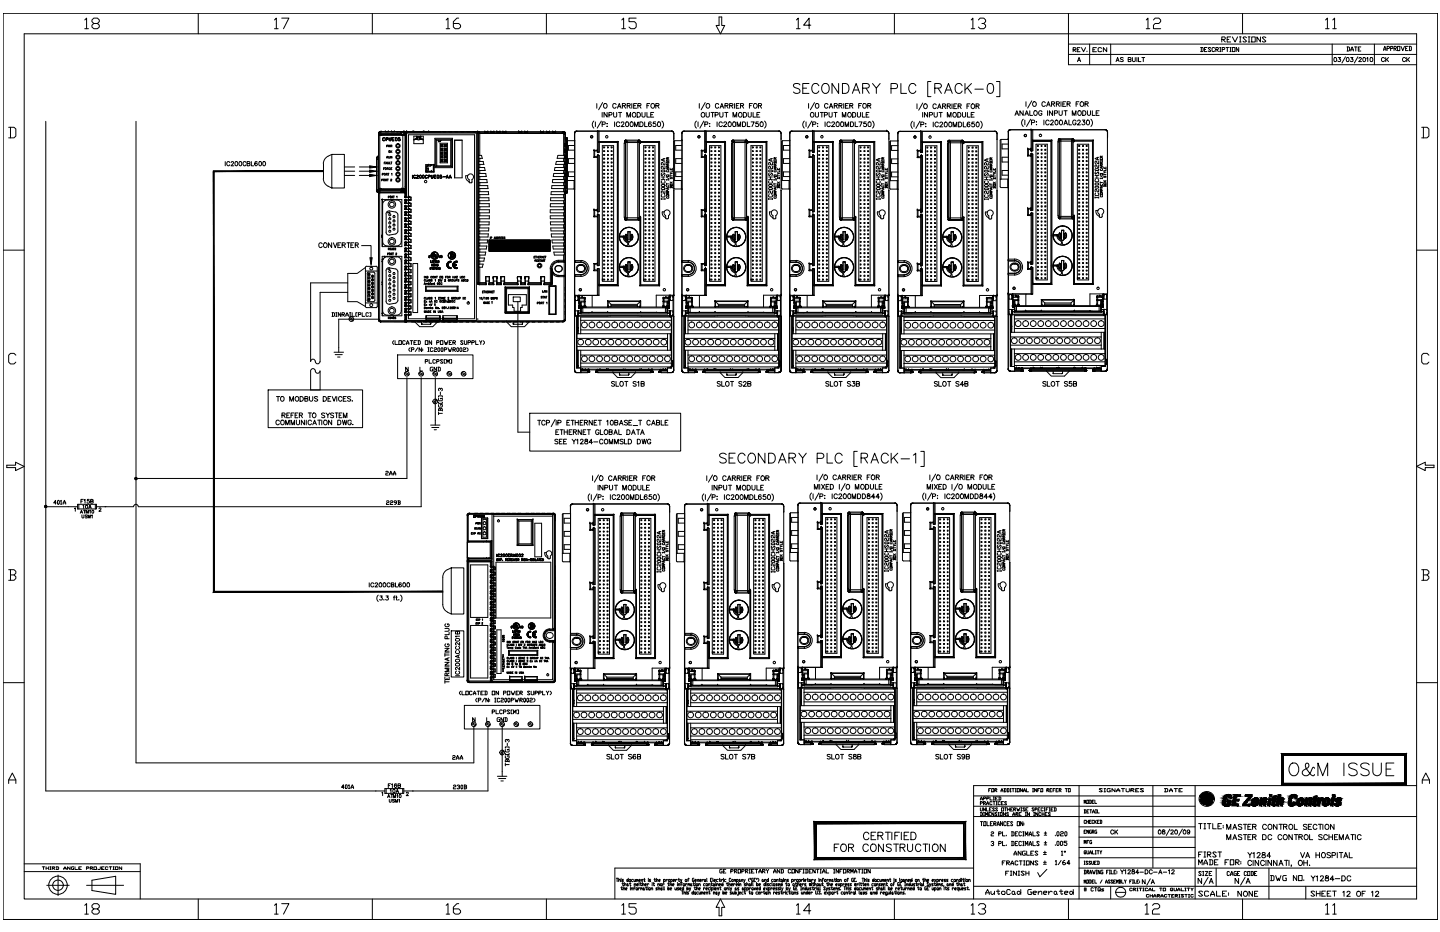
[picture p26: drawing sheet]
<svg xmlns="http://www.w3.org/2000/svg" width="432mm" height="279mm" viewBox="0 0 432 279" stroke-linecap="round" stroke-linejoin="round" font-family="sans-serif">
<!-- layer: 1 -->
<g fill="none" stroke="#000" stroke-width=".3">
<path d="M.9 4h430.2v271.6h-430.2zM7.3 10.1h417.5v259.4h-417.5zM25.4 6l.6-.6v3.2M25.4 8.6h1.1M28.1 7l-.5-.5v-.5l.5-.6h1.1l.6 .6v.5l-.6 .5h-1.1l-.5 .5v.6l.5 .5h1.1l.6-.5v-.6l-.6-.5M59.5 4v6.1M82.3 6l.6-.6v3.2M82.3 8.6h1.1M84.5 5.4h2.1l-1.6 3.2M111.6 4v6.1M133.8 6l.5-.6v3.2M133.8 8.6h1"/>
<path d="M137.6 5.4h-.6l-1.1 1.1v1.6l.6 .5h1.1l.5-.5v-.6l-.5-.5h-1.7M163.8 4v6.1M186.5 6l.5-.6v3.2M186.5 8.6h1.1M190.8 5.4h-2.2v1.1h1.7l.5 .5v1.1l-.5 .5h-1.1l-.6-.5M215.6 5.1h.8v2.5h.9l-1.3 2.5-1.3-2.5h.9zM238.8 6l.6-.6v3.2M238.8 8.6h1.1M243.1 7.5h-2.1l1.6-2.1v3.2M268.2 4v6.1M291.2 6l.5-.6v3.2M291.2 8.6h1.1"/>
<path d="M293.4 6l.5-.6h1.1l.5 .6v.5l-.5 .5h-.6M295 7l.5 .5v.6l-.5 .5h-1.1l-.5-.5M320.4 4v15.4h104.4M320.4 16.3h104.4M320.4 13.2h104.4M321.8 14.9h.6l.2-.4-.2-.2h-.6v1.2M322 14.9l.6 .6M323 14.9h.4M323.1 18.5l.5-1.3 .4 1.3M323.3 18.1h.6M323.9 14.3h-.9v1.2h.9M324.3 14.3l.6 1.2 .6-1.2"/>
<path d="M325.9 15.3v.2M326.7 13.2v6.2M327.7 14.9h.6M328.8 14.3h-1.1v1.2h1.1M330.3 14.5l-.3-.2-.7 .2v.8l.2 .2 .8-.2M331.9 14.3v1.2l-1.1-1.2v1.2M333.1 13.2v6.2M334.7 18.5l.4-1.3 .5 1.3M334.8 18.1h.6M336.8 17.4l-.3-.2-.5 .2v.3l.8 .4-.3 .4-.5-.2M338.3 17.8h.7l.1-.4-.8-.2v1.3l.8-.1v-.4l-.2-.2M339.6 17.2v.9l.4 .4 .4-.2v-1.1"/>
<path d="M340.9 17.2v1.3M341.4 17.2v1.3h.7M342.4 17.2h.9M342.8 17.2v1.3M343.7 6l.5-.6v3.2M343.7 8.6h1.1M345.9 6l.5-.6h1.1l.5 .6v.5l-.5 .5h-1.1l-.5 .5v1.1h2.1M360 14.2h.6l.2 .2v.9l-.2 .2h-.6M360.2 14.2v1.3M361.2 14.8h.3M361.9 14.2h-.7v1.3h.7M363.1 14.4l-.2-.2-.6 .2 .8 .9-.2 .2-.6-.2"/>
<path d="M364.2 14.4l-.2-.2-.6 .2v.9l.3 .2 .5-.2M364.6 14.8h.6l.2-.4-.2-.2h-.6v1.3M364.8 14.8l.6 .7M365.7 15.5h.4M365.7 14.2h.4M365.9 14.2v1.3M366.4 11.8h.8l.2-.5-.2-.2h-.8v1.5M366.5 14.8h.6l.2-.4-.2-.2h-.6v1.3M366.7 11.8l.7 .8M367.6 14.2h.8M368 11.8h.5M368 14.2v1.3"/>
<path d="M368.8 15.5h.4M368.8 14.2h.4M369 14.2v1.3M369 11.1h-1v1.5h1M369.5 14.2h.8v1.3h-.8zM369.5 11.1l.8 1.5 .8-1.5M371.4 14.2v1.3l-.7-1.3v1.3M371.7 12.6h.5M371.7 11.1h.5M371.9 11.1v1.5M372.6 4v6.1M373.8 11.3l-.3-.2h-.5l-.3 .2 1.1 1-.3 .3h-.5l-.3-.3"/>
<path d="M374.3 12.6h.5M374.3 11.1h.5M374.5 11.1v1.5M375.3 11.1h1.1v1.5h-1.1zM378 11.1v1.5l-1.1-1.5v1.5M379.6 11.3l-.3-.2h-.5l-.3 .2 1.1 1-.3 .3h-.5l-.3-.3M397.5 6l.5-.6v3.2M397.5 8.6h1M399.5 13.2v6.2M399.6 6l.6-.6v3.2M399.6 8.6h1.1M400.1 17.3a.58 .58 0 0 1 .7 .6 .58 .58 0 0 1-.7 .5l-.1-.4z"/>
<path d="M401.3 17.2h.7l-.4 .5a.4 .4 0 0 1 .4 .5 .4 .4 0 0 1-.5 .3l-.3-.2M403.5 17l-1.1 1.9M403.9 17.3a.58 .58 0 0 1 .7 .6 .58 .58 0 0 1-.7 .5l-.2-.4zM403.9 14.1l.8 .2v.8l-.8 .2M404.1 14.1v1.2M405 17.2h.7l-.4 .5a.43 .43 0 0 1 .3 .7 .43 .43 0 0 1-.7-.1M405.1 15.3l.3-1.2 .4 1.2M405.1 14.9h.7M406.2 14.1h.7M406.5 14.1v1.2M407.2 17l-1.1 1.9M407.3 14.7h.4"/>
<path d="M407.5 17.5l.2-.3 .5 .3-.8 1h.9M408.1 14.1h-.8v1.2h.8M408.8 17.3a.58 .58 0 0 1 .7 .6 .58 .58 0 0 1-.7 .5l-.1-.4zM409.8 17.5l.3-.3v1.3M411 17.3a.58 .58 0 0 1 .7 .6 .58 .58 0 0 1-.7 .5l-.2-.4zM412.1 13.2v6.2M414.9 15.2l.4-1.3 .3 1.3M414.9 14.7h.7M415.1 17.5a.46 .46 0 0 0-.5-.3 .46 .46 0 0 0-.4 .5v.3a.46 .46 0 0 0 .4 .5 .46 .46 0 0 0 .5-.3M415.5 17.2v1.3M415.8 17.8l.6 .7M415.9 14.5h.6l.2-.2-.2-.4h-.6v1.3"/>
<path d="M416.4 17.2l-.9 .9M417 14.5h.5l.2-.2-.2-.4h-.5v1.3M418 14.5h.6l.1-.2-.1-.4h-.6v1.3M418.2 14.5l.5 .7M419.1 13.9h.6v1.3h-.6zM420.1 13.9l.5 1.3 .5-1.3M421.5 17.5a.48 .48 0 0 0-.6-.3 .48 .48 0 0 0-.3 .5v.3a.48 .48 0 0 0 .3 .5 .48 .48 0 0 0 .6-.3M421.5 14.5h.3M421.8 17.2v1.3M422.1 17.8l.6 .7M422.2 13.9h-.7v1.3h.7M422.5 13.9h.6l.1 .2v.9l-.1 .2h-.6"/>
<path d="M422.7 13.9v1.3M422.7 17.2l-.9 .9M2.6 38.2h1.6l.6 .5v2.1l-.6 .5h-1.6M3.1 38.2v3.1M13.7 36.4v200.7h101.7M40.8 36.4v192.3h101.3M239.9 25.5a1.1 1.1 0 0 0-1.1-.5 1.1 1.1 0 0 0-.9 .7l.3 .4 1.1 .5a.74 .74 0 0 1 .3 1.2 1.29 1.29 0 0 1-1.7-.2M240.7 26.4h1.2M242.6 25h-1.9v3h1.9M245.5 25.7a1.09 1.09 0 0 0-1.2-.7 1.09 1.09 0 0 0-.9 1.1 1.27 1.27 0 0 0 .3 1.5 1.27 1.27 0 0 0 1.4 .2l.4-.5M246.9 25.2a1.48 1.48 0 0 1 1.8 1 1.48 1.48 0 0 1-.9 1.8 1.56 1.56 0 0 1-1.5-1.1 1.56 1.56 0 0 1 .6-1.7zM251.5 25v3l-2-3v3"/>
<path d="M252.6 25h1a1.59 1.59 0 0 1 1 1.5 1.59 1.59 0 0 1-1 1.5h-1zM255.6 28l1.1-3 1.1 3M256 27h1.4M258.7 26.4l1.7-.1 .3-.4-.2-.6-.6-.3h-1.2v3M259.7 26.4l1 1.6M261.6 25l1.2 1.4 1.1-1.4M262.8 26.4v1.6M267.2 26.6l1.7-.2 .2-.4-.1-.7-.6-.3h-1.2v3M270.1 25v3h1.7M274.6 25.7a1.09 1.09 0 0 0-1.2-.7 1.09 1.09 0 0 0-.9 1.1 1.29 1.29 0 0 0 .3 1.5 1.29 1.29 0 0 0 1.4 .2l.4-.5M279.2 24.4h-1v4.6h1M280.3 26.4h1.3a.79 .79 0 0 0 .7-.8l-.3-.4-.4-.2h-1.3v3"/>
<path d="M281.3 26.4l1 1.6M283.3 28l1.1-3 1.2 3M283.7 27h1.4M288.5 25.7a1.09 1.09 0 0 0-1.2-.7 1.09 1.09 0 0 0-.9 1.1 1.27 1.27 0 0 0 .3 1.5 1.27 1.27 0 0 0 1.4 .2l.4-.5M289.4 25v3M290 26.3l1.3 1.7M291.3 25l-1.9 2M292.3 26.7h2.6M296.4 25.2a.98 .98 0 0 1 1.4 .4 1.96 1.96 0 0 1-.7 2.4h-.2a1.91 1.91 0 0 1-.5-2.8zM298.8 24.4h1v4.6h-1M426.3 38.2h1.6l.6 .5v2.1l-.6 .5h-1.6M426.8 38.2v3.1"/>
<path d="M.9 75h6.4M424.8 75h6.3M4.8 106.5l-.6-.6h-1.1l-.5 .6v2.1l.5 .5h1.1l.6-.5M428.5 106.5l-.6-.6h-1.1l-.5 .6v2.1l.5 .5h1.1l.6-.5M2 139.5h2.7v-.9l2.6 1.2-2.6 1.3v-.9h-2.7zM217.8 136.3a1.12 1.12 0 0 0-1.1-.5 1.12 1.12 0 0 0-.9 .8l.3 .4 1.4 .6 .3 .8a1.32 1.32 0 0 1-2 0M218.6 137.3h1.2M220.4 135.9h-1.8v2.9h1.8M223.4 136.6a1.02 1.02 0 0 0-1.5-.6 1.54 1.54 0 0 0-.6 1.7 1.54 1.54 0 0 0 1.4 1.1l.7-.7M224.6 136.3l.2-.3a1.4 1.4 0 0 1 1.7 .6 1.4 1.4 0 0 1-.3 1.8l-.3 .3a1.43 1.43 0 0 1-1.6-.6 1.43 1.43 0 0 1 .3-1.8zM229.4 135.9v2.9l-2-2.9v2.9M230.5 135.9h1a1.59 1.59 0 0 1 1 1.4 1.59 1.59 0 0 1-1 1.5h-1z"/>
<path d="M233.4 138.8l1.2-2.9 1.1 2.9M233.9 137.9h1.4M236.6 137.3h1.2a.79 .79 0 0 0 .8-.8l-.8-.6h-1.2v2.9M237.5 137.3l1.1 1.5M239.5 135.9l1.2 1.4 1.1-1.4M240.7 137.3v1.5M245 137.4h1.3a.78 .78 0 0 0 .8-.8 .78 .78 0 0 0-.8-.7h-1.3v2.9M248 135.9v2.9h1.7M252.5 136.6a1.09 1.09 0 0 0-1.2-.7 1.09 1.09 0 0 0-.9 1.1 1.31 1.31 0 0 0 .3 1.4 1.31 1.31 0 0 0 1.4 .3l.4-.6M257.1 135.3h-1.1v4.5h1.1M258.2 137.3l1.7-.2 .3-.4-.2-.5-.5-.3h-1.3v2.9M259.2 137.3l1 1.5"/>
<path d="M261.2 138.8l1.1-2.9 1.1 2.9M261.6 137.9h1.4M266.4 136.6a1.09 1.09 0 0 0-1.3-.7 1.09 1.09 0 0 0-.8 1.1 1.31 1.31 0 0 0 .3 1.4 1.31 1.31 0 0 0 1.4 .3l.4-.6M267.2 135.9v2.9M267.9 137.1l1.3 1.7M269.2 135.9l-2 2M270.2 137.6h2.5M273.9 136.5l.7-.6v2.9M276.1 135.3h1v4.5h-1M424.8 139.8l2.6-1.2v.9h2.6v.7h-2.6v.9zM13.4 151.8l.6 .3M13.5 151.6l.6 .3"/>
<path d="M13.7 151.9h9.6M13.8 151.5l-.3 .6M13.9 151.6l-.3 .6M16.9 150.8h-.8l.6-.8v1.1M17.4 150l.4 .2-.2 .9-.4-.1zM18.2 150.2l.1-.2v1.1M18.2 151.1h.4M18.9 151.1l.4-1.1 .4 1.1M18.9 150.8h.8M22.3 152.5l.3-.3v1.1M23.3 151.2h5.6v1.4h-5.6zM23.6 151.2v1.4"/>
<path d="M24.1 153.9l.3-.9 .4 .9M24.2 153.6h.5M24.3 150.3h.4M24.6 154.4v.6l.2 .3 .3-.1 .1-.8M24.9 151.6l.2-.2v1M25 149.7h-.7v1.1M25 153h.6M25.2 150l.3-.3v1.1M25.3 153v.9M25.8 153.9v-.9l.3 .9 .4-.9v.9M26.1 154.5h-.6l.6 .5-.2 .3-.4-.1M26.4 155.3v-.9l.3 .9 .4-.9v.9"/>
<path d="M26.6 152.4l.4-1 .4 1M26.7 152.1h.5M26.8 149.7h-.6v.5a.4 .4 0 0 1 .6 0 .4 .4 0 0 1-.1 .6 .4 .4 0 0 1-.6-.2M26.9 153.1l.2-.1v.9M27.2 150.3l.6-.1 .2-.2-.8-.3v1.1h.7l.1-.3-.3-.2M27.4 154.5l.3-.1v.9M28.6 151.2v1.4M28.9 151.9h11.2M29.7 152.5a.3 .3 0 0 1 .5-.2 .3 .3 0 0 1 0 .5l-.6 .5h.7M40.4 143.4l.6 .3M40.5 143.3l.6 .3M40.8 143.4h81.2"/>
<path d="M40.9 143.1l-.4 .6M41 143.2l-.3 .6M41.5 151.9h84.8M115.7 141.4l.1-.1 .6 .1-.2 .4-.5 .2v.4h.7M115.9 150.3l.2-.2 .5 .2-.1 .4-.6 .1v.4h.7M116.8 142.4l.4-1.1 .4 1.1M116.8 142h.8M117 150.3l.2-.2 .6 .2-.2 .4-.6 .1v.4h.8M118 142.4l.3-1.1 .4 1.1M118 142h.7M118.9 150.7h-.6l-.1-.2 .1-.4 .6 .2v.5l-.6 .4M119.3 150.1l.7 .2-.1 .4"/>
<path d="M119.5 150.7h.4l.1 .4-.7 .1M119.5 150.1v1.1M2.6 170.8h1.6l.6 .5v.5l-.6 .6M3.1 172.4h1.1l.6 .5v.5l-.6 .6h-1.6M3.1 170.8v3.2M426.3 170.8h1.6l.6 .5v.5l-.6 .6M426.8 172.4h1.1l.6 .5v.5l-.6 .6h-1.6M426.8 170.8v3.2M.9 204.7h6.4M424.8 204.7h6.3M2.6 234.9v-1.1l1.1-2.1 1.1 2.1v1.1M2.6 233.8h2.2"/>
<path d="M103.2 236h-.8l.6-.7v1.1M103.7 235.3l.4 .1-.2 1-.3-.2zM104.5 235.4l.2-.1v1.1M104.5 236.4h.4M105.3 236.4l.3-1.1 .4 1.1M105.3 236h.7M114.5 237.7l.2-.2v1M115.4 236.4h5.7v1.4h-5.7zM115.8 236.4v1.4M116.2 239.1l.4-.9 .3 .9M116.3 238.8h.5M116.4 235.5h.5"/>
<path d="M116.7 239.6v.7l.3 .2 .3-.1v-.8M117 236.8l.2-.2v1M117.1 235h-.7v1.1M117.2 238.2h.6M117.4 235.2l.3-.2v1.1M117.5 238.2v.9M118 239.1v-.9l.3 .9 .3-.9v.9M118.3 239.7h-.6l.6 .6-.2 .2-.4-.1M118.8 237.6l.3-1 .4 1M118.9 237.3h.5M118.9 235.1l-.1-.1a.51 .51 0 0 0-.6 .5 .51 .51 0 0 0 .6 .5 .35 .35 0 0 0 0-.6 .35 .35 0 0 0-.5 .3M119 238.4l.2-.2v.9"/>
<path d="M119.4 235.5h.4l.3-.3-.7-.2v1.1l.7-.2-.3-.4M119.6 239.8l.2-.2v.9M120.7 236.4v1.4M121.1 237.1h25.2M121.8 237.8a.3 .3 0 0 1 .4-.3 .3 .3 0 0 1 .2 .3l-.6 .7h.7M135.7 226.7l.2-.2 .6 .2-.2 .4-.6 .2v.3h.8M135.9 235.6l.3-.3 .5 .3-.2 .3-.6 .2v.4h.8M136.8 227.6l.4-1.1 .4 1.1M136.8 227.3h.8M137.1 235.6l.5-.3 .3 .4-.4 .2M137.6 235.9l.3 .2-.3 .4-.5-.2M138 227.6l.4-1.1 .3 1.1"/>
<path d="M138 227.3h.7M138.4 235.3l.4 .3v.7l-.2 .2-.4-.2zM139.2 235.3l.7 .3-.2 .3M139.3 235.9h.4l.2 .4-.7 .2M139.3 235.3v1.2M291.9 238.6h66.5M294 239.8l.3-.9 .3 .9M294 239.5h.6M295 239.4h.4l.2-.4-.6-.1v.9M295.9 239.4h.5l.2-.4-.7-.1v.9M296.5 236.9h.3M296.9 238.9v.9h.6"/>
<path d="M297.1 236.4h-.6v1M297.4 236.4h.6v1h-.6zM297.8 238.9h.4M297.8 239.8h.4M298 238.9v.9M298.3 236.9h.5l.1-.3-.6-.2v1M298.5 236.9l.4 .5M298.5 239.4h.3M299.1 238.9h-.6v.9h.6M299.4 238.9l.7 .1v.7l-.7 .1M299.6 238.9v.9M300.2 237.4l.3-1 .3 1"/>
<path d="M300.2 237h.6M301 236.4l.7 .2v.6l-.7 .2M301.2 236.4v1M302 236.4l.6 .2v.6l-.6 .2M302.1 236.4v1M302.9 236.4h.3M302.9 237.4h.3M303 236.4v1M303.5 236.4h.6M303.8 236.4v1M304.4 236.4h.3M304.4 237.4h.3"/>
<path d="M304.6 236.4v1M305 236.4h.7v1h-.7zM306.6 236.4v1l-.6-1v1M306.9 237.4l.3-1 .3 1M306.9 237h.6M307.8 236.4v1h.6M309.6 236.4h.3M309.6 237.4h.3M309.8 236.4v1M310.9 236.4v1l-.7-1v1M311.2 236.9h.3M311.8 236.4h-.6v1"/>
<path d="M312.1 236.4h.6v1h-.6zM313.9 236.9h.5l.2-.3-.7-.2v1M314.1 236.9l.5 .5M314.8 236.9h.3M315.4 236.4h-.6v1h.6M315.8 236.9h.3M316.4 236.4h-.6v1M316.7 236.9h.3M317.3 236.4h-.6v1h.6M317.6 236.9h.5l.1-.3-.6-.2v1M317.8 236.9l.4 .5M319.4 236.4h.7"/>
<path d="M319.8 236.4v1M320.4 236.4h.5v1h-.5zM323.6 235.5v34M325.9 239.9h.5v.9h-.5zM326.7 239.9l.6 .1v.7l-.6 .1M326.8 239.9v.9M328.1 239.9h-.6v.9h.6M328.3 239.9v.9h.6M330.6 236.5h-1l1 .7-.3 .2-.7-.2M331.1 236.4h.4M331.1 237.4h.4M331.3 236.4v1"/>
<path d="M332.9 236.4l-.9 .1v.7l.9 .2v-.5h-.2M334.4 236.4v1l-1-1v1M334.8 237.4l.5-1 .5 .6v.4M334.8 237h1M336.3 236.4h.9M336.7 236.4v1M337.7 236.4v.8l.2 .2 .7-.2v-.8M339.1 236.9h.7l.2-.4-.9-.1v1M339.4 236.9l.6 .5M340.5 236.9h.5M341.5 236.4h-1v1h1M342.9 236.5h-1l1 .7-.2 .2-.8-.2"/>
<path d="M345.7 235.5v24.6M349.2 236.4l1 .1v.7l-1 .2M349.4 236.4v1M350.7 237.4l.4-1 .5 1M350.7 237h.9M352.1 236.4h1M352.6 236.4v1M353.5 236.9h.5M354.5 236.4h-1v1h1M358.4 235.5v34M359.8 238.8h.1M359.8 238.8l.1 .2"/>
<path d="M359.8 238.7h.1M359.8 238.8l.1 .1M359.8 238.7v.1M359.9 238.9h.1M359.9 238.5l-.1 .2M359.9 239.7h.1M359.9 239.8l.1 .1M359.9 239.9v.1M359.9 239.7v.2M359.9 239.6v.2M359.9 239.8h.1M359.9 240h.1"/>
<path d="M359.9 240h.8M359.9 239.9h.8M360.1 239.9h.1M360.2 239h.1M360.2 238.9v.1M360.2 238.9h.1M360.2 239.2h.1M360.2 238.9h.5M360.2 239v.4h.7M360.2 239h.5M360.2 239.2h.6M360.2 239.1l.5 .1"/>
<path d="M360.2 239.2v.1M360.2 238.8h.1M360.2 239.3h.1M360.2 239.9h.1M360.2 239.3h.7M360.2 238.8h.5M360.2 238.8v.1M360.3 238.7l-.1 .1M360.3 238.7h.1M360.3 239.4l.8 .1M360.3 239.4h.1M360.3 238.7h.4"/>
<path d="M360.3 238.6v.1M360.3 239.4l.1 .3M360.3 239.5h.1M360.3 239.8h.1M360.3 239.5h1.1M360.4 238.5h.1M360.4 239.6h.1M360.4 239.7h.1M360.4 238.5h.6M360.4 239.7l-.2 .2M360.4 239.7h.5M360.4 239.7h.6"/>
<path d="M360.4 238.4l-.1 .2M360.4 238.4h.1M360.4 238.4h.8M360.5 238.3l-.1 .1M360.5 238.3h.1M360.5 238.3h.8M360.5 238.2l2.8 .1M360.5 238.2v.1M360.6 238.1v.1M360.6 238.1l2.5 .1M360.7 239v.1M360.7 238.9h.1"/>
<path d="M360.7 238.8h.1M360.7 238.7h.1M360.7 238.1h-.1M360.7 240h.1M360.7 238.1h2.3M360.7 238.6h.1M360.7 238.1h.1M360.7 239.9h.1M360.7 238.6v.4M360.7 239.1v.1M360.7 238.6h-.4M360.7 238.6v.1"/>
<path d="M360.8 238.6h.1M360.8 239.8l-.1 .1M360.8 238h.8M360.8 238l-.1 .1M360.8 239.2l.1 .1M360.8 239.2h.1M360.8 239.8h.1M360.8 239.8h-.5M360.8 237.9v.1M360.8 237.9h.7M360.8 239.8l-.2 .2M360.9 239.7l-.1 .1"/>
<path d="M360.9 238.6v.2M360.9 238.8h.1M360.9 238.9h.1M360.9 238.7h.1M360.9 237.9h-.1M360.9 237.9h.1M360.9 239.3h.1M360.9 237.9l.6 .1M360.9 239.3l.1 .2M361 238.6h.1M361 239.7h-.1M361 239.7h.1"/>
<path d="M361 238.6l-.1 .2M361 239.6h.1M361 238.6h-.1M361.1 238.5l-.1 .1M361.1 237.8h.4M361.1 237.8l-.2 .1M361.1 238.4h.1M361.1 239.5h.1M361.1 238.4l-.7 .1M361.1 239.6l-.1 .1M361.2 238.4h.1M361.2 240h.1"/>
<path d="M361.2 240h-.1M361.2 239.5h.1M361.2 237.7h.3M361.2 239.6h-.8M361.3 238.9h.1M361.2 238.3h.1M361.2 239.9v.1M361.2 239.9h.2M361.2 238.3l-.1 .2M361.3 239.5h.1M361.3 239.9h-.1M361.3 238.8h.1"/>
<path d="M361.3 238.3h.1M361.3 239.5l-.2 .1M361.3 240h.1M361.3 239.2h.1M361.4 238.8h.1M361.4 239.2h.1M361.4 239.8h.1M361.4 239.5h.1M361.4 239.8l-.1 .1M361.4 238.8l-.1 .1M361.4 238.2v.1M361.4 239.8v.1"/>
<path d="M361.4 239.5h-.1M361.4 239.9l-.1 .1M361.4 238.7h.1M361.4 238.7l-.1 .1M361.4 238.7l-.1 .2M361.4 237.6v.1M361.4 238.6v.1M361.5 238.6h.1M361.5 238.6l-.1 .1M361.5 238.2h.1M361.5 238.6h-.1M361.5 237.8v.1"/>
<path d="M361.5 238h.1M361.5 239.1h.1M361.5 239.1l-.1 .1M361.6 238.2h.1M361.6 238h.1M361.6 239l-.3 .2M361.6 238v.1M361.6 238.1h.1M361.6 238.9l-.1 .1M361.7 238.9h-.1M361.7 238.2v.1M361.7 237.6l-.6 .2"/>
<path d="M361.7 237.6l-.2 .2M361.7 239.7h.1M361.7 239.8h.1M361.7 239.9h.1M361.7 239.9v.1M361.7 240h.1M361.7 238.9h.1M361.7 238.8v.1M361.7 239.7v.2M361.7 239.7h.2M361.8 238.1h.1M361.8 238.3h.1"/>
<path d="M361.8 238.8h.1M361.8 239.3h.1M361.8 238.8h.3M361.8 238.7h.4M361.8 238.3h.6M361.8 237.6h-.1M361.8 237.6h.1M361.8 238.3v.3M361.8 238.8h-.1M361.8 238.4h.1M361.8 238.5h.1M361.8 238.6h.1"/>
<path d="M361.8 238.6v.2M361.8 239.9h.1M361.8 239.6l-.1 .1M361.8 239.2h.1M361.8 238.5h.4M361.8 238.4h.5M361.8 239.8v.5M361.8 239.2v.1M361.8 237.6h-.3M361.8 239.8h.1M361.8 239.8h-.1M361.8 239.6h.1"/>
<path d="M361.9 237.6h.3M361.9 238.8h.1M361.9 239.1l-.1 .1M361.9 239.1h.1M361.9 239.7h-.2M361.9 239.6l-.1 .2M361.9 238.8l.2 .1M361.9 239.5v.1M361.9 238.8l.1 .2M361.9 239.6h.1M361.9 239.6h-.1M362 238.9h.1"/>
<path d="M362 239h.1M362 239.5h.1M362 239l-.1 .1M362 239.2l-.2 .1M362 239.2h.1M362 238h.1M362 239.1h.1M362 239.5l-.1 .1M362.1 237.9h.5M362.1 237.9l-.1 .1M362.1 239.1l-.1 .1M362.1 238.9v.1"/>
<path d="M362.1 238.8h.1M362.1 237.9h.1M362.1 239.4l-.1 .1M362.1 239.4h.1M362.1 239l-.2 .1M362.1 239v.1M362.2 238.7h.1M362.2 240h.1M362.2 239.9h.1M362.2 238.6l-.1 .3M362.2 238.7h-.1M362.2 237.9h.3"/>
<path d="M362.2 238.5h.1M362.2 239.7h.1M362.2 239.3v.1M362.2 238.5l-.4 .1M362.2 239.3h.1M362.2 239.7v.1M362.3 238.5h.1M362.3 240h.1M362.3 239.7h.2M362.3 237.9h.1M362.3 238.4h.1M362.3 239.9h.1"/>
<path d="M362.3 239.8h.1M362.3 239.7h.1M362.3 238.4l-.5 .1M362.3 239.8v.1M362.3 239.6h.1M362.3 239.8l-.1 .3M362.3 239.8l-.1 .5M362.4 238.4h.1M362.4 239.7l-.1 .1M362.4 238.3h.1M362.4 239.5h.1M362.4 239.7h-.2"/>
<path d="M362.4 238.3l-.2 .2M362.5 239.7h.1M362.5 239.5h.9M362.5 238.3h.1M362.5 238.8h.1M362.5 239.5l-.3 .2M362.5 237.9h.1M362.5 238.7v.1M362.5 238.7h.1M362.5 239.2h.1M362.5 239.6v.1M362.6 238.6h.1"/>
<path d="M362.6 239.5h.1M362.6 239.6h.1M362.6 239.1h1.2M362.6 238.7l-.1 .1M362.6 238.2v.1M362.6 237.9h.1M362.6 238.6v.1M362.6 238.6l-.1 .1M362.6 239.2h.1M362.6 240h.1M362.6 240l.1 .2M362.6 240h.2"/>
<path d="M362.6 237.9l.1 .1M362.7 238.2h.1M362.7 238l.2 .1M362.7 238h.1M362.7 239h.1M362.7 239.5h.1M362.7 239.9h.1M362.7 239.9l.1 .1M362.7 239.6h-.1M362.7 239.9l-.1 .1M362.7 239.6h.1M362.7 239.2h.1"/>
<path d="M362.7 239h1.1M362.8 238.9l-.1 .1M362.8 240h.1M362.8 239.5h.1M362.8 238l-.9 .1M362.8 238.2v.1M362.8 239.2h.1M362.8 238.9h.1M362.8 238.9h.9M362.8 239.6h.1M362.8 239.2h1M362.9 238.3h.1"/>
<path d="M362.9 238.9h.1M362.9 239.5l.5 .1M362.9 238.9h.8M362.9 238.3v.1M362.9 239.6h.1M362.9 239.6l.1 .1M362.9 238.3h.4M362.9 239.2v.3M362.9 238.1h.1M362.9 238.1h.2M362.9 238.4h.1M362.9 238.4l.1 .1"/>
<path d="M362.9 238.7h.1M362.9 238.7v.1M362.9 239.3h.1M362.9 239.4h.5M362.9 239.3h.5M362.9 238.8h.8M362.9 238.7h.7M362.9 238.4l.6 .1M362.9 238.4h.5M363 238.5h.1M363 238.6h.1M363 238.5h.5"/>
<path d="M363 239.7h.5M363 239.7h.4M363 239.7h.1M363.1 239.7l.1 .3M363.1 238.1h.1M363.1 239.7h.1M363.1 239.8h.4M363.1 238.1v.1M363.1 238.2h.1M363.1 239.9h.5M363.2 240h.1M363.2 240h.4"/>
<path d="M363.2 238.3l.5 .6M363.2 238.2v.1M363.4 239.4v.1M363.4 238.4h.1M363.4 239.5h.1M363.4 239.4h.1M363.4 239.6l.1 .7M363.4 239.6h.1M363.4 239.6l-1.1 .1M363.5 239.2l-.1 .2M363.6 239.2h.1M363.6 238.6h-.7l-.2 .4"/>
<path d="M363.7 239.2h.1M363.7 238.9l.1 .2M363.7 238.9h.1M363.8 239.1h.1M363.8 239.2l.1 .3M363.8 239.2h.1M363.8 239.2l.1 .1M363.8 239.4h.1M363.8 239.1h-1.2M363.8 239.3h.1M363.8 239.1v.1M363.9 239.5h.1"/>
<path d="M363.9 239.3v.2M363.9 239.5v.3M387.2 228.9a1.75 1.75 0 0 1 2.1 .6 1.75 1.75 0 0 1-.1 2.1 1.39 1.39 0 0 1-1.6 1 1.39 1.39 0 0 1-1.1-1.5 2.54 2.54 0 0 1 .7-2.2zM394.1 230.3l-.3-.3-.4 .6a2.25 2.25 0 0 1-2.2 2 .91 .91 0 0 1-.7-.8 .91 .91 0 0 1 .4-.9l1.2-.7a.81 .81 0 0 0 .4-.8 .81 .81 0 0 0-.6-.7l-.3 .2a1.5 1.5 0 0 0 .3 1.8l1.3 1.6 .7 .3 .2-.4M395.2 232.6v-3.9l1.4 3.9 1.5-3.9v3.9M403 228.7v3.9M407 229.3a1.43 1.43 0 0 0-1.4-.6 1.43 1.43 0 0 0-1.2 .9l.4 .6 1.4 .5a.91 .91 0 0 1 .7 .7 .91 .91 0 0 1-.3 .9 1.66 1.66 0 0 1-2.2-.3M410.6 229.3a1.44 1.44 0 0 0-2.6 .3l.4 .6 1.4 .5a.93 .93 0 0 1 .7 .7 .93 .93 0 0 1-.3 .9 1.73 1.73 0 0 1-2.2-.3M411.7 228.7v2.8a1.28 1.28 0 0 0 1.2 1.1 1.28 1.28 0 0 0 1.3-1.1v-2.8M415.6 230.6h1.5M418 228.7h-2.4v3.9h2.4M424.8 235.5h-132.9v34"/>
<path d="M426.5 234.9v-1.1l1-2.1 1.1 2.1v1.1M426.5 233.8h2.1M7.3 259h34.8v10.5M12.7 259.9h.7M13.1 259.9v.8M13.8 259.9v.8M14.6 259.9v.8M15 259.9h.3M15.1 259.9v.8M16.8 259.9l.8 .1v.5l-.8 .2M17 259.9v.8M21 259.9v.8l-.8-.8v.8"/>
<path d="M22.1 259.9h-.5l-.2 .6 .7 .2v-.4h-.2M22.5 259.9v.8h.8M24.4 259.9h-.8v.8h.8M28.2 259.9h.7v.8h-.7zM30.1 259.9v.6h-.8M31.2 259.9h-.7v.8h.7M32.7 259.9h.8M33.1 259.9v.8M33.9 259.9h.4M34.1 259.9v.8M34.6 259.9h.8v.8h-.8zM36.5 259.9v.8l-.8-.8v.8"/>
<path d="M118.5 240.5v-.9l.4 .9 .3-.9v.9M250.2 254.1h.8M251.6 253h-1.4v2.3M252.3 253.3l.2-.2a1.09 1.09 0 0 1 1.3 1 1.09 1.09 0 0 1-1.1 1.2l-.4-.4-.2-.5zM254.4 254.1l1.3-.1 .3-.5-.3-.4-1.3-.1v2.3M255.2 254.1l.8 1.2M260.4 253.5a.83 .83 0 0 0-1-.5 .83 .83 0 0 0-.6 .9v.5a.83 .83 0 0 0 .6 .9 .83 .83 0 0 0 1-.6M260.5 250a.77 .77 0 0 0-1.2-.4 1.12 1.12 0 0 0-.4 1.4 1.12 1.12 0 0 0 1.3 .6l.3-.4M261.2 250.5h.9M261.3 253.3l.2-.2a1.09 1.09 0 0 1 1.3 1 1.09 1.09 0 0 1-1.1 1.2l-.7-.9zM262.6 249.5h-1.4v2.2h1.4M263.2 250.5h1.4l.2-.6-.6-.4h-1v2.2"/>
<path d="M264 250.5l.8 1.2M264.9 253v2.3l-1.5-2.3v2.3M265.5 249.5h1.5M266.2 249.5v2.2M267.3 253.3l-.5-.3-1 .3 .2 .6 1.2 .5 .1 .5a.93 .93 0 0 1-1.5 0M267.4 249.5v2.2M267.9 253h1.5M268.3 250.5h.9M268.7 253v2.3M269.7 249.5h-1.4v2.2M269.9 254.1l1.3-.1 .2-.3-.1-.4-1.4-.3v2.3M270.3 249.5v2.2"/>
<path d="M270.6 254.1l.8 1.2M271.1 250.5h.9M272.1 253l.2 1.9a.77 .77 0 0 0 .8 .4 .77 .77 0 0 0 .6-.7v-1.6M272.5 249.5h-1.4v2.2h1.4M273.1 249.5h.8a1.19 1.19 0 0 1 .8 1.1 1.19 1.19 0 0 1-.8 1.1h-.8zM276.1 253.5a.83 .83 0 0 0-.9-.5 .83 .83 0 0 0-.7 .9v.5a.82 .82 0 0 0 .7 .9 .82 .82 0 0 0 .9-.6M276.8 253h1.5M277.5 253v2.3M278.7 253v2.3M279.8 253.3l.2-.2a1.06 1.06 0 0 1 1.4 1 1.06 1.06 0 0 1-1.4 1.1l-.4-.8zM283.4 253v2.3l-1.4-2.3v2.3M291.9 244.8h132.9"/>
<path d="M291.9 241.7h66.5M294 242.2l.1 .9 .5-.1v-.8M294 243.6l.6 .2v.6l-.6 .1M294 240.8h.4l.2-.3-.6-.2v1M294 246.3h.7M294.1 243.6v.9M294.3 246.3v1.2M294.9 240.8h.5l.1-.3-.6-.2v1M294.9 243.6h.3M294.9 244.5h.3M295 246.3h.6v1.2h-.6zM295.1 243.6v.9"/>
<path d="M295.1 240.8l.4 .5M295.5 242.2v.9l-.6-.9v.9M295.5 244.5v-.9l.3 .6 .4-.6v.9M295.8 242.2v.9h.6M295.8 241.3l.4-1 .3 1M295.8 240.9h.7M296 246.3v1.2h.6M296.5 244.1h.3M296.7 242.6h.3M297 246.9h.3M297.1 243.6h-.6v.9h.6M297.2 252.4l.6-.2 .2 .5-.4 .2"/>
<path d="M297.2 249.6l.2-.2 .6 .2-.2 .4-.6 .2v.4h.8M297.3 242.2h-.6v.9h.6M297.4 240.5l-.1-.2-.5 .2 .2 .8 .4-.2M297.7 246.3h-.7v1.2h.7M297.7 240.3h.7M297.8 252.9l.2 .2-.2 .4-.6-.2M298 246.9h.5l.2-.2-.2-.4h-.5v1.2M298 243.6v.9l-.6-.9v.9M298.1 240.3v1M298.2 246.9l.5 .6M298.2 242.3l-.1-.1-.5 .1 .6 .7-.1 .1-.5-.1M298.7 240.3h.3"/>
<path d="M298.7 241.3h.3M298.8 240.3v1M299 243.8l-.2-.2-.5 .2 .7 .6-.2 .1-.5-.1M299 247.5l.3-1.2 .3 1.2M299 247.1h.6M299.1 242.3l-.4-.1-.2 .1 .6 .7-.1 .1-.5-.1M299.3 243.6h.3M299.3 244.5h.3M299.4 243.6v.9M299.5 252.9h.6l.1-.5-.1-.2h-.6v1.3M299.5 250h.6l.1-.4-.1-.2h-.6v1.2M299.9 243.6h.6v.9h-.6z"/>
<path d="M299.9 240.5l-.1-.2-.5 .2 .2 .8 .4-.2M300.3 240.8h.3M300.3 242.2h.7v.9h-.7zM300.5 258.7h.5M300.6 252.2v1.3h.8M300.6 249.4v1.2h.8M300.7 246.3v1.2l-.7-1.2v1.2M300.9 240.3h-.6v1h.6M301.3 242.2h.6M301.4 258.1h-.9v1.2M301.5 243.6v.9l-.6-.9v.9M301.6 242.2v.9"/>
<path d="M301.7 246.5l-.2-.2-.5 .2 .2 1 .5-.2M301.8 250.4v.2M301.8 253.3v.2M301.9 258.7h.6l.2-.4-.2-.2h-.6v1.2M301.9 240.5l-.5-.2-.2 .2 .7 .6-.2 .2-.5-.2M302 246.9h.4M302.1 258.7l.6 .6M302.1 242.6h.7M302.1 242.2v.9M302.4 243.8l-.4-.2-.2 .2 .6 .6-.1 .1-.5-.1M302.7 246.3h-.7v1.2h.7M302.8 242.2v.9"/>
<path d="M303.1 242.6h.3M303.1 259.3l.4-1.2 .5 1.2M303.1 258.9h.9M303.3 252.2l.8 .2v.9l-.8 .2M303.3 249.4l.8 .2v.8l-.8 .2M303.5 249.4v1.2M303.5 252.2v1.3M303.7 242.2h-.6v.9h.6M303.7 244.5l.3-.9 .3 .9M303.7 246.5l-.5-.2-.2 .2 .7 .8-.2 .2-.5-.2M303.7 244.2h.6M304 242.6h.4l.2-.3-.6-.1v.9"/>
<path d="M304.1 256.4l.4-1.2 .4 1.2M304.1 256h.8M304.1 242.6l.5 .5M304.4 252.9h.4M304.4 250h.4M304.6 244.1h.5l.1-.3-.6-.2v.9M304.8 244.1l.4 .4M304.9 242.2l.3 .9 .2-.5 .1 .5 .3-.9M305 246.3h.7v1.2h-.7zM305.2 252.2h-.8v1.3h.8M305.2 249.4h-.8v1.2h.8M305.2 258.3l-.2-.2-.6 .2v.8l.2 .2 .6-.2"/>
<path d="M305.6 244.1h.3M305.7 258.1h.8M306.1 258.1v1.2M306.1 243.1h.3M306.1 242.2h.3M306.2 255.2v1.2l-.9-1.2v1.2M306.2 243.6h-.6v.9h.6M306.3 242.2v.9M306.3 252.4l-.2-.2-.6 .2v.9l.2 .2 .6-.2M306.3 249.6l-.2-.2-.6 .2v.8l.2 .2 .6-.2M306.7 253.5h.4M306.7 252.2h.4"/>
<path d="M306.7 250.6h.4M306.7 249.4h.4M306.7 246.3v1.2l-.7-1.2v1.2M306.9 249.4v1.2M306.9 252.2v1.3M306.9 258.1h.5M306.9 259.3h.5M307 246.7v.2M307 247.1v.2M307.1 258.1v1.2M307.3 242.3l-.1-.1-.5 .1 .6 .7-.1 .1-.5-.1M307.4 255.2h-.6l-.2 .2v.8l.2 .2h.6v-.6h-.2"/>
<path d="M307.4 253.5v-1.3l.4 .9 .4-.9v1.3M307.4 250.6v-1.2l.4 .8 .4-.8v1.2M307.4 243.6h.4M307.4 244.5h.4M307.6 243.6v.9M307.6 242.6h.3M307.8 258.1h.8v1.2h-.8zM307.9 255.2v1.2h.8M308.2 242.2h-.6v.9h.6M308.6 253.5l.4-1.3 .3 1.3M308.6 250.6l.4-1.2 .3 1.2M308.6 253.1h.7"/>
<path d="M308.6 250.2h.7M308.7 243.6v.9l-.6-.9v.9M309.1 255.8h.4M309.7 252.2v1.3h.8M309.7 249.4v1.2h.8M309.9 258.1v1.2l-.9-1.2v1.2M309.9 255.2h-.8v1.2h.8M309.9 243.6h.4M309.9 244.5h.4M310.1 242.3l-.5-.1-.2 .1 .7 .7-.2 .1-.5-.1M310.1 243.6v.9M310.4 242.6h.4l.2-.3-.6-.1v.9"/>
<path d="M311.2 243.6v.9l-.6-.9v.9M311.2 255.4l-.2-.2-.6 .2 .8 .8-.2 .2-.6-.2M311.2 258.3l-.7-.2-.2 .2 .9 .8-.2 .2-.7-.2M311.2 242.6h.3M311.6 252.4l-.6-.2-.1 .2 .7 .9-.2 .2-.5-.2M311.6 249.6l-.6-.2-.1 .2 .7 .8-.2 .2-.5-.2M311.9 242.2h-.7v.9h.7M312.1 243.8l-.1-.2-.5 .2 .2 .7 .4-.1M312.5 244.1h.6M312.5 243.6v.9M312.8 242.3l-.2-.1-.4 .1 .1 .8 .5-.1M312.9 256.2h.8"/>
<path d="M312.9 255.6h.8M312.9 259.1h.8M312.9 258.5h.8M313.1 243.1h.3M313.1 242.2h.3M313.1 243.6v.9M313.1 253.3h.8M313.1 252.7h.8M313.1 250.4h.8M313.1 249.7h.8M313.2 242.2v.9M313.3 255.2v.8"/>
<path d="M313.3 258.1v.8M313.4 244.1h.3M313.5 249.4v.8M313.5 252.2v.9M313.7 242.6h.3M314 243.6h-.6v.9h.6M314.3 242.2h-.6v.9M314.6 243.1h.3M314.6 242.2h.3M314.8 242.2v.9M315 243.8l-.2-.2-.5 .2 .7 .6-.2 .1-.5-.1M315.2 242.6h.3"/>
<path d="M315.8 242.2h-.6v.9h.6M316.1 242.2l.6 .1v.7l-.6 .1M316.2 242.2v.9M316.5 258.2l.2-.2v1.2M316.5 259.2h.4M316.5 250.4v.2M316.5 253.3v.2M316.9 252.4l.2-.2 .5 .2v.9l-.3 .2-.4-.2zM316.9 249.5l.2-.2 .5 .2v.9l-.3 .2-.4-.2zM318 252.4l.2-.2 .5 .2v.9l-.3 .2-.4-.2zM318 249.5l.2-.2 .7 .2-.2 .5-.7 .2v.4h.9M318.2 258l-.9 1.2"/>
<path d="M318.3 255.3l.2-.2v1.3M318.3 256.4h.4M319.1 255.3l.2-.2 .2 .2-.2 .2zM319.3 258l-.6 .4v.6l.6 .2 .2-.4-.2-.2h-.6M319.3 249.5l.2-.2 .4 .2v.9l-.2 .2-.4-.2zM319.9 252.2h-.8v.4h.6l.2 .2-.2 .7-.6-.2M320.8 258.8h-.9l.7-.8v1.2M323.6 257.1h34.8M323.6 254.1h34.8M323.6 251h34.8M323.6 247.9h34.8M325.1 252.9v-1l.2 .7 .3-.7v1"/>
<path d="M325.1 242.8l.5 .1v.7l-.5 .1M325.1 240.8v-.9l.2 .6 .3-.6v.9M325.1 249.4h.2M325.1 258.2h.2M325.1 259.1h.2M325.2 242.8v.9M325.2 258.2v.9M325.3 255.7l.2 .1-.3 .2-.1-.8 .4-.2 .1 1M325.6 248.8h-.5v1h.5M325.6 246.1l-.1-.2-.4 .2 .1 .8 .4-.2M325.9 246.4h.5M325.9 245.9v1"/>
<path d="M325.9 255l.2 1 .4-.2v-.8M325.9 252.4h.3M325.9 243.2h.3M326.2 258.3l-.4-.1-.2 .1 .6 .7-.1 .1-.5-.1M326.4 245.9v1M326.4 248.8v1l-.5-1v1M326.5 251.9h-.6v1M326.5 242.8h-.6v.9h.6M326.7 246.4h.3M326.7 256l.3-1 .3 1M326.7 255.7h.6M326.8 242.8h.5"/>
<path d="M327.1 258.3l-.2-.1-.4 .1 .6 .7-.2 .1-.4-.1M327.1 242.8v.9M327.2 245.9h-.5v1h.5M327.3 248.8l-.6 .2 .1 .8h.5l-.2-.4M327.3 258.2l.2 .9 .4-.1v-.8M327.3 251.9l-.5 .2 .1 .8h.4l-.1-.5M327.5 249.4h.4v-.6h-.4v1M327.5 240.4h.3M327.6 255v1h.5M327.6 243.7l.3-.9 .3 .9M327.6 249.4l.5 .4M327.6 243.4h.6"/>
<path d="M328 246.1l-.2-.2-.3 .2 .1 .8 .4-.2M328.2 258.6h.3M328.3 245.9v1M328.4 246.4l.4 .5M328.4 256h.3M328.4 255h.3M328.5 243.7h.3M328.5 242.8h.3M328.6 255v1M328.6 242.8v.9M328.8 258.2h-.6v.9h.6M328.8 245.9l-.5 .5"/>
<path d="M328.9 248.8l-.6 .2v.7l.6 .1-.2-.4M329 255h.5M329.1 258.2l.5 .1v.7l-.5 .1M329.1 242.8v.9h.5M329.1 246.4h.2M329.2 258.2v.9M329.3 255v1M329.6 245.9h-.5v1h.5M329.8 255l.3 1M329.8 245.9l.6 .2v.6l-.6 .2M330 245.9v1M330.4 255l-.3 .5"/>
<path d="M334 249.1a.48 .48 0 0 0-.6-.3 .48 .48 0 0 0-.3 .5v.3a.48 .48 0 0 0 .3 .4 .48 .48 0 0 0 .6-.3M334.3 248.8v1.2M334.6 249.3l.6 .7M335.2 248.8l-.9 .8M347.5 248.8a.58 .58 0 0 1 .7 .6 .58 .58 0 0 1-.7 .6l-.2-.5zM348.6 248.8v.3a.71 .71 0 0 1 .7 .8l-.7 .1a.51 .51 0 0 1 .1-.6 .51 .51 0 0 1 .5-.2v-.4zM350.8 248.6l-1.1 1.9M351.1 249.1l.1-.3h.5l.1 .3-.8 .9h.9M352.4 248.8a.58 .58 0 0 1 .7 .6 .58 .58 0 0 1-.7 .6l-.2-.5zM354.6 248.6l-1.1 1.9M355 248.8a.58 .58 0 0 1 .6 .6 .58 .58 0 0 1-.6 .6l-.2-.5zM356.8 249.2a.39 .39 0 0 1-.6 .3 .39 .39 0 0 1-.1-.6 .39 .39 0 0 1 .6 .1l-.1 1-.6-.1"/>
<path d="M359.4 259.3v-1.6l.6 1.1 .5-1.1v1.6M359.4 256.2h.6M359.4 246.9h1.1M359.9 240l.1 .1M359.9 240h.7M360 240.1l.1 .2M360 240.1v.1M360 246.9v1.6M360 240.2h.5M360 240.1h.6M360 240.2h.1M360.1 240.3v.1"/>
<path d="M360.1 240.3h.1M360.1 240.3h.4M360.1 240.4h.1M360.1 240.4h.4M360.1 240.4l.2 .2M360.2 240.5h.3M360.2 240.6h.3M360.3 240.6h.3M360.3 240.6l.1 .1M360.4 240.7v.1M360.4 240.7h.3M360.4 240.8l.2 .1"/>
<path d="M360.4 240.8h2.9M360.5 255.4h-1.1v1.5M360.5 240.4h.1M360.5 240.3h.1M360.5 240.3v.3M360.5 240.6h.1M360.5 240.2v.1M360.5 240.2h.1M360.5 240.8h.1M360.5 240.6l.2 .1M360.6 240.1h.1M360.6 240.6h.1"/>
<path d="M360.6 240h.1M360.6 240.7h.1M360.6 240.9h2.5M360.6 240l-.1 .2M360.7 240.9l.1 .1M360.7 240.7h.1M360.7 240.7v.1M360.8 240.8h.1M360.8 241h.1M360.8 241l.2 .1M360.8 241h2.3M360.9 240.3h.1"/>
<path d="M360.9 240.8h.1M360.9 240.4h.2M360.9 240.3h.2M360.9 240.4h.1M360.9 240.3h.3M360.9 240.2v.2M360.9 240.2h.1M361 259.3v-.5l.5-1.1 .5 1.1v.5M361 240.1h.1M361 241.1h.1M361 246.9h.5M361 258.8h1"/>
<path d="M361 255.4h.5M361 256.9h.5M361 248.5h.5M361 240.1h.3M361 240.4h.1M361.1 240h.1M361.1 240.4h.1M361.1 241.1h.6M361.1 240.3h.1M361.1 240l-.2 .2M361.1 241.1l.1 .1M361.1 241.1h.1"/>
<path d="M361.2 240.3h.1M361.2 240.3l-.2 .1M361.2 240.2h.1M361.2 240.2v.1M361.2 240.7l-.3 .1M361.2 241.2h.1M361.2 240.2h-.3M361.3 240.1h.1M361.3 246.9v1.6M361.3 255.4v1.5M361.3 240.1l-.1 .1M361.3 240.7h.8"/>
<path d="M361.3 240v.1M361.3 240.7h.1M361.3 240.7h-.1M361.3 240h-.2M361.4 240.6l.8 .2M361.4 240.6h.1M361.4 241.2h.1M361.4 240.6h.6M361.4 240.6l-.1 .1M361.5 240.5h.4M361.5 240.5h.1M361.5 240.5l-.1 .1"/>
<path d="M361.5 241.2h.1M361.5 240.4h.4M361.5 240.4v.1M361.6 240.3h.1M361.6 240.3l-.1 .1M361.6 241.5h.3M361.6 240.3h.2M361.6 241.1v.1M361.6 240.2h.1M361.6 240.3l.3 .2M361.6 240.2h.2M361.7 240v.1"/>
<path d="M361.7 241.1h.1M361.7 240.1h.1M361.7 240l-.1 .3M361.7 240.1l-.1 .1M361.8 241.1h-.1M361.8 240.2h.1M361.8 240.1h.1M361.8 240h.1M361.8 241.1h.1M361.8 241.1h-.9M361.9 240.4h.1M361.9 241h.1"/>
<path d="M361.9 241l-.1 .1M361.9 240.5h.1M361.9 241.5h.1M361.9 240.5l.1 .1M362 241h.1M362 256.2h.9l.2-.5-.2-.3h-.9v1.5M362 241.5h.1M362 246.9h1.1M362.1 241.5h-.2M362.1 241v.1M362.1 241.1h.1M362.1 241.1l.1 .2"/>
<path d="M362.2 240.1v.1M362.2 240.1h.1M362.2 240.2h.1M362.2 241.1h.8M362.2 240.3l.1 .1M362.2 240.8h.1M362.2 241.3l-.3 .2M362.2 241.3h.1M362.2 240.3h.1M362.2 241.2h.6M362.3 240.3h.1M362.3 240.8h.2"/>
<path d="M362.3 240.3h.2M362.3 240.2h.1M362.3 241.4h.1M362.3 241.4l-.2 .1M362.3 240.2l.2 .2M362.3 256.2l.8 .7M362.4 240.4h.1M362.4 240.3h.1M362.4 240.4l.2 .1M362.5 240.5h.1M362.5 240.4h.1M362.6 240.8h.1"/>
<path d="M362.6 241.4h-.3M362.6 241.4h-.5M362.6 257.7h.8l.3 .3v1l-.3 .3h-.8M362.6 240.5h.1M362.6 240.4h.1M362.6 241.3v.1M362.6 246.9v1.6M362.6 240h.3M362.7 240.1h.1M362.7 240.3h.1M362.7 240.4h.1M362.7 240.1h.2"/>
<path d="M362.7 240.4l-.1 .1M362.7 240.2h.1M362.7 240.3h.2M362.7 240.2h.2M362.7 240.2v.1M362.7 240.3l-.1 .1M362.8 240.8h-.1M362.8 241.2l-.6 .1M362.8 240.8h.1M362.8 240v.4h-.5M362.9 240.1h.1M362.9 240.2h.1"/>
<path d="M362.9 257.7v1.6M362.9 241.1l-.1 .1M362.9 240.7h.1M362.9 241.1l-.7 .1M363 241.1h-.1M363 240.6h.1M363.1 241l-.1 .1M363.1 240.6h.3M363.1 241h.1M363.1 240.5v.1M363.1 240.5h.1M363.1 240.5h.3"/>
<path d="M363.2 240v.2M363.2 240.2v.1M363.2 240.3l-.1 .2M363.2 240.9l-.1 .1M363.2 240.3h.3M363.2 240.8l-2.6 .1M363.2 240.3h.1M363.2 240.2h.3M363.2 240.1h.3M363.2 240.8v.1M363.3 240.8h-.1M363.3 240.8h.1"/>
<path d="M363.3 240.7l-.4 .1M363.3 240.7v.1M363.4 240.6h.1M363.4 240.6l-.1 .1M363.4 240.6l-.4 .1M363.4 240.5v.1M363.4 240.6h-.4M363.5 240.3l-.1 .2M363.5 240.3h.1M363.5 240.4h-.4M363.7 246.9v1.6h1M364.2 258.5h.5"/>
<path d="M364.7 255.7l-.3-.3h-.5l-.2 .3 1 1-.3 .2h-.5l-.2-.2M365.2 257.7h-1v1.6h1M365.2 255.4h1.1M365.2 247.7h.6M365.8 255.4v1.5M366.3 246.9h-1.1v1.6h1.1M366.8 247.4v.3M366.8 247.9v.3M367.3 258.5h.5M367.8 248.6v-1.5l.6 1.5 .7-1.5v1.5M367.8 251.7v-1.5l.6 1.5 .7-1.5v1.5M368.4 257.7h-1.1v1.6"/>
<path d="M368.9 257.7h1.1v1.6h-1.1zM369.7 248.6l.6-1.5 .6 1.5M369.7 251.7l.6-1.5 .6 1.5M369.9 248.1h.7M369.9 251.2h.7M370.5 258.5h.8l.3-.5-.3-.3h-.8v1.6M370.8 258.5l.8 .8M372.1 258.2v.3M372.1 258.8v.2M372.4 247.3l-.4-.2-.7 .2 .1 .4 1 .5-.4 .4-.7-.2M372.4 250.4l-.4-.2-.7 .2 .1 .4 1 .5-.2 .4-.9-.2M372.8 247.1h1.1"/>
<path d="M372.8 250.2h1.1M373.4 247.1v1.5M373.4 250.2v1.5M374.2 255.6l.6 .7 .6-.7M374.2 247.8h.6M374.2 250.9h.6M374.8 256.3v.8M375.2 247.1h-1v1.5h1M375.2 250.2h-1v1.5h1M375.3 258.3a.56 .56 0 0 0-.6-.4 .56 .56 0 0 0-.5 .6v.4a.56 .56 0 0 0 .5 .6 .56 .56 0 0 0 .6-.4M375.6 247.8h.9l.2-.4-.4-.3h-.7v1.5M375.6 250.9l.9-.1 .2-.3-.4-.3h-.7v1.5"/>
<path d="M375.7 255.9l.4-.3v1.5M375.8 257.9v1.6M376.1 247.8l.6 .8M376.1 250.9l.6 .8M377 256l.2-.4 .6 .1 .1 .3-1 1.1h1M377.4 257.9v1.6l-1-1.6v1.6M378.6 255.7v.4a.64 .64 0 0 1 .7 .2 .64 .64 0 0 1 0 .8h-.5l-.4-.2 .2-.6 .8-.3-.1-.3zM378.6 250.2h.6a.82 .82 0 0 1 .5 .8 .82 .82 0 0 1-.5 .7h-.6zM379.2 258.3a.59 .59 0 0 0-.7-.4 .59 .59 0 0 0-.5 .6v.4a.59 .59 0 0 0 .5 .6 .59 .59 0 0 0 .7-.4M379.6 257.9v1.6M379.7 247.5a.72 .72 0 0 0-1.2 .1 .72 .72 0 0 0 .6 1h.4l.2-.3M381 256.6h-1.1l.8-1v1.5"/>
<path d="M381.3 257.9v1.6l-1.1-1.6v1.6M381.4 250.5a.66 .66 0 0 0-1 0 .66 .66 0 0 0 0 .9 .66 .66 0 0 0 1 0M382.9 257.9v1.6l-1-1.6v1.6M382.9 247.1v1.5l-1-1.5v1.5M383.5 259.5l.6-1.6 .6 1.6M383.5 247.1h1.1M383.7 258.9h.8M384.1 247.1v1.5M384.4 250.5a.66 .66 0 0 0-1 0 .66 .66 0 0 0 0 .9 .66 .66 0 0 0 1 0M384.9 247.8h.9l.1-.4-.4-.3h-.6v1.5M385.2 257.9h1M385.4 247.8l.5 .8"/>
<path d="M385.7 257.9v1.6M386.5 257.9v1.6M387.3 259.4l-.1 .4M387.5 250.2v1.5l-1-1.5v1.5M388.1 247.1v1.5h.9M388.1 250.2h1.1M388.6 250.2v1.5M389.5 258.1l.1-.1a.73 .73 0 0 1 1 .7 .73 .73 0 0 1-1 .7l-.3-.5zM389.5 250.9l1-.1v-.5l-1-.1v1.5M390 255.6l.6 1.5 .6-1.5M390 250.9l.5 .8M391 258.7h1"/>
<path d="M391 257.9v1.6M391.5 257.1l.6-1.5 .6 1.5M391.7 256.6h.8M391.9 247.3l-.4-.2-.7 .2 .2 .4 .9 .5-.4 .4-.7-.2M392 257.9v1.6M392.3 247.8h.7M392.7 259.3l.1 .1M392.7 250.2v1.5h.9M393.3 247.1h-1v1.5h1M394.6 255.6v1.5M394.6 256.3h1.1M394.9 247.5a.72 .72 0 0 0-1.2 .1 .72 .72 0 0 0 .5 1h.4l.3-.3"/>
<path d="M395.3 247.1h1.1M395.7 255.6v1.5M395.9 247.1v1.5M396.5 250.4l-.4-.2-.7 .2 .2 .4 .8 .3-.1 .6-.9-.2M396.6 255.7a.71 .71 0 0 1 .9 .7 .71 .71 0 0 1-1.1 .5l-.1-.7zM396.7 247.1v1.5M398 250.5a.71 .71 0 0 0-1.2 .4 .71 .71 0 0 0 1 .8l.2-.3M398.5 250.9h1.1M398.5 250.2v1.5M399 255.8l-.4-.2-.6 .1v.4l.8 .4 .2 .4-.4 .2-.7-.2M399.4 256.4l.9-.1 .1-.6-1-.1v1.5M399.6 250.2v1.5"/>
<path d="M400 247.1v1.5l-1-1.5v1.5M400.1 250.9h.7M401 255.6v1.5M401.1 250.2h-1v1.5h1M401.6 251.7v-1.5l.6 1.5 .6-1.5v1.5M401.6 255.6h1M402.1 255.6v1.5M402.9 257.1l.6-1.5 .7 1.5M403.2 256.6h.7M403.4 251.7l.6-1.5 .6 1.5M403.6 251.2h.8M404.6 255.6v1.5h.9"/>
<path d="M405.1 250.2h1M405.6 250.2v1.5M406.4 250.2v1.5M408.1 250.5a.66 .66 0 0 0-.9 0 .66 .66 0 0 0 0 .9 .66 .66 0 0 0 .9 0M7.3 261.3h34.8M13.8 260.3h.8M14 265.4h6.8M15 260.7h.3M15.7 260.3h.6l.1-.3-.7-.1v.8M15.9 260.3l.5 .4M17.4 262.3v6.2M19.1 260.7l.4-.8 .4 .8"/>
<path d="M19.1 260.4h.8M23.6 260.3h.4M25.4 271.4l.6-.5v3.1M25.4 274h1.1M25.9 260.3h.6l.2-.3-.8-.1v.8M26 265.4h11.1M27.1 260.3h.5l.2-.3-.7-.1v.8M27.2 260.3l.6 .4M27.6 263.9l7.1-1.2v5.4l-7.1-1.1zM28.1 272.5l-.5-.5v-.6l.5-.5h1.1l.6 .5v.6l-.6 .5h-1.1l-.5 .5v.5l.5 .5h1.1l.6-.5v-.5l-.6-.5M30.5 260.3h.3M32.4 260l-.3-.1-.5 .1 .2 .7 .6-.2"/>
<path d="M33.9 260.7h.4M59.5 269.5v6.1M82.3 271.4l.6-.5v3.1M82.3 274h1.1M84.5 270.9h2.1l-1.6 3.1M111.6 269.5v6.1M133.8 271.4l.5-.5v3.1M133.8 274h1M137.6 270.9h-.6l-1.1 1.1v1.5l.6 .5h1.1l.5-.5v-.5l-.5-.5h-1.7M163.8 269.5v6.1M184.8 263.3h.5M185.1 263.3v1"/>
<path d="M185.5 264l.4-.4 .1 .7M185.5 263.3v1M186.2 266.1h.4M186.2 263.3v.2M186.2 263.6v.7M186.4 265.8v.8l.1 .2 .1-.2M186.5 271.4l.5-.5v3.1M186.5 274h1.1M186.5 264.9h.5M186.7 264.6v.8l.2 .2 .1-.2M186.9 266.5l.4-.4v.7M186.9 265.8v1"/>
<path d="M187 263.6l-.5 .2 .5 .3-.5 .2M187.2 265.2l.4-.3 .1 .7M187.2 264.6v1M187.6 266.5h.3v-.4l-.3 .2v.3l.3 .2M188.1 263.6l.3 .4-.2 .3-.3-.2zM188.1 264.9l.2 .2-.1 .5-.2-.2zM188.3 265.4l.1 .2M188.4 263.3v1M188.7 264.9h.5M188.8 263.6l.3 .2-.1 .5-.3-.2zM188.9 264.6v.8l.2 .2 .1-.2M189 265.8v.2"/>
<path d="M189 266.1v.7M189.2 266.5l.4-.4 .2 .7M189.2 266.1v.7M189.8 263.6l-.4 .2 .1 .5h.3M190 266.3h.3M190.1 263.6l.1 .7 .4-.3M190.2 265.2l.3-.3 .1 .7M190.2 264.9v.7M190.5 266l-.2-.2-.2 .2v.8M190.6 263.6v.7M190.8 270.9h-2.2v1.1h1.7l.5 .5v1l-.5 .5h-1.1l-.6-.5M190.8 263.8l.1-.2 .2 .4"/>
<path d="M190.8 266.1l.3 .2v.5l-.4-.2zM190.8 263.6v.7M190.9 265.2h.4v-.3l-.4 .2 .1 .5h.3M191.1 263.8l.1-.2 .1 .7M191.4 266.1v.7M191.5 264h.4v-.4l-.4 .2 .2 .5h.2M191.6 264.6v.1M191.6 264.9v.7M191.9 266.3l-.2-.2-.3 .4M191.9 264.9h.5M192.1 264.6v.8l.1 .2 .2-.2M192.1 266.3l.1-.2 .2 .4"/>
<path d="M192.1 266.1v.7M192.2 264l.4-.4 .1 .7M192.2 263.6v.7M192.4 266.3l.1-.2 .1 .2v.5M192.6 265.2l.4-.3 .1 .7M192.6 264.6v1M193 266.1l.2 .2-.1 .5-.3-.2zM193 263.6h.4M193.2 266.6l.1 .2M193.2 263.3v.8l.2 .2v-.2M193.4 265.2h.3v-.3l-.3 .2v.3l.3 .2M193.6 266.1h.4"/>
<path d="M193.8 265.8v.8l.1 .2 .1-.2M194.1 264.9v.7M194.3 265.8v.2M194.3 266.1v.7M194.4 263.3v.2M194.4 263.6v.7M194.6 265.1l-.3-.2-.2 .3M194.6 266.1l.4 .2-.1 .5-.4-.2zM195.1 263.6l-.4 .2 .4 .3-.4 .2M195.2 266.5l.4-.4 .1 .7M195.2 266.1v.7M195.6 264.6v.1"/>
<path d="M195.6 264.9v.7M195.8 264.9h.5M196 264.6v.8l.1 .2 .2-.2M196.1 263.6h.5M196.3 263.3v.8l.1 .2 .2-.2M196.8 264l.4-.4 .1 .7M196.8 263.3v1M197.1 266.1l-.4 .2 .3 .2v.3h-.3M197.2 265.2l.4-.3 .2 .7M197.2 264.9v.7M197.4 266.5l.3-.4 .1 .7M197.4 265.8v1"/>
<path d="M197.5 264h.4v-.4l-.4 .2v.3l.4 .2M198.1 264.9l.4 .2-.2 .5-.3-.2zM198.2 266.1l.2 .2-.1 .5-.2-.2zM198.4 266.6l.2 .2M198.7 264.9v.7M198.8 265.8l.1 1M199 263.8l.1-.2 .3 .2-.1 .5h-.3M199 263.6v1M199.2 265.8l.1 1M199.2 265.1l-.2-.2-.3 .3M199.7 263.6v.7M200.2 263.8l-.2-.2-.3 .4"/>
<path d="M200.2 264.9h.5M200.3 265.8v1M200.4 264.6v.8l.1 .2 .2-.2M200.5 266.1l.2 .2-.1 .5-.3-.3zM200.5 263.6l.4 .2-.1 .5-.4-.2zM200.9 265.2l.4-.3 .1 .7M200.9 264.6v1M201 266.5h.3v-.4l-.3 .2 .1 .5h.2M201.1 263.8l.2-.2 .3 .2-.1 .5h-.4M201.1 263.6v1M201.6 265.2h.4v-.3l-.4 .2 .2 .5h.2M201.9 264h.3v-.4l-.3 .2v.3l.3 .2"/>
<path d="M202.4 266.1l.1 .7 .4-.3M202.6 263.6v.7M202.9 266.1v.7M203 263.8l-.2-.2-.2 .4M203.1 264.6v.1M203.1 264.9v.7M203.3 263.6h.5M203.4 265.2l.3-.3 .1 .7M203.4 264.9v.7M203.6 263.3v1l.2-.2M203.6 266.1l-.5 .2 .4 .2v.3h-.4M203.8 266.5h.4v-.4l-.4 .2 .1 .5h.3"/>
<path d="M204 263.6l.3 .7M204.1 265.1h.4M204.4 267.1h.4M204.5 263.6l-.5 1M204.6 264.7l-.1-.1-.3 .1v.9M204.6 267.1v1M204.7 266.1l.3 .4-.2 .3-.3-.2zM204.9 264.9l.4 .2-.1 .5-.4-.2zM205 265.8v1M205.1 267.7l.3-.3 .1 .7M205.1 267.1v1M205.6 263.6l.3 .2-.1 .5-.3-.2z"/>
<path d="M205.6 264.9v.7M205.8 267.1v.1M205.8 267.4v.7M206 265.8v1M206.1 265.1l-.3-.2-.2 .3M206.2 263.8h.4M206.2 266.1l.2 .2-.1 .5-.3-.3zM206.3 265.1l.1-.2 .2 .3M206.3 264.9v.7M206.5 267.4h-.4v.3l.4 .2-.4 .2M206.6 265.1l.1-.2 .1 .2v.5M206.6 263.5v-.2l-.3 .2v.8"/>
<path d="M206.7 266.1l.2 .7M207.2 264.9l.2 .2-.1 .5-.3-.2zM207.2 266.1l-.5 1M207.4 265.4l.1 .2M207.6 267.4l.4 .3-.3 .4-.3-.2zM207.8 264.9h.5M208 267.1v1M208 264.6v.8l.1 .2 .2-.2M208.1 263.3l-.5 .2 .1 .8h.4l-.1-.5M208.1 266.1h.5M208.3 267.4l.4 .2-.2 .5-.3-.2zM208.3 264h.4v-.4l-.4 .2 .2 .5h.2"/>
<path d="M208.3 265.8v.8l.2 .2 .1-.2M208.5 264.6v.1M208.5 264.9v.7M208.8 266.5l.4-.4 .1 .7M208.8 265.8v1M208.9 264.9l.3 .2-.1 .5-.3-.2zM209.1 264l.3-.4 .1 .7M209.1 263.6v.7M209.4 267.4l-.5 .2 .1 .5h.4M209.5 265.2l.4-.3 .1 .7M209.5 264.9v.7M209.5 266.5h.4v-.4l-.4 .2 .1 .5h.3"/>
<path d="M209.6 267.4l.1 .7 .4-.4M209.8 264h.4v-.4l-.4 .2 .1 .5h.3M210.1 267.4v.7M210.3 267.6l.2-.2 .1 .3M210.3 267.4v.7M210.5 263.6v.7M210.6 267.6l.1-.2 .1 .7M211 263.8l-.3-.2-.2 .4M211 266.1v.7M211 267.7h.4v-.3l-.4 .2v.3l.4 .2M211.3 263.6l.3 .2-.1 .5-.3-.2zM211.4 264.9l-.4 .2 .1 .5h.3"/>
<path d="M211.5 266.3l-.3-.2-.2 .4M211.6 264.1l.1 .2M211.7 266.5h.4v-.4l-.4 .2 .1 .5h.3M211.8 267.7l.3-.3 .1 .7M211.8 267.4v.7M211.8 264.9l.4 .2-.1 .5-.4-.2zM211.9 263.3l.2 1M212.4 265.2l.4-.3 .1 .7M212.4 264.9v.7M212.5 267.4h.5M212.7 267.1v.8l.1 .2 .2-.2M212.9 266.1l-.5 .2 .1 .5h.4"/>
<path d="M213 263.8h.2M213.1 265.8v.2M213.1 266.1v.7M213.2 264.9h.4M213.4 264.6v.8l.1 .2 .1-.2M213.4 266.3l.1-.2 .3 .2-.1 .5h-.3M213.4 266.1v1M213.5 263.3h-.5v1h.5M213.8 263.3v1M213.9 267.6l.1-.2 .1 .3M213.9 267.4v.7M214 264.9l.3 .2-.2 .5-.2-.2z"/>
<path d="M214.1 264h.4v-.4l-.4 .2 .1 .5h.3M214.1 265.8v.2M214.1 266.1v.7M214.1 267.6l.2-.2 .1 .2v.5M214.3 265.4l.1 .2M214.3 266.5h.4v-.4l-.4 .2 .1 .5h.3M214.6 264.6v.1M214.6 264.9v.7M214.7 267.4l.3 .2-.1 .5-.3-.2zM214.9 265.2l.3-.3 .2 .7M214.9 264.9v.7M215 267.9l.1 .2"/>
<path d="M215 266.5l.4-.4 .1 .7M215 266.1v.7M215.3 263.6l-.5 .2 .1 .5h.4M215.3 267.4l.3 .7M215.5 263.6h.5M215.6 265.2h.4v-.3l-.4 .2 .1 .5h.3M215.7 266.1h.5M215.8 263.3v.8l.1 .2 .1-.2M215.8 267.4l-.5 1M216 265.8l.1 1 .1-.2M216 269.5l1.3 2.5h-.9v2.5h-.8v-2.5h-.9zM216.3 263.6v.7"/>
<path d="M216.5 264.9l.3 .3-.2 .4-.3-.2zM216.5 260.6l-.7 .2 .2 .9h.5v-.5h-.1M216.8 263.8l-.3-.2-.2 .4M216.8 267.1v1M216.8 264.6v1M216.9 261.2h.4M217 263.3v.2M217 263.6v.7M217 267.4l.3 .2-.2 .5-.3-.4zM217.3 266.1l.3 .2-.1 .5-.3-.2zM217.5 267.7h.4v-.3l-.4 .2 .1 .5h.3M217.6 260.6h-.7v1.1h.7"/>
<path d="M217.7 263.6l-.5 .2 .2 .5h.3M217.8 264.9h.5M217.9 266.5l.3-.4 .2 .7M217.9 266.1v.7M218 264.6v.8l.2 .2 .1-.2M218.5 265.2l.4-.3 .1 .7M218.5 264.6v1M218.6 265.8l.1 1M219 266.1l.2 .7M219.1 263.5l-.1-.2-.3 .2v.6l.1 .2 .3-.2M219.1 261.2h.6l.2-.4-.8-.2v1.1M219.3 265.2h.3v-.3l-.3 .2 .1 .5h.2"/>
<path d="M219.4 267.4l-.5 .2 .4 .1v.4h-.4M219.4 266.1l-.4 1M219.5 263.6l.4 .2-.2 .5-.3-.2zM219.6 267.4l.2 .7 .3-.4M220 264.9v.7M220.1 263.8l.1-.2 .2 .4M220.1 263.6v.7M220.1 267.4v.7M220.2 261.2h.6l.2-.4-.8-.2v1.1M220.4 263.8v-.2l.2 .2v.5M220.4 267.1v1M220.4 261.2l.6 .5"/>
<path d="M220.5 265.1l-.3-.2-.2 .3M220.5 266.1l.2 .2v.5l-.3-.2zM220.6 267.4l.2 .2-.1 .5-.3-.4zM220.7 265.2h.4v-.3l-.4 .2v.3l.4 .2M220.7 266.6l.2 .2M220.8 263.8l.2-.2 .3 .2-.1 .5h-.4M220.8 263.6v1M221.3 260.6h.8v1.1h-.8zM221.4 267.4v.8l-.1 .2-.2-.2M221.4 267.1v.1M221.5 264.6v.1M221.5 264.9v.7"/>
<path d="M221.6 266.1l-.5 .2 .5 .3-.5 .2M221.7 263.6l.2 .2-.1 .5-.3-.2zM221.7 267.7h.3v-.3l-.3 .2v.3l.3 .2M221.7 265.2l.4-.3 .1 .7M221.7 264.9v.7M221.9 264.1l.1 .2M222.3 264l.3-.4 .1 .7M222.3 263.6v.7M222.4 261.2h.6l.2-.4-.8-.2v1.1M222.6 266.1l.3 .2-.1 .5-.2-.2zM222.9 267.4l-.5 .2 .1 .5h.4M222.9 266.6l.1 .2"/>
<path d="M223 263.6l.2 .7M223.1 267.4h.5M223.3 266.3l.1-.2 .3 .2-.1 .5h-.3M223.3 266.1v1M223.3 267.1v.8l.1 .2 .2-.2M223.4 263.6l-.4 1M223.5 261.2h.6l.2-.4-.8-.2v1.1M223.7 264.9l-.5 .2 .5 .3-.5 .2M223.7 261.2l.6 .5M223.9 265.2l.4-.3 .1 .7M223.9 264.6v1M224 266.3l.1-.2 .4 .2-.2 .5h-.3"/>
<path d="M224 266.1v1M224.6 267.4h.4M224.6 260.6h.4M224.6 261.7h.4M224.7 263.3l-.3 .3 .3 .7M224.7 266.1v.7M224.8 264.9l.2 .2-.1 .5-.3-.2zM224.8 267.1v.8l.1 .2 .1-.2M224.8 260.6v1.1M225 263.3l-.1 .3M225 265.4l.1 .2M225.1 263.3l-.1 .3"/>
<path d="M225.2 266.3l-.3-.2-.2 .4M225.4 264.6l.1 1M225.4 267.4l.3 .2-.1 .5-.3-.2zM225.4 261.2h.3M225.5 266.1l.4 .2-.1 .5-.4-.2zM225.7 264.6l.2 1M225.9 263.3l-.5 .2 .1 .8h.4l-.2-.5M226.1 266.1l.3 .7 .2-.7M226.1 260.6h-.7v1.1h.7M226.1 263.8h.2M226.5 260.6h.7M226.6 263.3h-.5v1h.5"/>
<path d="M226.8 266.5h.4v-.4l-.4 .2 .2 .5h.2M226.8 260.6v1.1M226.8 264.6v1M227 263.3l-.2 .3M227 263.3v.3M227.1 264.9l.2 .2-.1 .5-.4-.4zM227.2 267.4l-.5 .2 .1 .5h.4M227.3 263.3l.3 .3-.3 .7M227.4 267.7h.4v-.3l-.4 .2 .1 .5h.3M227.6 265.2h.3v-.3l-.3 .2 .1 .5h.2M227.6 261.7l.3-1.1 .4 1.1M227.6 261.3h.7"/>
<path d="M227.7 266.1l.3 .4-.2 .3-.2-.2zM228 265.8v1M228.1 267.4v.7M228.6 263.6l.3 .2-.2 .5-.2-.2zM228.6 267.6l-.2-.2-.3 .3M228.7 261.2h.5l.2-.4-.7-.2v1.1M228.8 267.4h.5M228.9 264.1l.1 .2M228.9 261.2l.5 .5M229 266.5h.3v-.4l-.3 .2v.3l.3 .2M229.1 267.1v.8l.1 .2 .1-.2M229.2 264.9l.3 .3-.2 .4-.3-.2z"/>
<path d="M229.2 264l.4-.4 .1 .7M229.2 263.6v.7M229.5 264.6v1M229.7 267.4l.2 .2-.1 .5-.3-.2zM229.7 266.1l.5 .7M229.8 260.6l.3 .6v.5M229.8 264.6v.1M229.8 264.9v.7M229.9 267.9l.1 .2M230.1 263.6l.3 .4-.2 .3-.3-.2zM230.2 266.1l-.5 .7M230.3 267.1v.1"/>
<path d="M230.3 267.4v.7M230.4 266.3l.1-.2 .4 .2-.1 .5h-.4M230.4 263.3v1M230.4 266.1v1M230.5 264.9h-.4v.3l.4 .2-.5 .2M230.5 267.7l.4-.3 .1 .7M230.5 267.4v.7M230.5 260.6l-.4 .6M231.2 266.1v.7M231.2 264.9l-.4 .2 .1 .5h.3M231.5 264.6l.1 1M231.6 266.3l-.2-.2-.2 .4"/>
<path d="M231.8 266.5h.4v-.4l-.4 .2 .2 .5h.2M231.9 263.6l-.5 .2 .1 .5h.4M232 264.9l.3 .2-.1 .5-.3-.2zM232 261.7l.3-1.1 .4 1.1M232 261.3h.7M232 267.4v.7M232.2 263.6l.4 .2-.1 .5-.4-.2zM232.4 267.6l-.2-.2-.2 .3M232.6 267.7h.4v-.3l-.4 .2 .2 .5h.2M232.8 264l.4-.4 .1 .7M232.8 263.6v.7M233.1 264.9l-.5 .2 .4 .1v.4h-.4"/>
<path d="M233.1 266.1h-.4l-.1 .2 .5 .3-.5 .2M233.3 265.2h.4v-.3l-.4 .2 .1 .5h.3M233.5 263.6h.5M233.8 263.3v.8l.1 .2 .1-.2M233.8 266.1l-.5 .2 .4 .2v.3h-.4M233.8 260.6v1.1l-.7-1.1v1.1M233.9 267.4l-.5 .2 .3 .1v.4h-.3M234 265.8l.1 1M234.1 267.4h.5M234.2 264.9l.3 .3-.2 .4-.2-.2zM234.2 260.6l.7 .2v.7l-.7 .2M234.3 267.1v.8l.2 .2 .1-.2"/>
<path d="M234.4 263.6l.2 .2-.1 .5-.3-.2zM234.4 266.1l.2 .7M234.4 260.6v1.1M234.5 264.6v1M234.6 264.1l.2 .2M234.8 267.4v.7M234.8 266.1l-.4 1M235 263.3v.2M235 263.6v.7M235.2 264l.4-.4 .1 .7M235.2 263.6v.7M235.3 267.6l-.3-.2-.2 .3"/>
<path d="M235.5 264.9h.5M235.5 267.1v.1M235.5 267.4v.7M235.8 264.6v.8l.1 .2 .1-.2M235.8 265.8v1M236 266.1l.3 .2-.2 .5-.3-.3zM236.2 267.4l-.4 .2 .1 .5h.3M236.4 264.9l.3 .2-.1 .5-.3-.2zM236.4 263.6l-.5 .2 .5 .3-.5 .2M236.5 266.1l.2 .7M236.5 267.4h.5M236.7 267.1v.8l.1 .2 .2-.2"/>
<path d="M237 266.1l-.5 1M237.1 260.8l-.2-.2-.5 .2v.7l.2 .2 .5-.2M237.2 267.1v.1M237.2 267.4v.7M237.4 263.8l.1-.2 .4 .2-.1 .5h-.4M237.4 263.6v1M237.5 260.6h.7v1.1h-.7zM237.5 267.4l.4 .2-.1 .5-.4-.2zM237.8 264.9l.4 .2-.1 .5-.4-.2zM238.1 263.6v.7M238.1 267.7l.4-.3 .1 .7M238.1 267.4v.7"/>
<path d="M238.4 265.8l-.5 .2 .2 .8h.3l-.1-.5M238.4 264.9h.5M238.6 263.8l-.2-.2-.3 .4M238.6 264.6v.8l.2 .2 .1-.2M238.6 266.3h.3M238.8 271.4l.6-.5v3.1M238.8 274h1.1M238.9 263.6l.4 .2-.1 .5-.4-.2zM239.1 265.2l.4-.3 .1 .7M239.1 265.8h-.5v1h.5M239.1 264.6v1M239.3 267.4l-.4 .2 .3 .1v.4h-.3"/>
<path d="M239.3 260.6v1.1l-.7-1.1v1.1M239.5 263.8l.2-.2 .3 .2-.1 .5h-.4M239.5 263.6v1M239.7 261.2h.3M239.8 265.2h.4v-.3l-.4 .2v.3l.4 .2M240.1 265.8h.2M240.1 266.8h.2M240.2 265.8v1M240.3 263.6v.7M240.3 267.4l.1 .7 .4-.4M240.4 260.6h-.7v1.1M240.6 266.5l.3-.4 .2 .7"/>
<path d="M240.6 264.9v.7M240.6 266.1v.7M240.8 263.8l-.3-.2-.2 .4M240.8 260.6h.3M240.8 267.4v.7M240.8 261.7h.3M241 260.6v1.1M241 263.3v.2M241 263.6v.7M241 265.1l-.2-.2-.2 .3M241 267.7l.4-.3 .1 .7M241 267.4v.7"/>
<path d="M241.2 264h.4v-.4l-.4 .2v.3l.4 .2M241.4 266.1l.4 .4-.3 .3-.2-.2zM241.5 260.6l.7 .2v.7l-.7 .2M241.7 264.9l-.5 .2 .4 .1v.4h-.4M241.7 260.6v1.1M241.8 265.8v1M241.9 267.4l.3 .3-.3 .4-.2-.2zM241.9 263.6h.5M242 266.1l.2 .7 .3-.3M242.2 263.3l.1 1 .1-.2M242.2 267.1v1M242.5 267.7h.3v-.3l-.3 .2v.3l.3 .2"/>
<path d="M242.5 266.1v.7M242.6 261.2h.4M242.7 264.9l.1 .7 .1-.7 .1 .7 .1-.7M242.8 263.6l.2 .2-.1 .5-.2-.2zM243 264.1l.1 .2M243.1 273h-2.1l1.6-2.1v3.1M243.2 267.4v.7M243.2 266.1l-.4 .2 .4 .3-.4 .2M243.3 260.6h-.7v1.1h.7M243.3 264.6v.1M243.3 264.9v.7M243.4 263.6v.7"/>
<path d="M243.5 266.1h.5M243.6 264.9h.5M243.6 267.6l-.2-.2-.2 .3M243.7 265.8v.8l.2 .2 .1-.2M243.8 264.6v.8l.1 .2 .2-.2M243.9 263.8l-.3-.2-.2 .4M244.1 263.6l.3 .7M244.2 266.1v.7M244.3 265.2l.4-.3v.7M244.3 264.6v1M244.4 260.6v1.1l-.7-1.1v1.1M244.6 263.6l-.5 1"/>
<path d="M244.6 267.1l.1 1 .4-.2v-.8M244.7 266.3l-.3-.2-.2 .4M244.8 260.6h.7M244.9 265.8v.2M244.9 266.1v.7M245.1 264.9l.4 .2-.2 .5-.3-.2zM245.2 260.6v1.1M245.3 266.1l.2 .2-.1 .5-.2-.2zM245.3 267.9v.2M245.5 266.6l.2 .2M245.5 263.3v.2M245.5 263.6v.7"/>
<path d="M245.7 264.9l.1 .7 .4-.4M245.8 264l.3-.4 .2 .7M245.8 263.6v.7M245.9 265.8l.1 1M245.9 260.6h.4M245.9 261.7h.4M246 267.2l-.1-.1-.4 .1 .5 .7-.1 .2-.4-.2M246.1 260.6v1.1M246.2 264.9v.7M246.3 267.9v.2M246.4 264.9h.5M246.5 263.8h.4"/>
<path d="M246.6 264.6v.8l.2 .2 .1-.2M246.6 261.7l.4-1.1 .4 1.1M246.6 261.3h.8M247 263.5l-.1-.2-.3 .2v.8M247.2 267.7h.4v-.3l-.4 .2 .1 .5h.3M247.3 263.6l.4 .2-.1 .5-.4-.2zM247.5 266l-.4-.2-.1 .2 .5 .6-.1 .2-.4-.2M247.7 266.1l.3 .7M247.7 260.6v1.1h.8M247.8 264.9h.5M247.9 267.4l.5 .7M248 263.6v.7"/>
<path d="M248 264.6v.8l.2 .2 .1-.2M248.2 266.1l-.5 1M248.4 263.8l-.2-.2-.2 .4M248.4 267.4l-.5 .7M248.5 265.2l.4-.3 .1 .7M248.5 264.6v1M248.6 267.6l.2-.2 .3 .2-.1 .5h-.4M248.6 267.4v1M248.7 263.8l.1-.2 .1 .4M248.7 263.6v.7M248.9 263.8l.1-.2 .1 .2v.5M248.9 266.1h-.3l-.2 .2 .5 .3-.5 .2"/>
<path d="M249.2 266.1h.5M249.2 265.2h.4v-.3l-.4 .2v.3l.4 .2M249.4 265.8v.8l.1 .2 .2-.2M249.5 263.6l.2 .2-.1 .5-.2-.2zM249.5 267.4l.4 .2-.2 .5-.3-.2zM249.7 264.1l.2 .2M249.9 266.5h.3v-.4l-.3 .2v.3l.3 .2M250 260.6h.3M250 261.7h.3M250.1 267.4v.7M250.1 263.6h.5M250.2 260.6v1.1"/>
<path d="M250.3 263.3v.8l.2 .2 .1-.2M250.5 267.6l-.2-.2-.2 .3M250.6 265.2h.4v-.3l-.4 .2v.3l.4 .2M250.6 266.3l.2-.2 .1 .4M250.6 266.1v.7M250.8 267.4h.5M250.8 263.3v.2M250.8 263.6v.7M250.9 266.3l.1-.2 .1 .7M251.1 267.1v.8l.1 .2 .1-.2M251.2 263.6l.4 .2-.2 .5-.3-.2zM251.3 264.9l.5 .7"/>
<path d="M251.4 260.6v1.1l-.7-1.1v1.1M251.8 264l.4-.4 .1 .7M251.8 263.6v.7M251.8 264.9l-.5 .7M251.8 261.2h.4M251.9 266.1l-.6 .2 .4 .2v.3h-.4M252 265.1l.2-.2 .3 .2-.1 .5h-.4M252 264.9v1M252.1 266.6v.2M252.5 260.6h-.7v1.1M252.7 267.4l-.5 .2 .2 .5h.3M252.7 264.9v.7"/>
<path d="M252.9 260.6h.7v1.1h-.7zM253 265.8h.5M253.1 267.4l.3 .2-.1 .5-.3-.2zM253.2 265.1l-.2-.2-.3 .3M253.3 265.8v1M253.3 263.6l.4 .2-.1 .5-.4-.2zM253.5 265.2h.3v-.3l-.3 .2v.5h.3M253.7 267.7l.3-.3 .1 .7M253.7 267.4v.7M253.8 266.5l.3-.4 .2 .7M253.8 265.8v1M253.9 263.8h.4"/>
<path d="M254 261.2h.6l.1-.4-.7-.2v1.1M254.2 261.2l.5 .5M254.4 267.4h.5M254.4 263.5l-.1-.2-.2 .2v.8M254.5 265.8v.2M254.5 266.1v.7M254.6 264.9l-.5 .2 .4 .1v.4h-.4M254.6 267.1v.8l.1 .2 .2-.2M255.1 261.7v-1.1l.4 .7 .3-.7v1.1M255.1 267.4v.7M255.2 266.1h-.3l-.2 .2 .5 .3-.5 .2M255.3 264.9l-.4 .2 .4 .3-.4 .2"/>
<path d="M255.6 267.6l-.3-.2-.2 .3M255.9 263.3l-.5 .2 .1 .8h.4l-.2-.5M255.9 267.4l.4 .2-.1 .5-.4-.2zM256.1 263.8h.2M256.2 261.7l.4-1.1 .3 1.1M256.2 261.3h.7M256.3 264.9l.1 .7 .1-.7 .1 .7 .1-.7M256.3 266.1l.4 .4-.3 .3-.2-.2zM256.5 267.1l.1 1M256.6 263.3h-.5v1h.5M256.7 265.8v1M256.8 264.1v.2"/>
<path d="M257 264.9v.7M257.1 266.1l.3 .2-.1 .5-.4-.2zM257.3 260.6h.7M257.4 265.1l-.2-.2-.2 .3M257.6 267.1l.1 1M257.7 260.6v1.1M257.7 264.6v.1M257.7 264.9v.7M257.9 264.9h.5M258.1 267.4l.3 .2-.2 .5-.2-.2zM258.2 264.6v1l.2-.2M258.2 266.1l-.5 .2 .1 .5h.4"/>
<path d="M258.4 266.1l.1 .7 .4-.3M258.4 267.9l.1 .2M258.4 260.6h.4M258.4 261.7h.4M258.5 263.3h.5M258.6 260.6v1.1M258.6 264.9h.5M258.8 267.4l.1 .7 .1-.7 .1 .7 .1-.7M258.8 263.3v1M258.8 264.6v.8l.2 .2 .1-.2M258.9 266.1v.7M259.1 266.3l.1-.2 .1 .4"/>
<path d="M259.1 266.1v.7M259.1 260.6h.8v1.1h-.8zM259.2 264l.4-.4 .1 .7M259.2 263.3v1M259.3 265.2h.4v-.3l-.4 .2 .1 .5h.3M259.3 266.3l.2-.2 .1 .2v.5M259.9 266.5h.3v-.4l-.3 .2v.3l.3 .2M259.9 263.3v.2M259.9 263.6v.7M260 267.4l-.5 .2 .4 .1v.4h-.4M260 265.2l.4-.3 .1 .7M260 264.9v.7"/>
<path d="M260.6 266.5l.3-.4 .1 .7M260.6 266.1v.7M260.7 263.6h-.4v.4l.4 .1-.5 .2M261 260.6v1.1l-.8-1.1v1.1M261.1 267.4l.3 .2-.1 .5-.3-.2zM261.3 266.1h.5M261.4 267.9l.1 .2M261.5 265.8v.8l.2 .2 .1-.2M261.7 263.6l.4 .4-.3 .3-.2-.2zM261.8 267.7l.3-.3 .2 .7M261.8 267.4v.7M261.9 264.9l-.5 .2 .1 .5h.4"/>
<path d="M262.1 263.3v1M262.3 264.9l.3 .2-.1 .5-.4-.2zM262.4 263.6l.4 .2-.1 .5-.3-.2zM262.7 267.4l.3 .3-.2 .4-.3-.2zM262.8 265.2l.4-.3 .1 .7M262.8 264.9v.7M263 267.1v1M263.2 266.1l-.5 .2 .4 .2v.3h-.4M263.5 266.5l.3-.4 .2 .7M263.5 265.8v1M263.5 263.6l-.4 .2 .1 .5h.3M263.8 263.6l.1 .7 .4-.3"/>
<path d="M264 264.9l-.5 .2 .5 .3-.5 .2M264 267.4v.7M264.3 265.2h.3v-.3l-.3 .2v.5h.3M264.3 263.6v.7M264.3 266.1l.3 .2-.2 .5-.2-.2zM264.5 263.8l.1-.2 .1 .4M264.5 267.6l-.2-.2-.3 .3M264.5 263.6v.7M264.6 266.6l.1 .2M264.7 263.8l.2-.2 .1 .2v.5M264.8 267.7h.3v-.3l-.3 .2 .1 .5h.2M264.9 265.2l.4-.3 .1 .7"/>
<path d="M264.9 265.8l.2 1M264.9 264.9v.7M265.2 264h.4v-.4l-.4 .2 .1 .5h.3M265.3 265.8l.1 1M265.7 264.9h.4M265.9 264.6v.8l.1 .2 .1-.2M266 264l.3-.4 .1 .7M266 263.6v.7M266 268.1l-.5-.2 .2-.5 .3 .2v.6l-.1 .2-.4-.2M266.3 267.4l.1 .7 .4-.4M266.4 265.8v1M266.6 266.1l.3 .2-.1 .5-.4-.3z"/>
<path d="M266.7 263.6h.4M266.8 267.4v.7M266.9 263.3v.8l.1 .2 .1-.2M267 267.1l.1 1M267.1 266.5h.4v-.4l-.4 .2v.3l.4 .2M267.2 264.9l.3 .2-.1 .5-.3-.2zM267.5 267.4l.3 .2-.2 .5-.2-.2zM267.8 265.1h.3M267.8 267.9l.1 .2M268.1 263.3v.2M268.1 263.6v.7M268.2 267.4h.5"/>
<path d="M268.2 269.5v6.1M268.2 264.7l-.1-.1-.2 .1v.9M268.4 267.1v.8l.1 .2 .2-.2M268.6 266.1v.7M268.8 263.6l-.5 .2 .4 .2v.3h-.4M268.9 267.1v.1M268.9 267.4v.7M269 266.3l-.2-.2-.2 .4M269.3 266.5h.4v-.4l-.4 .2 .1 .5h.3M269.3 267.4l.4 .2-.1 .5-.4-.2zM269.6 264.6l-.4 .1 .1 .9h.3l-.1-.5M269.8 263.3l.1 1"/>
<path d="M269.9 265.1h.2M269.9 267.7l.4-.3 .1 .7M269.9 267.4v.7M270 266.1h.5M270.2 263.6l.4 .2-.1 .5-.4-.2zM270.3 265.8v.8l.1 .2 .1-.2M270.4 264.6h-.5v1h.5M270.7 266.1l.2 .7 .3-.3M270.9 263.6l.3 .2-.1 .5-.2-.2zM271.2 267.4l-.5 .2 .5 .3-.5 .2M271.2 264.1l.1 .2M271.2 266.1v.7"/>
<path d="M271.3 265.6h.2M271.3 264.6h.2M271.4 264.6v1M271.4 267.9v.2M271.5 266.1v.7M271.6 264l.3-.4 .1 .7M271.6 263.6v.7M271.8 265.2l.3-.3 .1 .7M271.8 264.9v.7M272 266.3l-.3-.2-.2 .4M272.2 266.5l.4-.4 .1 .7M272.2 266.1v.7"/>
<path d="M272.3 264h.3v-.4l-.3 .2 .1 .5h.2M272.6 264.9l.3 .3-.2 .4-.2-.2zM272.9 266.5h.4v-.4l-.4 .2v.3l.4 .2M272.9 264.6v1M273.1 263.6l.4 .4-.3 .3-.2-.2zM273.1 264.9l.2 .7 .3-.4M273.5 263.3v1M273.6 264.9v.7M273.8 266.1l.4 .4-.3 .3-.2-.2zM274.2 265.8v1M274.3 264.9l-.4 .2 .4 .3-.4 .2M274.5 263.6l.4 .2-.1 .5-.3-.2z"/>
<path d="M274.6 264.9h.5M274.8 264.6v.8l.1 .2 .2-.2M275.1 266.1h.5M275.2 264l.3-.4 .1 .7M275.2 263.6v.7M275.3 264.9v.7M275.4 265.8v.8l.1 .2 .1-.2M275.7 265.1l-.2-.2-.2 .3M276 266.1l.3 .2-.1 .5-.3-.2zM276 264.6v.1M276 264.9v.7M276.3 264.9l.3 .2-.1 .5-.3-.2z"/>
<path d="M276.6 265.4l.1 .2M276.6 263.6h.5M276.8 263.3v.8l.2 .2 .1-.2M276.9 264.6l.1 1M277.3 264l.4-.4 .1 .7M277.3 263.3v1M277.8 265.8l-.5 .2 .1 .8h.4l-.1-.5M278 266.3h.3M278.1 264h.3v-.4l-.3 .2v.5h.3M278.4 264.7l-.1-.1-.3 .1 .4 .7-.1 .2-.3-.2M278.5 265.8h-.5v1h.5M278.7 264.9l.2 .7"/>
<path d="M279.2 264.9l-.5 1M279.5 266.1l.1 .7 .4-.3M279.5 264h.3v-.4l-.3 .2 .1 .5h.2M279.8 264.9l-.4 .2 .4 .1v.4h-.4M280 266.1v.7M280.1 264.9h.5M280.2 266.3l.1-.2 .4 .2-.1 .5h-.4M280.2 266.1v1M280.2 263.6l.5 .7M280.3 264.6v.8l.1 .2 .2-.2M280.7 263.6l-.5 .7M280.8 265.2h.3v-.3l-.3 .2 .1 .5h.2"/>
<path d="M280.9 263.8l.1-.2 .4 .2-.1 .5h-.4M280.9 263.6v1M281.1 266.1l.3 .2-.1 .5-.4-.2zM281.5 265.1l.1-.2 .1 .3M281.5 264.9v.7M281.7 266.5l.3-.4 .2 .7M281.7 263.6v.7M281.7 266.1v.7M281.7 265.1l.1-.2 .2 .2v.5M282.1 263.8l-.2-.2-.2 .4M282.4 264h.3v-.4l-.3 .2 .1 .5h.2M282.7 264.9l-.5 .2 .5 .3-.5 .2"/>
<path d="M283 265.4l-.1 .3M283.1 265.8v.2M283.1 266.1v.7M283.4 266.1h.5M283.6 263.6h-.4v.4l.4 .1-.5 .2M283.6 265.8v.8l.1 .2 .2-.2M284.1 264.9l.2 .2-.1 .5-.3-.2zM284.3 263.6h-.4v.4l.4 .1-.5 .2M284.3 265.4l.1 .2M284.6 266.1h-.4v.4l.4 .1-.5 .2M284.7 265.2l.3-.3 .1 .7M284.7 264.9v.7"/>
<path d="M285.5 264.9l.3 .3-.2 .4-.2-.2zM285.6 266.1v.7M285.8 263.6l-.5 .2 .1 .5h.4M285.8 264.6v1M286 266.3l-.2-.2-.2 .4M286.1 263.6l.4 .2-.1 .5-.4-.2zM286.3 266.5h.4v-.4l-.4 .2v.3l.4 .2M286.8 264l.4-.4 .1 .7M286.8 264.9h.4M286.8 263.6v.7M287 264.6v.8l.1 .2 .1-.2M287.5 265.2l.3-.3 .2 .7"/>
<path d="M287.5 266.3l-.1-.2-.4 .2 .1 .5h.4M287.5 264.6v1M287.5 266.1v1M287.7 266.1l.1 .7 .4-.3M287.7 263.6l.4 .4-.3 .3-.2-.2zM288.1 263.3v1M288.2 266.1v.7M288.3 264.9l.2 .2-.1 .5-.2-.2zM288.3 263.3v.2M288.3 263.6v.7M288.4 266.5h.4v-.4l-.4 .2 .2 .5h.2M288.5 265.4l.1 .2"/>
<path d="M288.6 263.6h.6M288.9 263.3v.8l.1 .2 .2-.2M288.9 264.9h.5M289.1 264.6v.8l.1 .2 .2-.2M289.4 263.3v.2M289.4 263.6v.7M289.7 266.1l-.5 .2 .5 .3-.5 .2M289.8 263.6l.4 .2-.2 .5-.3-.2zM289.9 266.1h.5M290.2 265.8l.1 1 .1-.2M290.4 264l.4-.4 .1 .7M290.4 263.6v.7"/>
<path d="M290.6 266.6v.2M291.2 271.4l.5-.5v3.1M291.2 274h1.1M291.9 260.2h-107.5v9.3M291.9 265.7h132.9M293.4 271.4l.5-.5h1.1l.5 .5v.6l-.5 .5h-.6M295 272.5l.5 .5v.5l-.5 .5h-1.1l-.5-.5M295.6 268.2v-.6l.5-.9 .5 .9v.6M295.6 267.6h1M297.2 267.2v.7l.2 .3 .8-.6M298.2 267.2v1M298.8 267.2h1"/>
<path d="M299.3 266.7v1.2l.2 .3 .3-.3M300.3 267.4l.8-.2 .3 .2v.5l-.3 .3h-.5l-.3-.3zM301.6 261.8h.4M302.5 261.2h-.9v1.2M303 266.9l-.3-.2h-.6l-.2 .2v1l.2 .3h.6l.3-.3M303 261.2h.4M303 262.4h.4M303.2 261.2v1.2M303.5 267.4l.5-.2 .3 .2v.5l-.6 .3-.2-.3zM304.3 267.9l.2 .3M304.8 261.2v1.2l-.9-1.2v1.2M305 267.4l.6-.2 .5 .4-.8 .6-.3-.3z"/>
<path d="M305.3 261.2h.4M305.3 262.4h.4M305.5 261.2v1.2M306.1 266.7v1.5M307.1 261.3l-.2-.1-.7 .1 .9 .9-.2 .2-.7-.2M307.6 261.8h.9M307.6 261.2v1.2M308.5 261.2v1.2M309.3 266.7h-.8l-.3 .2v1l.3 .3h.8v-.8h-.3M309.8 267.6h.8l.2-.2-.2-.2-.8 .2v.5l.2 .3h.6M311.3 267.6l.8-.4 .3 .2v.8M311.3 267.2v1"/>
<path d="M312.9 267.6h.8l.3-.2-.3-.2-.8 .2v.5l.3 .3h.5M313.9 260.6l-2.1 2.3-.6-1.3M314.5 267.2v1M315.5 267.4l-.5-.2-.5 .4M316.1 267.4l.2-.2 .5 .2v.5l-.2 .3-.5-.3zM316.8 267.9l.3 .3M317.6 267.2h1.1M318.1 266.7v1.2l.3 .3 .3-.3M319.2 267.6h.8l.3-.2-.3-.2-.8 .2v.5l.3 .3h.5M320.4 269.5v6.1M320.8 267.4l.5-.2 .5 .4-.5 .6h-.3l-.2-.3zM321.8 266.7v1.5"/>
<path d="M323.6 260.2h101.2M325.1 264.8v-1l.2 .6 .3-.6v1M325.1 260.9l.5 .1v.8l-.5 .2M325.1 266.8h.7M325.1 266.5h.7M325.2 260.9v1.1M325.3 266.1v1M325.6 266.1v1M325.9 263.8h.5v1h-.5zM325.9 261.4h.5v-.5h-.5v1.1M326.1 261.4l.4 .6M326.7 263.8l.5 .2v.6l-.5 .2"/>
<path d="M326.8 262l.2-1.1 .3 1.1M326.8 261.6h.5M326.8 263.8v1M327.5 264.3h.3M327.6 260.9l.3 1.1 .1-.6 .2 .6 .2-1.1M327.8 266.3l-.1-.2-.5 .2 .1 .8 .5-.1M328 263.8h-.5v1h.5M328.2 266.1h.7M328.3 263.8v1h.6M328.6 266.1v1M328.7 260.9h.3M328.7 262h.3"/>
<path d="M328.9 260.9v1.1M329.6 266.8l.2 .2-.4 .1-.2-.8 .6-.2 .2 1M329.9 260.9v1.1l-.6-1.1v1.1M330.5 263.8l-.6 1M330.7 260.9l-.6 .1 .2 1h.4v-.6h-.1M331 266.5h-.5l-.2 .1 .2 .2 .5 .2-.7 .1M331.5 264.8l.3-1 .3 1M331.5 264.4h.6M331.8 261.4h.3M332.4 260.9h-.6v1.1M332.7 260.9h.3M332.7 262h.3"/>
<path d="M332.8 260.9v1.1M332.9 264l-.4-.2-.2 .2 .6 .6-.1 .2-.5-.2M333.1 265.7v3.8M333.2 260.9v1.1h.6M333.7 264l-.1-.2-.5 .2 .6 .6-.1 .2-.5-.2M333.9 264.3h.3M334.1 261.4h.3M334.5 263.8h-.6v1h.6M334.5 267.5h3M334.7 260.9h-.6v1.1h.6M334.7 264.8v-1l.3 .6 .3-.6v1M334.9 261.3v.1"/>
<path d="M334.9 261.6v.2M335.5 263.8h.5v.5M335.7 264.3h.3l.1 .3-.6 .2M335.7 263.8v1M336 260.7l.5 .6 .5-.6M336.4 263.8v1h.5M336.5 261.3v.7M337.2 263.8l.3 1M337.2 261l.3-.3v1.3M337.7 263.8l-.2 .5M338.3 261v-.2l.4-.1 .3 .4-.8 .9h.8M338.8 264.3h.3"/>
<path d="M339.3 263.8h-.5v1M339.5 266.4h-.7v.5h.7M339.5 260.8l-.1 .2a.71 .71 0 0 1 .8 .8h-.8a.71 .71 0 0 1 .8-.8l-.1-.2zM339.6 264.8h.3M339.6 263.8h.3M339.7 263.8v1M339.8 266.6h.6l.1-.2-.7-.2v.9M340 266.6l.5 .5M340.1 263.8v1h.6M340.9 266.2h.4M340.9 267.1h.4M340.9 264.3h.3"/>
<path d="M341.1 266.2v.9M341.5 263.8h-.6v1h.6M341.5 261.6h-.9l.6-.9v1.3M341.6 266.2h.8M341.7 264.1v.2M341.7 264.4v.2M341.8 261.5h1.1M342 266.2v.9M342.7 266.2h.3M342.7 267.1h.3M342.9 266.2v.9M343.4 271.4l.5-.5v3.1"/>
<path d="M343.4 260.7h.4a.65 .65 0 0 1 .4 .7 .65 .65 0 0 1-.4 .6h-.4zM343.4 263.7v1.2l-.9-1.2v1.2M343.4 274h1.1M344.1 266.4h-.7v.5h.7M344.5 268.3h-.7l.1 .7 .6-.2M344.5 267.1l.4-.9 .3 .9M344.5 266.8h.7M344.9 268.2v.8M344.9 268.5h.7M344.9 263.5l-1 1.9M345.2 264.9l.5-1.2 .5 1.2M345.4 264.5h.6"/>
<path d="M345.5 261a.48 .48 0 0 0-.5-.3 .48 .48 0 0 0-.4 .5v.3a.48 .48 0 0 0 .4 .5 .48 .48 0 0 0 .5-.3M345.6 271.4l.5-.5h1.1l.5 .5v.6l-.5 .5h-1.1l-.5 .5v1h2.1M345.6 266.2v.9h.7M345.6 268.2v.8M345.9 261.5h1.1M345.9 269l.4-.8 .3 .8M345.9 268.7h.7M347 268.5h.5l.2-.2-.7-.1v.8M347.2 268.5l.5 .5M347.4 262l.6-1.3 .4 1.3M347.7 261.6h.5M347.7 266.2h.8"/>
<path d="M348.1 269l.4-.8 .3 .8M348.1 268.7h.7M348.1 266.2v.9M348.8 266.2h.7v.9h-.7zM348.8 261.5h1.1M349.9 268.3h-.7l.1 .7 .6-.2M350.2 268.2h.8M350.4 261l.3-.3v1.3M350.6 268.2v.8M351.3 266.8l.2 .1-.2 .2-.3-.2v-.5l.2-.2 .5 .2-.2 .5 .2 .2M351.3 268.5h.4M351.4 261a.36 .36 0 0 1 .4-.3 .36 .36 0 0 1 .3 .4l-.8 .9h.8"/>
<path d="M352.1 268.2h-.8v.8h.8M352.1 266.2l.1 .9 .6-.2v-.7M352.4 268.5h.5l.2-.2-.7-.1v.8M352.6 268.5l.5 .5M353.1 267.1l.4-.9 .3 .9M353.1 266.8h.7M353.5 268.2h.3M353.5 269h.3M353.7 268.2v.8M354.2 266.2v.9h.7M354.9 268.3h-.7l.7 .5-.1 .2-.6-.2M355.3 266.2h.4"/>
<path d="M355.3 268.2h.7M355.3 267.1h.4M355.5 266.2v.9M355.7 268.2v.8M356 266.2h.7M356.4 268.2h.3M356.4 269h.3M356.4 266.2v.9M356.5 268.2v.8M357.1 266.2l.3 .4v.5M357.8 268.3h-.7l.2 .7 .5-.2M357.8 266.2l-.4 .4"/>
<path d="M360.2 261.5l-.6-.2-.2 .2 .8 .8-.2 .2-.6-.2M360.3 263.3v1.6l-1-1.6v1.6M360.6 267.4l-.3-.3h-.6l-.3 .3 1.2 1-.3 .3h-.6l-.3-.3M360.6 262.5h.4M360.6 261.3h.4M360.8 261.3v1.2M361.4 261.3h.8l-.8 1.2h.8M362.3 263l-1.4 2.4M362.4 267.4l-.3-.3h-.6l-.3 .3v1l.3 .3h.6l.3-.3M362.6 264.9l.6-1.6 .6 1.6M362.6 261.8h.4M362.8 264.3h.8"/>
<path d="M363 268.7v-.5l.6-1.1 .6 1.1v.5M363 268.2h1.2M363.4 261.3h-.8v1.2h.8M364.7 260.2v5.5M364.8 267.1v1.6h1.2M366.6 267.9h.6M367.8 267.1h-1.2v1.6h1.2M368.4 267.6v.3M368.4 268.2v.2M368.7 261.5l-.2-.2-.5 .2 .1 1 .6-.2M369 262.5l.4-1.2 .3 1.2M369 262.1h.7"/>
<path d="M370.7 261.3h-.5l-.2 .2 .2 1h.5v-.7h-.1M371.1 261.8h.3M371.4 263.3v1.6l-1.1-1.6v1.6M371.7 261.3h-.6v1.2h.6M372.3 267.2v1.5l-1.1-1.5v1.5M372.6 269.5v6.1M373.4 263l-1.4 2.4M373.6 264.9l.6-1.6 .7 1.6M373.8 261.5l-.2-.2-.5 .2 .2 1 .5-.2M373.9 264.3h.7M374.1 261.3h.7v1.2h-.7zM375.1 261.3h.6l.1 .2v.8l-.1 .2h-.6"/>
<path d="M375.3 261.3v1.2M375.6 267.2v1.5l-1.1-1.5v1.5M376.2 261.8h.3M376.2 267.9h.6M376.9 261.3h-.7v1.2h.7M377.2 267.2h-1v1.5h1M380.5 260.2v9.3M381 262.5h.7l.3 .2v1.1l-.3 .2h-.7M381.2 262.5v1.5M382.5 262.5l.5 1.5 .3-.8 .3 .8 .5-1.5M385.7 262.5h-.8l-.2 .2v1.1l.2 .2h.8v-.8h-.2M388.8 262.5v1.5l-1-1.5v1.5"/>
<path d="M389.4 262.5h1.1v1.5h-1.1zM391 263.8v.2M391.6 265.7v3.8M393.2 262.6l.6 .7 .5-.7M393.8 263.3v.8M394.2 267.4l-.3-.3h-.5l-.3 .3 1.1 1-.3 .3h-.5l-.3-.3M394.6 262.8l.4-.2v1.5M394.7 267.9h1.1M394.7 267.1v1.6M395.8 267.1v1.6M396 262.9l.3-.3 .5 .2-.2 .6-.7 .7h1M396.4 267.9h.5"/>
<path d="M397.4 267.1h-1v1.6h1M397.5 271.4l.5-.5v3.1M397.5 274h1M397.5 262.6v.5l.7 .2 .2 .3a.51 .51 0 0 1-.6 .5 .51 .51 0 0 1-.4-.7l1-.5-.1-.3zM398 267.9h.5M399.1 267.1h-1.1v1.6h1.1M399.6 267.1h1.1M399.6 271.4l.6-.5v3.1M399.6 274h1.1M400 263.6h-1.1l.7-1v1.5M400.1 267.1v1.6M400.4 263.4h1.4"/>
<path d="M402.4 262.6h.5a.79 .79 0 0 1 .5 .7 .79 .79 0 0 1-.5 .8h-.5zM402.6 267.5l.4-.3v1.5M403.9 267.6l.3-.4 .6 .1v.5l-1 .9h1.1M405.1 262.9a.6 .6 0 0 0-.7-.3 .6 .6 0 0 0-.5 .5v.4a.59 .59 0 0 0 .5 .6 .59 .59 0 0 0 .7-.4M408.4 267.9h.6M409.4 267.2h-1v1.5M411.2 267.5l.4-.3v1.5M412.5 267.6l.3-.4 .6 .1v.5l-1 .9h1.1"/>
<circle cx="13.7" cy="151.8" r=".36"/>
<circle cx="26" cy="151.9" r=".46"/>
<circle cx="27.8" cy="153.4" r=".41"/>
<circle cx="40.8" cy="143.5" r=".36"/>
<circle cx="118.1" cy="237.1" r=".48"/>
<circle cx="120" cy="238.6" r=".42"/>
<circle cx="361.9" cy="239.5" r="2.27"/>
<circle cx="380.8" cy="247.8" r=".72"/>
<circle cx="385.4" cy="250.9" r=".72"/>
<circle cx="387" cy="247.8" r=".72"/>
<circle cx="391.7" cy="250.9" r=".72"/>
<circle cx="397.9" cy="247.8" r=".72"/>
<circle cx="17.4" cy="265.4" r="2.75"/>
<circle cx="17.4" cy="265.4" r="1.57"/>
<circle cx="336" cy="267.5" r="1.5"/>
<circle cx="373.5" cy="267.9" r=".72"/>
<circle cx="407.4" cy="267.9" r=".72"/>
</g>
<g fill="#000" stroke="#000" stroke-width=".3">
<path d="M368.1 238.2h.6zM376.2 239.2h.8zM378.9 239.4h.9zM379 239.3h.7zM382.5 238.6h.2zM384.3 239.2h.2zM387.7 238.2h.7zM389.8 239.2h.9zM392.4 239.4h1zM392.6 239.3h.7zM392.8 239.2h.2zM394.5 238.7l.4-.1z"/>
<path d="M396.4 239.2h.3zM396.6 239.2h.1zM399.4 239.5h.7zM401.3 239.2h.5zM367.4 241.6h.7zM367.9 241.1h.9zM368.1 241.1h.7zM375.8 241.6h.6zM376.3 241.2h.8zM381.7 241.6h.6zM381.9 241.6h.2zM381.9 241.6h.3z"/>
<path d="M386.7 241.6h1.1zM389 241.4h1.5l-.3 .2zM394.1 241.6h.2zM394.1 241.6h.3zM397 241.6h.9zM400.6 241.6h.7zM401.2 241.2h.7z"/>
<path d="M366.7 239.9h.8zM366.8 239.9h.7z"/>
<path d="M366.9 239.5l-.1 .4h.7zM366.9 239.5h.7l-.1 .4z"/>
<path d="M367 239.2l-.1 .2h.7zM367 239.2h.7l-.1 .2z"/>
<path d="M366.9 239.4v.1h.7zM366.9 239.4h.7v.1z"/>
<path d="M367.1 238.9l-.1 .3h.7zM367.1 238.9h.7l-.1 .3z"/>
<path d="M367.2 238.7l-.1 .2h.7zM367.2 238.7h.8l-.2 .2z"/>
<path d="M367.1 238.9h.7zM367.1 238.9h.7z"/>
<path d="M367.2 238.7h.9zM367.3 238.6h.9z"/>
<path d="M367.2 238.7h.8zM367.2 238.7h.9z"/>
<path d="M367.3 238.6h1.9zM367.3 238.6h1.9z"/>
<path d="M367.3 238.6h1.9zM367.3 238.5l1.9 .1z"/>
<path d="M367.3 238.5h1.9l-1.6-.1zM367.6 238.4h1.4l.2 .1z"/>
<path d="M367.6 238.4h1.4zM367.8 238.3l1.2 .1z"/>
<path d="M367.8 238.3h1.1zM368.1 238.2l.8 .1z"/>
<path d="M368.2 238.6l1 .1zM368.2 238.6l1 .1z"/>
<path d="M368.4 238.7l.9 .1zM368.4 238.7l.9 .1z"/>
<path d="M368.5 238.8l.8 .1zM368.5 238.8l.8 .1z"/>
<path d="M368.6 239.1l-.1 .1h.7zM368.6 239.1h.7l-.1 .1z"/>
<path d="M368.5 238.9h.8zM368.5 238.9h.8z"/>
<path d="M368.6 238.9v.2h.7zM368.6 238.9h.7v.2z"/>
<path d="M369.8 239.6l-.1 .3h1.8zM369.8 239.6h1.8l-.1 .3z"/>
<path d="M369.8 239.5l.7 .1zM369.8 239.5h.8z"/>
<path d="M369.9 239.2l-.1 .3h.8zM369.9 239.2h.7v.3z"/>
<path d="M369.9 239.1l.7 .1zM369.9 239.1h.7z"/>
<path d="M370 238.7l-.1 .4h.7zM370 238.7h.7l-.1 .4z"/>
<path d="M370 238.6l1.9 .1zM370 238.6l1.9 .1z"/>
<path d="M370.1 238.2l-.1 .4h1.9zM370.1 238.2h1.9l-.1 .4z"/>
<path d="M373.4 238.5l-.1 .2h2.1zM373.4 238.5h2v.2z"/>
<path d="M373.4 238.2v.3h2zM373.4 238.2h2.1l-.1 .3z"/>
<path d="M373.7 239.8l-.1 .2h.8zM373.7 239.8h.8z"/>
<path d="M374.1 239.4l-.4 .4h.8zM374.1 239.4h.8l-.4 .4z"/>
<path d="M374.1 239.4h.8zM374.2 239.3h.8z"/>
<path d="M374.6 238.8l-.4 .5h.8zM374.6 238.8h.8l-.4 .5z"/>
<path d="M374.6 238.8h.8zM374.7 238.7l.7 .1z"/>
<path d="M375.6 239.7l.6 .2zM375.6 239.7h.7z"/>
<path d="M375.6 239.7h.7zM375.6 239.7h.7z"/>
<path d="M375.6 239.7h.7zM375.7 239.6h.7z"/>
<path d="M375.7 239.6h.7zM375.7 239.6h.8z"/>
<path d="M375.8 239.5l-.1 .1h1.7zM375.8 239.5l1.6 .1z"/>
<path d="M375.8 239.4h1.5l-1.1-.2zM376.2 239.2l1.1 .2z"/>
<path d="M375.8 239.4l1.5 .1zM375.8 239.4l1.5 .1z"/>
<path d="M376.5 239.6h.9zM376.5 239.6h.9z"/>
<path d="M376.7 239.6l.7 .1zM376.7 239.6l.7 .1z"/>
<path d="M376.8 239.7l.6 .1zM376.8 239.7l.6 .1z"/>
<path d="M376.2 239.2h.9zM376.2 239.2h.9z"/>
<path d="M378 239.8l.6 .2zM378 239.8h.6z"/>
<path d="M378 239.7h.7zM378 239.7h.7z"/>
<path d="M378 239.7l.6 .1zM378 239.7h.7z"/>
<path d="M378 239.8h.6zM378 239.8h.6z"/>
<path d="M378 239.6h1.9zM378.1 239.5l1.8 .1z"/>
<path d="M378 239.6h.8zM378 239.6h.9z"/>
<path d="M378 239.6l.7 .1zM378 239.6h.8z"/>
<path d="M378.1 239.2v.3h.6zM378.1 239.2h.7l-.1 .3z"/>
<path d="M378.1 239.5h1.8zM378.1 239.5h1.8z"/>
<path d="M378.7 239.5h1.1zM378.8 239.4l1 .1z"/>
<path d="M378.8 239.4h1zM378.8 239.4h1z"/>
<path d="M378.8 239.4h1zM378.9 239.4h.9zM378.9 239.3l.9 .1z"/>
<path d="M378.9 239.3h.8zM378.9 239.3h.8z"/>
<path d="M378.9 239.3h.8zM379 239.3h.7zM379 239.2l.7 .1z"/>
<path d="M379 239.2h.7zM379.1 239.2h.6z"/>
<path d="M379.1 239.2h.5zM379.2 239.2h.4z"/>
<path d="M378.9 239.6h1zM378.9 239.6h1z"/>
<path d="M379.1 239.6l.8 .1zM379.1 239.6l.8 .1z"/>
<path d="M379.1 239.7h.8zM379.1 239.7h.8z"/>
<path d="M379.2 239.8l.6 .2zM379.2 239.8h.6z"/>
<path d="M379.2 239.2h.3zM379.2 239.2h.3z"/>
<path d="M379.1 239.7h.7zM379.1 239.7h.8z"/>
<path d="M379.2 239.7l.6 .1zM379.2 239.7l.6 .1z"/>
<path d="M379.2 239.2h.2zM379.3 239.2h.1z"/>
<path d="M380.8 238.2l-.1 .5h.6zM380.8 238.2h.6l-.1 .5z"/>
<path d="M380.4 239.8h.7zM380.4 239.8h.7zM380.5 239.2l-.1 .6h.7zM380.5 239.2h.7l-.1 .6z"/>
<path d="M381.6 239.2l-.1 .4h1.2zM381.6 239.2h1.2l-.1 .4z"/>
<path d="M381.5 239.6h.9zM381.5 239.6h.9z"/>
<path d="M381.7 239.6l-.1 .4h.8zM381.7 239.6h.7v.4z"/>
<path d="M381.9 238.9l-.1 .3h.7zM381.9 238.9h.7l-.1 .3z"/>
<path d="M381.9 238.9h.7l-.3-.2zM382.3 238.7h.3v.2z"/>
<path d="M381.9 238.9h.7zM381.9 238.9h.7z"/>
<path d="M382.3 238.7h.3zM382.5 238.6l.1 .1z"/>
<path d="M383 239.7l.7 .1zM383 239.7h.8z"/>
<path d="M383 239.8l.7 .1zM383 239.8h.7z"/>
<path d="M383 239.9l.7 .1zM383 239.9l.7 .1z"/>
<path d="M383 239.7h.8zM383.1 239.6h.8z"/>
<path d="M383 239.7h.8zM383 239.7h.8z"/>
<path d="M383.2 239.2l-.1 .3h.7zM383.2 239.2h.7l-.1 .3z"/>
<path d="M383.1 239.5h1.8zM383.1 239.5h1.8z"/>
<path d="M383.1 239.5h1.8zM383.1 239.5h1.8z"/>
<path d="M383.1 239.5l1.8 .1zM383.1 239.5l1.8 .1z"/>
<path d="M383.1 239.6h.8zM383.1 239.6h.9z"/>
<path d="M383.2 239.1l.7 .1zM383.2 239.1l.7 .1z"/>
<path d="M383.3 238.9l-.1 .2h.7zM383.3 238.9h.6v.2z"/>
<path d="M383.3 238.6v.3h.6zM383.3 238.6h.7l-.1 .3z"/>
<path d="M383.4 238.2l-.1 .3h.7zM383.4 238.2h.7l-.1 .3z"/>
<path d="M383.3 238.5l.7 .1zM383.3 238.5l.7 .1z"/>
<path d="M383.8 239.5h1.1zM383.9 239.4l1 .1z"/>
<path d="M383.9 239.4h1zM383.9 239.4h1z"/>
<path d="M384 239.3h.8zM384 239.3h.8z"/>
<path d="M384 239.3h.7zM384.1 239.2l.6 .1z"/>
<path d="M384.1 239.2h.6zM384.1 239.2h.6z"/>
<path d="M384 239.6h.9zM384 239.6h.9z"/>
<path d="M384.1 239.2h.6zM384.2 239.2h.5z"/>
<path d="M384.2 239.2h.4zM384.3 239.2h.3z"/>
<path d="M384.1 239.6l.8 .1zM384.1 239.6l.8 .1z"/>
<path d="M384.2 239.7h.7zM384.2 239.7h.7z"/>
<path d="M384.2 239.7h.7zM384.2 239.7h.7z"/>
<path d="M384.2 239.7l.7 .1zM384.2 239.7h.7z"/>
<path d="M384.2 239.8l.7 .2zM384.2 239.8l.7 .2z"/>
<path d="M384.3 225.9h37.4zM384.4 226l37.3-.1zM421.7 225.9v9.4zM421.6 226l.1 9.3zM384.3 235.3h37.4zM384.3 235.3l37.3-.1zM384.3 225.9v9.4zM384.3 225.9l.1 9.3z"/>
<path d="M384.4 225.9l.4 .5zM384.4 226l.4 .5z"/>
<path d="M384.7 226.4h36.6zM384.8 226.5l36.5-.1zM421.2 226.5l.1 8.4v-8.5zM421.2 226.5l.1 8.4zM384.7 234.9h36.6zM384.8 234.8h36.4l-36.5 .1zM384.7 226.4v8.5zM384.7 226.4l.1 8.4z"/>
<path d="M384 239.3h.8zM384 239.3h.8z"/>
<path d="M383.9 239.4h1zM383.9 239.4h1zM383.9 239.4h1zM384 239.3l.9 .1z"/>
<path d="M386.6 239.5l-.1 .4h.7zM386.6 239.5h.7l-.1 .4z"/>
<path d="M386.6 239.4l.7 .1zM386.6 239.4l.7 .1z"/>
<path d="M386.7 239.1l-.1 .3h.7zM386.7 239.1h.7l-.1 .3z"/>
<path d="M386.8 238.9l-.1 .2h.7zM386.8 238.9h.7l-.1 .2z"/>
<path d="M386.8 238.9h.7zM386.8 238.9h.7z"/>
<path d="M386.9 238.7l-.1 .2h.7zM386.9 238.7h.8l-.2 .2z"/>
<path d="M386.9 238.7h.9zM386.9 238.6h1.1z"/>
<path d="M387 238.6h1.8zM387 238.6h1.8z"/>
<path d="M387 238.6h1.8zM387 238.5l1.8 .1z"/>
<path d="M387 238.5h1.8l-1.5-.1zM387.3 238.4h1.4l.1 .1z"/>
<path d="M387.3 238.4h1.4zM387.4 238.3l1.3 .1z"/>
<path d="M387.4 238.3h1.1zM387.7 238.2l.8 .1z"/>
<path d="M386.9 238.7h.8zM386.9 238.7h.9z"/>
<path d="M388 238.6l.8 .1zM388 238.6l.8 .1z"/>
<path d="M388.1 239v.3h.7zM388.1 239h.7v.3z"/>
<path d="M388 238.7h.8zM388 238.7h.8z"/>
<path d="M388.1 238.7l.7 .2zM388.1 238.7l.7 .2z"/>
<path d="M388.1 238.9h.8zM388.1 238.9h.8z"/>
<path d="M388.1 238.9l.7 .1zM388.1 238.9h.8z"/>
<path d="M389.2 239.7l-.1 .2h.7zM389.2 239.7h.7l-.1 .2z"/>
<path d="M389.2 239.7h.7zM389.2 239.7h.7z"/>
<path d="M389.2 239.7h.7zM389.3 239.6h.7z"/>
<path d="M389.4 239.4l-.1 .2h1.7zM389.4 239.4h1.5l.1 .2z"/>
<path d="M389.4 239.4h1.5l-1.1-.2zM389.8 239.2l1.1 .2z"/>
<path d="M389.3 239.6h.7zM389.3 239.6h.8z"/>
<path d="M390.1 239.6h.9zM390.1 239.6h.9z"/>
<path d="M390.3 239.6l.7 .1zM390.3 239.6l.7 .1z"/>
<path d="M390.3 239.7h.7zM390.3 239.7h.7z"/>
<path d="M390.3 239.7l.1 .2h.6zM390.3 239.7h.7v.2z"/>
<path d="M391.6 239.8l.6 .2zM391.6 239.8h.6z"/>
<path d="M391.6 239.7h.7zM391.6 239.7h.7z"/>
<path d="M391.6 239.7l.6 .1zM391.6 239.7h.7z"/>
<path d="M391.6 239.8h.6zM391.6 239.8h.6z"/>
<path d="M391.6 239.5h1.9zM391.6 239.5h1.9z"/>
<path d="M391.6 239.5l1.9 .1zM391.6 239.5l1.9 .1z"/>
<path d="M391.6 239.6h.8zM391.6 239.6h.9z"/>
<path d="M391.6 239.6l.7 .1zM391.6 239.6h.8z"/>
<path d="M391.7 239.2l-.1 .3h.7zM391.7 239.2h.7l-.1 .3z"/>
<path d="M392.3 239.5h1.1zM392.4 239.4l1 .1z"/>
<path d="M392.4 239.4h1zM392.4 239.4h1z"/>
<path d="M392.4 239.4h1zM392.4 239.4h1zM392.5 239.3l.9 .1z"/>
<path d="M392.5 239.3h.8zM392.5 239.3h.8z"/>
<path d="M392.5 239.3h.8zM392.6 239.3h.7zM392.6 239.2l.7 .1z"/>
<path d="M392.6 239.2h.6zM392.7 239.2h.5z"/>
<path d="M392.7 239.2h.5zM392.7 239.2h.5z"/>
<path d="M392.5 239.6h1zM392.5 239.6h1z"/>
<path d="M392.7 239.6l.8 .1zM392.7 239.6l.8 .1z"/>
<path d="M392.7 239.7h.8zM392.7 239.7h.8z"/>
<path d="M392.7 239.8l.7 .2zM392.7 239.8h.7z"/>
<path d="M392.7 239.2h.4zM392.8 239.2h.3z"/>
<path d="M392.7 239.7h.7zM392.7 239.7h.8z"/>
<path d="M392.7 239.7l.7 .1zM392.7 239.7l.7 .1z"/>
<path d="M393.8 239.2l-.1 .4h1.3zM393.8 239.2h1.3l-.1 .4z"/>
<path d="M393.7 239.6h1zM393.7 239.6h1z"/>
<path d="M394 239.6l-.1 .4h.7zM394 239.6h.7l-.1 .4z"/>
<path d="M394.1 238.9v.3h.7zM394.1 238.9h.7v.3z"/>
<path d="M394.1 238.9h.7zM394.2 238.9h.7z"/>
<path d="M394.2 238.9h.7l-.4-.2zM394.5 238.7h.4v.2z"/>
<path d="M395.4 239.5l-.1 .3h1.3zM395.4 239.5h1.2v.3z"/>
<path d="M395.3 239.8h.9zM395.3 239.8h1z"/>
<path d="M395.3 239.8l.8 .1zM395.3 239.8h.9z"/>
<path d="M395.4 239.2v.3h.6zM395.4 239.2h.6v.3z"/>
<path d="M396 239.5h.6zM396.1 239.4l.5 .1z"/>
<path d="M396.1 239.4h.5zM396.3 239.3h.4z"/>
<path d="M396.3 239.3h.4zM396.4 239.2l.3 .1z"/>
<path d="M395.3 239.8h1zM395.3 239.8h1.3z"/>
<path d="M396.9 239.7l-.1 .2h.7zM396.9 239.7h.7l-.1 .2z"/>
<path d="M396.9 239.7h.8zM397 239.6h.7z"/>
<path d="M396.9 239.7h.7zM396.9 239.7h.8z"/>
<path d="M397 239.6h.7zM397 239.6h.9z"/>
<path d="M397.1 239.4l-.1 .2h1.7zM397.1 239.4h1.5l.1 .2z"/>
<path d="M397.1 239.4h1.5l-1.1-.2zM397.5 239.2l1.1 .2z"/>
<path d="M397.5 239.2h.9zM397.9 239.2h.5z"/>
<path d="M397.9 239.6h.8zM397.9 239.6h.8z"/>
<path d="M398 239.6l.8 .1zM398 239.6l.8 .1z"/>
<path d="M398 239.7h.8zM398 239.7h.8z"/>
<path d="M398.1 239.7v.2h.7zM398.1 239.7h.7v.2z"/>
<path d="M399.4 239.5l-.1 .4h.7zM399.4 239.5h.7l-.1 .4z"/>
<path d="M399.4 239.5h.7zM399.5 239.1l-.1 .4h.7zM399.5 239.1h.7l-.1 .4z"/>
<path d="M399.5 239.1h.7zM399.5 239.1h.7zM399.6 238.6l-.1 .5h.7zM399.6 238.6h.7l-.1 .5z"/>
<path d="M399.6 238.6h.7zM399.6 238.6h.7zM399.7 238.2l-.1 .4h.7zM399.7 238.2h.7l-.1 .4z"/>
<path d="M400.5 239.7l.7 .1zM400.5 239.7l.7 .1z"/>
<path d="M400.5 239.8h.7zM400.5 239.8h.7z"/>
<path d="M400.6 239.6l.6 .1zM400.6 239.6h.6z"/>
<path d="M400.6 239.6h.6zM400.6 239.6h.7z"/>
<path d="M400.7 239.4l-.1 .1h1.7zM400.7 239.4l1.6 .1z"/>
<path d="M400.7 239.4h1.5zM400.8 239.4h1.4z"/>
<path d="M400.8 239.4h1.4zM401 239.3l1.2 .1z"/>
<path d="M401 239.3h1.1zM401 239.3h1.1z"/>
<path d="M401 239.3h1zM401.2 239.2l.8 .1z"/>
<path d="M401.2 239.2h.6zM401.3 239.2h.5z"/>
<path d="M400.6 239.6h.7zM400.6 239.6h.7zM400.6 239.6h.7zM400.6 239.5h.7z"/>
<path d="M400.6 239.5h.7zM400.6 239.5h.8z"/>
<path d="M401.5 239.5h.8zM401.5 239.5h.8z"/>
<path d="M401.5 239.5l.8 .1zM401.5 239.5l.8 .1z"/>
<path d="M401.5 239.6h.8zM401.5 239.6h.8z"/>
<path d="M401.6 239.6h.7zM401.6 239.6h.7z"/>
<path d="M401.6 239.8l.7 .1zM401.6 239.8l.7 .1z"/>
<path d="M401.6 239.6l.7 .1zM401.6 239.6l.7 .1z"/>
<path d="M401.6 239.7h.7zM401.6 239.7h.7z"/>
<path d="M401.6 239.7l.7 .1zM401.6 239.7l.7 .1z"/>
<path d="M421.2 226.4l.5-.5zM421.7 225.9l-.4 .6z"/>
<path d="M244.2 246.3h45.4zM244.3 246.4l45.3-.1zM289.6 246.3v11.4zM289.4 246.4l.2 11.3zM244.2 257.7h45.4zM244.3 257.6h45.1l-45.2 .1zM244.2 246.3v11.4zM244.2 246.3l.1 11.3z"/>
<path d="M244.7 257.1l-.5 .6zM244.7 257.1l-.5 .6z"/>
<path d="M244.2 246.3l.5 .5zM244.2 246.4l.5 .4z"/>
<path d="M244.7 246.8h44.4zM244.8 246.9l44.3-.1zM289.1 246.8v10.4zM288.9 246.9l.2 10.3zM244.7 257.2h44.4zM244.7 257.2l44.2-.1zM244.7 246.8v10.4zM244.7 246.8l.1 10.3z"/>
<path d="M288.9 246.8l.5-.5zM289.4 246.3l-.4 .6z"/>
<path d="M289 257.1l.5 .5zM288.9 257.2l.6 .4z"/>
<path d="M366.7 240.8l-.1 .2h.8zM366.7 240.8h.7v.2z"/>
<path d="M366.6 241l.9 .1zM366.6 241l.9 .1z"/>
<path d="M366.7 240.2v.2h.7zM366.7 240.2h.7v.2z"/>
<path d="M366.7 240.4l.7 .2zM366.7 240.4l.7 .2z"/>
<path d="M366.7 240.6v.2h.7zM366.7 240.6h.7v.2z"/>
<path d="M366.6 241.1h1zM366.6 241.1h1z"/>
<path d="M366.7 241.1h1zM366.7 241.1h1z"/>
<path d="M366.7 241.1h1zM366.7 241.1h1z"/>
<path d="M366.7 239.9v.3h.7zM366.7 239.9h.8l-.1 .3z"/>
<path d="M366.7 241.1l.1 .3h2zM366.7 241.1h2.1v.3z"/>
<path d="M366.8 241.4l1.9 .1zM366.8 241.4h2z"/>
<path d="M367 241.5l1.6 .1zM367 241.5h1.7z"/>
<path d="M367.1 241.6h1.3zM367.1 241.6h1.5z"/>
<path d="M367.1 241.6h1zM367.1 241.6h1.3z"/>
<path d="M367.4 241.6h.5zM367.6 241.6h.3z"/>
<path d="M367.7 241.1h1.1zM367.8 241.1h1z"/>
<path d="M367.8 241.1h1zM367.9 241.1h.9zM368 241.1h.8z"/>
<path d="M368 239.8l-.1 .5h1.1zM368 239.8h1.1l-.1 .5z"/>
<path d="M367.9 240.3h1.1zM367.9 240.3h1.1z"/>
<path d="M368.1 241.1h.7zM368.2 240.7l-.1 .4h.7zM368.2 240.7h.7l-.1 .4z"/>
<path d="M368.1 241.1h.7zM368.1 241.1h.7zM368.1 241.1h.7zM368 241.1h.8z"/>
<path d="M368.3 240.3l-.1 .4h.7zM368.3 240.3h.7l-.1 .4z"/>
<path d="M368.2 240.7h.7zM368.2 240.7h.7z"/>
<path d="M369.5 241.1l-.1 .5h1.9zM369.5 241.1h1.9l-.1 .5z"/>
<path d="M369.5 240.8v.3h.7zM369.5 240.8h.8l-.1 .3z"/>
<path d="M369.5 241.1h1.9zM369.5 241.1h1.9z"/>
<path d="M369.6 240.6l-.1 .2h.8zM369.6 240.6h.7v.2z"/>
<path d="M369.6 240.3v.3h.7zM369.6 240.3h.7v.3z"/>
<path d="M369.7 240.1l-.1 .2h.7zM369.7 240.1h.7l-.1 .2z"/>
<path d="M369.7 239.9v.2h1.8zM369.7 239.9h1.8v.2z"/>
<path d="M372.7 241.3l-.1 .3h2.2zM372.7 241.3h2.2l-.1 .3z"/>
<path d="M372.8 241.1l-.1 .2h2.2zM372.8 241.1h2.1v.2z"/>
<path d="M373.1 240.5l-.3 .5h.7zM373.1 240.5h.8l-.4 .5z"/>
<path d="M372.8 241l.6 .1zM372.8 241h.7z"/>
<path d="M373.1 240.5h.8zM373.2 240.4h.8z"/>
<path d="M373.6 240l-.4 .4h.8zM373.6 240h.8l-.4 .4z"/>
<path d="M375.4 240.5l-.1 .2h.7zM375.4 240.5h.7l-.1 .2z"/>
<path d="M375.3 240.7l.7 .1zM375.3 240.7l.7 .1z"/>
<path d="M375.3 240.8l.7 .1zM375.3 240.8h.7z"/>
<path d="M375.3 240.9v.2h.7zM375.3 240.9h.7v.2z"/>
<path d="M375.3 241.1l.8 .1zM375.3 241.1l.8 .1z"/>
<path d="M375.3 241.2h.9zM375.3 241.2h.9z"/>
<path d="M375.5 240.1l-.1 .3h2zM375.5 240.1h1.9v.3z"/>
<path d="M375.4 240.4l1.9 .1zM375.4 240.4h2z"/>
<path d="M375.3 241.2l1.7 .1zM375.3 241.2h1.8z"/>
<path d="M375.5 240l.6 .1zM375.5 240h.6z"/>
<path d="M375.4 241.4l1.3 .1zM375.4 241.4h1.5z"/>
<path d="M375.6 241.5l1 .1zM375.6 241.5h1.1z"/>
<path d="M375.6 241.6h.9zM375.6 241.6h1z"/>
<path d="M375.7 241.6h.7zM375.7 241.6h.8z"/>
<path d="M375.8 241.6h.5zM376 241.6h.3z"/>
<path d="M375.3 241.1h.8zM375.3 241.1h.8zM375.3 241.1h.8zM375.3 241.1h.8z"/>
<path d="M375.5 240h.6zM375.5 240h.6zM375.6 239.9l.5 .1zM375.6 239.9h.6z"/>
<path d="M376.2 241.2h.9zM376.3 241.2h.8z"/>
<path d="M376.3 241.2h.8zM376.3 241.2h.8zM376.4 241.1h.7z"/>
<path d="M376.4 241.1h.8zM376.5 241l.7 .1z"/>
<path d="M376.4 241.1h.7zM376.4 241.1h.8z"/>
<path d="M376.5 240.9l.7 .1zM376.5 240.9h.7z"/>
<path d="M376.6 240.8l.6 .1zM376.6 240.8l.6 .1z"/>
<path d="M376.5 240.9h.7zM376.5 240.9h.7z"/>
<path d="M376.8 240l.6 .1zM376.8 240l.6 .1z"/>
<path d="M376.7 240.1h.7zM376.7 240.1h.7z"/>
<path d="M376.8 239.8v.2h.6zM376.8 239.8h.6v.2z"/>
<path d="M375.4 241.4h1.5zM375.4 241.4h1.5zM375.4 241.3l1.5 .1zM375.4 241.3h1.6z"/>
<path d="M377.7 241.2l-.1 .4h.7zM377.7 241.2h.6v.4z"/>
<path d="M377.7 241v.2h.6zM377.7 241h.7l-.1 .2z"/>
<path d="M377.8 240.8l-.1 .2h.7zM377.8 240.8h.6v.2z"/>
<path d="M377.8 240.4v.4h.6zM377.8 240.4h.7l-.1 .4z"/>
<path d="M377.9 240l-.1 .4h.7zM377.9 240h.7l-.1 .4z"/>
<path d="M377.8 240.4h.7zM377.8 240.4h.7z"/>
<path d="M378.9 241.2l-.1 .4h.6zM378.9 241.2h.6l-.1 .4z"/>
<path d="M378.9 240.8v.3h.6zM378.9 240.8h.7l-.1 .3z"/>
<path d="M378.9 241.1l.6 .1zM378.9 241.1l.6 .1z"/>
<path d="M379 240.6l.6 .2zM379 240.6h.7z"/>
<path d="M379 240.4v.2h.7zM379 240.4h.7v.2z"/>
<path d="M379.1 240.2l-.1 .2h.7zM379.1 240.2h.6v.2z"/>
<path d="M379.1 240v.2h.6zM379.1 240h.7l-.1 .2z"/>
<path d="M380.2 241l-.2 .6h.7zM380.2 241h.6l-.1 .6z"/>
<path d="M380.2 241h.6zM380.2 241h.6zM380.3 240.4l-.1 .6h.6zM380.3 240.4h.7l-.2 .6z"/>
<path d="M380.3 240.4h.7zM380.3 240.4h.7zM380.4 239.8l-.1 .6h.7zM380.4 239.8h.7l-.1 .6z"/>
<path d="M381.4 241.1h.7zM381.4 241.1h.7z"/>
<path d="M381.4 241.1l.8 .1zM381.4 241.1l.8 .1z"/>
<path d="M381.4 241.2h1zM381.4 241.2h1z"/>
<path d="M381.5 240.9l.6 .1zM381.5 240.9h.7z"/>
<path d="M381.4 241l.7 .1zM381.4 241l.7 .1z"/>
<path d="M381.4 241.1h.7zM381.4 241.1h.7z"/>
<path d="M381.4 241.2v.2h1zM381.4 241.2h1v.2z"/>
<path d="M381.5 240.6l.7 .1zM381.5 240.6h.7z"/>
<path d="M381.5 240.7v.2h.7zM381.5 240.7h.7v.2z"/>
<path d="M381.6 240.3l-.1 .3h.7zM381.6 240.3h.6v.3z"/>
<path d="M381.4 241.4l1 .1zM381.4 241.4l1 .1z"/>
<path d="M381.6 240.3h.6zM381.6 240.3h.7z"/>
<path d="M381.6 240v.3h.7zM381.6 240h.7v.3z"/>
<path d="M381.6 240h.7zM381.6 240h.8z"/>
<path d="M381.7 241.6h.6zM381.5 241.5l.8 .1zM381.5 241.5h.9z"/>
<path d="M381.8 241.6h.4zM381.8 241.6h.5z"/>
<path d="M381.9 241.6h.3zM381.9 241.6h.3z"/>
<path d="M381.4 241.2h.9zM381.4 241.2h.9z"/>
<path d="M382.7 241.2v.4h.6zM382.7 241.2h.7l-.1 .4z"/>
<path d="M382.8 240.8l-.1 .3h.7zM382.8 240.8h.7l-.1 .3z"/>
<path d="M382.7 241.1l.7 .1zM382.7 241.1l.7 .1z"/>
<path d="M382.9 240.4l-.1 .4h.7zM382.9 240.4h.7l-.1 .4z"/>
<path d="M382.8 240.8h.7zM382.8 240.8h.7z"/>
<path d="M383 240l-.1 .3h.7zM383 240h.7l-.1 .3z"/>
<path d="M382.9 240.3l.7 .1zM382.9 240.3l.7 .1z"/>
<path d="M383.9 241.2l-.1 .4h.7zM383.9 241.2h.7l-.1 .4z"/>
<path d="M384 240.8l-.1 .3h.7zM384 240.8h.7l-.1 .3z"/>
<path d="M383.9 241.1l.7 .1zM383.9 241.1h.7z"/>
<path d="M384.1 240.4l-.1 .2h.7zM384.1 240.4h.7l-.1 .2z"/>
<path d="M384 240.6l.7 .2zM384 240.6l.7 .2z"/>
<path d="M384.1 240.2v.2h.7zM384.1 240.2h.7v.2z"/>
<path d="M384.2 240l-.1 .2h.7zM384.2 240h.7l-.1 .2z"/>
<path d="M386.4 240.4l-.1 .3h.8zM386.4 240.4h.7v.3z"/>
<path d="M386.3 240.7v.2h.8zM386.3 240.7h.8v.2z"/>
<path d="M386.3 240.9l.8 .1zM386.3 240.9l.8 .1z"/>
<path d="M386.5 239.9l-.1 .5h.7zM386.5 239.9h.7l-.1 .5z"/>
<path d="M386.4 240.4h.7zM386.4 240.4h.7z"/>
<path d="M386.3 241l.9 .1zM386.3 241l.9 .1z"/>
<path d="M386.4 241.1h1zM386.4 241.1h1z"/>
<path d="M386.4 241.1l1.9 .2zM386.4 241.1h1.9z"/>
<path d="M386.4 241.3l.2 .2h1.4zM386.4 241.3h1.8l-.2 .2z"/>
<path d="M386.6 241.5l1.2 .1zM386.6 241.5h1.4z"/>
<path d="M386.7 241.6h1zM387.1 241.6h.6z"/>
<path d="M387.4 241.1h.9zM387.6 241.1h.7z"/>
<path d="M387.6 241.1h.7zM387.7 241h.7z"/>
<path d="M387.8 240.8l-.1 .1h.8zM387.8 240.8l.7 .1z"/>
<path d="M387.7 240.9l.7 .1zM387.7 240.9h.8z"/>
<path d="M387.8 240.6v.2h.7zM387.8 240.6h.7v.2z"/>
<path d="M387.9 240.5l-.1 .1h.7zM387.9 240.5h.7l-.1 .1z"/>
<path d="M386.4 241.3h1.8zM386.4 241.3h1.9z"/>
<path d="M388.9 240.7l.7 .1zM388.9 240.7l.7 .1z"/>
<path d="M388.9 240.8v.2h.7zM388.9 240.8h.7v.2z"/>
<path d="M388.9 241l.7 .1zM388.9 241l.7 .1z"/>
<path d="M388.9 241.1h.7zM388.9 241.1h.7z"/>
<path d="M389 240.4l-.1 .3h.7zM389 240.4h.7l-.1 .3z"/>
<path d="M388.9 241.1l.8 .1zM388.9 241.1l.8 .1z"/>
<path d="M388.9 241.2h.9zM388.9 241.2h.9z"/>
<path d="M389.1 240.1l-.1 .2h.7zM389.1 240.1h.6v.2z"/>
<path d="M389 240.3l.7 .1zM389 240.3l.7 .1z"/>
<path d="M388.9 241.2l.1 .2h1.5zM388.9 241.2h1.7l-.1 .2z"/>
<path d="M389 241.4l1.2 .2zM389.3 241.6h.9z"/>
<path d="M389.1 239.9v.1h.6zM389.1 239.9h.7z"/>
<path d="M389.1 240l.6 .1zM389.1 240l.6 .1z"/>
<path d="M389.8 241.2h.8zM389.9 241.2h.7z"/>
<path d="M389.9 241.2h.7zM390 241.1h.7z"/>
<path d="M390 241.1h.7zM390 241.1h.7z"/>
<path d="M390.1 241l-.1 .1h.7zM390.1 241h.7z"/>
<path d="M390.2 240.8l-.1 .2h.7zM390.2 240.8h.6v.2z"/>
<path d="M390.2 240.7l.6 .1zM390.2 240.7h.7z"/>
<path d="M390.3 240.4l-.1 .3h.7zM390.3 240.4h.7l-.1 .3z"/>
<path d="M390.3 240.1v.2h.7zM390.3 240.1h.7v.2z"/>
<path d="M390.3 240.3l.7 .1zM390.3 240.3l.7 .1z"/>
<path d="M390.4 239.9l.6 .1zM390.4 239.9l.6 .1z"/>
<path d="M390.3 240l.7 .1zM390.3 240l.7 .1z"/>
<path d="M391.3 241.2l-.1 .4h.7zM391.3 241.2h.6v.4z"/>
<path d="M391.3 241v.2h.6zM391.3 241h.7l-.1 .2z"/>
<path d="M391.3 240.8v.2h.7zM391.3 240.8h.7v.2z"/>
<path d="M391.4 240.4l-.1 .4h.7zM391.4 240.4h.7l-.1 .4z"/>
<path d="M391.5 240l-.1 .4h.7zM391.5 240h.7l-.1 .4z"/>
<path d="M391.4 240.4h.7zM391.4 240.4h.7z"/>
<path d="M392.4 241.2v.4h.6zM392.4 241.2h.7l-.1 .4z"/>
<path d="M392.5 240.8l-.1 .3h.7zM392.5 240.8h.7l-.1 .3z"/>
<path d="M392.4 241.1l.7 .1zM392.4 241.1l.7 .1z"/>
<path d="M392.6 240.6l.6 .2zM392.6 240.6h.6z"/>
<path d="M392.6 240.4v.2h.6zM392.6 240.4h.7l-.1 .2z"/>
<path d="M392.7 240.2l-.1 .2h.7zM392.7 240.2h.6v.2z"/>
<path d="M392.7 240v.2h.6zM392.7 240h.7l-.1 .2z"/>
<path d="M393.7 240.9l.6 .1zM393.7 240.9h.7z"/>
<path d="M393.7 241l.6 .1zM393.7 241l.6 .1z"/>
<path d="M393.7 241.1h.7zM393.7 241.1h.7z"/>
<path d="M393.7 241.1h.7zM393.7 241.1h.7z"/>
<path d="M393.7 241.1l.7 .1zM393.7 241.1l.7 .1z"/>
<path d="M393.7 241.2h.9zM393.7 241.2h.9z"/>
<path d="M393.7 241.2v.2h.9zM393.7 241.2h.9v.2z"/>
<path d="M393.8 240.7l-.1 .2h.7zM393.8 240.7h.6v.2z"/>
<path d="M393.8 240.6l.6 .1zM393.8 240.6h.7z"/>
<path d="M393.7 241.4l.9 .1zM393.7 241.4h.9z"/>
<path d="M393.8 240.3v.3h.7zM393.8 240.3h.7v.3z"/>
<path d="M393.9 240l-.1 .3h.7zM393.9 240h.7l-.1 .3z"/>
<path d="M393.8 240.3h.7zM393.8 240.3h.7z"/>
<path d="M393.9 240h.7zM393.9 240h.7z"/>
<path d="M393.8 241.5l.8 .1zM393.8 241.5l.8 .1z"/>
<path d="M393.9 241.6h.7zM393.9 241.6h.7z"/>
<path d="M394.1 241.6h.4zM394.1 241.6h.4z"/>
<path d="M394.1 241.6h.3zM394.1 241.6h.4z"/>
<path d="M393.7 241.2h.9zM393.7 241.2h.9z"/>
<path d="M395 241.3l-.1 .3h.7zM395 241.3h.7l-.1 .3z"/>
<path d="M395 241v.3h.7zM395 241h.7v.3z"/>
<path d="M395.1 240.6l-.1 .3h.7zM395.1 240.6h.7l-.1 .3z"/>
<path d="M395 240.9l.7 .1zM395 240.9l.7 .1z"/>
<path d="M395.2 240.4l-.1 .2h.7zM395.2 240.4h.6v.2z"/>
<path d="M395.2 240.2l.6 .1zM395.2 240.2h.7z"/>
<path d="M395.2 240.3l.6 .1zM395.2 240.3l.6 .1z"/>
<path d="M395.2 240v.2h.7zM395.2 240h.8l-.1 .2z"/>
<path d="M395.3 239.9l.7 .1zM395.3 239.9h.8z"/>
<path d="M396.7 240.4l-.1 .3h.7zM396.7 240.4h.7l-.1 .3z"/>
<path d="M396.6 240.7l.7 .1zM396.6 240.7l.7 .1z"/>
<path d="M396.6 240.8v.2h.7zM396.6 240.8h.7v.2z"/>
<path d="M396.6 241l.7 .1zM396.6 241l.7 .1z"/>
<path d="M396.6 241.1h.7zM396.6 241.1h.7z"/>
<path d="M396.6 241.1l.8 .1zM396.6 241.1l.8 .1z"/>
<path d="M396.6 241.2h.9zM396.6 241.2h.9z"/>
<path d="M396.8 240.1l-.1 .2h.7zM396.8 240.1h.6v.2z"/>
<path d="M396.7 240.3l.7 .1zM396.7 240.3h.7z"/>
<path d="M396.7 241.2v.2h1.5zM396.7 241.2h1.6l-.1 .2z"/>
<path d="M396.8 240l.6 .1zM396.8 240h.7z"/>
<path d="M396.8 239.9l.7 .1zM396.8 239.9h.7z"/>
<path d="M396.7 241.4l1.2 .2zM396.7 241.4h1.5l-.3 .2z"/>
<path d="M397 241.6h.6zM397.2 241.6h.4z"/>
<path d="M396.6 241.2h.8zM396.6 241.2h.8z"/>
<path d="M397.5 241.2h.8zM397.6 241.2h.8z"/>
<path d="M397.6 241.2h.8zM397.7 241.2h.7z"/>
<path d="M397.7 241.2h.7zM397.7 241.1h.7z"/>
<path d="M397.7 241.1h.7zM397.7 241.1h.7z"/>
<path d="M397.8 241l-.1 .1h.7zM397.8 241h.7z"/>
<path d="M397.9 240.8l-.1 .2h.7zM397.9 240.8h.7l-.1 .2z"/>
<path d="M398 240.4l-.1 .3h.7zM398 240.4h.7l-.1 .3z"/>
<path d="M397.9 240.7l.7 .1zM397.9 240.7l.7 .1z"/>
<path d="M398.1 240.1l-.1 .2h.7zM398.1 240.1h.6v.2z"/>
<path d="M398 240.3l.7 .1zM398 240.3l.7 .1z"/>
<path d="M398.1 239.9l.7 .1zM398.1 239.9l.7 .1z"/>
<path d="M398.1 240l.6 .1zM398.1 240h.7z"/>
<path d="M399 241.2v.4h.6zM399 241.2h.7l-.1 .4z"/>
<path d="M399.1 240.8l-.1 .3h.7zM399.1 240.8h.7l-.1 .3z"/>
<path d="M399 241.1l.7 .1zM399 241.1l.7 .1z"/>
<path d="M399.1 240.8h.7zM399.1 240.8h.7zM399.2 240.3l-.1 .5h.7zM399.2 240.3h.7l-.1 .5z"/>
<path d="M399.2 240.3h.7zM399.2 240.3h.7zM399.3 239.9l-.1 .4h.7zM399.3 239.9h.7l-.1 .4z"/>
<path d="M400.2 240.9h.7zM400.3 240.8l.6 .1z"/>
<path d="M400.2 240.9l.7 .1zM400.2 240.9l.7 .1z"/>
<path d="M400.2 241h.7zM400.2 241h.7z"/>
<path d="M400.2 241l.7 .1zM400.2 241l.7 .1z"/>
<path d="M400.2 241.1h.7zM400.2 241.1h.7z"/>
<path d="M400.2 241.1h.7zM400.2 241.1h.7z"/>
<path d="M400.2 241.1l.7 .1zM400.2 241.1l.7 .1z"/>
<path d="M400.2 241.2h.8zM400.2 241.2h.8z"/>
<path d="M400.2 241.2l1.6 .2zM400.2 241.2h1.7z"/>
<path d="M400.3 241.4h1.5zM400.3 241.4h1.5z"/>
<path d="M400.3 241.4l1.3 .1zM400.3 241.4h1.5z"/>
<path d="M400.4 241.5h1.1zM400.4 241.5h1.2z"/>
<path d="M400.5 239.8v.2h.7zM400.5 239.8l.7 .2z"/>
<path d="M400.5 240l1 .1zM400.5 240l1 .1z"/>
<path d="M400.5 240.1l1.1 .1zM400.5 240.1l1.1 .1z"/>
<path d="M400.5 240.2l1.3 .1zM400.5 240.2l1.3 .1z"/>
<path d="M400.4 241.5l.9 .1zM400.4 241.5h1.1z"/>
<path d="M400.6 241.6h.6zM400.7 241.6h.5z"/>
<path d="M400.6 240.3l1.3 .1zM400.6 240.3l1.3 .1z"/>
<path d="M400.2 241.2h.8zM400.2 241.2h.8z"/>
<path d="M400.8 240.4l1.3 .2zM400.8 240.4l1.3 .2z"/>
<path d="M400.2 241.2h.8zM400.2 241.2h.8z"/>
<path d="M401 240.6h1.1zM401 240.6h1.1z"/>
<path d="M401.1 241.2h.8zM401.2 241.2h.7z"/>
<path d="M400.2 241.2h.9zM400.2 241.2h.9z"/>
<path d="M401.2 241.2h.7zM401.2 241.2h.7zM401.2 241.2h.8z"/>
<path d="M401.2 241.2h.8zM401.3 241.1h.7z"/>
<path d="M401.1 240.6l1 .2zM401.1 240.6h1v.2z"/>
<path d="M401.3 240.8l.8 .1zM401.3 240.8l.8 .1z"/>
<path d="M401.4 241l.6 .1zM401.4 241h.7z"/>
<path d="M401.4 240.9l.7 .1zM401.4 240.9h.7z"/>
<path d="M401.3 241.1h.7zM401.3 241.1h.7zM401.4 241.1h.6zM401.4 241.1h.6z"/>
</g>
<!-- layer: PLC-VMAX-EXP-ERM002 -->
<g fill="none" stroke="#000" stroke-width=".3">
<path d="M67.5 48.4v1.3M68.9 48.7a.46 .46 0 0 0-.5-.3 .46 .46 0 0 0-.4 .5v.3a.45 .45 0 0 0 .4 .5 .45 .45 0 0 0 .5-.3M69.3 48.7a.36 .36 0 0 1 .4-.3 .36 .36 0 0 1 .3 .4l-.7 .9h.8M70.6 48.5a.58 .58 0 0 1 .7 .6 .58 .58 0 0 1-.7 .5l-.1-.4zM71.9 48.5a.58 .58 0 0 1 .6 .6 .58 .58 0 0 1-.6 .5l-.3-.4zM73.8 48.7a.46 .46 0 0 0-.6-.3 .46 .46 0 0 0-.3 .5v.3a.45 .45 0 0 0 .3 .5 .45 .45 0 0 0 .6-.3M74.1 49h.7l.1-.4-.8-.2v1.3l.8-.1v-.4l-.3-.2M75.4 48.4v1.3h.7M77.1 48.6v-.1a.58 .58 0 0 0-.7 .5 .58 .58 0 0 0 .6 .6l.1-.1a.38 .38 0 0 0-.1-.5 .38 .38 0 0 0-.5 .1l-.1 .2M77.8 48.5a.58 .58 0 0 1 .6 .6 .58 .58 0 0 1-.6 .5l-.2-.4zM79 48.5a.58 .58 0 0 1 .6 .6 .58 .58 0 0 1-.6 .5l-.2-.4zM97 53.5l.3 1.4a3.8 3.8 0 0 0 2.2 1.5"/>
<path d="M97 49.1v4.5M99.5 46.3h3.8v10.1h-3.8zM99.5 46.3a3.1 3.1 0 0 0-2.5 2.8M103.3 51.3h3.1M103.3 50.1h3.1M103.3 52.6h3.1M107.8 51.3h3M107.8 50.1h3M107.8 52.6h3M110.7 174.7v1.3M112.1 175a.48 .48 0 0 0-.5-.3 .48 .48 0 0 0-.4 .5v.3a.48 .48 0 0 0 .4 .5 .48 .48 0 0 0 .5-.3M112.5 175l.1-.2h.5l.1 .4-.7 .8h.8"/>
<path d="M113.4 178.4a1.27 1.27 0 0 0 0 1.9M113.8 174.8a.58 .58 0 0 1 .7 .5 .58 .58 0 0 1-.7 .6l-.2-.5zM113.9 178.7h.7l-.3 .4a.41 .41 0 0 1 .3 .7 .41 .41 0 0 1-.8-.1M115 174.8a.58 .58 0 0 1 .7 .5 .58 .58 0 0 1-.7 .6l-.1-.5zM115.1 179.8h.1M115.8 178.7h.6l-.4 .4a.43 .43 0 0 1 .4 .7 .43 .43 0 0 1-.8-.1M116.9 175a.46 .46 0 0 0-.5-.3 .46 .46 0 0 0-.4 .5v.3a.46 .46 0 0 0 .4 .4 .46 .46 0 0 0 .5-.2M117.3 175.3h.7l.2-.4-.9-.2v1.3l.8-.1 .1-.3-.3-.3M118 179h.4M118.5 178.7l-.3 .2v1M118.6 174.7v1.3h.7M118.7 179h.4"/>
<path d="M118.9 178.7v1l.3 .2M119.6 179.8h.1M120.1 178.4a1.27 1.27 0 0 1 0 1.9M120.3 174.9l-.1-.1a.57 .57 0 0 0-.6 .5 .57 .57 0 0 0 .6 .6 .38 .38 0 0 0 0-.6 .38 .38 0 0 0-.6 .3M121 174.8a.58 .58 0 0 1 .6 .5 .58 .58 0 0 1-.6 .6l-.2-.5zM122.1 174.8a.58 .58 0 0 1 .7 .5 .58 .58 0 0 1-.7 .6l-.1-.5zM135.3 170.2h3.8v13.9h-3.8zM135.3 170.2a2.98 2.98 0 0 0-2.5 2.8v8.2M132.8 181.2l.3 1.3 1.1 1M133.4 198.6h1.3l-1.3 .8h1.3M133.4 194.4h1.3l-1.3 .8h1.3M133.4 188.4h1.1l.2 .3-.4 .5h-.9"/>
<path d="M133.4 195.9v.9M133.4 199.9h1.3M133.4 196.4h1.3M133.4 195.7h1.3M133.7 193a.46 .46 0 0 0-.3 .6 .46 .46 0 0 0 .5 .3h.3a.45 .45 0 0 0 .5-.4 .45 .45 0 0 0-.5-.5v.3M133.7 187a.46 .46 0 0 0-.3 .5 .46 .46 0 0 0 .5 .4h.3a.45 .45 0 0 0 .5-.5 .45 .45 0 0 0-.5-.4v.3M134.1 191.5l-.1-.7-.5-.1-.1 .8h1.3M134.2 183.5l1.1 .6M134.3 197.3v.6M134.7 197.2l-1.3 .4 1.3 .5M134.7 189.5v.8h-1.3M135.3 189.1h3.8v13.9h-3.8z"/>
<path d="M136.6 199a.64 .64 0 0 1 .8-.2 .64 .64 0 0 1 .4 .7 .63 .63 0 0 1-.8 .2 .63 .63 0 0 1-.4-.7zM136.6 197.8a.62 .62 0 0 1 .8-.3 .62 .62 0 0 1 .4 .8 .62 .62 0 0 1-.8 .2 .62 .62 0 0 1-.4-.7zM136.6 191.6a.62 .62 0 0 1 .8-.3 .62 .62 0 0 1 .4 .7 .62 .62 0 0 1-.8 .3 .62 .62 0 0 1-.4-.7zM136.9 195a.46 .46 0 0 0-.3 .6 .46 .46 0 0 0 .4 .3h.3a.46 .46 0 0 0 .5-.3 .46 .46 0 0 0-.3-.6M136.9 193.8a.46 .46 0 0 0-.3 .5 .46 .46 0 0 0 .4 .4h.3a.46 .46 0 0 0 .5-.4 .46 .46 0 0 0-.3-.5M137.2 189.5l.2-.3 .4 .3v.5h-1.2v-.7h.5l.1 .7M137.4 196.5v.6M137.8 200v.8l-.9-.7a.36 .36 0 0 0-.3 .3 .36 .36 0 0 0 .3 .4M137.8 196.3l-1.2 .5 1.2 .4M137.8 192.6v.8l-1-.8-.2 .5 .3 .3M137.8 190.7h-1.2l.2 .3M133.4 203v.7h1.3v-.7"/>
<path d="M133.4 204.4h1.3M133.4 204v.8M134 202.6v-.7l-.5-.1-.1 .8h1.3M134 203.3v.4M134.7 200.4h-1.3l1.3 .4-1.3 .6h1.3M134.7 201.8l-.7 .4M136.6 202.6h1.2M136.9 201.2a.46 .46 0 0 0-.3 .5 .46 .46 0 0 0 .4 .4h.3a.46 .46 0 0 0 .5-.4 .46 .46 0 0 0-.3-.5"/>
</g>
<!-- layer: PLC-VMAX -->
<g fill="none" stroke="#000" stroke-width=".3">
<path d="M113.6 39.9l-.1 .2M113.6 40h.1M113.6 39.9h.1M113.6 39.9v.1M113.6 39.8h.1M113.6 39.7v.2M113.7 39.9h-.1M113.7 39.7l-.1 .1M113.7 39.7v.1M113.7 40h.1M113.7 39.9v.1M113.7 39.9h.1"/>
<path d="M113.8 39.7h-.1M113.8 39.9h-.1M113.8 39.7h.1M113.8 39.9h.1M113.8 39.8h.1M113.8 39.5l-.1 .1M113.9 39.9h-.1M113.9 39.6h-.1M113.9 39.8h.1M113.9 39.8v.3M113.9 39.8h6.4M113.9 39.6h.1"/>
<path d="M113.9 39.7h.1M114 39.7h-.1M114 39.7h.1M114 39.5h-.2M114 39.5h.1M114 39.6h.1M114.1 39.5h.1M114.1 39.6h.1M114.2 39.5h-.1M114.2 39.5h13.2M114.2 39.5h.1M114.2 39.4l-.2 .1"/>
<path d="M114.3 39.5h-.1M114.3 39.5h.1M114.3 39.5h17.8M115.5 39.5h.9h-.9M115.5 39.5h.1M116.4 39.5h.1M117.4 39.5h.9h-.9M117.4 39.5h.1M118.3 39.5h.1M119 39.5h.1M120.3 39.8v.3h-6.4M120.3 39.8h.1"/>
<path d="M120.3 39.7v.1M120.3 39.7h.1M120.3 39.6h.1M120.3 39.5v.1M120.3 39.5h.1M120.4 39.5l.1 .9M120.4 39.5h.1M120.5 39.5h-.1M120.5 39.8h.6M120.5 39.5h.1M120.6 39.5h-.1M120.6 39.5h.1"/>
<path d="M120.7 39.5h.1M120.8 39.5h.1M120.8 39.5h-.1M120.9 39.5h.1M121 39.5h.1M121.1 39.5h.1M121.1 39.5h-.1M121.1 39.5v.9M121.1 39.5h.8M121.1 39.5l.1 .1M121.2 39.5h.1M121.2 39.5v.1"/>
<path d="M121.2 39.6h.1M121.2 39.7h.1M121.3 39.7h.1M121.3 39.8h.1M121.6 39.8h.1M121.6 39.7v.1M121.6 39.9h.1M121.6 39.7h.1M121.6 39.8v19.3M121.6 39.8h-.3v.3M121.6 39.6h.1M121.6 39.6v.1"/>
<path d="M121.7 39.6h.1M121.7 39.8h.1M121.7 39.5v.1M121.7 39.5h.1M121.8 39.5h-.1M121.8 39.6h-.1M121.8 39.5h.1M121.8 39.8h.1M121.8 39.6h.1M121.8 39.7h.1M121.9 39.7l-.1 .1M121.9 39.8h-.1"/>
<path d="M121.9 39.7h.1M121.9 39.5h-.1M121.9 39.5h.1M121.9 39.8h21.3M121.9 39.8v19.3h1.3M121.9 39.5v.1M121.9 39.5h21.3M123.8 39.5h.1M124.1 39.5h.1M126.9 39.5h.1M127.1 39.5h.1M127.3 39.5h.1"/>
<path d="M127.4 39.5h1.2M127.4 39.5h1.1M128.5 39.5h.1M128.5 39.5h40.3M132 39.5h.1M132.1 39.5h.1M132.8 39.5h.9zM134.5 39.5h1M136.4 39.5h.9M138.2 39.5h.9M140 39.5h.9M141.8 39.5h.9"/>
<path d="M143.2 39.8h.1M143.2 39.5h.1M143.2 39.8v45.1h.2M143.2 39.5v.3M143.3 39.5h.1M143.3 39.8h.1M143.4 39.9h.1M143.4 39.8h.1M143.4 39.8l.1 44.9M143.4 39.8v45.1M143.4 39.5h.1M143.4 39.6v.1"/>
<path d="M143.4 39.7v.1M143.5 39.6h-.1M143.5 39.5h.1M143.5 39.9v.1M143.5 39.6h.1M143.5 39.9h.1M143.6 39.5h.1M143.6 39.8v.1M143.6 39.5l-.1 .1M143.6 39.8h.1M143.6 39.7v.1M143.6 39.7h.1"/>
<path d="M143.7 39.5h-.1M143.7 39.5h.1M143.7 39.7h.1M143.7 39.5l.2 .2M143.8 39.6l-.1 .1M143.9 39.7v.3h-.4M143.9 39.7h24.8M145.4 39.6h.9M145.4 39.6h.1M145.4 39.5h.1M146.3 39.5h-.9h.9M146.3 39.6h-.9h.9"/>
<path d="M146.3 39.6h.1M146.3 39.5h.1M147.2 39.6h.9M147.2 39.6h.1M147.2 39.5h.1M148.1 39.5h-.9h.9M148.1 39.6h-.9h.9M148.1 39.6h.1M148.1 39.5h.1M149 39.6h.9M149 39.6h.9h-.9M149 39.6h.1"/>
<path d="M149 39.5h.1M149.9 39.6h.1M149.9 39.5h-.9h.9M149.9 39.5h.1M150.8 39.6h.9M150.8 39.6h.1M150.8 39.5h.1M151.7 39.5h-.9h.9M151.7 39.6h-.9h.9M151.7 39.6h.1M151.7 39.5h.1M155.5 39.6h.9"/>
<path d="M155.5 39.6h.9zM155.5 39.6h.1M155.5 39.5h.1M156.4 39.5h-.9h.9M156.4 39.5h.1M156.4 39.6h.1M157.4 39.6h.8M157.4 39.6h.1M157.4 39.5h.1M158.2 39.5h-.8h.8M158.2 39.6h-.8h.8M158.2 39.6h.1"/>
<path d="M158.2 39.5h.1M162.1 39.6h.1M162.1 39.5h.1M162.1 39.6h.9zM162.1 39.5h.9h-.9M162.1 39.6h.9M163 39.6h.1M163 39.5h.1M163.9 39.6h.9h-.9M163.9 39.5h.9h-.9M163.9 39.6h.9M163.9 39.5h.1"/>
<path d="M163.9 39.6h.1M164.8 39.6h.1M164.8 39.5h.1M165.7 39.6h.9h-.9M165.7 39.5h.9h-.9M165.7 39.6h.9M165.7 39.6h.1M165.7 39.5h.1M166.6 39.6h.1M166.6 39.5h.1M168.6 39.7h.1M168.7 39.7h.1"/>
<path d="M168.7 39.6h.1M168.7 39.6v.1M168.8 39.7h.1M168.8 39.8h.1M168.9 39.8h.1M168.9 39.5h.1M168.9 39.9h.1M168.9 39.5l-.3 .2M168.9 39.7h.1M169 40h.1M169 39.8h.1M169 39.4l.1 .1"/>
<path d="M169.1 39.8v.1M169.1 39.9h.1M169.2 39.6h.1M169.2 39.9h.1M169.2 40h.1M169.3 39.6l.1 .1M169.3 39.7h.1M169.4 39.7h.1M169.4 39.7l.1 .1M169.4 39.8h.1M169.5 39.9h.1M169.5 39.8v.1"/>
<path d="M169.5 39.9v.2M169.5 39.8h.1M169.5 39.9v.1M169.5 40h.1M172.3 40h.1M172.3 39.7v2.3M172.4 39.6l-.1 .1M172.5 39.5l-.1 .1M172.5 39.6l-.2 .4M172.5 39.4v.1M172.6 39.4h-.1M172.7 39.4l-.2 .1"/>
<path d="M172.8 39.3h-.1M172.9 39.3l-.3 .1M172.9 39.3h28.6M172.9 39.3h.1M178.1 36.3a1.42 1.42 0 0 0 0 2.1M178.5 36.5v1.4M179 31v1.4M179.2 39.3l-.1 5.8M179.2 39.3h-.1M179.2 39.3l-6.3 .1M179.2 39.3h.1M179.3 39.3h-.1"/>
<path d="M179.3 39.3h.1M179.3 39.3v6.4M179.3 39.3h.3v6.3M180.3 36.3l-1.2 2.1M180.6 37.3l.8-.1 .1-.5-.9-.2v1.4M180.6 33.7v1.4M180.7 30.7l-1.2 2.2M182 37.1h.1zM182 37.9h.1zM182 33.7v1.4l-.9-1.4v1.4M182.6 34.5l.8-.1 .1-.4-.3-.3h-.6v1.4M184 33.7v1l.4 .4 .5-.2v-1.2"/>
<path d="M184.3 36.5v1.4M184.8 31.3a.53 .53 0 0 0-.6-.3 .53 .53 0 0 0-.5 .6v.3a.52 .52 0 0 0 .5 .5 .52 .52 0 0 0 .6-.3M185.1 32.4l.6-1.4 .5 1.4M185.3 32h.7M185.5 33.7h.9M185.8 36.9a.52 .52 0 0 0-.6-.4 .52 .52 0 0 0-.4 .6 .6 .6 0 0 0 .2 .7 .6 .6 0 0 0 .8 0v-.2M185.9 33.7v1.4M186.3 36.9l.1-.3 .6 .1v.4l-.8 .8h1M186.6 31.7l.8-.1 .2-.3-.2-.2-.8-.1v1.4M187.1 31.7l.5 .7M187.8 36.6a.66 .66 0 0 1 .7 .6 .66 .66 0 0 1-.7 .7l-.2-.5zM188 35.1v-1.4l.5 1.4 .6-1.4v1.4"/>
<path d="M188.1 31.7l.8-.1 .1-.3-.1-.2-.8-.1v1.4M188.5 31.7l.5 .7M189.1 36.6a.66 .66 0 0 1 .8 .6 .66 .66 0 0 1-.8 .7l-.2-.5zM189.5 31v1.4M190 31.7h.6M190.3 37.9v-1.4l.5 1.4 .6-1.4v1.4M190.9 31h-.9v1.4h.9M191.1 33.7h.4a.73 .73 0 0 1 .6 .7 .73 .73 0 0 1-.6 .7h-.4zM191.3 31.7l.8-.1 .1-.4-.9-.2v1.4M191.7 31.7l.5 .7M191.9 36.5h.5a.75 .75 0 0 1 .5 .7 .75 .75 0 0 1-.5 .7h-.5zM192.5 33.7v1.2l.4 .2h.3l.2-.4v-1"/>
<path d="M193.3 36.5v1.4h.8M194 33.7v1.4h.8M194 31.7h.5M194.8 31h-.8v1.4M195.1 34.4h.6M195.3 36.8l-.1-.2a.66 .66 0 0 0-.8 .6 .66 .66 0 0 0 .7 .7 .45 .45 0 0 0 0-.8 .45 .45 0 0 0-.6 .4M196 33.7h-.9v1.4h.9M196.6 36.5h-.7l-.1 .6a.5 .5 0 0 1 .8 0 .5 .5 0 0 1-.1 .8 .5 .5 0 0 1-.7-.2M196.7 31.7l.8-.1 .1-.3-.1-.2-.8-.1v1.4M197.2 31.7l.4 .7M197.3 36.6a.66 .66 0 0 1 .8 .6 .66 .66 0 0 1-.8 .7l-.1-.5zM198.5 36.3a1.35 1.35 0 0 1 0 2.1"/>
<path d="M201.3 39.3l.6 .3M201.4 39.3h.1M201.5 39.3l.3 .1M201.8 39.4l.2 .2M201.9 39.6l.1 .2M201.9 39.6l.1 .1M202 39.8v48.7M202 39.7v.2M204.4 40v2M204.4 40h.1M204.5 39.9l-.1 .1M204.5 39.7l-.1 .2"/>
<path d="M204.6 39.6h-.1M204.6 39.6l-.1 .4M204.7 39.4l-.1 .1M204.8 39.4v.1M204.9 39.4h.1M205.1 39.3l-.4 .1M208.8 36.3a1.42 1.42 0 0 0 0 2.1M209.3 36.5v1.4M209.7 31v1.4M211 36.3l-1.1 2.1M211.3 39.3v5.8M211.3 39.3h.1"/>
<path d="M211.3 39.3h-6.4M211.3 37.3l.8-.1v-.6l-.8-.1v1.4M211.4 39.3h.1M211.5 39.3h-.1M211.5 30.7l-1.3 2.2M211.5 39.3h.1M211.5 39.3v6.4M211.5 39.3h.3v6.3M211.7 33.7v1l.4 .4h.4l.2-.4v-1M212.8 37h.1M212.8 37.8h.1M213.2 33.7h1"/>
<path d="M213.7 33.7v1.4M214.4 34.5l.8-.1 .1-.6-.9-.1v1.4M215 36.5v1.4M215.5 31.3a.51 .51 0 0 0-.6-.3 .51 .51 0 0 0-.4 .6v.3a.5 .5 0 0 0 .4 .5 .5 .5 0 0 0 .6-.3M215.8 33.7v1l.5 .4h.3l.2-.4v-1M215.9 32.4l.6-1.4 .5 1.4M216.1 32h.7M216.6 36.9a.52 .52 0 0 0-.6-.4 .52 .52 0 0 0-.4 .6v.3a.52 .52 0 0 0 .4 .5 .52 .52 0 0 0 .6-.3M217.1 36.9l.2-.4 .6 .3-.9 1.1h.9M217.3 33.7h1M217.4 31.7l.8-.1 .1-.4-.9-.2v1.4M217.8 33.7v1.4"/>
<path d="M217.9 31.7l.4 .7M218.5 36.6a.66 .66 0 0 1 .8 .6 .66 .66 0 0 1-.8 .7l-.2-.5zM218.8 31.7l.8-.1 .2-.3-.2-.2-.8-.1v1.4M219.3 31.7l.5 .7M219.8 35.1v-1.4l.6 1.4 .5-1.4v1.4M219.9 36.6l.2-.1a.73 .73 0 0 1 .5 .7 .73 .73 0 0 1-.5 .7l-.4-.5zM220.2 31v1.4M220.8 31.7h.5M221 37.9v-1.4l.6 1.4 .5-1.4v1.4M221.6 31h-.8v1.4h.8M222.1 31.7l.8-.1 .1-.3-.1-.2-.8-.1v1.4M222.5 31.7l.5 .7"/>
<path d="M222.6 36.5h.5a.75 .75 0 0 1 .5 .7 .75 .75 0 0 1-.5 .7h-.5zM222.9 33.7h.5a.75 .75 0 0 1 .5 .7 .75 .75 0 0 1-.5 .7h-.5zM224.1 36.5v1.4h.8M224.3 33.7v1l.4 .4 .5-.2 .1-1.2M224.7 31.7h.6M225.2 36.5h1l-.7 1.4M225.6 31h-.9v1.4M225.8 33.7v1.4h.8M227 34.4h.5M227.4 36.5h-.7l-.1 .6a.51 .51 0 0 1 .8 0 .51 .51 0 0 1-.1 .8 .51 .51 0 0 1-.8-.2M227.4 31.7l.8-.1 .1-.4-.9-.2v1.4M227.9 33.7h-.9v1.4h.9"/>
<path d="M227.9 31.7l.5 .7M228.1 36.6a.66 .66 0 0 1 .8 .6 .66 .66 0 0 1-.8 .7l-.2-.5zM229.2 36.3a1.42 1.42 0 0 1 0 2.1M233.5 39.3l.3 .1M233.6 39.3h.1M233.7 39.3h-28.5M233.7 39.3h.1M233.8 39.3l.1 .1M233.9 39.3v.1M234 39.4l.1 .2M234.1 39.5v.1M234.1 39.6l.1 .2"/>
<path d="M234.1 39.6v.1M234.2 39.8v48.7M234.2 39.7v.2M236.8 40l.1 38.1h1.8v.6l-1.9-.2M236.8 39.7v.1M236.8 39.8v48.6M236.9 39.7l-.1 .3M237 39.5l-.1 .1M237 39.4v.1M237.2 39.4l-.3 .3M237.4 39.3h-.1M237.4 39.3l-.4 .1"/>
<path d="M237.5 39.3h6.1M237.5 39.3l28.8 .1M241.2 36.3a1.42 1.42 0 0 0 0 2.1M241.7 36.5v1.4M242.5 31v1.4M243.4 36.3l-1.2 2.1M243.6 39.3h.1M243.6 39.3v5.8M243.7 39.3h-.1M243.7 39.3h.1M243.7 37.3l.8-.1 .2-.4-.2-.2-.8-.1v1.4M243.8 39.3h.1"/>
<path d="M243.9 39.3h.3v6.3M243.9 39.3v6.4M244.2 30.7l-1.2 2.2M244.5 33.7v1l.4 .4 .5-.2v-1.2M245.2 37h.1M245.2 37.8h.1M246 33.7h.9M246.4 33.7v1.4M247.2 34.5l.8-.1 .1-.4-.3-.3h-.6v1.4M247.4 36.5v1.4M248.3 31.3a.53 .53 0 0 0-.6-.3 .53 .53 0 0 0-.5 .6 .6 .6 0 0 0 .2 .7 .6 .6 0 0 0 .8-.1l.1-.1M248.6 33.7v1l.4 .4 .5-.2v-1.2"/>
<path d="M248.7 32.4l.5-1.4 .5 1.4M248.8 32h.7M248.9 36.9a.5 .5 0 0 0-.5-.4 .5 .5 0 0 0-.4 .6v.3a.5 .5 0 0 0 .4 .6 .5 .5 0 0 0 .5-.4M249.4 36.9l.3-.4 .5 .3-.8 1.1h.9M250.1 33.7h.9M250.2 31.7l.8-.1 .1-.3-.1-.2-.8-.1v1.4M250.5 33.7v1.4M250.6 31.7l.5 .7M250.9 36.6a.66 .66 0 0 1 .8 .6 .66 .66 0 0 1-.8 .7l-.2-.5zM251.6 31.7l.8-.1v-.4l-.8-.2v1.4M252 31.7l.5 .7M252.2 36.6a.66 .66 0 0 1 .8 .6 .66 .66 0 0 1-.8 .7l-.1-.5z"/>
<path d="M252.6 35.1v-1.4l.5 1.4 .5-1.4v1.4M253 31v1.4M253.4 37.9v-1.4l.5 1.4 .6-1.4v1.4M253.5 31.7h.6M254.4 31h-.9v1.4h.9M254.8 31.7l.8-.1 .1-.3-.1-.2-.8-.1v1.4M255 36.5a.78 .78 0 0 1 .9 .5 .78 .78 0 0 1-.2 .9h-.7zM255.3 31.7l.4 .7M255.7 33.7h.4a.75 .75 0 0 1 .5 .7 .75 .75 0 0 1-.5 .7h-.4zM256.4 36.5v1.4h.8M257.1 33.7v1.2l.4 .2h.3l.2-.4v-1M257.5 31.7h.5"/>
<path d="M257.6 36.5h.9l-.6 1.4M258.4 31h-.9v1.4M258.6 33.7v1.4h.8M259.7 36.5h-.6l-.1 .6a.49 .49 0 0 1 .7 .1 .49 .49 0 0 1-.1 .7 .49 .49 0 0 1-.7-.2M259.7 34.4h.5M260.2 31.7l.8-.1 .1-.4-.9-.2v1.4M260.5 36.6a.66 .66 0 0 1 .7 .6 .66 .66 0 0 1-.7 .7l-.2-.5zM260.6 33.7h-.9v1.4h.9M260.7 31.7l.4 .7M261.6 36.3a1.42 1.42 0 0 1 0 2.1M265.8 39.3l.6 .3M265.9 39.3h.1"/>
<path d="M266.3 39.5l.1 .1M266.4 39.4v.1M266.4 39.6v.1M266.4 39.6l.1 .2M266.5 39.8v.1M266.5 39.8v.2M266.5 39.9v48.6M269.3 39.6l-.1 2.5M269.4 39.5l-.1 .1M269.4 39.6l-.1 .5M269.4 39.6h.1M269.5 39.5h-.1"/>
<path d="M269.6 39.4l-.1 .1M269.6 39.5h-.1M269.7 39.4h-.1M269.8 39.4l-.3 .2M269.8 39.4h.1M269.8 39.4h6.3M269.9 39.4h-.2M269.9 39.3l28.5 .1M269.9 39.3v.1M273.6 36.3a1.47 1.47 0 0 0 0 2.2M274.1 36.6v1.4M275 31.1v1.5"/>
<path d="M275.9 36.3l-1.3 2.2M276.1 39.4h.1M276.1 39.4v5.7M276.1 37.4l.9-.2v-.5l-.9-.1v1.4M276.2 39.4h-.1M276.2 39.4h.1M276.7 33.7v1.4M276.7 30.9l-1.2 2.1M277.1 31.3a.63 .63 0 0 1 1 .5 .63 .63 0 0 1-1 .6zM277.6 37.1v.1zM277.6 37.9v.1zM278.1 33.7v1.4l-.9-1.4v1.4"/>
<path d="M278.7 34.5l.8-.1 .1-.6-.9-.1v1.4M279.8 36.6v1.4M280.1 33.7v1l.4 .4h.4l.2-.4v-1M280.7 31.5a.5 .5 0 0 0-.6-.4 .5 .5 0 0 0-.3 .6v.3a.5 .5 0 0 0 .3 .6 .5 .5 0 0 0 .6-.4M281.1 32.6l.6-1.5 .5 1.5M281.4 36.9a.52 .52 0 0 0-.6-.3 .52 .52 0 0 0-.5 .5 .6 .6 0 0 0 .2 .8 .6 .6 0 0 0 .8-.1l.1-.1M281.4 32.1h.6M281.6 33.7h.9M281.8 36.9a.43 .43 0 0 1 .4-.3 .43 .43 0 0 1 .5 .3l-.9 1.1h.9M282.1 33.7v1.4M282.6 31.8h.8l.1-.5-.9-.2v1.5M283.1 31.8l.5 .8"/>
<path d="M283.3 36.7a.65 .65 0 0 1 .8 .6 .65 .65 0 0 1-.8 .6l-.2-.5zM284 31.8h.9l.1-.4-.3-.3h-.7v1.5M284.1 35.1v-1.4l.5 1.4 .6-1.4v1.4M284.5 31.8l.5 .8M284.7 36.7a.65 .65 0 0 1 .7 .6 .65 .65 0 0 1-.7 .6l-.2-.5zM285.5 31.1v1.5M285.8 38v-1.4l.6 1.4 .5-1.4v1.4M286 31.8h.5M286.9 31.1h-.9v1.5h.9M287.2 33.7a.78 .78 0 0 1 .8 .3 .78 .78 0 0 1 0 .9l-.8 .2zM287.3 31.8h.8l.1-.5-.9-.2v1.5M287.5 36.6a.78 .78 0 0 1 .8 .3 .78 .78 0 0 1 0 .9l-.8 .2z"/>
<path d="M287.8 31.8l.4 .8M288.6 33.7v1l.4 .4 .5-.2v-1.2M288.9 36.6v1.4h.8M290 31.8h.5M290.1 33.7v1.4h.8M290.8 36.8v-.1a.64 .64 0 0 0-.8 .6 .64 .64 0 0 0 .7 .6 .43 .43 0 0 0-.1-.7 .43 .43 0 0 0-.6 .4M290.8 31.1h-.8v1.5M291.2 34.4h.6M291.3 31.3a.63 .63 0 0 1 1 .5 .63 .63 0 0 1-1 .6zM292.1 33.7h-.9v1.4h.9M292.2 36.6h-.7l-.1 .6a.5 .5 0 0 1 .7 0 .5 .5 0 0 1 0 .7 .5 .5 0 0 1-.7-.2M292.7 31.8h.8l.1-.5-.9-.2v1.5"/>
<path d="M292.9 36.7a.64 .64 0 0 1 .7 .6 .64 .64 0 0 1-.7 .6l-.2-.5zM293.1 31.8l.5 .8M294.1 36.3a1.47 1.47 0 0 1 0 2.2M298.2 39.4h.2M298.3 39.3v.1M298.5 39.4h.1M298.5 39.3h.1M298.6 39.4h.1M298.6 39.4l.1 .1zM298.7 39.6h.1M298.8 39.5v.1M298.8 39.6v.1"/>
<path d="M298.8 39.6l.1 .2M298.8 39.7l.1 .1M298.9 39.8l.1 .3M298.9 39.8l.1 .2M112.9 56.9v.1M112.9 57.2h.1M112.9 47.4h.1M112.9 47.5h.1M112.9 57.1v.1M112.9 47.7h.1M112.9 47.8v9.2M112.9 47.6v.1"/>
<path d="M112.9 47.7v.1M112.9 57h.1M112.9 57.1h.1M112.9 47.6h.1M112.9 47.5v.1M112.9 57.3v.1M112.9 57.2v.1M112.9 47.3v.1M112.9 47.2v.1M113 47.5h.1M113 47.5v.1M113 57.1h.1"/>
<path d="M113 47.5v.2M113 57.1v.1M113 57v.1M113 56.9v.1M113 57.2h.1M113 56.9h.6M113 47.8h.6M113 47.4h.1M113 47.8v9.1M113 57.3v.1M113 57.4v.1M113 57.2v.1"/>
<path d="M113 47.3v.1M113 47.2l-.1 .1M113 47.3h.1M113 47.2h.1M113 57.4l.1 .1M113 57.5h.1M113.1 47.2h-.1M113.1 47.1h-.1M113.1 57.5h.1M113.1 47.1h.1M113.2 47.1h-.1M113.2 57.5h.1"/>
<path d="M113.2 57.6h.1M113.2 47l-.1 .1M113.3 57.6h.2M113.3 47.1h.2M113.3 47.3h.1M113.3 57.5v.1M113.3 47.2v.1M113.3 57.5h.1M113.3 47.1v.1M113.3 47.1h.1M113.3 47.4v.2M113.3 57v.5"/>
<path d="M113.3 47.1h-.1M113.3 47.6v9.4M113.5 57.8h.1M113.5 47.3v.3M113.5 57.5v.1M113.5 57.4v.1M113.5 47.2v.1M113.5 57.5h.1M113.5 47.1v.1M113.5 47.1h.1M113.5 57.3v.1M113.5 57v.2"/>
<path d="M113.5 57.8h.3M113.5 40.1v7M113.5 57.6v38.2M113.5 40.1l.1 .1M113.5 57.7v.1M113.5 57.7h.1M113.5 57.6v.1M113.5 57.6h.1M113.5 40.2h.1M113.5 40.1h.1M113.5 40.4h.1M113.5 57.4h.1"/>
<path d="M113.5 57.4l.1 .1M113.5 56.7h.1M113.6 40.4h-.1M113.6 47.3v.1M113.6 57.2v.1M113.6 40.4h6.9h-6.1M113.6 57v-.3v.6M113.6 57.3h.3l-.1 .3M113.6 56.7h.1M113.6 40.2h.1M113.6 40.3l.4 .1M113.6 40.4h.1"/>
<path d="M113.6 40.1h.1M113.6 40.2v.2M113.6 40.4h.4M113.6 56.7h7.2M113.6 56.7h7.1M113.6 40.4v16.6M113.6 57.3v.1M113.6 40.1v.1M113.6 57.5h.1M113.6 56.8h.1M113.6 57.5v.1M113.6 57.6l.2 .1"/>
<path d="M113.6 57.6h.1M113.6 40.3h.1M113.6 40v.1M113.6 57.5l.1 .1M113.6 56.9h.1M113.7 56.8h.1M113.7 57.6h.1M113.7 56.7h.1M113.7 40.2h.1M113.7 40.3h.1M113.7 40.4h.1M113.7 56.8v.1"/>
<path d="M113.7 56.9h.1M113.8 40.2h-.1M113.8 56.9h.1M113.8 56.9v.1M113.8 57h.1M113.8 56.7h-.1M113.8 57.6h.1M113.8 40.5h7M113.8 56.7h.1M113.8 57.8v38.4M113.8 57.8h7.8M113.8 57.8h.1"/>
<path d="M113.8 57.7h.1M113.9 57h.1M113.9 40l-.1 .2M113.9 57.1h.1M113.9 57.7h.1M113.9 40.5v16.2M113.9 57.1v.2h6.4M113.9 57.1h7.5M113.9 57.6h7.5M114 40.4h.1M114 56.7h.1M114 56.7l-.4 .1"/>
<path d="M114.1 40.4h.1M114.1 56.7h-.1M114.1 56.7h.1M114.2 40.4h.1M114.2 56.7h.1M114.3 40.4h-.1M114.3 56.7h.1M114.3 40.4h.1M114.4 56.7h.1M114.4 40.4h-.1M114.4 40.4h.1M114.4 54l.4-.2-.4-.1v.5"/>
<path d="M114.4 40.4h6.1M114.6 59.8h.1M114.6 59.9h.1M114.6 59.8l.1 .1M114.6 52.3h.3l.1-.3h-.4v.5M114.6 59.8h5.9v14.1h-5.9M114.6 59.8v14.1M114.8 41.4l.4-.2 .2 .3a.37 .37 0 0 0-.5-.1 .37 .37 0 0 0 0 .6 .37 .37 0 0 0 .5 0v.1a.45 .45 0 0 1-.7-.1 .45 .45 0 0 1 .1-.6zM115 50.6h.2M115.2 48.9h.2M115.3 50.3h-.3v.6M115.6 53.9h.3v-.2h-.3v.5"/>
<path d="M115.6 48.6h-.4v.6M115.6 49.2l.2-.6 .2 .6M115.7 49h.3M115.8 52.3l.4-.2-.4-.1v.5M115.8 41.7h.5v-.4h-.5v.9v-1l.5 .1v.4l-.5 .1M115.8 53.9l.2 .3M116 43.8l.3-.1v-.2h-.3v.5M116 52.3l.2 .2M116 47.1l.4-.1-.4-.1v.5M116 50.6l.4-.1v-.2h-.4v.6M116.1 60a1.33 1.33 0 0 0-1.4 1.3v11.1a1.33 1.33 0 0 0 1.4 1.3M116.1 53.7h.4"/>
<path d="M116.1 60h2.9M116.2 48.6l.1 .6 .3-.1v-.5M116.2 47.1l.2 .3M116.3 53.7v.5M116.3 50.6l.1 .3M116.3 52h.3M116.4 59.1h.3l.1-.3h-.4v.6M116.5 43.5l.1 .5 .1-.5 .2 .5 .1-.5M116.5 52v.5M116.6 46.9v.5h.3v-.5M116.6 41.2l.1 .9 .2 .1 .3-.1 .1-.9-.1 1-.5-.1zM116.8 48.6v.6h.3"/>
<path d="M117 50.4h-.4l.1 .4 .3-.1M117.2 53.8l.2-.1-.3 .5h.4M117.2 43.7h.3v-.2h-.3v.5M117.2 48.6h.3M117.2 45.2v.5M117.2 50.6h.2M117.3 45.4l.2 .3M117.4 48.6v.6M117.4 43.7l.1 .3M117.4 52.1l.1-.1v.5M117.5 59.1l.3-.1v-.2h-.3v.6M117.5 50.3h-.3v.6h.3"/>
<path d="M117.5 46.9v.5l-.3-.5v.5M117.5 45.2l-.3 .4M117.7 59.1l.1 .3M117.7 41.3l.5-.1h-.5v1M117.7 41.7h.3l-.3 .1M117.7 42.2h.5zM117.9 58.8h.4M118.1 58.8v.6M118.6 42.1h.4M118.6 41.3h.4M118.7 41.3v.9M118.9 58.9l.2-.1v.6"/>
<path d="M118.9 41.3l.2 .4-.2 .5M119 60a1.33 1.33 0 0 1 1.3 1.3v11.1a1.33 1.33 0 0 1-1.3 1.3M119.4 42.1l.2 .1M119.8 41.6l.2 .2-.2 .4M120 41.8l-.6-.1 .1-.5h.4l-.4 .1v.3a.33 .33 0 0 1 .5 .1 .33 .33 0 0 1-.1 .5 .33 .33 0 0 1-.5-.2l.4 .2 .2-.2M120.2 56.7h.1M120.2 40.1h.1M120.3 40.1h.1M120.3 57.5h.1M120.3 40.2h.1M120.3 40.3h.1M120.3 57.2l.1 .4v-.4"/>
<path d="M120.3 57.2v.1M120.3 57.4v.1M120.3 57.2h1M120.3 57.6h.1M120.3 57.3v.1M120.3 57.4h.1M120.4 57.2h.1M120.4 56.7h.1M120.4 57.6h.1M120.4 40.4h.1M120.5 57.6h.1M120.5 56.7h.1"/>
<path d="M120.5 40.4h.1M120.5 57.2h.6M120.5 57.2h-.1M120.5 57.3h.1M120.6 56.7h.1M120.6 40.4h.1M120.6 57.6h.1M120.6 57.2h.1M120.7 57.6h.1M120.7 40.4h.1M120.7 56.7h.1M120.7 57.2h.1"/>
<path d="M120.8 56.7h-.1M120.8 56.7h.1M120.8 57.2h-.1M120.8 57.2h.1M120.8 40.5v16.2M120.8 57.6h.1M120.8 57.2h-.2M120.8 40.4h.1M120.9 56.7h.1M120.9 57.2h.1M120.9 57.6h.1M120.9 40.4h.1"/>
<path d="M120.9 56.7h.5M121 57.2h.1M121 56.7h-.1M121 57.6h-.1M121 40.4h.1M121 57.3h.1M121 56.7h.1M121 57.6h.1M121.1 57.3h.1M121.1 57.2h.1M121.1 57.6h-.1M121.1 56.7h.1"/>
<path d="M121.1 40.4h.1M121.1 40.4h.2M121.1 57.6h.1M121.1 56.7h.4M121.1 40.4h.5M121.1 40.4h.4M121.2 56.7h.1M121.2 40.3h.1M121.2 57.5h.1M121.2 57.6h.1M121.2 57.4h.1M121.2 57.3v.1"/>
<path d="M121.2 56.7h.3M121.2 40.2h.1M121.3 40.1l-.1 .1M121.3 57.5l-.1 .1M121.3 40.1h.1M121.3 57.2l-.1 .4v-.3M121.3 57.3h.1M121.3 57.2v.1M121.3 40.1h.3M121.3 56.7h.1M121.3 40.4h.1M121.4 59.9h.1"/>
<path d="M121.4 60h.1M121.4 40.4h.1M121.4 56.8h.1M121.4 56.7v.1M121.4 57.5h.1M121.4 57.4h.1M121.4 56.9h.1M121.4 57.6h.1M121.4 57h.1M121.4 57.3h.1M121.4 57.7v1.5h1.1M121.4 59.2h.1"/>
<path d="M121.4 60v1M121.4 59.1h.1M121.4 56.7h.1M121.4 57.5v.1M121.4 57.1h.1M121.4 57.1h.2l-.2 .2M121.4 57.1v.2M121.4 57.6v.1M121.4 57.7h.1M121.5 56.7h-.1M121.5 55.9l.1 .8M121.5 40.4v16.3"/>
<path d="M121.5 56.7h.1M121.5 57.6v.1M121.5 57.7h.1M121.5 56.7v.1M121.5 59.2h.1M121.5 59.1h.1M121.5 57.8h.1M121.5 59.9h.1M121.5 56.6h.1M121.5 60h.1M121.6 40.2h.1M121.6 56.6h.1"/>
<path d="M121.6 56.7h.1M121.6 57.6h.1M121.6 56.8h.1M121.6 40.3h.1M121.6 57.5h.1M121.6 40.2v.1M121.6 57.8h.1M121.6 56.9h.1M121.6 56.9v.1M121.6 57.4h.1M121.6 57h.1M121.6 40.4h.1"/>
<path d="M121.6 40v.2M121.6 57.3h.1M121.6 60h.1M121.6 57.3v.1M121.6 40.4v15.5M121.6 56.6v.1M121.6 57.8v1.4M121.6 60v1M121.6 59.1h.1M121.6 57.7h.1M121.6 57.5v.1M121.6 57.1h.1"/>
<path d="M121.6 59.1v.1M121.7 59.1h.1M121.7 60h.1M121.8 59.1h-.1M121.8 59.1h.1M121.9 59.1h.1M121.9 59.1v-19.3h20.9v56.3h-20.9v-1.7M122.5 59.1h.1M122.5 60h.2M122.7 59.1l-.2 .1M122.7 59.1h.1M122.8 60h.1"/>
<path d="M122.8 59.1h.1M122.9 59.1h.1M122.9 59.1h.3M123.2 59.1v.9M123.2 59.1v.9h-1.8M123.7 52.5v.9zM124.1 52.6l.3-.1 .2 .2a.31 .31 0 0 0-.3-.2 .31 .31 0 0 0-.2 .3v.3a.31 .31 0 0 0 .2 .3 .31 .31 0 0 0 .3-.2 .33 .33 0 0 1-.4 .2 .33 .33 0 0 1-.2-.3zM124.1 40.8h2.8v2.3h-2.8zM124.5 41.8h.1M124.8 40.9l.1 .1M124.8 41h.1M124.9 41.4v.3"/>
<path d="M124.9 41h1.3v.4l-.1-.3M124.9 41v.4M124.9 41h.1M124.9 41.7l-.8 .2 .4-.1M124.9 41.1h.1M124.9 41v.1M124.9 41.7h.1M124.9 53.4h.6h-.6l.5-.6-.1-.3-.4 .2 .4-.2 .2 .3-.6 .6M124.9 41.4h1.2a.57 .57 0 0 1-.6 .6 .57 .57 0 0 1-.6-.6zM125 41.6h-.1M125 41h.1M125 41.6h.1"/>
<path d="M125 41.1h.1M125 41.1l-.1 .3M125 41.1h1.1M125 41.7h.1M125 41.2h.1M125 41.7l-.5 .1M125.1 41.7l-1 .2M125.1 41.2h.1M125.1 41.2v.1M125.1 41.3h.1M125.2 41.4l.3 .3 .3-.3M125.9 41.2l-.1 .1"/>
<path d="M125.9 41.2h.1M125.9 52.6h.4M125.9 41.7l1 .2M126 52.5v.9l.3-.1-.1-.8M126 41.1h.1M126 41.7l.5 .1M126 41.6h.1M126 41.7h.1M126.1 41h-.1M126.1 41.6v.1M126.1 41h.1M126.1 41.1h.1"/>
<path d="M126.1 41.7l.8 .2M126.1 40.9v.1M126.2 41.4l-.1 .3M126.2 41h.1M126.5 41.8h.1M126.5 41.8l.4 .1M126.8 52.6h.3M126.8 52.5v.9l.3-.1v-.8M127.6 52.6l.3-.1 .3 .2a.34 .34 0 0 0-.4-.2 .34 .34 0 0 0-.3 .3v.3a.34 .34 0 0 0 .3 .3 .34 .34 0 0 0 .4-.2 .39 .39 0 0 1-.6 .2 .39 .39 0 0 1-.1-.6zM127.7 49.4l.7 .1M127.7 49.4v2.2M127.7 51.6h2.4"/>
<path d="M127.7 49.4h2.4M127.7 51.3h.1M127.7 51.5h.1M127.7 51.4h.1M127.8 51.3h.1M127.8 50.4h.7h-.7M127.8 51.5l2.3 .1M127.8 49.5v1.8M127.8 51.5h.1M127.8 51.4h.1M127.9 51l-.1 .1M128 51h.5"/>
<path d="M128.2 51.4v.1l-.5 .1M128.4 49.6l-.1 .1M128.4 49.7h.1M128.4 49.6h.1M128.4 49.5h.1M128.5 49.6h.1M128.5 52.9h.4v-.3l-.4-.1v.9v-.9l.5 .1-.1 .3-.4 .1M128.5 51l-.7-.1 .2 .1v.4h1.9M128.5 50.4v.6M128.5 49.5h.1M128.5 49.5l-.7 .5M128.6 49.5h.1"/>
<path d="M128.6 49.5l-.8 .6 .5-.4M128.6 49.5v.3h.5l.1-.3M128.6 49.5l-.1 .1M129.2 49.5h.1M129.3 49.4h.1M129.3 49.5h.1M129.3 52.5l.3 .9 .2-.1 .1-.8-.1 .9-.5-.1zM129.3 49.5h.8M129.3 51.4v.1M129.3 51.4h.1M129.4 51.4h.1M129.4 51.4h.6"/>
<path d="M129.9 49.5l.1 1.9M130 49.5v1.9M130.1 49.4h.1M130.1 49.5h.1M130.1 49.4v2.2M130.1 49.5v.3M130.3 52.5h.5h-.5v.9h.5h-.5M130.3 52.9h.3l-.3 .1M130.4 41.5h5.3v8.8h-5.3zM130.7 41.8v8.2M130.7 50h4.7M130.7 41.8l.3 .3"/>
<path d="M130.7 41.8h4.7M131 42.1v7.6M131 42.1h4.1M131 49.7h4.1M131 49.7l-.3 .3M131.2 52.6h.3M131.2 52.5v.9l.3-.1v-.8M131.6 42.1l-.1 .4h.4h-.3zM131.9 42.5h.1M131.9 53.3l.2 .1M132 42.9h2.2v5.9h-2.2zM132.1 44.4l.6 .2"/>
<path d="M132.1 46.7l.2 .5M132.1 45.1h.8M132.1 46.3h.8M132.1 45.5h.8M132.1 47.4h.8M132.1 46.7h.8M132.1 48.5h.8M132.1 47.8h.8M132.1 44.4v.7M132.1 46.7v.7M132.1 47.8v.7M132.1 47.8l.2 .2"/>
<path d="M132.1 44.4h.8M132.1 43.3h.8M132.1 44h.8M132.2 42.1l-.3 .4 .3-.4M132.2 42.1h.1M132.3 52.8l.2 .3-.2 .3M132.3 48h.3v.3h-.3zM132.3 46.1l-.2-.6v.8M132.3 45.8h.3v.2h-.3zM132.3 44.6h.3v.3h-.3zM132.3 43.8l-.2-.5v.7M132.3 43.5h.3v.3h-.3z"/>
<path d="M132.3 48.3l-.2 .2M132.3 44.6v.3M132.3 48v.3M132.3 48.3h.4M132.3 48h.4M132.3 47.2h.4M132.3 47.2l-.2 .2M132.3 44.9l-.2 .2M132.3 46.1h.4M132.3 45.7h.4M132.3 46.1l-.2 .2M132.3 44.9h.4"/>
<path d="M132.3 43.8h.4M132.3 43.4h.4M132.3 43.8l-.2 .2M132.5 53l-.6-.1 .1-.4h.4h-.4v.3a.34 .34 0 0 1 .5 .1 .34 .34 0 0 1-.1 .5 .34 .34 0 0 1-.5-.1M132.5 53.2l-.6 .1M132.7 46.9h-.4h.3v.3h-.3M132.7 47.2l.2 .2M132.7 43.4v.4M132.7 44.6v.3M132.7 45.7v.4M132.7 46.9v.3M132.7 48v.3"/>
<path d="M132.7 48.3l.2 .2M132.8 53h.7zM132.9 44.4v.7l-.2-.2M132.9 45.5v.8l-.2-.2M132.9 43.3v.7l-.2-.2M132.9 46.7v.7M132.9 47.8v.7M132.9 47.8l-.2 .2M132.9 46.7l-.2 .2M132.9 44.4l-.2 .2M132.9 45.5l-.2 .2M132.9 43.3l-.2 .1"/>
<path d="M133.3 44.4h.7l-.2 .2M133.3 43.3v.7M133.3 44.4v.7M133.3 45.5v.8M133.3 46.7v.7M133.3 47.8v.7M133.3 44.4l.1 .2M133.3 47.8l.1 .2M133.3 45.1h.7M133.3 46.3h.7M133.3 45.5h.7M133.3 47.4h.7"/>
<path d="M133.3 46.7h.7M133.3 48.5h.7M133.3 47.8h.7M133.3 46.7l.1 .2M133.3 45.5l.1 .2M133.3 43.3h.7M133.3 43.3l.1 .1M133.4 48h.4v.3h-.4zM133.4 46.9h.4h-.3v.3h.3M133.4 45.7h.4v.4h-.4zM133.4 44.6h.4v.3h-.4zM133.4 43.4h.4v.4h-.4z"/>
<path d="M133.4 47.2l-.1 .2M133.4 46.9v.3M133.4 47.2h.4M133.4 48.3l-.1 .2M133.4 44.9l-.1 .2M133.4 46.1l-.1 .2M133.4 43.8l-.1 .2M133.5 48h.3v.3h-.3zM133.5 45.8h.3v.2h-.3zM133.5 44.6h.3v.3h-.3zM133.5 43.5h.3v.3h-.3zM133.8 43.8l.2 .2h-.7"/>
<path d="M133.8 44.9l.2 .2M133.8 48.3l.2 .2M133.8 47.2l.2 .2M133.8 46.1l.2 .2M133.9 53.2h.5M133.9 53.1h.4M134 47.8l-.2 .2M134 46.7l-.2 .5M134 45.5l-.2 .2M134 43.3v.7M134 44.4v.7M134 45.5v.8"/>
<path d="M134 46.7v.7M134 47.8v.7M134 43.3l-.2 .1M134.1 52.5l.4 .9-.4-.8-.3 .8zM134.8 53.2h.5M134.8 53.1h.4M135 52.5l.4 .9-.4-.8-.3 .8zM135.1 42.1v7.6M135.1 49.7l.3 .3M135.4 41.8v8.2M135.4 41.8l-.3 .3M136.3 42h2.3v11.3h-2.3z"/>
<path d="M136.3 42.1h2.3M140.2 52.7a.91 .91 0 0 1 1.5-.4 .91 .91 0 0 1-.2 1.5v.9l-.6 .1M140.2 52.7a.91 .91 0 0 0 .5 1.1M140.3 52.7h-.6a1.46 1.46 0 0 0 1 1.7M140.6 54.6l.3 .2M140.7 53.8v.8M143.9 59.3h-.3v.9h.3M143.9 57.5h-.3v.8h.3M143.9 55.6h-.3v.9h.3M143.9 47.5h-.3v-.9h.8l.2 .9M143.9 51.1v.9M143.9 56.5v1"/>
<path d="M143.9 58.3v1M143.9 59.3h2.7M143.9 58.3h2.7M143.9 57.5h2.6M143.9 55.6h2.4M143.9 50.2h1.4M143.9 53.8h2.1M143.9 52.9h2M143.9 49.3h1.2M143.9 48.4h1M144.7 47.5h-.8v.9h-.3v.9h.3l-.3 1.8h.3M144.9 48.4l.2 .9"/>
<path d="M145.3 50.2l.2 .9h-1.6M145.8 52.9l-.1-.9h-2.1v.9h.3l-.3 1.9h.3M146 53.8l.1 .9M146.1 54.8h-2.2v.8M146.2 55.6l.1 .9h-2.4M146.4 57.4l.1 1M146.6 59.3v.9M165.3 57.5h3.9v.8l-4 .1zM165.5 55.6h3.7v.9h-3.8zM165.8 53.8l-.2 .9M165.8 53.8h3.4v1h-3.5M166.4 50.2l-.2 .9"/>
<path d="M166.5 50.2h2.7v.9h-2.9M166.8 48.4l-.2 .9h2.6v-.9h-.2M167.1 47.5h2.1v-.9h-1.9l-.2 .9M169 59.3h-3.9v.9M169 59.3h.2v.9h-.2M169 52h.2v.9h-3.3l.2-.9M169 51.1v.9h-2.9M169 47.5v.9h-2.2M169 40h-25.1v6.6M169 40v6.6M169 49.3v.9M169 52.9v.9"/>
<path d="M169 54.8v.8M169 56.5v1M169 58.3v1M169.1 40v.1M169.1 40.1h.1M169.2 40.2h.1M169.2 40.1h.1M169.2 40v.1M169.3 40.1h.1M169.2 40.3h.1M169.3 40.1v.1M169.3 40.3h.1"/>
<path d="M169.3 40.2h.1M169.3 40.2v.1M169.3 54.8v-.9v.9M169.3 55.7v.8zM169.3 54.8h.1M169.3 48.4v.9v-.8M169.3 52.9v-.8v.8M169.3 52.9h.1M169.3 53.9h.1M169.3 52.1h.1M169.3 51.1v-.8v.8M169.3 51.1h.1"/>
<path d="M169.3 49.3h.1M169.3 50.3h.1M169.3 47.5v-.8v.8M169.3 47.5h.1M169.3 45.7v-.9v.9M169.3 45.7h.1M169.3 46.7h.1M169.3 44.8h.1M169.3 43v.9zM169.3 40.4h.1M169.3 40.4v37.6l.2 .2M169.4 54.8v-.9v.9"/>
<path d="M169.4 55.7v.8zM169.4 54.8h.1M169.4 49.3v-.9v.9M169.4 52.9v-.8v.8M169.4 52.9h.1M169.4 51.1v-.8v.8M169.4 51.1h.1M169.4 49.3h.1M169.4 45.7v-.9v.9M169.4 45.7h.1M169.4 43l.1 .9zM169.4 43v.9z"/>
<path d="M169.4 55.7l.1 .9zM169.5 54.8v-.9v.9M169.5 55.7v.9zM169.5 49.3v-.9v.9M169.5 52.9v-.8v.8M169.5 53.9l-.1 .9M169.5 52.1l-.1 .8M169.5 51.1v-.8v.8M169.5 49.3h.1M169.5 50.3l-.1 .8M169.5 47.5v-.9v.9M169.5 46.6v.9"/>
<path d="M169.5 48.4l-.1 .9M169.5 45.7v-.9v.9M169.5 44.8l-.1 .9M169.5 43v.9zM169.5 57.6v.1M169.5 57.9h.1M169.5 57.8h.1M169.5 41.3v.1M169.5 41.2v.1M169.5 57.2h.1M169.5 58h.2M169.5 41.3h.3"/>
<path d="M169.5 57.3h.2M169.5 57.3v.3M169.5 41.8h.1M169.5 57.9v.1M169.5 41.6v.1M169.5 41.4v.2M169.6 40v.1M169.6 40.1v1.2v-1.1M169.6 40.1l-.3 .3M169.6 58v37.9M169.7 57.9h.1M169.7 41.8h.1"/>
<path d="M169.7 57.3l.4 .1M169.7 41.9v15.4M169.7 41.3h.1M169.7 57.3v.3M169.7 57.6v.1M169.7 57.9v.1M169.7 57.8h.1M169.7 41.3v.1M169.7 41.4v.3M169.8 41.3h.1M169.8 58h-.1M169.8 41.3h-.1"/>
<path d="M169.8 58h.1M169.8 57.9v.1M169.9 57.9l-.1 .1M169.9 41.3h.1M169.9 41.4h.1M169.9 57.9h.1M169.9 41.3l.1 .1M170 57.9h-.1M170 57.9h.1M170 41.4h.1M170 57.8v.1M170 41.4v.1"/>
<path d="M170 57.8h.1M170 41.4l.1 .2M170 41.5l.1 .1M170.1 57.6l-.1 .1M170.1 57.7l-.1 .1M170.1 57.5h.1M170.1 41.6h.1M170.1 57.4h.1M170.1 41.8v.1M170.1 41.8l-.6 .1v15.4M170.1 57.4v.1M170.1 41.8h.1"/>
<path d="M170.1 57.5v.1M170.1 41.7h.1M170.1 41.7v.1M170.1 57.6h.1M170.1 41.9h.1M170.1 41.9v15.4M172.1 54.1v2.6M172.1 56.6h.2M172.3 42h.1M172.3 42v.1M172.3 54.1h-2.4v2.3l.2 .3h2.2v31.7M172.3 42.2h-2.2l-.2 .2v11.7"/>
<path d="M172.3 51.5h-1.9v1.4h1.9M172.3 43.6h-1.9v1.4h1.9M172.3 47.6h-1.9v1.4h1.9M172.4 40v38.1M178.1 45v.1M178.1 45.1h.1M178.1 47.2h1M178.1 45.1v2.1M178.1 45.1h1M178.1 45l.1 .1M178.2 45.1h.1M178.2 47.1l-.1 .1"/>
<path d="M178.2 47.1h-.1M178.2 47h.1M178.2 45.2h.1M178.2 47.1h.1M178.3 47h-.1M178.3 46.9h.1M178.3 45.2h.1M178.3 47h.1M178.3 47h.9M179.1 45h.1M179.1 47.1h.1M179.1 45.1h.1"/>
<path d="M179.1 47.2v15.7M179.1 45.5h.1M179.1 45.5v.1M179.1 46.5h.1M179.1 45.6h.1M179.1 46.6h.1M179.1 45.6v.1M179.2 47.1h-.1M179.2 45h.1M179.2 45.5h.1M179.2 46.7v.5M179.2 46.5h.1"/>
<path d="M179.2 45.1h.1M179.2 45.1v.4M179.2 45.3h-.9v1.7M179.2 46.7h.1M179.2 45.6v.1M179.2 46.6h.1M179.2 46.6h-.1M179.2 46.6l-.1 .1M179.2 45.5v.1M179.2 45.6h.1M179.3 45.6v.1M179.3 46.6h.1"/>
<path d="M179.3 45.6h.1M179.3 46.5h.1M179.3 46.5l.4 .1v16.8l-.5 .1M179.3 46.5v17M179.6 42.6h.1M179.6 46.6v16.9M179.6 42.4h5.8M179.6 42.4v.1M179.6 42.5h.1M181 58.8h.3v.2h-.3zM181 59.9h.3v.3h-.3zM181 56.5h.3v.3h-.3z"/>
<path d="M181 57.6h.3v.3h-.3zM181 54.2h.3v.3h-.3zM181 55.3h.3v.3h-.3zM181 53.1h.3v.3h-.3zM181 50.9h.3v.2h-.3zM181 52h.3v.3h-.3zM181 48.6h.3v.3h-.3zM181 49.7h.3v.3h-.3zM181 46.3h.3v.3h-.3zM181 47.4h.3v.3h-.3zM181 45.2h.3v.2h-.3zM181 44h.3v.3h-.3z"/>
<path d="M182.2 58.8h.2v.2h-.2zM182.2 59.9h.2v.3h-.2zM182.2 56.5h.2v.3h-.2zM182.2 57.6h.2v.3h-.2zM182.2 55.3h.2v.3h-.2zM182.2 53.1h.2v.3h-.2zM182.2 50.9h.2v.2h-.2zM182.2 52h.2v.3h-.2zM182.2 48.6h.2v.3h-.2zM182.2 49.7h.2v.3h-.2zM182.2 47.4h.2v.3h-.2zM182.2 45.2h.2v.2h-.2z"/>
<path d="M182.2 44h.2v.3h-.2zM182.2 46.3h.2v.3h-.2zM182.2 54.2h.2v.3h-.2zM183.3 58.8h.3v.2h-.3zM183.3 59.9h.3v.3h-.3zM183.3 56.5h.3v.3h-.3zM183.3 57.6h.3v.3h-.3zM183.3 54.2h.3v.3h-.3zM183.3 55.3h.3v.3h-.3zM183.3 53.1h.3v.3h-.3zM183.3 50.9h.3v.2h-.3zM183.3 52h.3v.3h-.3z"/>
<path d="M183.3 48.6h.3v.3h-.3zM183.3 49.7h.3v.3h-.3zM183.3 46.3h.3v.3h-.3zM183.3 47.4h.3v.3h-.3zM183.3 45.2h.3v.2h-.3zM183.3 44h.3v.3h-.3zM185.1 42.6v.1M185.1 42.6h-5.5l.1 3-.5 .1M185.1 42.6h.1M185.1 42.6v42.8M185.2 42.6h.1M185.2 42.5h.1"/>
<path d="M185.2 42.5v.1M185.3 42.5h-.1M185.3 42.5h.1M185.3 42.4v.1M185.4 42.4h-.1M185.4 42.4v43.3M187.3 42.9l-.1 22.2 .1 .5 .3-.3M187.3 42.4h.1M187.3 42.4l.3 .3h4.1M187.3 42.4v.5M187.3 42.9l.3 .3M187.3 42.3v.1"/>
<path d="M187.3 42.3h.1M187.3 42.2v.1M187.3 42.2h.1M187.4 42.1v.1M187.4 42.1h.1M187.4 42.2h.1M187.5 42.1h.1M187.6 42h-.1M187.6 42.6v22.7M187.6 42l-.1 .1M187.6 42.6h.1M187.7 42h-.1"/>
<path d="M187.7 42.5l-.1 .1M187.7 42.4h.1M187.8 42h-.1M187.8 42h3.7M187.8 42l.3 .3M187.8 42.3v.1M188 42.3h-.2M188.1 42.3v23.5l-.3 .2M188.1 42.3h3.2M191.2 42.3v23h-3.6M191.3 42.3h.1M191.4 42.3l.1 .1"/>
<path d="M191.5 42.4l.1 .1M191.5 42h.1M191.5 42l-.3 .3M191.6 42.5v.2M191.6 42h.1M191.7 42h.1M191.7 42.7v22.6M191.7 42v.1M191.7 42.1h.1M191.8 42.1h.1M191.8 42.2h.1M191.9 42.2h.1"/>
<path d="M191.9 42.3h.1M191.9 42.2v.1M191.9 42.3l.1 .1M192 42.4v.5M192 42.4l-.3 .3M192 42.9l-.3 .3M192 42.5h.1M192 42.6h.1M192.1 42.6l-.1 .3M192.1 42.4h5.7M192.1 42.6h5.5M192.1 42.4v.5"/>
<path d="M192.1 42.4v.1M192.1 42.5h.1M192.1 42.6h.1M193.4 58.8h.3v.2h-.3zM193.4 59.9h.3v.3h-.3zM193.4 56.5h.3v.3h-.3zM193.4 57.6h.3v.3h-.3zM193.4 55.3h.3v.3h-.3zM193.4 53.1h.3v.3h-.3zM193.4 50.9h.3v.2h-.3zM193.4 52h.3v.3h-.3zM193.4 48.6h.3v.3h-.3z"/>
<path d="M193.4 49.7h.3v.3h-.3zM193.4 47.4h.3v.3h-.3zM193.4 45.2h.3v.2h-.3zM193.4 44h.3v.3h-.3zM193.4 46.3h.3v.3h-.3zM193.4 54.2h.3v.3h-.3zM194.6 44h.2v.3h-.2zM194.6 57.6h.2v.3h-.2zM194.6 56.5h.2v.3h-.2zM194.6 58.8h.2v.2h-.2zM194.6 50.9h.2v.2h-.2zM194.6 52h.2v.3h-.2z"/>
<path d="M194.6 48.6h.2v.3h-.2zM194.6 47.4h.2v.3h-.2zM194.6 59.9h.2v.3h-.2zM194.6 55.3h.2v.3h-.2zM194.6 49.7h.2v.3h-.2zM194.6 46.3h.2v.3h-.2zM194.6 54.2h.2v.3h-.2zM194.6 45.2h.2v.2h-.2zM194.6 53.1h.2v.3h-.2zM195.7 58.8h.3v.2h-.3zM195.7 59.9h.3v.3h-.3zM195.7 56.5h.3v.3h-.3z"/>
<path d="M195.7 57.6h.3v.3h-.3zM195.7 55.3h.3v.3h-.3zM195.7 53.1h.3v.3h-.3zM195.7 50.9h.3v.2h-.3zM195.7 52h.3v.3h-.3zM195.7 48.6h.3v.3h-.3zM195.7 49.7h.3v.3h-.3zM195.7 47.4h.3v.3h-.3zM195.7 45.2h.3v.2h-.3zM195.7 44h.3v.3h-.3zM195.7 46.3h.3v.3h-.3zM195.7 54.2h.3v.3h-.3z"/>
<path d="M197.5 42.6h.1M197.5 42.7v42.7M197.6 42.6h.1M197.6 42.6v42.8M197.6 42.6l-.1 .1M197.6 42.5h.1M197.7 42.5h-.1M197.7 42.5h.1M197.8 42.5h-.1M197.8 42.4h-.1M197.8 42.4v43.3M198.3 51.2l.9-.2 .2 .4-.9 .1z"/>
<path d="M198.3 59.5v.3M198.3 59.7h1.1M198.3 53.8h1.1M198.3 53.1h1.1M198.5 58.3l-.2 .2 .2 .6h.7l.2-.2-.2-.6M198.5 56.2h.7l.2 .4-.2 .2h-.7l-.2-.2zM198.5 55.3h.7l.2 .4-.2 .2h-.7l-.2-.2zM198.5 54.2l-.2 .2 .2 .5h.7l.2-.1-.2-.6M198.5 51.9l-.2 .2 .2 .6 .7-.8 .2 .2-.2 .6M198.9 53.1v.7M199.1 47.6v.7M199.4 57.2v.8l-.5-.2-.2-.6-.4 .2 .2 .6"/>
<path d="M199.4 49.8v.8l-.5-.2-.2-.6-.4 .2 .2 .6M199.4 48.7v.8l-.5-.2-.2-.6-.4 .2 .2 .6M199.4 47.6l-1.1 .3 1.1 .4M199.4 59.5v.3M199.9 58.3h.6v.5h-.6zM199.9 52.4h.6v.5h-.6zM199.9 47.9v.5h.6v-.5M199.9 48.6v.2M199.9 53.8v.2M199.9 54.9v.5M199.9 55.1h.6M199.9 53.9h.6"/>
<path d="M199.9 53.1l.6 .5M199.9 48.7h.6M200 59v.5h.5v-.5M200 55.6v.5h.5v-.5M200 51.1v.4h.5v-.4M200.2 57.4l-.2-.4-.1 .4h.6M200.2 50.2l-.2-.5-.1 .5h.6M200.2 49.5l-.2-.5-.1 .5h.6M200.2 47.7l-.2-.5-.1 .5h.6M200.2 48.1v.3M200.3 50.4v.5M200.3 56.3v.4"/>
<path d="M200.5 57.6h-.6l.4 .2-.4 .3h.6M200.5 56.3l-.6 .2 .6 .2M200.5 50.4l-.6 .2 .6 .3M200.5 48.6v.2M200.5 53.8v.2M200.5 49.7l-.3 .4M200.5 49l-.3 .4M200.5 47.2l-.3 .4M200.9 55.2h.7v.4h-.7zM200.9 50.4v.5h.7v-.5M200.9 52.7h.7M200.9 56.2h.7"/>
<path d="M200.9 54.5l.7 .5M200.9 52.5v.4M200.9 51.8l.4 .2M201 53.2v.4l.6-.3-.1 .3M201.3 56.2l.2-.3 .1 .5M201.3 56l-.3-.1-.1 .5M201.3 50.7v.2M201.6 52l-.7 .3M201.6 51.2v.4h-.7M201.6 54.5l-.7 .5M202 57.1l.1 31.3-5.3 .1v3.5M202 40v1.7"/>
<path d="M202.3 54.1h-.3v2.3l.3 .3h2.2l-.1 31.7M202.3 54.1h2.2M202.3 42.2v11.9M204.3 56.6h.2M204.3 54.1v2.6M204.4 42h.1M204.4 42l.1 .1M204.5 42.2h-2.2l-.3 .2M204.5 51.5h-1.9v1.4h1.9M204.5 47.6h-1.9v1.4h1.9M204.5 43.6h-1.9v1.4h1.9M204.5 40v38.1"/>
<path d="M210.3 47.2h1M210.3 45.1h1M210.3 45.1v2.1M210.3 45v.1M210.3 45.1h.1M210.3 47.1h.1M210.4 47.1h.1M210.4 47.1l-.1 .1M210.4 45.1h.1M210.4 47h.1M210.4 45.2h.1M210.5 47h.1"/>
<path d="M210.5 45.2h.1M210.5 47h.8M211.3 45h.1M211.3 47.1h.1M211.3 45.1h.1M211.3 47.2v15.7M211.3 46.5h.1M211.3 45.6h.1M211.3 45.6v.1M211.3 45.5h.1M211.3 46.7v.5M211.3 46.5h.2"/>
<path d="M211.3 45.1v.4M211.3 45.7h.2M211.3 45.3h-.8v1.7M211.3 45.5v.1M211.3 46.7h.1M211.3 46.6h.1M211.4 46.6l-.1 .1M211.4 45.5v.1M211.4 45.6h.1M211.4 46.6h.1M211.4 45.6l.1 .1M211.5 46.5h.1"/>
<path d="M211.5 46.5l.4 .1v16.8l-.4 .1M211.5 45.7h.1M211.5 46.5v17M211.5 45.6h.1M211.6 46.5h.1M211.6 45.7h.1M211.8 42.6h.1M211.8 42.4h5.8M211.8 46.6v16.9M211.8 42.4v.1M211.8 42.5h.1M213.2 58.8h.3v.2h-.3z"/>
<path d="M213.2 59.9h.3v.3h-.3zM213.2 56.5h.3v.3h-.3zM213.2 57.6h.3v.3h-.3zM213.2 54.2h.3v.3h-.3zM213.2 55.3h.3v.3h-.3zM213.2 53.1h.3v.3h-.3zM213.2 50.9h.3v.2h-.3zM213.2 52h.3v.3h-.3zM213.2 48.6h.3v.3h-.3zM213.2 49.7h.3v.3h-.3zM213.2 46.3h.3v.3h-.3zM213.2 47.4h.3v.3h-.3z"/>
<path d="M213.2 45.2h.3v.2h-.3zM213.2 44h.3v.3h-.3zM214.3 58.8h.3v.2h-.3zM214.3 59.9h.3v.3h-.3zM214.3 56.5h.3v.3h-.3zM214.3 57.6h.3v.3h-.3zM214.3 55.3h.3v.3h-.3zM214.3 53.1h.3v.3h-.3zM214.3 50.9h.3v.2h-.3zM214.3 52h.3v.3h-.3zM214.3 48.6h.3v.3h-.3zM214.3 49.7h.3v.3h-.3z"/>
<path d="M214.3 47.4h.3v.3h-.3zM214.3 45.2h.3v.2h-.3zM214.3 44h.3v.3h-.3zM214.3 46.3h.3v.3h-.3zM214.3 54.2h.3v.3h-.3zM215.5 58.8h.2v.2h-.2zM215.5 59.9h.2v.3h-.2zM215.5 56.5h.2v.3h-.2zM215.5 57.6h.2v.3h-.2zM215.5 54.2h.2v.3h-.2zM215.5 55.3h.2v.3h-.2zM215.5 53.1h.2v.3h-.2z"/>
<path d="M215.5 50.9h.2v.2h-.2zM215.5 52h.2v.3h-.2zM215.5 48.6h.2v.3h-.2zM215.5 49.7h.2v.3h-.2zM215.5 46.3h.2v.3h-.2zM215.5 47.4h.2v.3h-.2zM215.5 45.2h.2v.2h-.2zM215.5 44h.2v.3h-.2zM217.3 42.6h-5.5l.1 3-.4 .1M217.3 42.6h.1M217.3 42.6v42.8M217.3 42.6v.1"/>
<path d="M217.4 42.6h-.1M217.4 42.6h.1M217.4 42.5v.1M217.4 42.5h.1M217.5 42.5h-.1M217.5 42.4v.1M217.5 42.4h.1M217.6 42.4v43.3M219.5 42.3v.1M219.5 42.3h.1M219.5 42.2v.1M219.5 42.9h-.2v22.2h.2v.5"/>
<path d="M219.5 42.4h.1M219.5 42.9l.2 .3v21.7l-.2 .2M219.5 42.4v.5M219.5 42.4l.3 .3M219.5 42.2h.1M219.6 42.1l-.1 .1M219.6 42.2h.1M219.6 42.1h.1M219.7 42.1h-.1M219.7 42h.1M219.7 42v.1M219.8 42h.1"/>
<path d="M219.8 42.7h4M219.8 42.7v22.6M219.8 42.6v.1M219.8 42.6h.1M219.8 42.7h.1M219.9 42.5l-.1 .1M219.9 42.4h.1M219.9 42h-.1M219.9 42h3.8M219.9 42l.3 .3M220.2 42.3l-.3 .1M220.2 42.3v23.5l-.3 .2"/>
<path d="M220.2 42.3h3.2M223.4 42.3h.1M223.5 42.3h.1M223.6 42.3v.1M223.7 42.4h.1M223.7 42.4v.1M223.7 42h.1M223.7 42l-.3 .3v23h-3.6M223.7 42.4l.1 .3M223.8 42h.1M223.8 42.7v22.6M223.9 42h.1"/>
<path d="M223.9 42.1h.1M224 42.1h.1M224 42.2h.1M224 42.3h.1M224 42.2v.1M224.1 42.2h.1M224.1 42.3h.1M224.1 42.2v.2M224.1 42.4v.5M224.1 42.4l-.3 .3M224.1 42.9l-.2 .3M224.3 42.4h5.7v43.3h-6v-19.9"/>
<path d="M224.3 42.4v.5M224.3 42.4v.1M224.3 42.5h.1M224.3 42.6h.1M225.6 58.8h.3v.2h-.3zM225.6 59.9h.3v.3h-.3zM225.6 56.5h.3v.3h-.3zM225.6 57.6h.3v.3h-.3zM225.6 55.3h.3v.3h-.3zM225.6 53.1h.3v.3h-.3zM225.6 50.9h.3v.2h-.3zM225.6 52h.3v.3h-.3z"/>
<path d="M225.6 48.6h.3v.3h-.3zM225.6 49.7h.3v.3h-.3zM225.6 47.4h.3v.3h-.3zM225.6 45.2h.3v.2h-.3zM225.6 44h.3v.3h-.3zM225.6 46.3h.3v.3h-.3zM225.6 54.2h.3v.3h-.3zM226.8 44h.2v.3h-.2zM226.8 57.6h.2v.3h-.2zM226.8 56.5h.2v.3h-.2zM226.8 58.8h.2v.2h-.2zM226.8 50.9h.2v.2h-.2z"/>
<path d="M226.8 52h.2v.3h-.2zM226.8 48.6h.2v.3h-.2zM226.8 47.4h.2v.3h-.2zM226.8 59.9h.2v.3h-.2zM226.8 55.3h.2v.3h-.2zM226.8 49.7h.2v.3h-.2zM226.8 46.3h.2v.3h-.2zM226.8 54.2h.2v.3h-.2zM226.8 53.1h.2v.3h-.2zM226.8 45.2h.2v.2h-.2zM227.9 58.8h.2v.2h-.2zM227.9 59.9h.2v.3h-.2z"/>
<path d="M227.9 56.5h.2v.3h-.2zM227.9 57.6h.2v.3h-.2zM227.9 55.3h.2v.3h-.2zM227.9 53.1h.2v.3h-.2zM227.9 50.9h.2v.2h-.2zM227.9 52h.2v.3h-.2zM227.9 48.6h.2v.3h-.2zM227.9 49.7h.2v.3h-.2zM227.9 47.4h.2v.3h-.2zM227.9 45.2h.2v.2h-.2zM227.9 44h.2v.3h-.2zM227.9 46.3h.2v.3h-.2z"/>
<path d="M227.9 54.2h.2v.3h-.2zM229.7 42.6h.1M229.8 42.6h-5.5l-.2 .3M229.8 42.6h.1M229.8 42.6v42.8M229.8 42.5h.1M229.9 42.5h.1M229.9 42.5l-.1 .1M229.9 42.4h.1M230.5 51.2l.9-.2 .2 .4-1 .1zM230.5 59.7h1.1M230.5 53.8h1.1"/>
<path d="M230.5 53.1h1.1M230.5 59.5v.3M230.6 58.3l-.1 .2 .1 .6 1-.2-.2-.6M230.6 56.2h.8l.2 .4-.2 .2h-.8l-.1-.2zM230.6 55.3h.8l.2 .4-.2 .2h-.8l-.1-.2zM230.6 54.2l-.1 .2 .1 .5 1-.1-.2-.6M230.6 51.9l-.1 .2 .1 .6 .8-.8 .2 .2-.2 .6M231 53.1v.7M231.2 47.6v.7M231.6 57.2v.8h-.4l-.3-.8-.4 .2 .1 .6M231.6 49.8v.8h-.4l-.3-.8-.4 .2 .1 .6M231.6 48.7v.8l-.6-.2-.1-.6-.4 .2 .1 .6"/>
<path d="M231.6 47.6l-1.1 .3 1.1 .4M231.6 59.5v.3M232.1 58.3h.7v.5h-.7zM232.1 52.4h.7v.5h-.7zM232.1 47.9v.5h.7v-.5M232.1 55.1h.7M232.1 53.9h.7M232.1 48.7h.7M232.1 48.6v.2M232.1 53.8v.2M232.1 54.9v.5M232.1 53.1l.7 .5"/>
<path d="M232.2 59v.5h.4v-.5M232.2 55.6v.5h.4v-.5M232.2 51.1v.4l.6-.1-.2-.3M232.4 57.4v-.3l-.2-.1-.1 .4h.7M232.4 50.2v-.4l-.2-.1-.1 .5h.7M232.4 49.5v-.3l-.2-.2-.1 .5h.7M232.4 47.7v-.4l-.2-.1-.1 .5h.7M232.4 48.1v.3M232.5 50.4v.5M232.5 56.3v.4M232.8 57.6h-.7l.4 .2-.4 .3h.7M232.8 56.3l-.7 .2 .7 .2"/>
<path d="M232.8 50.4l-.7 .2 .7 .3M232.8 48.6v.2M232.8 53.8v.2M232.8 49.7l-.4 .4M232.8 49l-.4 .4M232.8 47.2l-.4 .4M233.1 55.2h.7v.4h-.7zM233.1 50.4v.5h.7v-.5M233.1 52.7h.7M233.1 56.2h.7M233.1 54.5l.7 .5M233.1 52.5v.4"/>
<path d="M233.1 51.8l.3 .2M233.2 53.2v.4l.6-.3-.1 .3M233.4 56.2l.3-.3 .1 .5M233.4 56l-.2-.1-.1 .5M233.4 50.7v.2M233.8 52l-.7 .3M233.8 51.2v.4h-.7M233.8 54.5l-.7 .5M234.2 40v1.7M234.2 57.1v31.3M234.6 54.1h-.2v2.3l.2 .3h2.2M234.6 54.1h2.2"/>
<path d="M234.6 42.2v11.9M236.6 54.1v2.6M236.7 56.6h.1M236.8 42.1l-2.2 .1-.2 .2v11.7M236.8 51.5h-1.9v1.4h1.9M236.8 47.6h-1.9v1.4h1.9M236.8 43.6h-1.9v1.4h1.9M242.6 45v.1M242.6 47.1v.1M242.6 45.1h.1M242.6 47.2h1M242.6 45.1h1"/>
<path d="M242.6 45.1v2.1M242.7 45v.1M242.7 47.1h.1M242.7 45.1h.1M242.7 45.2h.1M242.8 47h.1M242.8 45.2h.1M242.8 47h.9M243.6 45h.1M243.6 47.1h.1M243.6 45.1h.1M243.6 47.2v15.7"/>
<path d="M243.6 45.5h.1M243.6 45.5v.1M243.6 46.5h.1M243.6 46.6h.1M243.6 45.6h.1M243.6 45.6v.1M243.7 46.6l-.1 .1M243.7 45.5h.1M243.7 46.5h.2M243.7 45.1v.4M243.7 45.3h-.9v1.7M243.7 46.5h.1"/>
<path d="M243.7 46.7v.5M243.7 45.6v.1M243.7 46.6h.1M243.7 45.5v.1M243.7 45.6h.1M243.8 45.6h.1M243.8 46.6h.1M243.8 46.5h.1M243.8 45.6v.1M243.9 46.5l-.1 17M243.9 46.5h.1M243.9 46.5l.3 .1"/>
<path d="M244.1 42.5h.1M244.1 42.6h.1M244.2 45.6l-.5 .1M244.2 42.4h5.7M244.2 42.6h5.5M244.2 46.6v16.9M244.2 42.4v.1M244.2 42.5h.1M244.2 42.5v.1M245.5 58.8h.3v.2h-.3zM245.5 59.9h.3v.3h-.3zM245.5 56.5h.3v.3h-.3z"/>
<path d="M245.5 57.6h.3v.3h-.3zM245.5 54.2h.3v.3h-.3zM245.5 55.3h.3v.3h-.3zM245.5 53.1h.3v.3h-.3zM245.5 50.9h.3v.2h-.3zM245.5 52h.3v.3h-.3zM245.5 48.6h.3v.3h-.3zM245.5 49.7h.3v.3h-.3zM245.5 46.3h.3v.3h-.3zM245.5 47.4h.3v.3h-.3zM245.5 45.2h.3v.2h-.3zM245.5 44h.3v.3h-.3z"/>
<path d="M246.6 58.8h.3v.2h-.3zM246.6 59.9h.3v.3h-.3zM246.6 56.5h.3v.3h-.3zM246.6 57.6h.3v.3h-.3zM246.6 55.3h.3v.3h-.3zM246.6 53.1h.3v.3h-.3zM246.6 50.9h.3v.2h-.3zM246.6 52h.3v.3h-.3zM246.6 48.6h.3v.3h-.3zM246.6 49.7h.3v.3h-.3zM246.6 47.4h.3v.3h-.3zM246.6 45.2h.3v.2h-.3z"/>
<path d="M246.6 44h.3v.3h-.3zM246.6 46.3h.3v.3h-.3zM246.6 54.2h.3v.3h-.3zM247.8 58.8h.3v.2h-.3zM247.8 59.9h.3v.3h-.3zM247.8 56.5h.3v.3h-.3zM247.8 57.6h.3v.3h-.3zM247.8 54.2h.3v.3h-.3zM247.8 55.3h.3v.3h-.3zM247.8 53.1h.3v.3h-.3zM247.8 50.9h.3v.2h-.3zM247.8 52h.3v.3h-.3z"/>
<path d="M247.8 48.6h.3v.3h-.3zM247.8 49.7h.3v.3h-.3zM247.8 46.3h.3v.3h-.3zM247.8 47.4h.3v.3h-.3zM247.8 45.2h.3v.2h-.3zM247.8 44h.3v.3h-.3zM249.6 42.6v.1M249.7 42.6h.1M249.7 42.6v42.8M249.8 42.5h.1M249.8 42.4v.1M249.9 42.4v43.3"/>
<path d="M251.8 42.9v22.7M251.8 42.4h.1M251.8 42.4l.3 .3h4.1M251.8 42.9l.3 .3v21.7l-.3 .2M251.8 42.4v.5M251.8 42.3v.1M251.8 42.3h.1M251.8 42.2v.1M251.9 42.2h-.1M251.9 42.2h.1M251.9 42.1v.1M251.9 42.1h.1"/>
<path d="M252 42.1h-.1M252 42.1h.1M252.1 42h.1M252.1 42.7v22.6M252.1 42.6v.1M252.1 42.6h.1M252.2 42.5l-.1 .1M252.2 42.4h.1M252.2 42h-.1M252.3 42h3.7M252.3 42l.3 .3M252.6 42.3l-.4 .1"/>
<path d="M252.6 42.3v23.5l-.3 .2M252.6 42.3h3.2M255.7 42.3v23h-3.6M255.7 42.3h.1M255.8 42.3h.1M255.9 42.3l.3 .4M256 42l-.3 .3M256 42h.1M256.1 42h.1M256.2 42.7l-.1 22.7M256.2 42h.1M256.3 42.1h.1"/>
<path d="M256.3 42.2h.1M256.3 42.1l.1 .1M256.4 42.2v.1M256.4 42.3h.1M256.5 42.3v.1M256.5 42.9l-.3 .3v21.7l.3 .2M256.5 42.4v.5M256.5 42.4l-.3 .3M256.6 42.5h.1M256.6 42.6h.1M256.6 42.8l-.1 .1M256.6 42.4h5.7"/>
<path d="M256.6 42.6h5.5M256.6 42.4v.5M256.6 42.4v.1M258 58.8h.2v.2h-.2zM258 59.9h.2v.3h-.2zM258 56.5h.2v.3h-.2zM258 57.6h.2v.3h-.2zM258 55.3h.2v.3h-.2zM258 53.1h.2v.3h-.2zM258 50.9h.2v.2h-.2zM258 52h.2v.3h-.2zM258 48.6h.2v.3h-.2z"/>
<path d="M258 49.7h.2v.3h-.2zM258 47.4h.2v.3h-.2zM258 45.2h.2v.2h-.2zM258 44h.2v.3h-.2zM258 46.3h.2v.3h-.2zM258 54.2h.2v.3h-.2zM259.1 44h.2v.3h-.2zM259.1 57.6h.2v.3h-.2zM259.1 56.5h.2v.3h-.2zM259.1 58.8h.2v.2h-.2zM259.1 50.9h.2v.2h-.2zM259.1 52h.2v.3h-.2z"/>
<path d="M259.1 48.6h.2v.3h-.2zM259.1 47.4h.2v.3h-.2zM259.1 59.9h.2v.3h-.2zM259.1 55.3h.2v.3h-.2zM259.1 49.7h.2v.3h-.2zM259.1 46.3h.2v.3h-.2zM259.1 54.2h.2v.3h-.2zM259.1 53.1h.2v.3h-.2zM259.1 45.2h.2v.2h-.2zM260.2 58.8h.3v.2h-.3zM260.2 59.9h.3v.3h-.3zM260.2 56.5h.3v.3h-.3z"/>
<path d="M260.2 57.6h.3v.3h-.3zM260.2 55.3h.3v.3h-.3zM260.2 53.1h.3v.3h-.3zM260.2 50.9h.3v.2h-.3zM260.2 52h.3v.3h-.3zM260.2 48.6h.3v.3h-.3zM260.2 49.7h.3v.3h-.3zM260.2 47.4h.3v.3h-.3zM260.2 45.2h.3v.2h-.3zM260.2 44h.3v.3h-.3zM260.2 46.3h.3v.3h-.3zM260.2 54.2h.3v.3h-.3z"/>
<path d="M262.1 42.6h-.1M262.1 42.6h.1M262.1 42.6v42.8M262.1 42.5h.1M262.2 42.6h-.1M262.2 42.5h.1M262.3 42.5h-.1M262.3 42.4l-.1 .1M262.3 42.4v43.3M262.8 56.4l.2-.2h.8l.1 .4-.1 .2h-.8zM262.8 55.5l.2-.2h.8l.1 .4-.1 .2h-.8zM262.8 51.2l1-.2 .1 .4-.9 .1z"/>
<path d="M262.8 59.7h1.1M262.8 53.8h1.1M262.8 53.1h1.1M262.8 59.5v.3M263 58.3l-.2 .2 .2 .6h.8l.1-.2-.1-.6M263 54.2l-.2 .2 .2 .5h.8l.1-.1-.1-.6M263 51.9l-.2 .6 .2 .2 .8-.8 .1 .2-.1 .6M263.4 53.1v.7M263.5 47.6v.7M263.9 57.2v.8h-.4l-.3-.8-.4 .2 .2 .6M263.9 49.8v.8h-.4l-.3-.8-.4 .2 .2 .6M263.9 48.7v.8l-.5-.2-.2-.6-.4 .2 .2 .6"/>
<path d="M263.9 47.6l-1.1 .3 1.1 .4M263.9 59.5v.3M264.4 58.3h.7v.5h-.7zM264.4 52.4h.7v.5h-.7zM264.4 47.9v.5h.7v-.5M264.4 55.1h.7M264.4 53.9h.7M264.4 48.7h.7M264.4 48.6v.2M264.4 53.8v.2M264.4 54.9v.5M264.4 53.1l.7 .5"/>
<path d="M264.5 59v.5h.5v-.5M264.5 55.6v.5h.5v-.5M264.5 51.1v.4h.5v-.4M264.7 57.4l-.2-.4-.1 .4h.7M264.7 50.2l-.2-.5-.1 .5h.7M264.7 49.5l-.2-.5-.1 .5h.7M264.7 47.7l-.2-.5-.1 .5h.7M264.7 48.1v.3M264.9 50.4v.5M264.9 56.3v.4M265.1 57.6h-.7l.5 .2-.5 .3h.7M265.1 56.3l-.7 .2 .7 .2"/>
<path d="M265.1 50.4l-.7 .2 .7 .3M265.1 48.6v.2M265.1 53.8v.2M265.1 49.7l-.4 .4M265.1 49l-.4 .4M265.1 47.2l-.4 .4M265.4 55.2h.7v.4h-.7zM265.4 50.4v.5h.7v-.5M265.4 52.7h.7M265.4 56.2h.7M265.4 54.5l.7 .5M265.4 52.5v.4"/>
<path d="M265.4 51.8l.3 .2M265.5 53.2l-.1 .3 .6-.3v.4M265.7 56.2l.3-.3 .1 .5M265.7 56l-.2-.1-.1 .5M265.7 50.7v.2M266.1 52l-.7 .3M266.1 51.2v.4h-.7M266.1 54.5l-.7 .5M267 54.2h-.2v2.3l.2 .2h2.3M267 54.2h2.3M267 42.3v11.9M269 54.2v2.5"/>
<path d="M269.2 56.7l.1 .1M269.2 56.8v31.7M269.2 40l.1 .1M269.3 42.3h-2.3l-.2 .2v11.7M269.3 42.1l-.1 .2M269.3 51.6h-2v1.4h2M269.3 43.7h-2v1.4h2M269.3 47.6h-2v1.4h2M269.3 40.1v38.1M275 45.1h.1M275.1 47.2h-.1M275.1 45.1h.1"/>
<path d="M275.1 45.1h1M275.1 47.3h1M275.1 45.1v2.2M275.1 45.1v.1M275.1 47.1v.1M275.1 45.2h.1M275.1 47.1h.1M275.2 47.1h.1M275.2 45.2h.1M275.2 45.3h.1M275.2 45.2v.1M275.2 47h.1"/>
<path d="M275.2 47v.1M275.2 45.2l.1 .1M275.3 47h.8M275.3 45.3h.8M275.3 45.3v1.7M275.3 47h.1M276 45.1h.1M276 46.7h.1M276.1 47.2h-.1M276.1 47.2h.1M276.1 45.1h.1M276.1 45.6h.1"/>
<path d="M276.1 45.1v.5M276.1 47.3v15.6M276.1 46.6h.1M276.1 46.7v.5M276.1 45.7h.1M276.1 46.7l-.1 .1M276.1 46.6h.2M276.1 46.7h.1M276.2 46.7h-.1M276.2 45.7h.1M276.2 45.6v.1M276.2 46.6h.1"/>
<path d="M276.2 46.7h.1M276.3 46.6h.1M276.3 46.6l.3 .1v16.8l-.3 .1M276.3 46.6v17M276.5 42.6h.1M276.5 42.7h.1M276.6 42.5v3.2v-3M276.6 45.7h-.5M276.6 42.7h.1M276.6 42.5h5.7v43.2h-5.7M276.6 42.5v-3.1h-.3v6.3M276.6 42.5h.1"/>
<path d="M276.6 42.6h.1M278 58.8h.2v.3h-.2zM278 60h.2v.2h-.2zM278 56.6h.2v.2h-.2zM278 57.7h.2v.3h-.2zM278 54.3h.2v.3h-.2zM278 55.4h.2v.3h-.2zM278 53.1h.2v.3h-.2zM278 50.9h.2v.3h-.2zM278 52h.2v.3h-.2zM278 48.6h.2v.3h-.2zM278 49.8h.2v.3h-.2z"/>
<path d="M278 46.4h.2v.3h-.2zM278 47.5h.2v.3h-.2zM278 45.2h.2v.3h-.2zM278 44.1h.2v.3h-.2zM279.1 58.8h.3v.3h-.3zM279.1 60h.3v.2h-.3zM279.1 56.6h.3v.2h-.3zM279.1 57.7h.3v.3h-.3zM279.1 55.4h.3v.3h-.3zM279.1 53.1h.3v.3h-.3zM279.1 50.9h.3v.3h-.3zM279.1 52h.3v.3h-.3z"/>
<path d="M279.1 48.6h.3v.3h-.3zM279.1 49.8h.3v.3h-.3zM279.1 47.5h.3v.3h-.3zM279.1 45.2h.3v.3h-.3zM279.1 44.1h.3v.3h-.3zM279.1 46.4h.3v.3h-.3zM279.1 54.3h.3v.3h-.3zM280.2 58.8h.3v.3h-.3zM280.2 60h.3v.2h-.3zM280.2 56.6h.3v.2h-.3zM280.2 57.7h.3v.3h-.3zM280.2 54.3h.3v.3h-.3z"/>
<path d="M280.2 55.4h.3v.3h-.3zM280.2 53.1h.3v.3h-.3zM280.2 50.9h.3v.3h-.3zM280.2 52h.3v.3h-.3zM280.2 48.6h.3v.3h-.3zM280.2 49.8h.3v.3h-.3zM280.2 46.4h.3v.3h-.3zM280.2 47.5h.3v.3h-.3zM280.2 45.2h.3v.3h-.3zM280.2 44.1h.3v.3h-.3zM282.1 42.7h.1M282.1 42.7h-5.5h5.5"/>
<path d="M282.1 42.7v42.8M282.2 42.6h-.1M282.2 42.6h.1M282.2 42.5h.1M282.3 42.5h-.1M284.2 42.4v.1M284.2 42.4h.1M284.2 42.3v.1M284.2 43l-.1 22.2 .1 .4 .3-.3M284.2 43l.3 .2v21.7l-.3 .3M284.2 42.3h.1M284.3 42.4h-.1"/>
<path d="M284.3 42.3h-.1M284.3 42.2v.1M284.3 42.2h.1M284.4 42.2h-.1M284.4 42.1l-.1 .1M284.4 42.1h.1M284.5 42.1l-.1 .1M284.5 42.1h-.1M284.5 42.1h.1M284.6 42.6l-.1 22.7M284.6 42.1h-.1M284.6 42h.1"/>
<path d="M284.6 42.5l-.1 .2M284.8 42.4h-.1M284.9 42.3l-.3 .2M285 42.3v23.5l-.3 .3M285 42.3h3.2M288.1 42.3v23h-3.6M288.3 42.3l-.1 .1M288.3 42.3l.1 .1M288.4 42.4h.1M288.4 42.4l.2 .4M288.4 42.1l-.3 .2M288.4 42h.1"/>
<path d="M288.5 42.1h.1M288.5 42.1h-3.8l.3 .2M288.5 42h.1M288.6 42h.1M288.6 42v.1M288.6 42.8h-4.1l-.3-.3v.5M288.6 42.8v22.6M288.6 42.8l.3-.3v.5M288.6 42.1h.1M288.7 42.1h.1M288.7 42.1l.1 .1M288.8 42.2v.1"/>
<path d="M288.8 42.2h.1M288.8 42.3h.1M288.8 42.3v.1M288.8 42.4l.1 .1M288.9 42.4h.1M288.9 43l-.3 .2M289 42.6h.1M289 42.7h.1M289 42.9l-.1 .1M289 42.5h5.7v43.2h-5.9v-19.8M289 42.5v.5M289 42.5h.1"/>
<path d="M290.4 58.8h.2v.3h-.2zM290.4 60h.2v.2h-.2zM290.4 56.6h.2v.2h-.2zM290.4 57.7h.2v.3h-.2zM290.4 55.4h.2v.3h-.2zM290.4 53.1h.2v.3h-.2zM290.4 50.9h.2v.3h-.2zM290.4 52h.2v.3h-.2zM290.4 48.6h.2v.3h-.2zM290.4 49.8h.2v.3h-.2zM290.4 47.5h.2v.3h-.2zM290.4 45.2h.2v.3h-.2z"/>
<path d="M290.4 44.1h.2v.3h-.2zM290.4 46.4h.2v.3h-.2zM290.4 54.3h.2v.3h-.2zM291.5 44.1h.3v.3h-.3zM291.5 57.7h.3v.3h-.3zM291.5 60h.3v.2h-.3zM291.5 48.6h.3v.3h-.3zM291.5 58.8h.3v.3h-.3zM291.5 53.1h.3v.3h-.3zM291.5 49.8h.3v.3h-.3zM291.5 45.2h.3v.3h-.3zM291.5 46.4h.3v.3h-.3z"/>
<path d="M291.5 52h.3v.3h-.3zM291.5 56.6h.3v.2h-.3zM291.5 47.5h.3v.3h-.3zM291.5 54.3h.3v.3h-.3zM291.5 50.9h.3v.3h-.3zM291.5 55.4h.3v.3h-.3zM292.6 58.8h.3v.3h-.3zM292.6 60h.3v.2h-.3zM292.6 56.6h.3v.2h-.3zM292.6 57.7h.3v.3h-.3zM292.6 55.4h.3v.3h-.3zM292.6 53.1h.3v.3h-.3z"/>
<path d="M292.6 50.9h.3v.3h-.3zM292.6 52h.3v.3h-.3zM292.6 48.6h.3v.3h-.3zM292.6 49.8h.3v.3h-.3zM292.6 47.5h.3v.3h-.3zM292.6 45.2h.3v.3h-.3zM292.6 44.1h.3v.3h-.3zM292.6 46.4h.3v.3h-.3zM292.6 54.3h.3v.3h-.3zM294.5 42.7h.1M294.5 42.7h-5.5h5.5M294.5 42.7v42.8"/>
<path d="M294.5 42.6v.1M294.5 42.6h.1M294.6 42.6h.1M294.6 42.5h.1M294.7 42.4l-.1 .1M295.2 56.5l1-.2 .1 .4-.9 .2zM295.2 55.6l.2-.3h.8l.1 .4-.1 .2h-.8zM295.2 51.2l1-.2 .1 .4-.9 .2zM295.2 53.9h1.1M295.2 59.7h1.1M295.2 53.1h1.1M295.2 59.5v.4"/>
<path d="M295.4 58.4l-.2 .2 .2 .6h.8l.1-.3-.1-.5M295.4 54.2l-.2 .2 .2 .6h.8l.1-.2-.1-.6M295.4 52l-.2 .5 .2 .2 .8-.7 .1 .2-.1 .5M295.8 53.1v.8M296 47.6v.8M296.3 57.2v.8h-.3l-.4-.8-.4 .2 .2 .6M296.3 49.9v.7l-.5-.1-.2-.6-.4 .2 .2 .5M296.3 48.7v.8l-.5-.2-.2-.6-.4 .3 .2 .5M296.3 47.6l-1.1 .4 1.1 .4M296.3 59.5v.4M296.8 58.3h.7v.5h-.7zM296.8 52.5h.7v.4h-.7z"/>
<path d="M296.8 47.9v.5h.7v-.5M296.8 48.7h.7M296.8 48.6v.3M296.8 53.8v.3M296.8 55v.4M296.8 55.2h.7M296.8 53.9h.7M296.8 53.1l.7 .5M296.9 59v.5l.6-.1-.1-.4M296.9 55.6v.5l.6-.1-.1-.4M296.9 51.1v.5l.6-.2-.1-.3M297.2 57.5l-.3-.5-.1 .5h.7"/>
<path d="M297.2 50.2l-.3-.4-.1 .4h.7M297.2 49.5l-.3-.4-.1 .4h.7M297.2 47.7l-.3-.4-.1 .4h.7M297.2 48.2v.2M297.3 50.4v.5M297.3 56.3v.5M297.5 57.7h-.7l.5 .2-.5 .2h.7M297.5 56.3l-.7 .3 .7 .2M297.5 50.4l-.7 .3 .7 .2M297.5 48.6v.3M297.5 53.8v.3M297.5 49.8l-.3 .3"/>
<path d="M297.5 49.1l-.3 .3M297.5 47.3l-.3 .3M297.8 55.3h.7v.4h-.7zM297.8 50.5v.4h.7v-.4M297.8 56.3h.7M297.8 54.6l.7 .4M297.8 52.5v.5M297.8 52.8h.7M297.8 51.9l.4 .2M298 53.2v.5l.4-.5v.5M298.2 56.3l.2-.4 .1 .5M298.2 56.1l-.2-.2-.2 .5"/>
<path d="M298.2 50.7v.2M298.5 52.1l-.7 .2M298.5 51.2v.5h-.7M298.5 54.6l-.7 .4M299 40v48.6M96.6 73.1a.52 .52 0 0 0-.6-.3 .52 .52 0 0 0-.4 .5v.4a.52 .52 0 0 0 .4 .5 .52 .52 0 0 0 .6-.3M97.1 73a.63 .63 0 0 1 1 .5 .63 .63 0 0 1-1 .5zM99.5 72.8v1.4l-1-1.4v1.4M100 72.8l.5 1.4 .6-1.4M101.3 73.5h.6M102.2 72.8h-.9v1.4h.9M102.6 73.5h.6l.4-.4-.4-.3h-.6v1.4"/>
<path d="M103.1 73.5l.5 .7M104 72.8h1M104.5 72.8v1.4M105.2 73.5h.6M106.1 72.8h-.9v1.4h.9M106.5 73.5l.8-.1 .1-.5-.9-.1v1.4M107 73.5l.5 .7M108.4 73.6h2.9v3.7M109.9 79.8l-.3 .4M110 79.9h2.8M112.8 79.8l.3 .4M114.6 77.7l.2 .1h-.2"/>
<path d="M114.6 70.5h.1M114.6 78.3h.1M114.6 78.4h.1M114.6 71h.1M114.6 76.8h5.9v17.9h-5.9zM114.6 78.5h.1M114.6 78.3l.1 .1M114.6 70.4h.1M114.7 71v2.9M114.7 71.2h.1M114.7 70.5h.1M114.7 70.4l-.1 .2"/>
<path d="M114.7 60h.1M114.9 77.6l-.3 .1M115.2 76.8l.1 .5M115.4 77.2l-.1-.4v.4M115.8 64.1v5.5M116.1 77a1.33 1.33 0 0 0-1.4 1.3v14.8M116.1 73.8h2.9M116.1 77h2.9M116.2 76.1h.3v-.2l-.3-.1v.6M116.3 63.6h.6v.2h-.6zM116.4 74.6h.3l.1-.2h-.4v.5M116.6 74.6l.2 .3"/>
<path d="M116.8 63.3l1.7 .3M116.8 63.2l-.7 .2-.3 .7M117.3 74.4h-.4l.4 .4h-.4M117.3 76.1h.3v-.2l-.3-.1v.6M117.4 74.5l.3-.1-.3 .5h.3M117.4 76.1l.2 .3M117.7 75.8h.3M117.9 75.8v.6M118 74.4h.2l-.2 .2 .2 .2h-.3M118.4 74.5l.3-.1-.3 .5h.3M118.6 63.5l.5 .3 .2 .6M118.7 76h.3l-.4 .4h.4"/>
<path d="M119 77a1.33 1.33 0 0 1 1.3 1.3v14.8M119.3 64.4v4.9l-.2 .5-.6 .4-1.9 .3-.7-.4-.1-.5M121.4 78.1h.1M121.4 76.3h.1M121.4 65.4h.1M121.4 79.9h.1M121.4 74.4h.1M121.4 63.6h.1M121.4 61.8h.1M121.4 78h.1M121.4 72.7h.1M121.4 70.8h.1"/>
<path d="M121.4 69h.1M121.4 67.2h.1M121.4 79.1h.1M121.4 77.3h.1M121.4 75.5h.1M121.4 73.6h.1M121.4 71.9h.1M121.4 70h.1M121.4 68.2h.1M121.4 66.4h.1M121.4 64.6h.1M121.4 62.8h.1"/>
<path d="M121.4 61h.1M121.4 72.7h1.3M121.4 61.8v1M121.4 63.6v1M121.4 67.2v1M121.4 72.7v.9M121.4 76.3v1M121.4 78.1v1M121.4 78.1h1.8M121.4 76.3h1.3M121.4 67.2h1.1M121.4 68.2h1.1"/>
<path d="M121.4 66.4h1.1M121.4 61.8h1.1M121.4 62.8h1.1M121.4 71.8h.1M121.4 60.9h.1M121.4 77.2h.1M121.4 75.4h.1M121.4 72.6h.1M121.4 61.7h.1M121.5 79.9h.1M121.5 69h.1M121.5 77.2h.1"/>
<path d="M121.5 71.8h.1M121.5 60.9h.1M121.5 75.5h.1M121.5 68.2h.1M121.5 64.6h.1M121.5 70h.1M121.5 66.4h.1M121.5 79.1h.1M121.5 73.6h.1M121.5 62.8h.1M121.5 79h.1M121.5 66.3v.1"/>
<path d="M121.5 65.4h.1M121.5 70.8h.1M121.5 79v.1M121.5 77.3h.1M121.5 61h.1M121.5 78h.1M121.5 78.1h.1M121.5 76.3h.1M121.5 72.7h.1M121.5 61.8h.1M121.5 67.2h.1M121.5 74.4h.1"/>
<path d="M121.5 63.6h.1M121.6 79.9h.1M121.6 78.1h.1M121.6 76.3h.1M121.6 74.5h.1M121.6 72.7h.1M121.6 70.8h.1M121.6 69h.1M121.6 67.2h.1M121.6 65.4h.1M121.6 63.6h.1M121.6 61.8h.1"/>
<path d="M121.6 61.8v1M121.6 63.6v1M121.6 65.4v1M121.6 67.2v1M121.6 69v1M121.6 70.8v1.1M121.6 72.7v.9M121.6 74.5v1M121.6 76.3v1M121.6 78.1v1M121.6 79.9v1M121.6 70.8v.1"/>
<path d="M121.6 69v.1M121.6 65.4v.1M121.6 75.4h.1M121.6 70h.1M121.6 60.9h.1M121.6 71.8h.1M121.6 69.9h.1M121.6 68.1h.1M121.6 66.4h.1M121.6 62.7h.1M121.6 79h.1M121.6 77.2h.1"/>
<path d="M121.6 73.6h.1M121.6 64.5h.1M121.6 70.9h.1M121.6 69.1h.1M121.6 68.2h.1M121.6 64.5v.1M121.6 62.8h.1M121.6 60.9v.1M121.6 60v.9M121.6 63.6v.9M121.6 65.5v.9M121.6 69.1v.9"/>
<path d="M121.6 70.9v.9M121.6 74.5v.9M121.6 76.3v.9M121.6 78.1v.9M121.6 79.9v.9M121.6 79v.1M121.6 77.2v.1M121.6 75.4v.1M121.6 71.8v.1M121.6 66.3h.1M121.6 73.5h.1M121.7 72.7h.1"/>
<path d="M121.7 70.8h.1M121.7 69.1h.1M121.7 67.2h.1M121.7 69.9h.1M121.7 68.1h.1M121.7 79h.1M121.7 77.2h.1M121.7 75.4h.1M121.7 73.6h.1M121.7 71.8h.1M121.7 62.7h.1M121.7 60.9h.1"/>
<path d="M121.7 66.3h.1M121.7 64.5h.1M121.7 65.4h.1M121.7 79.9h.1M121.7 76.3h.1M121.7 74.5h.1M121.7 63.6h.1M121.7 78.1h.1M121.7 61.8h.1M121.7 70.9h.1M121.7 73.5h.1M121.7 68.1l.1 .1"/>
<path d="M121.7 71.7l.1 .1M121.7 66.4h.1M121.8 79h-.1M121.8 73.5h-.1M121.8 60.9h-.1M121.8 75.4h-.1M121.8 62.7h-.1M121.8 66.4h-.1M121.8 64.5h-.1M121.8 69.1h.1M121.8 77.2h-.1M121.8 70h.1"/>
<path d="M121.8 65.5h.1M121.8 76.3h.1M121.8 79.9h.1M121.8 74.5h.1M121.8 63.6h.1M121.8 72.7h.1M121.8 61.8h.1M121.8 78.1h.1M121.8 70.8h.1M121.8 60h.1M121.8 67.2h.1M121.8 68.1h.1"/>
<path d="M121.8 69.9h.1M121.8 72.7h1.4M121.8 70.9h.1M121.8 65.5h1.4M121.9 77.2h-.1M121.9 71.8h-.1M121.9 60.9h-.1M121.9 79h-.1M121.9 73.6h-.1M121.9 62.7h-.1M121.9 75.4h-.1M121.9 66.4h-.1"/>
<path d="M121.9 64.5h-.1M121.9 76.3h.6M121.9 72.7v.9h.6M121.9 70.9h.6M121.9 69.1v.9h.6M121.9 69.1h.6M121.9 63.6v.9h.6M121.9 63.6h.6M121.9 61.8v1h1.3v.8M121.9 65.5v.9h1.3v.8h-1.4M121.9 67.2v1h1.3v.9M121.9 70.9v.9"/>
<path d="M121.9 76.3v.9h1.3M121.9 78.1v.9M121.9 79.9h.1M121.9 78.1v.9h.6M121.9 79h.1M121.9 77.2h.1M121.9 78.1h.1M121.9 75.4h.1M121.9 76.3h.1M121.9 74.5h.1M121.9 73.6h.1M121.9 72.7h.1"/>
<path d="M121.9 70.9h.1M121.9 70h.1M121.9 69.1h.1M121.9 67.2v1M121.9 65.5v.9M121.9 64.5h.1M121.9 63.6h.1M121.9 61.8v1M121.9 60.9h.1M121.9 60h.1M121.9 60v.9M121.9 63.6v.9"/>
<path d="M121.9 69.1v.9M121.9 72.7v.9M121.9 74.5v.9M121.9 76.3v.9M121.9 79.9v.9M122.5 79.9h-.6v.9h.6M122.5 79.9h.1M122.5 79h.1M122.5 77.2h.1M122.5 78.1h.1M122.5 75.4h.1M122.5 76.3h.1"/>
<path d="M122.5 74.5h-.6v.9M122.5 74.5h.1M122.5 73.6h.1M122.5 72.7h.1M122.5 70.9h.1M122.5 70h.1M122.5 68.2v.8h-1.1v1M122.5 69.1h.1M122.5 67.2v1M122.5 65.5v.9M122.5 64.5h.1M122.5 62.8v.8h-1.1"/>
<path d="M122.5 63.6h.1M122.5 61.8v1M122.5 60h-.6v.9h.6M122.5 60.9h.1M122.5 60h.1M122.5 61.8v-21.4h19.8v55.2h-9.4M122.5 63.6v.9M122.5 66.4v.8M122.5 69.1v.9M122.5 70.9v10.8M122.5 79.9h.2M122.5 78.1h.2"/>
<path d="M122.5 76.3h.7M122.5 71.8h.7M122.5 70.9h.7M122.5 70.8l.2 .1M122.5 69.1h.7M122.5 69l.2 .1M122.5 67.2h.2M122.5 63.6h.7M122.5 63.6h.2M122.5 61.8h.2M122.7 79.9h.1M122.7 78.1h.1"/>
<path d="M122.7 76.3h.1M122.7 74.5h.1M122.7 72.7h.1M122.7 70h-.2v.8h-1.1v1.1M122.7 70.9h.1M122.7 69.1h.1M122.7 67.2h.1M122.7 64.6h-.2v.8h-1.1v1M122.7 65.4h.1M122.7 63.6h.1M122.7 61.8h.1M122.7 60h.1"/>
<path d="M122.7 77.2l-1.3 .1M122.7 75.4l-.2 .1M122.7 73.6h-.2M122.7 71.8l-1.3 .1M122.7 68.2h-.2M122.7 66.4h-.2M122.7 62.8h-.2M122.7 60.9l-.2 .1M122.7 70.8h.1M122.7 74.4h.1M122.7 73.5h.1M122.7 70h.1"/>
<path d="M122.7 75.4h.1M122.7 77.2h.1M122.7 71.8h.1M122.7 60.9h.1M122.7 79h.1M122.7 73.6h.1M122.7 64.5h.1M122.7 62.7h.1M122.7 69.9h.1M122.7 68.1h.1M122.7 66.4h.1M122.8 67.2h.1"/>
<path d="M122.8 65.4h.1M122.8 76.3h.1M122.8 79.9h.1M122.8 74.5h.1M122.8 63.6h.1M122.8 78.1h.1M122.8 72.7h.1M122.8 70.9h.1M122.8 61.8h.1M122.8 69.1h.1M122.8 70.8h.1M122.8 75.4h.1"/>
<path d="M122.8 70h.1M122.8 69h.1M122.8 71.8h.1M122.8 60.9h.1M122.8 77.2h.1M122.8 69.9h.1M122.8 79h.1M122.8 73.6h.1M122.8 64.5h.1M122.8 62.7h.1M122.8 66.4h.1M122.8 68.2h.1"/>
<path d="M122.9 79.1h.1M122.9 77.2h.1M122.9 77.2h.3v.9h-.4M122.9 75.4h.3v.9h-.4M122.9 75.4h.1M122.9 73.6h.1M122.9 73.6h.3M122.9 71.8h.1M122.9 71.8h.3v.9h-.3M122.9 70h.1M122.9 70h.3M122.9 68.2h.1"/>
<path d="M122.9 66.4h.1M122.9 64.5h.1M122.9 64.5h.3M122.9 62.8h.1M122.9 60.9h.1M122.9 60.9h.3M123.2 77.2v.9M123.2 75.4v.9M123.2 71.8v.9M123.2 70v.9M123.2 68.2v.9M123.2 64.5v1"/>
<path d="M123.2 62.8v.8M123.2 60.9v.9M123.2 66.4v.8M123.2 73.6v.9M123.2 79.1v.8M123.2 79l-.3 .1M123.2 73.6h-1.8M123.2 74.5h-1.8v1M123.2 60.9v.9h-1.4M123.2 79v.9h-1.8v1M123.2 79l-1.8 .1M123.2 75.4l-1.8 .1"/>
<path d="M123.2 70h-1.8M123.2 64.5l-1.8 .1M123.2 60.9l-1.8 .1M123.8 79h1.4v14.7h-1.4zM128.7 77.1v.1M128.7 77.2h.1M128.8 77.2h.1M128.8 76.7h.1M128.8 76.7h-.1v.4M128.9 76.7v.1M128.9 76.7h.1M128.9 76.6l-.3 .2 .1 .5"/>
<path d="M128.9 77.1l-.1 .1M128.9 77.1h.1M129 76.8h-.1M129 77.1l-.2 .2M129 76.8h.1M129.1 78.1l.1 .6 .2 .1h-.3zM129.3 76.6a1.04 1.04 0 0 0 1 1.1 1.04 1.04 0 0 0 1.1-1.1M129.3 76.6a.99 .99 0 0 0 1 1 .99 .99 0 0 0 1-1M129.4 79.2a.23 .23 0 0 1 .3 .3 .23 .23 0 0 1-.3 .2zM129.5 79.2l.1 .2zM129.6 79.5v.2zM129.6 78.1v.7z"/>
<path d="M129.8 76.3h.1M129.8 76.2h.1M129.8 76.5h.1M129.8 76.7h.1M129.8 76.6h.1M129.8 76.4h.1M129.8 76h.1M129.8 76.1h.1M129.8 77h.5M129.8 76.9h.5M129.9 78.2h.2h-.2l.2 .5h-.2l.2-.1zM129.9 79.1l.2 .6 .2-.6-.1 .7-.2-.6-.1 .6z"/>
<path d="M129.9 76.7l.1 .1M129.9 76.8v-.8h-.1v.8h.2M129.9 76.8l-.1 .1 .2 .1M130 77.1h.1M130.1 76.7l-.1 .1M130.1 76.8l-.1 .2M130.1 76.8v-.8h.2v.8h-.2M130.1 76.3h.2M130.1 76.2h.2M130.1 76.5h.2M130.1 76.7h.2M130.1 76.6h.2"/>
<path d="M130.1 76.4h.2M130.1 76h.2M130.1 76.1h.2M130.3 79.1l.1 .7zM130.3 78.1h.4l-.2 .1v.6zM130.5 76.3h.2a.58 .58 0 0 0 .3 .8 .3 .3 0 0 1-.4 .1 .3 .3 0 0 1-.1-.4zM130.5 76.3l.2 .2M130.5 76.4l.2 .2M130.5 77.1h.2M130.5 76.8h.2M130.5 77.1h.5M130.6 79.2a.24 .24 0 0 1 .3 .3 .24 .24 0 0 1-.3 .2z"/>
<path d="M130.7 79.5h.1l-.1 .2zM130.7 79.2l.1 .2zM130.7 76.7h-.2l.2 .1M130.7 76.6v.4h-.2M130.7 76.9l-.2 .3h.5M130.8 78.1h.3l-.2 .1 .2 .2-.2 .3 .2 .1h-.3zM131 77.1h.1M131.1 79.3a.25 .25 0 0 1 .3 .2 .25 .25 0 0 1-.3 .2l.2-.1zM131.2 79.2l.1 .1-.1 .2zM131.3 78.1a.28 .28 0 0 1 .4 .3 .28 .28 0 0 1-.4 .2zM131.3 76.6a.99 .99 0 0 0-1-1 .99 .99 0 0 0-1 1M131.4 78.2l.2 .1-.1 .4h-.1z"/>
<path d="M131.4 76.6a1.04 1.04 0 0 0-1.1-1 1.04 1.04 0 0 0-1 1M131.7 77.1l.2 .2 .2-.2M131.8 76.6v.5zM131.8 77.1h.3M132.1 76.6v.5M132.1 76.9v.2v-.5v.5M132.1 76.7v.1M132.3 77.1h.1M132.3 77.1l.2 .1M132.3 76.8h.1M132.3 76.8l.3-.1h-.3l.1 .3M132.4 76.9h.1"/>
<path d="M132.4 77h.1M132.5 77h.1M132.5 77v.2l-.2-.1M132.5 77v.2M132.6 76.8h.1M134 79.2h.4M134 79.6h.4M134 79.5h.3M134 79.4h.3M134 79.3h.3M134 79.7l.4 .1M134 79.7h.4"/>
<path d="M134 79.1h.4M134 79.1l.1 .7M134.1 79.8l.6 .6 .5 .1M134.1 79.8h.4M134.1 79.9h.4M134.1 80h.5M134.3 78.7h.5M134.4 79.3l.1 .6M134.4 76.6a1.12 1.12 0 0 0 1.1 1.1 1.12 1.12 0 0 0 1.1-1.1M134.4 78.5h.8M134.4 76.6a1.08 1.08 0 0 0 1.1 1.1 1.08 1.08 0 0 0 1.1-1.1M134.5 76.6a1.04 1.04 0 0 0 1 1.1 1.04 1.04 0 0 0 1-1.1"/>
<path d="M134.5 79l-.5 .1M134.5 78.5h.7M134.5 79.9l.7 .3M134.5 78.9l-.1 .4M134.5 76.6a.99 .99 0 0 0 1 1 .99 .99 0 0 0 1-1M134.5 78.9l-.4 .1M134.6 78.4h.6M134.6 78.8l-.5 .1M134.7 78.4h.5M134.7 78.4l-.7 .7M134.7 78.4l.5-.1v.3M134.7 78.8h-.5"/>
<path d="M134.8 78.7l-.3 .2M135.1 76.1h.8M135.1 76.1l.9 .1M135.2 77.1l.5 .1M135.2 76.8h.2M135.2 77h.2M135.2 76.3h.2M135.2 76.2h.2M135.2 76.5h.2M135.2 76.2v.9M135.2 77.1h.2M135.2 76.9h.2"/>
<path d="M135.2 76.7h.2M135.2 76.6h.2M135.2 76.4h.2M135.2 78.6l-.9 .1M135.2 78.6l-.4 .1M135.6 76a.57 .57 0 0 1 .6 .6 .57 .57 0 0 1-.6 .6M135.7 77.1h.3M135.7 76l-.5 .1M135.7 76.2h.3M135.8 76.3h.3M135.8 79.1h.4M135.8 76.9h.3"/>
<path d="M135.8 79.7h.4M135.8 79.6h.4M135.8 79.5h1M135.8 79.4h1M135.8 79.3h.4M135.8 79.3h1M135.9 76.8h.2M135.9 79h.3M135.9 79.7l.3 .1M135.9 76.8h.3M135.9 76.7h.3M135.9 76.6h.3"/>
<path d="M135.9 76.4h.2M135.9 79.8l.4 .1M135.9 79.1h.3M135.9 79.9h.4M135.9 77.1h-.8M135.9 80h.5M136.1 77h-.4M136.1 78.7h.5M136.2 76.5l-.8-.3v.9l.5-.4M136.2 79.3h.6v.3h-.7l.4 .5 .5 .1M136.2 76.5h-.3v.2M136.2 78.5h.8"/>
<path d="M136.3 78.9l-.4 .1M136.4 78.4h.6M136.4 78.8l-.5 .1M136.5 76.6a.99 .99 0 0 0-1-1 .99 .99 0 0 0-1 1M136.5 78.4h.5M136.5 76.6a1.04 1.04 0 0 0-1-1 1.04 1.04 0 0 0-1 1M136.5 78.8h-.5M136.6 76.6a1.08 1.08 0 0 0-1.1-1.1 1.08 1.08 0 0 0-1.1 1.1M136.6 76.6a1.12 1.12 0 0 0-1.1-1.1 1.12 1.12 0 0 0-1.1 1.1M137 78.6l-.5 .2-.4 .4M137 78.6v-.3a1.12 1.12 0 0 0-1.2 1.1 1.12 1.12 0 0 0 1.2 1.1M137 78.6l-.9 .1"/>
<path d="M143.9 79.2h-.3v.9h.3M143.9 77.4h-.3v.9h.3M143.9 75.6h-.3v.9h.3M143.9 75.6h1.7l-.1 .9h-1.6M143.9 66.5h2.8l-.1 .9M143.9 62.9h-.3v.9h.3M143.9 60.2v.9h-.3v.9h.3M143.9 72.8h2.2M143.9 73.8h2.1M143.9 63.8v.9M143.9 71v.9M143.9 76.5v.9"/>
<path d="M143.9 78.3v.9M143.9 79.2h1M143.9 78.3h1.2M143.9 77.4h1.4M143.9 63.8h2.9M143.9 70.1h2.6M143.9 69.2h2.7M143.9 68.3h2.7M143.9 65.6h2.9M143.9 62.9h2.9M143.9 61.1h2.8M143.9 60.2h2.8"/>
<path d="M144.9 79.2l-.3 .9M145.3 77.4l-.2 .9M145.9 74.6h-2v1M146 73.7l-.2 1M146.1 72.8l.2-.9h-2.7v.9h.3l-.3 1.8h.3M146.4 70.1l-.1 .9h-2.4M146.6 68.3l-.1 .9M146.7 71.9h18.2v3.4h-18.2zM146.7 72h18.2M146.7 72.1h18.2M146.7 72.2h18.2M146.7 72.3h18.2"/>
<path d="M146.7 72.4h18.2M146.7 72.5h18.2M146.7 72.6h18.2M146.7 72.7h18.2M146.7 72.8h18.2M146.7 72.9h18.2M146.7 73h18.2M146.7 73.1h18.2M146.7 73.2h18.2M146.7 73.3h18.2M146.7 73.4h18.2M146.7 73.5h18.2"/>
<path d="M146.7 73.6h18.2M146.7 73.7h18.2M146.7 73.8h18.2M146.7 73.9h18.2M146.7 74h18.2M146.7 74.1h18.2M146.7 74.2h18.2M146.7 74.3h18.2M146.7 74.4h18.2M146.7 74.5h18.2M146.7 74.6h18.2M146.7 74.8h18.2"/>
<path d="M146.7 74.9h18.2M146.7 75h18.2M146.7 75.1h18.2M146.7 75.2h18.2M146.7 75.3h18.2M146.7 61.1v.9M146.7 67.4h-2.8v.9h-.3v.9h.3l-.3 1.8h.3M146.7 62.9v.9M146.7 64.7v.9M146.8 64.7h-3.2v.9h.3l-.3 1.8h.3M146.8 62h-2.9v.9M147 71v.6"/>
<path d="M147.2 71.3h.3v-.3h-.3v.6M148.1 71.6l.2-.6 .2 .6M148.2 71.4h.2M148.6 71l.3 .1v.5h-.3zM149.2 71l.3 .1-.1 .5h-.2zM149.7 71.3h.3v-.3h-.3v.6M149.8 71.3l.2 .3M150.2 71.3h.2M150.5 71h-.3v.6h.3M150.9 71.1h-.3l.3 .5-.3-.1M151.4 71.1h-.3l.3 .5-.3-.1M160.1 77.1h.2"/>
<path d="M160.4 78.1l.4-.2h-.4v.5M160.5 76.8h-.4v.6h.4M160.5 76.8h.4M160.6 78.1l.2 .3M160.7 76.8v.6M160.9 78.1h.2M161 77.1h.3M161 76.8v.6M161.3 77.9h-.4v.5h.4M161.3 76.8v.6M161.5 77.1h.2M161.7 77.9h-.3l.3 .4h-.3"/>
<path d="M161.8 77.9h.4M161.9 76.8h-.4v.6h.4M162 77.1l.3-.1v-.2h-.3v.6M162 77.9v.5M162.2 77.1l.1 .3M162.2 78.4l.2-.5 .2 .5M162.3 78.2h.2M162.7 78.1l.3-.2h-.3v.5M162.8 76.8v.6l-.3-.6v.6M162.9 78.1l.1 .3M163 77.1h.2M163.1 77.9h.4"/>
<path d="M163.3 77.9v.5M163.3 76.8h-.3v.6h.3M163.4 76.8h.4M163.6 76.8v.6M165 64.7h4.2v.9h-4.2zM165 62.9h4.2v.9h-4.2zM165.1 61.1h4.1v.9h-4.2v-.9M165.1 67.4h4.1v-.9h-4.2l.1 .9M165.1 60.2h3.9M165.1 68.3l.1 .9h4v-.9h-4M165.3 70.1h3.9v.9h-3.8zM165.7 72.8h3.5v-.9h-3.7l.1 .9"/>
<path d="M165.8 73.8l.1 .9 3.3-.1v-.8h-3.4M166.1 75.6l.1 .9M166.1 75.6h2.9M166.3 76.5h2.7M167.3 79.6a.95 .95 0 0 0-.9 1 .95 .95 0 0 0 .9 .9M167.3 79.7a.87 .87 0 0 0-.8 .9 .87 .87 0 0 0 .8 .8M167.4 79.6l.3 .1zM167.5 78.6a1.97 1.97 0 0 0-2 2 1.97 1.97 0 0 0 2 1.9M167.5 78a2.52 2.52 0 0 0-2.5 2.6M167.5 78.4a2.18 2.18 0 0 0-2.2 2.2M167.5 78.4h1.5M167.7 79.6a.95 .95 0 0 1 .9 1 .95 .95 0 0 1-.9 .9"/>
<path d="M167.7 79.7a.87 .87 0 0 1 .8 .9 .87 .87 0 0 1-.8 .8M169 75.6h.2v.9h-.2M169 60.2v.9M169 62v.9M169 63.8v.9M169 65.6v.9M169 67.4v.9M169 69.2v.9M169 71v.9M169 72.8v1M169 74.6v1M169 76.5v1.9"/>
<path d="M169 78.4l.2 .2M169.2 78.6v4M169.2 78.6h.1M169.2 78.2l-.3 .2M169.3 78.5h-.1M169.3 78.2l-.1 .1M169.3 78.6h-.1M169.3 78.1v.1M169.3 78.1h.1M169.3 78.5h.1M169.3 78.1l-1.8-.1v.6h1.7M169.3 74.5v-.8v.8"/>
<path d="M169.3 74.5h.1M169.3 73.7h.1M169.3 71.9v.8zM169.3 70v.9v-.8M169.3 70.9h.1M169.3 67.3v-.9v.9M169.3 69.1v-.8v.8M169.3 69.1h.1M169.3 67.3h.1M169.3 68.3h.1M169.3 65.5v-.9v.9M169.3 65.5h.1"/>
<path d="M169.3 66.4h.1M169.3 64.6h.1M169.3 61.8v-.8v.8M169.3 63.6v-.8v.8M169.3 63.6h.1M169.3 61.8h.1M169.3 62.8h.1M169.3 61h.1M169.4 74.5v-.8v.8M169.4 74.5h.1M169.4 74.5v-.8l.1 .8M169.4 71.9l.1 .8z"/>
<path d="M169.4 71.9v.8zM169.4 70.9v-.9v.9M169.4 70.9h.1M169.4 70.9v-.9l.1 .9M169.4 67.3v-.9v.9M169.4 67.3h.1M169.4 65.5v-.9v.9M169.4 65.5h.1M169.4 67.3v-.9l.1 .9M169.4 65.5v-.9l.1 .9M169.4 61.8v-.8v.8M169.4 63.6v-.8v.8"/>
<path d="M169.4 63.6h.1M169.4 61.8l.1 .1M169.4 63.6v-.8l.1 .8M169.4 61.8l.1-.8v.9M169.4 78.5h-.1M169.4 78.5h.1M169.4 78.4v.1M169.4 68.2l.1 .9zM169.5 78.3h.1M169.5 74.5v-.8v.8M169.5 71.9v.8zM169.5 70.9v-.9v.9"/>
<path d="M169.5 67.3v-.9v.9M169.5 69.1v-.9v.9M169.5 65.5v-.9v.9M169.5 61.9v-.9v.9M169.5 63.6v-.8v.8M169.5 78.4h.1M169.5 78.2v.1M169.5 78.2v17.6M169.6 69.4h.1M169.6 66.6h.1M172.3 78.4h.1M172.3 78.2h.1"/>
<path d="M172.3 78.5h.1M172.3 78.1v.1M172.3 78.7v3.6M172.3 78.3v.1M172.4 78.3h.1M172.4 78.5h.1M172.4 78.1h.1M172.4 78.5a3.4 3.4 0 0 1 3.2 .6 1.93 1.93 0 0 1 .4 2.1 1.93 1.93 0 0 1-1.8 1.2M172.4 78.4h.1M172.4 78.5l1.8 .2M172.4 78.1h1.8M173.4 79.7l.6-.2a.95 .95 0 0 0-.9 1 .95 .95 0 0 0 .9 .9"/>
<path d="M174 79.3a1.21 1.21 0 0 0-1.2 1.2 1.21 1.21 0 0 0 1.2 1.2M174 79.5h.4zM174 79.5v-.2h.4v.2M174.2 78.1a2.39 2.39 0 0 1 2.4 2.4 2.39 2.39 0 0 1-2.4 2.4M174.2 78.6a1.84 1.84 0 0 1 1.8 1.9 1.84 1.84 0 0 1-1.8 1.8M174.2 78.1v.6M174.4 79.5l.7 .4 .2 .9M174.4 79.5a.95 .95 0 0 1 .9 1 .95 .95 0 0 1-.9 .9M174.4 79.3a1.21 1.21 0 0 1 1.2 1.2 1.21 1.21 0 0 1-1.2 1.2M178.1 62.9h.1M178.1 79h.1M178.1 65h.1"/>
<path d="M178.1 64.9h.1M178.1 79h1M178.1 62.9h1M178.1 62.9v2.1M178.1 79v2.2h1M178.1 65h1M178.1 79l.1 .1M178.2 62.9h.1M178.2 64.9l-.1 .1M178.2 64.9h.1M178.2 79.1h.1M178.2 62.9v.1"/>
<path d="M178.2 63h.1M178.2 64.8v.1M178.2 64.8h.1M178.3 64.8h.1M178.3 79.2h.1M178.3 63h.1M178.3 79.2h.9M178.3 79.2v1.7M178.3 64.8h.9M178.3 63.1h.1M179.1 79h.1M179.1 62.9h.1"/>
<path d="M179.1 62.8v.1M179.1 65h.1M179.1 65v14M179.1 79.5h.1M179.1 63.3v.1M179.1 64.4v.1M179.1 64.3h.1M179.1 79.5v.1M179.1 63.4h.1M179.1 64.4h.1M179.1 79.6h.1M179.1 63.5h.1"/>
<path d="M179.1 62.8h.1M179.2 65h-.1M179.2 79.5h.1M179.2 63.3v.1M179.2 79h.1M179.2 79.1v.4M179.2 64.4h.1M179.2 62.9h.1M179.2 62.9v.4M179.2 63.3h.1M179.2 63.1h-.9v1.7M179.2 79.5v.1"/>
<path d="M179.2 64.5v.5M179.2 63.5h.1M179.2 79.6h.1M179.2 64.4l-.1 .1M179.2 63.4h.1M179.2 64.5h.1M179.3 64.4h.1M179.3 63.4h.1M179.3 79.6h.1M179.3 63.5h.1M179.3 63.4v.1M179.3 64.3h.1"/>
<path d="M179.3 64.4v15.2M179.3 64.4h.3M179.6 64.4l.1 15.2h-.5M179.6 64.4v15.2M181 79.1h.3v.3h-.3zM181 76.9h.3v.2h-.3zM181 78h.3v.3h-.3zM181 74.6h.3v.3h-.3zM181 75.7h.3v.3h-.3zM181 73.5h.3v.3h-.3zM181 71.2h.3v.3h-.3zM181 68.9h.3v.3h-.3z"/>
<path d="M181 70.1h.3v.3h-.3zM181 66.7h.3v.3h-.3zM181 67.8h.3v.3h-.3zM181 64.4h.3v.3h-.3zM181 65.5h.3v.3h-.3zM181 62.2h.3v.3h-.3zM181 63.3h.3v.3h-.3zM181 61h.3v.3h-.3zM181 72.4h.3v.2h-.3zM182.2 79.1h.2v.3h-.2zM182.2 76.9h.2v.2h-.2zM182.2 78h.2v.3h-.2z"/>
<path d="M182.2 74.6h.2v.3h-.2zM182.2 75.7h.2v.3h-.2zM182.2 73.5h.2v.3h-.2zM182.2 71.2h.2v.3h-.2zM182.2 68.9h.2v.3h-.2zM182.2 70.1h.2v.3h-.2zM182.2 66.7h.2v.3h-.2zM182.2 67.8h.2v.3h-.2zM182.2 64.4h.2v.3h-.2zM182.2 65.5h.2v.3h-.2zM182.2 63.3h.2v.3h-.2zM182.2 61h.2v.3h-.2z"/>
<path d="M182.2 72.4h.2v.2h-.2zM182.2 62.2h.2v.3h-.2zM183.3 79.1h.3v.3h-.3zM183.3 76.9h.3v.2h-.3zM183.3 78h.3v.3h-.3zM183.3 74.6h.3v.3h-.3zM183.3 75.7h.3v.3h-.3zM183.3 73.5h.3v.3h-.3zM183.3 71.2h.3v.3h-.3zM183.3 68.9h.3v.3h-.3zM183.3 70.1h.3v.3h-.3zM183.3 66.7h.3v.3h-.3z"/>
<path d="M183.3 67.8h.3v.3h-.3zM183.3 64.4h.3v.3h-.3zM183.3 65.5h.3v.3h-.3zM183.3 62.2h.3v.3h-.3zM183.3 63.3h.3v.3h-.3zM183.3 61h.3v.3h-.3zM183.3 72.4h.3v.2h-.3zM185.8 70.9h1.2M185.8 71.1h1.1M185.8 71.1l.5 1.5 1.2 1M185.8 80a2.82 2.82 0 0 1 2.7-2.7 2.82 2.82 0 0 1 2.9 2.4 2.82 2.82 0 0 1-2.2 3.1M185.8 70.9a2.79 2.79 0 0 1 2.7-2.7 2.79 2.79 0 0 1 2.9 2.6 2.79 2.79 0 0 1-2.6 3l-.3-.6"/>
<path d="M185.8 80a2.81 2.81 0 0 0 1.7 2.7M185.8 70.9v.2M185.8 79.8h1.2M185.8 70.8h1.2M186.9 71h.1M186.9 71.1l.2 .7 .5 .6a.71 .71 0 0 1 .6 .5 .71 .71 0 0 1-.2 .7l-.5 .1M186.9 70.9v.1M186.9 71v.1M186.9 70.9h.1M187 80h.1M187 70.9h.1M187 79.8l.3 .2-.1 .3"/>
<path d="M187 70.8l.3 .2-.1 .3M187 70.8v.2M187 79.8v.2M187.1 80h.1M187.1 70.9h.1M187.1 70.9v.1M187.1 71.1h.1M187.1 71.2h.1M187.1 71h.1M187.1 71v.1M187.1 71.2l.3 .7 .6 .5M187.3 65.6l.1 .1"/>
<path d="M187.3 65.6h.1M187.3 65.7v.1M187.4 65.8h.1M187.4 65.9h.1M187.5 65.9v.1M187.5 66h.1M187.6 64.9l-.3 .2M187.6 66h.1M187.6 65.4v.1M187.6 65.3v.1M187.6 65.5h.1M187.7 66h.1"/>
<path d="M187.7 65.6h.1M187.7 79.3l-.3 1 .3 .6-.3-1 .3-.6M187.7 70.3l-.3 .6 .3 .9M187.7 79.3l.4 .3M187.7 71.9l.5-.3zM187.7 66h3.8M187.7 70.2l.4 .3M187.7 79.3h.1M187.7 70.2l.5 .3M187.8 65.6v.1M187.8 79.4a1.08 1.08 0 0 0 0 1.4M187.8 70.3a1.08 1.08 0 0 0 0 1.4"/>
<path d="M187.8 65.7h.1M187.8 71.9l.8 .7 .8-.7M187.8 71.9h.5M187.8 71.9h.1M187.9 65.7l3.3 .1M187.9 71.9l.7 .7 .7-.7M187.9 71.9h.4M188 72.4l.4 .3 .1 .5M188 71.5h.1M188 70.6v.1M188 79.7h.1M188 79.7v.8"/>
<path d="M188 70.6v.8M188.1 79.6l-.3 .5 .3 .5M188.1 70.5l-.3 .5 .2 .4M188.1 79.6l-.1 .1M188.1 70.5l-.1 .1M188.1 70.5h.1M188.2 79.6l-.3 .5 .3 .5M188.2 70.5l-.3 .5 .3 .5M188.3 78.5h.6zM188.3 69.4h.6zM188.3 69.4v2.5M188.3 78.5v2.4"/>
<path d="M188.3 71.9h.1M188.3 69.5v2.4M188.3 78.5v2.5M188.6 72.6h.1M188.9 69.4v2.5M188.9 78.5v2.5M189 79.6l.2 .5-.2 .5M189 70.5l.2 .5-.2 .5M189 71.6l.5 .3zM189 70.5l.5-.3zM189.1 79.6l.2 .3-.2 .7M189.1 70.5l.2 .4-.2 .6"/>
<path d="M189.1 79.6l.2 .5-.2 .5M189.1 70.5l.2 .5-.2 .6M189.2 71.5h.1M189.2 70.6v.1M189.2 79.7h.1M189.4 71.9h-.5M189.4 79.4l.3 .7-.3 .7M189.4 70.3l.3 .7-.3 .7M189.5 70.3l.3 .6-.3 .9 .2-.9zM189.5 79.3l.3 1-.3 .6 .2-1-.2-.6M189.5 79.3h.1M189.5 79.3l-.5 .3"/>
<path d="M191.2 65.8l.3 .2M191.3 65.7h-.1M191.4 65.7h-.1M191.5 65.6h-.1M191.5 66h.1M191.6 65.6h-.1M191.6 66h-.1M191.6 66h.1M191.6 65.5h.1M191.6 65.4v.1M191.7 65.3l-.1 .1M191.7 65.3h-.5v.5"/>
<path d="M191.7 65.3l.3 .3M191.7 64.9l.3 .2M191.7 65.9v.1M191.7 65.9h.1M191.8 65.9h.1M191.8 65.8h.1M191.9 65.7l-.1 .1M191.9 65.8h.1M191.9 65.8v19.9M191.9 65.7h.1M191.9 65.6h.1M192 65.7h-.1"/>
<path d="M192 65.6h-.1M192 65.1v.5M192 65.1h.1M192.1 65.1h.1M192.1 65.1v20.3M193.4 79.1h.3v.3h-.3zM193.4 76.9h.3v.2h-.3zM193.4 78h.3v.3h-.3zM193.4 74.6h.3v.3h-.3zM193.4 75.7h.3v.3h-.3zM193.4 73.5h.3v.3h-.3zM193.4 71.2h.3v.3h-.3z"/>
<path d="M193.4 68.9h.3v.3h-.3zM193.4 70.1h.3v.3h-.3zM193.4 66.7h.3v.3h-.3zM193.4 67.8h.3v.3h-.3zM193.4 64.4h.3v.3h-.3zM193.4 65.5h.3v.3h-.3zM193.4 63.3h.3v.3h-.3zM193.4 61h.3v.3h-.3zM193.4 72.4h.3v.2h-.3zM193.4 62.2h.3v.3h-.3zM194.6 72.4h.2v.2h-.2zM194.6 73.5h.2v.3h-.2z"/>
<path d="M194.6 74.6h.2v.3h-.2zM194.6 79.1h.2v.3h-.2zM194.6 78h.2v.3h-.2zM194.6 71.2h.2v.3h-.2zM194.6 70.1h.2v.3h-.2zM194.6 68.9h.2v.3h-.2zM194.6 64.4h.2v.3h-.2zM194.6 61h.2v.3h-.2zM194.6 76.9h.2v.2h-.2zM194.6 75.7h.2v.3h-.2zM194.6 62.2h.2v.3h-.2zM194.6 63.3h.2v.3h-.2z"/>
<path d="M194.6 65.5h.2v.3h-.2zM194.6 66.7h.2v.3h-.2zM194.6 67.8h.2v.3h-.2zM195.7 79.1h.3v.3h-.3zM195.7 76.9h.3v.2h-.3zM195.7 78h.3v.3h-.3zM195.7 74.6h.3v.3h-.3zM195.7 75.7h.3v.3h-.3zM195.7 73.5h.3v.3h-.3zM195.7 71.2h.3v.3h-.3zM195.7 68.9h.3v.3h-.3zM195.7 70.1h.3v.3h-.3z"/>
<path d="M195.7 66.7h.3v.3h-.3zM195.7 67.8h.3v.3h-.3zM195.7 64.4h.3v.3h-.3zM195.7 65.5h.3v.3h-.3zM195.7 63.3h.3v.3h-.3zM195.7 61h.3v.3h-.3zM195.7 72.4h.3v.2h-.3zM195.7 62.2h.3v.3h-.3zM199.2 63.5a.91 .91 0 0 0 .4 1.1M199.2 63.5a.91 .91 0 0 1 1.4-.3 .91 .91 0 0 1-.2 1.4l.1 .8-.3 .2M199.2 63.5h-.6a1.46 1.46 0 0 0 1 1.7M199.6 65.4l.2 .2"/>
<path d="M199.6 64.7v.7M199.8 65.6h.4M204.5 78.4h.1M204.5 78.2h.1M204.5 78.5h.1M204.5 78.1v.1M204.5 78.7v3.6M204.5 78.3h.1M204.5 78.1h.1M204.5 78.5a3.4 3.4 0 0 1 3.2 .6 1.93 1.93 0 0 1 .4 2.1 1.93 1.93 0 0 1-1.7 1.2M204.5 78.5l1.9 .2M204.5 78.1h1.9"/>
<path d="M206.2 79.5a.95 .95 0 0 0-1 1 .95 .95 0 0 0 1 .9M206.2 79.3a1.21 1.21 0 0 0-1.2 1.2 1.21 1.21 0 0 0 1.2 1.2M206.2 79.5l-.6 .2M206.2 79.5h.4zM206.2 79.5v-.2h.4v.2M206.4 78.1a2.39 2.39 0 0 1 2.4 2.4 2.39 2.39 0 0 1-2.4 2.4M206.4 78.6a1.84 1.84 0 0 1 1.8 1.9 1.84 1.84 0 0 1-1.8 1.8M206.4 78.1v.6M206.5 79.5l.8 .4 .1 .9M206.5 79.5a.95 .95 0 0 1 1 1 .95 .95 0 0 1-1 .9M206.5 79.3a1.21 1.21 0 0 1 1.2 1.2 1.21 1.21 0 0 1-1.2 1.2M210.3 79h1"/>
<path d="M210.3 62.9h1M210.3 65h1M210.3 62.9v2.1M210.3 79v2.2M210.3 79h.1M210.3 62.9h.1M210.3 79v.1M210.3 65h.1M210.3 64.9h.1M210.3 64.9v.1M210.3 79.1h.1M210.4 64.9h-.1"/>
<path d="M210.4 79h.1M210.4 62.9v.1M210.4 79.1h.1M210.4 64.9h.1M210.4 64.8v.1M210.4 63h.1M210.4 64.8h.1M210.5 79.2h.1M210.5 63h.1M210.5 64.8h.1M210.5 79.2h.8M210.5 64.8h.8"/>
<path d="M210.5 79.2v1.7M211.3 62.9h.1M211.3 79h.1M211.3 65h.1M211.3 62.8v.1M211.3 65v14M211.3 64.3h.1M211.3 63.4h.1M211.3 64.4h.1M211.3 63.5h.1M211.3 62.8h.1M211.3 79.5h.1"/>
<path d="M211.3 63.3v.1M211.3 79.1v.4M211.3 79.6h.2M211.3 62.9v.4M211.3 63.3h.1M211.3 63.5h.2M211.3 63.1h-.8v1.7M211.3 64.4h.2M211.3 79.5v.1M211.3 64.5v.5M211.3 79.6h.1M211.3 64.4v.1"/>
<path d="M211.4 63.4h.1M211.4 79.5h.1M211.4 64.4v.1M211.4 64.4h.1M211.4 79.6h.1M211.4 64.5h.1M211.5 79.6h.1M211.5 63.5h.1M211.5 64.4h.1M211.5 64.3h.1M211.5 64.4v15.2M211.5 64.4h.3"/>
<path d="M211.6 79.6h.1M211.6 64.4h.1M211.6 63.5h.1M211.8 64.4l.1 15.2h-.4M211.8 64.4v15.2M213.2 79.1h.3v.3h-.3zM213.2 76.9h.3v.2h-.3zM213.2 78h.3v.3h-.3zM213.2 74.6h.3v.3h-.3zM213.2 75.7h.3v.3h-.3zM213.2 73.5h.3v.3h-.3zM213.2 71.2h.3v.3h-.3z"/>
<path d="M213.2 68.9h.3v.3h-.3zM213.2 70.1h.3v.3h-.3zM213.2 66.7h.3v.3h-.3zM213.2 67.8h.3v.3h-.3zM213.2 64.4h.3v.3h-.3zM213.2 65.5h.3v.3h-.3zM213.2 62.2h.3v.3h-.3zM213.2 63.3h.3v.3h-.3zM213.2 61h.3v.3h-.3zM213.2 72.4h.3v.2h-.3zM214.3 79.1h.3v.3h-.3zM214.3 76.9h.3v.2h-.3z"/>
<path d="M214.3 78h.3v.3h-.3zM214.3 74.6h.3v.3h-.3zM214.3 75.7h.3v.3h-.3zM214.3 73.5h.3v.3h-.3zM214.3 71.2h.3v.3h-.3zM214.3 68.9h.3v.3h-.3zM214.3 70.1h.3v.3h-.3zM214.3 66.7h.3v.3h-.3zM214.3 67.8h.3v.3h-.3zM214.3 64.4h.3v.3h-.3zM214.3 65.5h.3v.3h-.3zM214.3 63.3h.3v.3h-.3z"/>
<path d="M214.3 61h.3v.3h-.3zM214.3 72.4h.3v.2h-.3zM214.3 62.2h.3v.3h-.3zM215.5 79.1h.2v.3h-.2zM215.5 76.9h.2v.2h-.2zM215.5 78h.2v.3h-.2zM215.5 74.6h.2v.3h-.2zM215.5 75.7h.2v.3h-.2zM215.5 73.5h.2v.3h-.2zM215.5 71.2h.2v.3h-.2zM215.5 68.9h.2v.3h-.2zM215.5 70.1h.2v.3h-.2z"/>
<path d="M215.5 66.7h.2v.3h-.2zM215.5 67.8h.2v.3h-.2zM215.5 64.4h.2v.3h-.2zM215.5 65.5h.2v.3h-.2zM215.5 62.2h.2v.3h-.2zM215.5 63.3h.2v.3h-.2zM215.5 61h.2v.3h-.2zM215.5 72.4h.2v.2h-.2zM217.9 70.9h1.3M217.9 71.1h1.2M217.9 71.1l.5 1.5 1.3 1M217.9 80a2.82 2.82 0 0 1 2.7-2.7 2.82 2.82 0 0 1 3 2.4 2.82 2.82 0 0 1-2.2 3.1"/>
<path d="M217.9 70.9a2.79 2.79 0 0 1 2.8-2.7 2.79 2.79 0 0 1 2.8 2.6 2.79 2.79 0 0 1-2.5 3l-.3-.6M217.9 80a2.81 2.81 0 0 0 1.8 2.7M217.9 70.9v.2M218 79.8h1.2M218 70.8h1.2M219 71.1l.2 .7 .6 .6a.7 .7 0 0 1 .6 .4 .7 .7 0 0 1-.1 .8l-.6 .1M219.1 71h-.1M219.1 70.9v.1M219.1 71v.1M219.1 71h.1M219.1 70.9h.1M219.2 80h-.1"/>
<path d="M219.2 70.9h-.1M219.2 79.8l.3 .2-.2 .3 .3 .7 .6 .4M219.2 70.8l.3 .2-.2 .3M219.2 70.8v.2M219.2 79.8v.2M219.2 80h.1M219.2 70.9h.1M219.3 70.9v.1M219.3 71h.1M219.3 71v.1M219.3 71.1h.1M219.3 71.2v.1"/>
<path d="M219.3 71.3l.3 .6 .6 .5M219.5 65.6v.1M219.5 65.6h.1M219.5 65.7v.1M219.5 65.7h.1M219.5 65.8h.1M219.6 65.8h.1M219.6 65.9h.1M219.6 65.9l.1 .1M219.7 65.9h.1M219.7 66h.1M219.8 65.3l-.3 .3"/>
<path d="M219.8 65.3v.2M219.8 66h.1M219.9 65.5h.1M219.9 66h.1M219.9 65.6l3.5 .2M219.9 79.3l-.3 1 .3 .6-.3-1 .3-.6M219.9 70.3l-.3 .6 .3 .9M219.9 79.3l.4 .3M219.9 71.9l.5-.3zM219.9 70.2l.4 .3M219.9 79.3h.1M219.9 70.2l.5 .3"/>
<path d="M219.9 66h3.8M220 79.4a1.08 1.08 0 0 0 0 1.4M220 70.3a1.08 1.08 0 0 0 0 1.4M220 71.9l.8 .7 .7-.7M220 71.9h.5M220 71.9h.1M220.1 71.9l.7 .7 .7-.7M220.1 71.9h.4M220.2 79.7h.1M220.2 71.5h.1M220.2 70.6v.1M220.2 79.7v.8"/>
<path d="M220.2 70.6v.8M220.2 72.4l.4 .3 .1 .5M220.2 79.6l-.2 .5 .2 .5M220.2 70.5l-.2 .5 .2 .4M220.3 79.6l-.1 .1M220.3 70.5l-.1 .1M220.3 70.5h.1M220.3 79.6l-.2 .5 .2 .5M220.3 70.5l-.2 .5 .2 .5M220.4 78.5h.7zM220.4 69.4l.7 .1zM220.4 69.4l.1 2.5"/>
<path d="M220.4 78.5l.1 2.5M220.8 72.6h.1M221.1 69.4v2.5M221.1 78.5v2.5M221.2 79.6l.2 .5-.2 .5M221.2 70.5l.2 .4-.1 .6 .1-.5zM221.2 71.6l.5 .3zM221.3 79.6l.1 .3-.1 .7M221.3 79.6l.2 .5-.2 .5M221.3 70.5l.2 .5-.2 .6M221.4 71.5h.1M221.4 70.6v.1"/>
<path d="M221.4 79.7h.1M221.5 71.9h-.4M221.6 79.4l.2 .7-.2 .7M221.6 70.3l.2 .7-.2 .7M221.6 79.3l.3 .6-.3 1M221.6 70.3l.3 .6-.3 .9M221.6 79.3l.4 .6-.4 1M221.6 70.2l.4 .7-.4 1M221.7 70.2l-.5 .3M221.7 79.3h.1M221.7 79.3l-.5 .3M223.4 65.8l.3 .2"/>
<path d="M223.5 65.7h-.1M223.6 65.7h-.1M223.7 66h-.1M223.7 65.6h-.1M223.7 66h.1M223.8 65.5h-.1M223.8 66h.1M223.8 65.4v.1M223.8 65.4h.1M223.8 65.3v.1M223.8 65.3h-.4v.5M223.8 65.3l.3 .3"/>
<path d="M223.9 66h-.1M223.9 64.9l.2 .2M223.9 65.9h.1M223.9 65.9v.1M224 65.9h-.1M224 65.9h.1M224 65.8h.1M224 65.7v.1M224.1 65.8h-.1M224.1 65.7h.1M224.1 65.6h.1M224.1 65.1v.5"/>
<path d="M224.1 65.1h.1M224.2 65.1h.1M224.3 65.1h.1M224.3 65.1v20.3zM225.6 79.1h.3v.3h-.3zM225.6 76.9h.3v.2h-.3zM225.6 78h.3v.3h-.3zM225.6 74.6h.3v.3h-.3zM225.6 75.7h.3v.3h-.3zM225.6 73.5h.3v.3h-.3zM225.6 71.2h.3v.3h-.3zM225.6 68.9h.3v.3h-.3z"/>
<path d="M225.6 70.1h.3v.3h-.3zM225.6 66.7h.3v.3h-.3zM225.6 67.8h.3v.3h-.3zM225.6 64.4h.3v.3h-.3zM225.6 65.5h.3v.3h-.3zM225.6 63.3h.3v.3h-.3zM225.6 61h.3v.3h-.3zM225.6 72.4h.3v.2h-.3zM225.6 62.2h.3v.3h-.3zM226.8 72.4h.2v.2h-.2zM226.8 73.5h.2v.3h-.2zM226.8 74.6h.2v.3h-.2z"/>
<path d="M226.8 79.1h.2v.3h-.2zM226.8 78h.2v.3h-.2zM226.8 71.2h.2v.3h-.2zM226.8 70.1h.2v.3h-.2zM226.8 68.9h.2v.3h-.2zM226.8 64.4h.2v.3h-.2zM226.8 61h.2v.3h-.2zM226.8 76.9h.2v.2h-.2zM226.8 75.7h.2v.3h-.2zM226.8 62.2h.2v.3h-.2zM226.8 66.7h.2v.3h-.2zM226.8 67.8h.2v.3h-.2z"/>
<path d="M226.8 65.5h.2v.3h-.2zM226.8 63.3h.2v.3h-.2zM227.9 79.1h.2v.3h-.2zM227.9 76.9h.2v.2h-.2zM227.9 78h.2v.3h-.2zM227.9 74.6h.2v.3h-.2zM227.9 75.7h.2v.3h-.2zM227.9 73.5h.2v.3h-.2zM227.9 71.2h.2v.3h-.2zM227.9 68.9h.2v.3h-.2zM227.9 70.1h.2v.3h-.2zM227.9 66.7h.2v.3h-.2z"/>
<path d="M227.9 67.8h.2v.3h-.2zM227.9 64.4h.2v.3h-.2zM227.9 65.5h.2v.3h-.2zM227.9 63.3h.2v.3h-.2zM227.9 61h.2v.3h-.2zM227.9 72.4h.2v.2h-.2zM227.9 62.2h.2v.3h-.2zM231.3 63.5a.91 .91 0 0 0 .5 1.1v.8M231.3 63.5a.91 .91 0 0 1 1.5-.3 .91 .91 0 0 1-.2 1.4v.9l-.6 .1M231.4 63.5h-.6a1.46 1.46 0 0 0 1 1.7M231.7 65.4l.3 .2M236.8 78.4h.1"/>
<path d="M236.8 78.3h.1M236.8 78.2h.1M236.8 78.5h.1M236.8 78.1v.1M236.8 78.5h1.9M236.9 78.3v.1M238.5 79.5l-.6 .2M238.5 79.5l.6 .1 .5 .3 .1 .9M238.5 79.5a.95 .95 0 0 0-.9 1 .95 .95 0 0 0 .9 .9M238.5 79.3a1.21 1.21 0 0 0-1.2 1.2 1.21 1.21 0 0 0 1.2 1.2M238.6 79.5v-.2h.3v.2M238.6 79.5h.3"/>
<path d="M238.7 78.1a2.39 2.39 0 0 1 2.4 2.4 2.39 2.39 0 0 1-2.4 2.4M238.7 78.5a1.93 1.93 0 0 1 1.9 2 1.93 1.93 0 0 1-1.9 1.9M238.7 78.6a1.84 1.84 0 0 1 1.9 1.9 1.84 1.84 0 0 1-1.9 1.8M238.9 79.5a.95 .95 0 0 1 .9 1 .95 .95 0 0 1-.9 .9M238.9 79.3a1.21 1.21 0 0 1 1.2 1.2 1.21 1.21 0 0 1-1.2 1.2M242.6 62.9h.1M242.6 79h.1M242.6 65h.1M242.6 64.9h.1M242.6 79h1M242.6 62.9h1M242.6 79v2.2h1"/>
<path d="M242.6 65h1M242.6 62.9v2.1M242.7 79v.1M242.7 64.9h-.1M242.7 62.9h.1M242.7 64.9v.1M242.7 62.9v.1M242.7 64.9h.1M242.7 64.8v.1M242.7 63h.1M242.7 79.1h.1M242.8 64.8l-.1 .1"/>
<path d="M242.8 64.8h-.1M242.8 79.2h.1M242.8 79.1h.1M242.8 63h.1M242.8 64.8h.1M242.8 79.2h.9M242.8 64.8h.9M242.8 79.2v1.7M243.6 79h.1M243.6 62.9h.1M243.6 62.8v.1M243.6 65h.1"/>
<path d="M243.6 65v14M243.6 79.5h.1M243.6 63.3v.1M243.6 64.3h.1M243.6 79.5v.1M243.6 63.4h.1M243.6 64.4h.1M243.6 79.6h.1M243.6 63.5h.1M243.7 64.5h-.1M243.7 65h.1M243.7 79.5h.1"/>
<path d="M243.7 63.3v.1M243.7 79.1v.4M243.7 64.4h.1M243.7 64.4h.2M243.7 62.9v.4M243.7 63.3h.1M243.7 63.1h-.9v1.7M243.7 64.5v.5M243.7 79.6h.1M243.7 63.5h.1M243.7 63.4h.1M243.7 64.4v.1"/>
<path d="M243.7 64.5h.1M243.8 79.6h.1M243.8 63.4h.1M243.8 63.5h.1M243.8 64.4h.1M243.8 63.4v.1M243.8 64.3h.1M243.9 64.4h.1M243.9 64.4h.3v15.2M243.9 64.4v15.2M244.2 79.6h-.5M244.2 63.4l-.5 .1"/>
<path d="M245.5 79.1h.3v.3h-.3zM245.5 76.9h.3v.2h-.3zM245.5 78h.3v.3h-.3zM245.5 74.6h.3v.3h-.3zM245.5 75.7h.3v.3h-.3zM245.5 73.5h.3v.3h-.3zM245.5 71.2h.3v.3h-.3zM245.5 68.9h.3v.3h-.3zM245.5 70.1h.3v.3h-.3zM245.5 66.7h.3v.3h-.3zM245.5 67.8h.3v.3h-.3zM245.5 64.4h.3v.3h-.3z"/>
<path d="M245.5 65.5h.3v.3h-.3zM245.5 62.2h.3v.3h-.3zM245.5 63.3h.3v.3h-.3zM245.5 61h.3v.3h-.3zM245.5 72.4h.3v.2h-.3zM246.6 79.1h.3v.3h-.3zM246.6 76.9h.3v.2h-.3zM246.6 78h.3v.3h-.3zM246.6 74.6h.3v.3h-.3zM246.6 75.7h.3v.3h-.3zM246.6 73.5h.3v.3h-.3zM246.6 71.2h.3v.3h-.3z"/>
<path d="M246.6 68.9h.3v.3h-.3zM246.6 70.1h.3v.3h-.3zM246.6 66.7h.3v.3h-.3zM246.6 67.8h.3v.3h-.3zM246.6 64.4h.3v.3h-.3zM246.6 65.5h.3v.3h-.3zM246.6 63.3h.3v.3h-.3zM246.6 61h.3v.3h-.3zM246.6 72.4h.3v.2h-.3zM246.6 62.2h.3v.3h-.3zM247.8 79.1h.3v.3h-.3zM247.8 76.9h.3v.2h-.3z"/>
<path d="M247.8 78h.3v.3h-.3zM247.8 74.6h.3v.3h-.3zM247.8 75.7h.3v.3h-.3zM247.8 73.5h.3v.3h-.3zM247.8 71.2h.3v.3h-.3zM247.8 68.9h.3v.3h-.3zM247.8 70.1h.3v.3h-.3zM247.8 66.7h.3v.3h-.3zM247.8 67.8h.3v.3h-.3zM247.8 64.4h.3v.3h-.3zM247.8 65.5h.3v.3h-.3zM247.8 62.2h.3v.3h-.3z"/>
<path d="M247.8 63.3h.3v.3h-.3zM247.8 61h.3v.3h-.3zM247.8 72.4h.3v.2h-.3zM250.3 70.9h1.2M250.3 71.1h1.1M250.3 79.8h1.2M250.3 70.8h1.2M250.3 71.1l.5 1.5 1.2 1M250.3 80a2.82 2.82 0 0 1 2.7-2.7 2.82 2.82 0 0 1 2.9 2.4 2.82 2.82 0 0 1-2.2 3.1M250.3 80a2.81 2.81 0 0 0 1.7 2.7M250.3 70.9v.2M250.3 70.7a2.79 2.79 0 0 1 2.9-2.5 2.79 2.79 0 0 1 2.7 2.7 2.79 2.79 0 0 1-2.6 2.9l-.3-.6"/>
<path d="M250.3 70.7v.2M251.4 71h.1M251.4 71.1l.4 1.1 .6 .4M251.4 70.9v.1M251.4 71v.1M251.5 80h.1M251.5 70.9h.1M251.5 79.8l.3 .2-.2 .3M251.5 70.8l.3 .2-.2 .3M251.5 70.8v.1M251.5 79.8v.2M251.5 70.9l.1 .1"/>
<path d="M251.6 70.9v.1M251.6 71h.1M251.6 71v.1M251.6 71.1h.1M251.6 71.2h.1M251.7 71.2h.1M251.7 71.2v.1M251.7 71.3l.3 .6 .5 .5M251.8 65.6v.1M251.8 65.6h.1M251.8 65.7h.1M251.8 65.8h.1"/>
<path d="M251.9 65.7v.1M251.9 65.8h.1M251.9 65.9h.1M252 65.9h.1M252 66h.1M252.1 66h.1M252.1 65.3v.2M252.1 65.3l-.3 .3M252.2 65.5h.1M252.2 65.6h.1M252.2 65.6l.1 .1M252.2 79.3l-.3 1 .3 .6-.2-1 .2-.6"/>
<path d="M252.2 70.3l-.2 .6 .2 .9-.3-.9zM252.2 79.3l.4 .3M252.2 71.9l.5-.3zM252.2 66h3.8M252.2 70.2l.4 .3M252.2 79.3h.1M252.2 70.2l.5 .3M252.3 79.4a1.08 1.08 0 0 0 0 1.4M252.3 70.3a1.08 1.08 0 0 0 0 1.4M252.3 65.7h.1M252.4 71.9l.7 .7 .7-.7M252.4 71.9h.4"/>
<path d="M252.4 71.9h.1M252.4 65.7h.1M252.4 72.6a.57 .57 0 0 1 .3 .8 .57 .57 0 0 1-.7 .3M252.4 65.7l3.3 .1M252.5 72.4l.4 .3 .1 .5M252.5 71.5h.1M252.5 70.6v.1M252.5 79.7h.1M252.5 79.7v.8M252.5 71.4l.1 .1M252.5 70.6v.8M252.6 79.6l-.2 .5 .2 .5"/>
<path d="M252.6 70.5l-.2 .5 .2 .6M252.6 79.6l-.1 .1M252.6 70.5l-.1 .1M252.6 70.5h.1M252.7 79.6l-.3 .5 .3 .5M252.7 70.5l-.3 .5 .3 .5M252.8 78.5v2.5h-.4l.7 .6M252.8 78.5h.7zM252.8 69.4h.7zM252.8 69.4v2.5h-.4M253.1 72.6h.1M253.5 69.4l-.1 2.5"/>
<path d="M253.5 78.5l-.1 2.5M253.5 79.6l.3 .5-.3 .5M253.5 70.5l.3 .5-.3 .5M253.5 71.6l.5 .3zM253.5 70.5h.1M253.5 79.6h.1M253.6 79.6l.1 .1M253.6 70.5l.1 .1M253.6 79.6l.2 .5-.2 .5M253.6 70.5l.2 .5-.1 .4M253.7 79.7v.8M253.7 70.6v.8"/>
<path d="M253.7 71.5h.1M253.7 79.7h.1M253.7 70.6v.1M253.8 71.9h-.4M253.9 79.4l.3 .7-.3 .7M253.9 70.3l.3 .7-.3 .7M254 79.3l.3 .6-.3 1M254 70.3l.3 .6-.3 .9M254 70.2l-.4 .3M254 79.3h.1M254 79.3l-.4 .3M254 79.3l-.5 .3"/>
<path d="M254 70.2l-.5 .3M255.7 65.8l.3 .2M255.8 65.7h-.1M255.9 65.7h-.1M256 65.6h-.1M256 65.6h.1M256 66h.1M256.1 65.5h-.1M256.1 65.6h-.1M256.1 66h-.1M256.1 65.4v.1M256.1 66h.1"/>
<path d="M256.1 65.3v.1M256.2 66h-.1M256.2 65.3h-.5v.5M256.2 65.3l.3 .3M256.2 66h.1M256.2 65.9v.1M256.3 65.9h-.1M256.3 65.9h.1M256.3 65.8v.1M256.3 65.8h.1M256.4 65.8h-.1M256.4 65.7v.1"/>
<path d="M256.4 65.8h.1M256.4 65.8l-.1 .1M256.4 65.8v19.9M256.4 65.6v.1M256.4 65.1h.1M256.4 65.6h.1M256.4 65.7h.1M256.5 65.7h-.1M256.5 65.6h.1M256.5 65.1v.5M256.5 65.1h.1M256.6 65.1h.1"/>
<path d="M256.6 65.1v20.3zM258 79.1h.2v.3h-.2zM258 76.9h.2v.2h-.2zM258 78h.2v.3h-.2zM258 74.6h.2v.3h-.2zM258 75.7h.2v.3h-.2zM258 73.5h.2v.3h-.2zM258 71.2h.2v.3h-.2zM258 68.9h.2v.3h-.2zM258 70.1h.2v.3h-.2zM258 66.7h.2v.3h-.2zM258 67.8h.2v.3h-.2z"/>
<path d="M258 64.4h.2v.3h-.2zM258 65.5h.2v.3h-.2zM258 63.3h.2v.3h-.2zM258 61h.2v.3h-.2zM258 72.4h.2v.2h-.2zM258 62.2h.2v.3h-.2zM259.1 72.4h.2v.2h-.2zM259.1 73.5h.2v.3h-.2zM259.1 74.6h.2v.3h-.2zM259.1 79.1h.2v.3h-.2zM259.1 78h.2v.3h-.2zM259.1 71.2h.2v.3h-.2z"/>
<path d="M259.1 70.1h.2v.3h-.2zM259.1 68.9h.2v.3h-.2zM259.1 64.4h.2v.3h-.2zM259.1 61h.2v.3h-.2zM259.1 76.9h.2v.2h-.2zM259.1 75.7h.2v.3h-.2zM259.1 62.2h.2v.3h-.2zM259.1 66.7h.2v.3h-.2zM259.1 67.8h.2v.3h-.2zM259.1 65.5h.2v.3h-.2zM259.1 63.3h.2v.3h-.2zM260.2 79.1h.3v.3h-.3z"/>
<path d="M260.2 76.9h.3v.2h-.3zM260.2 78h.3v.3h-.3zM260.2 74.6h.3v.3h-.3zM260.2 75.7h.3v.3h-.3zM260.2 73.5h.3v.3h-.3zM260.2 71.2h.3v.3h-.3zM260.2 68.9h.3v.3h-.3zM260.2 70.1h.3v.3h-.3zM260.2 66.7h.3v.3h-.3zM260.2 67.8h.3v.3h-.3zM260.2 64.4h.3v.3h-.3zM260.2 65.5h.3v.3h-.3z"/>
<path d="M260.2 63.3h.3v.3h-.3zM260.2 61h.3v.3h-.3zM260.2 72.4h.3v.2h-.3zM260.2 62.2h.3v.3h-.3zM263.7 63.5h-.6a1.46 1.46 0 0 0 1 1.7M265 64.6a.91 .91 0 0 0 .2-1.3 .91 .91 0 0 0-1.4 0 .91 .91 0 0 0 .3 1.3l.1 .9 .5 .1 .2-.2M265 64.7v.7M269.2 78.6h.1M269.2 78.2v.1M269.3 78.4h.1M269.3 78.3v.1M269.3 78.4v.1"/>
<path d="M269.3 78.5h.1M269.3 78.3h.1M269.3 78.2h.1M269.3 78.6h.1M269.3 78.2h1.8v.5l-1.8-.1M269.3 78.6h1.8M270.9 79.6a.95 .95 0 0 0-.9 .9 .95 .95 0 0 0 .9 1M270.9 79.3a1.21 1.21 0 0 0-1.2 1.2 1.21 1.21 0 0 0 1.2 1.2M270.9 79.6h.4zM271.1 78.1a2.39 2.39 0 0 1 2.4 2.4 2.39 2.39 0 0 1-2.4 2.4M271.1 78.6a1.93 1.93 0 0 1 1.9 1.9 1.93 1.93 0 0 1-1.9 1.9M271.1 78.7a1.84 1.84 0 0 1 1.8 1.8 1.84 1.84 0 0 1-1.8 1.9"/>
<path d="M271.3 79.6l.8 .4 .1 .9M271.3 79.6a.95 .95 0 0 1 .9 .9 .95 .95 0 0 1-.9 1M271.3 79.3a1.21 1.21 0 0 1 1.2 1.2 1.21 1.21 0 0 1-1.2 1.2M271.3 79.6v-.3h-.4v.3l-.6 .2M275 62.9h.1M275 62.9l.1 .1M275 79h.1M275 79.1h.1M275 65v.1M275.1 65h-.1M275.1 79.1h.1M275.1 62.9h.1"/>
<path d="M275.1 79.1h1M275.1 62.9h1M275.1 62.9v2.2M275.1 79.1v2.1M275.1 65.1h1M275.1 63h.1M275.1 79h.1M275.1 64.9v.1M275.1 65h.1M275.1 79.1l.1 .1M275.1 64.9h.1M275.2 79.1v.1"/>
<path d="M275.2 63h.1M275.2 63.1h.1M275.2 64.9h.1M275.2 79.2h.1M275.2 79.3h.1M275.3 64.9h-.1M275.3 63.1h.8M275.3 63.1v1.7M275.3 64.8h.8M276 79.1h.1M276 62.9h.1M276 65.1h.1"/>
<path d="M276 63.4h.1M276.1 79h.1M276.1 65h-.1M276.1 65h.1M276.1 62.9h.1M276.1 79.5h.1M276.1 79.1h.1M276.1 79.1v.5M276.1 64.6v.4M276.1 63h.1M276.1 63v.4M276.1 79.3h-.8v1.7"/>
<path d="M276.1 63.4h.1M276.1 65.1v14M276.1 79.5v.1M276.1 79.6h.1M276.1 63.4v.1M276.1 64.4h.1M276.1 63.5h.1M276.1 79.6v.1M276.1 64.4v.1M276.1 79.7h.1M276.1 64.5l-.1 .1M276.1 64.4h.2"/>
<path d="M276.1 63.6h.2M276.1 64.5v.1M276.2 64.5h-.1M276.2 63.5h.1M276.2 64.4h.1M276.2 79.6h.1M276.2 64.5h.1M276.2 79.7h.1M276.2 63.5v.1M276.3 64.4h.1M276.3 63.6h.1M276.3 64.4v15.3"/>
<path d="M276.3 64.4l.3 .1M276.6 64.5v15.1l-.5 .1M276.6 64.5h.1M278 79.2h.2v.3h-.2zM278 76.9h.2v.3h-.2zM278 78.1h.2v.2h-.2zM278 74.6h.2v.3h-.2zM278 75.8h.2v.3h-.2zM278 73.5h.2v.3h-.2zM278 71.3h.2v.3h-.2zM278 69h.2v.3h-.2zM278 70.1h.2v.3h-.2z"/>
<path d="M278 66.7h.2v.3h-.2zM278 67.9h.2v.3h-.2zM278 64.5h.2v.2h-.2zM278 65.6h.2v.3h-.2zM278 62.2h.2v.3h-.2zM278 63.3h.2v.3h-.2zM278 61.1h.2v.3h-.2zM278 72.4h.2v.3h-.2zM279.1 79.2h.3v.3h-.3zM279.1 76.9h.3v.3h-.3zM279.1 78.1h.3v.2h-.3zM279.1 74.6h.3v.3h-.3z"/>
<path d="M279.1 75.8h.3v.3h-.3zM279.1 73.5h.3v.3h-.3zM279.1 71.3h.3v.3h-.3zM279.1 69h.3v.3h-.3zM279.1 70.1h.3v.3h-.3zM279.1 66.7h.3v.3h-.3zM279.1 67.9h.3v.3h-.3zM279.1 64.5h.3v.2h-.3zM279.1 65.6h.3v.3h-.3zM279.1 63.3h.3v.3h-.3zM279.1 61.1h.3v.3h-.3zM279.1 72.4h.3v.3h-.3z"/>
<path d="M279.1 62.2h.3v.3h-.3zM280.2 79.2h.3v.3h-.3zM280.2 76.9h.3v.3h-.3zM280.2 78.1h.3v.2h-.3zM280.2 74.6h.3v.3h-.3zM280.2 75.8h.3v.3h-.3zM280.2 73.5h.3v.3h-.3zM280.2 71.3h.3v.3h-.3zM280.2 69h.3v.3h-.3zM280.2 70.1h.3v.3h-.3zM280.2 66.7h.3v.3h-.3zM280.2 67.9h.3v.3h-.3z"/>
<path d="M280.2 64.5h.3v.2h-.3zM280.2 65.6h.3v.3h-.3zM280.2 62.2h.3v.3h-.3zM280.2 63.3h.3v.3h-.3zM280.2 61.1h.3v.3h-.3zM280.2 72.4h.3v.3h-.3zM282.7 79.9h1.2v.2M282.7 70.8h1.2v.2M282.7 71.2h1.1M282.7 71h1.3M282.7 71.2a2.31 2.31 0 0 0 2.3 2.4 .57 .57 0 0 0-.1-.9M282.7 71v.2"/>
<path d="M282.7 79.9a2.79 2.79 0 0 1 2.9-2.6 2.79 2.79 0 0 1 2.7 2.7 2.79 2.79 0 0 1-2.5 2.9l-.2-.1a2.13 2.13 0 0 0-1.2-1.7l-.3-.7M282.7 70.8a2.79 2.79 0 0 1 2.9-2.5 2.79 2.79 0 0 1 2.7 2.7 2.79 2.79 0 0 1-2.5 2.8l-.2-.1a2.13 2.13 0 0 0-1.2-1.7l-.3-.6M282.7 79.9v.2M282.7 70.8v.2M283.8 71.1h.1M283.8 71h.1M283.8 71.2l.4 1 .7 .5M283.9 71h-.1M283.9 71h.1M283.9 79.9l.3 .2-.2 .2M283.9 70.8l.3 .2-.1 .3M284 71h.1"/>
<path d="M284 71.1h.1M284 71.2h.1M284.1 71.3h.1M284.1 71v.1M284.1 71.1h.1M284.2 65.7h.1M284.2 65.6v.1M284.3 65.8h.1M284.3 65.8v.1M284.3 65.9h.1M284.3 65.9v.1M284.3 66h.1"/>
<path d="M284.4 66h.1M284.5 66h.1M284.5 65.3v.1M284.5 65.5l.2 .2M284.6 66h.1M284.6 65.5v.1M284.6 66v.1M284.6 66.1h.1M284.6 79.3l-.3 .7 .3 1M284.6 70.3l-.3 .6 .3 1M284.7 79.4l-.3 .6 .3 .9M284.7 70.3l-.3 .6 .3 1"/>
<path d="M284.7 79.3l.3 .4M284.7 66.1h3.7M284.7 79.4l.3 .3M284.7 70.3h.1M284.7 79.3v.1M284.7 70.3l.4 .3M284.7 70.3l.3 .3M284.7 65.7h.1M284.7 79.5a1.08 1.08 0 0 0 0 1.4M284.7 70.4a1.08 1.08 0 0 0 0 1.4M284.7 65.7h.2M284.8 71.9l.8 .8 .7-.8"/>
<path d="M284.8 71.9h.4M284.8 71.9h.1M284.8 71.9l.8 .7 .6-.7M284.8 65.7l.1 .1M284.9 79.8h.1M284.9 65.8h3.2M284.9 70.7h.1M285 71.5l-.1 .1M285 79.8v.8M285 71.5v.1M285 70.7v.8M285 79.6l-.2 .6 .2 .4"/>
<path d="M285 70.6l-.2 .5 .2 .5M285 79.7v.1M285 70.6v.1M285 71.6l-.3 .3M285 70.6h.1M285.1 79.7l-.2 .5 .2 .5M285.1 70.6l-.2 .5 .2 .5M285.2 78.5h.7zM285.2 69.5h.7zM285.2 69.5v2.4h-.4M285.2 78.5v2.5M285.6 72.6v.1"/>
<path d="M285.8 69.5v2.4M285.8 78.6v2.4M285.9 69.5v2.4M285.9 78.5v2.5M286 79.7l.2 .5-.2 .5 .1-.1M286 70.6l.2 .5-.2 .5M286 71.6h.1M286 79.7h.1M286 70.6h.1M286 71.6l.4 .3M286 79.7l.1 .1M286 70.6l.1 .1"/>
<path d="M286.1 79.6l.2 .6-.2 .5M286.1 70.6l.2 .5-.2 .5M286.1 79.8v.8M286.1 71.5l-.1 .1M286.1 70.7v.8M286.1 79.8h.1M286.1 71.5v.1M286.1 70.7h.1M286.3 71.9h-.5M286.3 79.5l.3 .7-.3 .7M286.3 70.4l.3 .7-.3 .7M286.4 79.4l.3 .6-.3 .9"/>
<path d="M286.4 70.3l.3 .6-.3 1M286.4 79.3l.3 .7-.3 1M286.4 79.3l-.4 .4M286.4 70.3l-.4 .3M288.1 65.8l.3 .3M288.4 65.7l-.3 .1M288.5 65.6h.1M288.5 65.6l-.2 .1M288.5 66.1h.1M288.5 66l-.1 .1M288.6 65.4l-.1 .2M288.6 66h-.1"/>
<path d="M288.6 66h.1M288.6 66.1h.1M288.6 66v.1M288.6 64.9l.3 .3M288.7 66h-.1M288.7 66h.1M288.8 65.9l-.1 .1M288.8 65.9h.1M288.8 65.8h.1M288.9 65.7h-.1M288.9 65.7h.1M288.9 65.8h.1"/>
<path d="M288.9 65.2h.1M288.9 65.6v.1M288.9 65.6l-.3-.3h-.5v.5M288.9 65.2v.4M289 65.2h.1M289 65.2v20.3M290.4 79.2h.2v.3h-.2zM290.4 76.9h.2v.3h-.2zM290.4 78.1h.2v.2h-.2zM290.4 74.6h.2v.3h-.2zM290.4 75.8h.2v.3h-.2zM290.4 73.5h.2v.3h-.2z"/>
<path d="M290.4 71.3h.2v.3h-.2zM290.4 69h.2v.3h-.2zM290.4 70.1h.2v.3h-.2zM290.4 66.7h.2v.3h-.2zM290.4 67.9h.2v.3h-.2zM290.4 64.5h.2v.2h-.2zM290.4 65.6h.2v.3h-.2zM290.4 63.3h.2v.3h-.2zM290.4 61.1h.2v.3h-.2zM290.4 72.4h.2v.3h-.2zM290.4 62.2h.2v.3h-.2zM291.5 72.4h.3v.3h-.3z"/>
<path d="M291.5 73.5h.3v.3h-.3zM291.5 74.6h.3v.3h-.3zM291.5 78.1h.3v.2h-.3zM291.5 76.9h.3v.3h-.3zM291.5 79.2h.3v.3h-.3zM291.5 70.1h.3v.3h-.3zM291.5 69h.3v.3h-.3zM291.5 67.9h.3v.3h-.3zM291.5 63.3h.3v.3h-.3zM291.5 71.3h.3v.3h-.3zM291.5 65.6h.3v.3h-.3zM291.5 61.1h.3v.3h-.3z"/>
<path d="M291.5 75.8h.3v.3h-.3zM291.5 64.5h.3v.2h-.3zM291.5 66.7h.3v.3h-.3zM291.5 62.2h.3v.3h-.3zM292.6 79.2h.3v.3h-.3zM292.6 76.9h.3v.3h-.3zM292.6 78.1h.3v.2h-.3zM292.6 74.6h.3v.3h-.3zM292.6 75.8h.3v.3h-.3zM292.6 73.5h.3v.3h-.3zM292.6 71.3h.3v.3h-.3zM292.6 69h.3v.3h-.3z"/>
<path d="M292.6 70.1h.3v.3h-.3zM292.6 66.7h.3v.3h-.3zM292.6 67.9h.3v.3h-.3zM292.6 64.5h.3v.2h-.3zM292.6 65.6h.3v.3h-.3zM292.6 63.3h.3v.3h-.3zM292.6 61.1h.3v.3h-.3zM292.6 72.4h.3v.3h-.3zM292.6 62.2h.3v.3h-.3zM296.1 63.6l-.6-.1a1.46 1.46 0 0 0 1 1.8M296.5 65.4l.2 .2M296.8 65.7h.4"/>
<path d="M297.3 64.7a.91 .91 0 0 0 .3-1.4 .91 .91 0 0 0-1.4 0 .91 .91 0 0 0 .3 1.4v.7M297.4 65.4l-.3 .2M297.4 64.7v.7M99.5 93.7l.8 .2v.8l-.8 .1M99.7 93.7v1.1M100.7 93.7h.4M100.7 94.8h.4M100.9 93.7v1.1M102.2 93.7v1.1l-.8-1.1v1.1M102.5 94.3h.6l.2-.4-.8-.2v1.1M102.8 94.3l.5 .5M103.7 94.8l.4-1.1 .4 1.1"/>
<path d="M103.7 94.5h.8M104.3 84.8h-11.2v23.6a.74 .74 0 0 1 .9-.7 .74 .74 0 0 1 .6 .9l.4 .4h.5l.4-.6 .1-20.8h8.3M104.3 82h2.8l2.5-1.8v11.7l-2.5-1.5h-2.8zM104.7 95.6l1.2 .6M104.8 93.7h.4M104.8 94.8h.4M104.9 95.2l1.2 .7M105 93.7v1.1M105.6 93.7v1.1h.7M107.1 93.7h-.4v1.1h.4M107.5 94.3h.5l.2-.4-.7-.2v1.1M108.6 93.7v1.1h.8"/>
<path d="M109.6 91.9l.3 .3M109.6 90.8h3.5M109.6 81.3h3.5M110 92.2h2.8M110.1 90l.4 .4M110.1 82v8M110.5 93.9l-.2-.2-.6 .2v.8l.2 .1 .6-.1M110.5 85.5h.3l-.2-.1v.2M110.5 82.3v.1M110.5 81.5l-.4 .5M110.5 81.6l1.5-.1 .4 .5v8M110.5 84.3l.2 .2"/>
<path d="M110.5 86.5v.2l.2-.2 .1 .2M110.7 89.7l.1 .1-.3-.1 .2 .1M110.7 87.5l-.2 .2v-.2l.3 .2M110.8 84.3v.3l-.1-.2M110.8 83.3l-.3 .2M110.8 82.3h-.3M110.8 88.6v.2l-.3-.2M110.8 93.7h.4v1.1h-.4M111.6 83.7h.2M111.6 85h.2M111.6 88.3h.3l-.3-.1v.2M111.6 82.8l.2 .1v-.2l-.1 .2"/>
<path d="M111.6 84.8v.1M111.6 85.8v.2M111.6 89.2v.2l.3-.2v.2M111.6 83.9l.3 .1-.3 .1zM111.6 87.1v.2l.2-.2M111.8 89l-.2 .1M111.8 84.8l-.2 .1M111.8 85.8l-.2 .1M111.8 86l-.2 .2M111.8 86.9l-.2 .1M111.8 88l-.2 .1M112.4 90l-.4 .4h-1.5"/>
<path d="M113.1 91.9l-.3 .3M113.1 80.2v11.7M113.5 95.8v.2M113.5 95.8h.1M113.5 95.8v.1M113.5 95.7v.1M113.5 96h.1M113.5 96l.1 .1M113.5 95.9h.1M113.6 95.8h.1M113.6 96h.1M113.6 95.9h.1"/>
<path d="M113.6 96.1v.1M113.6 96.1h.1M113.6 96.2l.1 .1M113.6 95.9v.1M113.6 95.7h-12v9.9M113.6 96.2h.1M113.7 96h.1M113.7 96.2h.1M113.7 96.3h.1M113.7 96.2v.1M113.7 96.1h.1M113.8 96.1h.1"/>
<path d="M113.8 96.3l.1 .1M113.8 96.3v.1M113.8 96.4h.1M113.8 96.2h.1M113.8 96.2h7.6M113.8 96.1l.1 .1M113.9 96.3h.1M113.9 96.4h.1M113.9 96.4l.1 .1M114 96.4h.1M114 96.3h.1M114.1 96.4h.1"/>
<path d="M114.1 96.5h.1M114.1 96.5h54.7M114.1 96.4l7.3 .1M114.1 96.4l.1 .1M114.2 96.4h.1M114.2 96.5h.1M114.6 85.2h.1M114.6 94h.1M114.6 85.3h.1M114.6 85.4h.1M114.6 93.9h.1M114.6 84.5h.1"/>
<path d="M114.6 94.6h.3M114.6 84.6h.1M114.7 94h.1M114.7 94v.1M114.7 84.6h.1M114.7 84.7h-.1M114.7 93.1a1.33 1.33 0 0 0 1.4 1.4M115.8 90.3l.3 .7 .7 .2M115.8 81.2v9.1M116.1 94.5h2.9M116.3 80.6h.6v.1h-.6zM116.4 95.3h.3v-.2l-.3-.1v.6"/>
<path d="M116.6 95.3l.2 .3M116.8 80.3l1.8 .3 .7 .6v8.8M116.8 80.2l-.7 .2-.3 .7M117.2 95.1h-.3l.3 .5-.3-.1M117.7 95.4h-.3l.2-.4v.6M117.9 95.1l.3 .5-.3-.2 .3-.3zM118.5 90.9l-1.7 .3M118.6 95l-.2 .3 .1-.1 .2 .2-.3 .1M119.3 90l-.2 .6-.5 .3M120.3 93.1a1.33 1.33 0 0 1-1.3 1.4M121.3 96.5h.1M121.4 92.6h.1"/>
<path d="M121.4 81.7h.1M121.4 90.7h.1M121.4 88.9h.1M121.4 87.1h.1M121.4 85.3h.1M121.4 94.3h.1M121.4 83.5h.1M121.4 96.1h.1M121.4 96.5h.1M121.4 96.2v.3M121.4 96.2h.1M121.4 93.6h.1"/>
<path d="M121.4 91.8h.1M121.4 89.9h.1M121.4 88.1h.1M121.4 86.3h.1M121.4 84.5h.1M121.4 82.7h.1M121.4 80.9h.1M121.4 81.7v1M121.4 85.3v1M121.4 87.1v1M121.4 90.7v1.1M121.4 92.6v1"/>
<path d="M121.4 87.1h1.1M121.4 92.6h1.8M121.4 89.9h1.1M121.4 86.3h1.1M121.4 81.7h1.1M121.4 82.7h1.1M121.4 93.5h.1M121.4 80.8h.1M121.4 91.7h.1M121.4 82.6h.1M121.4 94.4h.1M121.5 96.4h.1"/>
<path d="M121.5 92.5h.1M121.5 88.1h.1M121.5 91.7h.1M121.5 86.3h.1M121.5 84.5h.1M121.5 80.9h.1M121.5 93.5h.1M121.5 82.7h.1M121.5 89.9h.1M121.5 88.9h.1M121.5 82.6h.1M121.5 94.3h.1"/>
<path d="M121.5 83.5h.1M121.5 96.1h.1M121.5 96.2h.1M121.5 80.8h.1M121.5 96.2v.1M121.5 90.7h.1M121.5 87.1h.1M121.5 94.4h.1M121.5 92.6h.1M121.5 89h.1M121.5 85.3h.1M121.5 81.7h.1"/>
<path d="M121.5 96.2l.1 .1M121.6 94.4h.1M121.6 92.6h.1M121.6 90.7h.1M121.6 90.8h.1M121.6 89h.1M121.6 87.1h.1M121.6 85.3h.1M121.6 83.5h.1M121.6 81.7h.1M121.6 81.7v1M121.6 83.5v1"/>
<path d="M121.6 85.3v1M121.6 87.1v1M121.6 89v.9M121.6 90.7v1.1M121.6 92.6v1M121.6 94.4v1.8M121.6 90.7v.1M121.6 87.1v.1M121.6 85.3v.1M121.6 96.3h.1M121.6 96.5h-.1M121.6 96.1v.1"/>
<path d="M121.6 96.1h.1M121.6 84.5h.1M121.6 93.5h.1M121.6 91.7h.1M121.6 88.1h.1M121.6 86.2h.1M121.6 84.4h.1M121.6 82.6h.1M121.6 80.8h.1M121.6 89.9h.1M121.6 96.3v.1M121.6 96.2h.1"/>
<path d="M121.6 87.2h.1M121.6 85.4h.1M121.6 93.5v.1M121.6 86.3h.1M121.6 80.8v.1M121.6 81.7v.9M121.6 85.4v.9M121.6 87.2v.9M121.6 90.8v.9M121.6 92.6v.9M121.6 94.4v1.7M121.6 91.7v.1"/>
<path d="M121.6 82.6v.1M121.6 96.5h.1M121.6 96.2v.1M121.6 89.8h.1M121.6 96.4h.1M121.7 89h.1M121.7 90.7h.1M121.7 87.1h.1M121.7 94.4h.1M121.7 83.5h.1M121.7 96.1h.1M121.7 96.3v.1"/>
<path d="M121.7 96.5h.1M121.7 96.4h.1M121.7 86.2h.1M121.7 84.4h.1M121.7 89.8h.1M121.7 88.1h.1M121.7 91.7h.1M121.7 80.8h.1M121.7 93.5h.1M121.7 82.6h.1M121.7 81.7h.1M121.7 92.6h.1"/>
<path d="M121.7 90.8h.1M121.7 87.2h.1M121.7 85.3h.1M121.7 88h.1M121.7 89.9h.1M121.7 85.4h.1M121.8 96.4h.1M121.8 96.1h.1M121.8 89.8h-.1M121.8 93.5h-.1M121.8 91.7h-.1M121.8 82.6h-.1"/>
<path d="M121.8 80.8h-.1M121.8 83.5h.1M121.8 94.4h.1M121.8 96.5h.1M121.8 84.5h.1M121.8 88h-.1M121.8 86.2h-.1M121.8 92.6h.1M121.8 81.7h.1M121.8 90.8h.1M121.8 89h.1M121.8 87.2h.1"/>
<path d="M121.8 85.4h.1M121.8 85.4h1.4M121.8 89h1.4M121.8 81.8h.1M121.8 96.1l.1 .1M121.9 86.2h-.1M121.9 88.1h-.1M121.9 89.9h-.1M121.9 93.5h-.1M121.9 82.6h-.1M121.9 91.7h-.1M121.9 80.8h-.1"/>
<path d="M121.9 96.2h.1M121.9 96.4h.1M121.9 96.3h.1M121.9 92.6v.9h.6M121.9 90.8h.6M121.9 89v.9h.6M121.9 83.5v1h.6M121.9 83.5h.6M121.9 96.2h47.2M121.9 81.8v.8h1.3v.9M121.9 85.4v.8M121.9 87.2v.9"/>
<path d="M121.9 90.8v.9h1.3M121.9 94.4v1.8M121.9 96.4v.1M121.9 94.4h.1M121.9 89h.1M121.9 93.5h.1M121.9 91.7h.1M121.9 92.6h.1M121.9 90.8h.1M121.9 89.9h.1M121.9 85.4v.9h.6v-.9M121.9 84.5h.1"/>
<path d="M121.9 83.5h.1M121.9 81.7v.9M121.9 80.8h.1M121.9 83.5v1M121.9 89v.9M121.9 90.8v.9M121.9 92.6v.9M122.5 94.4h.1M122.5 89h.1M122.5 93.5h.1M122.5 91.7h.1M122.5 92.6h.1"/>
<path d="M122.5 89.9v.8h-1.1M122.5 90.8h.1M122.5 89.9h.1M122.5 88.1v.9h-1.1v.9M122.5 87.2v.9M122.5 84.5h.1M122.5 82.7v.8h-1.1v1M122.5 83.5h.1M122.5 81.7v.9M122.5 80.8h.1M122.5 83.5v1M122.5 86.3v.8"/>
<path d="M122.5 89v.9M122.5 90.8v4.8h9.3M122.5 94.4h.2M122.5 92.6h.2M122.5 90.8h.7M122.5 90.7l.2 .1M122.5 89.9h.7M122.5 87.1l.2 .1M122.5 86.2h.7M122.5 85.3l.2 .1M122.5 83.5h.7M122.5 83.5h.2"/>
<path d="M122.5 81.8h.7M122.5 81.7h.2M122.5 80.8h.7M122.7 89.8h.1M122.7 94.4h.1M122.7 92.6h.1M122.7 90.8h.1M122.7 89h.1M122.7 87.2h.1M122.7 84.5h-.2v.8h-1.1M122.7 85.4h.1M122.7 83.5h.1"/>
<path d="M122.7 81.7h.1M122.7 93.5l-.2 .1M122.7 91.7l-1.3 .1M122.7 89.9h-.2M122.7 88.1h-.2M122.7 86.3h-.2M122.7 82.6l-.2 .1M122.7 80.8l-1.3 .1M122.7 87.1h.1M122.7 85.3h.1M122.7 93.5h.1M122.7 86.2h.1"/>
<path d="M122.7 82.6h.1M122.7 90.7h.1M122.7 84.5h.1M122.7 88.1h.1M122.7 91.7h.1M122.7 89.9h.1M122.7 80.8h.1M122.7 84.4h.1M122.8 94.4h.1M122.8 85.3h.1M122.8 83.5h.1M122.8 92.6h.1"/>
<path d="M122.8 81.7h.1M122.8 89.8h.1M122.8 90.8h.1M122.8 89h.1M122.8 87.2h.1M122.8 85.4h.1M122.8 88.9h.1M122.8 87.1h.1M122.8 86.3h.1M122.8 93.5h.1M122.8 84.5h.1M122.8 88.1h.1"/>
<path d="M122.8 86.2h.1M122.8 89.9h.1M122.8 91.7h.1M122.8 80.8h.1M122.8 82.6h.1M122.8 84.4h.1M122.9 93.5h.1M122.9 93.5h.3M122.9 91.7h.1M122.9 91.7h.3v.9h-.3M122.9 89.9h.1M122.9 89.9h.3"/>
<path d="M122.9 88.1h.1M122.9 86.3h.1M122.9 84.5h.1M122.9 84.5h.3M122.9 82.6h.1M122.9 80.8h.1M122.9 80.8h.3M122.9 86.3h.3M122.9 81.7h.3M123.2 88.1v.9v-.9h-1.8M123.2 91.7v.9M123.2 89.9v.9"/>
<path d="M123.2 84.5v.9M123.2 82.6v.9M123.2 80.8v.9M123.2 86.3v.9M123.2 93.5v.9M123.2 81.7v.1M123.2 80.8v1M123.2 86.2v1h-1.4M123.2 93.5v.9h-1.8v1.8M123.2 84.5h-1.8M123.2 93.5l-1.8 .1M123.2 86.2v.1"/>
<path d="M123.4 96.4h.9M124.4 96.5h.1M124.4 96.5l1.4 1.4h4l1.4-1.4M125.2 96.4l.9 .1M126.1 96.4v.1M126.4 96.5v.6M126.4 97.1h.1M126.4 97.2h.1M126.5 97.2h.1M127 96.4v.1M127.1 85.3l.3-.6 .2 .6M127.2 93.7v-.6l.2 .6 .2-.6v.6"/>
<path d="M127.2 92l.4 .2-.1 .4h-.3zM127.2 85.1h.3M127.2 82.8v.6M127.2 90.4h.2M127.2 91.3h.2M127.6 90.1h-.4v.5h.4M127.6 91h-.4v.6h.4M127.6 96.4h.1M127.6 83.9a.24 .24 0 0 0-.3 0 .24 .24 0 0 0 0 .3 .24 .24 0 0 0 .3 0M127.6 89.3l-.2-.2-.2 .2 .2 .4 .2-.2M127.6 85.8l.2 .2v1.1l-.2 .2M127.6 85.8h9.7"/>
<path d="M127.6 87.3h9.7M127.6 85.8v1.5M127.7 85h.3v.3M127.7 84.9v.4M127.7 90.3l.3 .3M127.7 91.2l.3 .4M127.7 95.4h.1M127.7 92.3h.4l-.2-.1-.2 .2 .4 .1M127.8 95.4v-.8v1.3M127.8 95.6v.3M127.8 95.4h4.1v-.8v1M127.8 83.8v.5h.3"/>
<path d="M127.8 89.1v.6h.3M127.8 93.7l.2-.6 .2 .6M127.8 95.9h4.1M127.8 94.6h4.1M127.8 95.4h.1M127.8 95.5h.1M127.8 82.8v.6l-.4-.6v.6M127.8 86h9.3v1h-9.3M127.8 87.1h9.3M127.9 96.4v.1M127.9 93.5h.2M128 85h.3v.3"/>
<path d="M128 90.3l-.3 .3M128 91.2l-.3 .4M128 82.8l.4 .2-.1 .4h-.3zM128.2 84.3l.2-.5 .2 .5M128.2 89.7l.2-.6 .2 .6M128.2 92.3l.3-.1v.4M128.2 84.2h.3M128.2 89.5h.3M128.2 92.2v.4M128.3 93.1l.4 .2-.1 .4h-.3zM128.5 85l.3 .1-.1 .2-.2-.1M128.5 84.7v.6"/>
<path d="M128.5 92.3l.3-.1v.4M128.7 90.4l.3-.1v.3M128.7 91.3l.3-.1v.4M128.7 90.3v.3M128.7 91.2v.4M128.8 96.4v.1M128.9 93.4h.2M129 80.2h.3h-.3l.2 .2-.2 .3 .3 .1h-.3zM129 84.8h.1M129 85v.3M129.1 97.2h-.1M129.1 83.9l-.4-.1 .4 .5h-.4"/>
<path d="M129.1 89.2h-.4l.4 .3-.4 .1M129.1 92v.6M129.1 97.2h-2.6M129.1 97.1v.1M129.1 97.2h.1M129.2 97.1h.1M129.2 97v.1M129.2 90.6l.2-.5 .2 .5M129.2 91l.2 .6 .2-.6M129.2 92.3l.2 .3M129.2 96.5v.5M129.2 85.1h.3l-.1-.2-.2 .3h.3"/>
<path d="M129.3 93.1h-.4v.6h.4M129.3 90.4h.2M129.3 92.2l-.2 .3M129.5 82.9a.23 .23 0 0 0-.3 0 .23 .23 0 0 0 0 .4 .23 .23 0 0 0 .3 0v-.1M129.6 80.2v.6zM129.6 83.9h-.4l.4 .2-.1 .2h-.3M129.6 89.2h-.4l.4 .4h-.4M129.7 96.4v.1M129.7 85l.2-.1 .1 .4M129.7 84.9v.4M129.9 80.2h.2l-.2 .2 .2 .1-.1 .3zM130 80.4h.1"/>
<path d="M130 93.1v.6M130.2 84.9h.2M130.3 84.7l.1 .6M130.3 80.2h.4l-.3 .6 .2-.5zM130.3 90.1v.5M130.3 91v.6M130.4 83.9l.2-.1v.5M130.4 89.3l.2-.2v.6M130.5 90.1v.5M130.5 91v.6M130.6 93.1v.6l-.4-.6v.6M130.6 96.4v.1"/>
<path d="M130.7 82.8v.6l-.4-.6v.6M130.8 80.2h.3l-.2 .2 .2 .1-.1 .3zM130.8 82.8h.4M131 80.4h.1M131 92v.6l-.4-.6v.6M131 82.8v.6M131.1 90.2l-.2-.1-.2 .2 .2 .3 .2-.1M131.2 96.5h.1M131.4 93.1l.1 .6h.2l.1-.6M131.4 80.2l.1 .6zM131.5 83.8l.3 .1-.1 .4h-.2zM131.5 89.1h.3l-.3 .6h.3"/>
<path d="M131.5 84.8l-.2-.1a.27 .27 0 0 0-.2 .4 .27 .27 0 0 0 .4 .1l-.1-.2-.3 .1M131.5 96.4v.1M131.8 92.5h.1M131.8 80.2h.2l-.2 .1 .2 .2-.2 .3-.1-.1 .3-.1-.3-.1zM131.8 95.6h.1M131.8 95.6l.1 .3M131.8 80.4h.1M131.9 95.5h.1M131.9 95.4h.1M131.9 95.6v.3M131.9 95.9h.1M131.9 83.1h.2"/>
<path d="M131.9 96.4h.1M131.9 95.5v.1M132.1 83.8v.5M132.2 83.8l.2 .5 .2-.5M132.3 82.8h-.4v.6h.4M132.3 93.2l-.3-.1 .3 .5h-.4M132.4 93.7l.2-.6 .3 .6M132.5 93.5h.3M132.6 84.9a.23 .23 0 0 0-.4 0 .23 .23 0 0 0 0 .3 .23 .23 0 0 0 .4 0M132.6 83.3l.2 .2M132.8 90.2l-.2-.1-.2 .1 .1 .4 .3-.1M132.8 95.5h.1"/>
<path d="M132.8 95.6h-.9v.3M132.8 95.3v.1M132.8 95.6h.1M132.8 95.9h4.2M132.9 96.4h.1M132.9 95.4h.1M132.9 95.5h.1M132.9 92.2l-.3 .1v-.3a.24 .24 0 0 1 .3 .3 .24 .24 0 0 1-.3 .2M132.9 95.4h4.1M132.9 95.3v.1M132.9 95.6l-.1 .3M132.9 95.6v.3"/>
<path d="M133 95.5h.1M133 89.1v.6l-.4-.6v.6M133 95.4v.2M133 95.5h4M133.1 90v.7M133.1 92l.3 .6-.3-.1 .3-.4zM133.2 89.4h.2M133.2 90v.7M133.3 83.9l.3-.1-.3 .5h.4M133.3 96.4l-.9 .1M133.3 90.1h-.4l.4 .4-.4 .1M133.3 96.4v.1"/>
<path d="M133.4 90.1h.4M133.5 89.1h-.3v.6h.3M133.5 92l.2 .6M133.6 83.1h.2M133.6 90.1v.5M133.9 82.8h-.3v.6M134 92l-.3 .3M134.1 92.5h.1M134.2 80.1h.4M134.2 96.4l.9 .1zM134.2 80.1l.6 .1M134.3 89.3h.3l-.3 .4h.3"/>
<path d="M134.3 90.4h-.4l.1 .2h.3M134.3 90.3v.3M134.3 80.2h.9M134.4 80.3h.8M134.4 92.1l.1-.1v.6M134.5 80.4h.7M134.5 90v.7M134.6 80.4h.6M134.6 83.1h.4v-.2l-.4-.1v.6M134.7 90v.7M134.8 83.9a.24 .24 0 0 0-.4-.1 .24 .24 0 0 0 0 .4 .24 .24 0 0 0 .4-.1h-.2M134.8 90.1h-.4l.4 .3-.1 .2h-.3"/>
<path d="M134.8 80.5h.4M134.8 83.1l.2 .3M134.9 92.1l.3-.1-.3 .6h.4M135 84h.3v-.2h-.3v.5M135.1 84l.3 .3M135.2 80.2v.3M135.3 90.1a.24 .24 0 0 0-.3 .2 .24 .24 0 0 0 .3 .3l-.1-.3-.2 .1M135.7 89.3l-.3-.1v.4l.3 .1-.1-.2M135.7 92h-.2l-.1 .3 .3-.1v.4l-.3-.1M135.8 83.1h.4M135.8 82.8v.6M135.9 89.4h.4v-.2l-.4-.1v.6"/>
<path d="M136 80.1h.5M136 96.4v.1M136 80.1l.6 .1M136.1 83.8l.2 .5h.2v-.5M136.1 89.4l.2 .3M136.1 80.2h.9M136.2 82.8v.6M136.2 80.3h.8M136.3 83.4l.2-.6 .2 .6M136.3 80.4h.7M136.4 83.2h.2M136.4 80.4h.6"/>
<path d="M136.5 90.2l-.3-.1-.2 .2 .2 .3 .3-.1M136.6 92.1l.1-.1v.6M136.6 80.5h.4M136.7 84.1l.3-.1 .1-.2h-.4v.5M136.8 82.8h.4l-.4 .6h.4M136.9 96.4v.1M137 95.5h.1M137 95.4h.1M137 95.4v-.8v1.3M137 95.5v.4M137 94.6h-4.2v1.3M137 80.2v.3"/>
<path d="M137.1 89.1l.2 .6 .2-.1v-.5M137.2 96.4h.1M137.3 85.8l-.2 .2v1.1l.2 .2M137.3 85.8v1.5M137.5 92.4h-.5l.3-.4v.6M137.6 83.9l-.3-.1 .3 .5h-.3M137.7 89.4h.3l.1-.2-.4-.1v.6M137.9 96.4v.1M138 82.8v.6h.3M138.3 84.3l.2-.5 .2 .5M138.4 84.2h.3M138.7 96.4v.1"/>
<path d="M138.8 89.1v.6M138.9 84l.3-.2h-.3v.5h.3l-.1-.3M139 89.1v.6M139.4 82.9a.23 .23 0 0 0-.4 0 .23 .23 0 0 0 0 .4 .23 .23 0 0 0 .4 0v-.1M139.6 89.3h-.4l.2 .4 .2-.2M139.7 96.4l.9 .1zM139.8 83.9a.24 .24 0 0 0-.3 0 .24 .24 0 0 0 0 .3 .24 .24 0 0 0 .3 0M140 83.8l.4 .2-.2 .3h-.2zM140.4 90.9h.1M141.5 96.4h.9M143.2 84.9h.1M143.2 84.9v.1"/>
<path d="M143.2 85h.1M143.2 85v.1M143.2 85.1h.1M143.3 85.1v.1M143.3 96.4l.9 .1zM143.3 95.8h.1M143.3 96.4v.1M143.3 85.2h.1M143.4 84.8v.1M143.4 84.9h.1M143.4 84.9v.1M143.4 85h.1"/>
<path d="M143.4 85.2h.1M143.4 85.3h.1M143.4 85v.1M143.4 85.1h.1M143.5 85.3h.1M143.5 84.7v.1M143.5 85.1h.1M143.5 84.7l-.1 .2M143.5 84.8l.1 .1M143.6 85.3h.1M143.6 85.1h.1M143.6 84.8v.1"/>
<path d="M143.6 84.9h.1M143.6 85.2h.1M143.6 84.9v.1M143.6 84.9l.2 .1M143.7 85.3v.1M143.7 85.1h.1M143.7 85.2v.2M143.7 85.2h2.1M143.7 85.4h2.1M143.8 85h.1M143.8 89.3l.1-.1v.5M143.8 85.1h1.8"/>
<path d="M143.9 80.1l-.2 5.1M143.9 80.1h.8M144.7 87.5h.2M145 87.2h-.3v.6h.3M145 90.7l.4-.2h-.4v.5h.4l-.1-.3M145 87.2h.4M145.1 96.4v.1M145.1 89l-.4 .9M145.2 87.2v.6M145.3 89.3l.1-.1v.5M145.5 91l.2-.5 .2 .5M145.5 87.2v.6"/>
<path d="M145.5 87.5h.4M145.6 90.9h.2M145.6 83.2v.1M145.6 84.7v.1M145.6 83.3h.1M145.6 85h.1M145.6 84.9h.1M145.6 83.3v.1M145.6 85.1h.1M145.6 82.9v.3M145.6 82.9v1.8h-2.1M145.6 82.9h1.2v1.8"/>
<path d="M145.6 85.1l.2 .1M145.6 83h1.2M145.6 84.8h.1M145.6 84.9v.1M145.6 83.4l.2 .9M145.8 85.2h.1M145.8 85.3h.1M145.8 85.4h.1M145.8 84.3v1.1M145.8 84.3h.8M145.9 87.2v.6M146 96.4v.1"/>
<path d="M146.1 87.5h.1M146.3 90.6l-.3-.1 .3 .4h-.3M146.4 87.2h-.3v.6h.3M146.5 90.7h.2M146.5 87.5l.3-.2-.3-.1v.6M146.6 85.2h.1M146.6 85.2h1.5M146.6 84.3v1.1h1.5M146.6 85.3h.1M146.7 85.2h.1M146.7 87.5l.2 .3M146.7 85h.1"/>
<path d="M146.7 84.9h.1M146.7 84.9v.1M146.7 84.8v.1M146.7 84.8h.1M146.7 83.3h.1M146.7 83.4h.1M146.7 83.2h.1M146.7 83.4l-.1 .9M146.8 84.8h.1M146.8 84.7h.1M146.8 84.7h1.1M146.8 90.5h-.3v.5h.3"/>
<path d="M146.9 96.4v.1M147.2 89.7v-.5l.2 .5 .2-.5v.5M147.4 87.2v.6l-.4-.6v.6M147.4 90.5h.3M147.5 87.5h.3M147.5 90.5v.5M147.8 89.4l.3-.2h-.3v.5h.3l-.1-.3M147.8 96.4v.1M147.8 84.9h.1M147.9 82.9v.4M147.9 82.9v1.8M147.9 82.9h1.1v1.8"/>
<path d="M147.9 84.8h.1M147.9 83.3h.1M147.9 85h.1M147.9 84.7v.1M147.9 84.9v.1M147.9 83.4l.2 .9M147.9 84.9h.1M147.9 85.1l-1.3 .1M147.9 85.1h.1M147.9 85.1l.2 .1M147.9 83h1.1M148 85.2h.1"/>
<path d="M148 85.3h.1M148.1 85.2h.1M148.1 85.3h.1M148.1 85.4h.1M148.1 84.3h.8M148.1 84.3v1.1M148.1 87.2v.6M148.3 87.2h-.8v.6h.4M148.3 89.5l.3-.3h-.3v.5M148.7 96.4l.9 .1zM148.7 96.4v.1M148.9 85.3h.1"/>
<path d="M148.9 85.2h.1M148.9 85.2h1.4M148.9 84.3v1.1h1.4M149 83.3v.1M149 83.3h.1M149 83.4h.1M149 85h.1M149 84.9h.1M149 84.9v.1M149 84.8v.1M149 84.8h.1M149 84.7v.1"/>
<path d="M149 83.2h.1M149 84.7h.1M149 84.7h1.2M149 83.4l-.1 .9M149.2 89.3l-.3-.1 .3 .4h-.4M150.1 84.8h.1M150.1 84.7v.1M150.1 84.9h.1M150.1 83.4l.2 .9M150.2 85.1l-1.3 .1M150.2 85.1h.1M150.2 82.9v.4"/>
<path d="M150.2 82.9v1.8M150.2 85.1l.1 .1M150.2 82.9h1.1M150.2 83.3h.1M150.2 85h.1M150.2 84.8h.1M150.2 84.9v.1M150.3 85.2h.1M150.3 85.3h.1M150.3 85.4h.1M150.3 84.3h.8M150.3 84.3v1.1"/>
<path d="M150.6 96.4h.8M151.1 85.2h.1M151.1 85.2h4.2M151.1 84.3v1.1h4.2M151.1 85.3h.1M151.2 85.2h.1M151.3 85h.1M151.3 83.3h.1M151.3 84.9v.1M151.3 84.9h.1M151.3 84.8v.1M151.3 84.8h.1"/>
<path d="M151.3 83.4h.1M151.3 83.2v.1M151.3 83.4l-.2 .9M151.3 84.7v.1M151.3 84.7h.1M151.3 82.9v1.8M151.3 82.9l-1.1 .1M151.5 86.1h7.2h-7.2M151.5 93.8v-7.7v7.7M151.5 93.8h.1M151.5 86.1h.1M151.7 93.4l.2 .3"/>
<path d="M151.9 86.3l-.2 .2M151.9 96.5h.1M151.9 93.7l-.2-.3v-6.9h6.9v6.9h-.3v.3M151.9 86.3v7.1h6.4v-7.1M151.9 93.7h6.4M151.9 96.5l1.4 1.4h4l1.4-1.4M151.9 86.3h6.4M152.3 96.4l.9 .1M152.5 88.3h5.3v3.2h-1.2v.7h-.5v1.1h-2v-1.1h-.4v-.7h-1.2zM153.2 96.4v.1M153.9 97.1h.1M153.9 96.5v.6"/>
<path d="M153.9 89h2.1v1.4h-2.1zM153.9 97.2h.1M154 97.1h.1M154 97.2h.1M154.1 97.2h.1M154.1 97.2h2.4M154.1 96.4v.1M155 96.4v.1M155.1 83.2v.1M155.1 84.8h.1M155.1 85h.1M155.1 84.7v.1"/>
<path d="M155.1 83.3h.1M155.1 84.9h.1M155.1 84.9v.1M155.1 83.4h.1M155.2 85.1h.1M155.2 82.9v.3M155.2 85.1l-4.1 .1M155.2 82.9v1.8h-3.9M155.2 83.4l.1 .9M155.2 82.9h1.1v1.8M155.2 85.1l.1 .1M155.2 83h1.1"/>
<path d="M155.2 83.3h.1M155.2 85.2h.1M155.3 85.3h.1M155.3 85.2h.1M155.3 85.4h.1M155.3 84.3h.8M155.3 84.3v1.1M155.3 90.4v39.2h3.5M156 96.4v.1M156.1 85.3h.1M156.1 85.2h.1M156.1 85.2h1.5"/>
<path d="M156.1 84.3v1.1h1.5M156.2 84.9v.1M156.2 83.3h.1M156.2 84.9h.1M156.2 83.4h.1M156.2 84.7v.1M156.3 85h.1M156.3 84.9h.1M156.3 84.9v.1M156.3 84.8v.1M156.3 84.8h.1M156.3 83.3h.1"/>
<path d="M156.3 83.4h.1M156.3 83.2h.1M156.3 84.7h.1M156.3 83.4l-.2 .9M156.5 97.2h.1M156.6 97.2h.1M156.6 97.1v.1M156.7 97.1h.1M156.7 96.5v.6M156.9 96.4v.1M157.4 83.2v.1M157.4 84.7v.1"/>
<path d="M157.4 85h.1M157.4 84.9h.1M157.4 85.1h.1M157.4 82.9v.3M157.4 85.1l-1.3 .1M157.4 82.9v1.8h-1.1M157.4 82.9h1.2v1.8M157.4 83h1.2M157.4 85.1l.2 .1M157.4 83.3h.1M157.4 84.8h.1M157.4 84.9v.1"/>
<path d="M157.4 83.4l.2 .9M157.5 85.2h.1M157.5 85.3h.1M157.6 85.2h.1M157.6 85.3h.1M157.6 85.4h.1M157.8 96.4v.1M158.3 86.3l.3 .2M158.3 85.3h.1M158.4 84.3h-.8v1.1M158.4 85.2h.1M158.4 85.2h3.9"/>
<path d="M158.4 84.3v1.1h3.9M158.4 85.3h.1M158.5 83.3h.1M158.5 84.9h.1M158.5 84.9v.1M158.5 85h.1M158.5 84.8v.1M158.5 84.8h.1M158.5 83.4h.1M158.5 84.7h.1M158.5 83.2h.1M158.6 85h.1"/>
<path d="M158.6 84.8h.1M158.6 93.4l-.3 .3M158.6 84.7h.1M158.6 83.4h.1M158.6 84.7h3.6M158.6 83.4l-.2 .9M158.7 96.4v.1M158.7 93.8h-7.2h7.2M158.7 86.1v7.7v-7.7M158.7 93.8h.1M158.7 86.1h.1M159.6 96.4l.9 .1z"/>
<path d="M159.6 96.4v.1M161.1 90.9l.4-.3h-.4v.5M161.4 96.4v.1M162.1 84.9h.1M162.2 85.1h.1M162.2 83.2v.1M162.2 82.9v.4M162.2 85.1l-3.8 .1M162.2 82.9h1.1v1.8M162.2 82.9v1.8M162.2 85.1l.1 .1M162.2 84.8h.1"/>
<path d="M162.2 85h.1M162.2 84.7v.1M162.2 83.3h.1M162.2 84.9h.1M162.2 84.9v.1M162.2 83.4h.1M162.2 83h1.1M162.2 83.4l.1 .9M162.2 90.8l.4-.2h-.4v.5M162.3 85.2h.1M162.3 85.3h.1M162.3 96.4v.1"/>
<path d="M162.3 85.4h.1M162.3 84.3h.9M162.3 84.3v1.1M162.4 90.8l.2 .3M162.6 88.9l-.3-.1 .3 .5h-.4M162.7 87.1v.5h.3M162.7 88.8h.4M162.7 90.6h.4M162.9 88.8v.6M162.9 90.6v.5M163 87.6l.3-.5 .2 .5M163.1 87.5h.3"/>
<path d="M163.1 85.3h.1M163.1 85.2h.1M163.2 89.4l.2-.6 .2 .6M163.2 85.2h.1M163.2 85.2h2M163.2 84.3v1.1h2M163.2 96.4v.1M163.2 85h.1M163.3 84.9v.1M163.3 84.8v.1M163.3 83.3h.1M163.3 83.4h.1"/>
<path d="M163.3 83.2h.1M163.3 89.2h.2M163.3 84.9h.1M163.3 84.8h.1M163.3 84.7h.1M163.3 84.7h2.1M163.3 83.4l-.1 .9M163.6 88.8h.4M163.8 90.6h.2v.5M163.8 88.8v.6M164 87.1v.5l-.4-.5v.5M164.1 96.4v.1"/>
<path d="M164.6 85.7h2.1v8.6h-2.1zM164.7 85.9l.1 8.3 1.9-.1v-8.2M164.7 94.1l.1 .1M164.7 85.9h2M164.8 85.7l-.1 .1M164.8 85.9h1.8v8.2h-1.8zM165 85.1l.2 .1M165 80.6h.5M165 85.1l-1.8 .1M165 80.6v4.5M165 96.4v.1M165.2 85.2v.2"/>
<path d="M165.2 85.2h.1M165.2 85h-.2M165.2 85.4h.1M165.2 85h.1M165.3 84.9h-.1M165.3 85.3h-.1M165.3 85.1h.1M165.3 85.2h.1M165.3 85.3h.1M165.3 84.7l-.1 .3M165.4 85.1h-.1M165.4 85.3h-.1"/>
<path d="M165.4 84.7l.1 .2M165.4 80.6v4.1M165.4 85v.1M165.4 85h.1M165.4 85.3h.1M165.4 84.9h.1M165.5 85.3h-.1M165.5 85h-.1M165.5 80.6v.1M165.5 80.9v.1M165.5 85h.1M165.5 80.8v.1"/>
<path d="M165.5 80.9h.1M165.5 84.9h.1M165.5 85.2h.1M165.5 84.8v.1M165.5 80.6v4.3M165.5 80.7v.1M165.5 80.7h.1M165.5 80.8h.1M165.5 85.1v.1M165.5 81.1v.1M165.5 80.8l.1 .2M165.5 81.2v.1"/>
<path d="M165.5 85.1h.1M165.5 81.3v.1M165.5 81.4l.1 .1M165.5 81.2h.1M165.6 81v.1M165.6 81.5v.1M165.6 81.6h.1M165.6 81.1h.1M165.6 81.6v.1M165.6 81.7h.1M165.6 81.1v.1M165.6 81.7v.1"/>
<path d="M165.6 81.8v.1M165.6 81.3h.1M165.6 84.9v.1M165.6 85.1h.1M165.6 81.2v.1M165.6 81.9v.1M165.6 81.3l.1 .2M165.6 84.8v.1M165.6 82l1.1 .8 .8 .1M165.6 81.8h.1M165.6 85v.1M165.7 84.9h.1"/>
<path d="M165.7 82v2.9h-.2M165.7 81.5h.1M165.7 81.5l.1 .1M165.8 81.6h.1M165.8 81.7l.1 .1M165.9 81.8l.9 .7 .7 .1M165.9 81.8l-.2 .3M165.9 96.4v.1M165.9 81.8h.1M166.5 85.7l.1 .1M166.6 94.1l-.1 .1M166.8 96.4h.9"/>
<path d="M167.4 81.5h.3M168.8 96.4h.1M168.8 96.4v.1M168.8 96.4h-.1M168.9 96.4h-.1M168.9 96.4h.1M168.9 96.3v.1M169 96.3h.1M169 96.4h.1M169 96.4l-.2 .1M169.1 96.4h.1M169.1 96.2h-.1"/>
<path d="M169.1 96.2h.1M169.1 96.3h.1M169.1 96.1v.1M169.1 82.9h.4M169.1 82.9v13.3M169.1 96.1h.1M169.2 82.6h.1M169.2 96.4h-.2M169.2 96.3h.1M169.2 82.6h-1.7v.3h1.6M169.2 82.6l-.1 .3M169.2 82.6h-1.7"/>
<path d="M169.2 96.1h.1M169.2 82.5h.1M169.2 82.6l.1 .1M169.3 96.2h-.1M169.2 96h.1M169.3 96.1h-.1M169.3 96l-.1 .1M169.3 82.6h.1M169.3 96.2h.1M169.3 96.4h-.1M169.3 96.1h.1M169.3 82.5v.1"/>
<path d="M169.3 96.3h.1M169.3 96h.1M169.3 82.7h.1M169.3 95.9h.1M169.4 95.9h-.1M169.4 82.7h.1M169.4 96.1h.1M169.4 82.7l.1 .2M169.4 82.6h.1M169.4 95.8h.1M169.4 96v.1M169.4 95.9v.1"/>
<path d="M169.4 82.6v.1M169.4 95.8v.1M169.4 96.1v.1M169.4 95.7v.1M169.4 82.9h.1M169.5 95.9v.1M169.5 96l-.1 .1M169.5 82.7h.1M169.5 95.8v.1M169.5 95.7h.1M169.5 95.8h.1M169.5 96h.1"/>
<path d="M169.5 91.5v.9zM169.5 89.7v.9zM169.5 87.9v.9M169.5 87h.1M169.5 94.2h.1M169.5 95.7l.1 .1M169.5 93.4h.1M169.5 87.9h.1M169.5 82.8h.1M169.5 95.9h.1M169.5 82.8v.1M169.5 82.9h.1"/>
<path d="M169.5 86.1h.1M169.6 95.9h-.1M169.6 95.8v.1M169.6 95.8h.1M172.3 88.6v.1M172.3 88.6h.1M172.3 88.5h.1M172.3 88.4h.1M172.3 88.4v22.6M172.3 82.6h.1M172.3 82.4h.1M172.3 82.5h.1"/>
<path d="M172.3 82.7h.1M172.3 82.7v.1M172.3 82.8h.1M172.3 88.7v22.4M172.3 82.3h1.9M172.3 82.3l.1 .1M172.3 82.5v.1M172.4 82.9h1.8M172.4 82.6h.1M172.4 82.8v5.7M172.4 88.5l.1 .2M172.4 82.4h1.8"/>
<path d="M172.4 94.6h.1M172.4 94.5v.1M172.5 88.9h.1M172.5 88.8h.1M172.5 88.9v.1M172.5 89.2h.1M172.5 89v.1M172.5 88.7h.1M172.5 89.1v.1M172.5 93.8v.6M172.5 94.5h.1M172.5 89.9h.1"/>
<path d="M172.5 89.9v3.3M172.5 94.6h.1M172.5 89.3v.4M172.5 88.7h1.1M172.5 93.2v.6M172.5 93.2h1M172.9 94.8v15.5h1.3l-1-.1M172.9 94.8v15.5h.3M173.2 98.3h.1M173.2 98.3v.1M173.2 99l.1 .2M173.2 98.4h.1"/>
<path d="M173.2 94.8v5.2M173.2 99h.1M173.2 98.5h.1M173.2 98.2v.1M173.2 99.2h.1M173.2 99.1v.1M173.3 99.1h-.1M173.3 98.3h.1M173.3 98.9h-.1M173.3 99v.1M173.3 98.5h.1M173.3 99.2h.1"/>
<path d="M173.3 98.2l-.1 .2M173.3 94.8h.1M173.3 94.8v3.4M173.3 99.2v.8M173.3 98.2h.1M173.3 98.9h.1M173.3 99h.1M173.3 98.9v.1M173.3 93.4v.7M173.3 98.4h.1M173.3 93.4l.1 .6M173.3 94.6h.1"/>
<path d="M173.3 89.7v.4M173.3 94.2v.1M173.3 94.1v.1M173.3 94.5h.1M173.3 94.3h.1M173.3 89v.1M173.3 89h.1M173.3 94.3v.1M173.3 88.7h.1M173.3 89.1v.1M173.3 88.8h.1M173.3 88.7v.1"/>
<path d="M173.3 88.9h.1M173.3 94.4v.1M173.3 94.4h.1M173.3 88.8v.1M173.3 93.9h.1M173.3 93.3h.1M173.3 93.2v.1M173.4 94.8h-.1M173.4 93.8l-.1 .1M173.4 94.8h.1M173.4 93.2h.1M173.4 94.6h.1"/>
<path d="M173.4 94.5h.1M173.4 94.6l-1.1 .2h1M173.4 94h.1M173.4 89.2l-.1 .4M173.4 88.7v.1M173.4 94v.6M173.4 94.8v5.2M173.4 93.8h.1M173.5 93.8h-.1M173.5 94.8h.1M173.5 94.8h27.4M173.5 94.6h.1"/>
<path d="M173.5 93.2h.1M173.5 93.2h.6M173.5 93.2v.6M173.5 93.8h.1M173.5 92.2h.1M173.5 92.3h.1M173.5 94.6h27.3M173.5 93.8v.8M173.5 93.8h.7M173.5 92.1h.1M173.5 88.7h.1M173.5 88.8h.1"/>
<path d="M173.5 89v.1M173.5 89h.1M173.5 88.9h.1M173.5 92.2l.1 .1M173.6 91.9h.1M173.6 91.8v.1M173.6 90.3h-.1M173.6 92.3h.1M173.6 92.4h.1M173.6 90.8h.1M173.6 90.7h.1M173.6 92.2v.1"/>
<path d="M173.6 92.1h.1M173.6 92.1l.5-.1v.3M173.6 88.7l.1-.2-.1 1.6h-1.1M173.6 88.7h.1M173.6 89.9v2.4M173.6 91.1h.2v.4h-.2M173.6 89.8v.1M173.6 89.1v.7M173.6 92.2h.1M173.6 88.8v.2M173.6 92.4v.1M173.6 91.8h.1"/>
<path d="M173.6 89.5v.1M173.6 90.2v.1M173.6 92.5h.1M173.6 90.9h.1M173.6 89.1h.1M173.7 89.6h-.1M173.7 91.9h.1M173.7 90.2h-.1M173.7 89.5h-.1M173.7 92h.1M173.7 88.6h3.9M173.7 89.1h.1"/>
<path d="M173.7 90.2h.1M173.7 92.3h.1M173.7 92.5h.1M173.7 89.6h.1M173.7 90.9h.1M173.7 90.7h.1M173.7 91.8h.1M173.7 92.2h.1M173.7 89.5h.1M173.7 92.4h.1M173.8 92.3h.1M173.8 92.5h.3v.7"/>
<path d="M173.8 92.5h.1M173.8 92.3h.3M173.8 90.3v.4M173.8 91.8l.3 .1M173.8 90.9v.2h.3M173.8 91.9h.1M173.8 91.8h.1M173.8 90.9h.1M173.8 90.7h.1M173.8 89.5v.8M173.8 90.3h1.4M173.8 89.5h1.4"/>
<path d="M173.8 92.2h.1M174 81.5h.4v.2h-.4zM174.1 91.8h.1M174.1 92.4h.1M174.1 92.5h.1M174.1 92.4v.1M174.1 91.5h-.3v.3h.3M174.1 90.7h-.3v.2h.3M174.1 92.3h.1M174.1 95.1h27.2v4.9h-27.2zM174.1 96h27.2M174.1 98.9h27.2"/>
<path d="M174.1 92h.1M174.1 92.2h.1M174.2 92.1h-.1M174.2 92h-.1M174.2 92.1h.1M174.2 91.9h-.1M174.2 92.4v1.6l-.1-.8M174.2 93.8h26M174.2 92v.4M174.2 91.8h.1M174.2 82.3v.6M174.2 91.9h.1"/>
<path d="M174.3 92l-.1 .1M174.3 91.9h.1M174.3 92.3h.1M174.3 91.8h.1M174.3 92.3v1.4h-.1M174.3 92h.5M174.3 90.5h-.2v1.5l-.3-.1M174.3 90.5v1.3M174.3 91.8v.2M174.3 92h.1M174.3 90.5h1.1M174.3 91.8h.9"/>
<path d="M174.3 92v.3M174.3 92v.1M174.3 92.3h.5v1.4h24.7M174.4 93.6h-.1M174.4 93.6h.1M174.4 93.7h.1M174.5 89.1h.1M174.5 89.1h-.7v.4M174.5 89.1v.1M174.5 89.2h.1M174.5 92l-.2 .3M174.6 89.2h.1"/>
<path d="M174.6 89.1h.1M174.6 93.6h.1M174.6 93.6l-.1 .1M174.7 89.2h.1M174.7 89.2h.5M174.8 92.2l24.7 .1M174.8 92.2h.1M174.8 92.1h.1M174.8 92h.1M174.8 92h24.7M175.2 89.2h.1M175.2 89.2v.3"/>
<path d="M175.2 91.8h.1M175.2 89.5v.1M175.2 91.9h.1M175.2 89.1h.1M175.2 89.6h.1M175.2 90.3h.1M175.2 90.3v1.5M175.2 89.5v.8M175.3 89.6h.1M175.3 89.1v.1M175.3 91.9h.1M175.3 89.2h.1"/>
<path d="M175.3 91.8h-.1M175.3 92h.1M175.3 89.2v.1M175.3 90.2v.1M175.3 91.8h.1M175.3 89.2l.1 .1M175.4 91.8h-.1M175.4 89.3h.1M175.4 91.8h.1M175.4 92h.1M175.4 90.3h.1M175.4 89.6h.1"/>
<path d="M175.4 90.4h.1M175.4 89.6v.1M175.4 89.2v.1M175.4 89.3v.1M175.4 89.4h.1M175.4 91.8l.2 .2M175.4 90.4v1.4M175.4 89.4v1M175.4 89.4v.1M175.5 92h.1M175.6 92h.1M175.7 92h.1"/>
<path d="M177.5 93.6h.1M177.5 93.7h-3.3M177.5 93.7h.1M178.1 81.1h.1M178.1 81h.1M178.2 81.1h-.1M178.2 81h.1M178.2 81v.1M178.2 80.9h.1M178.3 80.9h.1M178.3 80.9h.9M179.1 81.1h.1"/>
<path d="M179.1 88.5h.1M179.1 81.2h.1M179.1 81.2v7.3h-6.7M179.1 80.6h.1M179.1 80.5h.1M179.1 80.5v.1M179.2 88.5h.1M179.2 81.1h.1M179.2 80.5h.1M179.2 80.7v.4M179.2 80.6v.1M179.2 80.6h.1"/>
<path d="M179.2 80.5v.1M179.3 88.5h.1M179.3 80.5h.1M179.3 88.5l.3 .1h-2v3.4M179.3 80.5l.4 .1v4.8M179.3 80.5v8M179.4 80.5h-.1M179.6 85.6h.1M179.6 85.5h.1M179.6 85.4h5.5h-5.4M179.6 85.4h.1M179.6 80.6v8"/>
<path d="M179.6 85.6l5.8 .1M179.6 85.5v.1M180.6 83.7v-40h3.4v40.6h-3.4v-.3M180.6 83.7v.3M180.6 83.8h.1M181 82.5h.3v.3h-.3zM181 83.7h.3v.3h-.3zM181 81.4h.3v.3h-.3zM181 80.3h.3v.2h-.3zM182.2 82.5h.2v.3h-.2zM182.2 83.7h.2v.3h-.2zM182.2 81.4h.2v.3h-.2z"/>
<path d="M182.2 80.3h.2v.2h-.2zM182.2 93.6h.1M182.2 90.2h.1M182.2 93.7h.1M182.2 90.2v1.8M182.2 93.7h9.9M182.2 90.2h9.9M182.3 90.3h.1M182.3 90.4h.1M182.3 92h.1M182.3 91.9h.1M182.4 92h.1"/>
<path d="M182.4 90.4h9.6M182.4 92h9.6M182.4 90.4l.8 .8M182.4 90.4v1.6M183.2 91.2v.8M183.2 91.6h7.9M183.2 91.2h7.9M183.3 82.5h.3v.3h-.3zM183.3 83.7h.3v.3h-.3zM183.3 81.4h.3v.3h-.3zM183.3 80.3h.3v.2h-.3zM185.1 85.4h.1"/>
<path d="M185.2 85.4h.1M185.2 85.5h.1M185.2 85.6h.1M185.3 85.6h.1M185.3 85.6l.1 .1M185.8 80.2h1.1M185.8 80h1.2M186.9 80.1l.4 1.1 .6 .5M186.9 80h.1M186.9 80.2h.1M186.9 80.1h.1M187.1 80.2h.1"/>
<path d="M187.1 80.1h.1M187.1 80.3v.1M187.1 80.1v.1M187.1 80.3h.1M187.1 80.3l.3 .7 .6 .4M187.7 80.9l.5-.3zM187.8 80.9l.1 .1M187.9 81.7a.57 .57 0 0 1 .3 .7 .57 .57 0 0 1-.7 .3M188 81.5l.4 .3 .1 .5M188 80.5h.1M188 80.5l.1 .1M188.3 80.9h-.5l.8 .8"/>
<path d="M188.3 80.9v.1M188.3 81h-.4l.7 .6M188.5 82.3l.2 .5 .5 .1M188.9 81h.4l-.7 .6M189 80.6l.5 .4-.4-.4M189 80.6h.1M189.2 80.5h.1M189.3 81l-.7 .6M189.4 80.9l-.5 .1M191.1 92v-.8l.9-.8v1.6M191.9 85.7h5.9M191.9 85.6l-.1 .1"/>
<path d="M191.9 92h.1M191.9 85.6h.1M191.9 90.4h.1M192 91.9h.1M192 92h.1M192 90.4h.1M192 90.3v.1M192 90.3h.1M192 85.5h.1M192 85.4h.1M192.1 90.3h.1M192.1 90.3h-.1"/>
<path d="M192.1 93.6h.1M192.1 85.4h5.5M192.1 93.7h.1M192.1 90.2v1.8M192.1 90.2h.1M193 83.7v-40h3.4v40.6h-3.4v-.3M193 83.7v.3M193 83.8h.1M193.4 82.5h.3v.3h-.3zM193.4 83.7h.3v.3h-.3zM193.4 81.4h.3v.3h-.3zM193.4 80.3h.3v.2h-.3z"/>
<path d="M194.6 82.5h.2v.3h-.2zM194.6 81.4h.2v.3h-.2zM194.6 80.3h.2v.2h-.2zM194.6 83.7h.2v.3h-.2zM195.7 82.5h.3v.3h-.3zM195.7 83.7h.3v.3h-.3zM195.7 81.4h.3v.3h-.3zM195.7 80.3h.3v.2h-.3zM196.8 93.6h.1M196.8 93.7h3.4M197.5 85.5h.1M197.6 85.5h.1"/>
<path d="M197.6 85.4h.1M197.7 85.5v.1M197.7 85.6h.1M197.7 85.6l.1 .1M198.7 92h.1M198.8 92h-.1M198.8 92h.1M198.8 91.8h.1M198.9 91.8h-.1M198.9 91.8l-.2 .2M198.9 91.8h.1M198.9 90.4h.1"/>
<path d="M198.9 90.4v1.4M198.9 90.5h1.1M198.9 89.3h.1M198.9 90.3v.1M198.9 89.4h.1M198.9 89.6v.1M198.9 89.2v.1M198.9 90.3h.1M198.9 89.4v1M198.9 92h.1M198.9 89.6h.1M198.9 89.2h.1"/>
<path d="M199 89.3h-.1M199 89.6h-.1M199 91.8h.1M199 92h.1M199 90.2l1.6 .1M199 91.8h-.1M199 89.2h.1M199 90.3h.1M199 91.9h.1M199 89.6h.1M199 91.9v.1M199 89.1h.1"/>
<path d="M199 89.1l.6 .1M199.1 89.2h-.1M199.1 91.9h-.1M199.1 91.8h.1M199.1 89.5l-.1 .1M199.1 91.8h.9M199.1 89.2h.5M199.1 89.5h1.1M199.1 91.8v.1M199.1 91.8h-.1M199.1 89.2v2.6M199.5 92.1h.1"/>
<path d="M199.5 92.2h.1M199.5 92.2v.1M199.5 92h.5M199.5 92.1v.1M199.5 93.7h.7M199.5 92.3h.5v1.4M199.5 92.3v1.4M199.6 89.2h.1M199.7 89.2h-.1M199.7 89.2h.1M199.7 89.1h.1M199.7 92l.3 .3"/>
<path d="M199.8 89.2h-.1M199.8 89.2h.1M199.8 89.1h.4M199.8 89.1v.1M200 91.8h.1M200 92.3h.1M200 92h.1M200 91.8v.2M200 90.5h.2M200 90.5v1.3M200 92v.3M200 91.9h.1"/>
<path d="M200 92.1h.1M200.1 92.1h.1M200.1 91.9h.1M200.1 92h.1M200.1 91.8h.1M200.1 91.8h-.1M200.2 92.3v.1M200.2 91.8h.1M200.2 92.2h.1M200.2 92.3h.1M200.2 92.3v1.9h-26v-.2h-.8M200.2 92.5h.1"/>
<path d="M200.2 92h.1M200.2 92v.3M200.2 92.4v.1M200.2 92.2v.1M200.2 92.6v1.4h.8M200.2 93.2h.6v.6h-.6M200.2 92.3h.4M200.2 92.5h.4M200.2 90.5v1.5M200.2 91.5h.3v.3h-.3M200.2 90.7h.3v.2h-.3M200.2 89.1h.3v.4h-.3"/>
<path d="M200.2 92h.6M200.2 89.1v.4M200.2 90.3v.2M200.5 89.1h.1M200.5 89.5h.1M200.5 90.3h.1M200.5 92h.1M200.5 92.3h.1M200.5 92.2v.1M200.5 92.2h.1M200.5 91.9l-.3 .1M200.5 90.7h.1"/>
<path d="M200.5 92.3v.1M200.5 92.5h.1M200.5 92.4h.1M200.6 89.1h.1M200.6 89.5h.1M200.6 91.8h-.1M200.6 90.7h-.1M200.6 90.9h-.1M200.6 91.9h-.1M200.6 90.2h.1M200.6 89.6h.1M200.6 91.9h.1"/>
<path d="M200.6 92.2h.1M200.6 91.8h.1M200.6 92.3h.1M200.6 91.8l-.4 .1M200.6 90.9l-.4 .2M200.6 89.5l-.1 1.2M200.6 92.3v.1M200.6 92.5h.1M200.6 92.4h.1M200.6 90.9h.1M200.6 90.7h.1M200.7 90.3h.1"/>
<path d="M200.7 89.6h.1M200.7 91.8h-.1M200.7 92.3h-.1M200.7 90.7h-.1M200.7 90.8l-.1 .1M200.7 90.9h-.1M200.7 91.9h.1M200.7 89.2h.1M200.7 88.8l.1 1.3M200.7 92.5h.1M200.7 91.8h.1M200.7 90.7h.1"/>
<path d="M200.7 90.8h.1M200.7 88.8v.1M200.7 92.2h.1M200.7 89h.1M200.7 88.7h.1M200.7 89.7v.1M200.7 92.1h.1M200.7 89.8v.1M200.7 92.4h.1M200.7 92.3h.1M200.7 91.7v.1M200.7 91.7h.1"/>
<path d="M200.7 90.6v.1M200.8 88.8v.1M200.8 88.9h.1M200.8 88.8h.1M200.8 92.4h-.1M200.8 88.9v.9M200.8 88.7h.1M200.8 92.2h.1M200.8 92.1h.1M200.8 89.9v.1M200.8 92.4h.1M200.8 92.3h.1"/>
<path d="M200.8 91.1h-.3l.3 1M200.8 91.8h.1M200.8 88.7l-.1-.2v.3M200.8 90.1h1l.1 4M200.8 88.7v.1M200.8 90v2.4M200.8 92.2v.1M200.8 93.2h.1M200.8 93.8h.1M200.8 94.6h.1M200.8 93.1l.1 .1M200.8 93.8v.8"/>
<path d="M200.8 93.2h1M200.9 93.8h.1M200.9 94.8h.1M200.9 94.6h.1M200.9 93.2h.1M200.9 88.7h.1M201 93.3h.1M201 93.9h.1M201 88.8v.1M201 88.9h.1M201 88.9v.1M201 94.3v.1"/>
<path d="M201 94.3h.1M201 88.8h.1M201 89h.1M201 94.4h.1M201 89v.1M201 89.2h.1M201 89.1v.1M201 94.2h.1M201 88.7v.1M201 94.1v.1M201 94.5h.1M201 88.7h.1"/>
<path d="M201 94.1h.1M201 89.8v.1M201 94.6h.1M201 94v.6M201 89.3v.5M201 94.6l1 .2M201 94.8v.3M201 94.8h.1M201 93.4v.7M201 93.4h.1M201 89.9v.2M201 93.4v.6"/>
<path d="M201.1 94.8h.1M201.1 94.8h.9M201.1 94.8v.3M201.4 94.8v13.3v-13.3M201.8 88.7h.1M201.8 94.6h.1M201.8 88.8h.1M201.8 89.1v.2M201.8 89.7v.4M201.8 94.2v.1M201.8 94.5v.1M201.8 89v.1"/>
<path d="M201.8 94.1v.1M201.8 94.3h.1M201.8 94.3v.1M201.8 94.5h.1M201.8 89.3h.1M201.8 94.1h.1M201.8 88.9v.1M201.8 94.4v.1M201.8 88.9h.1M201.8 94.4h.1M201.8 88.8v.1M201.9 94.5h.1"/>
<path d="M201.9 89.3l-.1 .3M202 94.8v16.2v-16.2M202 88.5l-.1 .2h-1.1M202 88.6v6.2M202 88.6h.1M202 88.5v.1M202 88.5h.1M204.4 88.6v.1M204.4 88.6h.1M204.4 88.5h.1M204.4 88.4h.1M204.4 88.4v22.6"/>
<path d="M204.5 82.6h.1M204.5 82.4h.1M204.5 82.5h.1M204.5 82.7h.1M204.5 88.5h.1M204.5 82.7v.1M204.5 82.8h.1M204.5 88.4h.1M204.5 82.3h1.9M204.5 88.7v22.4M204.5 82.3v.1M204.5 82.9h1.9"/>
<path d="M204.5 88.5h6.8M204.5 82.4h1.9M204.5 82.8v5.7M204.5 88.5l.2 .2M204.6 94.5h.1M204.6 94.6h.1M204.6 88.9h.1M204.7 88.9h.1M204.7 88.8h.1M204.7 88.9v.1M204.7 89.2h.1M204.7 89.6v.2"/>
<path d="M204.7 89v.1M204.7 88.7h.1M204.7 89.1h.1M204.7 93.8v.1M204.7 94v.2M204.7 94.2v.2M204.7 93.6v.1M204.7 94.5h.1M204.7 89.9h.1M204.7 89.9v.1M204.7 94.5v.1M204.7 94.6h.1"/>
<path d="M204.7 88.7h1.1M204.7 89h.1M204.7 89.1v.1M204.7 94.2h.1M204.7 93.9v.1M204.7 93.2v.5M204.7 93.2h1M204.7 89.3v.3M204.7 90v3.2M204.7 93.7v.1M205.1 94.8v15.5M205.3 98.3v.1"/>
<path d="M205.4 98.4h.1M205.4 94.8v5.2M205.4 99.1l.1 .1M205.4 98.3h.1M205.4 99h-.1M205.4 99.1h.1M205.4 99h.1M205.4 99.2h.1M205.4 99.1v.1M205.4 98.9h.1M205.5 98.3h.1M205.5 99l-.1 .1"/>
<path d="M205.5 98.5h-.1M205.5 99.2h.1M205.5 98.2l-.1 .2M205.5 94.8h.1M205.5 98.2h.1M205.5 94.8v3.4M205.5 99.2v.8M205.5 98.2v.1M205.5 98.9h-.1M205.5 99h.1M205.5 98.9v.1M205.5 98.4h.1"/>
<path d="M205.5 98.9h.1M205.5 94.6h.1M205.5 89.7v.3M205.5 94.1v.1M205.5 94.2v.1M205.5 94.3h.1M205.5 88.7h.1M205.5 89v.1M205.5 89h.1M205.5 94.3v.1M205.5 89.1v.1M205.5 88.8v.1"/>
<path d="M205.5 88.7v.1M205.5 88.9h.1M205.5 94.4v.1M205.5 93.3h.1M205.5 93.2v.1M205.5 93.9h.1M205.5 93.8v.1M205.5 94.2v-.8v1.2M205.5 94.5h.1M205.5 94.6l-1 .2h1M205.5 94h.1M205.5 89.2v.5"/>
<path d="M205.5 90v.1M205.5 94.8v5.2M205.6 94.6h.1M205.6 93.8h-.1M205.6 93.2h.1M205.6 94.8h.1M205.6 93.8v.1M205.6 93.8h.1M205.6 94.8h27.5M205.7 94.6h.1M205.7 93.2h-.1M205.7 93.2h.1"/>
<path d="M205.7 92.3h.1M205.7 92.2h.1M205.7 94.6h27.3M205.7 93.2h.6M205.7 93.2v1.4M205.7 92.1h.1M205.7 88.7h.1M205.7 88.8h.1M205.7 89.2v.1M205.7 89h.1M205.7 88.9h.1M205.7 92.2v.1"/>
<path d="M205.7 91.7l.1 .1M205.7 91.8v.1M205.7 91.9h.1M205.7 90.3h.1M205.7 92.4h.1M205.8 91.9h.1M205.8 92.3h.1M205.8 92.2v.1M205.8 92.1h.1M205.8 92.1l.5-.1v.3M205.8 88.7v-.2v1.6h-1.1M205.8 88.7h.1"/>
<path d="M205.8 89.3v.5M205.8 91.1h.1v.4h-.1M205.8 89.9v2.4M205.8 89.8v.1M205.8 89.2h.1M205.8 92.2h.1M205.8 88.8v.3M205.8 90.8h.1M205.8 90.7h.1M205.8 91.8h.1M205.8 92.4h.1M205.8 89.5v.1"/>
<path d="M205.8 92.5h.1M205.8 90.9h.1M205.8 89.1h.1M205.8 90.2v.1M205.8 89.6h.1M205.8 90.2h.1M205.8 89.5h.1M205.8 88.6h3.9M205.9 92.3h.1M205.9 92.5h.1M205.9 89.6h.1M205.9 90.9h.1"/>
<path d="M205.9 90.7h.1M205.9 89.1h.1M205.9 91.8h.1M205.9 92h.1M205.9 91.9h.1M205.9 92.2h.1M205.9 90.2h.1M205.9 89.5h.1M205.9 92.4h.1M205.9 92.5h.4v.7M205.9 92.3h.4M205.9 90.3v.4"/>
<path d="M205.9 91.8l.4 .1M205.9 90.9v.2h.4M205.9 89.5v.8M205.9 90.3h1.5M206.2 81.5h.4v.2h-.4zM206.3 91.5h-.4v.3h.4M206.3 90.7h-.4v.2h.4M206.3 91.8h.1M206.3 92.5h.1M206.3 92.4h.1M206.3 92.3h.1M206.3 95.1h27.2v4.9h-27.2z"/>
<path d="M206.3 96h27.2M206.3 98.9h27.2M206.3 92.2h.1M206.3 92.1h.1M206.3 92h.1M206.3 93.8h-.7M206.3 92v2v-.8M206.3 93.8h26M206.4 91.8h.1M206.4 82.3v.6M206.4 92.1h.1M206.4 91.9h.1"/>
<path d="M206.4 92v.1M206.5 91.8h.1M206.5 90.5h-.2v1.5l-.4-.1M206.5 90.5h1.1M206.5 92h.1M206.5 90.5v1.3M206.5 91.9h.1M206.5 92v.1M206.5 92.3h.1M206.5 92.3v1.4h-.2M206.5 92.3h.4l.1 1.4M206.5 92h.5"/>
<path d="M206.5 91.8v.2M206.5 91.8h.9M206.5 92v.3M206.5 93.6h.1M206.6 93.6h.1M206.6 93.6h-.1M206.6 89.1h.1M206.6 93.7h.1M206.6 89.1h-.7v.4M206.6 89.1v.1M206.7 93.7h.1M206.7 89.2h.1"/>
<path d="M206.7 92l-.2 .3M206.7 93.6h.1M206.7 93.6l25 .1M206.8 89.2h.1M206.8 89.1h.1M206.9 89.2h.5M206.9 89.2h.1M206.9 92.2l24.8 .1M206.9 92.1v.1M207 92.1h-.1M207 92h.1M207 92h24.7"/>
<path d="M207 92.1h.1M207.3 89.2h.1M207.4 89.2v.3h-1.5M207.4 91.8h.1M207.4 91.9h.1M207.4 89.1h.1M207.4 91.8v.1M207.4 90.3v1.5M207.4 89.5v.8M207.4 89.5v.1M207.4 90.3h.1M207.4 89.2h.1"/>
<path d="M207.5 91.9h.1M207.5 89.2v.1M207.5 90.2h.1M207.5 89.6h.1M207.5 89.2h.1M207.5 90.3h.1M207.5 91.8h.1M207.5 92h.1M207.5 89.3h.1M207.6 90.3h.1M207.6 89.6h.1M207.6 90.4h.1"/>
<path d="M207.6 89.6v.1M207.6 89.2v.1M207.6 89.3v.1M207.6 89.4h.1M207.6 91.8h.1M207.6 89.3h.1M207.6 92h.1M207.6 89.4v2.4M207.6 89.4v.1M207.6 91.8l.2 .2M207.7 92h.1M207.8 92h.1"/>
<path d="M207.9 92h.1M209.7 93.6h.1M209.7 93.7h.1M209.7 93.7h-3.4M210.3 81.2h1M210.3 81.1h.1M210.3 81.1v.1M210.4 81h-.1M210.4 81h.1M210.4 81v.1M210.5 80.9h.1M210.5 80.9h.8"/>
<path d="M211.3 81.1h.1M211.3 88.5h.1M211.3 81.2h.1M211.3 80.5h.1M211.3 80.5v.1M211.3 80.5h.2M211.3 80.7v7.8M211.3 80.6v.1M211.3 80.6h.1M211.4 80.6h-.1M211.4 88.5h.1M211.4 80.6h.1"/>
<path d="M211.4 80.5v.1M211.5 80.5h-.1M211.5 88.5h.1M211.5 88.5l.3 .1h-2.1v3.4M211.5 80.5h.1M211.5 80.5l.4 .1v4.8M211.5 80.5v8M211.6 80.5h.1M211.8 85.4h5.5h-5.4M211.8 85.4h.1M211.8 80.6v8M211.8 85.6h.1"/>
<path d="M211.8 85.6l5.8 .1M211.8 85.5h.1M211.8 85.5v.1M211.9 85.4h.1M212.8 83.7v-40h3.4v40.6h-3.4v-.3M212.8 83.7v.3M212.8 83.8h.1M213.2 82.5h.3v.3h-.3zM213.2 83.7h.3v.3h-.3zM213.2 81.4h.3v.3h-.3zM213.2 80.3h.3v.2h-.3zM214.3 82.5h.3v.3h-.3z"/>
<path d="M214.3 83.7h.3v.3h-.3zM214.3 81.4h.3v.3h-.3zM214.3 80.3h.3v.2h-.3zM214.3 93.6h.1M214.3 90.2h.1M214.4 90.2h.1M214.4 93.7h.1M214.4 90.2v1.8M214.4 93.7h9.9M214.4 90.2h9.9M214.4 93.6h.1M214.4 90.3h.1"/>
<path d="M214.5 90.3h.1M214.5 90.4h.1M214.5 92h.1M214.5 90.3v.1M214.5 91.9h.1M214.6 92h.1M214.6 90.4h9.6M214.6 92h9.5M214.6 90.4l.8 .8M214.6 90.4v1.6M215.4 91.2v.8M215.4 91.6h7.9"/>
<path d="M215.4 91.2h7.9M215.5 82.5h.2v.3h-.2zM215.5 83.7h.2v.3h-.2zM215.5 81.4h.2v.3h-.2zM215.5 80.3h.2v.2h-.2zM217.3 85.4h.1M217.3 85.5h.1M217.4 85.5h.1M217.4 85.4h.1M217.4 85.6h.1M217.5 85.6h.1M217.5 85.5v.1"/>
<path d="M217.5 85.6v.1M217.9 80.2h1.2M217.9 80h1.3M219 80.1l.5 1.1 .6 .5M219.1 80.1h-.1M219.1 80h.1M219.1 80.2h.1M219.1 80.1h.1M219.3 80h.1M219.3 80.1h.1M219.3 80.3v.1M219.3 80.2h.1"/>
<path d="M219.3 80.3h.1M219.3 80.1v.1M219.9 80.9l.5-.3zM220 80.9l.1 .1M220.1 81.7a.57 .57 0 0 1 .3 .7 .57 .57 0 0 1-.7 .3M220.2 80.5h.1M220.2 80.5l.1 .1M220.2 81.5l.4 .3 .1 .5M220.5 81h-.4l.7 .6M220.5 81l-.5-.1 .8 .8M220.7 82.3l.2 .5 .5 .1M221.1 81h.4l-.7 .6"/>
<path d="M221.2 80.6h.1M221.2 80.6l.5 .3M221.3 80.6l.4 .3M221.4 80.5h.1M221.5 81l-.7 .6M221.5 80.9l-.4 .1M223.3 92v-.8l.8-.8v1.6M224.1 85.6l-.1 .1M224.1 85.6h.1M224.1 92h.1M224.1 90.4h.1M224.1 91.9h.1"/>
<path d="M224.2 92h.1M224.2 90.4h.1M224.2 85.5h.1M224.2 90.3h.1M224.3 93.6h.1M224.3 85.4h.1M224.3 90.3h.1M224.3 93.7h.1M224.3 85.4h5.5h-5.5M224.3 90.2v1.8M224.3 90.2h.1M225.2 83.7v-40h3.4v40.6h-3.4v-.3"/>
<path d="M225.2 83.7v.3M225.2 83.8h.1M225.6 82.5h.3v.3h-.3zM225.6 83.7h.3v.3h-.3zM225.6 81.4h.3v.3h-.3zM225.6 80.3h.3v.2h-.3zM226.8 82.5h.2v.3h-.2zM226.8 81.4h.2v.3h-.2zM226.8 80.3h.2v.2h-.2zM226.8 83.7h.2v.3h-.2zM227.9 82.5h.2v.3h-.2zM227.9 83.7h.2v.3h-.2z"/>
<path d="M227.9 81.4h.2v.3h-.2zM227.9 80.3h.2v.2h-.2zM229 93.6h.1M229 93.7h3.3M229.7 85.5h.1M229.7 85.4h.1M229.8 85.4h.1M229.8 85.5h.1M229.8 85.6h.1M229.9 85.6h.1M229.9 85.6v.1M230.9 92h.1"/>
<path d="M231 92h.1M231 91.8h.1M231 91.8l-.1 .2M231 89.3h.1M231 90.3v.1M231 89.4h.1M231 89.6v.1M231.1 89.2l-.1 .1M231.1 90.3v.1M231.1 89.3h.1M231.1 91.8h-.1M231.1 92h.1"/>
<path d="M231.1 90.4h.1M231.1 90.4l-.1 1.4M231.1 90.5h1.1M231.1 89.4v1M231.1 89.4h.1M231.1 89.6h.1M231.1 91.8h.1M231.1 90.3h.1M231.1 89.2v.1M231.1 89.2h.1M231.2 89.2h-.1M231.2 91.9h.1"/>
<path d="M231.2 90.3h-.1M231.2 89.6h-.1M231.2 91.9v.1M231.2 90.2l1.6 .1M231.2 90.2h-.1M231.2 89.6h.1M231.2 89.2h.1M231.2 91.8v.1M231.2 91.8h.1M231.2 91.8h-.1M231.3 89.1h-.2M231.3 91.8h.9"/>
<path d="M231.3 89.2h.5M231.3 91.8l-.1 .1M231.6 92.1h.1M231.7 92.1h.1M231.7 92.2v.1M231.7 92h.5M231.7 92.1v.1M231.7 92.2h.1M231.7 93.7h.6M231.7 92.3h.5v1.4M231.7 92.3v1.4M231.8 89.2h-.5v2.6"/>
<path d="M231.8 89.2h.1M231.8 89.1h.1M231.9 89.2h.1M231.9 89.1h.1M231.9 92l.3 .3M231.9 89.1v.1M232 89.1v.1M232 89.1h.1M232 89.1h.4M232.1 91.8h.1M232.2 92.3h.1M232.2 91.9h.1"/>
<path d="M232.2 92h.1M232.2 91.8v.2M232.2 90.5h.2M232.2 90.5v1.3M232.2 92v.3M232.2 91.8h-.1M232.2 92.1h.1M232.2 91.8h.1M232.3 91.8h-.1M232.3 91.9h.1M232.3 92.1h.1M232.3 92v.1"/>
<path d="M232.3 91.8h.1M232.3 92h.1M232.3 91.7h.1M232.3 92.3v.1M232.3 92.3h.1M232.3 92.2h.1M232.3 92.5h.1M232.3 92.4h.1M232.4 91.8h-.1M232.4 91.8h.1M232.4 92.2v.1M232.4 92.2h.1"/>
<path d="M232.4 92.3h.1M232.4 92.3l-.1 1.9h-26v-.2h-.8M232.4 92.6l-.1 1.4h.8M232.4 92.5h.1M232.4 93.2h.6v.6h-.7M232.4 92.3h.4M232.4 92.5h.4M232.4 92v.3M232.4 90.5v1.5M232.4 91.5h.3v.3h-.3M232.4 90.7h.3v.2h-.3M232.4 89.5l-1.2 .1"/>
<path d="M232.4 89.1h.3v.4h-.3M232.4 89.1v.4M232.4 90.3v.2M232.7 89.5h.1M232.7 90.3h.1M232.7 92h.1M232.7 92.3h.1M232.7 92.2v.1M232.7 92.2h.1M232.7 91.9l-.3 .1M232.7 90.7h.1M232.7 92.3v.1"/>
<path d="M232.7 92.5h.1M232.7 92.4h.1M232.7 89.1h.1M232.7 91.9h.1M232.7 91.8h.1M232.7 90.9h.1M232.7 90.2h.1M232.7 89.6h.1M232.8 89.1h.1M232.8 92.2h-.1M232.8 91.8h-.1M232.8 92.3h.1"/>
<path d="M232.8 92.2h.1M232.8 91.8l-.4 .1M232.8 90.9l-.4 .2M232.8 89.5l-.1 1.2M232.8 92.5h.1M232.8 92.4h.1M232.8 90.9h-.1M232.8 90.7h-.1M232.8 92.3h-.1M232.8 90.3h.1M232.8 89.5h.1M232.8 91.9h.1"/>
<path d="M232.8 90.2h.1M232.8 91.8h.1M232.8 89.6h.1M232.8 90.7h.1M232.8 90.8v.1M232.8 89.2h.1M232.9 92.3h-.1M232.9 89.6h.1M232.9 92.5h-.1M232.9 91.9h.1M232.9 92.2h.1M232.9 91.8v.1"/>
<path d="M232.9 92.1h.1M232.9 91.8h.1M232.9 92.5h.1M232.9 90.7h.1M232.9 90.8h.1M232.9 92.3h.1M232.9 89h.1M232.9 90.3h.1M232.9 91.7h.1M232.9 90.6v.1M232.9 88.8v.1M232.9 88.9h.1"/>
<path d="M232.9 88.8h.1M232.9 92.4h.1M232.9 88.9v.1M232.9 88.7h.1M232.9 89v.1M232.9 89.7v.1M232.9 89.7v.3M232.9 91.1h-.2l.2 1M232.9 89.2v.5M232.9 88.7l-.1-.2 .1 1.6M232.9 90.1h1.1v3.2M232.9 92h-.6"/>
<path d="M232.9 88.7h1.1M232.9 88.7v.1M232.9 90v2.4M232.9 92.2v.1M233 93.8h.1M233 94.6h.1M233 93.2h.1M233 93.1v.1M233 93.8v.8M233 93.2h1M233 94.8h.1M233.1 93.8h.1"/>
<path d="M233.1 94.6h.1M233.1 93.2h.1M233.1 94.8h.1M233.1 93.3h.1M233.1 93.9h.1M233.1 88.8v.1M233.1 88.9h.1M233.1 88.9v.1M233.1 94.3v.1M233.1 94.3h.1M233.1 88.8h.1M233.1 89h.1"/>
<path d="M233.1 94.4h.1M233.1 89v.1M233.1 89.2h.1M233.1 89.1v.1M233.1 94.2h.1M233.1 88.7v.1M233.1 94.1v.1M233.1 94v.1M233.1 94.5h.1M233.1 88.7h.1M233.1 89.8v.1M233.1 94.6h.9"/>
<path d="M233.1 94v.6M233.1 94.8v.3M233.2 94.8h.1M233.2 93.3h.1M233.2 94.4h.1M233.2 94.1h.1M233.2 88.7h.1M233.2 94.6h.1M233.2 93.4v.6M233.2 93.4h.1M233.2 89.3v.5M233.2 89.9v.2"/>
<path d="M233.2 93.4l-.1 .6M233.2 94.8h1M233.2 94.8v.3M233.3 94.8v.3M233.6 94.8v13.3v-13.3M234 89.6v.1M234 93.3v.4M234 88.7h.1M234 88.8h.1M234 89.1v.2M234 89.7v.4M234 94.6h.1"/>
<path d="M234 94.2v.1M234 94.5v.1M234 89v.1M234 94.1v.1M234 94.3h.1M234 94.4v.1M234 94.5h.1M234 89.3h.1M234 94.1h.1M234 88.9v.1M234 88.9h.1M234 94.4h.1"/>
<path d="M234 88.8v.1M234 93.7v.4M234 89.3v.3M234 94.6l.2 .2M234 94.3v.1M234.2 94.8v16.2v-16.2M234.2 88.5l-.2 .2M234.2 88.5h-5.2v3.5M234.2 88.6v.1M234.2 88.6h.1M234.2 88.5v.1M234.2 88.5h.1"/>
<path d="M234.2 88.4h.1M234.2 88.7v6.1M236.7 88.5h.1M236.8 88.6v22.5M236.8 88.5h.1M236.8 88.6h.1M236.8 88.4h.1M236.8 88.4v.4M236.8 82.6h.1M236.8 82.4h.1M236.8 82.5h.1M236.8 82.7h.1"/>
<path d="M236.8 82.7v.1M236.8 82.8h.1M236.8 82.4l1.9-.1v.6h-1.8v5.6M236.8 82.4h1.9M236.9 88.5h6.7M236.9 88.5l.1 .2M237 88.9h.1M237 88.8h.1M237 89.2h.1M237 89v.1M237 89.7v.1M237 93.6v.2"/>
<path d="M237 89.9v3.7M237 94.6h.1M237 94.5v.1M237 88.9v.1M237 89.6v.1M237 88.7h.1M237 89.1v.1M237 93.8v.6M237 94.5h.1M237 89.9h.1M237 93.2h1M237 89.3v.3"/>
<path d="M237 88.7h1.1M237.4 94.8v15.5M237.7 94.8v5.2M237.7 98.3h.1M237.7 98.3v.1M237.7 99.1h.1M237.7 99h.1M237.7 98.4h.1M237.7 98.3l.1 .9M237.7 98.5h.1M237.8 98.4v.1M237.8 99.2h.1"/>
<path d="M237.8 98.2l-.1 .2M237.8 98.2h.1M237.8 94.8v3.4M237.8 99.2v.8M237.8 98.2v.1M237.8 99.1v.1M237.8 99.1h.1M237.8 94.8h.1M237.8 98.3h.1M237.8 98.9v.1M237.8 99v.1M237.8 89.9v.1"/>
<path d="M237.8 89.8v.1M237.8 94.6h.1M237.8 88.7h.1M237.8 94.3v.1M237.8 89.1v.1M237.8 88.9v.1M237.8 98.9h.1M237.8 93.3h.1M237.8 98.4h.1M237.8 94.5h.1M237.8 89.2v.6M237.8 88.7v.1"/>
<path d="M237.8 90v.1M237.8 94.8v5.2M237.8 94.2v.1M237.8 94.1v.1M237.8 94.3h.1M237.8 89v.1M237.8 89h.1M237.8 88.8h.1M237.8 88.9h.1M237.8 94.4v.1M237.8 94.4h.1M237.8 88.8v.1"/>
<path d="M237.8 93.9h.1M237.9 93.9h-.1M237.9 94.6h.1M237.9 93.2h.1M237.9 94l-.1-.6v.8M237.9 94.6l-1.1 .2h1M237.9 94h.1M237.9 94v.6M237.9 94.8h.1M237.9 93.8h.1M237.9 94.8h27.5M238 94.6h.1"/>
<path d="M238 93.2h.1M238 93.2h.6M238 93.2l.1 .6M238 93.8h.1M238 90.8h.1M238 90.7h.1M238.1 92.3h.1M238.1 92.2h.1M238.1 92.2v.1M238.1 93.8v.8h27.2M238.1 93.8h.5M238.1 89.8v.1"/>
<path d="M238.1 92.1h.1M238.1 88.7h.1M238.1 88.8h.1M238.1 89.1h.1M238.1 89v.1M238.1 89h.1M238.1 88.9v.1M238.1 88.9h.1M238.1 91.8h.1M238.1 91.9h.1M238.1 91.7v.1M238.1 91.8v.1"/>
<path d="M238.1 90.3h-.1M238.1 92.4h.1M238.1 92.1l.5-.1v.3M238.1 88.7v-.2v1.6h-1.1M238.1 91.1h.2v.4h-.2M238.1 89.9v2.4M238.1 89.2v.6M238.1 88.8v.1M238.1 90.8h.1M238.1 90.7h.1M238.1 89.5v.1M238.1 92.5h.1"/>
<path d="M238.1 90.3h.1M238.1 89.5h.1M238.2 90.9h.1M238.2 92.5h.1M238.2 92.3h.1M238.2 89.5h.1M238.2 89.1h.1M238.2 92h.1M238.2 90.7h.1M238.2 88.6h3.8M238.2 91.8h.1M238.2 92.2h.1"/>
<path d="M238.2 89.6h.1M238.2 91.9h.1M238.2 90.3h.1M238.2 90.2h.1M238.2 90.3l.1 .4M238.2 92.3h.4M238.3 92.4h.1M238.3 92.3h.1M238.3 92.5h.3v.7M238.3 92.5h.1M238.3 92.3h.3M238.3 91.8l.3 .1"/>
<path d="M238.3 91.9l.3 .1M238.3 90.9v.2h.3M238.3 89.5v.8M238.3 89.1v.4M238.3 89.1h.7M238.3 90.3h1.4M238.3 89.5h1.4M238.6 81.5h.3v.2h-.3zM238.6 91.7v.1M238.6 92.5h.1M238.6 92.4h.1M238.6 91.5h-.3v.3h.3"/>
<path d="M238.6 90.7h-.3v.2h.3M238.6 91.8h.1M238.6 92.3h.1M238.6 92.3v1.7v-.8M238.6 92.1h.1M238.6 93.8h26.1M238.6 95.1h27.2v4.9h-27.2zM238.6 96h27.2M238.6 98.9h27.2M238.6 92v.3M238.6 92.2h.1M238.7 91.8h.1"/>
<path d="M238.7 92v.1M238.7 92.1h.1M238.7 92h-.1M238.7 91.9h.1M238.8 92h.1M238.8 91.8h.9M238.8 91.9h.1M238.8 91.8h.1M238.8 92.3h.1M238.8 92.3l-.1 1.4M238.8 92.3h.5v1.4M238.8 92h.5"/>
<path d="M238.8 90.5h-.2v1.5M238.8 90.5v1.3M238.8 91.8v.2M238.8 90.5h1.2M238.8 92v.3M238.8 93.6h.1M238.9 93.6h-.1M238.9 93.6h.1M238.9 89.1h.1M238.9 93.7h.1M239 93.7h.1M239 89.1h.1"/>
<path d="M239 89.1v.1M239 89.2h.1M239 93.6h.1M239 92l-.2 .3M239.1 89.2h.1M239.1 89.1h.1M239.1 93.6l24.9 .1M239.2 89.2h.1M239.2 89.2h.5M239.2 92.1v.1M239.3 92.2l24.7 .1M239.3 92.2h.1"/>
<path d="M239.3 92.1h.1M239.3 92.1h-.1M239.3 92h.1M239.3 92h24.7M239.7 91.8v.1M239.7 89.2h.1M239.7 91.8h.1M239.7 89.2v.3M239.7 89.5v.1M239.7 90.3h.1M239.7 91.9h.1M239.7 89.1h.1"/>
<path d="M239.7 90.3v1.5M239.7 89.5v.8M239.7 89.2h-.5M239.8 91.8h.1M239.8 89.2v.1M239.8 89.6h.1M239.8 90.2h.1M239.8 89.1v.1M239.8 91.9h.1M239.8 89.2h.1M239.8 92h.1M239.8 90.2v.1"/>
<path d="M239.8 89.3h.1M239.8 90.3h.1M239.9 89.6h.1M239.9 89.2v.1M239.9 90.3h.1M239.9 89.3h.1M239.9 91.8h.1M239.9 92h.1M239.9 90.4h.1M239.9 89.6v.1M239.9 89.3v.1M239.9 89.4h.1"/>
<path d="M239.9 89.4l.1 2.4M239.9 89.4v.1M239.9 91.8l.2 .2M240 91.8h.1M240 92h.1M240.1 92h.1M240.2 92h.1M242 93.6h.1M242 93.7h-3.3M242 93.7h.1M242.6 81.1h.1M242.7 81h-.1"/>
<path d="M242.7 81.1h.1M242.7 81v.1M242.7 81h.1M242.8 81h-.1M242.8 80.9h.1M242.8 80.9h.9M243.6 81.1h.1M243.6 88.5h.1M243.6 81.2h.1M243.6 81.2v7.3M243.6 80.5h.1M243.6 80.6v.1"/>
<path d="M243.6 80.5v.1M243.6 80.6h.1M243.7 80.5h.2M243.7 80.7v.4M243.7 80.5h.1M243.7 80.6h.1M243.7 88.5h.1M243.8 80.5l-.1 .1M243.8 88.5h.1M243.8 80.5h-.1M243.8 80.6h.1M243.8 80.5h.1"/>
<path d="M243.9 88.5l.3 .1h-2.2v3.4M243.9 80.5l.3 .1M243.9 80.5v8M244.1 85.5h.1M244.1 85.5v.1M244.2 85.4h5.5h-5.5M244.2 85.4v-4.8v5.1M244.2 85.4h.1M244.2 85.7h5.7M244.2 85.7v2.9M244.2 85.6h.1M244.2 85.6v.1"/>
<path d="M244.2 85.4v.1M244.2 85.5h.1M244.2 85.5v.1M245.1 83.7v-40h3.4v40.6h-3.4v-.3M245.1 83.7v.3M245.1 83.8h.1M245.5 82.5h.3v.3h-.3zM245.5 83.7h.3v.3h-.3zM245.5 81.4h.3v.3h-.3zM245.5 80.3h.3v.2h-.3zM246.6 82.5h.3v.3h-.3zM246.6 83.7h.3v.3h-.3z"/>
<path d="M246.6 81.4h.3v.3h-.3zM246.6 80.3h.3v.2h-.3zM246.7 90.2h9.9M246.7 93.6h.1M246.7 90.2h.1M246.7 93.7h.1M246.7 90.2v1.8M246.7 93.7h9.9M246.7 90.3h.1M246.8 90.2h.1M246.8 90.3h.1M246.8 92h.1"/>
<path d="M246.8 90.4h.1M246.8 92v.1M246.9 92h.1M246.9 90.4h9.6M246.9 92h9.6M246.9 90.4l.8 .8M246.9 90.4v1.6M246.9 90.4h.1M246.9 91.9h.1M247.7 91.2v.8M247.7 91.6h7.9M247.7 91.2h7.9"/>
<path d="M247.8 82.5h.3v.3h-.3zM247.8 83.7h.3v.3h-.3zM247.8 81.4h.3v.3h-.3zM247.8 80.3h.3v.2h-.3zM249.6 85.4h.1M249.7 85.4h.1M249.7 85.5h.1M249.7 85.5l.1 .1M249.8 85.5h.1M249.8 85.6h.1M249.8 85.6v.1M250.3 80.2h1.1"/>
<path d="M250.3 80h1.3M251.4 80.1h.1M251.4 80.1l.4 1.1 .6 .5M251.4 80v.1M251.4 80h.1M251.4 80.2h.1M251.6 80h.1M251.6 80.1h.1M251.6 80.2h.1M251.6 80.3v.1M251.6 80.1v.1M251.7 80.3h.1"/>
<path d="M251.7 80.3l.3 .7 .5 .4M252.2 80.9l.5-.3zM252.4 80.9v.1M252.4 81.7a.57 .57 0 0 1 .3 .7 .57 .57 0 0 1-.7 .3M252.5 81.5l.4 .3 .1 .5M252.5 80.5h.1M252.5 80.5l.1 .1M252.8 80.9h-.4l.7 .8M253 82.3l.2 .5 .5 .1M253.4 81h.4l-.7 .6M253.5 80.6h.1M253.5 80.6l.5 .3"/>
<path d="M253.6 80.6l.4 .3M253.7 80.5l-.1 .1M253.7 80.5h.1M253.8 81l-.7 .6M253.8 80.9l-.4 .1M255.7 92l-.1-.8 .9-.8v1.6M256.4 85.7h5.9M256.4 85.6h.1M256.4 92h.1M256.4 85.6v.1M256.5 92h.1M256.5 90.4h.1"/>
<path d="M256.5 91.9h.1M256.5 85.5h.1M256.5 90.3h.1M256.6 85.4h.1M256.6 90.3h.1M256.6 93.7h.1M256.6 85.4h5.5h-5.5M256.6 93.6h.1M256.6 90.2v1.8M256.6 90.2h.1M257.5 83.7v-40h3.4v40.6h-3.4v-.3M257.5 83.7v.3"/>
<path d="M257.5 83.8h.1M258 82.5h.2v.3h-.2zM258 83.7h.2v.3h-.2zM258 81.4h.2v.3h-.2zM258 80.3h.2v.2h-.2zM259.1 82.5h.2v.3h-.2zM259.1 81.4h.2v.3h-.2zM259.1 80.3h.2v.2h-.2zM259.1 83.7h.2v.3h-.2zM260.2 82.5h.3v.3h-.3zM260.2 83.7h.3v.3h-.3zM260.2 81.4h.3v.3h-.3z"/>
<path d="M260.2 80.3h.3v.2h-.3zM261.3 93.7h.1M261.3 93.7h3.3M261.3 93.6h.1M262.1 85.5h.1M262.1 85.4h.1M262.2 85.6h.1M262.3 85.6v.1M263.2 92h.1M263.3 92h.1M263.3 91.8l-.1 .2M263.3 89.4h.1"/>
<path d="M263.4 89.3h-.1M263.4 89.2l-.1 .1M263.4 92h-.1M263.4 89.3h.1M263.4 91.8h.1M263.4 90.4h.1M263.4 90.4v1.4M263.4 90.5h1.1M263.4 89.4v1M263.4 89.4h.1M263.4 92h.1M263.4 90.3v.1"/>
<path d="M263.4 89.6h.1M263.4 89.6v.1M263.4 91.8h-.1M263.4 90.3h.1M263.4 89.2v.1M263.4 89.2h.1M263.5 90.3h-.1M263.5 92h-.1M263.5 89.3h-.1M263.5 89.6h-.1M263.5 91.9h.1M263.5 89.3h.1"/>
<path d="M263.5 89.2h-.1M263.5 92h.1M263.5 89.1l.1 .1M263.5 91.8h.1M263.5 89.6h.1M263.5 89.2h.1M263.5 91.9v.1M263.5 89.1h.1M263.5 90.2h.1M263.6 89.2h-.1M263.6 89.2h.1M263.6 91.9h.1"/>
<path d="M263.6 91.8h.1M263.6 89.5v.1M263.6 90.3v1.5M263.6 91.8h.9M263.6 89.2h.5M263.6 90.3h1.5M263.6 89.5h1.1M263.6 91.8v.1M263.6 90.2h-.1M263.6 89.2v1.1M263.9 92.1h.1M264 92.1h.1"/>
<path d="M264 92.2h.1M264 92.2v.1M264 92h.5M264 92.1v.1M264 93.7h.6M264 92.3h.5v1.4M264 92.3v1.4M264.1 89.1h.1M264.1 89.2h.1M264.2 89.2h.1M264.2 89.1h.1M264.2 92l.3 .3"/>
<path d="M264.2 89.1v.1M264.3 89.2h.1M264.3 89.1v.1M264.3 89.1h.4M264.5 92.3h.1M264.5 92h.1M264.5 91.8h.1M264.5 92.1h.1M264.5 91.9h.1M264.5 91.8v.2M264.5 90.5h.2M264.5 92v.3"/>
<path d="M264.5 90.5v1.3M264.6 91.9h.1M264.6 92.1h.1M264.6 91.8h.1M264.6 92.2h.1M264.7 92h.1M264.7 92.1v.1M264.7 91.8h.1M264.7 92.3v.1M264.7 92.2h.1M264.7 92.3h.1M264.7 92.3v1.9h-26.1v-.2h-.7"/>
<path d="M264.7 92.6v1.4h.8M264.7 92.3h.4M264.7 92v.3M264.7 92h.6M264.7 92.5h.1M264.7 92.4v.1M264.7 93.2h.6v.6h-.6M264.7 92.5h.4M264.7 90.5v1.5M264.7 91.5h.4v.3h-.4M264.7 90.7h.4v.2h-.4M264.7 89.1h.4v.4h-.4"/>
<path d="M264.7 89.1v.4M264.7 90.3v.2M265 89.1h.1M265.1 89.1h.1M265.1 89.5h.1M265.1 90.3h.1M265.1 92h.1M265.1 92.3h.1M265.1 92.2v.1M265.1 91.8l-.4 .1M265.1 91.9l-.4 .1M265.1 90.9v.2h-.4"/>
<path d="M265.1 90.7h.1M265.1 90.9h.1M265.1 91.8h.1M265.1 89.5v1.2M265.1 92.3v.1M265.1 92.5h.1M265.1 89.6h.1M265.1 91.9h.1M265.1 90.2h.1M265.1 92.2h.1M265.1 92.4h.1M265.2 90.7h-.1"/>
<path d="M265.2 90.8h-.1M265.2 91.8h-.1M265.2 89.1h.1M265.2 91.9h.1M265.2 92.2h.1M265.2 89.2h.1M265.2 88.8l.1 3.6M265.2 92.3h-.1M265.2 90.3h.1M265.2 90.8h.1M265.2 89.6h.1M265.2 92.5h.1"/>
<path d="M265.2 92.3h.1M265.2 91.7h.1M265.2 91.8h.1M265.2 90.6v.1M265.2 90.7h.1M265.2 88.8v.1M265.2 88.9h.1M265.2 88.8h.1M265.2 88.7h.1M265.2 89h.1M265.2 89.7v.1M265.2 92.1h.1"/>
<path d="M265.2 89.8v.2M265.2 92.4h.1M265.2 91.7v.1M265.3 92.3h.1M265.3 92.4h.1M265.3 88.8v.1M265.3 88.8h.1M265.3 88.7h.1M265.3 88.9v.2M265.3 92.2h.1M265.3 92.1h.1M265.3 89.7v.1"/>
<path d="M265.3 91.1h-.2l.2 1M265.3 89.2v.4M265.3 88.7l-.1-.2v.3M265.3 90.1h1M265.3 88.7h1M265.3 88.7v.1M265.3 92.2v.1M265.3 93.2h.1M265.3 93.8h.1M265.3 94.6h.1M265.3 93.8v.8M265.3 93.2h1"/>
<path d="M265.4 94.6h-.1M265.4 94.8h.1M265.4 93.8h.1M265.4 93.2h.1M265.4 93.8v.1M265.4 94.6h.1M265.4 93.3h.1M265.4 93.9h.1M265.4 88.8h.1M265.4 89h.1M265.4 94.3h.1M265.4 94.2h.1"/>
<path d="M265.4 94v.1M265.4 94.5h.1M265.4 89.8v.1M265.4 88.7h.1M265.5 94.8h.1M265.5 93.3h.1M265.5 88.8v.1M265.5 88.9h.1M265.5 88.9v.1M265.5 94.3h.1M265.5 94.3v.1M265.5 94.4h.1"/>
<path d="M265.5 89v.1M265.5 94h.1M265.5 89.2h.1M265.5 89.7v.1M265.5 89.1v.1M265.5 88.7v.1M265.5 94.1v.1M265.5 88.7h.1M265.5 94.1h.1M265.5 94.6h.1M265.5 94v.6M265.5 93.4v.6"/>
<path d="M265.5 93.4h.1M265.5 89.3v.4M265.5 94.6h.8M265.5 89.9v.2M265.5 94.8v.3M265.6 94.8h.1M265.6 94.8v.3M265.7 94.8v.3M265.9 94.8v13.3v-13.3M266.3 93.3v.1M266.3 93.4v.1M266.3 89.1v.1"/>
<path d="M266.3 94.6h.1M266.3 93.6v.1M266.3 94.5h.1M266.3 90.1v3.2M266.3 93.7v.4M266.3 94.6l.2 .2h-.9M266.3 89.9v.2M266.3 88.7h.1M266.3 93.5v.1M266.3 88.8h.1M266.3 89.7v.2M266.3 94.2v.1"/>
<path d="M266.3 89.2v.4M266.3 94.5v.1M266.3 89v.1M266.3 94.1v.1M266.3 94.3h.1M266.3 94.3v.1M266.3 88.9v.1M266.3 94.4v.1M266.3 88.9h.1M266.3 94.4h.1M266.3 88.8v.1M266.5 94.8v16.2"/>
<path d="M266.5 88.5v.1M266.5 88.5h.1M266.5 88.4h.1M266.5 88.5l-.2 .2M266.5 88.5h-5.2v3.5M266.5 88.6v22.4M266.5 88.6h.1M269.2 88.6h.1M269.2 82.5h.1M269.2 88.5h.1M269.2 88.5v.4M269.2 88.7v22.4"/>
<path d="M269.3 82.6h.1M269.3 82.5h.1M269.3 82.7h.1M269.3 82.8h.1M269.3 82.8v.1M269.3 82.9h.1M269.3 82.5l1.8-.1v.5h-1.8M269.3 88.6h6.8M269.3 82.5h1.8M269.3 82.9v5.7M269.3 88.9v22.2M269.3 88.6l.1 .1"/>
<path d="M269.4 88.9h.1M269.4 88.9v.1M269.4 88.8v.1M269.4 89.3h.1M269.4 89.1h.1M269.4 88.8h.1M269.4 88.7v.1M269.4 94.1v.1M269.4 89.7v.1M269.4 93.7v.1M269.4 94.6h.1M269.4 90h.1"/>
<path d="M269.4 94.6v.1M269.4 89v.1M269.4 94v-.2v.2M269.4 89.2h.1M269.4 89.1v.1M269.4 94.1v.3M269.4 94.4v.1M269.4 89.8v.2M269.4 94.5v.1M269.4 94.7h.1M269.4 93.3h1M269.4 89.3v.4"/>
<path d="M269.4 88.7h1.1M269.8 94.9v15.4M270.1 94.9v5.2M270.1 99.2h.1M270.1 98.4h.1M270.1 99.1h.1M270.1 99h.1M270.1 98.4v.1M270.1 98.5h.1M270.1 98.3h.1M270.1 99v.1M270.2 98.5h.1"/>
<path d="M270.2 99.1h.1M270.2 98.4h.1M270.2 99h.1M270.2 99.2h.1M270.2 98.3l-.1 .1M270.2 94.9v3.4M270.2 99.2v.9M270.2 98.3h.1M270.2 99v.1M270.2 94.8h.1M270.2 94.8l.1 5.3M270.2 94.2h.1"/>
<path d="M270.2 94.3v.1M270.2 88.7v.1M270.2 89l.1 .1M270.2 94.4v.1M270.2 88.8h.1M270.2 93.3v.1M270.3 94.8h.1M270.3 98.4h.1M270.3 99h.1M270.3 93.4v.8M270.3 94.7h-.9l-.2 .2h1M270.3 89.2l-.1 .9"/>
<path d="M270.3 94.7h.1M270.3 88.8h.1M270.3 90.1h.1M270.3 94.6h.1M270.3 93.4v.6M270.3 94.6v.1M270.3 94.2v.1M270.3 94.3h.1M270.3 94.5v.1M270.3 89.1h.1M270.3 89h.1M270.3 94.5h.1"/>
<path d="M270.3 93.3h.1M270.3 88.9v.1M270.3 94h.1M270.3 93.9v.1M270.3 93.9h.1M270.3 94v.7M270.4 94.7h.1M270.4 94.8h27.4M270.4 94.8h-.1M270.4 93.3h-.1M270.4 93.2h.1M270.4 93.3h.7"/>
<path d="M270.4 93.3l.1 .6M270.4 92.4h.1M270.5 91.8h.1M270.5 93.8h-.1M270.5 90.9h.1M270.5 90.7h.1M270.5 92.3h.1M270.5 92.4h.1M270.5 93.9v.8h27.2M270.5 93.9h26.6M270.5 91.1h.2v.4h-.2M270.5 91.6v.2"/>
<path d="M270.5 88.7h.1M270.5 88.8h.1M270.5 92.2h.1M270.5 92.1h.1M270.5 89.2v3.2M270.5 88.8v.1M270.5 89.1v.1M270.5 89v.1M270.5 88.9h.1M270.5 88.9v.1M270.5 92.5h.1M270.5 92h.1"/>
<path d="M270.5 91.9h.1M270.5 90.3h.1M270.5 91.9v.1M270.5 92.3v.1M270.5 88.7l.1-.1-.1 1.5h-1.1v3.6M270.5 92.1l.6-.1v.3M270.5 91.8v.2M270.5 92.4v.1M270.5 92.5l.1 .1M270.6 90.3h-.1M270.6 89.6h-.1M270.6 90.8h.1"/>
<path d="M270.6 90.9h.1M270.6 91.9h.1M270.6 92.2h.1M270.6 89.1h.1M270.6 92.3h.1M270.6 90.3h.1M270.6 92h.1M270.6 89.6h.1M270.6 92.5v.1M270.6 91.9v.1M270.6 91.9l.4 .1M270.6 89.2h.1"/>
<path d="M270.6 91.8h.1M270.7 92.5h.1M270.7 92.6h.4v.7M270.7 90.3v.5M270.7 92.3h.4M270.7 92h.3M270.7 90.9l.3 .2M270.7 89.6v.7h1.4M270.7 89.2v.4h1.4M270.7 92.4h.1M270.7 92.3h.1M270.7 89.1l.7 .1"/>
<path d="M270.7 89.2h-.1M270.7 90.3h-.1M270.7 89.5h-.1M270.7 92.6h.1M270.7 92.4h.4M270.9 81.5v.2h.4v-.2M270.9 81.5h.4M271 91.8h.1M271 92.5h.1M271 92.4h.1M271 92.6h.1M271 91.5h-.3v.4h.3"/>
<path d="M271 90.8h-.3l.3 .1M271 92.3h.1M271.1 92.4h.1M271.1 92.3v1.7v-.7M271.1 92.2h.1M271.1 96.1h27.2M271.1 98.9h27.2M271.1 92v.4M271.1 92.6h.1M271.1 92.3h.1M271.1 91.9h.1M271.1 92.1h.1"/>
<path d="M271.1 92h.1M271.2 91.9h.1M271.2 92h.1M271.2 91.9h1M271.2 92.1h.1M271.2 92.3h.1M271.2 92.3l-.1 1.4M271.2 92.3h.5v1.4h24.7M271.2 92.1h.6M271.2 90.6h-.2v1.4M271.2 91.9v.2M271.2 90.6h1.1"/>
<path d="M271.2 90.6v1.3M271.2 92.1v.2M271.3 93.7h-.1M271.3 93.7h.1M271.4 89.1v.1M271.4 93.7h.1M271.4 89.2h.1M271.4 92.1l-.2 .2M271.5 89.2h.1M271.5 93.7h.1M271.5 89.2l.1 .1M271.6 89.3h.1"/>
<path d="M271.6 93.7h.1M271.6 89.3h.5M271.7 92.2v.1M271.7 92.2h.1M271.7 92.3h25.2v1.4M271.7 92.1v.1M271.7 92.1h.1M271.8 92.1h.1M271.8 92.1h24.6M272.1 89.3h.1M272.1 91.9h.1M272.1 89.3v.3"/>
<path d="M272.1 89.6h.1M272.1 90.3h.1M272.1 89.2h.1M272.2 91.9h.1M272.2 92h.1M272.2 89.6h.1M272.2 90.3h.1M272.2 89.2h.1M272.2 90.3l-.1 1.6M272.2 89.6l-.1 .7M272.2 89.2l-.6 .1M272.2 91.9h-.1"/>
<path d="M272.2 91.8h.1M272.2 89.2v.1M272.2 89.3h.1M272.2 89.7h.1M272.3 91.9h-.1M272.3 89.3h.1M272.3 89.4h.1M272.3 92h.1M272.3 91.8h.1M272.3 90.4h.1M272.3 89.7h.1M272.3 91.9h.1"/>
<path d="M272.3 92.1h.1M272.3 90.4v.1M272.3 89.3v.1M272.3 89.4v.1M272.3 90.5l.1 1.4M272.3 89.4v.4M272.3 89.5h.1M272.3 89.8v.7M272.3 91.9l.3 .2M272.4 91.9h.1M272.4 92.1h.1M272.5 92.1h.1"/>
<path d="M272.6 92.1h.1M274.4 93.7h.1M274.5 93.7h.1M274.5 93.7l-1.1 .1M275 81.2h.1M275.1 81.1h-.1M275.1 81.2h1M275.1 81.1h.1M275.1 81v.1M275.2 81l-.1 .1M275.2 81h.1M275.2 81.1h.1"/>
<path d="M275.3 81h-.1M275.3 81h.8M276 88.6h.1M276 81.1h.1M276 81.2h.1M276.1 81.2h.1M276.1 80.7h.1M276.1 80.7v7.9M276.1 80.5v.1M276.1 80.5h.1M276.1 80.6h.1M276.1 88.6h.1"/>
<path d="M276.1 80.5h.2M276.2 80.6l-.1 .1M276.2 88.6h.1M276.2 80.6h.1M276.2 80.5v.1M276.2 80.5h.1M276.3 80.5l-.1 .1M276.3 88.6h.1M276.3 88.6h.3h-2.1v3.5M276.3 80.5h.1M276.3 80.6h.1M276.3 80.5l.3 .1"/>
<path d="M276.3 80.5v8.1M276.5 85.5h.1M276.5 85.6h.1M276.6 85.5v-4.9v5.1M276.6 85.5h.1M276.6 85.5h5.5M276.6 85.7v2.9M276.6 85.6v.1M276.6 85.7h.1M276.6 85.6h.1M277.6 83.7v-40h3.3v40.7h-3.3v-.4M277.6 83.7v.3"/>
<path d="M277.6 83.9h.1M278 82.6h.2v.3h-.2zM278 83.7h.2v.3h-.2zM278 81.5h.2v.3h-.2zM278 80.3h.2v.3h-.2zM279.1 82.6h.3v.3h-.3zM279.1 83.7h.3v.3h-.3zM279.1 81.5h.3v.3h-.3zM279.1 80.3h.3v.3h-.3zM279.1 90.3h10M279.1 93.7h.1M279.1 90.3h.1"/>
<path d="M279.2 90.3h.1M279.2 93.7h.1M279.2 90.3l-.1 1.8M279.2 93.7l.8 .1M279.2 90.4h.1M279.2 92h.1M279.2 92.1h.1M279.3 92.1h.1M279.3 92h.1M279.3 90.4h9.6M279.3 92h9.6M279.3 90.4l.8 .9"/>
<path d="M279.3 90.4v1.6M279.3 90.4h.1M279.4 92.1h.1M280.1 91.3v.7M280.1 91.3h8M280.1 91.7h8M280.2 82.6h.3v.3h-.3zM280.2 83.7h.3v.3h-.3zM280.2 81.5h.3v.3h-.3zM280.2 80.3h.3v.3h-.3zM282.1 85.5h.1M282.1 85.6h.1"/>
<path d="M282.2 85.7h.1M282.2 85.6l.1 .1M282.7 80.2h1.1M282.7 80.1h1.3M282.7 80.2a2.31 2.31 0 0 0 2.3 2.5 .57 .57 0 0 0-.1-1M282.7 80.1v.1M283.8 80.1h.1M283.8 80.2h.1M283.8 80.2l.4 1.1 .7 .5M283.9 80v.1M283.9 80h.1M283.9 80.1h.1"/>
<path d="M284 80.1h.1M284 80.2h.1M284 80.2v.1M284 80.3h.1M284.1 80.1h.1M284.1 80.2h.1M284.1 80.3h.1M284.1 80.3v.1M284.7 81l.4-.3zM284.8 81h.1M285 80.6h-.1M285.2 81h-.4l.8 .7"/>
<path d="M285.8 81h.4l-.6 .7M286 80.7h.1M286 80.7l.4 .3M286.1 80.6h.1M286.2 81l-.6 .7M286.3 81h-.5M288.1 92v-.7l.8-.9v1.6M288.8 85.7h.1M288.8 90.4h.1M288.9 85.6l-.1 .1M288.9 92h.1M288.9 92.1h.1"/>
<path d="M288.9 85.6h-.1M288.9 85.6v.1M288.9 90.4h.1M288.9 85.6h.1M288.9 90.3h.1M288.9 85.5h.1M289 90.3h-.1M289 85.5h.1M289 90.3h.1M289 93.7h.1M289 85.5h5.5M289 93.7l-.8 .1"/>
<path d="M289.1 90.3h-.1M289.1 93.7h.1M289.1 90.3v1.8M289.1 90.2l-.1 .1M290 83.7v-40h3.3v40.7h-3.3v-.4M290 83.7v.3M290 83.9h.1M290.4 82.6h.2v.3h-.2zM290.4 83.7h.2v.3h-.2zM290.4 81.5h.2v.3h-.2zM290.4 80.3h.2v.3h-.2zM291.5 82.6h.3v.3h-.3z"/>
<path d="M291.5 81.5h.3v.3h-.3zM291.5 80.3h.3v.3h-.3zM291.5 83.7h.3v.3h-.3zM292.6 82.6h.3v.3h-.3zM292.6 83.7h.3v.3h-.3zM292.6 81.5h.3v.3h-.3zM292.6 80.3h.3v.3h-.3zM293.7 93.7l3.4 .1M293.7 93.7h.1M294.5 85.5h.1M294.6 85.6h.1M294.6 85.7h.1"/>
<path d="M294.6 85.6l.1 .1M294.7 85.7h.1M295.6 92.1h.1M295.7 92.1h-.1M295.7 92.1h.1M295.8 91.9l-.2 .2M295.8 91.9h.1M295.8 90.4h.1M295.8 89.4v.1M295.8 89.4h.1M295.8 89.3h.1M295.8 89.8v2.1"/>
<path d="M295.8 90.6h1.1M295.8 89.4v.4M295.8 90.3v.1M295.8 89.6v.1M295.8 89.7h.1M295.8 92h.1M295.8 89.3v.1M295.9 92l-.1 .1M295.9 89.3h-.1M295.9 91.9h.1M295.9 89.3h.1M295.9 90.3h.1"/>
<path d="M295.9 89.6l-.1 .1M295.9 92h.1M295.9 89.6h.1M295.9 91.9v.1M295.9 89.2l.7 .1M295.9 89.2h.1M296 89.2l-.1 .1M296 91.9h.1M296 89.6h-.1M296 91.9h.9M296 92h.1M296 91.8h-.2"/>
<path d="M296 89.3h.1M296 89.6h.1M296 89.6h1.2M296 89.6v2.3M296.1 89.3l-.1 .3M296.4 92.1h.1M296.4 92.1h.5M296.4 92.1v.1M296.4 92.2h.1M296.4 92.2v.1M296.4 92.3h.1M296.4 93.7h.7"/>
<path d="M296.4 92.3v1.4M296.6 89.2h.1M296.5 89.3h-.5M296.6 89.2l-.1 .1M296.7 89.2h-.1M296.7 92.1l.2 .2M296.7 89.2h.1M296.9 92h.1M296.9 92.3h.1M296.9 91.9h.1M296.9 91.9v.2M296.9 92.1h.1"/>
<path d="M296.9 92.1v.2M296.9 90.6h.3M296.9 90.6v1.3M297 92h.1M297 92.1h.1M297 91.9h-.1M297 91.9h.1M297.1 92.1h.1M297.1 91.9h-.1M297.1 91.8h-.1M297.1 91.9h.1M297.1 92.3h.1"/>
<path d="M297.1 92.5v.1M297.1 92.4v.1M297.1 92h.1M297.1 92.2h.1M297.1 92.4h.1M297.1 91.8h.1M297.1 92.3v1.9h-26v-.2h-.8M297.1 92.6v1.4h.8M297.1 93.3h.6v.6h-.6M297.1 92.4h.4M297.1 92.6h.4M297.1 92v.3"/>
<path d="M297.1 92.3h.4M297.1 92h.6M297.1 92.6h.1M297.1 92.5h.1M297.2 91.8h.1M297.2 90.6v1.4M297.2 91.5h.3v.4h-.3M297.2 92h.3M297.2 90.8h.3l-.3 .1M297.2 89.2h.3v.4h-.3M297.2 89.2h-.4M297.2 89.2v.4"/>
<path d="M297.2 90.3v.3M297.5 89.2h.1M297.5 89.1h.1M297.5 89.5v.1M297.5 90.3h.1M297.5 92h.1M297.5 92.3h.1M297.5 92.4h.1M297.5 90.3h-1.5M297.5 91.9l-.3 .1M297.5 90.9v.2h-.3M297.5 90.8h.1"/>
<path d="M297.5 90.9h.1M297.5 91.9h.1M297.5 89.6h.1M297.5 89.6v1.2M297.5 92.5h.1M297.5 92.5v.1M297.5 91.8h.1M297.5 89.1v.1M297.5 91.9v.1M297.5 92.6h.1M297.6 90.9h-.1M297.6 90.3h.1"/>
<path d="M297.6 92.4h-.1M297.6 89.1v.1M297.6 92.5h.1M297.6 92.4h.1M297.6 91.9h.1M297.6 92h.1M297.6 90.8h.1M297.6 90.9h.1M297.6 91.8v.1M297.6 89.2h.1M297.6 92.3h.1M297.6 91.8h.1"/>
<path d="M297.6 92.2v.1M297.6 89.6h.1M297.6 92.6h.1M297.6 90.7v.1M297.6 90.4h.1M297.6 91.7v.1M297.6 92.2h.1M297.6 92.5v.1M297.6 90.7h.1M297.7 92.2h-.1M297.7 92.5h-.1M297.7 90.7l-.1 .1"/>
<path d="M297.7 90.9h-.1M297.7 92.3l-.1 .1M297.7 91.9h-.1M297.7 88.9v.1M297.7 88.9h.1M297.7 89h.1M297.7 89.1v.6M297.7 88.8h.1M297.7 89.1h.1M297.7 89.1v.1M297.7 89.6v.4M297.7 88.7v.1"/>
<path d="M297.7 92.1h.1M297.7 92.2h.1M297.7 92.4h.1M297.7 91.9h.1M297.7 92.3h.1M297.7 92.5h.1M297.7 92.2v.1M297.7 90.1v2.3M297.7 91.6v.5M297.7 90.1h.1M297.7 88.7l-.1-.1 .1 1.5M297.7 91.1h-.2v.4h.2"/>
<path d="M297.7 90.1h1.1M297.7 88.7h1.1M297.7 93.8h.1M297.7 94.7h.1M297.7 93.9v.8M297.7 93.3h1.1M297.8 94.7h-.1M297.8 93.2h.1M297.8 93.8h.1M297.8 94.7h.1M297.8 93.3h.1M297.8 93.9h.1"/>
<path d="M297.9 93.4h.1M297.9 93.9h.1M297.9 94h.1M297.9 93.3h.1M297.9 94.8h.1M297.9 88.9h.1M297.9 89v.1M297.9 94.3v.1M297.9 94.4v.1M297.9 94.3h.1M297.9 94.2v.1M297.9 94.1h.1"/>
<path d="M297.9 94.5v.1M297.9 88.8h.1M297.9 89.8v.1M297.9 88.7h.1M297.9 94.6v.1M297.9 94.6h.1M297.9 94.7h.1M297.9 89h.1M297.9 94.4h.1M297.9 89.1v.7M297.9 94v.1M297.9 88.8v.2"/>
<path d="M297.9 94.5h.1M297.9 94.2h.1M297.9 93.4v.6M297.9 94.7h.9l.2 .2h-1M297.9 90v.1M297.9 93.4v1.3M297.9 94.8v.3M298 94.8v.1M298 94.9h.1M298 94.9v.2M298.1 94.9v.2M298.3 95.1h-27.2v5"/>
<path d="M298.3 94.9v15.4M298.3 94.9v13.3M298.7 94.6h.1M298.7 89.1l.1 1M298.7 94.5v.1M298.7 88.9v.1M298.8 90.1v4.1M298.8 94.6h.1M298.8 88.8h.1M298.8 88.7h.1M298.8 94.2v.1M298.8 94.4h.1"/>
<path d="M298.8 88.8v.1M298.8 94.2h.1M298.8 94.5h.1M298.8 89v.1M298.8 88.9h.1M298.8 89h.1M298.8 88.9v.1M298.9 88.6v.1M298.9 88.6h.1M299 88.5h.1M299 88.6l-.2 .1M299 88.6h-5.3v3.5"/>
<path d="M299 88.7v22.4M299 88.7h.1M299 88.6h.1M80.4 116.9h28.3v11.3h-28.3zM82.9 118.9h1M83.4 118.9v1.4M90 118.9h.5a.74 .74 0 0 1 .5 .7 .74 .74 0 0 1-.5 .7h-.5zM91.4 119.5h.8l.1-.5-.9-.1v1.4l.9-.1v-.5l-.3-.2M92.8 118.9v1l.4 .4 .6-.4v-1M93.1 111.2a.74 .74 0 0 1 .9-.7 .74 .74 0 0 1 .6 1l.4 .3h.5l.4-.6M93.1 111.2v5.7h2.9v-5.7M95.3 119.1l-.4-.2-.6 .2 .1 .3 .9 .5-.4 .4-.6-.2"/>
<path d="M96.9 118.9h.5a.72 .72 0 0 1 .5 .7 .72 .72 0 0 1-.5 .7h-.5zM98.4 119.5h.5M99.2 118.9h-.8v1.4h.8M99.6 118.9l.6 1.4 .5-1.4M100.2 105.6h2.8M100.5 106.3h2.1M101 118.9v1.4M101.2 107h.8M102.5 119.2a.51 .51 0 0 0-.6-.3 .51 .51 0 0 0-.4 .5v.3a.5 .5 0 0 0 .4 .6 .5 .5 0 0 0 .6-.4M102.9 119.5h.6M103.8 118.9h-.9v1.4h.9M105.2 119.1l-.4-.2-.6 .2 .1 .3 .9 .5-.4 .4-.6-.2"/>
<path d="M118.1 102.1l-.4 .4v.4l.4 .4M118.5 102.1v1.2h.7M119.2 106.4h22.6v7.1h-22.6zM119.6 102.1h.8v1.2h-.8zM121.3 111.9l1.3 .6M121.5 102.3l-.2-.2-.6 .2 .2 1 .6-.2M121.5 111.6l1.2 .6M121.9 103.3l.3-1.2 .4 1.2M121.9 102.9h.7M122 113.2v30.2M122.4 110.1v1.1l-.8-1.1v1.1M123 104.2l-.4 .4v.4l.4 .4"/>
<path d="M123 102.1h.8M123.4 104.8h.6l.1-.3-.1-.3h-.6v1.2M123.4 102.1v1.2M124.1 102.7h.4M124.9 102.1h-.8v1.2h.8M125.3 102.1l.7 .2v.8l-.7 .2M125.3 104.2l-.8 1.2M125.4 102.1v1.2M125.6 111.9l1.2 .6M125.7 111.6l1.3 .6M125.9 110.1v1.1h.8M126.3 113.2v38.7"/>
<path d="M126.4 104.2v1.2l-.7-1.2v1.2M126.8 104.6v.2M126.8 105v.2M127.5 108.3h.6l.2-.3-.8-.2v1.1M127.5 102.1h.8v1.2h-.8zM128.3 104.2h.4M128.3 105.4h.4M128.5 104.2v1.2M128.7 107.8v1.1h.7M129.4 102.1v1.2l-.7-1.2v1.2M129.8 110.1l-.8 .2v.8l.8 .1v-.5h-.2M129.8 104.5l-.2-.3-.6 .3 .2 .9 .6-.2"/>
<path d="M129.9 111.9l1.1 .6M130 111.6l1.2 .6M130.2 104.5l.2-.3 .6 .3-.3 .3-.5 .2v.4h.8M130.5 113.2v14.2M130.6 108l-.2-.2-.6 .2v.7l.2 .2 .6-.2M130.7 119.6l-.6 1.3M130.9 110.1v1.1l-.8-1.1v1.1M131 108.3h.5l.2-.3-.7-.2v1.1M131 102.7h.5l.2-.4-.7-.2v1.2M131 119.8l-.6 1.2M131.3 104.5l.2-.3 .4 .3v.7l-.2 .2-.4-.2zM131.3 110.1l.8 .2v.8l-.8 .1"/>
<path d="M131.5 110.1v1.1M131.5 119.4l.2 .8 .9-.2v-.6h-.5v.2M131.5 119.1v-.4h1.1v.4M132.1 102.1h.7v1.2h-.7zM132.1 116.8l-.4-.4-.2 .2 .2 .6M132.1 116.6l.2-.2 .3 .2-.2 .6M132.1 117.5v.8M132.4 104.2l.4 .3-.2 .9-.3-.2zM132.8 108l-.2-.2-.5 .2 .7 .7-.2 .2-.5-.2M133.2 104.8h.5l.3-.3-.8-.3v1.2M133.2 102.1l.4 1.2 .1-.6 .3 .6 .3-1.2M133.6 107.8h-.4v1.1h.4"/>
<path d="M134 108.9v-1.1l.3 .8 .4-.8v1.1M134.1 111.9l1.2 .6M134.3 111.6l1.2 .6M134.3 104.2l.4 1.2 .2-.6 .2 .6 .3-1.2M134.7 102.7h.4M135.1 107.8h.3v1.1h-.3M135.4 102.1h-.7v1.2h.7M135.8 104.8h.6l.2-.3-.2-.3h-.6v1.2M135.8 102.7h.6l.2-.4-.8-.2v1.2M136 104.8l.6 .6M136 102.7l.6 .6M137.2 104.2l.4 .3v.7l-.3 .2-.3-.2v-.7z"/>
<path d="M138.1 104.2l.4 .3v.7l-.2 .2-.4-.2v-.7zM138.3 111.9l1.2 .6M138.5 111.6l1.2 .6M138.9 104.5l.1-.3 .6 .3-.2 .3-.5 .2v.4h.7M138.9 102.3l-.2-.2-.6 .2 .8 .8-.2 .2-.6-.2M139.2 102.1l.2 1.2 .6-.2v-1M140 104.2l.3 .4v.4l-.3 .4M140.3 102.7h.6l.2-.4-.8-.2v1.2M141.5 102.7h.5l.3-.4-.8-.2v1.2M142.6 102.1v1.2h.8M143.8 102.1l.4 .6v.6M144.5 102.1l-.3 .6"/>
<path d="M144.9 102.1l.4 .4v.4l-.4 .4M172.3 111h.1M172.3 111.1v.1M172.3 111v.1M172.3 111.1h.1M172.3 111.3h.1M172.3 111.2v.1M172.3 111.2h.1M172.4 111.4h.1M172.4 111.3h.1M172.4 111.4l.1 .1M172.5 111.4v.1"/>
<path d="M172.5 111.5v.1M172.5 111.4h.1M172.5 111.5l.1 .1M172.5 111.5h.1M172.6 111.6h.1M172.6 111.6l.1 .1M172.7 111.7h.1M172.7 111.6h.1M172.8 111.7h.1M172.9 111.7h.1M173 101.4h27.2M173 103.9v1.1h27.2"/>
<path d="M173 103.9h27.2M173 111.7h.1M173.2 105v5.2M173.3 109.7h.1M173.3 105v4.7M173.3 109.7l-.1 .5M173.4 105v5.3M174.1 100h-1.1v3.9M174.1 105v5h27.2v-3.6M174.1 106.4h27.2M174.1 108.9h27.2M174.2 110.8v-.5v1.4v-.2"/>
<path d="M174.2 111.1v.4h2M174.2 111.1h2M174.2 110.7h25.9M174.3 110.8h1.9M174.7 110.7h.1M174.7 110.8h-.5v.3M174.7 110.8h.7M174.8 110.7h.1M175.4 110.8h.1M175.4 110.7v.1M175.5 110.7h-.1M175.5 110.7h.1"/>
<path d="M175.5 110.8h.1M175.5 110.8h.7M175.6 110.8h.1M175.6 110.7v.1M175.7 110.7h-.1M176.2 111.7h-3.3M176.2 111.7h.1M176.2 111.6h.1M176.2 111.5h.1M176.2 111h.1M176.2 110.8v.8M176.2 110.8v.2"/>
<path d="M176.3 111.6h.1M176.3 110.9h.1M176.3 111.5v.1M176.3 111.6l-.1 .1M176.3 111.1h.1M176.3 111h.1M176.3 111.1l.1 .5M176.3 111l-2.1 .1M176.3 111.6h-.1M176.3 111.1v.5M176.4 110.9h-.1M176.4 111.1h.1"/>
<path d="M176.4 111.6h.1M176.4 110.9h.1M176.4 111.5h.1M176.4 111.6h.4M176.4 110.9h2.7M176.4 111.1l.3 .5M176.4 111h.1M176.4 110.9v.1M176.4 111v.1M176.5 111.1h.1M176.5 111h.1M176.5 110.9h.1"/>
<path d="M176.5 111.1l.3 .4M176.5 111.2h.1M176.6 111.2h.1M176.6 110.9h.1M176.6 111.2v.1M176.7 111.3h.1M176.7 111.6h.1M176.7 111.2v.1M176.7 111.6l-.4 .1M176.7 111.3v.2M176.7 111.5h.1M176.8 111.4h.1"/>
<path d="M176.8 111.5h.1M176.8 111.6h-.1M176.8 111.4v.1M178.6 111.5h.1M178.6 111.4h.1M178.6 111.6h.1M178.6 111.4l.1 .1M178.6 111.5l.1 .1M178.7 111.5h.1M178.7 111.6h.1M178.7 111.3v.1M178.7 111.3h.1"/>
<path d="M178.7 111.6l.4 .1M178.8 111.2v.1M178.8 111.2h.1M178.8 110.9h.1M178.8 110.8v.1M178.8 111.1h.1M178.9 110.9h.1M178.9 111h.1M178.9 111.1h-.1M178.9 111.1h.1M178.9 110.9v.1M179 111.1l-.3 .4"/>
<path d="M179 111.1h.1M179 110.9h.1M179 111h.1M179 111.6h.1M179 111.1l-.3 .5h.3M179 111.1v.5M179.1 111.5h.1M179.1 111h.1M179.1 111.6h.1M179.1 111.7h.1M179.1 111.5v.1M179.1 110.9h.1"/>
<path d="M179.1 111.1h.1M179.1 111.1v.5M179.1 111.6l.1 .1M179.1 111.6v.1M179.2 111v-.2v.8M179.2 111.5h.1M179.2 111.5h16.1M179.2 110.8h.7M179.2 111.1h16.1M179.2 111.7h.1M179.2 110.8h16.1M179.3 111.7h.1"/>
<path d="M179.3 111.7h15.8M179.7 110.7h.1M179.8 110.8h.1M179.8 110.7h.1M179.9 110.7h.1M179.9 110.8h.1M180 110.8h1.9M180 110.7h.1M180 110.7v.1M180 110.8h-.1M181.9 110.7h.1M181.9 110.7v.1"/>
<path d="M181.9 110.8h.1M182 110.8h.1M182 110.7h.1M182.1 110.8h.1M182.1 110.7h-.1M182.1 110.7h.1M182.2 110.8h.1M182.3 110.8h.1M182.4 110.8h.1M182.5 110.8h.1M182.5 110.7v.1M182.5 110.8h9.4"/>
<path d="M183.8 111.7l1.4 1.5h4l1.4-1.5M183.8 111.7h.1M184.3 114.6l-.3-.2-.6 .2 .1 .3 .8 .5-.3 .4-.6-.2M184.7 114.4v1.4h.8M185.7 112.3h.1M185.8 112.3v.1M185.8 111.7v.6M185.8 112.4h.1M185.9 112.4h.1M185.9 112.5h2.5M186 114.6l.1-.2a.66 .66 0 0 1 .8 .7 .66 .66 0 0 1-.8 .6l-.2-.5zM186.8 110.7v.1"/>
<path d="M186.8 110.8h.1M186.9 110.7l-.1 .1M186.9 110.8h.1M186.9 110.7h.1M186.9 110.7v.1M187 110.7h-.1M187.3 114.4h1M187.4 110.7h.1M187.4 110.7l.1 .1M187.5 110.8h.1M187.5 110.7h.1M187.6 110.8h.1"/>
<path d="M187.6 110.7v.1M187.8 114.4v1.4M188.4 112.4h.1M188.5 112.4h.1M188.5 112.3v.1M188.5 112.3h.1M188.6 112.3l-.1 .1M188.6 112.3h.1M188.6 111.7v.6M190.6 111.7h.1M190.8 114.6l-.4-.2-.6 .2 .1 .3 .9 .5-.4 .4-.6-.2M191.2 114.7l.3-.3v1.4"/>
<path d="M191.9 110.8h.1M191.9 110.7v.1M192 110.8h-.1M192 110.8h.1M192.1 110.8h-.1M192.1 110.8h.1M192.2 110.8h-.1M192.2 110.7h.1M192.2 110.8h.1M192.2 115h.9v-.5l-.9-.1v1.4l.9-.1v-.5l-.3-.2M192.3 110.8h-.1M192.3 110.7h.1"/>
<path d="M192.3 110.8h.1M192.4 110.7v.1M194.4 110.7h.1M194.5 110.8h-2.1M194.5 110.7h.1M194.5 110.8h.8M194.5 110.8h.1M194.5 110.7v.1M194.6 110.7h-.1M194.6 110.8h.1M194.6 110.7v.1M194.7 110.7h-.1"/>
<path d="M195.2 111.7h-.1M195.2 111.7h.1M195.2 111.6h.1M195.3 110.9h-.1M195.3 111.5h.1M195.3 111h.1M195.3 111.6h.1M195.3 111.7h.1M195.3 110.8v.8M195.3 110.8v.2M195.3 111.5v.1M195.3 111.1h.1"/>
<path d="M195.3 111l-16.3 .1M195.3 111.6l-.1 .1M195.3 111.1v.5M195.3 110.9h.1M195.3 111.1l.1 .5M195.4 111h.1M195.4 110.9h-.1M195.4 111.6h.1M195.4 111.6h.3M195.4 110.9h2.7M195.4 111.1l.3 .5M195.4 110.9h.1"/>
<path d="M195.4 111.1h.1M195.4 110.9v.1M195.5 110.9h-.1M195.5 111.1h.1M195.5 111.1l.3 .4M195.5 111h.1M195.5 110.9h.1M195.5 111.2h.1M195.6 110.9h.1M195.6 111.2h.1M195.6 111.2l.1 .1M195.7 111.3h.1"/>
<path d="M195.7 111.6h.1M195.7 111.5v.1M195.7 111.6l-.4 .1M195.7 111.3l.1 .1M195.8 111.6h-.1M195.8 111.5h.1M195.8 111.4h.1M195.8 111.6h.1M195.8 111.4v.1M197.6 111.5h.1M197.6 111.4h.1M197.6 111.6h.1"/>
<path d="M197.6 111.4l.1 .1M197.6 111.5l.5 .2M197.7 111.4h-.1M197.7 111.5h.1M197.7 111.6h.1M197.7 111.4h.1M197.7 111.3h.1M197.7 111.6h.3M197.8 111.2h-.1M197.8 111.2h.1M197.8 110.9h.1M197.9 110.9h.1"/>
<path d="M197.9 111.1h.1M197.9 111l-.1 .2M197.9 111h.1M198 111.1h-.1M198 111.1h.1M198 111h.1M198 111.1l-.3 .4M198 110.9h.1M198 110.8h.1M198 111.6h.1M198 111.1l-.3 .5M198.1 110.9h.1"/>
<path d="M198.1 111.6h.1M198.1 111.1h.1M198.1 111h.1M198.1 111.7h.1M198.1 111.1l-.1 .5M198.1 111.1l.1 .5M198.1 111l2 .1M198.1 111.6v.1M198.2 111.7h.1M198.2 111h.1M198.2 111.5h.1M198.2 111v-.2v.8"/>
<path d="M198.2 111.5h1.9M198.2 110.8h1.9M198.2 111.1h1.9M198.2 111.6v.1M198.3 111.7h1.8M198.3 111.7h.1M198.7 110.7h.1M198.8 110.7v.1M198.8 110.8h.1M198.8 110.7h.1M198.9 110.7h.1M199 110.7v.1"/>
<path d="M199 110.8h-.8M199 110.8h.6M199.5 110.7h.1M199.6 110.8h.1M199.6 110.8h.4M199.6 110.7h.1M200.1 110.8v.3M200.2 111.7h1.1zM200.2 105h1.1v1.4M200.2 100v5M201 100v5M201 110v.3"/>
<path d="M201.1 100v5M201.1 110v.2v-.2M201.1 110.3h-1v.5M201.1 110.3h.3M201.1 110.2v.1M201.3 111.7h.1M201.3 108.9h.3v.5h-.3M201.4 111.7h-.1M201.4 110.3h-1.2l-.1 1.4v-.6M201.4 109.9h.1M201.4 108.1h.1M201.4 108.1l.2 .3"/>
<path d="M201.4 109.9v.4M201.4 111.7h.1M201.5 111.6h-.1M201.5 111.6h.1M201.5 111.7h-.1M201.5 111.7h.1M201.6 111.7h-.1M201.6 111.6l-.1 .1M201.6 108.3v.1M201.6 109.6v.1M201.6 111.6h.1M201.6 108.3l.1 .1"/>
<path d="M201.6 108.4h.1M201.6 109.6h.1M201.6 109.7l-.2 .2M201.6 109.7h.1M201.7 108.4h.1M201.7 109.6l-.1 .1M201.7 111.6h-.1M201.7 109.6h.1M201.7 108.4v.1M201.7 108.5v1.1M201.7 108.5h.1M201.7 111.6h.1"/>
<path d="M201.7 111.5v.1M201.8 111.5h-.1M201.8 111.4v.1M201.8 111.5h.1M201.8 111.4h.1M201.9 111.4l-.1 .1M201.9 111.4h.1M201.9 111.3h.1M201.9 111.3v.1M202 111.2h-.1M202 111.3h-.1M202 111.1h.1"/>
<path d="M202 111.3h.1M202 111v.1M202 111h.1M202 111.2v.1M202 111.1v.1M204.4 111h.1M204.4 111.1l.1 .1M204.4 111l.1 .1M204.4 111.1h.1M204.5 111.3h.1M204.5 111v.1M204.5 111.1h.1"/>
<path d="M204.5 111.1v.1M204.5 111.2v.1M204.5 111.2h.1M204.5 111.3l.1 .1M204.6 111.3h.1M204.6 111.4h.1M204.6 111.5h.1M204.6 111.4l.1 .1M204.7 111.5h.1M204.7 111.5v.1M204.7 111.6h.1M204.8 111.6h.1"/>
<path d="M204.8 111.6v.1M204.8 111.7h.1M204.9 111.7h.1M204.9 111.6v.1M205 111.7h.1M205.1 111.6h.1M205.1 111.7h.1M205.1 110.3h.3M205.1 111.7h3.2M205.2 111.7h.1M205.2 101.4h27.1M205.2 103.9v1.1h27.1"/>
<path d="M205.2 103.9h27.1M205.4 110.2l.9 .1h-1.2M205.4 105v5.2M205.4 109.7h.1M205.5 109.7h.1M205.5 105v4.7M205.5 109.7l-.1 .5M205.5 105v5.3M206.3 100h-1.1v3.9M206.3 105v5h27.2v-3.6M206.3 106.4h27.2M206.3 108.9h27.2"/>
<path d="M206.3 110.8v-.5l.1 1.4-.1-.6M206.3 110.7h26M206.4 111.5h2M206.4 111.1h2M206.5 110.8h1.9M206.9 110.7h.1M206.9 110.8h-.6v.3M206.9 110.8h.7M207.6 110.7h.1M207.6 110.8h.1M207.6 110.7v.1M207.7 110.7h.1"/>
<path d="M207.7 110.8h.7M207.7 110.8h.1M207.8 110.8h.1M207.8 110.7v.1M207.8 110.7h.1M208.3 111.7h.1M208.4 111.6v.1M208.4 111.6h.1M208.4 111.7h.1M208.4 111.5h.1M208.4 111h.1M208.4 110.8v.8"/>
<path d="M208.4 110.8v.2M208.4 110.9h.1M208.5 110.9h.1M208.5 111.5v.1M208.5 111.6l-.1 .1M208.5 111.1h.1M208.5 111h.1M208.5 111.6h.1M208.5 111l-2.2 .1M208.5 111.6h-.1M208.5 111.1v.5M208.5 111.6h.4"/>
<path d="M208.5 110.9h2.8M208.5 111.1l.4 .5M208.6 110.9h.1M208.6 111h.1M208.6 111.1h.1M208.7 111.1h.1M208.7 110.9h-.1M208.7 110.8h.1M208.7 111h.1M208.7 110.9h.1M208.7 111.1l.3 .4M208.7 111.2l.1 .1"/>
<path d="M208.8 111.1h.1M208.8 111.2h.1M208.8 110.9h.1M208.8 111.3h.1M208.8 111.2l.1 .1M208.9 111.3v.2M208.9 111.6h.1M208.9 111.3h.1M208.9 111.5v.1M208.9 111.6l-.4 .1M208.9 111.5h.1M209 111.4h.1"/>
<path d="M209 111.5v.1M209 111.6h-.1M209 111.5h.1M209 111.4v.1M209 111.6h.1M210.7 111.5h.1M210.8 111.5h.1M210.8 111.6h.1M210.8 111.5l.1 .1M210.8 111.4h.1M210.8 111.4v.1M210.9 111.3l-.1 .1"/>
<path d="M210.9 111.6h.1M210.9 111.3h.1M210.9 111.6l.4 .1M211 111.2l-.1 .1M211 111.2h-.1M211 110.9h.1M211 111.2h.1M211.1 111.1h-.1M211.1 110.9h.1M211.1 111h.1M211.1 111.1h.1M211.1 111.1l-.3 .4"/>
<path d="M211.2 111h.1M211.2 111.1h-.1M211.2 111.6h.1M211.2 111.1h.1M211.2 110.9h.1M211.2 111.1l-.3 .5h.3M211.2 111.1v.5M211.3 110.9h.1M211.3 111.7h.1M211.3 111.1h.1M211.3 111.6h.1M211.3 111h.1"/>
<path d="M211.3 111h16.2M211.3 111.1v.5M211.3 111.5h.1M211.3 111v-.2v.8M211.3 111.5h16.1M211.3 110.8h.8M211.3 111.1h16.1M211.3 111.6l.1 .1M211.3 111.6v.1M211.4 111.7h.1M211.4 111.6v.1M211.4 110.8h16"/>
<path d="M211.5 111.7h.1M211.9 110.7h.1M212 110.7v.1M212 110.8h.1M212 110.7h.1M212.1 110.8h.1M212.1 110.7h.1M212.2 110.8h.1M212.2 110.8h1.9M212.2 110.7v.1M212.2 110.8h-.1M214.1 110.7h.1"/>
<path d="M214.1 110.7v.1M214.1 110.8h.1M214.2 110.8h.1M214.2 110.7h.1M214.3 110.8h.1M214.3 110.7h.1M214.4 110.8h.1M214.5 110.8h.1M214.6 110.8h.1M214.6 110.7v.1M214.6 110.8h9.4M216 111.7l1.4 1.5h3.9l1.4-1.5"/>
<path d="M216 111.7h.1M216 114.6l-.3-.2-.6 .2 .1 .3 .8 .3v.4l-.3 .2-.6-.2M216.4 114.4v1.4h.8M217.9 112.3h.1M217.9 112.3l.1 .1M217.9 111.7v.6M218 112.3h.1M218 112.4h.1M218.1 112.4h.1M218.1 112.5h2.5M219 110.7v.1M219 110.8h-.1"/>
<path d="M219 110.8h.1M219 114.4h1M219.1 110.8h-.1M219.1 110.7h.1M219.1 110.8h.1M219.5 114.4v1.4M219.6 110.7h.1M219.6 110.7v.1M219.6 110.8h.1M219.7 110.7h.1M219.7 110.8h.1M219.8 110.8h.1"/>
<path d="M219.8 110.7v.1M220.6 112.4h-.1M220.7 112.4h-.1M220.7 112.4h.1M220.7 112.3v.1M220.7 112.3h.1M220.7 111.7v.6M222.5 114.6l-.4-.2-.6 .2 .1 .3 .9 .5-.4 .4-.6-.2M222.7 111.7h.1M222.9 114.7l.6-.3 .2 .4-.8 1h.9M224 110.8h.1M224 110.7v.1"/>
<path d="M224.1 110.8h-.1M224.1 110.8h.1M224.2 110.8h-.1M224.2 110.8h.1M224.2 115h.9l.1-.3-.4-.3h-.6v1.4l.9-.1 .1-.4-.4-.3M224.3 110.8h.1M224.4 110.8h-.1M224.4 110.7h.1M224.4 110.8h.1M224.5 110.8h.1M224.5 110.7h.1M224.6 110.7h.1"/>
<path d="M224.6 110.7v.1M224.6 110.8h2M224.6 110.8h.1M226.6 110.7h.1M226.6 110.7l.1 .1M226.7 110.7h-.1M226.7 110.8h.7M226.7 110.7h.1M226.7 110.8h.1M226.8 110.7h-.1M226.8 110.8h-.1M226.8 110.7v.1"/>
<path d="M226.9 110.7h-.1M227.3 111.7h-15.8M227.3 111.7h.1M227.4 111.6h.1M227.4 111.7h.1M227.4 111.5h.1M227.4 111h.1M227.4 110.8v.8M227.4 110.8v.2M227.5 111.6h.1M227.5 110.9h.1M227.5 111.5v.1"/>
<path d="M227.5 111.1h.1M227.5 111.6l-.1 .1M227.5 111h.1M227.5 111.5h.1M227.5 111.1l.1 .5M227.5 111.6h-.1M227.6 111.6h.1M227.6 110.9h-.1M227.6 111.1h.1M227.6 111.6h.3M227.6 110.9h2.7M227.6 111l-.1 .6"/>
<path d="M227.6 111.1l.3 .5M227.6 110.9h.1M227.6 111h.1M227.6 111.1l.4 .4M227.7 111.1h.1M227.7 110.9h.1M227.7 111.2h.1M227.8 110.9h.1M227.8 111.2h.1M227.8 111.2v.1M227.8 111.3h.1M227.8 111.2l.1 .1"/>
<path d="M227.8 111.6h.1M227.9 111.6h.1M227.9 111.6l-.4 .1M227.9 111.3v.1M227.9 111.4h.1M227.9 111.5h.1M227.9 111.6h-.1M228 111.4h.1M228 111.5h.1M228 111.4v.1M228 111.6h.1M229.8 111.5h.1"/>
<path d="M229.8 111.4h.1M229.8 111.6h.1M229.8 111.4v.1M229.8 111.5l.1 .1M229.9 111.6h.1M229.9 111.5h.1M229.9 111.3h.1M229.9 111.6h.3M229.9 111.4h.1M229.9 111.6l.4 .1M230 111.2h-.1M230 111.2h.1"/>
<path d="M230 110.8v.1M230 110.9h.1M230 111v.2M230.1 110.9h.1M230.1 111.1h.1M230.1 111h.1M230.1 111.1l-.3 .4M230.2 110.9h.1M230.2 110.8h.1M230.2 111.1h.1M230.2 111.6h.1M230.2 111v.1"/>
<path d="M230.2 111.1h2.1M230.2 111.1l-.3 .5M230.2 111h.1M230.3 111h-.1M230.3 110.9h.1M230.3 111.6h.1M230.3 111.1h.1M230.3 111h.1M230.3 111.7h.1M230.3 111.1l-.1 .5M230.3 111.1v.5M230.3 111.6v.1"/>
<path d="M230.3 110.9v.1M230.3 111v-.2v.8M230.3 111.5h.1M230.3 111.5h2M230.3 110.8h.8M230.3 110.8h2M230.3 111.1h2M230.3 111.6l.1 .1M230.4 111.7h.1M230.5 111.7h.1M230.5 111.7h1.8M230.9 110.7h.1"/>
<path d="M230.9 110.8h.1M231 110.7h.1M231 110.8h.1M231.1 110.7h.1M231.2 110.7h.1M231.2 110.7v.1M231.2 110.8h.5M231.2 110.8h-.1M231.7 110.7h.1M231.7 110.8h.1M231.7 110.8h.5M231.8 110.7h.1"/>
<path d="M232.3 110.8v.3M232.3 111.7h1.2zM232.3 105h1.2v1.4M232.3 100v5M233.1 100v5M233.1 110v.3M233.2 100v5M233.3 110v.2v-.2M233.3 110.3h-1v.5M233.3 110.3h.3M233.3 100v5M233.3 110.2v.1"/>
<path d="M233.5 108.9h.3v.5h-.3M233.5 111.7h.1M233.6 111.7h-.1M233.6 110.3h-1.3v1.4v-.6M233.6 109.9h.1M233.6 108.1h.1M233.6 108.1l.2 .3M233.6 109.9v.4M233.6 111.7h.1M233.6 111.6h.1M233.7 111.6h-.1M233.7 111.7h-.1"/>
<path d="M233.7 111.7h.1M233.7 111.6v.1M233.8 111.6h.1M233.8 111.7h-.1M233.8 108.5h.1M233.8 108.4h.1M233.8 109.7l-.2 .2M233.8 109.7h.1M233.8 108.3v.1M233.8 109.6v.1M233.8 109.6h.1M233.9 109.6h-.1"/>
<path d="M233.9 108.4v.1M233.9 108.4h.1M233.9 109.6h.1M233.9 108.5v1.1M233.9 108.5h.1M233.9 111.5l-.1 .1M233.9 111.6h.1M233.9 111.5h.1M234 111.5h-.1M234 111.4l-.1 .1M234 111.5h.1M234 111.4h.1"/>
<path d="M234 111.4v.1M234.1 111.3h.1M234.1 111.3v.1M234.1 111.2h.1M234.1 111.1h.1M234.2 111.1h-.1M234.2 111.1h.1M234.2 111h.1M234.2 111.1l-.1 .2M234.2 111v.1M236.8 111.2h.1M236.8 111h.1"/>
<path d="M236.8 111.1v.1M236.8 111v.1M236.8 111.1h.1M236.8 111.3h.1M236.8 111.2v.1M236.8 111.3l.1 .1M236.9 111.3h.1M236.9 111.3v.1M236.9 111.4h.1M236.9 111.5h.1M236.9 111.4l.1 .1M237 111.5h.1"/>
<path d="M237 111.5v.1M237.1 111.5v.1M237.1 111.6h.1M237.1 111.6l.1 .1M237.2 111.6h.1M237.2 111.7h.1M237.3 111.7h.1M237.4 111.7h.1M237.4 110.3h.3M237.4 110.3h.1M237.5 111.7h3.1M237.5 101.4h27.2"/>
<path d="M237.5 103.9v1.1h27.2M237.5 103.9h27.2M237.5 111.7h.1M237.7 110.2l1 .1h-1.3M237.7 105v5.2M237.7 109.7h.1M237.8 109.7h.1M237.8 105v4.7M237.8 109.7l-.1 .5M237.8 105v5.3M238.6 100h-1.1v3.9M238.6 105v5h27.2v-3.6"/>
<path d="M238.6 106.4h27.2M238.6 108.9h27.2M238.7 110.8v-.5v1.4v-.6M238.7 111.5h2.1M238.7 111.1h2.1M238.7 110.7h25.9M238.8 110.8h2M239.2 110.7h.1M239.2 110.8h-.5v.3M239.2 110.8h.8M239.9 110.7h.1M240 110.8h.1"/>
<path d="M240 110.7h.1M240 110.8h.8M240 110.7v.1M240.1 110.8h.1M240.1 110.7v.1M240.2 110.7h-.1M240.7 111.7h.1M240.7 111.6h.1M240.8 111.6h.1M240.8 111.5h.1M240.8 111h.1M240.8 111.7h.1"/>
<path d="M240.8 110.8v.8M240.8 110.8v.2M240.8 111.5v.1M240.8 111.1h.1M240.8 111l-2.1 .1M240.8 111.6l-.1 .1M240.8 111.1v.5M240.8 110.9h.1M240.8 110.9v.1M240.8 111.1l.1 .5M240.9 111.1h-.1M240.9 111.6h.1"/>
<path d="M240.9 111.1h.1M240.9 111.6h.3M240.9 110.9h2.7M240.9 111.1l.3 .5M240.9 110.9h.1M240.9 111v.1M240.9 111h.1M241 110.9h-.1M241 111.1h.1M241 110.9h.1M241 111h.1M241 111.1l.3 .4"/>
<path d="M241.1 110.9h-.1M241.1 111.1h.1M241.1 111.2h.1M241.1 110.9h.1M241.1 111.2v.1M241.1 111.3h.1M241.2 111.6h.1M241.2 111.3h.1M241.2 111.2v.1M241.2 111.5v.1M241.2 111.6l-.4 .1M241.2 111.3l.1 .2"/>
<path d="M241.3 111.4h.1M241.3 111.6h-.1M241.3 111.5h.1M241.3 111.4v.1M241.3 111.6h.1M243.1 111.5h.1M243.1 111.4h.1M243.1 111.6h.1M243.1 111.4l.1 .1M243.1 111.5l.1 .1M243.2 111.4h-.1M243.2 111.5h.1"/>
<path d="M243.2 111.3v.1M243.2 111.6h.1M243.2 111.4h.1M243.2 111.3h.1M243.3 111.6l.3 .1M243.3 111.3h.1M243.3 111.2h.1M243.3 110.8l.1 .1M243.3 110.9h.1M243.4 110.9h.1M243.4 111h.1M243.4 111.1h-.1"/>
<path d="M243.4 111.1h.1M243.5 111.1h.1M243.5 111h.1M243.5 111.1l-.3 .4M243.5 110.9h.1M243.5 110.8h.1M243.5 111.6h.1M243.6 111h-.1M243.6 111.1l-.4 .5h.4M243.6 111.6h.1M243.6 111.1h.1M243.6 111.1v.5"/>
<path d="M243.6 110.9h.1M243.6 111h.1M243.6 111.5h.1M243.6 111.7h.1M243.6 111h16.2M243.6 111.6l.1 .1M243.6 111.5v.1M243.6 111.6v.1M243.7 111.7h.1M243.7 111h.1M243.7 111.5h.1M243.7 111v-.2v.8"/>
<path d="M243.7 111.5h16.1M243.7 110.8h16M243.7 111.6v.1M243.8 111.7h15.8M243.8 111.7h.1M244.2 110.7h.1M244.3 110.7h.1M244.3 110.8h.1M244.3 110.7v.1M244.4 110.8h.1M244.4 110.7h.1M244.5 110.7h.1"/>
<path d="M244.5 110.8h.1M244.5 110.8h-.8M244.5 110.8h1.9M244.5 110.7v.1M246.4 110.7v.1M246.4 110.8h.1M246.4 110.7h.1M246.5 110.7h-.1M246.5 110.8h.1M246.5 110.7h.1M246.6 110.8h.1M246.6 110.7h.1"/>
<path d="M246.7 110.8h.1M246.8 110.8h.1M246.9 110.8h.1M247 110.8h.1M247 110.7v.1M247 110.8h9.4M248.3 111.7l1.4 1.5h3.9l1.5-1.5M248.3 111.7h.1M248.6 114.6l-.4-.2-.6 .2 .1 .3 .8 .3 .1 .4-.4 .2-.6-.2M249 114.4v1.4h.8M250.2 111.7v.6M250.2 112.3h.1"/>
<path d="M250.3 112.3h.1M250.3 112.4h.1M250.4 112.4h.1M250.4 112.5h2.5M251.3 110.7v.1M251.3 110.8h.1M251.4 110.7h.1M251.4 110.8h.1M251.4 110.7v.1M251.5 110.7h.1M251.6 114.4h.9M251.9 110.7h.1"/>
<path d="M252 110.7h.1M252 110.8h.1M252.1 110.8h.1M252.1 114.4v1.4M252.1 110.7v.1M252.9 112.4h.1M253 112.4h-.1M253 112.4h.1M253 112.3v.1M253 112.3h.1M253.1 112.3h.1M253.1 111.7v.6"/>
<path d="M255 114.6l-.3-.2-.6 .2v.3l.9 .5-.3 .4-.6-.2M255.1 111.7h.1M255.6 114.4h.7l-.4 .5a.48 .48 0 0 1 .3 .8 .48 .48 0 0 1-.8-.2M256.3 110.7v.1M256.4 110.8h-.1M256.4 110.8h.1M256.5 110.8h-.1M256.5 110.8h.1M256.6 110.8h-.1M256.6 110.8h.1M256.7 110.8h-.1M256.7 110.8h.1"/>
<path d="M256.7 110.7h.1M256.8 110.8h-.1M256.8 115h.8l.1-.3-.3-.3h-.6v1.4l.9-.1v-.4l-.3-.3M256.8 110.7h.1M256.8 110.8h.1M256.9 110.7v.1M256.9 110.8h2M256.9 110.8h.1M258.9 110.7l.2 .1M258.9 110.7h.1M259 110.7h.1M259 110.8h.8"/>
<path d="M259 110.8h.1M259.1 110.7h.1M259.1 110.8h-.1M259.1 110.7v.1M259.2 110.7h-.1M259.2 110.7h.1M259.6 111.7h.1M259.7 111.7h-.1M259.7 111.7h.1M259.7 111.6h.1M259.8 111.6h-.1M259.8 110.9h.1"/>
<path d="M259.8 111.6h.1M259.8 111.5h.1M259.8 111h.1M259.8 110.8v.8M259.8 111.6l-.1 .1M259.8 110.8v.2M259.8 111.1h-16.1M259.8 111.5v.1M259.8 111.1h.1M259.9 111.6h-.1M259.9 110.9h-.1M259.9 111h.1"/>
<path d="M259.9 111.1v.5M259.9 111.1h.1M259.9 110.9h2.7M259.9 111l-.1 .6M259.9 110.9h.1M259.9 111.1h-.1M259.9 111.6h.1M259.9 111.6h.3M259.9 111.1l.3 .5M259.9 110.9v.1M260 111.1h.1M260 111.1l.3 .4"/>
<path d="M260 110.9h.1M260 110.8h.1M260.1 111.2h.1M260.1 110.9h.1M260.1 111.2l.1 .1M260.2 111.3v.1M260.2 111.3h.1M260.2 111.6h.1M260.2 111.6l-.3 .1M260.2 111.4h.1M260.2 111.5h.1M260.3 111.4h.1"/>
<path d="M260.3 111.5h.1M260.3 111.6h.1M260.3 111.6h-.1M260.3 111.4v.1M262.1 111.4h.1M262.1 111.5h.1M262.1 111.6h.1M262.1 111.4v.1M262.1 111.5l.1 .1M262.2 111.3h.1M262.2 111.6h.4M262.2 111.6h.1"/>
<path d="M262.2 111.4h.1M262.2 111.6l.4 .1M262.2 111.2h.1M262.3 111.3h.1M262.3 111.2h.1M262.3 110.9h.1M262.3 111.1v.1M262.4 110.9h.1M262.4 111l-.1 .1M262.4 111h.1M262.4 111.1h.1M262.5 110.9h.1"/>
<path d="M262.5 111.1h.1M262.5 111h.1M262.5 111.1h-.1M262.5 111.1l-.4 .4M262.5 111.6h.1M262.6 110.9h.1M262.6 111h.1M262.6 111.1h.1M262.6 111.6h.1M262.6 111.1l-.4 .5M262.6 111.7h.1M262.6 111.1l.1 .5"/>
<path d="M262.6 111.1v.5M262.6 111l2 .1M262.6 110.9v.1M262.6 111l.1-.2v.8M262.7 111.6h.1M262.7 111.6v.1M262.7 111.7h.1M262.7 111h.1M262.7 111.5h.1M262.7 111.5h1.9M262.7 110.8h.7M262.7 111.1h1.9"/>
<path d="M262.8 111.7h1.8M262.8 111.7h.1M263.3 110.7h.1M263.3 110.8h.1M263.3 110.7v.1M263.4 110.8h.1M263.4 110.7h.1M263.5 110.7h.1M263.5 110.7v.1M263.5 110.8h.6M263.5 110.8h-.1M264 110.7h.1"/>
<path d="M264.1 110.7h.1M264.1 110.8h.1M264.1 110.8h.4M264.6 110.8l-1.9 .1M264.6 111.7h1.2zM264.6 110.8v.3M264.7 105h1.1v1.4M264.7 100v5M265.5 100v5M265.5 110v.3M265.6 100v5M265.6 110l.1 .2v-.2"/>
<path d="M265.7 110.3h-1.1v.5M265.7 110.3h.2M265.7 100v5M265.7 110.2v.1M265.8 111.7h.1M265.8 108.9h.3v.5h-.3M265.9 111.7h-.1M265.9 111.7h.1M265.9 110.3h-1.3v1.4v-.6M265.9 109.9h.1M265.9 108.1h.1M265.9 108.1l.2 .3"/>
<path d="M265.9 109.9v.4M265.9 111.6h.1M266 111.6h-.1M266 111.7h.1M266 111.7h-.1M266 111.6v.1M266.1 111.7h-.1M266.1 111.6h.1M266.1 109.7l-.2 .2M266.1 108.3v.1M266.1 108.4h.1M266.1 109.6h.1"/>
<path d="M266.1 109.6v.1M266.1 111.7h.1M266.2 108.5h.1M266.2 108.4h.1M266.2 109.6h.1M266.2 109.7l-.3 .2M266.2 109.6v.1M266.2 109.7h.1M266.2 111.6h.1M266.2 108.4v.1M266.2 109.5v.1M266.2 108.5v1.1"/>
<path d="M266.2 111.6h-.1M266.3 111.5h-.1M266.3 111.5h.1M266.3 111.4v.1M266.4 111.4h-.1M266.4 111.5h-.1M266.4 111.3h.1M266.4 111.4h.1M266.4 111.4v.1M266.4 111.3v.1M266.5 111.1h.1M266.5 111.2h.1"/>
<path d="M266.5 111.1v.1M266.5 111.3h-.1M266.5 111v.1M266.5 111h.1M266.5 111.2v.1M269.2 111.3l.1 .1M269.2 111.1h.1M269.2 111.2h.1M269.2 111.1v.1M269.2 111.3h.1M269.3 111.2h.1M269.3 111.4h.1"/>
<path d="M269.3 111.3v.1M269.3 111.4v.1M269.3 111.5h.1M269.3 111.4l.1 .1M269.4 111.5v.1M269.4 111.5h.1M269.4 111.6h.1M269.5 111.6h.1M269.5 111.7h.1M269.6 111.7h.1M269.6 111.6h.1M269.6 111.7l.2 .1"/>
<path d="M269.7 111.7h.1M269.8 111.7h.1M269.8 110.3h.3M269.8 110.3h.1M269.9 111.7h.1M269.9 111.8h3.2M269.9 101.5h27.2M269.9 103.9v1.2h27.2M269.9 103.9h27.2M270.1 110.2l1 .1h-1.3M270.1 105.1v5.1M270.2 109.7h.1"/>
<path d="M270.2 109.8h.1M270.2 105.1v4.7M270.2 109.8l-.1 .4M270.3 105.1v5.2M271.1 100.1h-1.2v3.8M271.1 100.1h27.2M271.1 108.9h27.2M271.1 105.1v4.9h27.2M271.1 110.9v-.6v1.5v-.7M271.1 111.6h2.1M271.1 111.7l-1.2 .1M271.1 110.8h26"/>
<path d="M271.1 111.1l2.1 .1M271.2 110.9h2M271.6 110.7h.1M271.6 110.8h.1M271.7 110.7h.1M271.7 110.8h.1M271.7 110.8l-.6 .1v.2M271.7 110.8h.6M272.3 110.8l.2 .1M272.3 110.8h.1M272.4 110.8h-.1M272.4 110.8h.1"/>
<path d="M272.4 110.7h.1M272.5 110.8h-.1M272.5 110.8h.1M272.6 110.8h.1M273.1 111.8h-.1M273.1 111.8h.1M273.1 111.7v.1M273.1 111.7h.1M273.1 111.6h.1M273.2 111h.1M273.2 111.7h.1M273.2 111.6h.1"/>
<path d="M273.2 111.1h.1M273.2 110.9v.7M273.2 110.9v.2M273.2 111.6v.1M273.2 111.7l-.1 .1M273.2 111.2v.4M273.3 111h.1M273.3 111.7h.1M273.3 111.2v.4M273.3 111.2h.1M273.3 111.1h.1M273.3 111l-.1 .1"/>
<path d="M273.3 111.7h.3M273.3 111h2.7M273.3 110.9v.1M273.3 110.9h.1M273.3 111.6h.1M273.3 111.6h.4M273.3 111.2l.4 .4M273.3 111v.1M273.4 111h.1M273.4 111.1h.1M273.4 110.9v.1M273.4 111.1l.3 .4"/>
<path d="M273.5 111.1v.1M273.5 111.2h.1M273.5 111.2v.1M273.5 111h.1M273.5 111.3h.1M273.6 111.3v.1M273.6 111.6v.1M273.6 111.7h.1M273.6 111.4h.1M273.6 111.4l.1 .1M273.7 111.5h-.1M273.7 111.7h.1"/>
<path d="M273.7 111.6h.1M273.7 111.5h.1M273.7 111.6l-.1 .1M273.7 111.5v.1M275.5 111.6h.1M275.5 111.5h.1M275.6 111.5h-.1M275.6 111.6h.1M275.6 111.5v.1M275.6 111.6l.1 .1M275.6 111.4v.1M275.6 111.7h.1"/>
<path d="M275.6 111.4h.1M275.6 111.3v.1M275.7 111.4h-.1M275.7 111.3h.1M275.7 111.7h.3M275.7 111.3v.1M275.7 111.2v.1M275.7 110.9h.1M275.8 111.2h-.1M275.8 111h.1M275.8 111.1h.1M275.8 111.1l-.1 .1"/>
<path d="M275.9 111.1h.1M275.9 111v.1M275.9 110.9v.1M275.9 111h.1M275.9 110.9h.1M275.9 111.1l-.3 .4M275.9 111.6h.1M275.9 111.7h.1M276 111.1h-.1M276 111.6h.1M276 110.9h.1M276 111h.1"/>
<path d="M276 111.1h.1M276 111v.1M276 111.2l-.4 .4h.4M276 111.2h.1M276 111.2v.4M276 111.7h.1M276.1 111.7h.1M276.1 111h.1M276.1 111.7l.1 .1M276.1 111.6h.1M276.1 111.1v-.2v.7M276.1 111.6h16.1"/>
<path d="M276.1 110.9h16.1M276.1 111.1h16.1M276.2 111.8h.1M276.2 111.8h15.9M276.2 111.7h.1M276.7 110.8h.1M276.8 110.8h-.1M276.8 110.7h.1M276.8 110.8h.1M276.9 110.8h.1M276.9 110.8h-.1M276.9 110.8h1.9"/>
<path d="M278.8 110.8h.1M278.9 110.7h.1M278.9 110.8h.1M279 110.8h-.1M279 110.8h.1M279 110.7v.1M279.1 110.8h.1M279.2 110.8h.1M279.3 110.8h.1M279.4 110.8h.1M280.7 111.8l1.4 1.4h4l1.4-1.4M280.7 111.8h.1"/>
<path d="M281.1 114.6l-.3-.2-.6 .2v.3l.8 .3 .1 .4-.3 .2-.6-.2M281.5 114.4v1.4h.8M282.7 111.8v.5M282.7 112.4h.1M282.7 112.4v.1M282.7 112.5h.1M282.8 112.5h.1M282.8 112.4v.1M282.8 114.6l.1-.2a.63 .63 0 0 1 .9 .7 .63 .63 0 0 1-1 .5zM283.7 110.8v.1M283.7 110.9h.1M283.7 110.8h.1"/>
<path d="M283.8 110.8h-.1M283.8 110.8h.1M283.8 110.7h.1M283.9 110.8h.1M284.2 114.4h.9M284.3 110.8h.1M284.4 110.8h.1M284.4 110.7v.1M284.5 110.8h.1M284.5 110.8v.1M284.6 114.4v1.4M285.4 112.4h-.1"/>
<path d="M285.4 112.5h-2.6M285.4 112.4v.1M285.4 112.4h.1M285.5 112.4h.1M285.5 112.3h.1M285.5 111.8v.6M287.5 111.8h.1M287.6 114.6l-.4-.2-.6 .2 .1 .3 .9 .5-.4 .4-.6-.2M288.8 110.8h.1M288.9 110.8h-.1M288.9 110.8h.1M289 110.8h-.1"/>
<path d="M289 115.3h-1l.6-.9v1.4M289 110.8h.1M289.1 110.8h-.1M289.1 110.8h.1M289.1 110.7h.1M289.2 110.8h.1M289.2 110.8h-.1M289.2 110.7h.1M289.3 110.8h.1M289.3 115h.8l.1-.5-.9-.1v1.4l.9-.1v-.5l-.3-.2M291.4 110.8h-2.1M291.4 110.8v.1"/>
<path d="M291.4 110.7h.1M291.4 110.8h.1M291.5 110.8h-.1M291.5 110.8h.1M291.6 110.8h.1M292.1 111.8h.1M292.1 111.7v.1M292.2 111.7h.1M292.2 111.6h.1M292.2 111h.1M292.2 111.1h.1M292.2 111.6v.2"/>
<path d="M292.2 110.9v.7M292.2 110.9v.2M292.2 111.2h.1M292.2 111.2v.4M292.3 111h.1M292.3 111.1h.1M292.3 111h-.1M292.3 111.7h-.1M292.3 111.6h.1M292.3 111.7h.1M292.3 111.2v.4M292.3 111.7h.3"/>
<path d="M292.3 111h2.7M292.3 111.1v.1M292.3 110.9h.1M292.3 111.6h.4M292.3 111.2l.4 .4M292.3 111v.1M292.4 111.1h.1M292.4 111h.1M292.4 111.1l.3 .4M292.5 111.1h.1M292.5 111.1v.1M292.5 110.9h.1"/>
<path d="M292.5 111.2h.1M292.5 111.2v.1M292.5 111h.1M292.5 111.3h.1M292.6 111.3h.1M292.6 111.4h.1M292.6 111.6v.1M292.6 111.7h.1M292.6 111.6h.1M292.7 111.7h.1M292.7 111.6h.1M292.7 111.4v.1"/>
<path d="M292.7 111.5h.1M292.7 111.6l-.1 .1M294.5 111.6h.1M294.5 111.5h.1M294.5 111.6l.1 .1M294.6 111.6h.1M294.6 111.5h.1M294.6 111.5v.1M294.6 111.4h.1M294.6 111.6h.4M294.6 111.3v.1M294.6 111.7h.1"/>
<path d="M294.7 111.7h.3M294.7 111.7h.1M294.7 111.3v.1M294.7 111.3h-.1M294.7 111.2v.1M294.8 111h.1M294.8 111.1l-.1 .1M294.8 111.1h.1M294.8 111v.1M294.9 111v.1M294.9 110.9v.1M294.9 111.1h.1"/>
<path d="M294.9 111h.1M294.9 111.1l-.3 .4M294.9 110.9h.1M295 111.6h.1M295 111.7h.1M295 111.1h.1M295 110.9h.1M295 111h.1M295 111.2h.1M295 111.2l-.4 .4M295 111.1l.1-.2v.7l-.1-.4M295 111.2v.4"/>
<path d="M295.1 111.6v.1M295.1 111.7h.1M295.1 111h.1M295.1 111.7l.1 .1M295.1 111.6h.1M295.1 111.6h2M295.1 111.1h2M295.2 111.8h.1M295.2 111.7h.1M295.7 110.8h.1M295.8 110.8h.1M295.8 110.7h.1"/>
<path d="M295.8 110.9h-.7h1.8M295.9 110.8h.1M295.9 110.8h.6M295.9 110.8l-.1 .1M296.5 110.8h.1M296.5 110.8l.4 .1M296.9 110.9h.2M297.1 111.7l1.2 .1h-3.1M297.1 110.9v.2M297.1 105.1h1.2v1.4h-27.2M297.1 100.1v5M297.9 100.1v5"/>
<path d="M297.9 110v.3M298 100.1v5M298 110l.1 .2v-.2M298.1 110.3h-1v.6M298.1 110.3h.2M298.1 100.1v5M298.1 110.2v.1M298.3 111.7h.1M298.3 109h.2v.4h-.2M298.3 110.3h-1.2v1.5v-.7M298.3 110v.3M298.3 108.2l.2 .2"/>
<path d="M298.3 108.2l.3 .2M298.4 111.7h-.1M298.4 111.7h.1M298.5 111.7l-.1 .1M298.5 111.7h.1M298.5 108.4h.1M298.5 109.7l-.2 .3M298.5 109.7h.1M298.6 108.4h.1M298.6 109.7h-.1M298.6 111.6l-.1 .1M298.6 111.7h-.1"/>
<path d="M298.6 108.5h.1M298.6 109.6h.1M298.6 109.7v.1M298.6 111.6h.1M298.6 109.7h.1M298.6 111.6v.1M298.6 108.6v1M298.6 108.6h.1M298.7 111.6h-.1M298.7 111.6h.1M298.7 111.5h.1M298.7 111.5v.1"/>
<path d="M298.8 111.6h-.1M298.8 111.5h.1M298.8 111.4h.1M298.8 111.3v.1M298.8 111.5v.1M298.8 111.4v.1M298.9 111.3h.1M298.9 111.4h.1M298.9 111.2v.1M298.9 111.2h.1M298.9 111.3v.1M298.9 111.1v.1"/>
<path d="M298.9 111v.1M298.9 111.1h.1M313.7 114.6l-.4-.2-.6 .2 .1 .3 .9 .5-.4 .4-.6-.2M314 114.4v1.4h.8M315.4 114.6l.1-.2a.63 .63 0 0 1 .8 .7 .63 .63 0 0 1-.9 .5l-.2-.4zM316.7 114.4h.9M317.2 114.4v1.4M320.1 114.6l-.3-.2-.6 .2 .1 .3 .8 .3v.4l-.3 .2-.6-.2M321.3 114.4h-.7v.6a.49 .49 0 0 1 .7 0 .49 .49 0 0 1-.1 .7 .49 .49 0 0 1-.7-.2M321.9 115h.8l.1-.5-.9-.1v1.4l.9-.1v-.5l-.3-.2M83.7 126.3a.52 .52 0 0 0-.5-.3 .52 .52 0 0 0-.5 .5 .6 .6 0 0 0 .2 .7 .6 .6 0 0 0 .8-.1v-.1M84.6 124.5l.8-.1 .1-.3-.3-.3h-.6v1.4"/>
<path d="M85 124.5l.5 .7M85.7 127.4v-1.4l.5 1.4 .5-1.4v1.4M86 124.5h.5M86.8 123.8h-.8v1.4h.8M86.9 120.3v-1.4l.5 1.4 .6-1.4v1.4M87.3 127.4v-1.4l.5 1.4 .5-1.4v1.4M87.3 124.5h.5M88.2 123.8h-.9v1.4M88.5 124.5h.5M88.9 126v1l.4 .4 .5-.3v-1.1M89.3 123.8h-.8v1.4h.8M89.8 124.5l.8-.1v-.4l-.8-.2v1.4"/>
<path d="M90.2 124.5l.5 .7M91.3 126v1.4l-.9-1.4v1.4M91.8 126v1.4M92.4 123.8h1M92.9 123.8v1.4M93.4 126.3a.52 .52 0 0 0-.6-.4 .52 .52 0 0 0-.4 .6v.3a.52 .52 0 0 0 .4 .6 .52 .52 0 0 0 .6-.4M93.8 127.4l.5-1.4 .6 1.4M93.8 124a.63 .63 0 0 1 1 .5 .63 .63 0 0 1-1 .5zM94 126.9h.7M95.3 126h.9M95.7 126v1.4M96.5 126v1.4"/>
<path d="M97.4 124l-.4-.2-.6 .2 .1 .3 .9 .5-.4 .4-.6-.2M97.8 123.8l.5 .7 .6-.7M98.3 124.5v.7M99.5 126v1.4l-1-1.4v1.4M100 124l-.3-.2-.6 .2 .1 .3 .8 .5-.3 .4-.6-.2M100.5 123.8h.9M100.9 123.8v1.4M101.3 126h.4a.74 .74 0 0 1 .5 .7 .74 .74 0 0 1-.5 .7h-.4zM101.7 124.5h.5M102.5 123.8h-.8v1.4h.8M102.7 126l.3 1.4 .3-1.4 .4 1.4 .3-1.4M103 125.2v-1.4l.5 1.4 .5-1.4v1.4"/>
<path d="M105.3 126.3a.52 .52 0 0 0-.5-.4 .52 .52 0 0 0-.5 .6v.3a.51 .51 0 0 0 .5 .6 .51 .51 0 0 0 .5-.6h-.3M105.6 120.2h.1M105.8 127.2v.1M129.1 127.4h2.8M129.5 128.2h2.1M130.2 128.8h.7M131.5 121.3l.2 .8h.7l.2-.3v-.5h-.5v.2M131.5 120.5v.4h1.1v-.4M131.5 123.6v.7M131.5 123.9h1.1M131.5 123h1.1M132.1 123v-.4l.3-.2 .2 .2v.6"/>
<path d="M132.1 122.6l-.2-.2-.4 .2v.6M158.8 123.9h45.3v11.3h-45.3zM161.2 126h1M161.7 126v1.4M163.5 126.3a.52 .52 0 0 0-.6-.3 .52 .52 0 0 0-.5 .5v.4a.52 .52 0 0 0 .5 .5 .52 .52 0 0 0 .6-.3M163.8 126.8l.9-.2v-.5l-.9-.1v1.4M166.5 125.7l-1.2 2.2M166.7 129.5h.5M166.8 126v1.4M167.3 126.8l.9-.2v-.5l-.9-.1v1.4M167.3 131.9l-.3-.2-.6 .2 .1 .3 .8 .5-.1 .3-.8-.1M167.6 128.8h-.9v1.5h.9"/>
<path d="M167.7 132.3h.5M168 128.8h.9M168.4 128.8v1.5M168.6 131.7h-.9v1.4h.9M169 132.3h.6M169.2 128.8v1.5M169.2 129.5h.9M169.9 131.7h-.9v1.4h.9M170 126.7h.5M170.1 128.8v1.5M170.7 129.5h.5M170.9 126h-.9v1.4h.9"/>
<path d="M171.3 126h.9M171.5 131.7l.6 .6 .5-.6M171.5 128.8h-.8v1.5h.8M171.7 126v1.4M171.9 129.5l.9-.1v-.4l-.9-.2v1.5M172.1 132.3v.8M172.4 129.5l.5 .8M172.5 126v1.4M172.5 126.7h.9M172.9 131.9l.3-.2v1.4M173.4 126v1.4M174 126.7h.5"/>
<path d="M174 132l.3-.3 .5 .1v.4l-.8 .9h.9M174.3 128.8v1.5l-.9-1.5v1.5M174.9 126h-.9v1.4h.9M174.9 129.5h.5M175.2 126.7l.8-.1 .1-.5-.9-.1v1.4M175.5 131.8v.3a.6 .6 0 0 1 .6 .2 .6 .6 0 0 1 .1 .7h-.7a.58 .58 0 0 1 0-.7 .58 .58 0 0 1 .7-.2v-.3zM175.7 128.8h-.8v1.5h.8M175.7 126.7l.5 .7M176.1 128.8h1M176.6 128.8v1.5M177.6 126v1.4l-.9-1.4v1.4M177.7 132.6h-1l.6-.9v1.4"/>
<path d="M178 132.5h1.3M178.2 126.7h.5M179 126h-.8v1.4h.8M179.4 126h1M179.6 129.2a.52 .52 0 0 0-.6-.4 .52 .52 0 0 0-.4 .6v.3a.51 .51 0 0 0 .5 .6 .51 .51 0 0 0 .5-.6h-.3M179.9 126v1.4M180 128.8v1.5h.8M180.8 132a.5 .5 0 0 0-.6-.3 .5 .5 0 0 0-.4 .5v.4a.5 .5 0 0 0 .4 .5 .5 .5 0 0 0 .6-.4M181.3 129a.63 .63 0 0 1 1 .6 .63 .63 0 0 1-1 .5zM181.3 131.9l.2-.1a.63 .63 0 0 1 .8 .6 .63 .63 0 0 1-1 .5zM181.9 126.3l.4-.3v1.4M182.6 129.5l.9-.1v-.4l-.9-.2v1.5l.9-.2v-.5l-.2-.1"/>
<path d="M182.7 133.1v-1.4l.5 1.4 .5-1.4v1.4M183.2 126.1a.7 .7 0 0 1 .8 .5 .7 .7 0 0 1-.5 .8h-.3l-.2-.6zM184.1 130.3l.5-1.5 .5 1.5M184.2 129.8h.7M184.3 133.1v-1.4l.5 1.4 .6-1.4v1.4M184.3 126.7l.8-.1 .1-.5-.9-.1v1.4l.9-.1v-.5l-.3-.1M185.6 128.8v1.5h.8M185.7 127.4l.6-1.4 .5 1.4M185.9 127h.7M186.9 131.9l-.4-.2-.6 .2 .2 .3 .8 .5-.2 .3-.8-.1M187.3 131.7v1.4h.8M188 128.8h.4a.78 .78 0 0 1 .5 .8 .78 .78 0 0 1-.5 .7h-.4z"/>
<path d="M188.2 126.2l-.4-.2-.6 .2 .2 .3 .8 .5-.4 .4-.6-.2M188.4 131.7h.5a.73 .73 0 0 1 .5 .7 .73 .73 0 0 1-.5 .7h-.5zM188.6 126.7h.5M189.4 130.3l.5-1.5 .6 1.5M189.5 126h-.9v1.4h.9M189.6 129.8h.7M189.9 127.6h1.3M190.9 128.8h.9M191.1 131.7h.5a.75 .75 0 0 1 .5 .7 .75 .75 0 0 1-.5 .7h-.5zM191.4 128.8v1.5M191.5 126h.9M192 126v1.4"/>
<path d="M192.1 130.3l.5-1.5 .6 1.5M192.3 129.8h.7M192.5 131.7l.3 1.4 .4-1.4 .3 1.4 .4-1.4M195 126.3a.5 .5 0 0 0-.6-.3 .5 .5 0 0 0-.4 .5v.4a.5 .5 0 0 0 .4 .5 .5 .5 0 0 0 .6-.3M195.1 132a.5 .5 0 0 0-.6-.3 .5 .5 0 0 0-.3 .5v.4a.49 .49 0 0 0 .4 .5 .49 .49 0 0 0 .5-.5h-.3M195.4 127.4l.5-1.4 .6 1.4M195.6 127h.7M196.9 126.7l.8-.1 .1-.5-.9-.1v1.4l.9-.1v-.5l-.3-.1M198.3 126v1.4h.8M199.4 126.7h.6M200.3 126h-.9v1.4h.9M168.8 154v11.9"/>
<path d="M171 151.6h.1M171 151.7l.1 48.6M171.1 151.5h-.1M171.1 153.8v.2h-2.3l-.2 .2v11.7M171.1 155.4h-1.9v1.4h1.9M171.1 159.3h-1.9v1.5h1.9M171.2 151.4l-.2 .3M171.3 151.1l-.2 .3M171.5 151.2l-.3 .2M171.5 151.1l-.2 .1M171.7 151l-.2 .1M176.8 148.1a1.47 1.47 0 0 0 0 2.1"/>
<path d="M176.9 156.8h.1M176.9 156.8v.1M176.9 158.9h-.1M176.9 156.8h1M176.9 156.8v2.2h1v15.6M176.9 156.9h.1M176.9 158.9h.1M177 158.8l-.1 .1M177 158.8h-.1M177 156.9h.1M177 158.8h.1M177 157h.1"/>
<path d="M177 158.7h.1M177.1 158.8h-.1M177.1 158.7h.1M177.1 158.7h.8M177.3 148.3v1.4M177.7 142.6v1.5M177.9 156.8h.1M177.9 157.3h.1M177.9 158.9h.1M177.9 156.9l.1 .4M177.9 151.1l-6.4 .1M177.9 151.1h.1"/>
<path d="M177.9 157h-.8v1.7M177.9 151.1v5.7M177.9 158.3h.1M177.9 157.3v.1M177.9 158.4v.5M177.9 157.4h.1M177.9 158.4h.1M177.9 158.3h.2M178 151.1h-.1M178 158.3v.1M178 158.4h.1M178 151.1h.1"/>
<path d="M178 157.4h.1M178.1 158.3h.1M178.1 157.4h.1M178.1 151.1h.1M178.1 158.3v16.9M178.1 158.3l.3 .1v16.8l-.5 .1M178.1 151.1l22.2-.1-28.5 .1M178.1 151.1v6.4M178.4 154.2h.1M178.4 154.3h.1M178.4 154.4h.1M178.4 157.4l-.5 .1"/>
<path d="M178.4 154.2h5.7M178.4 151.1v6.3M178.4 154.2v.1M179 148.1l-1.1 2.1M179.3 149.1l.8-.1 .2-.4-.4-.3h-.6v1.4M179.3 145.5v1.4M179.5 142.4l-1.3 2.1M179.8 158.1h.3v.2h-.3zM179.8 159.2h.3v.3h-.3zM179.8 156.9h.3v.3h-.3zM179.8 155.8h.3v.3h-.3zM179.8 142.8a.63 .63 0 0 1 1 .6 .63 .63 0 0 1-1 .5z"/>
<path d="M180.8 148.8h.1M180.8 149.6h.1M180.8 145.5v1.4l-1-1.4v1.4M180.9 159.2h.3v.3h-.3zM180.9 156.9h.3v.3h-.3zM180.9 155.8h.3v.3h-.3zM180.9 158.1h.3v.2h-.3zM181.3 146.2l.9-.1v-.5l-.9-.1v1.4M182 158.1h.3v.2h-.3zM182 159.2h.3v.3h-.3zM182 156.9h.3v.3h-.3zM182 155.8h.3v.3h-.3z"/>
<path d="M182.8 145.5v1.2l.3 .2 .6-.4v-1M183 148.3v1.4M183.5 143a.52 .52 0 0 0-.6-.4 .52 .52 0 0 0-.4 .6 .6 .6 0 0 0 .2 .7 .6 .6 0 0 0 .7 0l.1-.2M183.9 154.4h.1M183.9 144.1l.6-1.5 .5 1.5M183.9 154.4h-5.5h5.5M183.9 154.4v42.8M184 154.4h-.1M184 154.3h.1M184 154.2h.1M184.1 154.3h-.1M184.1 154.2h-.1"/>
<path d="M184.1 154.2h.1M184.1 143.6h.7M184.1 154.2v43.3M184.2 145.5h1M184.6 148.6a.52 .52 0 0 0-.6-.3 .52 .52 0 0 0-.4 .6v.3a.52 .52 0 0 0 .4 .6 .52 .52 0 0 0 .6-.4M184.7 145.5v1.4M185.1 148.6l.2-.3 .6 .3-.9 1.1h.9M185.4 143.3h.8l.1-.5-.9-.2v1.5M185.9 143.3l.4 .8M186 154.2h.1M186.1 154.1h-.1M186.1 154v.1"/>
<path d="M186.1 154.7v22.6M186.1 154.2l.3 .3h4M186.1 154.7l.2 .2v21.7l-.2 .3M186.1 154.2v.5M186.1 154h.1M186.1 154.1v.1M186.2 153.9l-.1 .1M186.2 153.9h-.1M186.2 153.9h.1M186.2 153.8v.1M186.2 153.8h.1M186.3 153.9h.1"/>
<path d="M186.3 153.8h.1M186.4 154.3l-.1 .1M186.4 154.4v22.7M186.4 154.3h.1M186.4 153.8h.1M186.5 154.2l-.1 .1M186.5 154.2h-.1M186.5 153.7h-.1M186.5 148.4l.2-.1a.76 .76 0 0 1 .6 .7 .76 .76 0 0 1-.6 .7l-.4-.6zM186.5 153.8h3.8M186.5 153.8l.3 .3M186.7 146.9v-1.4l.6 1.4 .5-1.4v1.4"/>
<path d="M186.8 154l-.3 .2M186.8 143.3h.8l.2-.4-.4-.3h-.6v1.5M186.8 154.1v23.4l-.3 .3h3.8l-.3-.3M186.8 154.1h3.2M187.3 143.3l.5 .8M187.9 148.4l.2-.1a.69 .69 0 0 1 .5 .8 .69 .69 0 0 1-.7 .6l-.2-.6zM188.2 142.6v1.5M188.7 143.3h.6M189 149.7v-1.4l.6 1.4 .5-1.4v1.4M189.6 142.6h-.9v1.5h.9M189.8 145.5h.5a.78 .78 0 0 1 .5 .7 .78 .78 0 0 1-.5 .7h-.5zM190 154.1v23h-3.6"/>
<path d="M190 154h.1M190 143.3h.9l.1-.4-.4-.3h-.6v1.5M190.1 154l.1 .1M190.2 154.1v.1M190.2 154.1l.1 .1M190.3 153.8l-.3 .3M190.3 153.7h.1M190.3 154.2l.1 .3M190.3 153.8h.1M190.4 153.7v.1M190.4 153.8h.1M190.4 154.5v22.6"/>
<path d="M190.5 153.8v.1M190.5 153.9h.1M190.5 143.3l.5 .8M190.6 153.8v.1M190.6 153.9h.1M190.6 154h.1M190.6 148.3h.5a.78 .78 0 0 1 .5 .7 .78 .78 0 0 1-.5 .7h-.5zM190.7 154.1h.1M190.7 154.1v.1M190.7 154.7l-.2 .2v21.7l.2 .3M190.7 154.2v.5M190.7 154.2l-.3 .3"/>
<path d="M190.8 154.2v.1M190.8 154.3h.1M190.8 154.4h.1M190.9 154.4h.1M190.9 154.6l-.2 .1M190.9 154.2h5.7M190.9 154.2v.5M190.9 154.2h.1M190.9 154.3h.1M191.2 145.5v1l.5 .4 .5-.4v-1M192 148.3v1.4h.9M192.2 159.2h.3v.3h-.3z"/>
<path d="M192.2 156.9h.3v.3h-.3zM192.2 155.8h.3v.3h-.3zM192.2 158.1h.3v.2h-.3zM192.7 145.5v1.4h.8M192.7 143.3h.6M193.3 155.8h.3v.3h-.3zM193.3 158.1h.3v.2h-.3zM193.3 159.2h.3v.3h-.3zM193.3 156.9h.3v.3h-.3zM193.6 142.6h-.9v1.5M193.9 146.1h.5M194 148.5l-.1-.1a.64 .64 0 0 0-.7 .6 .64 .64 0 0 0 .7 .7 .45 .45 0 0 0 0-.8 .45 .45 0 0 0-.7 .3"/>
<path d="M194.1 142.8l.1-.1a.66 .66 0 0 1 .8 .7 .66 .66 0 0 1-.8 .6l-.3-.5zM194.5 159.2h.2v.3h-.2zM194.5 156.9h.2v.3h-.2zM194.5 155.8h.2v.3h-.2zM194.5 158.1h.2v.2h-.2zM194.7 145.5h-.8v1.4h.8M195.3 148.3h-.6l-.1 .6a.51 .51 0 0 1 .8 0 .51 .51 0 0 1-.1 .8 .51 .51 0 0 1-.8-.2M195.4 143.3h.8l.1-.5-.9-.2v1.5M195.9 143.3l.5 .8M196.1 148.4l.2-.1a.76 .76 0 0 1 .5 .7 .76 .76 0 0 1-.5 .7l-.4-.6zM196.3 154.4h.1M196.3 154.4h-5.4h5.4"/>
<path d="M196.3 154.4v42.8M196.4 154.3h.1M196.5 154.2h.1M196.6 154.2v43.3M197.2 148.1a1.47 1.47 0 0 1 0 2.1M197.8 159.4v.7M198.2 159.4l-1.2 .3 1.2 .4M198.6 159.7v.4h.7v-.4M199 159.4l-.2-.4-.2 .4h.7M199 159.9v.2M199.3 159l-.3 .3M200.1 151.1h.2"/>
<path d="M200.3 151.1l.1 .1M200.3 151l.2 .1M200.4 151.2h.1M200.5 151.1v.1M200.5 151.2l.2 .2M200.6 151.3l.1 .1M200.6 151.2l.1 .1M200.7 151.4l.1 .3M200.7 151.4l.1 .4M200.8 151.7v48.6M203 154v11.9M205.2 153.8h.1"/>
<path d="M205.2 151.7l.1 .1M205.3 151.6l-.1 48.6M205.3 154h-2.3l-.2 .2v11.7M205.3 155.4h-1.9v1.4h1.9M205.3 159.3h-1.9v1.5h1.9M205.3 151.4h.1M205.3 151.8v38.1M205.4 151.4l-.1 .4M205.5 151.1l-.2 .3M205.7 151.2l-.3 .1M205.7 151.1l-.2 .1M205.9 151.1l-.2 .1"/>
<path d="M205.9 151l-.2 .1M205.9 151.1h28.8M205.9 151.1h6.2M205.9 151.1h.1M211 148.1a1.47 1.47 0 0 0 0 2.1M211.1 156.8h.1M211.1 158.9h.1M211.1 156.8v2.2h1v15.6M211.1 156.8h1M211.1 156.9h.1M211.1 156.8v.1M211.2 156.9h.1"/>
<path d="M211.2 158.8h.1M211.2 156.9v.1M211.2 158.7h.1M211.3 157h.1M211.3 158.7h.1M211.3 158.8h.1M211.3 158.7h.8M211.5 148.3v1.4M211.9 142.6v1.5M212.1 156.8h.1M212.1 158.9h.1M212.1 151.1h.1"/>
<path d="M212.1 151.1v5.7M212.1 157.3h.1M212.1 158.3h.1M212.1 157.4h.1M212.1 158.4h.1M212.1 158.3h.2M212.1 156.9v.4M212.1 157h-.8v1.7M212.1 158.4v.5M212.2 158.4h-.1M212.2 157.3h.1M212.2 151.1h.1"/>
<path d="M212.2 158.4h.1M212.2 157.3v.1M212.2 157.4h.1M212.3 158.3h-.1M212.3 157.4h.1M212.3 158.3h.1M212.3 151.1h.1M212.3 158.3l.3 .1v16.8l-.5 .1M212.3 151.1l22.3 .1M212.3 151.1v6.4M212.3 158.3v17M212.6 154.3h.1"/>
<path d="M212.6 154.4h.1M212.6 157.4l-.5 .1M212.6 151.1v6.3M212.6 154.2h5.8M212.6 154.2h.1M212.6 154.2v.1M213.3 148.1l-1.2 2.1M213.5 149.1l.8-.1 .1-.6-.9-.1v1.4M213.5 145.5v1.4M213.7 142.4l-1.3 2.1M214 158.1h.3v.2h-.3zM214 159.2h.3v.3h-.3z"/>
<path d="M214 156.9h.3v.3h-.3zM214 155.8h.3v.3h-.3zM214.1 142.8l.1-.1a.63 .63 0 0 1 .9 .7 .63 .63 0 0 1-1 .5l-.2-.4zM215 148.8h.1M215 149.6h.1M215 145.5v1.4l-.9-1.4v1.4M215.2 159.2h.2v.3h-.2zM215.2 156.9h.2v.3h-.2zM215.2 155.8h.2v.3h-.2zM215.2 158.1h.2v.2h-.2zM215.6 146.2l.8-.1v-.5l-.8-.1v1.4M216.3 158.1h.2v.2h-.2z"/>
<path d="M216.3 159.2h.2v.3h-.2zM216.3 156.9h.2v.3h-.2zM216.3 155.8h.2v.3h-.2zM217 145.5v1l.4 .4 .5-.2v-1.2M217.2 148.3v1.4M217.7 143a.52 .52 0 0 0-.6-.4 .52 .52 0 0 0-.4 .6v.3a.52 .52 0 0 0 .4 .6 .52 .52 0 0 0 .6-.4M218.1 154.4h.1M218.1 154.4h-5.5h5.5M218.1 144.1l.6-1.5 .5 1.5M218.1 154.4v42.8M218.2 154.4h-.1M218.2 154.3h.1"/>
<path d="M218.2 154.2h.1M218.2 154.3v.1M218.3 154.2v.1M218.3 154.2h.1M218.3 143.6h.7M218.4 154.2h-.1M218.4 154.2v43.3M218.5 145.5h.9M218.8 148.6a.52 .52 0 0 0-.6-.3 .52 .52 0 0 0-.4 .6v.3a.52 .52 0 0 0 .4 .5 .52 .52 0 0 0 .6-.3M218.9 145.5v1.4M219.3 148.6l.3-.3 .4 .1-.1 .7-.7 .6h.9M219.6 143.3h.8l.1-.5-.9-.2v1.5"/>
<path d="M220.1 143.3l.4 .8M220.3 154.7v22.6M220.3 154.2v.5M220.3 154.2l.3 .3h4M220.3 154.7l.2 .2M220.3 154.2h.1M220.3 154.1v.1M220.3 154.1h.1M220.3 154v.1M220.3 154h.1M220.4 153.9v.1M220.4 153.9h.1"/>
<path d="M220.4 153.8v.1M220.4 153.8h.1M220.5 153.9h.1M220.5 153.8h.1M220.6 153.8h.1M220.6 154.4v22.7M220.6 154.3v.1M220.6 153.7h.1M220.7 154.2l-.1 .1M220.7 154.2h-.1M220.7 154.1v.1M220.7 153.7h.1"/>
<path d="M220.7 148.4a.65 .65 0 0 1 .8 .6 .65 .65 0 0 1-.8 .7l-.2-.6zM220.7 153.8h3.8M220.7 153.8l.3 .3M220.8 154.1h-.1M220.9 154.1h-.1M221 146.9v-1.4l.5 1.4 .5-1.4v1.4M221 154l-.1 .1M221 154.1v23.4l-.3 .3M221 143.3h.8l.2-.4-.4-.3h-.6v1.5M221.5 143.3l.5 .8M222.1 148.4a.65 .65 0 0 1 .8 .6 .65 .65 0 0 1-.8 .7l-.2-.6zM222.4 142.6v1.5"/>
<path d="M222.7 145.7a.63 .63 0 0 1 1 .5 .63 .63 0 0 1-1 .5zM223 143.3h.5M223.2 149.7v-1.4l.6 1.4 .5-1.4v1.4M223.8 142.6h-.8v1.5h.8M224 145.5h.5a.78 .78 0 0 1 .5 .7 .78 .78 0 0 1-.5 .7h-.5zM224.3 143.3h.8v-.5l-.8-.2v1.5M224.3 154v.1M224.3 154l-3.3 .1M224.3 154.1h.1M224.4 154.1l.1 .1M224.5 154.2h.1M224.5 153.8h.1"/>
<path d="M224.5 153.7l-.3 .4v23h-3.6M224.5 154.2l.1 .3M224.5 153.7h.1M224.6 153.7v.1M224.6 153.8h.1M224.6 154.5v22.6M224.7 153.8v.1M224.7 153.9h.1M224.7 143.3l.5 .8M224.8 153.8v.1M224.8 153.9h.1M224.8 154h.1"/>
<path d="M224.8 148.3h.5a.75 .75 0 0 1 .5 .7 .75 .75 0 0 1-.5 .7h-.5zM224.9 154h.1M224.9 154.1h.1M224.9 154.1v.1M224.9 154.2v.5M224.9 154.2l-.3 .3M224.9 154.7l-.2 .2M225 154.2v.1M225.1 154.2h5.7M225.1 154.2v.5M225.1 154.4h5.5M225.1 154.2h.1"/>
<path d="M225.1 154.3h.1M225.1 154.4h.1M225.1 154.4l-.2 .3M225.5 145.5v1.2l.4 .2 .5-.4v-1M226.3 148.3v1.4h.8M226.4 159.2h.3v.3h-.3zM226.4 156.9h.3v.3h-.3zM226.4 155.8h.3v.3h-.3zM226.4 158.1h.3v.2h-.3zM227 145.5v1.4h.8M227 143.3h.5M227.6 155.8h.2v.3h-.2z"/>
<path d="M227.6 156.9h.2v.3h-.2zM227.6 158.1h.2v.2h-.2zM227.6 159.2h.2v.3h-.2zM227.8 142.6h-.8v1.5M228.1 146.1h.5M228.2 148.5l-.2-.2a.68 .68 0 0 0-.6 .7 .68 .68 0 0 0 .7 .7 .45 .45 0 0 0 0-.8 .45 .45 0 0 0-.7 .3M228.3 142.8a.63 .63 0 0 1 1 .6 .63 .63 0 0 1-1 .5zM228.7 159.2h.3v.3h-.3zM228.7 156.9h.3v.3h-.3zM228.7 155.8h.3v.3h-.3zM228.7 158.1h.3v.2h-.3zM229 145.5h-.9v1.4h.9"/>
<path d="M229.6 148.3h-.7l-.1 .6a.5 .5 0 0 1 .8 0 .5 .5 0 0 1-.1 .7 .5 .5 0 0 1-.7-.1M229.6 143.3h.8l.2-.4-.3-.3h-.7v1.5M230.1 143.3l.5 .8M230.3 148.4a.65 .65 0 0 1 .8 .6 .65 .65 0 0 1-.8 .7l-.2-.6zM230.5 154.4h.1M230.5 154.4v42.8M230.6 154.4h.1M230.6 154.4v42.8M230.6 154.3h.1M230.7 154.2h.1M230.7 154.3h.1M230.8 154.2v43.3"/>
<path d="M231.5 148.1a1.47 1.47 0 0 1 0 2.1M232 159.4v.7M232.4 159.4l-1.1 .3 1.1 .4M232.8 159.7v.4h.7v-.4M233.2 159.4l-.2-.4-.2 .4h.7M233.2 159.9v.2M233.5 159l-.3 .3M234.6 151.2h.1M234.7 151.1v.1M234.7 151.2l.1 .1M234.8 151.3h.1M234.8 151.2v.1"/>
<path d="M234.9 151.4l.1 .1M234.9 151.6l.1 .1M235 151.5v.2M235 151.5v.1M235 151.7v48.6M235 153.4v.1M235 151.7v.1M237 153.7v11.9M239.2 151.4v2.1M239.2 151.5l.1 .1M239.3 151.3l-.1 .1M239.3 153.7h-2.3l-.2 .2v11.7"/>
<path d="M239.3 153.6l-.1 .1M239.3 155.1h-1.9v1.5h1.9M239.3 159.1h-1.9v1.4h1.9M239.3 151.6v38M239.4 151.1l-.1 .4M239.5 151l-.1 .1M239.6 150.9l-.1 .1M239.9 150.9h-.4l-.3 .4M239.9 150.8l-.3 .1M239.9 150.8h28.5M239.9 150.8v.1M243.3 147.8a1.47 1.47 0 0 0 0 2.2"/>
<path d="M243.8 148.1v1.4M244.2 146.7v-1.5l.5 1.5 .6-1.5v1.5M245 142.4v1.4M245.1 156.5v.1M245.1 156.6h.1M245.1 158.6l-.1 .1M245.1 156.6v2.1M245.1 156.6h1M245.1 158.7h1M245.1 158.6h.1M245.2 158.6h-.1M245.2 156.7h.1"/>
<path d="M245.2 158.6h.1M245.2 158.5h.1M245.3 158.4h.1M245.3 156.7h.1M245.3 158.5h.1M245.3 158.5h.8M245.3 156.8v1.7M245.3 156.8h.8M245.5 147.8l-1.1 2.2M245.8 145.2v1.5M245.8 148.8l.8-.1 .2-.4-.4-.2h-.6v1.4M246.1 156.5h.1"/>
<path d="M246.1 158.7h.1M246.1 156.6h.1M246.1 158.6h.1M246.1 150.8h.1M246.1 150.8v5.8M246.1 158.7v15.7M246.1 158.1v.1M246.1 158h.1M246.1 157.1h.1M246.1 158.1h.1M246.1 157.2h.1M246.1 157h.1"/>
<path d="M246.1 158.2v.5M246.1 158h.2M246.1 156.6v.4M246.1 157l.1 .1M246.2 150.8h-.1M246.2 157.1h.1M246.2 158.2h.1M246.2 158.1h.1M246.2 157.2h.1M246.2 150.8h.1M246.3 150.8h-.1M246.3 157.2h.1"/>
<path d="M246.3 158.1h-.1M246.3 158h.1M246.3 158l.3 .1v16.9h-.5M246.3 150.8v6.4M246.3 158v17M246.4 145.2l.9 1.5M246.6 154.1h.1M246.6 154.1v.1M246.6 150.8v6.4h-.5M246.6 154.2h.1M246.6 154h.1M246.6 154v.1"/>
<path d="M246.8 142.1l-1.3 2.2M247.2 142.6a.63 .63 0 0 1 1 .5 .63 .63 0 0 1-1 .5zM247.3 148.5h.1M247.3 149.3h.1M247.3 145.2l-.9 1.5M247.7 145.9h.6M248 157.8h.3v.3h-.3zM248 158.9h.3v.3h-.3zM248 156.7h.3v.3h-.3zM248 155.5h.3v.3h-.3zM248.6 145.2h-.9v1.5h.9M249 145.2h.4a.78 .78 0 0 1 .5 .7 .78 .78 0 0 1-.5 .8h-.4z"/>
<path d="M249.1 158.9h.3v.3h-.3zM249.1 156.7h.3v.3h-.3zM249.1 155.5h.3v.3h-.3zM249.1 157.8h.3v.3h-.3zM249.5 148.1v1.4M250.2 157.8h.3v.3h-.3zM250.2 158.9h.3v.3h-.3zM250.2 156.7h.3v.3h-.3zM250.2 155.5h.3v.3h-.3zM250.8 142.7a.52 .52 0 0 0-.6-.3 .52 .52 0 0 0-.4 .5 .6 .6 0 0 0 .2 .8 .6 .6 0 0 0 .8-.1v-.1M251.1 148.4a.52 .52 0 0 0-.6-.3 .52 .52 0 0 0-.4 .5v.3a.52 .52 0 0 0 .4 .6 .52 .52 0 0 0 .6-.3M251.2 143.8l.5-1.4 .6 1.4"/>
<path d="M251.4 143.4h.7M251.6 148.4l.2-.3 .6 .2-.9 1.2h.9M251.7 145.2v1.5M252.1 154.2h.1M252.1 154.2h-5.5h5.5M252.1 154.2v42.7M252.2 154.1h-.1M252.2 154.1h.1M252.2 154h.1M252.3 154h-.1M252.3 153.9v.1M252.3 153.9l-5.7 .1"/>
<path d="M252.3 153.9v43.3h-5.7M252.7 143.1l.8-.1 .1-.3-.3-.3h-.6v1.4M253 148.1a.65 .65 0 0 1 .8 .7 .65 .65 0 0 1-.8 .6l-.2-.5zM253.2 143.1l.4 .7M253.4 145l-1.2 2.1M254.1 143.1l.8-.1 .1-.4-.9-.2v1.4M254.3 154.4v22.7M254.3 154.4l.2 .3v21.7l-.2 .2M254.3 153.9v.5M254.3 154l.3 .2M254.3 153.9h.1M254.3 153.8v.1"/>
<path d="M254.3 153.8h.1M254.3 153.7v.1M254.3 153.7h.1M254.4 153.7h-.1M254.4 153.6h-.1M254.4 148.1h.2a.76 .76 0 0 1 .5 .7 .76 .76 0 0 1-.5 .7l-.4-.6zM254.4 153.6h.1M254.5 153.6h.1M254.5 153.5v.1M254.6 154.2h4M254.6 154.2v22.6M254.6 143.1l.4 .7"/>
<path d="M254.6 153.5h-.1M254.6 154.1v.1M254.6 154v.1M254.7 153.5h-.1M254.8 153.9l-.1 .1M255 153.8h-.2M255 153.8v23.5l-.3 .3M255 153.8h3.2M255.5 149.5v-1.4l.6 1.4 .5-1.4v1.4M255.5 142.4v1.4M256 143.1h.6M256.5 146.7v-1.5l.5 1.5 .5-1.5v1.5"/>
<path d="M256.9 142.4h-.9v1.4h.9M257.1 148.1h.5a.78 .78 0 0 1 .5 .7 .78 .78 0 0 1-.5 .7h-.5zM257.4 143.1l.8-.1 .1-.3-.3-.3h-.6v1.4M257.8 143.1l.5 .7M258.2 145.4a.63 .63 0 0 1 1 .5 .63 .63 0 0 1-1 .5zM258.2 153.8h.1M258.3 153.8h.1M258.4 153.9h.1M258.4 153.9l.2 .3M258.5 153.5l-.3 .3v23h-3.6M258.5 153.5h.1M258.5 153.5h-3.8l.3 .3"/>
<path d="M258.5 154h.1M258.6 153.5h.1M258.6 148.1a.78 .78 0 0 1 .9 .4 .78 .78 0 0 1-.2 .9l-.7 .1zM258.6 154.2v22.6M258.6 154.2l.3-.2v.4M258.7 153.5h.1M258.7 153.6h.1M258.8 153.6h.1M258.8 153.7h.1M258.8 153.6v.1M258.8 153.7v.1M258.9 153.8h.1"/>
<path d="M258.9 153.9h.1M258.9 154.4l-.2 .3v21.7l.2 .2M259 154h.1M259 154.1v.1M259 154.2h.1M259.1 153.9v.5M259.1 154.2h5.5M259.1 153.9h5.7M259.1 153.9v.1M259.1 154h.1M259.1 154v.1M259.1 154.2h.1"/>
<path d="M259.1 154.1h.1M259.1 154.4h-.2M259.6 145.2h.4a.78 .78 0 0 1 .5 .7 .78 .78 0 0 1-.5 .8h-.4zM260 143.1h.6M260.1 148.1v.4l.4 .1a.44 .44 0 0 1 .4 .6 .44 .44 0 0 1-.6 .3 .48 .48 0 0 1-.3-.6 .48 .48 0 0 1 .7-.3l.1-.5zM260.4 158.9h.3v.3h-.3zM260.4 156.7h.3v.3h-.3zM260.4 155.5h.3v.3h-.3zM260.4 157.8h.3v.3h-.3zM260.9 142.4h-.9v1.4M261 145.2v1.2l.4 .3 .5-.5v-1M261.5 155.5h.3v.3h-.3z"/>
<path d="M261.5 157.8h.3v.3h-.3zM261.5 158.9h.3v.3h-.3zM261.5 156.7h.3v.3h-.3zM262.4 149h-1.1l.7-.9v1.4M262.5 145.2v1.5h.8M262.7 158.9h.2v.3h-.2zM262.7 156.7h.2v.3h-.2zM262.7 155.5h.2v.3h-.2zM262.7 157.8h.2v.3h-.2zM262.7 143.1l.8-.1 .1-.4-.9-.2v1.4M263.2 143.1l.5 .7M263.6 145.9h.5"/>
<path d="M263.7 149h-1l.7-.9v1.4M264 147.8a1.47 1.47 0 0 1 0 2.2M264.5 145.2h-.9v1.5h.9M264.5 154.1h.1M264.5 154.2v42.7M264.6 154.1v42.8M264.6 154.1h.1M264.7 154h-.1M264.7 154v.1M264.7 154h.1M264.7 153.9h.1M264.8 153.9v43.3h-6v-19.9"/>
<path d="M266 159.1v.7M266.4 159.1l-1.1 .4 1.1 .3M266.8 159.4v.5h.7v-.5M267.2 159.2l-.2-.5-.2 .5h.7M267.2 159.7v.2M267.5 158.7l-.3 .4M268.3 150.8l.2 .1M268.3 150.8h.1M268.5 150.9l.2 .1M268.5 150.8l.2 .1M268.7 150.9l.1 .1M268.8 151v.1"/>
<path d="M268.8 151h.1M268.8 151.1l.1 .1M268.8 151.1h.1M268.9 151.1l.1 48.9M268.9 151.1v.2M270.9 153.7v11.9M273.1 153.6v.1h-2.2l-.3 .2v11.7M273.1 155.1h-1.9v1.5h1.9M273.1 159.1h-1.9v1.4h1.9M273.1 151.4v48.6M273.2 151l-.2 .4M273.2 151l.2-.1-.2 .2"/>
<path d="M273.2 151h.1M273.2 151.1l-.1 .4M273.6 150.9h.1M273.5 150.8l-.1 .1M273.7 150.9h-.1M273.7 150.8h-.2M273.7 150.8h28.5M273.7 150.8h.1M273.8 150.8l-.1 .1M277.1 147.8a1.47 1.47 0 0 0 0 2.2M277.6 148.1v1.4M278 146.7v-1.5l.5 1.5 .6-1.5v1.5"/>
<path d="M278.8 142.4v1.4M278.9 156.6h1M278.9 158.7h1M278.9 156.6v2.1M278.9 156.5v.1M278.9 156.6h.1M278.9 158.6v.1M278.9 158.6h.1M279 158.6h-.1M279 156.7h.1M279 156.6h.1M279 158.6h.1"/>
<path d="M279 158.5h.1M279.1 156.7h.1M279.1 158.5h-.1M279.1 158.5h.1M279.1 158.4h.1M279.1 158.5h.8M279.1 156.8v1.7M279.1 156.8h.8M279.4 147.8l-1.3 2.2M279.6 148.8l.8-.1 .1-.5-.9-.1v1.4M279.6 145.2v1.5M279.8 156.5h.1"/>
<path d="M279.9 158.7h.1M279.9 156.6h.1M279.9 158.7v15.7M279.9 157h.1M279.9 158.1h.1M279.9 158h.1M279.9 157.1h.1M279.9 157.2h.1M279.9 150.8v5.8M279.9 158.6h.1M279.9 150.8h.1M279.9 158.2v.5"/>
<path d="M279.9 158h.2M279.9 156.6v.4M279.9 158.1v.1M280 157.1h.1M280 158.1h-.1M280 158.2h.1M280 158.1h.1M280 150.8h.1M280 157.1v.1M280 157.2h.1M280.1 150.8h-.1M280.1 157.1h.1"/>
<path d="M280.1 158.1h.1M280.1 158h.1M280.1 158v17M280.1 158l.3 .1v16.9h-.5M280.1 150.8v6.4M280.1 145.2l1 1.5M280.4 154.2h5.5zM280.4 150.8v6.4M280.4 158.1v16.9M280.4 154h.1M280.4 154v.1M280.4 154.1h.1"/>
<path d="M280.4 154.1v.1M280.4 154.2v2.9l-.5 .1M280.6 142.1l-1.3 2.2M281 142.6l.1-.1a.63 .63 0 0 1 .8 .6 .63 .63 0 0 1-.9 .5l-.2-.3zM281.1 148.5h.1M281.1 149.3v.2zM281.1 145.2l-1 1.5M281.5 145.9h.5M281.8 157.8h.3v.3h-.3zM281.8 158.9h.3v.3h-.3zM281.8 156.7h.3v.3h-.3zM281.8 155.5h.3v.3h-.3z"/>
<path d="M282.4 145.2h-.9v1.5h.9M282.8 145.2a.78 .78 0 0 1 .8 .3 .78 .78 0 0 1 0 .9l-.8 .3zM282.9 158.9h.3v.3h-.3zM282.9 156.7h.3v.3h-.3zM282.9 155.5h.3v.3h-.3zM282.9 157.8h.3v.3h-.3zM283.4 148.1v1.4M284.1 157.8h.2v.3h-.2zM284.1 158.9h.2v.3h-.2zM284.1 156.7h.2v.3h-.2zM284.1 155.5h.2v.3h-.2zM284.6 142.7a.52 .52 0 0 0-.6-.3 .52 .52 0 0 0-.4 .5v.4a.52 .52 0 0 0 .4 .5 .52 .52 0 0 0 .6-.3"/>
<path d="M284.9 148.4a.52 .52 0 0 0-.6-.3 .52 .52 0 0 0-.4 .5 .6 .6 0 0 0 .2 .8 .6 .6 0 0 0 .7-.1l.1-.1M285 143.8l.6-1.4 .5 1.4M285.2 143.4h.7M285.3 148.4l.3-.3 .5 .1-.1 .6-.7 .7h.9M285.5 145.2v1.5M285.9 154.2h.1M285.9 154.2v42.7M286 154.1h-.1M286 154.1h.1M286 154h.1M286.1 154h.1M286.1 153.9v.1"/>
<path d="M286.1 153.9l-5.7 .1M286.1 153.9v43.3h-5.7M286.5 143.1l.8-.1 .1-.4-.9-.2v1.4M286.8 148.1a.65 .65 0 0 1 .8 .7 .65 .65 0 0 1-.8 .6l-.1-.5zM286.9 143.1l.5 .7M287.2 145l-1.2 2.1M287.6 145.4l.2-.1a.66 .66 0 0 1 .8 .6 .66 .66 0 0 1-.8 .7l-.3-.5zM287.9 143.1l.8-.1 .2-.3-.4-.3h-.6v1.4M288.1 153.9h.1M288.1 153.8v.1M288.1 153.8h.1M288.1 153.7v.1"/>
<path d="M288.1 154.4h-.2v22.2h.2v.5l.3-.3M288.1 154.4l.2 .3v21.7l-.2 .2M288.1 153.9v.5M288.1 154l.3 .2M288.1 153.7h.1M288.2 148.1a.65 .65 0 0 1 .8 .7 .65 .65 0 0 1-.8 .6l-.2-.5zM288.2 153.6h.1M288.2 153.7h.1M288.3 153.5v.1M288.4 153.5h-.1M288.4 153.6h-.1M288.4 154.1l-.1 .1"/>
<path d="M288.4 154.2h4M288.4 154.2v22.6M288.4 143.1l.5 .7M288.4 154v.1M288.4 153.5h.1M288.5 153.9l-.1 .1M288.5 153.9h.1M288.5 153.5h-.1M288.6 153.9h-.1M288.8 153.8h-.2M288.8 153.8v23.5l-.3 .3M289.3 149.5v-1.4l.6 1.4 .5-1.4v1.4"/>
<path d="M289.3 142.4v1.4M289.9 143.1h.5M290.3 146.7v-1.5l.5 1.5 .6-1.5v1.5M290.7 142.4h-.8v1.4h.8M291 148.1a.78 .78 0 0 1 .8 .3 .78 .78 0 0 1 0 .9l-.8 .2zM291.1 143.1l.8-.1 .1-.4-.9-.2v1.4M291.6 143.1l.5 .7M292 153.8h-3.2M292 145.4l.2-.1a.63 .63 0 0 1 .8 .7 .63 .63 0 0 1-1 .4l-.1-.3zM292.1 153.8h.1M292.2 153.9h.1M292.3 153.9v.1"/>
<path d="M292.3 153.5h.1M292.3 153.5l-.3 .3v23h-3.6M292.3 153.5h-3.8l.3 .3M292.3 154l.1 .2M292.4 148.1h.4a.78 .78 0 0 1 .5 .7 .78 .78 0 0 1-.5 .7h-.4zM292.4 153.5h.1M292.4 154.2v22.7M292.4 154.2l.3-.2v.4M292.5 153.5h.1M292.5 153.6h.1M292.6 153.6h.1M292.6 153.6v.1"/>
<path d="M292.6 153.7h.1M292.6 153.7v.1M292.6 153.8h.1M292.7 153.8h.1M292.7 153.9h.1M292.7 154.4l-.2 .3M292.8 153.9v.1M292.8 154h.1M292.8 154v.1M292.8 154.1h.1M292.8 154.1v.1M292.8 154.2h.1"/>
<path d="M292.9 154.2h.1M292.9 154.4h-.2M293.3 145.2h.5a.78 .78 0 0 1 .5 .7 .78 .78 0 0 1-.5 .8h-.5zM293.8 143.1h.6M293.9 148.1v.4a.57 .57 0 0 1 .7 .2 .57 .57 0 0 1 0 .7l-.5 .1a.48 .48 0 0 1-.3-.6 .48 .48 0 0 1 .6-.3l.2-.5zM294.2 158.9h.3v.3h-.3zM294.2 156.7h.3v.3h-.3zM294.2 155.5h.3v.3h-.3zM294.2 157.8h.3v.3h-.3zM294.7 142.4h-.9v1.4M294.8 145.2v1.2l.4 .3 .5-.3v-1.2M295.2 142.6a.63 .63 0 0 1 1 .5 .63 .63 0 0 1-1 .5z"/>
<path d="M295.3 155.5h.3v.3h-.3zM295.3 157.8h.3v.3h-.3zM295.3 158.9h.3v.3h-.3zM295.3 156.7h.3v.3h-.3zM296.1 149h-1l.7-.9v1.4M296.3 145.2v1.5h.8M296.5 158.9h.2v.3h-.2zM296.5 156.7h.2v.3h-.2zM296.5 155.5h.2v.3h-.2zM296.5 157.8h.2v.3h-.2zM296.5 143.1l.8-.1 .2-.3-.3-.3h-.7v1.4M297 143.1l.5 .7"/>
<path d="M297.4 145.9h.6M297.5 149h-1l.7-.9v1.4M297.8 147.8a1.47 1.47 0 0 1 0 2.2M298.3 154.1h.1M298.3 145.2h-.9v1.5h.9M298.3 154.2h-5.4h5.4M298.3 154.2h.1M298.3 154.1v42.8M298.4 154.1h.1M298.4 154h.1M298.5 154h-.1M298.5 154h.1"/>
<path d="M298.5 153.9h.1M298.5 153.9v43.3h-5.9v-19.9M298.5 153.9h-5.6v.5M299.8 159.1v.7M300.2 159.1l-1.1 .4 1.1 .3M300.7 159.4v.5h.6v-.5M301 159.2v-.4l-.2-.1-.1 .5h.6M301 159.7v.2M301.3 158.7l-.3 .4M302.1 150.8l.2 .1M302.1 150.8h.1M302.2 150.8l.2 .1"/>
<path d="M302.3 150.9h.1M302.4 150.9h.1M302.4 150.9l.2 .1M302.5 150.9l.1 .1M302.5 151l.1 .1M302.6 151.1l.1 .1M302.7 151.1l.1 48.9M302.7 151.1l.1 .2M302.8 151.5v1.8M168.8 165.9h-.2v2.3l.2 .2 2.3 .1M168.8 165.9h2.3M170.9 168.4h.2"/>
<path d="M170.9 165.9v2.5M171.1 163.3h-1.9v1.4h1.9M176.9 174.6v.1M176.9 176.7h.1M176.9 174.6h.1M176.9 174.6v2.2h1M176.9 174.6h1M176.9 174.7h.1M177 174.7v.1M177 176.6h.1M177 174.8h.1M177 176.6l-.1 .1"/>
<path d="M177.1 176.6h-.1M177.1 176.6h.1M177.1 174.8h.1M177.1 176.5h.8M177.1 174.9h.8M177.1 174.9v1.6M177.9 174.7h.1M177.9 174.6h.1M177.9 176.8h.1M177.9 175.1h.1M177.9 176.7h.1M177.9 176.3v.5"/>
<path d="M177.9 174.7v.4M177.9 176.8v14M177.9 176.1h.1M177.9 175.2h.1M177.9 176.2v.1M177.9 176.1v.1M177.9 176.2h.1M177.9 176.3h.1M177.9 176.1h.2M178 175.2h.1M178 176.2h.1M178 175.2v.1"/>
<path d="M178 176.1h.1M178.1 176.1h.1M178.1 176.1v15.3M178.1 176.1l.3 .1M178.4 176.2v15.2h-.3M178.4 176.2h.1M179.8 178.4h.3v.3h-.3zM179.8 179.6h.3v.3h-.3zM179.8 176.2h.3v.3h-.3zM179.8 177.3h.3v.3h-.3zM179.8 173.9h.3v.3h-.3zM179.8 175.1h.3v.3h-.3z"/>
<path d="M179.8 172.8h.3v.3h-.3zM179.8 170.5h.3v.3h-.3zM179.8 171.7h.3v.2h-.3zM179.8 168.2h.3v.3h-.3zM179.8 169.4h.3v.3h-.3zM179.8 166h.3v.3h-.3zM179.8 167.1h.3v.3h-.3zM179.8 164.9h.3v.3h-.3zM179.8 162.6h.3v.3h-.3zM179.8 163.7h.3v.3h-.3zM179.8 160.3h.3v.3h-.3zM179.8 161.5h.3v.3h-.3z"/>
<path d="M180.9 178.4h.3v.3h-.3zM180.9 179.6h.3v.3h-.3zM180.9 176.2h.3v.3h-.3zM180.9 177.3h.3v.3h-.3zM180.9 175.1h.3v.3h-.3zM180.9 172.8h.3v.3h-.3zM180.9 170.5h.3v.3h-.3zM180.9 171.7h.3v.2h-.3zM180.9 168.2h.3v.3h-.3zM180.9 169.4h.3v.3h-.3zM180.9 167.1h.3v.3h-.3zM180.9 164.9h.3v.3h-.3z"/>
<path d="M180.9 162.6h.3v.3h-.3zM180.9 163.7h.3v.3h-.3zM180.9 160.3h.3v.3h-.3zM180.9 161.5h.3v.3h-.3zM180.9 173.9h.3v.3h-.3zM180.9 166h.3v.3h-.3zM182 178.4h.3v.3h-.3zM182 179.6h.3v.3h-.3zM182 176.2h.3v.3h-.3zM182 177.3h.3v.3h-.3zM182 173.9h.3v.3h-.3zM182 175.1h.3v.3h-.3z"/>
<path d="M182 172.8h.3v.3h-.3zM182 170.5h.3v.3h-.3zM182 171.7h.3v.2h-.3zM182 168.2h.3v.3h-.3zM182 169.4h.3v.3h-.3zM182 166h.3v.3h-.3zM182 167.1h.3v.3h-.3zM182 164.9h.3v.3h-.3zM182 162.6h.3v.3h-.3zM182 163.7h.3v.3h-.3zM182 160.3h.3v.3h-.3zM182 161.5h.3v.3h-.3z"/>
<path d="M186 177.4v.1M186 177.3v.1M186.1 177.5h.1M186.1 177.6h.1M186.1 177.6l.1 .1M186.2 177.6h.1M186.2 177.7h.1M186.3 177.7h.1M186.3 177l.1 .2M186.4 177.1l-.3 .2M186.4 177.7v.1M186.4 177.2v.1"/>
<path d="M186.4 177.8h.1M186.4 177.3h.1M186.4 177.3l.1 .1M186.5 177.8h.1M186.5 177.4h.1M186.6 177.4h.1M186.6 177.4l.1 .1M186.7 177.5h.1M186.7 177.5h3.3M190.1 177.4l-.2 .1M190.2 177.4l-.1 .1M190.3 177.8h-.1"/>
<path d="M190.3 177.3h.1M190.3 177.3l-.1 .1M190.3 177.8h.1M190.4 177.1l-.1 .2M190.4 177.7v.1M190.4 177.7h.1M190.4 177.1h-.4v.4M190.4 177.1l.3 .2M190.5 177.7h-.1M190.5 177.7h.1M190.6 177.6v.1M190.6 177.6h.1"/>
<path d="M190.6 177.5v.1M190.6 177.6v19.9M190.7 177.5l-.1 .1M190.7 177.4v.1M190.7 177.4h.1M190.7 177.5h.1M190.7 176.9h.1M190.7 177.3v.1M190.7 176.9v.4M190.8 176.9h.1M190.9 176.9v20.3zM190.9 176.9h.1"/>
<path d="M192.2 178.4h.3v.3h-.3zM192.2 179.6h.3v.3h-.3zM192.2 176.2h.3v.3h-.3zM192.2 177.3h.3v.3h-.3zM192.2 175.1h.3v.3h-.3zM192.2 172.8h.3v.3h-.3zM192.2 170.5h.3v.3h-.3zM192.2 171.7h.3v.2h-.3zM192.2 168.2h.3v.3h-.3zM192.2 169.4h.3v.3h-.3zM192.2 167.1h.3v.3h-.3zM192.2 164.9h.3v.3h-.3z"/>
<path d="M192.2 162.6h.3v.3h-.3zM192.2 163.7h.3v.3h-.3zM192.2 160.3h.3v.3h-.3zM192.2 161.5h.3v.3h-.3zM192.2 166h.3v.3h-.3zM192.2 173.9h.3v.3h-.3zM193.3 173.9h.3v.3h-.3zM193.3 166h.3v.3h-.3zM193.3 164.9h.3v.3h-.3zM193.3 178.4h.3v.3h-.3zM193.3 179.6h.3v.3h-.3zM193.3 176.2h.3v.3h-.3z"/>
<path d="M193.3 177.3h.3v.3h-.3zM193.3 175.1h.3v.3h-.3zM193.3 172.8h.3v.3h-.3zM193.3 170.5h.3v.3h-.3zM193.3 171.7h.3v.2h-.3zM193.3 168.2h.3v.3h-.3zM193.3 169.4h.3v.3h-.3zM193.3 167.1h.3v.3h-.3zM193.3 162.6h.3v.3h-.3zM193.3 163.7h.3v.3h-.3zM193.3 160.3h.3v.3h-.3zM193.3 161.5h.3v.3h-.3z"/>
<path d="M194.5 178.4h.2v.3h-.2zM194.5 179.6h.2v.3h-.2zM194.5 176.2h.2v.3h-.2zM194.5 177.3h.2v.3h-.2zM194.5 175.1h.2v.3h-.2zM194.5 172.8h.2v.3h-.2zM194.5 170.5h.2v.3h-.2zM194.5 171.7h.2v.2h-.2zM194.5 168.2h.2v.3h-.2zM194.5 169.4h.2v.3h-.2zM194.5 167.1h.2v.3h-.2zM194.5 164.9h.2v.3h-.2z"/>
<path d="M194.5 162.6h.2v.3h-.2zM194.5 163.7h.2v.3h-.2zM194.5 160.3h.2v.3h-.2zM194.5 161.5h.2v.3h-.2zM194.5 173.9h.2v.3h-.2zM194.5 166h.2v.3h-.2zM197 168.2l1-.2 .2 .4-1 .2zM197 167.3l.2-.2h.8l.2 .3-.2 .3h-.8zM197 162.9l1-.2 .2 .4-1 .2zM197 171.4h1.2M197 165.6h1.2M197 164.8h1.2"/>
<path d="M197 171.2v.4M197.2 170.1l-.2 .2 .2 .6h.8l.2-.2-.2-.6M197.2 166l-.2 .1 .2 .6h.8l.2-.2-.2-.5M197.2 163.7l-.2 .6 .2 .1 .8-.7 .2 .2-.2 .5M197.3 175.3a1.46 1.46 0 0 0 1 1.7M197.4 175.3h.6M197.6 164.8v.8M198.1 175a.92 .92 0 0 1 1.4 0 .92 .92 0 0 1-.3 1.4l-.2 1-.6-.1-.1-.9a.91 .91 0 0 1-.2-1.4zM198.2 169v.7h-.4l-.4-.7-.4 .1 .2 .6M198.2 161.6v.8h-.4l-.4-.8-.4 .2 .2 .6M198.2 160.5v.7h-.4l-.4-.7-.4 .2 .2 .5M198.2 171.2v.4"/>
<path d="M198.6 170.1h.7v.4h-.7zM198.6 164.2h.7v.4h-.7zM198.6 166.9h.7M198.6 165.7h.7M198.6 160.5h.7M198.6 160.3v.3M198.6 165.5v.3M198.6 166.7v.4M198.6 164.9l.7 .4M198.8 170.7v.5l.5-.1-.1-.4M198.8 167.4v.4l.5-.1-.1-.3M198.8 162.8v.5l.5-.1-.1-.4"/>
<path d="M199 169.2l-.2-.5-.2 .5h.7M199 161.9l-.2-.4-.2 .4h.7M199 161.3l-.2-.5-.2 .5h.7M199.1 162.2v.4M199.1 168v.5M199.3 169.4h-.7l.5 .2-.5 .3h.7M199.3 168l-.7 .3 .7 .2M199.3 162.2l-.7 .2 .7 .2M199.3 160.3v.3M199.3 165.5v.3M199.3 161.5l-.3 .3M199.3 160.8l-.3 .3"/>
<path d="M199.7 167h.6v.4h-.6zM199.7 162.2v.5h.6v-.5M199.7 168h.6M199.7 164.5h.6M199.7 166.3l.6 .5M199.7 164.3v.4M199.7 163.6l.3 .2M199.8 164.9l-.1 .4 .1 .1 .5-.5v.5M200 168l.3-.3v.4M200 167.8l-.2-.1-.1 .4M200 162.4v.3M200.3 163.8l-.6 .2"/>
<path d="M200.3 162.9v.4h-.6M200.3 166.3l-.6 .5M203 165.9h-.2v2.3l.2 .2 2.3 .1M203 165.9h2.3M205.1 165.9v2.5M205.1 168.4h.2M205.3 168.5h-.1M205.3 163.3h-1.9v1.4h1.9M211.1 174.6h.1M211.1 174.7h.1M211.1 176.7h.1M211.1 174.6v2.2"/>
<path d="M211.1 176.8h1M211.1 174.6h1M211.2 174.7v.1M211.2 176.7h.1M211.2 176.6h.1M211.2 174.7l.1 .1M211.2 174.8h.1M211.2 176.6v.1M211.3 174.8h.1M211.3 176.6h-.1M211.3 176.6h.1M211.3 176.5h.1"/>
<path d="M211.3 174.9v1.6M211.3 176.5h.8M211.3 174.9h.8M212.1 174.6h.1M212.1 176.8h.1M212.1 176.7h.1M212.1 176.8v14M212.1 175.1h.1M212.1 176.1h.1M212.1 175.2h.1M212.1 176.1v.1M212.1 176.2h.1"/>
<path d="M212.1 176.3h.1M212.1 176.1h.2M212.1 174.7h.1M212.1 174.7v.4M212.1 176.2v.6M212.1 175.3h.1M212.2 176.2l-.1 .1M212.2 175.2h.1M212.2 176.2v.1M212.2 176.2h.1M212.2 175.2v.1M212.3 176.1h-.1"/>
<path d="M212.3 175.3h.1M212.3 176.1v.1M212.3 175.2v.1M212.3 176.1h.1M212.3 176.1v15.3M212.3 176.1l.3 .1M212.6 176.2v15.2h-.3M212.6 176.2h.1M214 178.4h.3v.3h-.3zM214 179.6h.3v.3h-.3zM214 176.2h.3v.3h-.3zM214 177.3h.3v.3h-.3z"/>
<path d="M214 173.9h.3v.3h-.3zM214 175.1h.3v.3h-.3zM214 172.8h.3v.3h-.3zM214 170.5h.3v.3h-.3zM214 171.7h.3v.2h-.3zM214 168.2h.3v.3h-.3zM214 169.4h.3v.3h-.3zM214 166h.3v.3h-.3zM214 167.1h.3v.3h-.3zM214 164.9h.3v.3h-.3zM214 162.6h.3v.3h-.3zM214 163.7h.3v.3h-.3z"/>
<path d="M214 160.3h.3v.3h-.3zM214 161.5h.3v.3h-.3zM215.2 178.4h.2v.3h-.2zM215.2 179.6h.2v.3h-.2zM215.2 176.2h.2v.3h-.2zM215.2 177.3h.2v.3h-.2zM215.2 175.1h.2v.3h-.2zM215.2 172.8h.2v.3h-.2zM215.2 170.5h.2v.3h-.2zM215.2 171.7h.2v.2h-.2zM215.2 168.2h.2v.3h-.2zM215.2 169.4h.2v.3h-.2z"/>
<path d="M215.2 167.1h.2v.3h-.2zM215.2 164.9h.2v.3h-.2zM215.2 162.6h.2v.3h-.2zM215.2 163.7h.2v.3h-.2zM215.2 160.3h.2v.3h-.2zM215.2 161.5h.2v.3h-.2zM215.2 166h.2v.3h-.2zM215.2 173.9h.2v.3h-.2zM216.3 178.4h.2v.3h-.2zM216.3 179.6h.2v.3h-.2zM216.3 176.2h.2v.3h-.2zM216.3 177.3h.2v.3h-.2z"/>
<path d="M216.3 173.9h.2v.3h-.2zM216.3 175.1h.2v.3h-.2zM216.3 172.8h.2v.3h-.2zM216.3 170.5h.2v.3h-.2zM216.3 171.7h.2v.2h-.2zM216.3 168.2h.2v.3h-.2zM216.3 169.4h.2v.3h-.2zM216.3 166h.2v.3h-.2zM216.3 167.1h.2v.3h-.2zM216.3 164.9h.2v.3h-.2zM216.3 162.6h.2v.3h-.2zM216.3 163.7h.2v.3h-.2z"/>
<path d="M216.3 160.3h.2v.3h-.2zM216.3 161.5h.2v.3h-.2zM220.3 177.4v.1M220.3 177.3v.1M220.3 177.5h.1M220.3 177.6h.1M220.3 177.6l.1 .1M220.4 177.5h.1M220.4 177.6h.1M220.4 177.7h.1M220.5 177.7h.1M220.5 176.6l-.2 .3"/>
<path d="M220.6 177.1l-.3 .2M220.6 177.7v.1M220.6 177.2v.1M220.6 177v.2M220.6 177.8h.1M220.6 177.3h.1M220.6 177.3l.1 .1M220.7 177.8h.1M220.8 177.4h.1M220.8 177.4l.2 .1M221 177.5h3.2M224.2 177.5l.3 .3h-3.8"/>
<path d="M224.4 177.4l-.2 .1M224.5 177.8h.1M224.5 177.3h.1M224.5 177.3v.1M224.6 177.8h-.1M224.6 177.7v.1M224.6 177.1v.2M224.6 177.1h-.4v.4M224.6 177.1l.3 .2M224.7 177.7h-.1M224.7 176.6l.2 .3M224.7 177.7h.1"/>
<path d="M224.8 177.7h.1M224.8 177.6v.1M224.8 177.5v.1M224.8 177.6h.1M224.8 177.6v19.9M224.9 177.5v.1M224.9 177.5h.1M224.9 177.4v.1M224.9 177.4h.1M224.9 177.3v.1M224.9 176.9h.1M224.9 176.9v.4"/>
<path d="M225 176.9h.1M225.1 176.9v20.3M225.1 176.9h.1M226.4 178.4h.3v.3h-.3zM226.4 179.6h.3v.3h-.3zM226.4 176.2h.3v.3h-.3zM226.4 177.3h.3v.3h-.3zM226.4 175.1h.3v.3h-.3zM226.4 172.8h.3v.3h-.3zM226.4 170.5h.3v.3h-.3zM226.4 171.7h.3v.2h-.3zM226.4 168.2h.3v.3h-.3z"/>
<path d="M226.4 169.4h.3v.3h-.3zM226.4 167.1h.3v.3h-.3zM226.4 164.9h.3v.3h-.3zM226.4 162.6h.3v.3h-.3zM226.4 163.7h.3v.3h-.3zM226.4 160.3h.3v.3h-.3zM226.4 161.5h.3v.3h-.3zM226.4 173.9h.3v.3h-.3zM226.4 166h.3v.3h-.3zM227.6 160.3h.2v.3h-.2zM227.6 161.5h.2v.3h-.2zM227.6 162.6h.2v.3h-.2z"/>
<path d="M227.6 163.7h.2v.3h-.2zM227.6 164.9h.2v.3h-.2zM227.6 166h.2v.3h-.2zM227.6 167.1h.2v.3h-.2zM227.6 168.2h.2v.3h-.2zM227.6 169.4h.2v.3h-.2zM227.6 170.5h.2v.3h-.2zM227.6 171.7h.2v.2h-.2zM227.6 172.8h.2v.3h-.2zM227.6 173.9h.2v.3h-.2zM227.6 175.1h.2v.3h-.2zM227.6 176.2h.2v.3h-.2z"/>
<path d="M227.6 177.3h.2v.3h-.2zM227.6 178.4h.2v.3h-.2zM227.6 179.6h.2v.3h-.2zM228.7 178.4h.3v.3h-.3zM228.7 179.6h.3v.3h-.3zM228.7 176.2h.3v.3h-.3zM228.7 177.3h.3v.3h-.3zM228.7 175.1h.3v.3h-.3zM228.7 172.8h.3v.3h-.3zM228.7 170.5h.3v.3h-.3zM228.7 171.7h.3v.2h-.3zM228.7 168.2h.3v.3h-.3z"/>
<path d="M228.7 169.4h.3v.3h-.3zM228.7 167.1h.3v.3h-.3zM228.7 164.9h.3v.3h-.3zM228.7 162.6h.3v.3h-.3zM228.7 163.7h.3v.3h-.3zM228.7 160.3h.3v.3h-.3zM228.7 161.5h.3v.3h-.3zM228.7 166h.3v.3h-.3zM228.7 173.9h.3v.3h-.3zM231.3 168.2l.9-.2 .2 .4-.9 .2zM231.3 162.9l.9-.2 .2 .4-.9 .2zM231.3 171.2v.4"/>
<path d="M231.3 171.4h1.1M231.3 165.6h1.1M231.3 164.8h1.1M231.5 170.1l-.2 .2 .2 .6h.7l.2-.2-.2-.6M231.5 167.1h.7l.2 .3-.2 .3h-.7l-.2-.3zM231.5 166l-.2 .1 .2 .6h.7l.2-.2-.2-.5M231.5 163.7l-.2 .6 .2 .1 .7-.7 .2 .2-.2 .5M231.8 164.8v.8M232.2 175.3a.91 .91 0 0 0 .4 1.1M232.2 175.3a.91 .91 0 0 1 1.4-.4 .91 .91 0 0 1-.2 1.5v.7M232.2 175.3h-.6a1.46 1.46 0 0 0 1 1.7M232.4 169v.7h-.4l-.3-.7-.4 .1 .2 .6"/>
<path d="M232.4 161.6v.8h-.4l-.3-.8-.4 .2 .2 .6M232.4 160.5v.7l-.6-.1-.1-.6-.4 .2 .2 .5M232.4 171.2v.4M232.6 177.1l.2 .2M232.6 176.4v.7M232.8 177.4h.4M232.8 170.1h.7v.4h-.7zM232.8 164.2h.7v.4h-.7zM232.8 160.3v.3M232.8 165.5v.3M232.8 166.7v.4M232.8 166.9h.7"/>
<path d="M232.8 165.7h.7M232.8 164.9l.7 .4M232.8 160.5h.7M233 170.7v.5h.4v-.5M233 167.4v.4h.4v-.4M233 162.8v.5h.4v-.5M233.2 169.2l-.2-.5-.2 .5h.7M233.2 161.9l-.2-.4-.2 .4h.7M233.2 161.3l-.2-.5-.2 .5h.7M233.3 162.2v.4M233.3 168v.5M233.4 177.1l-.2 .2"/>
<path d="M233.5 169.4h-.7l.5 .2-.5 .3h.7M233.5 168l-.7 .3 .7 .2M233.5 162.2l-.7 .2 .7 .2M233.5 160.3v.3M233.5 165.5v.3M233.5 161.5l-.3 .3M233.5 160.8l-.3 .3M233.9 167h.7v.4h-.7zM233.9 162.2v.5h.7v-.5M233.9 164.3v.4M233.9 168h.7M233.9 166.3l.7 .5"/>
<path d="M233.9 164.5h.7M233.9 163.6l.3 .2M234 164.9v.5l.5-.5v.5M234.2 168l.3-.3 .1 .4M234.2 167.8l-.2-.1-.1 .4M234.2 162.4v.3M234.6 163.8l-.7 .2M234.6 162.9v.4h-.7M234.6 166.3l-.7 .5M235 168.8v.1M237 165.6h-.2v2.4l.2 .2 2.3-.1M237 165.6h2.3"/>
<path d="M239.1 165.6v2.6M239.2 168.2h.1M239.2 168.3v31.7M239.3 163h-1.9v1.4h1.9M245.1 174.4h.1M245.1 176.5h.1M245.1 174.4v2.1h1M245.1 174.4h1M245.1 176.4h.1M245.1 174.5h.1M245.2 176.4h-.1M245.2 176.3l-.1 .1"/>
<path d="M245.2 174.5h.1M245.2 176.3h.1M245.2 176.4h.1M245.2 174.5l.1 .1M245.3 176.3h-.1M245.3 174.6h.1M245.3 176.3h.1M245.3 174.6v1.7M245.3 176.3h.8M245.3 174.6h.8M246.1 174.4h.1M246.1 176.5h.1"/>
<path d="M246.1 174.3h.1M246.1 176.5v14M246.1 176h.1M246.1 174.9h.1M246.1 175.8h.1M246.1 175.9h.1M246.1 175h.1M246.1 174.8v.1M246.1 176.1v.4M246.1 175.9h.2M246.1 174.4v.5M246.2 174.9h.1"/>
<path d="M246.2 176h.1M246.2 174.9v.1M246.2 175.9h.1M246.2 175.9v.1M246.2 175h.1M246.3 175h.1M246.3 175.8h.1M246.3 175.9h.1M246.3 175.9v15.3M246.3 175.9l.3 .1M246.6 176v15.1l-.3 .1M246.6 176h.1"/>
<path d="M248 178.2h.3v.3h-.3zM248 179.3h.3v.3h-.3zM248 176h.3v.2h-.3zM248 177.1h.3v.2h-.3zM248 173.7h.3v.3h-.3zM248 174.8h.3v.3h-.3zM248 172.5h.3v.3h-.3zM248 170.3h.3v.3h-.3zM248 171.4h.3v.3h-.3zM248 168h.3v.3h-.3zM248 169.1h.3v.3h-.3zM248 165.7h.3v.3h-.3z"/>
<path d="M248 166.9h.3v.2h-.3zM248 164.6h.3v.3h-.3zM248 162.4h.3v.2h-.3zM248 163.5h.3v.3h-.3zM248 160.1h.3v.3h-.3zM248 161.2h.3v.3h-.3zM249.1 178.2h.3v.3h-.3zM249.1 179.3h.3v.3h-.3zM249.1 176h.3v.2h-.3zM249.1 177.1h.3v.2h-.3zM249.1 174.8h.3v.3h-.3zM249.1 172.5h.3v.3h-.3z"/>
<path d="M249.1 170.3h.3v.3h-.3zM249.1 171.4h.3v.3h-.3zM249.1 168h.3v.3h-.3zM249.1 169.1h.3v.3h-.3zM249.1 166.9h.3v.2h-.3zM249.1 164.6h.3v.3h-.3zM249.1 162.4h.3v.2h-.3zM249.1 163.5h.3v.3h-.3zM249.1 160.1h.3v.3h-.3zM249.1 161.2h.3v.3h-.3zM249.1 165.7h.3v.3h-.3zM249.1 173.7h.3v.3h-.3z"/>
<path d="M250.2 178.2h.3v.3h-.3zM250.2 179.3h.3v.3h-.3zM250.2 176h.3v.2h-.3zM250.2 177.1h.3v.2h-.3zM250.2 173.7h.3v.3h-.3zM250.2 174.8h.3v.3h-.3zM250.2 172.5h.3v.3h-.3zM250.2 170.3h.3v.3h-.3zM250.2 171.4h.3v.3h-.3zM250.2 168h.3v.3h-.3zM250.2 169.1h.3v.3h-.3zM250.2 165.7h.3v.3h-.3z"/>
<path d="M250.2 166.9h.3v.2h-.3zM250.2 164.6h.3v.3h-.3zM250.2 162.4h.3v.2h-.3zM250.2 163.5h.3v.3h-.3zM250.2 160.1h.3v.3h-.3zM250.2 161.2h.3v.3h-.3zM254.3 177.1v.1M254.3 177.2h.1M254.3 177.3h.1M254.3 177.4h.1M254.4 177.3h.1M254.4 177.4h.1"/>
<path d="M254.5 177.4v.1M254.5 177.5h.1M254.6 176.8l-.3 .3M254.6 177.5h.1M254.6 176.8l.1 .4M254.7 177.5h.1M254.7 177.1l.1 .1M254.8 177.2h.2M255 177.3h3.2M258.2 177.3l.3 .3h-3.8M258.3 177.2h-.1M258.4 177.2h-.1"/>
<path d="M258.5 177.5h-.1M258.5 177h.1M258.5 177.1l-.1 .1M258.5 177.5h.1M258.6 176.8v.1M258.6 177.5h.1M258.6 177h.1M258.6 176.9v.1M258.7 177.5h-.1M258.7 177.4v.1M258.7 177.4h.1M258.7 177.5h.1"/>
<path d="M258.8 177.4h-.1M258.8 177.4h.1M258.8 177.3h.1M258.9 177.3h-.1M258.9 177.2h.1M258.9 177.1v.1M258.9 177.1h.1M258.9 176.6h.1M258.9 177.1l-.3-.3h-.4v.5M258.9 176.6v.5M259 176.6h.1M259.1 176.7h.1"/>
<path d="M259.1 176.7v20.2M260.4 178.2h.3v.3h-.3zM260.4 179.3h.3v.3h-.3zM260.4 176h.3v.2h-.3zM260.4 177.1h.3v.2h-.3zM260.4 174.8h.3v.3h-.3zM260.4 172.5h.3v.3h-.3zM260.4 170.3h.3v.3h-.3zM260.4 171.4h.3v.3h-.3zM260.4 168h.3v.3h-.3zM260.4 169.1h.3v.3h-.3zM260.4 166.9h.3v.2h-.3z"/>
<path d="M260.4 164.6h.3v.3h-.3zM260.4 162.4h.3v.2h-.3zM260.4 163.5h.3v.3h-.3zM260.4 160.1h.3v.3h-.3zM260.4 161.2h.3v.3h-.3zM260.4 173.7h.3v.3h-.3zM260.4 165.7h.3v.3h-.3zM261.5 177.1h.3v.2h-.3zM261.5 174.8h.3v.3h-.3zM261.5 171.4h.3v.3h-.3zM261.5 166.9h.3v.2h-.3zM261.5 179.3h.3v.3h-.3z"/>
<path d="M261.5 176h.3v.2h-.3zM261.5 172.5h.3v.3h-.3zM261.5 170.3h.3v.3h-.3zM261.5 169.1h.3v.3h-.3zM261.5 168h.3v.3h-.3zM261.5 162.4h.3v.2h-.3zM261.5 163.5h.3v.3h-.3zM261.5 160.1h.3v.3h-.3zM261.5 173.7h.3v.3h-.3zM261.5 165.7h.3v.3h-.3zM261.5 161.2h.3v.3h-.3zM261.5 164.6h.3v.3h-.3z"/>
<path d="M261.5 178.2h.3v.3h-.3zM262.7 178.2h.2v.3h-.2zM262.7 179.3h.2v.3h-.2zM262.7 176h.2v.2h-.2zM262.7 177.1h.2v.2h-.2zM262.7 174.8h.2v.3h-.2zM262.7 172.5h.2v.3h-.2zM262.7 170.3h.2v.3h-.2zM262.7 171.4h.2v.3h-.2zM262.7 168h.2v.3h-.2zM262.7 169.1h.2v.3h-.2zM262.7 166.9h.2v.2h-.2z"/>
<path d="M262.7 164.6h.2v.3h-.2zM262.7 162.4h.2v.2h-.2zM262.7 163.5h.2v.3h-.2zM262.7 160.1h.2v.3h-.2zM262.7 161.2h.2v.3h-.2zM262.7 173.7h.2v.3h-.2zM262.7 165.7h.2v.3h-.2zM265.3 168l.9-.2 .2 .4-1 .1zM265.3 162.7l.9-.2 .2 .4-1 .1zM265.3 171v.3M265.3 171.2h1.1M265.3 165.3h1.1"/>
<path d="M265.3 164.6h1.1M265.4 169.9l-.1 .1 .1 .6h.8l.2-.2-.2-.5M265.4 166.8h.8l.2 .4-.2 .2h-.8l-.1-.2zM265.4 165.7l-.1 .2 .1 .5h.8l.2-.1-.2-.6M265.4 163.4l-.1 .2 .1 .6 .8-.8 .2 .2-.2 .6M265.6 175a1.46 1.46 0 0 0 1 1.7M265.6 175h.6M265.8 164.6v.7M266.4 168.7v.8h-.4l-.3-.8-.4 .2 .1 .6M266.4 161.3v.8h-.4l-.3-.8-.4 .3 .1 .5M266.4 160.2v.8l-.6-.2-.1-.6-.4 .2 .1 .6M266.4 171v.3"/>
<path d="M266.5 176.9l.3 .2 .6-.2M266.6 176.9v-.8a.91 .91 0 0 1-.3-1.3 .91 .91 0 0 1 1.4 0 .91 .91 0 0 1-.3 1.3v.8M266.8 169.8h.7v.5h-.7zM266.8 163.9h.7v.5h-.7zM266.8 160.1v.2M266.8 165.3v.2M266.8 166.4v.5M266.8 166.6h.7M266.8 165.4h.7M266.8 164.6l.7 .5M266.8 160.2h.7M267 170.5v.5h.4v-.5"/>
<path d="M267 167.1v.5h.4v-.5M267 162.6v.4h.4v-.4M267.2 168.9l-.2-.4-.2 .4h.7M267.2 161.7l-.2-.5-.2 .5h.7M267.2 161l-.2-.5-.2 .5h.7M267.3 161.9v.5M267.3 167.8v.4M267.5 169.1h-.7l.5 .3-.5 .2h.7M267.5 167.8l-.7 .2 .7 .2M267.5 161.9l-.7 .2 .7 .3M267.5 160.1v.2M267.5 165.3v.2"/>
<path d="M267.5 161.2l-.3 .4M267.5 160.5l-.3 .4M267.9 166.7h.7v.5h-.7zM267.9 162v.4h.7v-.4M267.9 167.7h.7M267.9 166l.7 .5M267.9 164v.4M267.9 164.2h.7M267.9 163.3l.3 .2M268 164.7l-.1 .3 .1 .2 .4-.5v.5M268.2 167.7l.2-.3 .2 .5M268.2 167.5h-.3v.4"/>
<path d="M268.2 162.2v.2M268.6 163.5l-.7 .3M268.6 162.7v.4h-.7M268.6 166l-.7 .5M270.9 165.6h-.3v2.4l.3 .2h2.2M270.9 165.6h2.2M272.9 165.6v2.6M273.1 163h-1.9v1.4h1.9M278.9 176.5h1M278.9 174.4h1M278.9 174.4v2.1M278.9 174.4h.1"/>
<path d="M278.9 176.5h.1M278.9 176.4h.1M279 174.5h.1M279 176.4l-.1 .1M279 176.3v.1M279 176.4h.1M279 174.5l.1 .1M279 176.3h.1M279.1 176.3h.1M279.1 174.6h.1M279.1 174.6v1.7M279.1 176.3h.8"/>
<path d="M279.1 174.6h.8M279.9 174.4h.1M279.9 176.5h.1M279.9 176.5v14M279.9 174.8v.1M279.9 175.8h.1M279.9 175h.1M279.9 175.9h.1M279.9 174.3h.1M279.9 176.1v.4M279.9 175.9h.2M279.9 174.4v.5"/>
<path d="M279.9 174.9h.1M279.9 176h.1M280 174.9h.1M280 176h-.1M280 176h.1M280 174.9v.1M280 175.9h.1M280 175h.1M280.1 175.9v.1M280.1 175h.1M280.1 175.8h.1M280.1 175.9h.1"/>
<path d="M280.1 175.9v15.3M280.1 175.9l.3 .1M280.4 176v15.1l-.3 .1M280.4 176v15.1M281.8 178.2h.3v.3h-.3zM281.8 179.3h.3v.3h-.3zM281.8 176h.3v.2h-.3zM281.8 177.1h.3v.2h-.3zM281.8 173.7h.3v.3h-.3zM281.8 174.8h.3v.3h-.3zM281.8 172.5h.3v.3h-.3zM281.8 170.3h.3v.3h-.3z"/>
<path d="M281.8 171.4h.3v.3h-.3zM281.8 168h.3v.3h-.3zM281.8 169.1h.3v.3h-.3zM281.8 165.7h.3v.3h-.3zM281.8 166.9h.3v.2h-.3zM281.8 164.6h.3v.3h-.3zM281.8 162.4h.3v.2h-.3zM281.8 163.5h.3v.3h-.3zM281.8 160.1h.3v.3h-.3zM281.8 161.2h.3v.3h-.3zM282.9 178.2h.3v.3h-.3zM282.9 179.3h.3v.3h-.3z"/>
<path d="M282.9 176h.3v.2h-.3zM282.9 177.1h.3v.2h-.3zM282.9 174.8h.3v.3h-.3zM282.9 172.5h.3v.3h-.3zM282.9 170.3h.3v.3h-.3zM282.9 171.4h.3v.3h-.3zM282.9 168h.3v.3h-.3zM282.9 169.1h.3v.3h-.3zM282.9 166.9h.3v.2h-.3zM282.9 164.6h.3v.3h-.3zM282.9 162.4h.3v.2h-.3zM282.9 163.5h.3v.3h-.3z"/>
<path d="M282.9 160.1h.3v.3h-.3zM282.9 161.2h.3v.3h-.3zM282.9 173.7h.3v.3h-.3zM282.9 165.7h.3v.3h-.3zM284.1 178.2h.2v.3h-.2zM284.1 179.3h.2v.3h-.2zM284.1 176h.2v.2h-.2zM284.1 177.1h.2v.2h-.2zM284.1 173.7h.2v.3h-.2zM284.1 174.8h.2v.3h-.2zM284.1 172.5h.2v.3h-.2zM284.1 170.3h.2v.3h-.2z"/>
<path d="M284.1 171.4h.2v.3h-.2zM284.1 168h.2v.3h-.2zM284.1 169.1h.2v.3h-.2zM284.1 165.7h.2v.3h-.2zM284.1 166.9h.2v.2h-.2zM284.1 164.6h.2v.3h-.2zM284.1 162.4h.2v.2h-.2zM284.1 163.5h.2v.3h-.2zM284.1 160.1h.2v.3h-.2zM284.1 161.2h.2v.3h-.2zM288.1 177.1v.1M288.1 177.1h.1"/>
<path d="M288.1 177.2h.1M288.1 177.3h.1M288.2 177.4h.1M288.2 177.4l.1 .1M288.3 177.5h.1M288.4 177.5h.1M288.4 176.8v.2M288.4 177l.1 .1M288.5 177.1v.1M288.5 177.6h.1M288.5 177.1l.2 .1M288.8 177.3h3.2"/>
<path d="M292 177.3l.3 .3h-3.8M292.2 177.2h-.2M292.2 177.1v.1M292.3 177.5h-.1M292.3 177.1v.1M292.3 177.1h.1M292.3 177.5h.1M292.4 177h-.1M292.4 177.5h.1M292.4 176.9v.1M292.5 176.4l.2 .2M292.5 177.5h-.1"/>
<path d="M292.5 177.5h.1M292.5 177.4h.1M292.6 177.4h-.1M292.6 177.4h.1M292.6 177.3h.1M292.7 177.3h-.1M292.7 177.1v.1M292.7 177.2h.1M292.7 177.1h.1M292.7 177.1l-.3-.3h-.4v.5M292.7 176.6v.5M292.8 176.6h.1"/>
<path d="M292.8 176.7h.1M292.9 176.7v20.2v-20.2M292.9 176.7h.1M294.2 178.2h.3v.3h-.3zM294.2 179.3h.3v.3h-.3zM294.2 176h.3v.2h-.3zM294.2 177.1h.3v.2h-.3zM294.2 174.8h.3v.3h-.3zM294.2 172.5h.3v.3h-.3zM294.2 170.3h.3v.3h-.3zM294.2 171.4h.3v.3h-.3zM294.2 168h.3v.3h-.3z"/>
<path d="M294.2 169.1h.3v.3h-.3zM294.2 166.9h.3v.2h-.3zM294.2 164.6h.3v.3h-.3zM294.2 162.4h.3v.2h-.3zM294.2 163.5h.3v.3h-.3zM294.2 160.1h.3v.3h-.3zM294.2 161.2h.3v.3h-.3zM294.2 165.7h.3v.3h-.3zM294.2 173.7h.3v.3h-.3zM295.3 177.1h.3v.2h-.3zM295.3 174.8h.3v.3h-.3zM295.3 171.4h.3v.3h-.3z"/>
<path d="M295.3 166.9h.3v.2h-.3zM295.3 179.3h.3v.3h-.3zM295.3 176h.3v.2h-.3zM295.3 172.5h.3v.3h-.3zM295.3 170.3h.3v.3h-.3zM295.3 169.1h.3v.3h-.3zM295.3 168h.3v.3h-.3zM295.3 162.4h.3v.2h-.3zM295.3 163.5h.3v.3h-.3zM295.3 160.1h.3v.3h-.3zM295.3 173.7h.3v.3h-.3zM295.3 165.7h.3v.3h-.3z"/>
<path d="M295.3 178.2h.3v.3h-.3zM295.3 164.6h.3v.3h-.3zM295.3 161.2h.3v.3h-.3zM296.5 178.2h.2v.3h-.2zM296.5 179.3h.2v.3h-.2zM296.5 176h.2v.2h-.2zM296.5 177.1h.2v.2h-.2zM296.5 174.8h.2v.3h-.2zM296.5 172.5h.2v.3h-.2zM296.5 170.3h.2v.3h-.2zM296.5 171.4h.2v.3h-.2zM296.5 168h.2v.3h-.2z"/>
<path d="M296.5 169.1h.2v.3h-.2zM296.5 166.9h.2v.2h-.2zM296.5 164.6h.2v.3h-.2zM296.5 162.4h.2v.2h-.2zM296.5 163.5h.2v.3h-.2zM296.5 160.1h.2v.3h-.2zM296.5 161.2h.2v.3h-.2zM296.5 173.7h.2v.3h-.2zM296.5 165.7h.2v.3h-.2zM299.1 168l.9-.2 .2 .4-1 .1zM299.1 162.7l.9-.2 .2 .4-1 .1zM299.1 171.2h1.1"/>
<path d="M299.1 165.3h1.1M299.1 164.6h1.1M299.1 171v.3M299.2 169.9l-.1 .1 .1 .6 1-.2-.2-.5M299.2 166.8h.8l.2 .4-.2 .2h-.8l-.1-.2zM299.2 165.7l-.1 .2 .1 .5 1-.1-.2-.6M299.2 163.4l-.1 .2 .1 .6 .8-.8 .2 .2-.2 .6M299.4 175a1.46 1.46 0 0 0 1 1.7M299.4 175h.5M299.6 164.6v.7M300.2 168.7v.8l-.6-.2-.2-.6-.3 .2 .1 .6M300.2 161.3v.8h-.4l-.4-.8-.3 .3 .1 .5"/>
<path d="M300.2 160.2v.8l-.6-.2-.2-.6-.3 .2 .1 .6M300.2 171v.3M300.3 176.9l.3 .2M300.3 176.1a.91 .91 0 0 1-.2-1.3 .91 .91 0 0 1 1.4 0 .91 .91 0 0 1-.3 1.3v.8M300.4 176.2v.7M300.7 169.8h.6v.5h-.6zM300.7 163.9h.6v.5h-.6zM300.7 166.6h.6M300.7 165.4h.6M300.7 160.2h.6M300.7 160.1v.2M300.7 165.3v.2"/>
<path d="M300.7 166.4v.5M300.7 164.6l.6 .5M300.8 170.5v.5h.4v-.5M300.8 167.1v.5h.4v-.5M300.8 162.6v.4h.4v-.4M301 168.9v-.3l-.2-.1-.1 .4h.6M301 161.7v-.4l-.2-.1-.1 .5h.6M301 161v-.3l-.2-.2-.1 .5h.6M301.1 161.9v.5M301.1 167.8v.4M301.2 176.9l-.6 .2M301.3 169.1h-.6l.4 .3-.4 .2h.6"/>
<path d="M301.3 167.8l-.6 .2 .6 .2M301.3 161.9l-.6 .2 .6 .3M301.3 160.1v.2M301.3 165.3v.2M301.3 161.2l-.3 .4M301.3 160.5l-.3 .4M301.7 166.7h.7v.5h-.7zM301.7 162v.4h.7v-.4M301.7 167.7h.7M301.7 164.2h.7M301.7 166l.7 .5M301.7 164v.4"/>
<path d="M301.7 163.3l.3 .2M301.8 164.7v.5l.4-.5 .2 .1-.2 .4M302 167.7l.2-.3 .2 .5M302 167.5l-.2-.1-.1 .5M302 162.2v.2M302.4 163.5l-.7 .3M302.4 162.7v.4h-.7M302.4 166l-.7 .5M302.8 168.6v31.4M171 194.2v.1M171 189.9v.1M171.1 194.3h.1"/>
<path d="M171.1 194.2h.1M171.1 190h.1M171.1 194.3v.1M171.1 190.1h.1M171.1 194.4h.1M171.1 194.4v.1M171.1 190.2h.1M171.1 194.5h.1M171.1 189.9h1.8v.5M171.1 190.3h.1M171.1 194.6h.1M171.1 190.3a3.3 3.3 0 0 1 3.2 .6 1.93 1.93 0 0 1 .4 2.1 1.93 1.93 0 0 1-1.8 1.2h-1.8"/>
<path d="M171.1 190.3l1.8 .1M171.1 194.6h1.8M172.1 191.5l.7-.2a.95 .95 0 0 0-1 .9 .95 .95 0 0 0 1 1M172.8 191a1.21 1.21 0 0 0-1.3 1.2 1.21 1.21 0 0 0 1.3 1.2M172.8 193.2h.3v.2h-.3zM172.8 191.3h.3zM172.8 191.3v-.2h.3v.2M172.9 189.8a2.39 2.39 0 0 1 2.4 2.4 2.39 2.39 0 0 1-2.4 2.4M172.9 190.4a1.84 1.84 0 0 1 1.9 1.8 1.84 1.84 0 0 1-1.9 1.9M172.9 194.1v.5M172.9 194.1l-1.8 .1M173.1 191.3l.8 .4 .1 .9"/>
<path d="M173.1 191.3a.95 .95 0 0 1 .9 .9 .95 .95 0 0 1-.9 1M173.1 191a1.21 1.21 0 0 1 1.2 1.2 1.21 1.21 0 0 1-1.2 1.2M176.9 190.7v.1M176.9 190.8h.1M176.9 192.9h.1M176.9 190.8v2.1h1M176.9 190.8h1M176.9 192.8h.1M176.9 192.8v.1M177 192.8h-.1M177 192.8h.1M177 190.9h.1"/>
<path d="M177 192.7h.1M177 191h.1M177.1 192.7h-.1M177.1 191h.1M177.1 192.7h.1M177.1 192.7h.8M177.1 191h.8M177.1 191v1.7M177.8 190.8h.1M177.9 192.9h.1M177.9 190.8h.1M177.9 190.7h.1"/>
<path d="M177.9 191.2h.1M177.9 190.8v.4M177.9 191.2v.1M177.9 192.5v7.8M177.9 192.4h.1M177.9 191.3h.1M177.9 192.3h.1M177.9 192.2v.1M177.9 191.4h.1M177.9 191.3v.1M177.9 192.2h.2M177.9 191.4h.2"/>
<path d="M178 191.3v.1M178 192.3h-.1M178 192.4l-.1 .1M178 191.3h.1M178 192.3h.1M178 191.4h.1M178.1 192.3h-.1M178.1 191.4h.1M178.1 192.3h.1M178.1 192.2l.3 .1M178.1 192.2v8.1M178.4 197.3v.1"/>
<path d="M178.4 197.2h.1M178.4 197.3h.1M178.4 197.2h5.5h-5.5M178.4 197.2v-4.9v5.2M178.4 197.5h5.7M178.4 197.5v2.8M179.4 195.4v-40h3.4v40.7h-3.4v-.4M179.4 195.4v.3M179.4 195.6h.1M179.8 194.3h.3v.3h-.3zM179.8 195.4h.3v.3h-.3zM179.8 193.2h.3v.2h-.3z"/>
<path d="M179.8 190.9h.3v.3h-.3zM179.8 188.7h.3v.2h-.3zM179.8 189.8h.3v.2h-.3zM179.8 186.4h.3v.3h-.3zM179.8 187.5h.3v.3h-.3zM179.8 185.3h.3v.2h-.3zM179.8 183h.3v.3h-.3zM179.8 180.7h.3v.3h-.3zM179.8 181.8h.3v.3h-.3zM179.8 184.1h.3v.3h-.3zM179.8 192h.3v.3h-.3zM180.9 194.3h.3v.3h-.3z"/>
<path d="M180.9 195.4h.3v.3h-.3zM180.9 193.2h.3v.2h-.3zM180.9 190.9h.3v.3h-.3zM180.9 188.7h.3v.2h-.3zM180.9 189.8h.3v.2h-.3zM180.9 186.4h.3v.3h-.3zM180.9 187.5h.3v.3h-.3zM180.9 185.3h.3v.2h-.3zM180.9 183h.3v.3h-.3zM180.9 180.7h.3v.3h-.3zM180.9 181.8h.3v.3h-.3zM180.9 192h.3v.3h-.3z"/>
<path d="M180.9 184.1h.3v.3h-.3zM182 194.3h.3v.3h-.3zM182 195.4h.3v.3h-.3zM182 193.2h.3v.2h-.3zM182 190.9h.3v.3h-.3zM182 188.7h.3v.2h-.3zM182 189.8h.3v.2h-.3zM182 186.4h.3v.3h-.3zM182 187.5h.3v.3h-.3zM182 185.3h.3v.2h-.3zM182 183h.3v.3h-.3zM182 180.7h.3v.3h-.3z"/>
<path d="M182 181.8h.3v.3h-.3zM182 192h.3v.3h-.3zM182 184.1h.3v.3h-.3zM183.9 197.2h.1M183.9 197.3h.1M184 197.3h.1M184 197.4h.1M184.1 197.4h.1M184.5 192h1.1M184.5 191.6h1.3M184.5 191.8h1.3M184.5 182.9h1.1"/>
<path d="M184.5 182.6h1.3M184.5 182.7h1.3M184.5 182.7a2.82 2.82 0 0 1 2.7-2.7 2.82 2.82 0 0 1 3 2.4 2.82 2.82 0 0 1-2.2 3.1M184.5 182.7a2.81 2.81 0 0 0 1.8 2.7M184.5 191.8a2.72 2.72 0 0 0 2 2.7 .57 .57 0 0 0 .5-.5 .57 .57 0 0 0-.3-.6M184.6 191.6a2.82 2.82 0 0 1 4.6-1.8 2.82 2.82 0 0 1-1.2 4.8M184.6 191.6l-.1 .2M185.6 191.9h.1M185.6 182.9h.1M185.6 182.8h.1M185.6 182.8l.5 1.1 .6 .5M185.6 191.9l.5 1.1 .6 .5"/>
<path d="M185.7 191.9h.1M185.7 182.8h.1M185.7 191.8v.1M185.7 182.7h.1M185.7 191.8h-.1M185.7 182.7h-.1M185.7 191.8h.1M185.7 191.7h.1M185.8 191.6l.2 .2-.1 .3M185.8 182.5l.2 .2-.1 .3M185.8 182.7h-.1M185.8 182.6v.1"/>
<path d="M185.8 191.6v.2M185.8 191.7h.1M185.8 182.7h.1M185.8 191.8h.1M185.9 182.8h.1M185.9 191.9h.1M185.9 192h.1M185.9 182.9h.1M185.9 191.8h.1M185.9 182.7v.1M185.9 192.1h.1M185.9 183v.1"/>
<path d="M185.9 182.8v.1M185.9 191.9v.1M185.9 183h.1M185.9 183l.3 .7 .6 .4M185.9 192.1l.3 .7 .6 .4M186.5 191.1l-.3 1 .3 .6M186.5 182l-.3 1 .3 .6-.3-1 .3-.6M186.5 191.1l-.3 .6 .3 1M186.5 192.7l.4-.3zM186.5 191.1l.4 .3M186.5 183.6l.4-.3zM186.5 182h.1"/>
<path d="M186.5 191.1h.1M186.5 182l.4 .3M186.6 191.2a1.08 1.08 0 0 0 0 1.4M186.6 182.1a1.08 1.08 0 0 0 0 1.4M186.6 183.6l.8 .8 .7-.8M186.6 183.6h.4M186.6 192.7h.1M186.6 183.6l.1 .1M186.7 183.7l.7 .6 .7-.6M186.7 184.4a.57 .57 0 0 1 .3 .7 .57 .57 0 0 1-.7 .3M186.7 191.5h.1M186.7 183.2h.1"/>
<path d="M186.7 182.4h.1M186.8 184.2l.3 .3 .2 .5M186.8 193.2l.3 .4a.85 .85 0 0 0 .8 1M186.8 192.3h-.1M186.8 191.5v.8M186.8 192.3l.1 .1M186.8 183.2l.1 .1M186.8 191.4l-.2 .5 .2 .5M186.8 182.3l-.2 .5 .2 .5M186.9 191.4l-.1 .1M186.9 182.3l-.2 .3 .1 .6M186.9 182.3h.1"/>
<path d="M186.9 191.4l-.2 .5 .2 .5M186.9 182.3l-.2 .5 .2 .5M187 190.3v2.4h-.3l.7 .7M187 192.7h-.4l.8 .7M187 190.3h.7zM187 181.2h.7zM187 181.2v2.5h-.3M187.3 185l.1 .5 .5 .1M187.4 184.3v.1M187.7 192.7h.4l-.7 .7M187.7 181.2v2.5M187.7 190.3v2.4"/>
<path d="M187.8 191.4l.2 .5-.2 .5M187.8 182.3l.2 .5-.2 .5M187.8 191.4h.1M187.8 183.3h.1M187.8 183.3l.4 .3M187.8 182.3h.1M187.8 192.4l.5 .3M187.8 192.4l.4 .3M187.8 191.4l.1 .1M187.8 182.3l.1 .1M187.9 191.4l.2 .5-.2 .5M187.9 182.3l.2 .5-.2 .5"/>
<path d="M187.9 191.5v.8M187.9 192.3l-.1 .1M187.9 183.2l-.1 .1M187.9 182.4v.8M187.9 191.5h.1M187.9 183.2h.1M187.9 192.3h.1M188 182.4h-.1M188.1 192.7l-.7 .7M188.1 192.7h-.4M188.1 183.6l-.4 .1M188.2 191.2l.2 .7-.2 .7"/>
<path d="M188.2 182.1l.2 .7-.2 .7M188.2 192.7h.1M188.2 191.1l-.4 .3M188.2 182l-.4 .3M188.2 191.1l.3 .6-.3 1M188.2 182l.3 .6-.3 1M188.2 191.1l.4 .6-.4 1M188.2 182l.4 .6-.4 1M188.3 182h-.1M188.3 191.1l-.5 .3M188.3 191.1h-.1M188.3 182l-.5 .3"/>
<path d="M190.6 197.5h6M190.7 197.4h-.1M190.7 197.3h.1M190.7 197.3v.1M190.7 197.2v.1M190.8 197.2h.1M190.9 197.2h5.4h-5.4M190.9 197.2h.1M191.8 195.4v-40h3.4v40.7h-3.4v-.4M191.8 195.4v.3M191.8 195.6h.1M192.2 194.3h.3v.3h-.3z"/>
<path d="M192.2 195.4h.3v.3h-.3zM192.2 193.2h.3v.2h-.3zM192.2 190.9h.3v.3h-.3zM192.2 188.7h.3v.2h-.3zM192.2 189.8h.3v.2h-.3zM192.2 186.4h.3v.3h-.3zM192.2 187.5h.3v.3h-.3zM192.2 185.3h.3v.2h-.3zM192.2 183h.3v.3h-.3zM192.2 180.7h.3v.3h-.3zM192.2 181.8h.3v.3h-.3zM192.2 184.1h.3v.3h-.3z"/>
<path d="M192.2 192h.3v.3h-.3zM193.3 194.3h.3v.3h-.3zM193.3 195.4h.3v.3h-.3zM193.3 192h.3v.3h-.3zM193.3 184.1h.3v.3h-.3zM193.3 183h.3v.3h-.3zM193.3 193.2h.3v.2h-.3zM193.3 190.9h.3v.3h-.3zM193.3 188.7h.3v.2h-.3zM193.3 189.8h.3v.2h-.3zM193.3 186.4h.3v.3h-.3zM193.3 187.5h.3v.3h-.3z"/>
<path d="M193.3 185.3h.3v.2h-.3zM193.3 180.7h.3v.3h-.3zM193.3 181.8h.3v.3h-.3zM194.5 194.3h.2v.3h-.2zM194.5 195.4h.2v.3h-.2zM194.5 193.2h.2v.2h-.2zM194.5 190.9h.2v.3h-.2zM194.5 188.7h.2v.2h-.2zM194.5 189.8h.2v.2h-.2zM194.5 186.4h.2v.3h-.2zM194.5 187.5h.2v.3h-.2zM194.5 185.3h.2v.2h-.2z"/>
<path d="M194.5 183h.2v.3h-.2zM194.5 180.7h.2v.3h-.2zM194.5 181.8h.2v.3h-.2zM194.5 192h.2v.3h-.2zM194.5 184.1h.2v.3h-.2zM196.3 197.2h.1M196.3 197.3h.1M196.4 197.2h.1M196.4 197.3h.1M196.5 197.4h.1M205.3 194.3h.1M205.3 194.2h.1"/>
<path d="M205.3 190h.1M205.3 190.1h.1M205.3 194.2v.1M205.3 194.4h.1M205.3 194.4v.1M205.3 190.2h.1M205.3 194.5h.1M205.3 190.3h.1M205.3 194.6h.1M205.3 189.9v.1M205.3 194.3v.1M205.3 189.9h.1"/>
<path d="M205.3 190.3a3.3 3.3 0 0 1 3.2 .6 1.93 1.93 0 0 1 .5 2.1 1.93 1.93 0 0 1-1.8 1.2l-2-.1h2M205.3 190.3l1.9 .1M205.3 194.6v5.7M205.3 194.6h1.9M205.3 189.9h1.9v.5M207 191.3l-.6 .2M207 191.3h.3M207 191.3a.95 .95 0 0 0-.9 .9 .95 .95 0 0 0 .9 1M207 191a1.21 1.21 0 0 0-1.2 1.2 1.21 1.21 0 0 0 1.2 1.2M207 193.2h.4v.2h-.4zM207 191.1h.4v.2h-.4zM207.2 189.8a2.39 2.39 0 0 1 2.4 2.4 2.39 2.39 0 0 1-2.4 2.4"/>
<path d="M207.2 190.4a1.84 1.84 0 0 1 1.8 1.8 1.84 1.84 0 0 1-1.8 1.9M207.2 194.1v.5M207.3 191.3l.8 .4 .1 .9M207.3 191.3a.95 .95 0 0 1 1 .9 .95 .95 0 0 1-1 1M207.3 191a1.21 1.21 0 0 1 1.2 1.2 1.21 1.21 0 0 1-1.2 1.2M211.1 190.7v.1M211.1 192.9h.1M211.1 190.8h.1M211.1 190.8v2.1h1M211.1 190.8h1M211.1 192.8h.1M211.1 192.8v.1"/>
<path d="M211.2 190.8h.1M211.2 192.8h.1M211.2 190.9h.1M211.2 192.7v.1M211.3 190.9h.1M211.3 192.7h-.1M211.3 191h.1M211.3 192.7h.1M211.3 192.7h.8M212.1 190.8h.1M212.1 192.9h.1M212.1 190.7h.1"/>
<path d="M212.1 192.9v7.4M212.1 191.2h.1M212.1 192.4h.1M212.1 191.3h.1M212.1 192.3h.1M212.1 191.4h.1M212.1 192.2h.2M212.1 190.8v.4M212.1 191.4h.2M212.1 191h-.8v1.7M212.1 191.2v.1M212.1 192.4v.5"/>
<path d="M212.1 192.2v.1M212.1 191.3v.1M212.2 192.4h-.1M212.2 191.3h.1M212.2 192.4h.1M212.2 192.3h.1M212.2 191.3v.1M212.2 191.4h.1M212.3 191.3v.1M212.3 191.4h.1M212.3 192.3h.1M212.3 192.2l.3 .1"/>
<path d="M212.3 192.2v8.1M212.6 197.3v.1M212.6 197.2h.1M212.6 197.3h.1M212.6 197.2h5.5h-5.5M212.6 197.2v-4.9v5.2M212.6 197.5v2.8M212.6 197.5h5.8M212.6 197.4h.1M213.6 195.4v-40h3.4v40.7h-3.4v-.4M213.6 195.4v.3M213.6 195.6h.1"/>
<path d="M214 194.3h.3v.3h-.3zM214 195.4h.3v.3h-.3zM214 193.2h.3v.2h-.3zM214 190.9h.3v.3h-.3zM214 188.7h.3v.2h-.3zM214 189.8h.3v.2h-.3zM214 186.4h.3v.3h-.3zM214 187.5h.3v.3h-.3zM214 185.3h.3v.2h-.3zM214 183h.3v.3h-.3zM214 180.7h.3v.3h-.3zM214 181.8h.3v.3h-.3z"/>
<path d="M214 184.1h.3v.3h-.3zM214 192h.3v.3h-.3zM215.2 194.3h.2v.3h-.2zM215.2 195.4h.2v.3h-.2zM215.2 193.2h.2v.2h-.2zM215.2 190.9h.2v.3h-.2zM215.2 188.7h.2v.2h-.2zM215.2 189.8h.2v.2h-.2zM215.2 186.4h.2v.3h-.2zM215.2 187.5h.2v.3h-.2zM215.2 185.3h.2v.2h-.2zM215.2 183h.2v.3h-.2z"/>
<path d="M215.2 180.7h.2v.3h-.2zM215.2 181.8h.2v.3h-.2zM215.2 184.1h.2v.3h-.2zM215.2 192h.2v.3h-.2zM216.3 194.3h.2v.3h-.2zM216.3 195.4h.2v.3h-.2zM216.3 193.2h.2v.2h-.2zM216.3 190.9h.2v.3h-.2zM216.3 188.7h.2v.2h-.2zM216.3 189.8h.2v.2h-.2zM216.3 186.4h.2v.3h-.2zM216.3 187.5h.2v.3h-.2z"/>
<path d="M216.3 185.3h.2v.2h-.2zM216.3 183h.2v.3h-.2zM216.3 180.7h.2v.3h-.2zM216.3 181.8h.2v.3h-.2zM216.3 184.1h.2v.3h-.2zM216.3 192h.2v.3h-.2zM218.1 197.2h.1M218.1 197.3h.1M218.2 197.3h.1M218.3 197.4h.1M218.8 192h1.1M218.8 191.8h1.2"/>
<path d="M218.8 182.9h1.1M218.8 182.7h1.2M218.8 191.8a2.82 2.82 0 0 1 2.6-2.7 2.82 2.82 0 0 1 3 2.4 2.82 2.82 0 0 1-2.2 3.1M218.8 182.7a2.82 2.82 0 0 1 2.6-2.7 2.82 2.82 0 0 1 3 2.4 2.82 2.82 0 0 1-2.2 3.1M218.8 182.7a2.81 2.81 0 0 0 1.7 2.7M218.8 191.8a2.72 2.72 0 0 0 2 2.7 .57 .57 0 0 0 .4-.5 .57 .57 0 0 0-.3-.6M218.8 191.6h1.2M218.8 182.6h1.2M219.9 182.8l.2 .8 .5 .6a.71 .71 0 0 1 .6 .4 .71 .71 0 0 1-.2 .8h-.5M219.9 191.9l.4 1.1 .6 .5M219.9 191.9h.1M219.9 182.7h.1"/>
<path d="M219.9 191.8h.1M219.9 182.9h.1M219.9 182.8h.1M219.9 191.7v.1M219.9 191.7h.1M220 191.6l.2 .2-.1 .3M220 182.5l.2 .2-.1 .3M220 182.7h-.1M220 182.6v.1M220 191.6v.2M220 191.7h.1M220 182.7h.1"/>
<path d="M220 191.8h.1M220.1 191.9h.1M220.1 182.8h.1M220.1 191.8h.1M220.1 182.7h.1M220.1 182.7v.1M220.1 192h.1M220.1 192.1h.1M220.1 183v.1M220.1 182.8v.1M220.1 191.9v.1M220.1 182.9h.1"/>
<path d="M220.1 183h.1M220.1 183l.3 .7 .6 .4M220.1 192.1l.3 .7a1.94 1.94 0 0 1 1.3 1.7l.5 .1M220.7 191.1l-.3 .6 .3 1M220.7 182l-.3 1 .3 .6-.3-1 .3-.6M220.7 191.1l.4 .3M220.7 183.6l.5-.3zM220.7 182h.1M220.7 191.1h.1M220.7 182l.5 .3M220.7 182l.4 .3M220.8 191.2a1.08 1.08 0 0 0 0 1.4"/>
<path d="M220.8 182.1a1.08 1.08 0 0 0 0 1.4M220.8 183.6l.8 .8 .7-.8M220.8 192.7h.1M220.8 183.6h.4M220.8 183.6l.1 .1M220.9 183.7l.7 .6 .7-.6M221 184.2l.3 .3 .2 .5M221 191.5h.1M221 183.2h.1M221 182.4h.1M221 192.3h.1M221 191.5v.8"/>
<path d="M221 192.3l.1 .1M221 183.2l.1 .1M221 182.4v.8M221 191.4l-.2 .5 .2 .5M221 182.3l-.2 .5 .2 .5M221.1 191.4l-.1 .1M221.1 182.3l-.1 .1M221.1 192.4l-.4 .3M221.1 191.4l-.2 .5 .2 .5M221.1 182.3l-.2 .5 .2 .5M221.2 182.3h-.1M221.2 190.3v2.4h-.3l.7 .7"/>
<path d="M221.2 192.7h-.4l.8 .7M221.2 190.3h.7zM221.2 181.2h.7zM221.2 181.2v2.5h-.3M221.5 185l.2 .5 .5 .1M221.6 184.3v.1M221.9 192.7h.4l-.7 .7M221.9 181.2v2.5M221.9 190.3v2.4M222 191.4l.2 .5-.2 .5M222 182.3l.2 .5-.2 .5M222 192.4h.1"/>
<path d="M222 191.4h.1M222 183.3h.1M222 182.3h.1M222.1 192.4l.4 .3zM222.1 183.3l.4 .4zM222.1 191.4v.1M222.1 182.3l.1 .3-.1 .6M222.1 191.4l.2 .5-.2 .5M222.1 182.3l.2 .5-.2 .5M222.1 191.5v.8M222.1 192.3v.1M222.1 183.2v.1"/>
<path d="M222.1 192.3h.1M222.1 191.5h.1M222.1 183.2h.1M222.2 182.4h-.1M222.3 192.7l-.7 .7M222.3 192.7h-.4M222.3 183.6l-.4 .1M222.4 191.2l.2 .7-.2 .7M222.4 182.1l.2 .7-.2 .7M222.4 192.7l.3-1-.3-.6 .4 .6-.4 1M222.4 182l.4 1-.4 .6 .3-1-.3-.6M222.5 182h.1"/>
<path d="M222.5 191.1h.1M222.5 191.1l-.4 .3M222.5 182l-.4 .3M224.8 197.5h6M224.9 197.4h-.1M224.9 197.3v.1M224.9 197.4h.1M224.9 197.3h.1M225 197.3h-.1M225 197.3h.1M225 197.2h.1M225.1 197.2h5.5"/>
<path d="M226 195.4v-40h3.4v40.7h-3.4v-.4M226 195.4v.3M226 195.6h.1M226.4 194.3h.3v.3h-.3zM226.4 195.4h.3v.3h-.3zM226.4 193.2h.3v.2h-.3zM226.4 190.9h.3v.3h-.3zM226.4 188.7h.3v.2h-.3zM226.4 189.8h.3v.2h-.3zM226.4 186.4h.3v.3h-.3zM226.4 187.5h.3v.3h-.3zM226.4 185.3h.3v.2h-.3z"/>
<path d="M226.4 183h.3v.3h-.3zM226.4 180.7h.3v.3h-.3zM226.4 181.8h.3v.3h-.3zM226.4 192h.3v.3h-.3zM226.4 184.1h.3v.3h-.3zM227.6 180.7h.2v.3h-.2zM227.6 181.8h.2v.3h-.2zM227.6 183h.2v.3h-.2zM227.6 184.1h.2v.3h-.2zM227.6 185.3h.2v.2h-.2zM227.6 186.4h.2v.3h-.2zM227.6 187.5h.2v.3h-.2z"/>
<path d="M227.6 188.7h.2v.2h-.2zM227.6 189.8h.2v.2h-.2zM227.6 190.9h.2v.3h-.2zM227.6 192h.2v.3h-.2zM227.6 193.2h.2v.2h-.2zM227.6 194.3h.2v.3h-.2zM227.6 195.4h.2v.3h-.2zM228.7 194.3h.3v.3h-.3zM228.7 195.4h.3v.3h-.3zM228.7 193.2h.3v.2h-.3zM228.7 190.9h.3v.3h-.3zM228.7 188.7h.3v.2h-.3z"/>
<path d="M228.7 189.8h.3v.2h-.3zM228.7 186.4h.3v.3h-.3zM228.7 187.5h.3v.3h-.3zM228.7 185.3h.3v.2h-.3zM228.7 183h.3v.3h-.3zM228.7 180.7h.3v.3h-.3zM228.7 181.8h.3v.3h-.3zM228.7 184.1h.3v.3h-.3zM228.7 192h.3v.3h-.3zM230.5 197.3h.1M230.5 197.2h.1M230.6 197.3h.1"/>
<path d="M230.6 197.2h.1M230.7 197.4h.1M239.2 200h.1M239.2 200v.3M239.3 194v.1M239.3 189.8h.1M239.3 194h.1M239.3 189.9h.1M239.3 193.9h.1M239.3 194.2h.1M239.3 194.2v.1M239.3 189.7v.1"/>
<path d="M239.3 190h.1M239.3 194.3h.1M239.3 189.7h.1M239.3 189.8v.1M239.3 194.1h.1M239.3 189.6v.1M239.3 190.1a3.5 3.5 0 0 1 3.2 .6 1.84 1.84 0 0 1 .4 2 1.84 1.84 0 0 1-1.7 1.1M239.3 194.4h.1M239.3 190.1h.1M239.3 189.6h1.9v.6l-1.9-.1M239.3 194.4v5.6M239.3 194.4h1.9"/>
<path d="M241 191a.95 .95 0 0 0-1 1 .95 .95 0 0 0 1 .9M241 190.8a1.21 1.21 0 0 0-1.2 1.2 1.21 1.21 0 0 0 1.2 1.2M241 193h.4v.2h-.4zM241 190.8h.4v.2h-.4zM241.2 189.6a2.39 2.39 0 0 1 2.4 2.4 2.39 2.39 0 0 1-2.4 2.4M241.2 190a1.93 1.93 0 0 1 1.9 2 1.93 1.93 0 0 1-1.9 1.9h-1.9M241.2 193.8v.6M241.2 193.8h-2l.1 .1M241.3 191l.8 .4 .1 .9M241.3 191l-1 .2M241.3 191a.95 .95 0 0 1 1 1 .95 .95 0 0 1-1 .9M241.3 190.8a1.21 1.21 0 0 1 1.2 1.2 1.21 1.21 0 0 1-1.2 1.2"/>
<path d="M245.1 190.5h.1M245.1 192.6h.1M245.1 190.5v2.2h1M245.1 190.5h1M245.1 190.6h.1M245.1 192.5v.1M245.2 192.5h-.1M245.2 190.6h.1M245.2 192.5h.1M245.2 190.7h.1M245.3 192.4h.1M245.3 190.7h.1"/>
<path d="M245.3 192.4v.1M245.3 192.4h.8M245.3 190.7v1.7M245.3 190.7h.8M246.1 192.6h.1M246.1 190.5h.1M246.1 192.7h.1M246.1 191h.1M246.1 192.1h.1M246.1 191v.1M246.1 192h.1M246.1 191.1h.1"/>
<path d="M246.1 192v.1M246.1 192h.2M246.1 190.6v.4M246.1 191.2h.2M246.1 192.2v7.8M246.1 192.2h.1M246.2 192.1h-.1M246.2 191h.1M246.2 192.1h.1M246.2 191.1h.1M246.2 192h.1M246.3 191.1h.1"/>
<path d="M246.3 192h-.1M246.3 192h.1M246.3 192l.3 .1M246.3 192v8M246.6 197.1h.1M246.6 197h.1M246.6 196.9h5.5h-5.5M246.6 196.9v-4.8v5.1M246.6 196.9h.1M246.6 197.2v2.9M246.6 197.1v.1M246.6 197v.1"/>
<path d="M247.6 195.2v-40h3.4v40.6h-3.4v-.3M247.6 195.2v.3M247.6 195.3h.1M248 194h.3v.3h-.3zM248 195.2h.3v.3h-.3zM248 192.9h.3v.3h-.3zM248 190.6h.3v.3h-.3zM248 188.4h.3v.3h-.3zM248 189.5h.3v.3h-.3zM248 186.1h.3v.3h-.3zM248 187.3h.3v.3h-.3zM248 185h.3v.3h-.3z"/>
<path d="M248 182.7h.3v.3h-.3zM248 180.5h.3v.2h-.3zM248 181.6h.3v.3h-.3zM248 191.8h.3v.3h-.3zM248 183.9h.3v.2h-.3zM249.1 194h.3v.3h-.3zM249.1 195.2h.3v.3h-.3zM249.1 192.9h.3v.3h-.3zM249.1 190.6h.3v.3h-.3zM249.1 188.4h.3v.3h-.3zM249.1 189.5h.3v.3h-.3zM249.1 186.1h.3v.3h-.3z"/>
<path d="M249.1 187.3h.3v.3h-.3zM249.1 185h.3v.3h-.3zM249.1 182.7h.3v.3h-.3zM249.1 180.5h.3v.2h-.3zM249.1 181.6h.3v.3h-.3zM249.1 191.8h.3v.3h-.3zM249.1 183.9h.3v.2h-.3zM250.2 194h.3v.3h-.3zM250.2 195.2h.3v.3h-.3zM250.2 192.9h.3v.3h-.3zM250.2 190.6h.3v.3h-.3zM250.2 188.4h.3v.3h-.3z"/>
<path d="M250.2 189.5h.3v.3h-.3zM250.2 186.1h.3v.3h-.3zM250.2 187.3h.3v.3h-.3zM250.2 185h.3v.3h-.3zM250.2 182.7h.3v.3h-.3zM250.2 180.5h.3v.2h-.3zM250.2 181.6h.3v.3h-.3zM250.2 183.9h.3v.2h-.3zM250.2 191.8h.3v.3h-.3zM252.1 197h.1M252.1 196.9h.1M252.2 196.9v.1"/>
<path d="M252.2 197.1h.1M252.2 197v.1M252.3 197.1h.1M252.3 197.1v.1M252.7 191.4h1.3M252.7 191.7h1.2M252.7 191.5h1.3M252.7 182.6h1.2M252.7 182.3h1.3M252.7 182.5h1.3M252.7 191.7a2.79 2.79 0 0 1 2.7-2.9 2.79 2.79 0 0 1 2.9 2.6 2.79 2.79 0 0 1-2.5 3l-.3-.3-.2-.8-.3-.3M252.7 182.6a2.8 2.8 0 0 1 2.7-2.9 2.8 2.8 0 0 1 2.9 2.6 2.8 2.8 0 0 1-2.5 3l-.3-.2-.2-.9-.3-.3"/>
<path d="M252.7 182.6l.5 1.5 1.3 1M252.7 191.7l.5 1.5 1.3 1M253.8 191.6h.1M253.8 182.5h.1M253.8 182.6l.2 .7 .6 .6a.71 .71 0 0 1 .6 .5 .71 .71 0 0 1-.2 .7l-.5 .1M253.8 191.7l.2 .7 .6 .6a.7 .7 0 0 1 .6 .9l-.7 .3M253.9 182.5h-.1M253.9 182.5h.1M253.9 191.6h.1M253.9 191.5h.1M253.9 191.7h.1M253.9 182.6h.1"/>
<path d="M254 191.4l.2 .2-.1 .3M254 182.3l.2 .2-.1 .3M254 191.5h-.1M254 182.4h-.1M254 182.3v.2M254 191.4v.1M254 191.5h.1M254 182.4h.1M254.1 182.5v.1M254.1 191.6h.1M254.1 182.6h.1M254.1 191.5h.1"/>
<path d="M254.1 182.4v.1M254.1 191.7h.1M254.1 182.7h.1M254.1 191.6v.1M254.1 191.8l.3 .7 .6 .5M254.1 182.8h.1M254.1 182.6v.1M254.1 191.8h.1M254.1 182.7v.1M254.1 182.8l.3 .6 .6 .5M254.7 190.8l-.3 .7 .3 1M254.7 181.7l-.3 .7 .3 1"/>
<path d="M254.7 190.9l-.3 .6 .3 .9M254.7 181.8l-.3 .6 .3 .9M254.7 190.8l.4 .3M254.7 190.9l.4 .2M254.7 181.8h.1M254.7 190.8v.1M254.7 181.8l.5 .2-.5-.2M254.8 190.9a1.08 1.08 0 0 0 0 1.5M254.8 181.8a1.08 1.08 0 0 0 0 1.5M254.8 183.4l.8 .7 .7-.7M254.8 192.4l.1 .1M255 191.2h.1"/>
<path d="M255 183h.1M255 182.1v.1M255 192v.1M255 191.2v.8M255 192l.1 .1M255 182.1l.1-.1-.2 .5 .2 .5M255 182.1l-.1 .6 .2 .3M255 191.1l-.2 .5 .2 .6M255 182l-.2 .5 .2 .6M255.1 191.1l-.1 .1M255.1 192.1l-.4 .4M255.1 183.1l-.4 .3"/>
<path d="M255.1 191.1l-.2 .5 .2 .5M255.2 192.5h-.3l.7 .6M255.2 192.4h-.4l.8 .8M255.2 190h.7zM255.2 180.9h.7zM255.2 180.9v2.5h-.4M255.2 190v2.5M255.6 184.1h.1M255.9 192.5h.4l-.7 .6M255.9 181v2.4M255.9 190v2.5M255.9 180.9v2.5"/>
<path d="M255.9 190v2.4M256 191.1l.2 .5-.2 .5M256 182l.2 .5-.2 .5M256 191.1h.1M256 192.2l.5 .3M256 183.1l.5 .3M256 183.1h.1M256 192.1l.5 .3M256 192.1v.1M256 191.1l.1 .1M256.1 191.1l.2 .5-.2 .6M256.1 182.1l.2 .4-.2 .6"/>
<path d="M256.1 191.2v.8M256.1 192l-.1 .1M256.1 182.1l.1 .6-.2 .3M256.1 183h.1M256.1 192l.1 .1M256.1 191.2h.1M256.2 182.1l-.1 .1M256.3 192.5l-.7 .6M256.3 192.4l-.4 .1M256.3 183.4h-.4M256.4 190.9l.2 .7-.2 .8M256.4 181.8l.2 .7-.2 .8"/>
<path d="M256.4 190.9l.3 .6-.3 .9M256.4 181.8l.3 .6-.3 .9M256.4 190.8l.4 .7-.4 1M256.4 181.7l.4 .7-.4 1M256.5 181.8l-.5 .2M256.5 181.8h.1M256.5 183.4h.1M256.5 190.8v.1M256.5 192.4v.1M256.5 190.9l-.5 .2M256.5 190.8l-.5 .3M258.9 197.1h.1"/>
<path d="M258.9 197.1l-.1 .1M258.9 197v.1M258.9 197h.1M259 197v.1M259 197h.1M259 196.9h.1M259.1 196.9h.1M259.1 196.9h5.5M260 195.2v-40h3.4v40.6h-3.4v-.3M260 195.2v.3M260 195.3h.1M260.4 194h.3v.3h-.3z"/>
<path d="M260.4 195.2h.3v.3h-.3zM260.4 192.9h.3v.3h-.3zM260.4 190.6h.3v.3h-.3zM260.4 188.4h.3v.3h-.3zM260.4 189.5h.3v.3h-.3zM260.4 186.1h.3v.3h-.3zM260.4 187.3h.3v.3h-.3zM260.4 185h.3v.3h-.3zM260.4 182.7h.3v.3h-.3zM260.4 180.5h.3v.2h-.3zM260.4 181.6h.3v.3h-.3zM260.4 191.8h.3v.3h-.3z"/>
<path d="M260.4 183.9h.3v.2h-.3zM261.5 192.9h.3v.3h-.3zM261.5 195.2h.3v.3h-.3zM261.5 191.8h.3v.3h-.3zM261.5 183.9h.3v.2h-.3zM261.5 182.7h.3v.3h-.3zM261.5 194h.3v.3h-.3zM261.5 188.4h.3v.3h-.3zM261.5 189.5h.3v.3h-.3zM261.5 185h.3v.3h-.3zM261.5 180.5h.3v.2h-.3zM261.5 181.6h.3v.3h-.3z"/>
<path d="M261.5 186.1h.3v.3h-.3zM261.5 187.3h.3v.3h-.3zM261.5 190.6h.3v.3h-.3zM262.7 194h.2v.3h-.2zM262.7 195.2h.2v.3h-.2zM262.7 192.9h.2v.3h-.2zM262.7 190.6h.2v.3h-.2zM262.7 188.4h.2v.3h-.2zM262.7 189.5h.2v.3h-.2zM262.7 186.1h.2v.3h-.2zM262.7 187.3h.2v.3h-.2zM262.7 185h.2v.3h-.2z"/>
<path d="M262.7 182.7h.2v.3h-.2zM262.7 180.5h.2v.2h-.2zM262.7 181.6h.2v.3h-.2zM262.7 191.8h.2v.3h-.2zM262.7 183.9h.2v.2h-.2zM264.5 197h.1M264.6 196.9h.1M264.6 197h.1M264.6 197.1h.1M264.7 197.1h.1M264.7 197.1v.1M269 200h.1"/>
<path d="M273 200h.1M273.1 194.1h.1M273.1 189.9h.1M273.1 193.9h.1M273.1 194h.1M273.1 194.2h.1M273.1 200h.1M273.1 194.2v.1M273.1 189.7v.1M273.1 190h.1M273.1 194.3h.1M273.1 189.7h.1"/>
<path d="M273.1 200v.3M273.1 189.8h.1M273.1 189.8v.1M273.1 194v.1M273.1 189.6v.1M273.1 190.1a3.5 3.5 0 0 1 3.2 .6 1.84 1.84 0 0 1 .3 2 1.84 1.84 0 0 1-1.7 1.1M273.1 194.4h.1M273.1 190.1h.1M273.1 189.6h1.9v.6l-1.9-.1M273.1 194.4h1.9M274.2 191.2l.6-.2a.95 .95 0 0 0-1 1 .95 .95 0 0 0 1 .9M274.8 190.8a1.21 1.21 0 0 0-1.2 1.2 1.21 1.21 0 0 0 1.2 1.2"/>
<path d="M274.8 193h.3v.2h-.3zM274.8 191l.3 .1zM274.8 191v-.2h.3v.2M274.9 189.6a2.39 2.39 0 0 1 2.4 2.4 2.39 2.39 0 0 1-2.4 2.4M274.9 190a1.93 1.93 0 0 1 2 2 1.93 1.93 0 0 1-2 1.9h-1.8M275 193.8v.6M275 193.8l-1.9 .1M275.1 191l.8 .4 .1 .9M275.1 191a.95 .95 0 0 1 1 1 .95 .95 0 0 1-1 .9M275.1 190.8a1.21 1.21 0 0 1 1.2 1.2 1.21 1.21 0 0 1-1.2 1.2M278.9 192.7h1M278.9 190.5h1"/>
<path d="M278.9 190.5v2.2M278.9 190.5h.1M278.9 190.6h.1M278.9 192.6h.1M278.9 192.6v.1M278.9 192.5v.1M279 192.6h-.1M279 190.6h.1M279 192.5h.1M279 192.6h.1M279 190.7h.1M279.1 190.7h.1"/>
<path d="M279.1 192.4v.1M279.1 190.7v1.7M279.1 192.4h.8M279.1 190.7h.8M279.9 190.5h.1M279.9 192.6h.1M279.9 192.7h.1M279.9 192.7v7.3M279.9 191h.1M279.9 192h.1M279.9 191.1h.1M279.9 192v.1"/>
<path d="M279.9 190.5v.5M279.9 192h.2M279.9 191.2h.2M279.9 192.2v.4M279.9 192.1h.1M279.9 191v.1M279.9 191.1v.1M279.9 192.2h.1M280 191h.1M280 191.1h.1M280 192.1h.1M280 192h.1"/>
<path d="M280.1 192h-.1M280.1 191.1h.1M280.1 192h.1M280.1 192l.3 .1v4.8M280.1 192v8M280.4 196.9h5.5h-5.5M280.4 196.9h.1M280.4 192.1v8M280.4 197.1h.1M280.4 197.1v.1M280.4 197h.1M280.4 197v.1"/>
<path d="M281.4 195.2v-40h3.3v40.6h-3.3v-.3M281.4 195.2v.3M281.4 195.3h.1M281.8 194h.3v.3h-.3zM281.8 195.2h.3v.3h-.3zM281.8 192.9h.3v.3h-.3zM281.8 190.6h.3v.3h-.3zM281.8 188.4h.3v.3h-.3zM281.8 189.5h.3v.3h-.3zM281.8 186.1h.3v.3h-.3zM281.8 187.3h.3v.3h-.3zM281.8 185h.3v.3h-.3z"/>
<path d="M281.8 182.7h.3v.3h-.3zM281.8 180.5h.3v.2h-.3zM281.8 181.6h.3v.3h-.3zM281.8 183.9h.3v.2h-.3zM281.8 191.8h.3v.3h-.3zM282.9 194h.3v.3h-.3zM282.9 195.2h.3v.3h-.3zM282.9 192.9h.3v.3h-.3zM282.9 190.6h.3v.3h-.3zM282.9 188.4h.3v.3h-.3zM282.9 189.5h.3v.3h-.3zM282.9 186.1h.3v.3h-.3z"/>
<path d="M282.9 187.3h.3v.3h-.3zM282.9 185h.3v.3h-.3zM282.9 182.7h.3v.3h-.3zM282.9 180.5h.3v.2h-.3zM282.9 181.6h.3v.3h-.3zM282.9 191.8h.3v.3h-.3zM282.9 183.9h.3v.2h-.3zM284.1 194h.2v.3h-.2zM284.1 195.2h.2v.3h-.2zM284.1 192.9h.2v.3h-.2zM284.1 190.6h.2v.3h-.2zM284.1 188.4h.2v.3h-.2z"/>
<path d="M284.1 189.5h.2v.3h-.2zM284.1 186.1h.2v.3h-.2zM284.1 187.3h.2v.3h-.2zM284.1 185h.2v.3h-.2zM284.1 182.7h.2v.3h-.2zM284.1 180.5h.2v.2h-.2zM284.1 181.6h.2v.3h-.2zM284.1 191.8h.2v.3h-.2zM284.1 183.9h.2v.2h-.2zM285.9 196.9v.1M285.9 196.9h.1M285.9 197h.1"/>
<path d="M286 197h.1M286 197.1h.1M286 197l.1 .1M286.1 197.1h.1M286.1 197.1v.1M286.5 191.7h1.2M286.5 182.6h1.2M286.5 191.7a2.79 2.79 0 0 1 2.6-2.9 2.79 2.79 0 0 1 3 2.6 2.79 2.79 0 0 1-2.5 3l-.1-.1a2.08 2.08 0 0 0-1.3-1.8l-.3-.7M286.5 182.6a2.8 2.8 0 0 1 2.7-2.9 2.8 2.8 0 0 1 2.9 2.6 2.8 2.8 0 0 1-2.5 3l-.2-.2-.2-.9-.4-.3M286.5 182.6l.3 1 .6 .9a1.18 1.18 0 0 0 1.4 .6 .57 .57 0 0 0-.1-1l-.7-.4-.4-1.1M286.5 191.7a2.31 2.31 0 0 0 2.3 2.5 .53 .53 0 0 0 .3-.6 .53 .53 0 0 0-.4-.4l-.9-.8-.2-.7M286.6 191.4h1.2"/>
<path d="M286.6 191.5h1.2M286.6 182.3h1.2M286.6 182.5h1.2M287.6 182.5h.1M287.7 191.6h-.1M287.7 182.5h-.1M287.7 191.7h.1M287.7 182.6h.1M287.7 191.6h.1M287.7 182.5h.1M287.7 191.5h.1M287.7 182.4v.1"/>
<path d="M287.8 191.4l.2 .2-.1 .3M287.8 182.3l.2 .2-.1 .3M287.8 191.5h.1M287.8 182.5h.1M287.8 182.3v.2M287.8 191.4v.1M287.8 182.4h.1M287.8 182.4l.1 .1M287.9 191.6h.1M287.9 182.5h.1M287.9 182.5v.1M287.9 182.8h.1"/>
<path d="M287.9 191.6v.1M287.9 182.6h.1M287.9 191.7h.1M287.9 182.6v.1M287.9 182.7h.1M287.9 191.8h.1M287.9 182.7v.1M287.9 182.8l.3 .6 .6 .5M288.5 190.8l-.4 .7 .4 1M288.5 181.7l-.4 .7 .4 1M288.5 190.9l-.3 .6 .3 .9M288.5 181.8l-.3 .6 .3 .9"/>
<path d="M288.5 190.8l.4 .3M288.5 190.9l.4 .2M288.5 181.8h.1M288.5 190.8v.1M288.5 181.8l.4 .2M288.5 190.9a1.08 1.08 0 0 0 0 1.5M288.5 181.8a1.08 1.08 0 0 0 0 1.5M288.6 183.4l.8 .7 .6-.7M288.6 183.4l.8 .7 .7-.7M288.6 183.4h.5M288.6 192.4l.1 .1M288.8 183h.1"/>
<path d="M288.8 191.2h.1M288.8 182.1v.1M288.8 191.2v.8M288.8 192l.1 .1M288.8 182.1l-.2 .4 .2 .6M288.8 182.1l-.1 .6 .2 .3M288.8 192v.1M288.8 191.1l-.2 .5 .2 .6M288.9 191.1l-.1 .1M288.9 192.1l-.4 .4M288.9 183.1l-.4 .3M288.9 191.1l-.2 .5 .2 .5"/>
<path d="M288.9 182l-.2 .5 .2 .5M289 192.4h-.4l.8 .8M289 190h.7zM289 180.9l.7 .1zM289 180.9l.1 2.5M289 190v2.4M289 192.4l.1 .1M289.1 192.5h-.4l.7 .6M289.1 181v2.4M289.1 190v2.5M289.4 184.1h.1M289.7 192.5h.3l-.6 .6"/>
<path d="M289.7 180.9v2.5M289.7 190v2.5M289.8 191.1l.2 .5-.2 .5M289.8 182l.2 .5-.2 .5M289.8 191.1l.5-.3zM289.8 183.1h.1M289.8 192.2l.5 .3M289.8 182l.5-.2zM289.8 183.1l.5 .3M289.8 191.1l.2 .4-.2 .6M289.8 182l.2 .4-.2 .6M289.9 191.1l.2 .5-.2 .6"/>
<path d="M289.9 182l.2 .5-.2 .6M289.9 192.1l.4 .3M289.9 192.1l-.1 .1M289.9 183.1l.4 .3M290 191.2h.1M290 183h.1M290 182.1v.1M290 192v.1M290 192.5l-.6 .6M290.1 192.4l-.4 .1M290.1 183.4h-.4M290.1 190.9l.3 .7-.3 .8"/>
<path d="M290.1 181.8l.3 .7-.3 .8M290.2 181.8l.3 .6-.3 .9M290.2 190.8l.3 1-.3 .6 .3-.9-.3-.6M290.2 181.7l.3 .7-.3 1M290.3 183.4h.1M290.3 192.4v.1M292.6 197.1v.1M292.7 197.1h-.1M292.7 197.1l-.1 .1M292.7 197.1h.1M292.7 197v.1M292.8 197l-.1 .1"/>
<path d="M292.8 197h.1M292.8 196.9h.1M292.9 196.9h5.4h-5.4M292.9 196.9h.1M293.8 195.2v-40h3.4v40.6h-3.4v-.3M293.8 195.2v.3M293.8 195.3h.1M294.2 194h.3v.3h-.3zM294.2 195.2h.3v.3h-.3zM294.2 192.9h.3v.3h-.3zM294.2 190.6h.3v.3h-.3zM294.2 188.4h.3v.3h-.3z"/>
<path d="M294.2 189.5h.3v.3h-.3zM294.2 186.1h.3v.3h-.3zM294.2 187.3h.3v.3h-.3zM294.2 185h.3v.3h-.3zM294.2 182.7h.3v.3h-.3zM294.2 180.5h.3v.2h-.3zM294.2 181.6h.3v.3h-.3zM294.2 183.9h.3v.2h-.3zM294.2 191.8h.3v.3h-.3zM295.3 192.9h.3v.3h-.3zM295.3 195.2h.3v.3h-.3zM295.3 191.8h.3v.3h-.3z"/>
<path d="M295.3 183.9h.3v.2h-.3zM295.3 182.7h.3v.3h-.3zM295.3 194h.3v.3h-.3zM295.3 188.4h.3v.3h-.3zM295.3 189.5h.3v.3h-.3zM295.3 185h.3v.3h-.3zM295.3 180.5h.3v.2h-.3zM295.3 181.6h.3v.3h-.3zM295.3 190.6h.3v.3h-.3zM295.3 186.1h.3v.3h-.3zM295.3 187.3h.3v.3h-.3zM296.5 194h.2v.3h-.2z"/>
<path d="M296.5 195.2h.2v.3h-.2zM296.5 192.9h.2v.3h-.2zM296.5 190.6h.2v.3h-.2zM296.5 188.4h.2v.3h-.2zM296.5 189.5h.2v.3h-.2zM296.5 186.1h.2v.3h-.2zM296.5 187.3h.2v.3h-.2zM296.5 185h.2v.3h-.2zM296.5 182.7h.2v.3h-.2zM296.5 180.5h.2v.2h-.2zM296.5 181.6h.2v.3h-.2zM296.5 191.8h.2v.3h-.2z"/>
<path d="M296.5 183.9h.2v.2h-.2zM298.3 197h.1M298.3 196.9h.1M298.4 197h.1M298.4 197.1h.1M298.5 197.1h.1M298.5 197.1v.1M302.8 200h.1M138.1 207.2l-.3 .4v.3l.3 .4M138.5 207.2v1.1h.8M139.2 211.5h22.7v7h-22.7zM139.7 207.2h.7v1.1h-.7z"/>
<path d="M141.4 217l1.2 .6M141.5 207.4l-.1-.2-.6 .2v.7l.2 .2 .5-.2M141.5 216.7l1.3 .6M141.9 208.3l.4-1.1 .4 1.1M141.9 207.9h.8M142.1 217.9v10.8M142.5 215.2v1.1l-.8-1.1v1.1M143.1 209.3l-.4 .4v.4l.4 .4M143.1 207.2h.7M143.4 209.9h.6l.2-.4-.8-.2v1.2M143.4 207.2v1.1M144.2 207.7h.4"/>
<path d="M145 207.2h-.8v1.1h.8M145.3 207.2l.8 .2v.7l-.8 .2M145.3 209.3l-.7 1.2M145.5 207.2v1.1M145.6 217l1.3 .6M145.8 216.7l1.2 .6M145.9 215.2v1.1h.8M146.3 217.9v19.2M146.4 209.3v1.2l-.7-1.2v1.2M146.8 209.7v.2M146.8 210.1v.1M147.6 213.4h.5l.3-.4-.8-.2v1.2"/>
<path d="M147.6 207.2h.8v1.1h-.8zM148.4 209.3h.3M148.4 210.5h.3M148.5 209.3v1.2M148.7 212.8v1.2h.8M149.5 207.2v1.1l-.8-1.1v1.1M149.8 215.2h-.6l-.1 .2 .1 .9h.6v-.6h-.2M149.8 209.5l-.1-.2-.6 .2 .2 1 .5-.3M149.9 217l1.2 .6M150 216.7l1.3 .6M150.2 209.5l.2-.2 .6 .2-.2 .4-.6 .2v.4h.8M150.6 213l-.2-.2-.6 .2v.8l.2 .2 .6-.2"/>
<path d="M150.6 217.9v14.8M151 213.4h.6l.1-.4-.1-.2h-.6v1.2M151 215.2v1.1l-.8-1.1v1.1M151 207.7h.6l.1-.3-.7-.2v1.1M151.3 215.2h.6l.2 .2-.2 .9h-.6M151.4 209.5l.2-.2 .3 .2-.2 1-.3-.3zM151.5 215.2v1.1M152.1 207.2h.8v1.1h-.8zM152.3 209.5l.2-.2 .4 .2v.7l-.2 .3-.4-.3zM152.9 213l-.6-.2-.2 .2 .8 .8-.2 .2-.6-.2M153.3 209.9h.5l.2-.4-.7-.2v1.2M153.3 207.2l.3 1.1 .2-.6 .2 .6 .4-1.1"/>
<path d="M153.6 212.8h-.3v1.2h.3M154 214v-1.2l.4 .8 .3-.8v1.2M154.1 217l1.2 .6M154.3 216.7l1.2 .6M154.4 209.3l.3 1.2 .3-.6 .1 .6 .4-1.2M154.7 207.7h.4M155.1 212.8h.4v1.2h-.4M155.5 207.2h-.8v1.1h.8M155.9 209.9h.5l.2-.4-.7-.2v1.2M155.9 207.7h.5l.2-.3-.7-.2v1.1M156.1 209.9l.5 .6M156.1 207.7l.5 .6"/>
<path d="M157 209.5l.2-.2 .4 .2-.2 1-.4-.3zM158 209.5l.2-.2 .3 .2-.2 1-.3-.3zM158.4 217l1.2 .6M158.6 216.7l1.2 .6M158.9 209.5l.2-.2 .6 .2-.2 .4-.6 .2v.4h.8M158.9 207.4l-.2-.2-.5 .2 .7 .7-.2 .2-.5-.2M159.3 207.2v.9l.2 .2 .5-.2v-.9M160 209.3l.4 .4v.4l-.4 .4M160.4 207.7h.6l.2-.3-.8-.2v1.1M161.6 207.7h.5l.2-.3-.7-.2v1.1M162.7 207.2v1.1h.7M163.8 207.2l.4 .5v.6"/>
<path d="M164.6 207.2l-.4 .5M164.9 207.2l.4 .4v.3l-.4 .4M171 200.3h.1M171 200.2h.1M171 200.3v.1M171 200.2v.4M171 200.5l.1 22.3M171.1 200.3h6.8M171.1 200.3l.2 .2M171.2 200.6v.1M171.2 200.7h.1M171.2 200.6h.1"/>
<path d="M171.2 200.8h.1M171.2 200.5h.1M171.2 206.3h.1M171.2 206.4h.1M171.2 206.3v.1M171.3 200.5v.1M171.3 200.8l-.1 .7M171.3 206.2v.1M171.3 201.5v.1M171.3 201.6h.1M171.3 206.4h.1M171.3 204.9v1.3"/>
<path d="M171.3 204.9h1M171.3 200.5h1.1M171.3 201.8v3.1M171.7 206.6v15.5M171.8 215.7v1.1h27.1M171.8 213.2h27.1M171.8 215.7h27.1M171.9 206.6v5.2M171.9 216.8v5.1M171.9 210.1h.1M171.9 210.8l.1 .2M171.9 210.8h.1"/>
<path d="M171.9 210.2h.1M172 210.8h-.1M172 210.2h.1M172 210v.1M172 210.8h.1M172 210.9h.1M172 210.1h.1M172 210.7h.1M172 211h.1M172 210l-.1 .1M172 210h.1M172 211v.8"/>
<path d="M172 216.8v4.7M172.1 206.6l-.1 3.4M172.1 201.7v.1M172.1 201.6v.1M172.1 201.5v.1M172.1 206.3h.1M172.1 205.9v.1M172.1 206v.2M172.1 200.5h.1M172.1 205.8v.1M172.1 200.9h.1M172.1 200.7v.1"/>
<path d="M172.1 206.1v.1M172.1 200.5v.1M172.1 210.7h-.1M172.1 210.1h.1M172.1 206.6h.1M172.1 205h.1M172.1 210.2h.1M172.1 210.7h.1M172.1 205.9v-.7v1.2M172.1 206.4h-.8l-.3 .2h1.1M172.1 200.9v.6M172.1 201.8v.1"/>
<path d="M172.1 206.6v5.2M172.1 216.8v5.3M172.1 206.4h.1M172.1 206h.1M172.1 200.8v.1M172.1 206.2v.1M172.1 206.2h.1M172.1 200.6h.1M172.1 205.7h.1M172.1 205.6v.1M172.2 206.4h.1M172.2 205h-.1"/>
<path d="M172.2 206.6h-.1M172.2 205.6h-.1M172.2 206.6h.1M172.2 205.6h.1M172.2 205h.1M172.3 204.9h.6M172.3 204.9v.7M172.3 204.1h.1M172.3 203.5h.1M172.3 205.5l-.1 .1M172.3 203.6v.1M172.3 202.6h.1"/>
<path d="M172.3 202.4h.1M172.3 204h.1M172.3 205.6v.8h27.3M172.3 202.8h.2v.5h-.2M172.3 203.3l.1 .3M172.3 200.4h.1M172.3 201.5v2.6M172.3 203.9h.1M172.3 203.8h.1M172.3 200.5h.1M172.3 200.9h.1M172.3 200.9v.7"/>
<path d="M172.3 200.6h.1M172.3 200.7h.1M172.3 200.6v.1M172.3 203.6h.1M172.3 202h.1M172.3 204.2h.1M172.4 203.5h.1M172.4 204.1h.1M172.4 204h.1M172.4 203.8h.1M172.4 203.8l.5-.1v.3M172.4 203.6h.1"/>
<path d="M172.4 200.5v-.2l-.1 1.6h-1M172.4 200.5h.1M172.4 203.7h.1M172.4 202.6h.1M172.4 202.5h.1M172.4 204.3h.1M172.4 201.3h-.1M172.4 204.2h.1M172.4 202h.1M172.4 201.3h.1M172.4 203.9h.1M172.4 200.9h.1"/>
<path d="M172.5 204h.1M172.5 202.6h.1M172.5 202.5h.1M172.5 202h-.1M172.5 203.5v.1M172.5 203.7h.1M172.5 200.9h.1M172.5 204.1h.1M172.5 201.3h.1M172.5 203.6h.1M172.5 204.2h.1M172.5 204.2v.1"/>
<path d="M172.5 204.3h.4v.6M172.5 202v.5M172.5 204h.4M172.5 201.3v.7M172.5 200.9v.4M172.5 202.7h.1M172.5 202h.1M172.5 200.8h.1M172.5 204.3h.1M172.5 204.1h.4M172.5 203.6l.4 .1M172.5 203.7h.4"/>
<path d="M172.5 202.7v.1h.4M172.5 202h1.5M172.5 201.3h1.5M172.5 200.9h.7M172.8 203.6h.1M172.8 203.5h.1M172.9 204.2h.1M172.9 204.1v.1M172.9 204.1h.1M172.9 204.3h.1M172.9 203.3h-.4v.3h.4M172.9 202.5h-.4l.4 .2"/>
<path d="M172.9 204h.1M172.9 203.6h.1M172.9 211.8h-1.1v3.9M172.9 204.1v1.7v-.9M172.9 203.9h.1M172.9 203.7v.4M172.9 206.8h27.2v5h-27.2zM172.9 216.8v5h27.2v-3.6M172.9 207.8h27.2M172.9 218.2h27.2M172.9 210.7h27.2M172.9 203.7h.1"/>
<path d="M173 203.6h.1M173 203.7h.1M173 203.8h.1M173 203.9h.1M173 203.6h1M173.1 204.1h.1M173.1 203.6h.1M173.1 204.1l-.2 1.3M173.1 204.1h.4v1.3M173.1 203.8h.5M173.1 202.3h-.2v1.4M173.1 203.6v.2"/>
<path d="M173.1 203.7h.1M173.1 202.3h1.1M173.1 202.3v1.3M173.1 203.8v.3M173.1 205.4h.1M173.2 205.4h.1M173.2 200.9h.1M173.2 200.8v.1M173.3 200.9h.1M173.3 203.8l-.3 .2M173.3 205.4h.1M173.3 201h.1"/>
<path d="M173.4 201h.1M173.4 200.9h.1M173.5 201h.1M173.5 201h.5M173.5 203.9v.1M173.5 203.9h.1M173.5 204l24.8 .1M173.5 203.8h.1M173.6 203.8h.1M173.6 203.8h24.6M173.9 203.6h.1M173.9 201h.1"/>
<path d="M174 203.6h.1M174 201v.3M174 201.3h.1M174 202h.1M174 203.6v.1M174 200.9h.1M174 201h.1M174 203.7h.1M174 202v1.6M174 201.3v.7M174 200.9l-.5 .1M174 200.9l.1 .1"/>
<path d="M174.1 203.7v.1M174.1 203.7h.1M174.1 203.6h-.1M174.1 202v.1M174.1 200.9v.1M174.1 202.1h.1M174.1 201h.1M174.1 201.1h.1M174.1 203.8h.1M174.1 203.6h.1M174.1 201.4h.1M174.1 201.1v.1"/>
<path d="M174.2 202.1v.1M174.2 201v.1M174.2 203.8h.1M174.2 201.2h.1M174.2 202.2v1.4M174.2 201.1v1.1M174.2 203.6h.1M174.2 203.6l.2 .2M174.3 203.8h.1M174.4 203.8h.1M176.2 205.4h.1M176.3 205.4h.1"/>
<path d="M176.3 205.4l-1.1 .1M177.8 200.3h.1M177.9 200.3h.1M178 200.3h.1M178.1 200.3h.1M178.1 200.3h.3h-2.1v3.5M180.9 202h10M180.9 205.4h.1M180.9 202h.1M181 202h.1M181 205.4h.1M181 202l-.1 1.8"/>
<path d="M181 205.4h9.9M181 202.1h.1M181.1 203.8h.1M181.1 203.7h.1M181.1 202.1h.1M181.1 203.7h9.6M181.1 202.2h9.6M181.1 202.2l.9 .8M181.1 202.2v1.5M181.2 203.8h.1M181.8 206.5l-9.6 .1M182 203v.7"/>
<path d="M182 203h7.9M182 203.4h7.9M189.9 203.7v-.7l.8-.8v1.5M190.1 206.5l9.5 .1M190.7 202.1h.1M190.7 203.7h.1M190.7 203.8h.1M190.7 202.2h.1M190.8 202.1h.1M190.8 203.8h.1M190.8 202h.1M190.9 205.4h.1"/>
<path d="M190.9 202h.1M190.9 202v1.8M195.5 205.4h.1M195.6 205.4l3.3 .1M195.6 205.4h.1M197.5 203.8h.1M197.6 203.8h-.1M197.6 203.8h.1M197.6 203.6l-.2 .2M197.6 203.6h.1M197.6 202.1v.1M197.6 201.1h.1"/>
<path d="M197.6 202.2v1.4M197.6 202.3h1.2M197.6 201.1v1.1M197.6 201.2h.1M197.6 202.1h.1M197.6 201.4h.1M197.7 201h-.1M197.7 203.6h-.1M197.7 202.1h-.1M197.7 203.6h.1M197.7 201h.1M197.7 203.7h.1"/>
<path d="M197.7 202v.1M197.7 201.3h.1M197.7 203.8h.1M197.7 202h.1M197.8 201h-.1M197.8 203.6h-.1M197.8 203.7h.1M197.8 201.3h-.1M197.8 200.9v.1M197.8 200.9h-.1M197.8 203.6h.1M197.8 201.3h.1"/>
<path d="M197.8 203.6h.9M197.8 201h.1M197.8 203.6v.1M197.8 200.9h.1M197.8 203.5v.1M197.8 201h.5M197.8 201.3h1.2M197.8 201.3v2.3M197.9 200.9l.5 .1M197.9 201l-.1 .3M198.2 203.8h.1M198.2 203.8h.5"/>
<path d="M198.2 203.9h.1M198.3 203.9h.1M198.3 203.9v.1M198.3 204h.1M198.3 205.4h-25M198.3 205.4h.6M198.3 204.1h.4v1.3M198.3 204v1.4M198.3 200.9h.1M198.4 200.9h-.1M198.4 201h.1M198.4 200.9h.1"/>
<path d="M198.5 200.9h.1M198.5 201h.1M198.5 203.8l.2 .2M198.6 200.9h-.1M198.6 200.9h.1M198.6 200.9h.4M198.7 203.7h.1M198.7 204h.1M198.7 203.6v.2M198.7 203.8v.3M198.7 203.8h.1M198.7 203.6h.1"/>
<path d="M198.8 203.8h.1M198.8 203.7h.1M198.8 203.6h.1M198.8 202.3v1.3M198.8 202.3h.2M198.8 203.6h-.1M198.9 203.6h-.1M198.9 203.7h.1M198.9 203.8v.1M198.9 203.6h.1M198.9 203.9h.1M198.9 203.5h.1"/>
<path d="M198.9 204h.1M198.9 204.3h.1M198.9 204.1v.1M198.9 204.1h.1M198.9 216.8h1.2v1.4M198.9 204.1v1.8h-26v-.1l-.8-.1M198.9 204.3v1.5h.8M198.9 204.9h.7v.7h-27.3M198.9 204.1h.5M198.9 204.3h.5M198.9 203.8h.1M198.9 203.8v.2"/>
<path d="M198.9 204h.5M198.9 203.7h.6M198.9 203.8v.3M198.9 211.8v5M198.9 204.2h.1M199 203.6h.1M199 202.3v1.4M199 203.3h.3v.3h-.3M199 203.7h.3M199 202.5h.3l-.3 .2M199 200.9h.3v.4h-.3M199 200.9v.4"/>
<path d="M199 202v.3M199.3 200.9h.1M199.3 200.8h.1M199.3 201.3h.1M199.3 202h.1M199.3 203.7h.1M199.3 204.1h.1M199.3 202h-1.5M199.3 203.6l-.3 .1M199.3 202.7v.1h-.3M199.3 202.5h.1M199.3 202.7h.1"/>
<path d="M199.3 203.6h.1M199.3 201.3v1.2M199.3 204.2h.1M199.3 204.3h.1M199.3 203.5v.1M199.3 202.6h.1M199.4 203.7h-.1M199.4 202h.1M199.4 204h.1M199.4 200.9h.1M199.4 204.1h.1M199.4 202.5h-.1"/>
<path d="M199.4 201.3h.1M199.4 203.7h.1M199.4 204.3h.1M199.4 203.5h.1M199.4 202.5h.1M199.4 202.6h.1M199.4 204.1h-.1M199.4 202.6v.1M199.4 203.6h.1M199.4 202.1h.1M199.4 203.9v.1M199.5 203.7h-.1"/>
<path d="M199.5 204.1h-.1M199.5 202.5h-.1M199.5 202.6h-.1M199.5 203.5h-.1M199.5 201.3v.1M199.5 204.2h-.1M199.5 202.1h.1M199.5 203.4l-.1 .1M199.5 204.3h.1M199.5 202.4h.1M199.5 202.5v.1M199.5 200.6h.1"/>
<path d="M199.5 200.6v.2M199.5 200.5v.1M199.5 200.9h.1M199.5 200.7v.1M199.5 200.8v.1M199.5 204h.1M199.5 200.5h.1M199.5 201.4v.1M199.5 203.9v.1M199.5 203.9h.1M199.5 201.5v.1M199.5 201.6h.1"/>
<path d="M199.5 204.1h.1M199.5 203.6h.1M199.5 204v.1M199.5 204.1v.1M199.5 203.8h.1M199.5 201.9v2.2M199.5 204.2h.1M199.5 203.3v.5M199.5 201.9h.1M199.5 200.9v.6M199.5 201.8v.1M199.5 202.8h-.2v.5h.2"/>
<path d="M199.5 201.9h1.1M199.6 205h.1M199.6 205.5h.1M199.6 206.4h.1M199.6 205.6v.8M199.6 204.9h1M199.6 205.6h.1M199.6 205.5v.1M199.6 206.6h.1M199.7 205.6h.1M199.7 205h.1M199.7 206.6h.1"/>
<path d="M199.7 206.4h.1M199.7 205.7h.1M199.7 205v.1M199.7 205.1h.1M199.7 206.1v.1M199.7 200.6h.1M199.7 200.7v.1M199.7 206.2h.1M199.7 206.1h.1M199.7 206v.1M199.7 205.8v.1M199.7 206.3h.1"/>
<path d="M199.7 201.5v.4M199.7 200.4h.1M199.7 206.3v.1M199.7 200.6v.1M199.7 200.8h.1M199.7 206.2v.1M199.7 200.9v.7M199.7 205.9h.1M199.7 200.5h.1M199.7 205.8v.6M199.7 205.2v.6M199.7 206.4h.9"/>
<path d="M199.7 205.1v.7M199.7 206.6v.2M199.7 211.8v5M199.8 206.6h.1M199.8 206.6v.2M199.8 211.8v5M199.9 206.6v.2M199.9 211.8v5M200.1 219.9l.3 .2M200.2 206.6l-.1 13.3M200.5 205v.1M200.5 205.2v.1"/>
<path d="M200.5 200.9v.1M200.5 200.9h.1M200.5 201.5h.1M200.5 206.3l.1 .1M200.5 205.3v.1M200.5 206.3h.1M200.5 200.8h.1M200.5 201.1h.1M200.6 200.6l-.1 .1M200.6 201.4v.5M200.6 206.4l.2 .2h-1M200.6 200.5l-1.2-.2 .1 1.6"/>
<path d="M200.6 201.9v3.1M200.6 206.3h.1M200.6 201.1v.3M200.6 205.1v.1M200.6 200.4h.1M200.6 205.3h.1M200.6 200.5h.1M200.6 206h.1M200.6 201v.1M200.6 200.6h.1M200.6 205.9v.1M200.6 206.1h.1"/>
<path d="M200.6 205.4v.4M200.6 205.8v.1M200.6 200.7v.1M200.6 206.2h.1M200.6 206.1v.1M200.8 206.6v16.2M200.8 200.4h.1M200.8 200.3h.1M200.8 200.2h.1M200.8 200.3l-.2 .2M200.8 200.4v22.4M200.8 200.3h-5.2v3.5"/>
<path d="M205.2 200.3v.1M205.2 200.3h.1M205.2 200.2h.1M205.2 200.2l.1 22.6M205.2 206.6h1.1M205.3 200.5l-.1 6.1M205.3 200.3h6.8M205.3 200.3l.2 .2M205.4 200.5h.1M205.4 200.8h.1M205.4 205.4v.1M205.4 206.3h.1"/>
<path d="M205.4 206.4h.1M205.4 206.3v.1M205.5 200.5h.1M205.5 200.6v.1M205.5 200.7h.1M205.5 200.6h.1M205.5 200.7v.8M205.5 200.5v.1M205.5 206.2v.1M205.5 201.5v.1M205.5 201.6h.1M205.5 206.4h.1"/>
<path d="M205.5 205.5v.7M205.5 204.9v.5M205.5 204.9h1M205.5 201.8v3.1M205.5 200.5h1.1M205.9 206.6v15.5h1.3l-1.1-.2M205.9 206.6v15.5h.2M206 213.2h27.1M206 216.8h27.1M206.1 206.6v5.2M206.1 216.8v5.1M206.1 210.1h.1"/>
<path d="M206.1 210.8l.1 .2M206.2 210.2h.1M206.2 210.8h-.1M206.2 210.7v.1M206.2 211h.1M206.2 210v.1M206.2 211v.8M206.2 216.8v4.7M206.2 210h.1M206.2 210.9h.1M206.2 210.1h.1M206.2 210.7h.1"/>
<path d="M206.2 206.5h.1M206.3 210.1h.1M206.3 210.2h.1M206.3 206.6l-.1 3.4M206.3 201.5v.1M206.3 210.7h-.1M206.3 206.6h.1M206.3 205v.1M206.3 210.8h-.1M206.3 210.7h.1M206.3 200.5h.1M206.3 206.3h.1"/>
<path d="M206.3 206.6v5.2M206.3 216.8v5.3M206.3 201.7v.2M206.3 206.4h.1M206.3 201.5h.1M206.3 206h.1M206.3 205.9v.1M206.3 206v.1M206.3 200.8v.1M206.3 200.8h.1M206.3 206.1v.1M206.3 200.9v.6"/>
<path d="M206.3 200.7h.1M206.3 200.5v.1M206.3 206.2v.1M206.3 206.2h.1M206.3 200.6h.1M206.3 205.7h.1M206.3 205.1h.1M206.3 205h.1M206.3 205.6v.1M206.3 206.4h-.8l-.3 .2M206.3 205.7v.7M206.4 206.6h-.1"/>
<path d="M206.4 205.6h-.1M206.4 205h.1M206.4 205.6h.1M206.4 206.6h.1M206.4 206.4h.1M206.5 206.4h.1M206.5 204.9h.6M206.5 204.9v.7M206.5 205.5l-.1 .1M206.5 204h.1M206.5 204.1h.1M206.5 205.6v.8h27.3"/>
<path d="M206.5 205.6h26.6M206.5 203.9h.1M206.5 203.8h.1M206.5 200.5h.1M206.5 200.9h.1M206.5 200.6h.1M206.5 200.7h.1M206.5 200.6v.1M206.5 203.5l.1 .1M206.5 203.6l.1 .1M206.5 203.6h.1M206.5 202h.1"/>
<path d="M206.5 204.2h.1M206.5 202.6h.1M206.5 202.4h.1M206.6 204h.1M206.6 204.1h.1M206.6 203.8h.1M206.6 203.8l.5-.1v.3M206.6 203.6h.1M206.6 200.5v-.2v1.6h-1.1M206.6 200.5h.1M206.6 202.8h.1v.5h-.1M206.6 200.4h.1"/>
<path d="M206.6 201.5v2.6M206.6 203.9h.1M206.6 200.9v.7M206.6 200.7h.1M206.6 200.6h.1M206.6 204.2h.1M206.6 202.6h.1M206.6 202.5h.1M206.6 203.7h.1M206.6 204.1v.1M206.6 201.3h.1M206.6 202v.1"/>
<path d="M206.6 204.3h.1M206.6 202.7h.1M206.6 200.9h.1M206.6 203.5h.1M206.6 202h.1M206.7 202h-.1M206.7 201.3h-.1M206.7 203.7h.1M206.7 204.1h.1M206.7 204.3h.1M206.7 202.6h.1M206.7 202.5h.1"/>
<path d="M206.7 203.6h.1M206.7 204.2h.1M206.7 204h.1M206.7 200.9h.1M206.7 202h.1M206.7 201.3h.1M206.7 200.8h.1M206.7 204.3h.4v.6M206.7 204.1h.4M206.7 202v.5M206.7 204h.4M206.7 203.6l.4 .1"/>
<path d="M206.7 203.7h.4M206.7 202.7v.1h.4M206.7 202.7h.1M206.7 201.3v.7M206.7 202h1.5M206.7 201.3h1.5M207.1 203.6h.1M207.1 204.1v.1M207.1 204.2h.1M207.1 204.3h.1M207.1 203.3h-.4v.3h.4M207.1 202.5h-.4l.4 .2"/>
<path d="M207.1 204.1h.1M207.1 211.8h-1.1v3.9h27.1M207.1 206.8h27.2v5h-27.2zM207.1 216.8v5h27.2v-3.6M207.1 207.8h27.2M207.1 218.2h27.2M207.1 210.7h27.2M207.1 203.7v.4M207.1 203.9h.1M207.1 204h.1M207.1 203.7h.1M207.2 204.1v1.7l-.1-.9"/>
<path d="M207.2 203.6h.1M207.2 203.7h.1M207.2 203.8h.1M207.3 203.8h-.1M207.3 204.1h.1M207.3 203.6h.1M207.3 204.1v1.3h-.1M207.3 203.8h.5M207.3 202.3h-.2v1.4M207.3 203.6v.2M207.3 203.7h.1M207.3 202.3h1.1"/>
<path d="M207.3 203.6h.9M207.3 202.3v1.3M207.3 203.8v.3M207.3 205.4h.1M207.3 204.1h.4v1.3h24.8M207.4 205.4h-.1M207.4 205.4h.1M207.4 200.9h.1M207.4 200.8v.1M207.4 200.9h-.7v.4M207.4 200.9l.1 .1M207.5 200.9h.1"/>
<path d="M207.5 205.4h.1M207.5 201h.1M207.5 203.8l-.2 .2M207.6 205.4h.1M207.6 201h.1M207.6 200.9h.1M207.7 201h.1M207.7 200.9v.1M207.7 201h.5M207.7 200.9h.5M207.7 203.9h.1M207.7 203.9l24.8 .2"/>
<path d="M207.8 203.8l-.1 .1M207.8 203.9h.1M207.8 203.8h.1M207.8 203.8h24.7M208.2 201h.1M208.2 201v.3M208.2 203.6h.1M208.2 201.3h.1M208.2 202h.1M208.2 203.6v.1M208.2 200.9h.1M208.2 203.7h.1"/>
<path d="M208.2 202v1.6M208.2 201.3v.7M208.2 200.9l.1 .1M208.3 203.7v.1M208.3 203.7h.1M208.3 203.6h-.1M208.3 201.3h.1M208.3 202v.1M208.3 200.9v.1M208.3 202.1h.1M208.3 201h.1M208.3 203.6h.1"/>
<path d="M208.3 201.1h.1M208.3 203.8h.1M208.4 203.8h.1M208.4 201.1h.1M208.4 203.6h.1M208.4 201.4h.1M208.4 201v.1M208.4 202v.1M208.4 201.1v.1M208.4 202.1v.1M208.4 201.2h.1M208.4 201.1v1.1"/>
<path d="M208.4 203.6l.2 .2M208.4 202.2v1.4M208.5 203.8h.1M208.6 203.8h.1M210.5 205.4h.1M210.5 205.4l-1 .1M212.1 200.3h.1M212.2 200.3h.1M212.3 200.3h.1M212.3 200.3h.3h-2.1v3.5M215.2 205.4h.1M215.2 202h.1"/>
<path d="M215.2 202v1.8M215.2 205.4h9.9M215.2 202h9.9M215.2 202.1h.1M215.3 202h.1M215.3 202.1h.1M215.3 203.8h.1M215.3 203.7h.1M215.4 203.7h.1M215.4 203.8h.1M215.4 203.7h9.5M215.4 202.2h9.5"/>
<path d="M215.4 202.2v1.5M215.4 202.2l.8 .8M216 206.5l-9.6 .1M216.2 203v.7M216.2 203h7.9M216.2 203.4h7.9M224.1 203.7v-.7l.8-.8v1.5M224.3 206.5l9.6 .1M224.9 203.8h.1M224.9 202.1h.1M224.9 203.7h.1M224.9 202.2h.1"/>
<path d="M225 202.1h.1M225 203.8h.1M225 202v.1M225.1 205.4h.1M225.1 202h.1M225.1 202v1.8M229.7 205.4h.1M229.8 205.4h.1M229.8 205.4l3.3 .1M231.6 203.8h.1M231.7 203.8h.1M231.8 203.8h-.1"/>
<path d="M231.8 203.6h.1M231.8 201.2h.1M231.8 201.1h.1M231.8 201v.1M231.8 203.8h.1M231.8 203.6l-.1 .2M231.8 202.2v1.4M231.8 202.3h1.2M231.8 202.1v.1M231.8 202.1h.1M231.8 201.4h.1M231.9 201.4h-.1"/>
<path d="M231.9 201h.1M231.9 202.1h-.1M231.9 201.1l-.1 1.1M231.9 201.1h.1M231.9 203.6h.1M231.9 203.8h.1M231.9 201.4h.1M231.9 203.7h.1M231.9 202v.1M231.9 201.3h.1M232 201h-.1M232 202h-.1"/>
<path d="M232 203.7h.1M232 203.6h-.1M232 201.3h.1M232 200.9v.1M232 200.9h-.1M232 203.6h.1M232 203.6v.1M232 200.9h.1M232 201h.1M232 203.5v.1M232 201h.6M232 203.6h1"/>
<path d="M232 201.3h1.2M232.1 200.9l.5 .1M232.1 201l-.1 2.6M232.4 203.8h.1M232.4 203.9h.1M232.5 203.9v.1M232.5 204h.1M232.5 203.8h.5M232.5 203.9h.1M232.5 205.4h.6M232.5 204.1h.4M232.5 204v1.4"/>
<path d="M232.6 200.9h.1M232.6 201h.1M232.7 200.9h-.1M232.7 200.9h.1M232.7 201h.1M232.7 203.8l.2 .2M232.7 200.9v.1M232.8 200.9h-.1M232.8 200.9h.4M232.8 200.9h.1M232.9 204h.1M232.9 204.1h.1"/>
<path d="M232.9 203.8h.1M232.9 203.6h.1M233 203.7h.1M233 203.6h.1M233 204h.1M233 203.8h.1M233 203.6v.2M233 202.3v1.3M233 203.8v.3M233 202.3h.2M233 204.1l-.1 1.3M233 203.6h-.1"/>
<path d="M233.1 203.7h.1M233.1 203.6h.1M233.1 203.9h.1M233.1 203.5h.1M233.1 204.1v.1M233.1 204h.1M233.1 204.1v1.8h-25.9v-.1h-.9v-.6v.7M233.1 216.8h1.2v1.4M233.1 204.3h.1M233.1 203.8h.1M233.1 203.8v.2M233.1 204h.5"/>
<path d="M233.1 203.8v.3M233.1 211.8v5M233.1 203.7h.6M233.2 204.9h.6v.7h-.7M233.2 204.1h.4M233.2 203.6h.1M233.2 202.3v1.4M233.2 203.3h.3v.3h-.3M233.2 203.7h.3M233.2 202.5h.3l-.3 .2M233.2 200.9h.3v.4h-.3M233.2 200.9v.4"/>
<path d="M233.2 202v.3M233.5 200.8h.1M233.5 201.3h.1M233.5 202h.1M233.5 203.7h.1M233.5 204.1h.1M233.5 204h.1M233.5 202.7v.1h-.3M233.5 201.3v1.2M233.5 202.7h.1M233.5 204.2h.1M233.5 204.3h.1"/>
<path d="M233.5 203.5v.1M233.5 200.9h.1M233.5 202.5h.1M233.5 202.6h.1M233.6 201.3h.1M233.6 204h-.1M233.6 203.5h-.1M233.6 203.7h.1M233.6 202h.1M233.6 204.1h.1M233.6 204h.1M233.6 204.3h-.4l-.1 1.5h.8"/>
<path d="M233.6 202h-1.6M233.6 203.6l-.4 .1M233.6 204.1v.1M233.6 204.2v.1M233.6 204.2h.1M233.6 202.7h-.1M233.6 200.9h.1M233.6 203.5h.1M233.6 202.5h.1M233.6 202.6h.1M233.6 204.1h-.1M233.6 203.9v.1"/>
<path d="M233.6 203.6h.1M233.7 200.9h.1M233.7 200.6v1.3M233.7 204.3h-.1M233.7 203.7h.1M233.7 202h.1M233.7 202.5h-.1M233.7 202.6h-.1M233.7 201.3v.1M233.7 204.2h.1M233.7 203.6h.1M233.7 202.1h.1"/>
<path d="M233.7 202.4h.1M233.7 202.5v.1M233.7 202.6h.1M233.7 200.6h.1M233.7 200.6v.1M233.7 200.5v.1M233.7 203.9v.1M233.7 200.7v.1M233.7 204h.1M233.7 200.5h.1M233.7 201.4v.1M233.7 203.9h.1"/>
<path d="M233.7 203.8h.1M233.7 201.6v.1M233.7 204.1h.1M233.7 203.5h.1M233.7 203.4v.1M233.7 200.6v.2M233.7 204.1v.1M233.7 200.8v.1M233.7 201.5v.3M233.7 201.9v2.2M233.7 203.3v.5M233.7 201.9h.1"/>
<path d="M233.7 200.9v.6M233.7 200.5v-.2v.3M233.7 202.8h-.2v.5h.2M233.7 201.8v.1M233.7 201.9h1.1M233.8 206.4h.1M233.8 205.5v.9M233.8 205.5v.1M233.8 205h.1M233.9 206.6h.1M233.9 205.6h.1M233.9 206.4h.1"/>
<path d="M233.9 205.7h.1M233.9 206h.1M233.9 206.3h.1M233.9 201.5v.2M233.9 200.4h.1M233.9 205v.1M233.9 205.6v.1M233.9 205.1h.1M233.9 200.6v.1M233.9 206.1v.1M233.9 206.1h.1M233.9 200.6h.1"/>
<path d="M233.9 200.7v.1M233.9 206.2h.1M233.9 200.8h.1M233.9 206v.1M233.9 206.2v.1M233.9 200.9v.7M233.9 205.9h.1M233.9 205.8v.1M233.9 200.5h.1M233.9 206.3v.1M233.9 205.8v.6M233.9 205.2v.6"/>
<path d="M233.9 206.4h.9l.2 .2h-1M233.9 201.7v.2M233.9 205.1v.7M233.9 206.6v.2M233.9 211.8v5M234 206.6h.1M234 206.6v.2M234 211.8v5M234.1 206.6v.2M234.1 211.8v5M234.4 219.9v-13.3v13.3M234.4 219.9h.1"/>
<path d="M234.4 219.9l.2 .2M234.8 205v.1M234.8 205.2v.1M234.8 204.9l-1 .1M234.8 201.9v3.1M234.8 205.1v.1M234.8 200.4h.1M234.8 205.3v.5M234.8 206.3h.1M234.8 200.5h.1M234.8 201.5v.4M234.8 200.9v.5"/>
<path d="M234.8 200.9h.1M234.8 206h.1M234.8 200.6h.1M234.8 205.9v.1M234.8 206.1h.1M234.8 200.8h.1M234.8 205.8v.1M234.8 200.7h.1M234.8 206.2h.1M234.8 200.6v.1M234.8 206.1v.1M235 206.6v16.2"/>
<path d="M235 200.3h.1M235 200.3l-1.3 .2M235 200.3h-5.2v3.5M235 200.4v22.4M235 200.2h.1M235 200.4h.1M239.2 200.1h.1M239.2 200v.1M239.2 200.2v22.3M239.3 200.3v22.3M239.3 200h6.8M239.3 200l.2 .2"/>
<path d="M239.4 200.5v.1M239.4 200.3h.1M239.4 206v.1M239.4 206.1h.1M239.4 200.2v.1M239.4 200.4h.1M239.4 200.4v.1M239.4 200.7v.1M239.4 200.6h.1M239.4 205.3v.1M239.4 205.5v.4M239.4 205.4v.1"/>
<path d="M239.5 205.9l-.1 .1M239.5 206h-.1M239.5 206h.1M239.5 206.1h.1M239.5 200.8v4.6M239.5 204.7h1M239.5 200.2h1.1M239.9 206.3v15.5M240 215.4v1.1h27.1M240 213h27.1M240 215.4h27.1M240.1 206.3v5.3"/>
<path d="M240.1 216.5v5.2M240.1 209.8h.1M240.1 210.6h.1M240.1 209.9h.1M240.2 210.5l-.1 .1M240.2 210.6v.1M240.2 210h.1M240.2 209.8h.1M240.2 210.5h.1M240.2 209.9h.1M240.2 210.7h.1M240.2 209.8v.1"/>
<path d="M240.2 206.3v4.3M240.2 210.7v.9M240.2 216.5v4.7M240.2 209.7v.1M240.2 210.6h.1M240.2 210.4v.1M240.2 206.3h.1M240.3 210h.1M240.3 206.3h.1M240.3 200.5h.1M240.3 204.8h.1M240.3 209.9h.1"/>
<path d="M240.3 209.8v.1M240.3 210.5h-.1M240.3 210.5h.1M240.3 204.9v.8M240.3 200.3h.1M240.3 206.1h.1M240.3 206.3v5.3M240.3 216.5v5.3M240.3 204.9v.6M240.3 205.7v.1M240.3 205.6v.1M240.3 205.8h.1"/>
<path d="M240.3 200.6v1M240.3 200.2h.1M240.3 205.9h.1M240.3 200.4v.1M240.3 206h.1M240.3 200.3v.1M240.3 205.4h.1M240.3 205.3v.1M240.3 206.1l-1.1 .2h1.1M240.3 205.5h.1M240.3 205.5v.6M240.4 204.7h-.1"/>
<path d="M240.4 206.3h.1M240.4 206.1h.1M240.4 204.7h.1M240.4 205.3h.1M240.4 206.3h27.5M240.5 206.1h.1M240.5 204.7h.6M240.5 204.7v.6M240.5 205.3h-.1M240.5 203.8h.1M240.5 203.7v.1M240.5 206.1h27.3"/>
<path d="M240.5 205.3v.8M240.5 203.6h.1M240.5 200.2h.1M240.5 203.6v.1M240.5 200.3h.1M240.5 200.7v.1M240.5 203.7h.1M240.5 200.4h.1M240.5 200.4v.3M240.5 203.9h.1M240.5 203.3h.1M240.5 203.4h.1"/>
<path d="M240.5 201.8h.1M240.5 202.2h.1M240.6 203.8h.1M240.6 203.9h.1M240.6 203.6h.1M240.6 203.6l.5-.1v.3M240.6 203.4h.1M240.6 200.2v-.2v1.6h-1.1M240.6 200.2h.1M240.6 200.8v3.1M240.6 202.6h.1v.4h-.1M240.6 200.7h.1"/>
<path d="M240.6 203.7h.1M240.6 200.4v.1M240.6 200.4h.1M240.6 204h.1M240.6 202.3v.1M240.6 203.3h.1M240.6 202.2h.1M240.6 202.4h.1M240.6 202.3h.1M240.6 201.8h.1M240.6 201h.1M240.6 200.6h.1"/>
<path d="M240.6 203.4v.1M240.6 200.1h3.9M240.7 203.7h.1M240.7 202.4h.1M240.7 202.2h.1M240.7 201.8h-.1M240.7 203.3h.1M240.7 203.8h.1M240.7 204h.1M240.7 201.7h.1M240.7 203.4h.1M240.7 200.6h.1"/>
<path d="M240.7 201.1h.1M240.7 203.5h.1M240.7 203.9h.1M240.7 203.8h.4M240.7 201h.1M240.7 204h.4v.7M240.7 201.8v.5M240.7 203.3l.4 .2M240.7 203.5h.4M240.7 202.4v.2h.4M240.7 202.3h.1M240.7 201.1v.7"/>
<path d="M240.7 200.6v.5M240.7 200.6l.7 .1M240.7 201.8h1.5M240.7 201.1h1.5M241 203.3h.1M241.1 203.9h.1M241.1 203.9v.1M241.1 204h.1M241.1 203h-.4v.3h.4M241.1 202.3h-.4l.4 .1M241.1 203.8h.1M241.1 203.3h.1"/>
<path d="M241.1 211.6h-1.1v3.8M241.1 203.8v1.7v-.8M241.1 210.4h27.2M241.1 206.6h27.2v5h-27.2zM241.1 203.6h.1M241.1 216.5v5h27.2v-3.6M241.1 207.5h27.2M241.1 217.9h27.2M241.1 203.5v.4M241.1 204v.1M241.1 203.5h.1M241.1 205.3h26"/>
<path d="M241.2 203.3h.1M241.2 203.6h.1M241.2 203.4h.1M241.2 203.5h.1M241.2 203.5v.1M241.3 203.8h.1M241.3 203.4h.1M241.3 203.3h.1M241.3 203.8v1.4h-.2M241.3 203.8h.4v1.4M241.3 203.6h.5M241.3 202h-.2v1.5"/>
<path d="M241.3 203.4v.2M241.3 203.5h.1M241.3 203.4h.9M241.3 202h1.1M241.3 202v1.3M241.3 203.6v.2M241.3 205.1h.1M241.4 205.1h.1M241.4 200.6h.1M241.4 200.7h.1M241.4 205.2h.1M241.4 205.2h-.1"/>
<path d="M241.5 205.1h.2M241.5 200.7h.1M241.5 200.6h.1M241.5 203.6l-.2 .2M241.6 200.7h.1M241.6 200.6h.1M241.7 200.7h.1M241.7 200.7h.5M241.7 205.2h24.8M241.7 203.6v.1M241.7 203.8h25.2M241.7 203.7v.1"/>
<path d="M241.7 203.7h.1M241.7 203.6h.1M241.8 203.6h24.7M241.8 203.6h.1M242.1 203.3v.1M242.2 203.3h.1M242.2 201.1h.1M242.2 201.8h.1M242.2 203.4h.1M242.2 200.6h.1M242.2 200.7v.4M242.2 200.7h.1"/>
<path d="M242.2 201.8v1.5M242.2 201.1v.7M242.2 201.7l.1 .1M242.2 203.4v.1M242.2 203.4l.1 .1M242.2 200.7l.1 .1M242.3 203.5h.1M242.3 203.4v.1M242.3 203.3h-.1M242.3 201.1h.1M242.3 201.8h.1M242.3 200.7h.1"/>
<path d="M242.3 200.8h.1M242.3 203.3h.1M242.3 200.7l.1 .1M242.3 200.8l.1 .1M242.4 201.8v.1M242.4 201.2h.1M242.4 201.9h.1M242.4 200.9h.1M242.4 201.8h.1M242.4 201.1h.1M242.4 200.8v.1M242.4 200.9v2.4"/>
<path d="M242.4 201h.1M242.4 203.3h.1M242.4 203.4h.1M242.4 203.3l.2 .3M242.4 203.5h.1M242.5 203.5h.1M242.5 203.5v.1M242.5 203.6h.1M242.6 203.6h.1M244.4 205.1h.1M244.5 205.1h.1M244.5 205.2l-4 .1"/>
<path d="M244.5 205.2h.1M246.1 200h.1M246.2 200h.1M246.3 200h.1M246.3 200l.3 .1h-2.1v3.5M249.1 205.1h.1M249.1 205.2h.1M249.2 201.7h.1M249.2 205.2h.1M249.2 201.7l-.1 1.9M249.2 205.2h9.9M249.2 205.1h.1"/>
<path d="M249.2 201.8h.1M249.2 201.7v.1M249.3 201.8h.1M249.3 201.9h.1M249.3 203.5v.1M249.3 203.5h.1M249.3 203.6h.1M249.3 201.9h9.6M249.3 203.5h9.6M249.3 201.9l.9 .8M249.3 201.9v1.6M249.4 203.5h.1"/>
<path d="M250.2 202.7v.8M250.2 202.7h7.9M250.2 203.1h7.9M258.1 203.5v-.8l.8-.8v1.6M258.9 203.5h.1M258.9 203.6h.1M258.9 201.9h.1M258.9 203.4h.1M259 201.8h.1M259.1 205.2h.1M259.1 201.8h.1M259.1 201.7h-9.9"/>
<path d="M259.1 201.7v1.9M259.1 201.7h.1M263.8 205.1h.1M263.8 205.2h.1M265.6 203.6h.1M265.7 203.6h.1M265.7 203.5h.1M265.8 203.5h.1M265.8 203.3h.1M265.8 200.9h.1M265.8 203.3l-.1 .2M265.8 203.3v.1"/>
<path d="M265.8 201.2v2.1M265.8 202h1.2M265.8 203.4h.1M265.8 200.9v.3M265.8 201.9h.1M265.8 201.8h.1M265.8 200.8h.1M265.8 201.1h.1M265.8 201.2h.1M265.9 200.8h-.1M265.9 203.3h.1M265.9 201.8h-.1"/>
<path d="M265.9 200.8h.1M265.9 203.5h.1M265.9 203.3h-.1M265.9 201.1h.1M265.9 200.7h.1M265.9 201.8h.1M265.9 200.7v.1M266 203.3h.1M266 203.4v.1M266 203.3h-.1M266 200.7h.1M266 200.6l-.1 .1"/>
<path d="M266 203.3v.1M266 201.7h-.1M266 201.1h.1M266 203.4h.1M266 200.7h.6M266 203.4h1M266.1 200.7h.5M266.1 200.7l-.1 2.6M266.4 203.6h.1M266.5 203.6v.1M266.5 203.7h.1M266.5 203.7v.1"/>
<path d="M266.5 203.6h.5M266.5 203.6v1.6M266.5 205.2h.6M266.6 200.7h.1M266.6 200.6h.1M266.7 203.6l.2 .2M266.7 200.7h.1M266.7 200.6h.1M266.7 200.6v.1M266.8 200.7h.1M266.8 200.6h.1M266.8 200.6v.1"/>
<path d="M266.8 200.6h.4M266.9 203.3h.1M266.9 203.8h.1M266.9 203.6h.1M266.9 203.4h.1M267 203.5h.1M267 203.3h.1M267 203.4v.2M267 202h.2M267 202v1.3M267 203.6v.2M267 203.8l-.1 1.4"/>
<path d="M267 203.3h-.1M267 203.6h.1M267 203.4h.1M267.1 203.3h-.1M267.1 203.6h.1M267.1 203.5h.1M267.1 203.4h.1M267.1 203.7h.1M267.1 203.3h.1M267.1 203.8h.1M267.1 216.5h1.2v1.4M267.1 203.8v1.9h-26v-.2h-.8"/>
<path d="M267.1 203.9h.5M267.1 203.5v.3M267.1 203.8h.5M267.1 203.5h.6M267.1 211.6v4.9M267.1 204h.1M267.1 203.9h.1M267.1 203.8v.1M267.2 203.3h-.1M267.2 204.7h.6v.6l-4-.1M267.2 203.3h.1M267.2 202v1.5"/>
<path d="M267.2 203h.3v.3h-.3M267.2 203.5h.3M267.2 202.3h.3l-.3 .1M267.2 201.1h-1.2M267.2 200.6h.3v.5h-.3M267.2 200.6v.5M267.2 201.8v.2M267.5 200.6h.1M267.5 201h.1M267.5 201.8h.1M267.5 203.8h.1M267.5 201.8h-1.5"/>
<path d="M267.5 203.3l-.3 .2M267.5 202.4v.2h-.3M267.5 202.3h.1M267.5 202.4h.1M267.5 203.3h.1M267.5 203.5h.1M267.5 201.1h.1M267.5 201.1v1.2M267.5 204h.1M267.5 203.9h.1M267.5 203.4h.1M267.5 202.2h.1"/>
<path d="M267.5 203.4v.1M267.5 201.7h.1M267.6 203.3h-.1M267.6 203.4h-.1M267.6 201.8h.1M267.6 204.1h-.4l-.1 1.4h.8M267.6 203.9h.1M267.6 203.8v.1M267.6 202.4h-.1M267.6 200.6h.1M267.6 201.7l.1 .1M267.6 203.4h.1"/>
<path d="M267.6 201.1h.1M267.6 203.7h.1M267.6 204h.1M267.6 200.7h.1M267.6 202.2h.1M267.6 202.4h.1M267.6 203.3h.1M267.7 203.8h-.1M267.7 202.2h-.1M267.7 202.3h-.1M267.7 201.1h.1M267.7 203.7h.1"/>
<path d="M267.7 201.8v.1M267.7 203.4h.1M267.7 203.6v.1M267.7 203.6h.1M267.7 204h.1M267.7 202.3h.1M267.7 203.3v.1M267.7 200.3v.1M267.7 200.4h.1M267.7 200.3h.1M267.7 200.2h.1M267.7 200.5h.1"/>
<path d="M267.7 203.9h.1M267.7 203.8h.1M267.7 203.9v.1M267.7 203.3h.1M267.7 203.2v.1M267.7 200.4v.1M267.7 200.6v.5M267.7 201.1v.5M267.7 201.6v2.3M267.7 203v.6M267.7 201.6h.1M267.7 200.2l-.1-.2 .1 1.6"/>
<path d="M267.7 202.6h-.2v.4h.2M267.7 200.2h1.1M267.7 201.6h1.1M267.8 204.7h.1M267.8 205.3h.1M267.8 206.1h.1M267.8 205.3v.8M267.8 204.7h1M267.9 204.7h.1M267.9 206.3h.1M267.9 205.4h.1M267.9 204.8h.1"/>
<path d="M267.9 205.3h.1M267.9 206h.1M267.9 200.2h.1M267.9 206.1h.1M267.9 204.7v.1M267.9 200.4v.1M267.9 200.3v.1M267.9 200.5v.2M267.9 205.8v.1M267.9 205.9h.1M267.9 205.8h.1M267.9 205.5v.1"/>
<path d="M267.9 200.3h.1M267.9 200.7v.1M267.9 201.2v.4M267.9 205.6v.1M267.9 205.5v.6M267.9 204.9v.6M267.9 204.9h.1M267.9 200.8v.4M267.9 206.1l1.1 .2h-1M267.9 206.3v.3M267.9 211.6v4.9M268 206.3h.1"/>
<path d="M268 206.3v.3M268 211.6v4.9M268.1 206.3v.3M268.1 211.6v4.9M268.4 206.3v13.3v-13.3M268.4 219.6h.1M268.4 219.6l.2 .3M268.6 219.9h.1M268.6 220h.1M268.7 219.9h.1M268.7 204.8v.2M268.7 205.1v.1"/>
<path d="M268.7 206h.1M268.8 201.1v.1M268.8 201.6v3.2M268.8 205.2v.5M268.8 204.8v.1M268.8 200.2h.1M268.8 205v.1M268.8 206.1h.1M268.8 200.3h.1M268.8 201.2v.4M268.8 205.7h.1M268.8 205.7v.1"/>
<path d="M268.8 200.5v.6M268.8 200.5h.1M268.8 205.8v.1M268.8 200.3v.1M268.8 200.4v.1M268.8 200.4h.1M268.8 205.9v.2M269 200.1h.1M269 200l-.2 .2M269 200h-5.2v3.6M269 200.2v22.4M269 200.1v.1"/>
<path d="M269 200v.1M273 200.1h.1M273 200v.1M273.1 200.2v22.4M273.1 200h6.8M273.1 200l.1 .2M273.2 200.2v.1M273.2 200.4h.1M273.2 200.3h.1M273.2 200.4v.1M273.2 200.7v.1M273.2 200.5v.1"/>
<path d="M273.2 205.5v.4M273.2 205.9v.1M273.2 206h.1M273.2 206v.1M273.2 206.1h.1M273.2 200.2h1.1M273.3 200.5v.1M273.3 200.6h.1M273.3 205.3v.1M273.3 205.4v.1M273.3 200.8v4.6M273.3 204.7h.9"/>
<path d="M273.7 206.3v15.5h1.2l-.9-.1M273.7 206.3v15.5h.3M273.8 213h27.1M273.8 215.4v1.1h27.1M273.8 215.4h27.1M273.9 209.9h.1M273.9 210.5l.1 .1M274 206.3v5.3M274 216.5v5.2M274 210.6v.1M274 209.8h.1M274 210.5h-.1"/>
<path d="M274 209.9h.1M274 210.5h.1M274 210.7h.1M274 210h.1M274 210.6h.1M274 210.4h.1M274 209.8v.1M274 206.3h.1M274 206.3v3.5M274 210.7v.9M274 216.5v4.7M274 209.7v.1"/>
<path d="M274 209.8l.1 .1M274.1 206.3h.1M274.1 210.5h.1M274.1 209.9h.1M274.1 201.3v.2M274.1 205.6v.2M274.1 206.1h.1M274.1 206h.1M274.1 205.8h.1M274.1 200.2h.1M274.1 200.6h.1M274.1 200.5h.1"/>
<path d="M274.1 205.9h.1M274.1 200.3h.1M274.1 200.4v.1M274.1 200.3v.1M274.1 204.8h.1M274.1 205.4h.1M274.1 204.7v.1M274.1 206.1l-1 .2h.9M274.1 205.5h.1M274.1 200.6v.7M274.1 201.5v.1M274.1 206.3v5.3"/>
<path d="M274.1 216.5v5.3M274.1 205.8v-.9v1.2M274.1 205.9v.1M274.2 205.3l-.1 .1M274.2 206.3h-.1M274.2 204.7h.1M274.2 206.1h.1M274.2 205.3h.1M274.2 206.3h.1M274.2 206.3h27.4M274.3 203.8h.1M274.3 206.1h27.3"/>
<path d="M274.3 203.6h.1M274.3 200.3h.1M274.3 203.7h.1M274.3 200.5v3.4M274.3 200.4h.1M274.3 203.9h.1M274.3 203.2v.1M274.3 203.4h.1M274.3 201.8h.1M274.3 202.3h.1M274.3 202.2h.1M274.3 203.7v.1"/>
<path d="M274.3 203.6l.6-.1v.3M274.3 200.2l.1-.2-.1 1.6h-1M274.3 200.2h.1M274.3 202.6h.2v.4h-.2M274.3 203.6v.1M274.3 200.4v.1M274.3 204h.1M274.4 203.7h.1M274.4 201.1h-.1M274.4 203.3h.1M274.4 203.8h.1M274.4 203.9h.1"/>
<path d="M274.4 202.3v.1M274.4 202.4h.1M274.4 202.3h.1M274.4 200.6h.1M274.4 203.4v.1M274.4 201.8h.1M274.4 203.4h.1M274.4 201.7h.1M274.4 201h.1M274.4 203.5h.1M274.4 204h.1M274.4 200.1h3.9"/>
<path d="M274.5 200.6h-.1M274.5 202.4h.1M274.5 202.2h.1M274.5 203.3h.1M274.5 201.1h-.1M274.5 203.9h.1M274.5 203.7h.1M274.5 203.8h.1M274.5 201.7h.1M274.5 201h.1M274.5 200.6h.1M274.5 203.4h.1"/>
<path d="M274.5 204h.1M274.5 204h.4v.7M274.5 203.8h.4M274.5 201.8v.5M274.5 203.3l.3 .2M274.5 203.5h.3M274.5 202.4v.2h.3M274.5 203.5h.1M274.5 202.3h.1M274.5 201.1v.7M274.5 201.8h1.5M274.5 201.1h1.5"/>
<path d="M274.8 203.3h.1M274.8 203h-.3v.3h.3M274.8 202.3h-.3l.3 .1M274.9 203.3h.1M274.9 203.9h.1M274.9 203.9v.1M274.9 204h.1M274.9 211.6h-1.1v3.8M274.9 210.4h27.2M274.9 206.6h27.2v5h-27.2zM274.9 216.5v5h27.2v-3.6M274.9 207.5h27.2"/>
<path d="M274.9 217.9h27.2M274.9 204.7h-.6v1.4M274.9 204v.1M274.9 203.8h.1M274.9 203.6h.1M274.9 203.5h.1M274.9 203.9v1.6v-.8M274.9 205.3h26M274.9 203.5v.4M275 203.6h.1M275 203.4h.1M275 203.3h.1"/>
<path d="M275 203.5v.1M275.1 203.3h.1M275.1 202h-.3v1.5M275.1 202v1.3M275.1 202h1.1M275.1 203.5h.1M275.1 203.5h-.1M275.1 203.4h.1M275.1 203.6h-.1M275.1 203.8h.1M275.1 203.8v1.4h-.2M275.1 203.8h.5v1.4"/>
<path d="M275.1 203.6h.5M275.1 203.4v.2M275.1 203.4h.9M275.1 203.6v.2M275.1 205.2h.1M275.1 205.1h.1M275.2 205.2h-.1M275.2 200.6h.1M275.2 205.1h.1M275.2 205.2h.1M275.2 200.7h.1M275.2 200.7l-.7-.1v.5"/>
<path d="M275.3 205.2h.1M275.3 200.6h.1M275.3 200.7h.1M275.3 203.6l-.2 .2M275.3 205.1h.2M275.3 200.6v.1M275.4 200.7h.1M275.4 200.6h.1M275.5 205.2h24.8M275.5 200.7h.1M275.5 203.7v.1M275.5 203.6v.1"/>
<path d="M275.5 203.6h.1M275.6 203.8h25.2v1.4M275.6 203.6h.1M275.6 203.6h24.6M275.9 200.7h.1M275.9 200.7l.1 .4M275.9 203.3h.1M276 200.6h.1M276 203.3v.1M276 203.3h.1M276 203.4v.1M276 201.1h.1"/>
<path d="M276 200.7h.1M276 201.8v1.5M276 201.1v.7M276 200.7h-.6M276 201.8h.1M276 203.4l.1 .1M276 200.8h.1M276 201.7l.1 .1M276.1 201.1h.1M276.1 201.8h.1M276.1 200.7h.1M276.1 203.3h.1"/>
<path d="M276.1 203.5h.1M276.1 200.8h.1M276.1 200.7v.1M276.1 201.8v.1M276.1 201.2h.1M276.1 200.8l.1 .1M276.2 200.9h.1M276.2 203.3h.1M276.2 200.8v.1M276.2 201.9h.1M276.2 203.5h.1M276.2 201.2v2.1"/>
<path d="M276.2 200.9v.3M276.2 201h.1M276.2 203.4h.1M276.2 203.3l.2 .3M276.3 203.5h.1M276.3 203.5l.1 .1M276.4 203.6h.1M276.5 203.6h.1M278.3 205.1h.1M278.3 205.2h.1M278.3 205.2l-4.1 .1M279.9 200h.1"/>
<path d="M280 200h.1M280.1 200h.1M280.1 200l.3 .1h-2.1v3.5M282.9 205.2h.1M283 201.7h.1M283 205.2h.1M283 201.7v1.9M283 205.2h9.9M283 201.7h9.9M283 205.1h.1M283 201.8h.1M283.1 201.9h.1"/>
<path d="M283.1 201.8h.1M283.1 203.5h.1M283.1 203.6h.1M283.1 201.9h9.6M283.1 203.5h9.6M283.1 201.9l.9 .8M283.1 201.9v1.6M283.2 203.5h.1M284 202.7l-.1 .8M284 202.7h7.9M284 203.1h7.9M291.9 203.5v-.8l.8-.8v1.6"/>
<path d="M292.7 203.5h.1M292.7 201.9h.1M292.7 203.4h.1M292.7 203.6h.1M292.7 201.8h.1M292.8 201.8h.1M292.8 205.2h.1M292.9 201.8h-.1M292.9 205.2h.1M292.9 201.7h.1M292.9 201.7v1.9M297.5 205.1h.1"/>
<path d="M297.6 205.2l3.3 .1M299.5 203.5h-.1M299.5 203.6h.1M299.5 203.5h.1M299.6 203.5h.1M299.6 203.3h.1M299.6 203.3l-.2 .2M299.6 203.3v.1M299.6 203.4h.1M299.6 201.9h.1M299.6 201.2h.1M299.6 200.9h.1"/>
<path d="M299.6 201.8h.1M299.6 200.8h.1M299.6 201.2v2.1M299.6 202h1.2M299.6 200.9v.3M299.7 203.5h-.1M299.7 201.8h-.1M299.7 200.8h.1M299.7 201.1h-.1M299.7 203.3h.1M299.7 201.8h.1M299.7 203.5h.1"/>
<path d="M299.7 200.7h.1M299.7 200.7v.1M299.7 201.1h.1M299.7 203.4h.1M299.8 203.3h-.1M299.8 201.1h-.1M299.8 200.7h-.1M299.8 203.5h-.1M299.8 200.6l-.1 .1M299.8 201.7l-.1 .1M299.8 203.4h.1M299.8 200.7h.1"/>
<path d="M299.8 203.3v.1M299.8 203.3h.1M299.8 201.1h.1M299.8 203.4h1M299.8 201.1h1.2M299.9 200.7h-.1M299.9 203.3h.1M299.9 203.4h.1M299.9 200.7h.5M299.9 200.7v2.6M300.2 203.6h.1M300.2 203.6v.1"/>
<path d="M300.2 203.7v.1M300.2 203.6h.6M300.3 203.6v.1M300.3 203.7h.1M300.3 203.7v1.5M300.3 205.2h.6M300.4 200.7h.1M300.4 200.6h.1M300.5 200.6h-.1M300.5 200.7h-.1M300.5 200.7h.1M300.5 203.6l.3 .2"/>
<path d="M300.5 200.6h.1M300.6 200.6v.1M300.7 203.4h.1M300.7 203.3h.1M300.7 203.8h.1M300.8 203.8h.1M300.8 203.3h.1M300.8 203.4v.2M300.8 202h.2M300.8 202v1.3M300.8 203.6v.2M300.8 203.4h-.1"/>
<path d="M300.8 203.6h.1M300.8 203.3h-.1M300.8 203.5h.1M300.9 203.4l.1 .1M300.9 203.3h.1M300.9 203.7h.1M300.9 203.6h.1M300.9 203.8h.1M300.9 216.5h1.2v1.4M300.9 211.6v4.9M300.9 204h.1M300.9 203.9h.1"/>
<path d="M300.9 203.8v.1M301 203.3h.1M301 203.8h.1M301 203.7h.1M301 203.8v1.9h-26.1v-.2h-.8M301 204.1v1.4h.7M301 204.7h.6v.6h-.6M301 203.9h.3M301 203.5v.3M301 203.8h.3M301 202v1.5M301 203h.3v.3h-.3"/>
<path d="M301 203.5h.3M301 202.3h.3l-.3 .1M301 200.6h.3v.5h-.3M301 203.5h.5M301 200.6l-.4 .1M301 200.6v.5M301 201.8v.2M301 204h.1M301.3 201h.1M301.3 201.8h.1M301.3 203.5h.1M301.3 203.8h.1"/>
<path d="M301.3 203.3l-.3 .2M301.3 202.3h.1M301.3 201.1h.1M301.3 203.3h.1M301.3 201.1v1.2M301.3 203.9h.1M301.3 204h.1M301.3 200.6h.1M301.3 202.2h.1M301.3 202.4h.1M301.3 203.4h.1M301.3 201.7h.1"/>
<path d="M301.3 203.7h.1M301.3 201.8h-1.5M301.3 202.4l-.3 .2M301.3 203.8v.1M301.3 204l-.3 .1M301.4 203.3h-.1M301.4 202.4h-.1M301.4 203.8h-.1M301.4 201h.1M301.4 200.6h.1M301.4 203.7h.1M301.4 203.4h-.1"/>
<path d="M301.4 200.7h.1M301.4 201.1h.1M301.4 201.7l.1 .1M301.4 203.4h.1M301.4 203.3h.1M301.4 201.8h.1M301.4 203.8h.1M301.4 202.2h.1M301.4 202.4h.1M301.4 204h.1M301.4 202.3h.1M301.5 201.8v.1"/>
<path d="M301.5 203.6h-.1M301.5 203.2l-.1 .1M301.5 202.2h-.1M301.5 203.3v.1M301.5 200.5h.1M301.5 200.2h.1M301.5 203.6h.1M301.5 203.7h.1M301.5 203.9h.1M301.5 203.8h.1M301.5 203.9v.1M301.5 203.3h.1"/>
<path d="M301.5 204h.1M301.5 203.2h.1M301.5 202.2h.1M301.5 202.3h.1M301.5 200.3v.1M301.5 200.4v1.2M301.5 200.3h.1M301.5 201.6v2.3M301.5 203v.6M301.5 201.6h.1M301.5 200.2l-.1-.2 .1 1.6M301.5 202.6h-.2v.4h.2"/>
<path d="M301.5 200.2h1.1M301.5 201.6h1.1M301.5 203.7v.1M301.6 205.3h.1M301.6 206.1h.1M301.6 204.7h.1M301.6 205.3v.8M301.6 204.7h1M301.6 206.3h.1M301.7 205.4h.1M301.7 206.1h-.1M301.7 204.7h.1"/>
<path d="M301.7 206.3h.1M301.7 204.8h.1M301.7 206.1h.1M301.7 200.4v.1M301.7 200.3v.1M301.7 200.5v.2M301.7 205.8l.1 .1M301.7 205.9h.1M301.7 205.8h.1M301.7 205.5v.1M301.7 200.3h.1M301.7 200.7v.1"/>
<path d="M301.7 201.2l.1 .4M301.7 205.6v.1M301.7 206h.1M301.7 200.2h.1M301.7 206.1l1.1 .2M301.7 205.5v.6M301.7 206.3v.3M301.7 211.6v4.9M301.7 204.7v.1M301.8 206.3h.1M301.8 204.8h.1M301.8 205.6v.1"/>
<path d="M301.8 206.1h.1M301.8 204.9v.6M301.8 204.9h.1M301.8 200.2h.1M301.8 200.8v.4M301.8 204.9l-.1 .6M301.8 206.3h1M301.8 206.3v.3M301.8 211.6v4.9M301.9 206.3v.3M301.9 211.6v4.9M302.1 206.3v13.3v-13.3"/>
<path d="M302.1 219.6h.1M302.1 219.6l.3 .3M302.4 220h.1M302.4 219.9h.1M302.6 201.1v.1M302.6 204.8v.1M302.6 204.9v.3M302.6 201.3v.1M302.6 200.2h.1M302.6 206.1h.1M302.6 206v.1M302.6 200.3h.1"/>
<path d="M302.6 200.5v.3M302.6 205.6v.4M302.6 200.5h.1M302.6 206h.1M302.6 200.3v.1M302.6 200.4v.1M302.6 200.4h.1M302.6 201.6v3.2M302.6 205.2v.5M302.6 200.8v.3M302.6 201.2v.1M302.6 201.4v.2"/>
<path d="M302.6 205.7h.1M302.6 205.8v.1M302.6 205.9v.1M302.8 206.3v16.2v-16.2M302.8 200l-.2 .2M302.8 200h-5.3v3.6M302.8 200.1v.1M302.8 200.1h.1M302.8 200v.1M302.8 200.2v6.1M149.2 232.7h2.8M149.5 233.4h2.2"/>
<path d="M150.2 234.1h.7M150.7 224.9l-.6 1.3M151.1 225.1l-.7 1.2M151.5 226.6l.2 .7h.8l.2-.7h-.6v.2M151.5 225.8v.4h1.2v-.4M151.5 224.7v.6l.2 .1h.8l.2-.7h-.6v.2M151.5 224.3v-.4h1.2v.4M151.5 228.8v.8M151.5 229.2h1.2M151.5 228.3h1.2M152.1 228.3v-.4l.4-.2 .2 .7M152.1 227.9l-.4-.2-.2 .7"/>
<path d="M152.1 222.1l-.2-.4-.4 .1 .2 .6M152.1 221.8l.2-.1 .4 .1-.2 .6M152.1 222.8v.7M171 223h.1M171 222.8h.1M171 222.9l.1 .1M171 222.8l.1 .1M171 222.8v.1M171.1 223v.1M171.1 223h.1M171.1 223.1h.1M171.1 223.2h.1"/>
<path d="M171.2 223.1v.1M171.2 223.2h.1M171.2 223.2v.1M171.2 223.3h.1M171.3 223.3h.1M171.3 223.4h.1M171.4 223.4h.1M171.4 223.4l.1 .1M171.5 223.4h.1M171.5 223.5h.1M171.6 223.5h.1M171.6 223.4h.1"/>
<path d="M171.7 222.1h.2M171.7 222.1h.1M171.7 223.4h.1M171.7 223.5h3.2M171.8 223.4v.1M171.9 221.9l1 .2h-1.2M172 221.5h.1M172 221.5l-.1 .4M172.9 220.7h27.2M172.9 222.6v-.5v1.4v-.6M172.9 223.3h2.1M172.9 222.9h2.1"/>
<path d="M172.9 222.5h26M173.1 222.6h1.9M173.4 222.4v.1M173.5 222.5h.1M173.5 222.5l-.6 .1v.3M174.2 222.5l.1 .1M174.2 222.5h.1M174.3 222.5h.1M174.3 222.6h.1M174.4 222.5h-.1M174.4 222.5h.1M174.9 223.5h.1"/>
<path d="M175 223.4h.1M175 222.7h.1M175 223.3h.1M175 222.8h.1M175 222.6v.8M175 222.6v.2M175.1 222.7h-.1M175.1 223.3h.1M175.1 222.9v.4M175.1 222.9l-.1 .5M175.1 223.3l-.1 .1M175.1 222.9h.1"/>
<path d="M175.1 222.7h.1M175.1 223.4h.1M175.1 222.8h.1M175.1 222.6v.1M175.1 223.4h.3M175.1 222.8v.1M175.1 223.3h.4M175.1 222.9l.4 .4M175.2 222.6h-.1M175.2 222.6h.1M175.2 222.8h.1M175.2 222.7h.1"/>
<path d="M175.3 222.7h-.1M175.3 222.7h.1M175.3 222.8h.1M175.3 222.9h.1M175.3 222.9l.2 .3M175.3 222.6v.1M175.3 222.6h.1M175.3 223h.1M175.4 222.7h.1M175.4 223.1h.1M175.4 223v.1M175.4 223.4h.1"/>
<path d="M175.4 223.3v.1M175.5 223.1v.1M175.5 223.4h.1M175.5 223.2h.1M175.5 223.3h.1M175.5 223.3l-.1 .1M175.5 223.2v.1M175.6 223.2h.1M175.6 223.3h.1M175.6 223.3l-.1 .1M177.3 223.2h.1M177.3 223.3h.1"/>
<path d="M177.4 223.3h.1M177.4 223.4h.1M177.4 223.2h.1M177.4 223.3v.1M177.4 223.3l.1 .1M177.4 223.1v.1M177.5 223h-.1M177.5 223.3h.1M177.5 223.1l-.1 .1M177.5 223.4h.1M177.5 223h.1M177.5 223v.1"/>
<path d="M177.5 223.4h.4M177.6 223h.1M177.6 222.9h.1M177.6 222.7h.1M177.6 222.6l.1 .1M177.6 222.8h.1M177.6 222.7v.1M177.7 222.8h-.1M177.7 222.7h.1M177.7 222.8h.1M177.7 222.8l-.1 .1M177.7 222.9h.1"/>
<path d="M177.7 222.8v.1M177.7 222.7v.1M177.7 222.9l-.3 .3M177.8 222.6h.1M177.8 223.3h.1M177.8 222.6v.1M177.8 223.4h.1M177.8 222.8h.1M177.8 222.9l-.3 .4h.3M177.8 222.7h.1M177.8 222.7h-2.7M177.8 222.9v.4"/>
<path d="M177.9 222.7h.1M177.9 223.3h.1M177.9 222.8h.1M177.9 223.4h.1M177.9 222.9h.1M177.9 222.9h-.1M177.9 222.8v-.2v.8M177.9 222.9v.4M177.9 223.3v.1M177.9 222.7v.1M177.9 223.5h.1M177.9 223.3h16.1"/>
<path d="M177.9 222.6h16.1M177.9 222.9h16.1M178 223.4h.1M178 223.5h15.9M178.5 222.5h.1M178.6 222.6h.1M178.6 222.4v.1M178.6 222.5h.1M178.7 222.5h.1M178.7 222.5v.1M180.7 222.5h.1M180.7 222.5v.1"/>
<path d="M180.7 222.6h.1M180.8 222.5h-.1M180.8 222.5h.1M180.8 222.6h.1M180.8 222.4v.1M180.9 222.6h.1M180.9 222.5h.1M180.9 222.6h.2M181 222.5h.1M181.1 222.5h.1M181.2 222.5h.1M181.2 222.6h.1"/>
<path d="M181.2 222.5v.1M182.5 223.5l1.5 1.4h3.9l1.4-1.4M182.5 223.5h.1M182.9 226.3l-.3-.1-.6 .1v.3l.9 .5-.3 .5-.6-.3M183.3 226.2v1.4h.8M184.5 223.5v.5M184.5 224.1v.1M184.5 224v.1M184.5 224.1h.1M184.6 224.1h.1M184.6 224.2h.1M184.6 224.2h2.6"/>
<path d="M185.6 222.5v.1M185.6 222.6h.1M185.6 222.5h-.1M185.6 222.5h.1M185.7 222.5h-.1M185.7 222.4v.1M185.7 222.5h.1M185.9 226.2h1M186.2 222.5h.1M186.2 222.6h.1M186.3 222.6h.1M186.3 222.5l.1 .1"/>
<path d="M186.4 222.6h.1M186.5 226.2v1.4M187.2 224.2h.1M187.2 224.1l-.1 .1M187.3 224.1l-.1 .1M187.3 224.1h.1M187.3 224v.1M187.3 224h.1M187.3 223.5v.5M189.3 223.5h.1M189.4 226.3l-.3-.1-.7 .1 .2 .4 .8 .4-.3 .5-.7-.3M190.6 226.3v-.1a.64 .64 0 0 0-.8 .6 .64 .64 0 0 0 .7 .7 .43 .43 0 0 0-.1-.8 .43 .43 0 0 0-.6 .4"/>
<path d="M190.6 222.5v.1M190.6 222.6h.1M190.7 222.6h.1M190.7 222.5h.1M190.8 222.5h-.1M190.8 222.5h.1M190.8 222.6h.1M190.9 222.6h.1M191 222.5h-.1M191 222.4v.1M191 222.5h.1M191 222.6h.1"/>
<path d="M191.1 222.5h.1M191.1 222.6h.1M191.1 226.8h.9v-.5l-.9-.1v1.4l.9-.2v-.4l-.3-.2M191.1 222.5v.1M193.2 222.5l.1 .1M193.2 222.5h.1M193.3 222.6h.1M193.3 222.5h.1M193.3 222.5v.1M193.4 222.5h-.1M193.4 222.5h.1M193.9 223.5h.1"/>
<path d="M194 223.5h-.1M194 223.4h.1M194 222.7h.1M194 223.3h.1M194 222.8h.1M194 222.6v.7M194 222.6v.2M194 223.3v.1M194 222.9h.1M194.1 223.4h-.1M194.1 222.7h-.1M194.1 223.3h.1"/>
<path d="M194.1 222.7h.1M194.1 222.9l.1 .4M194.1 223.3l-.1 .1M194.1 222.9v.4M194.1 222.9h.1M194.1 222.8h.1M194.1 223.4h.1M194.1 223.4h.4M194.1 222.7h2.7M194.2 223.3h.1M194.2 222.9h.1M194.2 223.3h.3"/>
<path d="M194.2 222.9l.3 .4M194.2 222.8h.1M194.2 222.6h.1M194.2 222.7h.1M194.2 222.9l.3 .3M194.3 222.7h.1M194.3 222.9h.1M194.3 222.8v.1M194.3 222.6h.1M194.3 223h.1M194.4 222.7h.1M194.4 223v.1"/>
<path d="M194.4 223h.1M194.4 223.1h.1M194.4 223.1l.1 .1M194.4 223.4h.1M194.5 223.3l-.1 .1M194.5 223.4h.1M194.5 223.3h.1M194.5 223.1v.1M194.5 223.2h.1M194.6 223.2h.1M194.6 223.3h.1M194.6 223.3l-.1 .1"/>
<path d="M196.3 223.3h.1M196.3 223.2h.1M196.4 223.3l.1 .1M196.4 223.3h.1M196.4 223.2h.1M196.4 223.4h.1M196.4 223.3v.1M196.4 223.1h.1M196.4 223.3h.4M196.5 223.4h.4M196.5 223l-.1 .1M196.6 223l-.1 .1"/>
<path d="M196.6 223h.1M196.6 222.6v.1M196.6 222.9h-.1M196.6 222.9v.1M196.6 222.7h.1M196.6 222.8v.1M196.6 222.8h.1M196.7 222.7v.1M196.7 222.8h.1M196.7 222.9h.1M196.7 222.6v.1M196.7 222.7h.1"/>
<path d="M196.7 222.8v.1M196.7 222.6h.1M196.7 222.9l-.3 .3M196.8 222.8h.1M196.8 222.9h.1M196.8 223.3h.1M196.8 222.9l-.4 .4M196.8 222.7h.1M196.8 223.4h.1M196.8 222.6h.1M196.8 222.6v.1M196.9 222.8h.1"/>
<path d="M196.9 222.9v.5M196.9 222.9l-.1 .4M196.9 222.9h.1M196.9 223.3v.1M196.9 222.7h.1M196.9 223.4h.1M196.9 222.7v.1M196.9 223.5h.1M196.9 223.3h.1M196.9 222.8v-.2v.8M196.9 223.3h2M196.9 222.9h2"/>
<path d="M197 223.4h.1M197 223.5h.1M197 223.5h1.9M197.5 222.5h.1M197.5 222.6h.1M197.6 222.5h.1M197.6 222.6h.1M197.6 222.4l.1 .1M197.7 222.6h-.8h1.9M197.7 222.5h.1M197.8 222.5h.1M197.8 222.5l-.1 .1"/>
<path d="M198.3 222.5h.1M198.3 222.5l.5 .1M198.8 222.6h.1M198.9 223.4l1.2 .1zM198.9 222.6v.3M199.7 221.8v.3M199.9 221.8v.1v-.1M199.9 222.1h-1v.5M199.9 222.1h.2M199.9 221.9v.2M200.1 223.4h.1M200.1 220.7h.3v.5h-.3"/>
<path d="M200.1 222.1h-1.2v1.4v-.6M200.1 221.7v.4M200.1 221.7h.1M200.2 223.4h-.1M200.2 223.4h.1M200.3 223.4h-.1M200.3 223.4h.1M200.3 223.5h-.1M200.4 223.4h-.1M200.4 221.5l-.2 .2M200.4 221.5h.1M200.4 221.5l-.3 .2"/>
<path d="M200.4 220.1h.1M200.4 220.2h.1M200.4 221.4h.1M200.4 223.4h.1M200.4 221.3h.1M200.4 223.3v.1M200.4 220.1v.1M200.5 223.3l-.1 .1M200.5 220.2h.1M200.5 223.3h-.1M200.5 221.3h.1M200.5 220.3l-.1 1"/>
<path d="M200.5 220.3h.1M200.5 223.3h.1M200.5 223.2v.1M200.6 223.2h-.1M200.6 223.2h.1M200.6 223.2v.1M200.6 223.3h-.1M200.6 223.1h.1M200.6 223.1v.1M200.6 223v.1M200.7 223h-.1M200.7 222.9v.1"/>
<path d="M200.7 222.9h.1M200.7 223v.1M200.7 223.1l-.1 .1M200.7 223.1h.1M200.8 222.8l-.1 .1M200.8 222.8h.1M205.2 222.8h.1M205.2 222.9v.1M205.2 222.8l.1 .1M205.3 222.8v.1M205.3 223v.1M205.3 223h.1"/>
<path d="M205.3 222.9h.1M205.3 222.9v.1M205.3 223.1l.1 .1M205.3 223.1h.1M205.4 223v.1M205.4 223.1v.1M205.4 223.1h.1M205.4 223.2h.1M205.4 223.2v.1M205.4 223.3h.1M205.5 223.3h.1M205.5 223.2h.1"/>
<path d="M205.6 223.4h.1M205.7 223.4h.1M205.7 223.4v.1M205.7 223.5h.1M205.8 223.5h.1M205.8 223.4h.1M205.9 223.4h.1M206 223.4v.1M206.2 221.5h.1M206.2 221.5l-.1 .4M206.3 221.5h.1M207.1 220.7h27.2"/>
<path d="M207.2 222.6v-.5v1.4v-.6M207.2 223.3h2M207.2 222.9h2M207.2 222.5h25.9M207.3 222.6h1.9M207.7 222.5h.1M207.7 222.4v.1M207.7 222.5l-.5 .1v.3M208.4 222.5l.1 .1M208.4 222.5h.1M208.5 222.5h.1M208.5 222.6h.1"/>
<path d="M208.5 222.5v.1M208.6 222.5h-.1M208.6 222.5h.1M209.1 223.5h-3.2M209.2 223.5h.1M209.2 223.4h.1M209.2 223.3h.1M209.2 222.8h.1M209.2 222.6v.8M209.2 222.6v.2M209.2 222.7h.1M209.3 223.4h-.1"/>
<path d="M209.3 222.7h.1M209.3 223.3h.1M209.3 222.8h.1M209.3 223.4h.1M209.3 222.9h.1M209.3 222.9l.1 .4M209.3 222.9v.4M209.3 223.4h.3M209.3 223.3l-.1 .1M209.3 222.6v.1M209.4 223.3h.1M209.4 222.8h.1"/>
<path d="M209.4 222.7h2.7M209.4 223.3h.3M209.4 222.9l.3 .4M209.4 222.6h.1M209.4 222.7h.1M209.5 222.7h.1M209.5 222.8h.1M209.5 222.9h.1M209.5 222.9l.2 .3M209.5 222.8v.1M209.5 222.6h.1M209.5 223h.1"/>
<path d="M209.6 223h.1M209.6 222.7h.1M209.6 223.1h.1M209.6 223.4h.1M209.6 223l.1 .1M209.6 223.3v.1M209.7 223.1v.1M209.7 223.2h.1M209.7 223.1h.1M209.7 223.4h.1M209.7 223.3h.1M209.7 223.3l-.1 .1"/>
<path d="M209.8 223.2h.1M209.8 223.3h.1M209.8 223.3v.1M211.6 223.3h.1M211.6 223.2h.1M211.6 223.4h.1M211.6 223.3v.1M211.6 223.3l.1 .1M211.7 223.1l-.1 .1M211.7 223.4h.1M211.7 223.3h.1M211.7 223.1h.1"/>
<path d="M211.7 223.1v.1M211.7 223h.1M211.7 223.4h.4M211.7 223v.1M211.8 223h-.1M211.8 223h.1M211.8 222.6v.1M211.8 222.9h.1M211.9 222.6v.1M211.9 222.7h.1M211.9 222.8h.1M211.9 222.8l-.1 .1"/>
<path d="M211.9 222.7v.1M211.9 222.9h.1M211.9 222.8v.1M211.9 222.9l-.3 .3M212 222.8h-.1M212 222.7v.1M212 223.3h.1M212 222.8h.1M212 223.4h.1M212 222.6h.1M212 222.7h.1M212 222.9l-.3 .4h.3"/>
<path d="M212 222.9v.4M212.1 222.7h.1M212.1 223.4h.1M212.1 223.3h.1M212.1 222.9h.1M212.1 222.8h.1M212.1 222.9h-.1M212.1 222.9v.4M212.1 223.3l.1 .1M212.1 222.7v.1M212.1 222.8v-.2v.8M212.1 223.3h16.1"/>
<path d="M212.1 222.6h16.1M212.1 222.9h16.1M212.2 223.4h.1M212.2 223.5h.1M212.3 223.5h.1M212.3 223.5h15.8M212.7 222.5h.1M212.8 222.6h.1M212.8 222.5h.1M212.8 222.4v.1M212.9 222.5h.1M213 222.5l-.1 .1"/>
<path d="M213 222.5h.1M214.9 222.5h.1M214.9 222.5v.1M214.9 222.6h.1M215 222.5h-.1M215 222.6h.1M215 222.5v.1M215 222.5h.1M215.1 222.4l-.1 .1M215.1 222.5h.1M215.1 222.6h.1M215.2 222.6h.1"/>
<path d="M215.2 222.5h.1M215.2 222.5h.2M215.3 222.6h.1M215.3 222.5h.1M215.4 222.5h.1M215.4 222.6h.1M215.4 222.5v.1M216.7 223.5l1.5 1.4h3.9l1.4-1.4M216.7 223.5h.1M217.1 226.3l-.3-.1-.6 .1 .1 .3 .8 .5-.3 .5-.6-.3M217.6 226.2v1.4h.8M218.7 224.1h.1"/>
<path d="M218.7 224v.1M218.8 223.5v.5M218.8 224.1h.1M218.8 224.2h.1M218.9 224.2h.1M219.8 222.5v.1M219.8 222.5h-.1M219.8 222.6h.1M219.8 222.5h.1M219.9 222.5h-.1M219.9 222.4v.1M219.9 222.5h.1"/>
<path d="M220.2 226.2h.9M220.4 222.5h.1M220.4 222.6h.1M220.5 222.5v.1M220.5 222.5h.1M220.5 222.6h.1M220.6 222.5v.1M220.6 222.6h.1M220.7 226.2v1.4M221.4 224.2h.1M221.4 224.2h-2.5M221.5 224.2h-.1"/>
<path d="M221.5 224.1h.1M221.5 224v.1M221.5 224.1v.1M221.5 224h.1M221.5 223.5v.5M223.5 223.5h.1M223.6 226.3l-.3-.1-.6 .1v.3l.9 .5-.3 .5-.6-.3M224 226.2h1l-.7 1.4M224.8 222.5v.1M224.8 222.6h.1M224.9 222.6h.1M224.9 222.5h.1"/>
<path d="M225 222.6h-.1M225 222.5h.1M225 222.6h.1M225.1 222.6h.1M225.2 222.5h-.1M225.2 222.5h.1M225.2 222.6h.1M225.3 222.6h-.1M225.3 222.5h-.1M225.3 222.5h.1M225.4 222.5l-.1 .1M225.4 226.8h.6l.3-.4-.1-.2h-.8v1.4l.8-.2 .1-.3-.3-.3"/>
<path d="M225.4 222.5h.1M227.4 222.5l.1 .1M227.5 222.5h.1M227.5 222.6h.1M227.6 222.5h-.1M227.6 222.5h.1M227.7 222.5h-.1M228.1 223.5h.1M228.2 223.4h-.1M228.2 223.5h-.1M228.2 223.5h.1M228.2 223.4h.1"/>
<path d="M228.2 222.7h.1M228.2 223.3v.1M228.2 223.3h.1M228.2 222.8h.1M228.2 222.6v.8M228.2 222.8h.2M228.2 222.6v.2M228.3 223.4h-.1M228.3 222.7h.1M228.3 223.4h.1M228.3 223.3h.1M228.3 223.3l-.1 .1"/>
<path d="M228.3 222.9v.4M228.3 222.8h.1M228.3 222.9h.1M228.3 222.6v.1M228.3 222.9l.1 .4M228.3 223.4h.4M228.4 223.4h-.1M228.4 223.3h.1M228.4 222.9h.1M228.4 222.7h2.6M228.4 223.3h.3M228.4 222.9l.3 .4"/>
<path d="M228.4 222.8h.1M228.4 222.6h.1M228.4 222.7h.1M228.4 222.9l.3 .3M228.5 222.7h-.1M228.5 222.8h.1M228.5 222.7h.1M228.5 222.9h.1M228.5 222.6v.1M228.5 222.6h.1M228.6 223h.1M228.6 222.7h.1"/>
<path d="M228.6 223v.1M228.7 223.4h-.1M228.7 223.1h.1M228.7 223.3v.1M228.7 223.4h.1M228.7 223.1v.1M228.7 223.3h.1M228.7 223.2h.1M228.7 223.3l-.1 .1M228.7 223.2v.1M228.8 223.2h.1M228.8 223.3h.1"/>
<path d="M228.8 223.3v.1M230.6 223.3h.1M230.6 223.2v.1M230.6 223.2h.1M230.6 223.4h.1M230.6 223.3v.1M230.6 223.3l.1 .1M230.7 223.4h.1M230.7 223.1l-.1 .1M230.7 223.1h.1M230.7 223.3h.1M230.7 223.3h.3"/>
<path d="M230.7 223.4h.4M230.7 223v.1M230.7 223h.1M230.8 223h.1M230.8 222.9v.1M230.8 222.7h.1M230.8 222.6l.1 .1M230.8 222.8v.1M230.9 222.8h-.1M230.9 222.7h.1M230.9 222.8h.1M230.9 222.7v.1"/>
<path d="M230.9 222.9h.1M230.9 222.8v.1M230.9 222.9l-.3 .3M231 222.8h.1M231 223.3h.1M231 222.6v.1M231 223.4h.1M231 222.8v.1M231 222.6h.1M231 222.7h.1M231 222.9h.1M231 222.9l-.3 .4"/>
<path d="M231.1 222.7h.1M231.1 222.8h.1M231.1 223.4h.1M231.1 222.9l.1 .5M231.1 222.9l-.1 .4M231.1 223.3v.1M231.1 222.7v.1M231.2 223.3h.1M231.2 222.8v-.2v.8M231.2 223.3h1.9M231.2 222.9h1.9M231.2 223.4h.1"/>
<path d="M231.7 222.5h.1M231.8 222.6h.1M231.8 222.4l.1 .1M231.9 222.5h.1M232 222.5l-.8 .1h1.8M232 222.5h.1M232.5 222.5h.1M232.6 222.5h.1M232.6 222.5l.4 .1M233 222.6h.1M233.1 222.1v1.4v-.6M233.1 222.6v.3"/>
<path d="M233.1 222.1h1.3M233.1 223.4l1.2 .1h-3.1M233.9 221.8v.3M234.1 221.8v.1v-.1M234.1 222.1h-1v.5M234.1 222.1h.3M234.1 221.9v.2M234.3 220.7h.3v.5h-.3M234.3 223.4h.1M234.4 221.7h.1M234.4 221.7v.4M234.4 223.4h-.1"/>
<path d="M234.4 223.4h.1M234.4 223.4l.1 .1M234.5 223.4h.1M234.6 220.2h.1M234.6 221.4h.1M234.6 223.4h.1M234.6 220.1h.1M234.6 221.3h.1M234.6 221.5l-.2 .2M234.6 221.5h.1M234.6 220.1v.1M234.7 223.3l-.1 .1"/>
<path d="M234.7 220.2h.1M234.7 221.3h.1M234.7 220.3v1M234.7 220.3h.1M234.7 223.3h.1M234.7 223.3v.1M234.8 223.2l-.1 .1M234.8 223.3h-.1M234.8 223.2h.1M234.8 223.2v.1M234.8 223.1v.1M234.9 223.2h-.1"/>
<path d="M234.9 223.1h-.1M234.9 223v.1M234.9 223h.1M234.9 223.1h.1M234.9 222.9v.1M235 223.1h-.1M235 222.9h-.1M235 222.8v.1M235 222.8h.1M235 223v.1M235 222.9v.1M239.2 222.7v.1"/>
<path d="M239.2 222.5h.1M239.2 222.6h.1M239.2 222.5l.1 .1M239.2 222.6l.1 .1M239.3 222.8h.1M239.3 222.7v.1M239.3 222.7h.1M239.3 222.5v.1M239.3 222.6h.1M239.3 222.8l.1 .1M239.3 222.9h.1M239.4 222.8h.1"/>
<path d="M239.4 222.9h.1M239.4 223h.1M239.4 222.9v.1M239.4 223v.1M239.4 223.1h.1M239.5 223h.1M239.5 223v.1M239.5 223.1h.1M239.6 223.1h.1M239.6 223.1v.1M239.6 223.2h.1M239.7 223.1h.1"/>
<path d="M239.7 223.2h.1M239.8 223.2h.1M239.9 221.8h.2M239.9 223.2h3.2M240 223.2h.1M240 223.2h1.1M240.1 221.7l1 .1h-1.2M240.2 221.2h.1M240.2 221.2l-.1 .5M240.3 221.2h.1M241.1 220.4h27.2M241.1 222.3v-.5v1.4v-.6"/>
<path d="M241.1 222.6h2.1M241.1 223h2.1M241.1 222.2h26M241.3 222.3h1.9M241.7 222.2h-.1M241.7 222.2h.1M241.7 222.3h.1M241.7 222.3h-.6v.3M241.7 222.3h.7M242.4 222.2h.1M242.4 222.3h.1M242.4 222.2v.1"/>
<path d="M242.5 222.2h.1M242.5 222.2v.1M242.5 222.3h.1M242.6 222.3h-.1M242.6 222.3h.1M242.6 222.2v.1M243.1 223.2h.1M243.2 223.2h-.1M243.2 223.1h.1M243.2 223.2h.1M243.2 222.4h.1M243.2 223h.1"/>
<path d="M243.2 222.5h.1M243.2 222.3v.8M243.2 222.3v.2M243.2 223.1v.1M243.3 223.1h.1M243.3 223.2h-.1M243.3 222.5h.1M243.3 222.6h.1M243.3 223h.1M243.3 222.4h.1M243.3 222.6v.5M243.3 223.2h.3"/>
<path d="M243.3 223.1h-.1M243.3 223.1v.1M243.3 222.4h2.8M243.3 223.1h.4M243.3 222.6l.4 .5M243.4 222.4h.1M243.4 222.6h.1M243.4 222.5h.1M243.4 222.5l.1 .1M243.4 222.4v.1M243.5 222.4h-.1M243.5 222.6h.1"/>
<path d="M243.5 222.6l.2 .4M243.5 222.5h.1M243.5 222.7h.1M243.5 222.4h.1M243.5 222.7l.1 .1M243.6 222.4h.1M243.6 222.7v.1M243.6 223.1h.1M243.6 222.8l.1 .1M243.6 222.8h.1M243.6 223v.1M243.6 223.2h.1"/>
<path d="M243.7 223.1h.1M243.7 223.2h.1M243.7 222.9v.1M243.7 222.8h.1M243.7 223.1l-.1 .1M243.7 223h.1M243.8 223h.1M243.8 222.9v.1M243.8 223.1h.1M243.8 222.9l-.1 .1M245.5 223h.1M245.6 223h-.1"/>
<path d="M245.6 223h.1M245.6 223.1h.1M245.6 222.9h.1M245.6 223.1l.1 .1M245.6 223v.1M245.7 222.9h-.1M245.7 223.1h.1M245.7 222.8h.1M245.7 222.7v.1M245.7 223.2h.4M245.8 222.7l-.1 .1M245.8 222.7h.1"/>
<path d="M245.8 222.4h.1M245.8 222.6v.1M245.8 222.6h.1M245.9 222.6h.1M245.9 222.6h-.1M245.9 222.4v.1M245.9 222.5h.1M245.9 222.6l-.3 .4M245.9 222.4l.1 .1M246 223.1h.1M246 222.4h.1M246 223.1v.1"/>
<path d="M246 222.5h.1M246 223h.1M246 222.6h.1M246 222.6l-.3 .5h.3M246 222.6v.5M246.1 222.5h.1M246.1 223.2h.1M246.1 223.1h.1M246.1 222.4h.1M246.1 222.6h.1M246.1 222.6v.5M246.1 223.1l.1 .1"/>
<path d="M246.1 222.4v.1M246.1 223h.1M246.1 222.5v-.2v.8M246.1 222.6h16.1M246.1 223h16.1M246.1 222.3h16.1M246.2 223.2h.1M246.3 223.2h.1M246.3 223.2h15.8M246.7 222.2h.1M246.7 222.3h.1M246.8 222.3h.1"/>
<path d="M246.8 222.2h.1M246.8 222.2h-.1M246.9 222.3h.1M246.9 222.2h.1M246.9 222.2v.1M246.9 222.3h2M248.9 222.2v.1M248.9 222.3h.1M248.9 222.2h.1M249 222.2l-.1 .1M249 222.2h.1M249 226.3l-.4-.1-.6 .1 .1 .3 .9 .5-.4 .5-.6-.3"/>
<path d="M249 222.3h.1M249 222.2v.1M249.1 222.3h.1M249.2 222.3h.1M249.3 222.3h.1M249.4 222.3h.1M249.4 226.2v1.4h.8M249.4 222.2v.1M249.4 222.3h4.4M250.7 223.2l1.5 1.5h3.9l1.4-1.5M250.7 223.2h.1M252 226.2h1"/>
<path d="M252.5 226.2v1.4M252.7 223.8h.1M252.7 223.8v.1M252.7 223.9h.1M252.7 223.2v.6M252.8 223.9h.1M252.8 223.9v.1M253.8 222.2v.1M253.8 222.3h.1M253.8 222.2h.1M253.9 222.3h-.1M253.9 222.2h.1"/>
<path d="M253.9 222.2v.1M254.4 222.2h.1M254.4 222.3h.1M254.5 222.3h.1M254.6 222.2v.1M254.6 222.3h4.2M254.6 222.3h.1M255.4 223.9l-2.5 .1M255.4 223.9h.1M255.5 226.3l-.4-.1-.6 .1 .1 .3 .9 .5-.4 .5-.6-.3M255.5 223.8v.1M255.5 223.8h.1"/>
<path d="M255.5 223.9h-.1M255.5 223.2v.6M256 226.2l-.1 .3a.75 .75 0 0 1 .8 1l-.5 .1a.48 .48 0 0 1-.3-.7 .48 .48 0 0 1 .6-.2l.2-.5zM257.2 226.8h.6l.4-.4-.2-.2h-.8v1.4l.9-.2 .1-.3-.4-.3M257.5 223.2h.1M258.8 222.2v.1M258.9 222.3h-.1M258.9 222.3h.1M259 222.3h-.1M259 222.3h.1M259.1 222.3h.1M259.2 222.3h-.1"/>
<path d="M259.2 222.2h.1M259.2 222.3h.1M259.3 222.2h.1M259.3 222.3h.1M259.3 222.2v.1M259.4 222.3h2M259.4 222.3h-.1M261.4 222.2l.1 .1M261.4 222.2h.1M261.4 222.2v.1M261.5 222.2h-.1M261.5 222.2h.1"/>
<path d="M261.5 222.3h.1M261.6 222.3h-.1M261.6 222.3h.1M262.1 223.2h.1M262.2 223.2h-.1M262.2 223.2h.1M262.2 223.1h.1M262.2 222.5h.1M262.2 222.4v.1M262.2 223h.1M262.2 223.1v.1M262.2 222.3v.8"/>
<path d="M262.2 222.3v.2M262.2 222.5v.1M262.3 223.1h.1M262.3 222.6v.5M262.3 223.1h-.1M262.3 222.6h.1M262.3 222.5h.1M262.3 222.4h.1M262.3 223.2h.1M262.3 223h.1M262.3 222.4v.1M262.3 222.6l.1 .5"/>
<path d="M262.3 223.2h.4M262.3 223l.1 .1M262.3 223.1v.1M262.4 223.1h-.1M262.4 223.1h.1M262.4 222.6h.1M262.4 222.4h2.6M262.4 223.1h.3M262.4 222.6l.3 .5M262.4 222.5h.1M262.4 222.4h.1M262.4 222.5v.1"/>
<path d="M262.4 222.6l.3 .4M262.4 222.5l.1 .1M262.5 222.6h.1M262.5 222.4h.1M262.5 222.7h.1M262.5 222.7l.1 .1M262.6 222.4h.1M262.6 222.7h.1M262.6 222.7v.1M262.6 222.8h.1M262.6 223.1h.1M262.6 223v.1"/>
<path d="M262.7 223.2h.1M262.7 222.8v.1M262.7 222.9h.1M262.7 223.1h.1M262.7 223h.1M262.7 223v.1M262.7 222.9v.1M262.7 223.1h-.1M262.8 223h.1M262.8 223.1h.1M262.8 222.9v.2M262.8 222.9l-.1 .1"/>
<path d="M264.6 223h.1M264.6 223.1h.1M264.6 222.9h.1M264.6 223.1l.1 .1M264.7 223.1h.1M264.7 222.8h.1M264.7 223.1h.3M264.7 223.2h.4M264.7 222.7h.1M264.8 222.7h-.1M264.8 222.7h.1M264.8 222.4h.1"/>
<path d="M264.8 222.6v.1M264.8 222.5v.1M264.8 222.5h.1M264.9 222.4h.1M264.9 222.6h.1M264.9 222.4v.1M264.9 222.5h.1M264.9 222.6l-.3 .4M264.9 222.4l.1 .1M265 222.5v.1M265 223.1h.1M265 223.1v.1"/>
<path d="M265 223h.1M265 222.5h.1M265 222.4h.1M265 222.6h.1M265 222.6l-.3 .5M265 223.2h.1M265.1 222.5h.1M265.1 222.6l-.1 .5M265.1 222.6h.1M265.1 223.1h.1M265.1 223.2h.1M265.1 222.4v.1"/>
<path d="M265.1 223h.1M265.1 222.5v-.2v.8v-.5M265.1 222.6h2M265.1 223h2M265.2 223.2h.1M265.7 222.2h.1M265.7 222.3h.1M265.8 222.3h.1M265.8 222.2h.1M265.9 222.2h.1M265.9 222.3h.1M266 222.3h-.9h1.9"/>
<path d="M266 222.2v.1M266 222.3h.5M266.5 222.2h.1M266.5 222.3h.1M266.5 222.3h.5M267 222.3h.1M267.1 223.2h1.2h-3.1M267.1 222.3v.3M267.9 221.5v.3M268.1 221.5v.2v-.2M268.1 221.8h-1v.5M268.1 221.8h.3"/>
<path d="M268.1 221.7v.1M268.3 223.2h.1M268.3 220.4h.3v.5h-.3M268.4 223.2h-.1M268.4 221.8h-1.3v1.4v-.6M268.4 221.4h.1M268.4 221.4v.4M268.4 223.2h.1M268.5 223.2h-.1M268.5 223.2h.1M268.6 223.1h-.1M268.6 221.2l-.2 .2"/>
<path d="M268.6 221.2h.1M268.6 223.1h.1M268.6 221.1h.1M268.6 223.1v.1M268.7 221.1h-.1M268.7 221.1h.1M268.7 220v1.1M268.7 220h.1M268.7 223.1h.1M268.7 223v.1M268.7 223h.1M268.8 223.1h-.1"/>
<path d="M268.8 223l-.1 .1M268.8 222.9v.1M268.8 222.9h.1M268.8 223h.1M268.8 222.8h.1M268.9 222.8h.1M268.9 222.9h.1M268.9 222.7v.1M268.9 222.6h.1M268.9 222.7h.1M269 222.6h-.1M269 222.5v.1"/>
<path d="M269 222.5h.1M269 222.7l-.1 .1M269 222.7h.1M269 222.6v.1M273 222.5v.1M273 222.6l.1 .2M273 222.6h.1M273.1 222.5h.1M273.1 222.5v.1M273.1 222.6h.1M273.1 222.7v.1M273.1 222.7h.1"/>
<path d="M273.1 222.8h.1M273.1 222.8v.1M273.1 222.9h.1M273.2 222.8h.1M273.2 222.9h.1M273.2 222.8v.1M273.2 223h.1M273.2 223l.1 .1M273.3 223h.1M273.3 223.1h.1M273.3 223v.1M273.4 223.1v.1"/>
<path d="M273.4 223.1h.1M273.4 223.2h.1M273.5 223.2h.1M273.6 223.2h.1M273.7 223.2h.1M273.7 223.2h3.2M274 221.2h.1M274 221.2v.5M274.1 221.2h.1M274.9 220.4h27.2M274.9 222.2h26M274.9 223.2h-1.2"/>
<path d="M275 222.3l-.1-.5 .1 1.4v-.6M275 222.6h2M275 223h2M275.1 222.3h1.9M275.5 222.2h.1M275.5 222.3h.1M275.5 222.3h-.5v.3M275.5 222.3h.7M276.2 222.2h.1M276.2 222.3h.1M276.2 222.2v.1M276.3 222.2h-.1"/>
<path d="M276.3 222.2l-.1 .1M276.3 222.2h.1M276.3 222.3h.1M276.4 222.3h.1M276.9 223.2h.1M276.9 223.1v.1M277 223.2h.1M277 223.1h.1M277 223h.1M277 222.5h.1M277 222.3v.8M277 222.3v.2"/>
<path d="M277 223.1v.1M277 222.4v.1M277 222.4h.1M277 222.6h.1M277.1 223h.1M277.1 223.1h.1M277.1 222.5h.1M277.1 223.1v-.5l.1 .5M277.1 223.2h.4M277.1 223.1h-.1M277.1 222.4h.1M277.1 222.5v.1"/>
<path d="M277.1 222.6h.1M277.1 223.1v.1M277.1 222.4h2.7M277.1 223.1h.4M277.1 222.6l.4 .5M277.2 222.6h.1M277.2 222.5h.1M277.2 222.4h.1M277.3 222.6h.1M277.3 222.4h-.1M277.3 222.5v.1M277.3 222.4h.1"/>
<path d="M277.3 222.6l.3 .4M277.3 222.7l.1 .1M277.3 222.7h.1M277.4 222.8l.1 .2M277.4 222.8h.1M277.5 223.1h.1M277.5 223v.1M277.5 223.2h.1M277.5 223h.1M277.5 222.9v.1M277.5 223.1l-.1 .1M277.6 223h.1"/>
<path d="M277.6 223.1h-.1M277.6 222.9v.2M279.3 223h.1M279.4 222.9h.1M279.4 223h.1M279.4 223.1h.1M279.4 223.1l.1 .1M279.5 222.8l-.1 .1M279.5 223.1h.1M279.5 222.8h-.1M279.5 223.2h.3M279.5 222.7v.1"/>
<path d="M279.5 222.7h.1M279.5 222.4h.1M279.6 222.7h-.1M279.6 222.4h.1M279.6 222.6v.1M279.6 222.6h.1M279.7 222.4v.1M279.7 222.6h.1M279.7 222.5h.1M279.7 222.4h.1M279.7 222.6l-.3 .4M279.8 222.5h.1"/>
<path d="M279.8 222.6h-.1M279.8 223.1h.1M279.8 223h.1M279.8 222.4h.1M279.8 222.6v.5M279.8 223.1v.1M279.8 222.6h.1M279.8 223.2h.1M279.9 222.5h.1M279.9 222.4h.1M279.9 223.2h.1M279.9 222.6l-.4 .5h.3"/>
<path d="M279.9 223.1h.1M279.9 222.6h.1M279.9 222.6v.5M279.9 223.1l.1 .1M279.9 222.4v.1M279.9 222.5l.1-.2v.7M279.9 222.3h16.1M280 223.2h.1M280 222.6h16M280.5 222.2h.1M280.5 222.3h.1M280.6 222.3h.1"/>
<path d="M280.6 222.2h.1M280.7 222.2h.1M280.7 222.3h.1M280.8 222.3h.1M280.8 222.3h1.9M280.8 222.2v.1M280.8 222.3h-.1M281.5 226.3l-.3-.1-.6 .1v.3l.9 .5-.3 .5-.6-.3M282 226.2v1.4h.8M282.7 222.2v.1M282.7 222.2h.1M282.7 222.3h.1"/>
<path d="M282.8 222.3h-.1M282.8 222.2h.1M282.8 222.3h.1M282.9 222.2l-.1 .1M282.9 222.2h-.1M282.9 222.3h.1M283 222.3h.1M283.1 222.3h.1M283.2 222.3h.1M283.2 222.2v.1M283.2 226.3l.2-.1a.66 .66 0 0 1 .8 .6 .66 .66 0 0 1-.8 .7l-.3-.5zM283.2 222.3h4.3"/>
<path d="M284.5 223.2l1.4 1.5h4l1.4-1.5M284.5 223.2h.1M284.6 226.2h.9M285 226.2v1.4M286.5 223.8h.1M286.5 223.9h.1M286.5 223.2v.6M286.6 223.9h.1M286.6 223.9v.1M286.7 224h2.5M287.5 222.2l.1 .1M287.5 222.3h.1"/>
<path d="M287.6 222.3h.1M287.6 222.2v.1M287.7 222.2h-.1M287.7 222.2v.1M287.7 222.2h.1M288 226.3l-.3-.1-.6 .1v.3l.9 .5-.3 .5-.6-.3M288.2 222.2h.1M288.2 222.3h.1M288.2 222.2v.1M288.3 222.3h.1M288.4 222.2l-.1 .1M288.4 222.3h4.2"/>
<path d="M288.4 222.3h-.1M289.2 223.9h-.1M289.2 223.9v.1M289.3 223.9h-.1M289.3 223.9h.1M289.3 226.6a.45 .45 0 0 1-.6 .4 .45 .45 0 0 1-.2-.7 .45 .45 0 0 1 .7 0v1l-.3 .3-.4-.3M289.3 223.8h.1M289.3 223.2v.6M289.7 226.8h.8l.1-.5-.9-.1v1.4l.9-.2v-.4l-.2-.2M291.3 223.2h.1M292.6 222.3h.1M292.6 222.2v.1"/>
<path d="M292.7 222.3h-.1M292.7 222.3h.1M292.8 222.3h.1M292.9 222.3h-.1M292.9 222.3h.1M293 222.2h.1M293 222.3h.1M293.1 222.2h.1M293.1 222.3h.1M293.2 222.2v.1M293.2 222.3h2M293.2 222.3h-.1"/>
<path d="M295.2 222.2h.1M295.2 222.2l.1 .1M295.3 222.2h-.1M295.3 222.2v.1M295.3 222.2h.1M295.3 222.3h.1M295.4 222.3h.1M295.9 223.2h.1M295.9 223.2h-15.9M296 223.1h-.1M296 223.1h.1M296 223.2h.1"/>
<path d="M296 223h.1M296 222.5h.1M296 222.3v.8M296 222.3v.2M296 223.1v.1M296 223l-16.1 .1M296 222.4v.1M296.1 223.1h-.1M296.1 223.1h.1M296.1 223.2h-.1M296.1 222.5h.1M296.1 222.6h.1"/>
<path d="M296.1 223h.1M296.1 222.4v.1M296.1 222.4h.1M296.1 222.6v.5M296.1 223.2h.4M296.1 223.1v.1M296.1 222.4h2.7M296.1 223.1h.4M296.1 222.6l.4 .5M296.2 222.4h-.1M296.2 222.5h-.1M296.2 222.4h.1"/>
<path d="M296.2 222.5h.1M296.2 222.5v.1M296.2 222.6h.1M296.2 222.6l.4 .4M296.3 222.6h.1M296.3 222.5h.1M296.3 222.4h.1M296.3 222.7h.1M296.4 222.4h-.1M296.4 222.7h.1M296.4 222.7v.1M296.4 222.8h.1"/>
<path d="M296.4 223.1h.1M296.4 223.2h.1M296.4 222.8l.1 .1M296.5 222.9h.1M296.5 223.1h.1M296.5 223.2h.1M296.5 223v.1M296.5 223.1l-.1 .1M296.5 223h.1M296.5 222.9v.1M296.6 223h.1M296.6 222.9v.2"/>
<path d="M298.3 223h.1M298.4 223.1h.1M298.4 222.9h.1M298.4 223.1l.4 .1M298.4 223h.1M298.5 222.8h-.1M298.5 223.1h.1M298.5 222.8h.1M298.5 222.9h.1M298.5 222.7h.1M298.6 222.7h-.1M298.6 222.7h.1"/>
<path d="M298.6 222.4h.1M298.6 222.6v.1M298.6 222.6h.1M298.7 222.4v.1M298.7 222.5l-.1 .1M298.7 222.5h.1M298.7 222.6h.1M298.7 222.4h.1M298.7 222.6l-.3 .4M298.8 222.5h-.1M298.8 223.1h.1M298.8 222.6h.1"/>
<path d="M298.8 222.4h.1M298.8 223.1v.1M298.8 222.5h.1M298.8 223h.1M298.8 223.1h-.4M298.8 222.6l-.3 .5M298.8 223.2h.1M298.9 222.4h.1M298.9 222.6h.1M298.9 223.1h.1M298.9 222.5h.1M298.9 222.6v.5"/>
<path d="M298.9 222.6l-.1 .5M298.9 222.4v.1M298.9 223h.1M298.9 223.2h.1M298.9 222.5l.1-.2-.1 .8M298.9 223h2M298.9 222.3h2M298.9 222.6h2M299 222.6h1.9M299 223.2h.1M299.1 223.2h.1M299.5 222.2h.1"/>
<path d="M299.5 222.3h.1M299.6 222.3h.1M299.6 222.2h.1M299.7 222.3h.1M299.7 222.2h.1M299.8 222.2l-.1 .1M300.3 222.3h.1M300.3 222.3h-.6M300.3 222.3h.5M300.3 222.2h.1M300.4 222.3h.1M300.9 222.3v.3"/>
<path d="M300.9 223.2h1.2h-3M301.7 221.5v.3M301.9 221.5v.2v-.2M301.9 221.8h-1v.5M301.9 221.8h.2M301.9 221.7v.1M302.1 220.4h.3v.5h-.3M302.1 223.2h.1M302.1 221.8h-1.2v1.4v-.6M302.1 221.4h.1M302.1 221.4v.4M302.2 223.2h-.1"/>
<path d="M302.2 223.2h.1M302.3 223.2h-.1M302.3 223.2h.1M302.4 223.2h-.1M302.4 221.2h.1M302.4 223.1h.1M302.4 221.2l-.3 .2M302.4 221.1h.1M302.4 220l.1 1.1zM302.5 223.1h-.1M302.5 223v.1M302.5 223.1h.1"/>
<path d="M302.5 223h.1M302.6 222.9v.1M302.6 223h.1M302.6 222.9h.1M302.7 222.8h-.1M302.7 222.9h-.1M302.7 222.8h.1M302.7 222.9h.1M302.7 222.7v.1M302.7 222.8v.1M302.7 222.7h.1M302.7 222.6h.1"/>
<path d="M302.7 222.5v.1M302.8 222.7h-.1M302.8 222.6v.1M302.8 222.5v.1M302.8 222.5h.1"/>
<circle cx="181.5" cy="31.7" r=".64"/>
<circle cx="190.1" cy="34.4" r=".65"/>
<circle cx="195.7" cy="31.7" r=".64"/>
<circle cx="210.8" cy="34.4" r=".65"/>
<circle cx="212.3" cy="31.7" r=".64"/>
<circle cx="222" cy="34.4" r=".65"/>
<circle cx="226.5" cy="31.7" r=".64"/>
<circle cx="243.6" cy="34.3" r=".66"/>
<circle cx="245" cy="31.7" r=".64"/>
<circle cx="254.7" cy="34.4" r=".65"/>
<circle cx="259.2" cy="31.7" r=".65"/>
<circle cx="286.2" cy="34.4" r=".65"/>
<circle cx="115.2" cy="53.9" r=".26"/>
<circle cx="115.4" cy="52.2" r=".27"/>
<circle cx="115.6" cy="50.5" r=".26"/>
<circle cx="116.7" cy="45.4" r=".26"/>
<circle cx="117.1" cy="59" r=".25"/>
<circle cx="118.8" cy="41.7" r=".43"/>
<circle cx="119.3" cy="48.8" r=".66"/>
<circle cx="119.3" cy="45.4" r=".66"/>
<circle cx="119.3" cy="52.2" r=".66"/>
<circle cx="119.3" cy="53.9" r=".66"/>
<circle cx="119.3" cy="43.7" r=".66"/>
<circle cx="119.3" cy="50.5" r=".66"/>
<circle cx="119.3" cy="47.1" r=".66"/>
<circle cx="119.3" cy="53.9" r=".44"/>
<circle cx="119.3" cy="47.1" r=".44"/>
<circle cx="119.3" cy="43.7" r=".44"/>
<circle cx="119.3" cy="48.8" r=".44"/>
<circle cx="119.3" cy="45.4" r=".44"/>
<circle cx="119.3" cy="52.2" r=".44"/>
<circle cx="119.3" cy="50.5" r=".44"/>
<circle cx="126.1" cy="52.9" r=".42"/>
<circle cx="126.9" cy="52.9" r=".42"/>
<circle cx="127.6" cy="54.4" r=".36"/>
<circle cx="131.3" cy="52.9" r=".42"/>
<circle cx="177.4" cy="41" r=".36"/>
<circle cx="177.4" cy="41" r=".32"/>
<circle cx="181.9" cy="41" r=".36"/>
<circle cx="209.6" cy="41" r=".32"/>
<circle cx="209.6" cy="41" r=".36"/>
<circle cx="214.1" cy="41" r=".36"/>
<circle cx="241.9" cy="41" r=".36"/>
<circle cx="241.9" cy="41" r=".32"/>
<circle cx="246.5" cy="41" r=".36"/>
<circle cx="274.4" cy="41.1" r=".36"/>
<circle cx="274.4" cy="41.1" r=".32"/>
<circle cx="278.9" cy="41.1" r=".36"/>
<circle cx="116.9" cy="68.1" r=".32"/>
<circle cx="116.9" cy="69.3" r=".32"/>
<circle cx="116.9" cy="65.6" r=".32"/>
<circle cx="116.9" cy="64.4" r=".32"/>
<circle cx="116.9" cy="66.8" r=".32"/>
<circle cx="116.9" cy="76.1" r=".25"/>
<circle cx="117.5" cy="61.3" r="1.12"/>
<circle cx="117.5" cy="72.4" r="1.12"/>
<circle cx="117.5" cy="78.4" r="1.12"/>
<circle cx="117.5" cy="72.4" r=".7"/>
<circle cx="117.5" cy="61.3" r=".7"/>
<circle cx="117.5" cy="78.4" r=".7"/>
<circle cx="118.1" cy="67.5" r=".32"/>
<circle cx="118.1" cy="65" r=".32"/>
<circle cx="118.1" cy="66.2" r=".32"/>
<circle cx="118.1" cy="68.7" r=".32"/>
<circle cx="130.3" cy="76.6" r="1.08"/>
<circle cx="130.3" cy="76.6" r="1.12"/>
<circle cx="161.8" cy="79.6" r=".7"/>
<circle cx="161.8" cy="79.6" r=".44"/>
<circle cx="188.6" cy="71" r="2.9"/>
<circle cx="220.8" cy="71" r="2.9"/>
<circle cx="253.1" cy="71" r="2.9"/>
<circle cx="285.5" cy="71.1" r="2.9"/>
<circle cx="105.4" cy="95.7" r=".7"/>
<circle cx="110.7" cy="89.7" r=".36"/>
<circle cx="110.7" cy="85.5" r=".36"/>
<circle cx="110.7" cy="84.4" r=".36"/>
<circle cx="110.7" cy="86.5" r=".36"/>
<circle cx="110.7" cy="82.3" r=".36"/>
<circle cx="110.7" cy="83.3" r=".36"/>
<circle cx="110.7" cy="87.6" r=".36"/>
<circle cx="110.7" cy="88.7" r=".36"/>
<circle cx="111.3" cy="80.5" r=".44"/>
<circle cx="111.3" cy="91.5" r=".44"/>
<circle cx="111.7" cy="85" r=".36"/>
<circle cx="111.7" cy="88.1" r=".36"/>
<circle cx="111.7" cy="83.9" r=".36"/>
<circle cx="111.7" cy="87.1" r=".36"/>
<circle cx="111.7" cy="89.2" r=".36"/>
<circle cx="111.7" cy="82.8" r=".36"/>
<circle cx="111.7" cy="86" r=".36"/>
<circle cx="116.9" cy="82.7" r=".32"/>
<circle cx="116.9" cy="88.8" r=".32"/>
<circle cx="116.9" cy="85.1" r=".32"/>
<circle cx="116.9" cy="87.6" r=".32"/>
<circle cx="116.9" cy="83.9" r=".32"/>
<circle cx="116.9" cy="90" r=".32"/>
<circle cx="116.9" cy="81.4" r=".32"/>
<circle cx="116.9" cy="86.4" r=".32"/>
<circle cx="117.5" cy="93.1" r="1.12"/>
<circle cx="117.5" cy="93.1" r=".7"/>
<circle cx="118.1" cy="83.3" r=".32"/>
<circle cx="118.1" cy="89.4" r=".32"/>
<circle cx="118.1" cy="87" r=".32"/>
<circle cx="118.1" cy="84.5" r=".32"/>
<circle cx="118.1" cy="85.7" r=".32"/>
<circle cx="118.1" cy="88.2" r=".32"/>
<circle cx="118.1" cy="82" r=".32"/>
<circle cx="129.7" cy="92.4" r=".19"/>
<circle cx="129.9" cy="83.1" r=".26"/>
<circle cx="131.4" cy="92.4" r=".19"/>
<circle cx="131.8" cy="85" r=".26"/>
<circle cx="132" cy="90.3" r=".26"/>
<circle cx="132.2" cy="89.4" r=".26"/>
<circle cx="132.6" cy="83.1" r=".25"/>
<circle cx="134.2" cy="83.1" r=".25"/>
<circle cx="135.7" cy="90.3" r=".26"/>
<circle cx="135.7" cy="84" r=".25"/>
<circle cx="136.2" cy="92.3" r=".27"/>
<circle cx="136.7" cy="89.4" r=".26"/>
<circle cx="138.6" cy="83.1" r=".25"/>
<circle cx="140.4" cy="90.8" r=".36"/>
<circle cx="144.4" cy="89.4" r=".24"/>
<circle cx="145.9" cy="89.4" r=".23"/>
<circle cx="146.4" cy="89.4" r=".24"/>
<circle cx="161.8" cy="90.8" r=".26"/>
<circle cx="174" cy="86.9" r=".36"/>
<circle cx="175.3" cy="97.4" r=".87"/>
<circle cx="177.5" cy="97.4" r=".87"/>
<circle cx="179.8" cy="97.4" r=".87"/>
<circle cx="182" cy="97.4" r=".87"/>
<circle cx="184.3" cy="97.4" r=".87"/>
<circle cx="186.6" cy="97.4" r=".87"/>
<circle cx="188.6" cy="80.1" r="2.9"/>
<circle cx="188.6" cy="80.1" r="2.86"/>
<circle cx="188.8" cy="97.4" r=".87"/>
<circle cx="191.1" cy="97.4" r=".87"/>
<circle cx="193.4" cy="97.4" r=".87"/>
<circle cx="195.6" cy="97.4" r=".87"/>
<circle cx="197.9" cy="97.4" r=".87"/>
<circle cx="199.2" cy="86.9" r=".36"/>
<circle cx="200.1" cy="97.4" r=".87"/>
<circle cx="206.2" cy="86.9" r=".36"/>
<circle cx="207.4" cy="97.4" r=".87"/>
<circle cx="209.7" cy="97.4" r=".87"/>
<circle cx="212" cy="97.4" r=".87"/>
<circle cx="214.2" cy="97.4" r=".87"/>
<circle cx="216.5" cy="97.4" r=".87"/>
<circle cx="218.8" cy="97.4" r=".87"/>
<circle cx="220.8" cy="80.1" r="2.9"/>
<circle cx="220.8" cy="80.1" r="2.86"/>
<circle cx="221" cy="97.4" r=".87"/>
<circle cx="223.3" cy="97.4" r=".87"/>
<circle cx="225.5" cy="97.4" r=".87"/>
<circle cx="227.8" cy="97.4" r=".87"/>
<circle cx="230.1" cy="97.4" r=".87"/>
<circle cx="231.4" cy="86.9" r=".36"/>
<circle cx="232.3" cy="97.4" r=".87"/>
<circle cx="238.5" cy="86.9" r=".36"/>
<circle cx="239.8" cy="97.4" r=".87"/>
<circle cx="242" cy="97.4" r=".87"/>
<circle cx="244.3" cy="97.4" r=".87"/>
<circle cx="246.5" cy="97.4" r=".87"/>
<circle cx="248.8" cy="97.4" r=".87"/>
<circle cx="251.1" cy="97.4" r=".87"/>
<circle cx="253.1" cy="80.1" r="2.9"/>
<circle cx="253.1" cy="80.1" r="2.86"/>
<circle cx="253.4" cy="97.4" r=".87"/>
<circle cx="255.6" cy="97.4" r=".87"/>
<circle cx="257.9" cy="97.4" r=".87"/>
<circle cx="260.1" cy="97.4" r=".87"/>
<circle cx="262.4" cy="97.4" r=".87"/>
<circle cx="263.7" cy="86.9" r=".36"/>
<circle cx="264.7" cy="97.4" r=".87"/>
<circle cx="270.9" cy="86.9" r=".32"/>
<circle cx="270.9" cy="86.9" r=".36"/>
<circle cx="272.2" cy="97.5" r=".87"/>
<circle cx="274.4" cy="97.5" r=".87"/>
<circle cx="276.7" cy="97.5" r=".87"/>
<circle cx="279" cy="97.5" r=".87"/>
<circle cx="281.3" cy="97.5" r=".87"/>
<circle cx="283.5" cy="97.5" r=".87"/>
<circle cx="285.5" cy="80.2" r="2.9"/>
<circle cx="285.7" cy="97.5" r=".87"/>
<circle cx="288" cy="97.5" r=".87"/>
<circle cx="290.3" cy="97.5" r=".87"/>
<circle cx="292.6" cy="97.5" r=".87"/>
<circle cx="294.8" cy="97.5" r=".87"/>
<circle cx="296.1" cy="86.9" r=".36"/>
<circle cx="297.1" cy="97.5" r=".87"/>
<circle cx="84.7" cy="119.5" r=".65"/>
<circle cx="89" cy="119.5" r=".64"/>
<circle cx="122" cy="112" r=".7"/>
<circle cx="126.3" cy="112" r=".7"/>
<circle cx="130.5" cy="112" r=".7"/>
<circle cx="134.7" cy="112" r=".7"/>
<circle cx="139" cy="112" r=".7"/>
<circle cx="174.1" cy="102.6" r=".87"/>
<circle cx="175.3" cy="107.6" r=".87"/>
<circle cx="176.4" cy="102.6" r=".87"/>
<circle cx="177.5" cy="107.6" r=".87"/>
<circle cx="178.6" cy="102.6" r=".87"/>
<circle cx="179.8" cy="107.6" r=".87"/>
<circle cx="180.9" cy="102.6" r=".87"/>
<circle cx="182" cy="107.6" r=".87"/>
<circle cx="183.2" cy="102.6" r=".87"/>
<circle cx="184.3" cy="107.6" r=".87"/>
<circle cx="185.5" cy="102.6" r=".87"/>
<circle cx="186.6" cy="107.6" r=".87"/>
<circle cx="187.7" cy="102.6" r=".87"/>
<circle cx="188.8" cy="107.6" r=".87"/>
<circle cx="190" cy="102.6" r=".87"/>
<circle cx="191.1" cy="107.6" r=".87"/>
<circle cx="192.2" cy="102.6" r=".87"/>
<circle cx="193.4" cy="107.6" r=".87"/>
<circle cx="194.5" cy="102.6" r=".87"/>
<circle cx="195.6" cy="107.6" r=".87"/>
<circle cx="196.8" cy="102.6" r=".87"/>
<circle cx="197.9" cy="107.6" r=".87"/>
<circle cx="199" cy="102.6" r=".87"/>
<circle cx="200.1" cy="107.6" r=".87"/>
<circle cx="206.3" cy="102.6" r=".87"/>
<circle cx="207.4" cy="107.6" r=".87"/>
<circle cx="208.6" cy="102.6" r=".87"/>
<circle cx="209.7" cy="107.6" r=".87"/>
<circle cx="210.8" cy="102.6" r=".87"/>
<circle cx="212" cy="107.6" r=".87"/>
<circle cx="213.1" cy="102.6" r=".87"/>
<circle cx="214.2" cy="107.6" r=".87"/>
<circle cx="215.3" cy="102.6" r=".87"/>
<circle cx="216.5" cy="107.6" r=".87"/>
<circle cx="217.6" cy="102.6" r=".87"/>
<circle cx="218.1" cy="115" r=".66"/>
<circle cx="218.8" cy="107.6" r=".87"/>
<circle cx="219.9" cy="102.6" r=".87"/>
<circle cx="221" cy="107.6" r=".87"/>
<circle cx="222.2" cy="102.6" r=".87"/>
<circle cx="223.3" cy="107.6" r=".87"/>
<circle cx="224.4" cy="102.6" r=".87"/>
<circle cx="225.5" cy="107.6" r=".87"/>
<circle cx="226.7" cy="102.6" r=".87"/>
<circle cx="227.8" cy="107.6" r=".87"/>
<circle cx="228.9" cy="102.6" r=".87"/>
<circle cx="230.1" cy="107.6" r=".87"/>
<circle cx="231.2" cy="102.6" r=".87"/>
<circle cx="232.3" cy="107.6" r=".87"/>
<circle cx="238.6" cy="102.6" r=".87"/>
<circle cx="239.8" cy="107.6" r=".87"/>
<circle cx="240.9" cy="102.6" r=".87"/>
<circle cx="242" cy="107.6" r=".87"/>
<circle cx="243.2" cy="102.6" r=".87"/>
<circle cx="244.3" cy="107.6" r=".87"/>
<circle cx="245.4" cy="102.6" r=".87"/>
<circle cx="246.5" cy="107.6" r=".87"/>
<circle cx="247.7" cy="102.6" r=".87"/>
<circle cx="248.8" cy="107.6" r=".87"/>
<circle cx="249.9" cy="102.6" r=".87"/>
<circle cx="250.6" cy="115" r=".66"/>
<circle cx="251.1" cy="107.6" r=".87"/>
<circle cx="252.2" cy="102.6" r=".87"/>
<circle cx="253.4" cy="107.6" r=".87"/>
<circle cx="254.5" cy="102.6" r=".87"/>
<circle cx="255.6" cy="107.6" r=".87"/>
<circle cx="256.7" cy="102.6" r=".87"/>
<circle cx="257.9" cy="107.6" r=".87"/>
<circle cx="259" cy="102.6" r=".87"/>
<circle cx="260.1" cy="107.6" r=".87"/>
<circle cx="261.3" cy="102.6" r=".87"/>
<circle cx="262.4" cy="107.6" r=".87"/>
<circle cx="263.5" cy="102.6" r=".87"/>
<circle cx="264.7" cy="107.6" r=".87"/>
<circle cx="271.1" cy="102.6" r=".87"/>
<circle cx="272.2" cy="107.6" r=".87"/>
<circle cx="273.3" cy="102.6" r=".87"/>
<circle cx="274.4" cy="107.6" r=".87"/>
<circle cx="275.6" cy="102.6" r=".87"/>
<circle cx="276.7" cy="107.6" r=".87"/>
<circle cx="277.8" cy="102.6" r=".87"/>
<circle cx="279" cy="107.6" r=".87"/>
<circle cx="280.1" cy="102.6" r=".87"/>
<circle cx="281.3" cy="107.6" r=".87"/>
<circle cx="282.4" cy="102.6" r=".87"/>
<circle cx="283.5" cy="107.6" r=".87"/>
<circle cx="284.6" cy="102.6" r=".87"/>
<circle cx="285.7" cy="107.6" r=".87"/>
<circle cx="286.9" cy="102.6" r=".87"/>
<circle cx="288" cy="107.6" r=".87"/>
<circle cx="289.2" cy="102.6" r=".87"/>
<circle cx="290.3" cy="107.6" r=".87"/>
<circle cx="291.4" cy="102.6" r=".87"/>
<circle cx="292.6" cy="107.6" r=".87"/>
<circle cx="293.7" cy="102.6" r=".87"/>
<circle cx="294.8" cy="107.6" r=".87"/>
<circle cx="295.9" cy="102.6" r=".87"/>
<circle cx="297.1" cy="107.6" r=".87"/>
<circle cx="84.7" cy="126.6" r=".65"/>
<circle cx="97.6" cy="126.6" r=".65"/>
<circle cx="130.5" cy="120.3" r=".7"/>
<circle cx="176.2" cy="152.8" r=".36"/>
<circle cx="180.7" cy="152.8" r=".36"/>
<circle cx="188.9" cy="146.1" r=".66"/>
<circle cx="210.4" cy="152.8" r=".36"/>
<circle cx="214.9" cy="152.8" r=".36"/>
<circle cx="244.4" cy="152.6" r=".36"/>
<circle cx="244.4" cy="152.6" r=".32"/>
<circle cx="248.9" cy="152.5" r=".36"/>
<circle cx="254.2" cy="145.9" r=".66"/>
<circle cx="261.8" cy="143" r=".66"/>
<circle cx="278.2" cy="152.6" r=".36"/>
<circle cx="278.2" cy="152.6" r=".32"/>
<circle cx="282.7" cy="152.5" r=".36"/>
<circle cx="172.8" cy="198.6" r=".36"/>
<circle cx="187.4" cy="182.8" r="2.9"/>
<circle cx="187.4" cy="191.9" r="2.9"/>
<circle cx="187.4" cy="191.9" r="2.86"/>
<circle cx="187.4" cy="182.8" r="2.86"/>
<circle cx="197.9" cy="198.6" r=".36"/>
<circle cx="207" cy="198.6" r=".36"/>
<circle cx="221.6" cy="182.8" r="2.9"/>
<circle cx="221.6" cy="191.9" r="2.9"/>
<circle cx="221.6" cy="191.9" r="2.86"/>
<circle cx="221.6" cy="182.8" r="2.86"/>
<circle cx="232.2" cy="198.6" r=".36"/>
<circle cx="241" cy="198.4" r=".32"/>
<circle cx="241" cy="198.4" r=".36"/>
<circle cx="255.6" cy="191.6" r="2.9"/>
<circle cx="255.6" cy="182.5" r="2.9"/>
<circle cx="255.6" cy="191.6" r="2.86"/>
<circle cx="255.6" cy="182.5" r="2.86"/>
<circle cx="266.2" cy="198.4" r=".36"/>
<circle cx="274.8" cy="198.4" r=".36"/>
<circle cx="274.8" cy="198.4" r=".32"/>
<circle cx="289.3" cy="182.5" r="2.9"/>
<circle cx="289.3" cy="191.6" r="2.9"/>
<circle cx="289.3" cy="191.6" r="2.86"/>
<circle cx="289.3" cy="182.5" r="2.86"/>
<circle cx="300" cy="198.4" r=".36"/>
<circle cx="142.1" cy="217.1" r=".7"/>
<circle cx="146.3" cy="217.1" r=".7"/>
<circle cx="150.6" cy="217.1" r=".7"/>
<circle cx="154.8" cy="217.1" r=".7"/>
<circle cx="159" cy="217.1" r=".7"/>
<circle cx="172.9" cy="214.3" r=".87"/>
<circle cx="174" cy="209.2" r=".87"/>
<circle cx="174" cy="219.3" r=".87"/>
<circle cx="175.1" cy="214.3" r=".87"/>
<circle cx="176.3" cy="219.3" r=".87"/>
<circle cx="176.3" cy="209.2" r=".87"/>
<circle cx="177.4" cy="214.3" r=".87"/>
<circle cx="178.6" cy="209.2" r=".87"/>
<circle cx="178.6" cy="219.3" r=".87"/>
<circle cx="179.7" cy="214.3" r=".87"/>
<circle cx="180.8" cy="209.2" r=".87"/>
<circle cx="180.8" cy="219.3" r=".87"/>
<circle cx="181.9" cy="214.3" r=".87"/>
<circle cx="183.1" cy="209.2" r=".87"/>
<circle cx="183.1" cy="219.3" r=".87"/>
<circle cx="184.2" cy="214.3" r=".87"/>
<circle cx="185.3" cy="219.3" r=".87"/>
<circle cx="185.3" cy="209.2" r=".87"/>
<circle cx="186.5" cy="214.3" r=".87"/>
<circle cx="187.6" cy="219.3" r=".87"/>
<circle cx="187.6" cy="209.2" r=".87"/>
<circle cx="188.7" cy="214.3" r=".87"/>
<circle cx="189.9" cy="219.3" r=".87"/>
<circle cx="189.9" cy="209.2" r=".87"/>
<circle cx="191" cy="214.3" r=".87"/>
<circle cx="192.1" cy="219.3" r=".87"/>
<circle cx="192.1" cy="209.2" r=".87"/>
<circle cx="193.2" cy="214.3" r=".87"/>
<circle cx="194.4" cy="219.3" r=".87"/>
<circle cx="194.4" cy="209.2" r=".87"/>
<circle cx="195.5" cy="214.3" r=".87"/>
<circle cx="196.6" cy="209.2" r=".87"/>
<circle cx="196.6" cy="219.3" r=".87"/>
<circle cx="197.8" cy="214.3" r=".87"/>
<circle cx="198.9" cy="209.2" r=".87"/>
<circle cx="198.9" cy="219.3" r=".87"/>
<circle cx="207.1" cy="214.3" r=".87"/>
<circle cx="208.2" cy="209.2" r=".87"/>
<circle cx="208.2" cy="219.3" r=".87"/>
<circle cx="209.4" cy="214.3" r=".87"/>
<circle cx="210.5" cy="219.3" r=".87"/>
<circle cx="210.5" cy="209.2" r=".87"/>
<circle cx="211.6" cy="214.3" r=".87"/>
<circle cx="212.8" cy="219.3" r=".87"/>
<circle cx="212.8" cy="209.2" r=".87"/>
<circle cx="213.9" cy="214.3" r=".87"/>
<circle cx="215" cy="219.3" r=".87"/>
<circle cx="215" cy="209.2" r=".87"/>
<circle cx="216.1" cy="214.3" r=".87"/>
<circle cx="217.3" cy="209.2" r=".87"/>
<circle cx="217.3" cy="219.3" r=".87"/>
<circle cx="218.4" cy="214.3" r=".87"/>
<circle cx="219.5" cy="219.3" r=".87"/>
<circle cx="219.5" cy="209.2" r=".87"/>
<circle cx="220.7" cy="214.3" r=".87"/>
<circle cx="221.8" cy="219.3" r=".87"/>
<circle cx="221.8" cy="209.2" r=".87"/>
<circle cx="223" cy="214.3" r=".87"/>
<circle cx="224.1" cy="219.3" r=".87"/>
<circle cx="224.1" cy="209.2" r=".87"/>
<circle cx="225.2" cy="214.3" r=".87"/>
<circle cx="226.3" cy="209.2" r=".87"/>
<circle cx="226.3" cy="219.3" r=".87"/>
<circle cx="227.4" cy="214.3" r=".87"/>
<circle cx="228.6" cy="219.3" r=".87"/>
<circle cx="228.6" cy="209.2" r=".87"/>
<circle cx="229.7" cy="214.3" r=".87"/>
<circle cx="230.9" cy="219.3" r=".87"/>
<circle cx="230.9" cy="209.2" r=".87"/>
<circle cx="232" cy="214.3" r=".87"/>
<circle cx="233.1" cy="219.3" r=".87"/>
<circle cx="233.1" cy="209.2" r=".87"/>
<circle cx="241.1" cy="214.1" r=".87"/>
<circle cx="242.2" cy="209" r=".87"/>
<circle cx="242.2" cy="219.1" r=".87"/>
<circle cx="243.4" cy="214.1" r=".87"/>
<circle cx="244.5" cy="219.1" r=".87"/>
<circle cx="244.5" cy="209" r=".87"/>
<circle cx="245.6" cy="214.1" r=".87"/>
<circle cx="246.8" cy="219.1" r=".87"/>
<circle cx="246.8" cy="209" r=".87"/>
<circle cx="247.9" cy="214.1" r=".87"/>
<circle cx="249" cy="219.1" r=".87"/>
<circle cx="249" cy="209" r=".87"/>
<circle cx="250.1" cy="214.1" r=".87"/>
<circle cx="251.3" cy="219.1" r=".87"/>
<circle cx="251.3" cy="209" r=".87"/>
<circle cx="252.4" cy="214.1" r=".87"/>
<circle cx="253.5" cy="219.1" r=".87"/>
<circle cx="253.5" cy="209" r=".87"/>
<circle cx="254.7" cy="214.1" r=".87"/>
<circle cx="255.8" cy="219.1" r=".87"/>
<circle cx="255.8" cy="209" r=".87"/>
<circle cx="256.9" cy="214.1" r=".87"/>
<circle cx="258.1" cy="219.1" r=".87"/>
<circle cx="258.1" cy="209" r=".87"/>
<circle cx="259.2" cy="214.1" r=".87"/>
<circle cx="260.3" cy="209" r=".87"/>
<circle cx="260.3" cy="219.1" r=".87"/>
<circle cx="261.4" cy="214.1" r=".87"/>
<circle cx="262.6" cy="219.1" r=".87"/>
<circle cx="262.6" cy="209" r=".87"/>
<circle cx="263.7" cy="214.1" r=".87"/>
<circle cx="264.9" cy="219.1" r=".87"/>
<circle cx="264.9" cy="209" r=".87"/>
<circle cx="266" cy="214.1" r=".87"/>
<circle cx="267.1" cy="219.1" r=".87"/>
<circle cx="267.1" cy="209" r=".87"/>
<circle cx="274.9" cy="214.1" r=".87"/>
<circle cx="276" cy="219.1" r=".87"/>
<circle cx="276" cy="209" r=".87"/>
<circle cx="277.1" cy="214.1" r=".87"/>
<circle cx="278.3" cy="219.1" r=".87"/>
<circle cx="278.3" cy="209" r=".87"/>
<circle cx="279.4" cy="214.1" r=".87"/>
<circle cx="280.5" cy="209" r=".87"/>
<circle cx="280.5" cy="219.1" r=".87"/>
<circle cx="281.7" cy="214.1" r=".87"/>
<circle cx="282.8" cy="219.1" r=".87"/>
<circle cx="282.8" cy="209" r=".87"/>
<circle cx="283.9" cy="214.1" r=".87"/>
<circle cx="285.1" cy="219.1" r=".87"/>
<circle cx="285.1" cy="209" r=".87"/>
<circle cx="286.2" cy="214.1" r=".87"/>
<circle cx="287.4" cy="219.1" r=".87"/>
<circle cx="287.4" cy="209" r=".87"/>
<circle cx="288.5" cy="214.1" r=".87"/>
<circle cx="289.6" cy="219.1" r=".87"/>
<circle cx="289.6" cy="209" r=".87"/>
<circle cx="290.7" cy="214.1" r=".87"/>
<circle cx="291.9" cy="209" r=".87"/>
<circle cx="291.9" cy="219.1" r=".87"/>
<circle cx="293" cy="214.1" r=".87"/>
<circle cx="294.1" cy="219.1" r=".87"/>
<circle cx="294.1" cy="209" r=".87"/>
<circle cx="295.3" cy="214.1" r=".87"/>
<circle cx="296.4" cy="219.1" r=".87"/>
<circle cx="296.4" cy="209" r=".87"/>
<circle cx="297.5" cy="214.1" r=".87"/>
<circle cx="298.7" cy="219.1" r=".87"/>
<circle cx="298.7" cy="209" r=".87"/>
<circle cx="299.8" cy="214.1" r=".87"/>
<circle cx="300.9" cy="209" r=".87"/>
<circle cx="300.9" cy="219.1" r=".87"/>
<circle cx="150.6" cy="225.6" r=".7"/>
<circle cx="185" cy="226.8" r=".64"/>
<circle cx="219.2" cy="226.8" r=".65"/>
<circle cx="251.1" cy="226.8" r=".65"/>
</g>
<!-- layer: PLC-VMAX-S5 -->
<g fill="none" stroke="#000" stroke-width=".3">
<path d="M302.3 39.4v48.6M302.5 39.1l-.2 .3M302.5 39.2l-.1 38.5M302.9 38.9l-.4 .3M303 38.8l-.5 .3M303 38.9h-.1M303 38.9h28.5M303 38.9v.1M304.3 34.6l.6-1.4 .5 1.4M304.6 34.1h.6M306.8 33.2v1.4l-1-1.4v1.4M306.8 35.7a1.39 1.39 0 0 0 0 2.2"/>
<path d="M307.3 34.6l.6-1.4 .5 1.4M307.3 36v1.4M307.5 34.1h.7M307.7 30.5v1.4M308.8 33.2v1.4h.8M309 35.7l-1.2 2.2M309.2 38.9h.1M309.2 38.9v5.7M309.3 36.8l.8-.1v-.6l-.8-.1v1.4M309.3 38.9h.1M309.4 38.9h-.1M309.4 38.9h.1"/>
<path d="M309.4 38.9v6.4M309.4 30.2l-1.2 2.2M309.7 38.9v6.3l-.5 .1M310.8 36.5h.1M310.8 37.3h.1M312.4 33.5a.5 .5 0 0 0-.5-.3 .5 .5 0 0 0-.4 .5v.4a.49 .49 0 0 0 .4 .5 .49 .49 0 0 0 .5-.5h-.3M313 36v1.4M313.5 30.8a.52 .52 0 0 0-.7-.3 .52 .52 0 0 0-.4 .5v.4a.53 .53 0 0 0 .5 .5 .53 .53 0 0 0 .6-.3M313.8 31.9l.6-1.4 .5 1.4M314 31.4h.7M314.1 33.2v1.4M314.6 36.3a.52 .52 0 0 0-.6-.3 .52 .52 0 0 0-.4 .5v.4a.52 .52 0 0 0 .4 .5 .52 .52 0 0 0 .6-.3"/>
<path d="M315.1 36.3l.5-.3 .3 .4-.9 1h.9M315.3 31.2l.9-.2v-.4l-.9-.1v1.4M315.6 33.2v1.4l-.9-1.4v1.4M315.8 31.2l.4 .7M316.2 33.9h.8v-.6l-.8-.1v1.4M316.5 36.1a.64 .64 0 0 1 .8 .6 .64 .64 0 0 1-.8 .7l-.2-.6zM316.8 31.2l.8-.1 .1-.4-.4-.2h-.5v1.4M317.2 31.2l.5 .7M317.6 33.2v1l.4 .4 .5-.4v-1M317.9 36.1a.64 .64 0 0 1 .7 .6 .64 .64 0 0 1-.7 .7l-.2-.6zM318.1 30.5v1.4M318.7 31.2h.5"/>
<path d="M319 37.4l.5-1.4 .6 1.4M319 33.2h1M319.2 37h.7M319.5 30.5h-.8v1.4h.8M319.5 33.2v1.4M320 31.2l.9-.2v-.4l-.9-.1v1.4M320.4 31.2l.5 .7M320.5 36v1.4h.8M321.5 34.6v-1.4l.6 1.4 .5-1.4v1.4M322.7 36.3a.52 .52 0 0 0-.6-.3 .52 .52 0 0 0-.4 .5v.4a.51 .51 0 0 0 .5 .6 .51 .51 0 0 0 .5-.6h-.4M322.7 31.2h.5M323.1 36.3l.6-.3 .2 .4-.8 1h.9"/>
<path d="M323.5 30.5h-.8v1.4M324.5 36h.8l-.4 .5a.47 .47 0 0 1 .4 .5 .47 .47 0 0 1-.3 .5 .47 .47 0 0 1-.6-.4M324.7 33.2h.4a.74 .74 0 0 1 .5 .7 .74 .74 0 0 1-.5 .7h-.4zM325.3 31.2h.7l.3-.5-.3-.2h-.7v1.4M325.8 31.2l.5 .7M326 36.1a.64 .64 0 0 1 .7 .6 .64 .64 0 0 1-.7 .7l-.2-.6zM326.1 33.2v1l.4 .4 .5-.2v-1.2M327.1 35.7a1.47 1.47 0 0 1 0 2.2M327.5 33.2v1.4h.9M328.7 33.9h.5M329.6 33.2h-.9v1.4h.9M331.4 38.9l.4 .1"/>
<path d="M331.4 38.9h.1M331.5 38.8l.4 .3M331.8 39.1l.2 .1M331.9 39.1l.1 .1M332 39.2v.2M332 39.2l.1 .2M332 39.3l.1 48.8M332.1 39.4v.1M332.1 39.6h.1M300.2 53.7h-.3v2.3l.3 .2 2.2 .1M300.2 41.8v11.9M300.2 53.7h2.2"/>
<path d="M302.2 53.7v2.5M302.3 41.6h.1M302.4 41.8h-2.2l-.3 .2v11.7M302.4 43.2h-1.9v1.4h1.9M302.4 47.1h-1.9v1.5h1.9M302.4 51.1h-1.9v1.4h1.9M308.1 44.6h.1M308.1 44.7h.1M308.2 46.7l-.1 .1M308.2 44.6h.1M308.2 44.6v2.2h1M308.2 44.6h1"/>
<path d="M308.2 44.7h.1M308.2 46.7h.1M308.3 44.7v.1M308.3 46.6h.1M308.3 46.7h.1M308.3 46.5v.1M308.3 44.8h.1M308.3 46.5h.1M308.4 46.5h.1M308.4 46.5h.8M308.4 44.8v1.7M308.4 44.8h.8"/>
<path d="M308.4 46.6h.1M308.4 44.8h.1M309.1 44.6h.1M309.2 46.7h.1M309.2 44.7h.1M309.2 44.6h.1M309.2 46.8v15.7M309.2 45.1h.1M309.2 46.2h.1M309.2 46.1h.1M309.2 45.2h.1M309.2 45.3h.1"/>
<path d="M309.2 46.8h.1M309.2 46.3v.5M309.2 46.1h.2M309.2 44.7v.4M309.2 46.2v.1M309.3 46.2h.1M309.3 45.2h.1M309.3 46.1v.1M309.3 45.3h.1M309.3 46.1h.1M309.3 45.2l.1 .1M309.4 45.2h.1"/>
<path d="M309.4 45.3h.1M309.4 46.1h-.1M309.4 46.1h.1M309.4 46.1v17M309.4 46.1l.3 .1v16.8l-.5 .1M309.6 42.1h.1M309.6 42.2h.1M309.7 42.3h.1M309.7 42v.1M309.7 42.1h.1M309.7 42.2h.1M311.1 58.3h.3v.3h-.3z"/>
<path d="M311.1 59.5h.3v.2h-.3zM311.1 56.1h.3v.3h-.3zM311.1 57.2h.3v.3h-.3zM311.1 53.8h.3v.3h-.3zM311.1 55h.3v.2h-.3zM311.1 52.7h.3v.3h-.3zM311.1 50.4h.3v.3h-.3zM311.1 51.5h.3v.3h-.3zM311.1 48.1h.3v.3h-.3zM311.1 49.3h.3v.3h-.3zM311.1 45.9h.3v.3h-.3zM311.1 47h.3v.3h-.3z"/>
<path d="M311.1 44.8h.3v.3h-.3zM311.1 43.6h.3v.3h-.3zM312.2 58.3h.3v.3h-.3zM312.2 59.5h.3v.2h-.3zM312.2 56.1h.3v.3h-.3zM312.2 57.2h.3v.3h-.3zM312.2 55h.3v.2h-.3zM312.2 52.7h.3v.3h-.3zM312.2 50.4h.3v.3h-.3zM312.2 51.5h.3v.3h-.3zM312.2 48.1h.3v.3h-.3zM312.2 49.3h.3v.3h-.3z"/>
<path d="M312.2 47h.3v.3h-.3zM312.2 44.8h.3v.3h-.3zM312.2 43.6h.3v.3h-.3zM312.2 45.9h.3v.3h-.3zM312.2 53.8h.3v.3h-.3zM313.3 58.3h.3v.3h-.3zM313.3 59.5h.3v.2h-.3zM313.3 56.1h.3v.3h-.3zM313.3 57.2h.3v.3h-.3zM313.3 53.8h.3v.3h-.3zM313.3 55h.3v.2h-.3zM313.3 52.7h.3v.3h-.3z"/>
<path d="M313.3 50.4h.3v.3h-.3zM313.3 51.5h.3v.3h-.3zM313.3 48.1h.3v.3h-.3zM313.3 49.3h.3v.3h-.3zM313.3 45.9h.3v.3h-.3zM313.3 47h.3v.3h-.3zM313.3 44.8h.3v.3h-.3zM313.3 43.6h.3v.3h-.3zM315.2 42.2h.1M315.2 42.3h-5.5h5.5M315.2 42.3h.1M315.2 42.2v42.8"/>
<path d="M315.3 42.1v.1M315.3 42.2h.1M315.3 42.1h.1M315.4 42.1h.1M315.4 42h-.1M315.4 42h.1M315.4 42h-5.7M315.4 42v43.3h-5.7M317.3 42.5v22.7M317.3 42v.5M317.3 42.1l.3 .2M317.3 42.5l.3 .2"/>
<path d="M317.3 42h.1M317.4 41.9h.1M317.4 41.8h.1M317.4 41.7h.1M317.5 41.7l-.1 .1M317.5 41.7h-.1M317.5 41.6v.1M317.6 41.6h-.1M317.6 41.6l-.1 .1M317.6 41.6h.1M317.6 42.3h4.1M317.6 42.3v22.6"/>
<path d="M317.7 42.2h-.1M317.7 41.6h-.1M317.7 42.1v.1M317.7 42v.1M317.8 42h-.1M317.8 41.9v.1M317.8 41.5l-.1 .1M318 41.9l-.2 .1M318.1 41.8l-.1 .1M318.1 41.9v23.4l-.3 .3M318.1 41.9h3.2M321.3 41.9v23h-3.7"/>
<path d="M321.3 41.8l.3 .2M321.5 41.6l-.2 .3M321.5 41.5h.1M321.6 41.6h.1M321.6 41.6h-3.8l.3 .3M321.6 42v.1M321.6 42.1l.1 .1M321.7 42.2v.1M321.7 41.6h.1M321.7 42.3v22.6M321.7 42.3l.3-.2v.4M321.8 41.7h.1"/>
<path d="M321.9 41.7v.1M321.9 41.7h.1M321.9 41.8h.1M321.9 41.9h.1M322 41.9h.1M322 42.5l-.3 .2v21.7l.3 .3M322.1 42v.1M322.1 42.2h.1M322.1 42.3h5.5M322.1 42h5.7M322.1 42v.5M322.1 42h.1"/>
<path d="M322.1 42.1h.1M322.2 42.3l-.2 .2M323.5 58.3h.3v.3h-.3zM323.5 59.5h.3v.2h-.3zM323.5 56.1h.3v.3h-.3zM323.5 57.2h.3v.3h-.3zM323.5 55h.3v.2h-.3zM323.5 52.7h.3v.3h-.3zM323.5 50.4h.3v.3h-.3zM323.5 51.5h.3v.3h-.3zM323.5 48.1h.3v.3h-.3zM323.5 49.3h.3v.3h-.3z"/>
<path d="M323.5 47h.3v.3h-.3zM323.5 44.8h.3v.3h-.3zM323.5 43.6h.3v.3h-.3zM323.5 53.8h.3v.3h-.3zM323.5 45.9h.3v.3h-.3zM324.6 43.6h.3v.3h-.3zM324.6 53.8h.3v.3h-.3zM324.6 45.9h.3v.3h-.3zM324.6 44.8h.3v.3h-.3zM324.6 47h.3v.3h-.3zM324.6 48.1h.3v.3h-.3zM324.6 49.3h.3v.3h-.3z"/>
<path d="M324.6 50.4h.3v.3h-.3zM324.6 51.5h.3v.3h-.3zM324.6 52.7h.3v.3h-.3zM324.6 55h.3v.2h-.3zM324.6 56.1h.3v.3h-.3zM324.6 57.2h.3v.3h-.3zM324.6 58.3h.3v.3h-.3zM324.6 59.5h.3v.2h-.3zM325.7 58.3h.3v.3h-.3zM325.7 59.5h.3v.2h-.3zM325.7 56.1h.3v.3h-.3zM325.7 57.2h.3v.3h-.3z"/>
<path d="M325.7 55h.3v.2h-.3zM325.7 52.7h.3v.3h-.3zM325.7 50.4h.3v.3h-.3zM325.7 51.5h.3v.3h-.3zM325.7 48.1h.3v.3h-.3zM325.7 49.3h.3v.3h-.3zM325.7 47h.3v.3h-.3zM325.7 44.8h.3v.3h-.3zM325.7 43.6h.3v.3h-.3zM325.7 53.8h.3v.3h-.3zM325.7 45.9h.3v.3h-.3zM327.6 42.2h.1"/>
<path d="M327.6 42.2v42.8M327.6 42.1v.1M327.7 42.1v.1M327.7 42.1h.1M327.8 42.1h-.1M327.8 42v.1M327.8 42h.1M327.8 42v43.3h-5.9v-19.9M328.4 56l.9-.1 .2 .3-1 .2zM328.4 59v.4M328.4 59.2h1.1M328.4 53.4h1.1"/>
<path d="M328.4 52.6h1.1M328.5 57.9l-.1 .2 .1 .5h.8l.2-.1-.2-.6M328.5 54.9h.8l.2 .4-.2 .2h-.8l-.1-.2zM328.5 53.8l-.1 .1 .1 .6h.8l.2-.2-.2-.5M328.5 51.5l-.1 .2 .1 .6 .8-.8 .2 .2-.2 .6M328.5 50.6h.8l.2 .3-1 .2-.1-.2zM328.9 52.6v.8M329.1 47.2v.7M329.5 56.8v.7l-.6-.2-.2-.5-.3 .2 .1 .5M329.5 49.4v.8l-.6-.2-.2-.6-.3 .2 .1 .6M329.5 48.3v.7l-.6-.1-.2-.6-.3 .2 .1 .5M329.5 47.2l-1.1 .4 1.1 .3"/>
<path d="M329.5 59v.4M329.9 57.9h.7v.4h-.7zM329.9 52h.7v.5h-.7zM329.9 47.5v.4h.7v-.4M329.9 48.1v.3M329.9 53.4v.2M329.9 54.5v.5M329.9 54.7h.7M329.9 53.5h.7M329.9 52.7l.7 .4M329.9 48.3h.7M330 58.6v.4h.5v-.4"/>
<path d="M330 55.2v.4h.5v-.4M330 50.6v.5h.5v-.5M330.3 57l-.3-.5-.1 .5h.7M330.3 49.8l-.3-.5-.1 .5h.7M330.3 49.1l-.3-.5-.1 .5h.7M330.3 47.3l-.3-.5-.1 .5h.7M330.3 47.7v.2M330.4 50v.4M330.4 55.9v.4M330.6 57.2h-.7l.5 .3-.5 .2h.7M330.6 55.9l-.7 .2 .7 .2M330.6 50l-.7 .2 .7 .2"/>
<path d="M330.6 48.1v.3M330.6 53.4v.2M330.6 49.3l-.3 .3M330.6 48.6l-.3 .4M330.6 46.8l-.3 .3M331 54.8h.7v.5h-.7zM331 50.1v.4h.7v-.4M331 55.8h.7M331 54.1l.7 .5M331 52.1v.4M331 52.3h.7M331 51.4l.3 .2"/>
<path d="M331.1 52.8v.4l.4-.4v.4M331.3 55.8l.2-.3 .2 .4M331.3 55.6l-.2-.1-.1 .4M331.3 50.3v.2M331.7 51.6l-.7 .2M331.7 50.7v.5h-.7M331.7 54.1l-.7 .5M332.1 56.7h.1M332.1 41.2v.1M302.4 78h.1M302.4 77.8h.1M302.4 78.1h.1"/>
<path d="M302.4 77.9v.1M302.4 77.9h.1M302.4 77.7v.1M302.4 78.2h.1M302.4 77.7h1.9v.5h-1.9M302.4 78.2h1.9M304.1 79.1a.95 .95 0 0 0-1 .9 .95 .95 0 0 0 1 1M304.1 78.8a1.21 1.21 0 0 0-1.2 1.2 1.21 1.21 0 0 0 1.2 1.3M304.1 79.1l-.6 .2M304.1 79.1h.3zM304.1 79.1v-.2h.3v.2M304.2 77.7a2.39 2.39 0 0 1 2.4 2.3 2.39 2.39 0 0 1-2.4 2.4"/>
<path d="M304.2 78.1a1.93 1.93 0 0 1 2 1.9 1.93 1.93 0 0 1-2 2M304.2 78.2a1.84 1.84 0 0 1 1.9 1.8 1.84 1.84 0 0 1-1.9 1.9M304.4 79.1l.8 .4 .1 .9M304.4 79.1a.95 .95 0 0 1 1 .9 .95 .95 0 0 1-1 1M304.4 78.8a1.21 1.21 0 0 1 1.2 1.2 1.21 1.21 0 0 1-1.2 1.3M308.1 78.6h.1M308.2 64.5h.1M308.2 62.5h.1M308.2 62.5v2.1h1M308.2 78.6v2.1h1M308.2 78.6h1M308.2 62.5h1"/>
<path d="M308.2 78.6h.1M308.2 78.7h.1M308.2 62.6h.1M308.2 64.4h.1M308.3 78.7h.1M308.3 62.6h.1M308.3 64.4h.1M308.3 78.7v.1M308.3 78.8h.1M308.4 64.4h.1M308.4 78.8h.1M308.4 62.7v1.7"/>
<path d="M308.4 78.8v1.7M308.4 78.8h.8M308.4 64.4h.8M308.4 62.7h.8M308.4 62.6h.1M309.2 62.5h.1M309.2 64.6h-.1M309.2 78.6h.1M309.2 62.4h.1M309.2 64.5h.1M309.2 78.6v.5M309.2 64.6h.1"/>
<path d="M309.2 62.5v.4M309.2 64.6v14M309.2 79v.1M309.2 62.9h.1M309.2 79.1h.1M309.2 62.9v.1M309.2 63.9h.1M309.2 63.1h.1M309.2 63h.1M309.2 64h.1M309.2 79.2h.1M309.2 62.4v.1"/>
<path d="M309.2 79.3h.2M309.2 64.1v.5M309.2 63.9h.2M309.2 63.9v.1M309.2 64.1h.1M309.3 64.1h.1M309.3 64h.1M309.3 63h.1M309.3 79.2h.1M309.3 63.1h.1M309.3 63.9h.1M309.4 79.2h.1"/>
<path d="M309.4 63.1h.1M309.4 63.9h-.1M309.4 63.9l-.1 .1M309.4 63.9h.1M309.4 63.9v15.4M309.4 63.9l.3 .1M309.7 64v15.2l-.3 .1M309.7 64h.1M311.1 78.7h.3v.3h-.3zM311.1 76.5h.3v.2h-.3zM311.1 77.6h.3v.3h-.3zM311.1 74.2h.3v.3h-.3z"/>
<path d="M311.1 75.3h.3v.3h-.3zM311.1 73.1h.3v.2h-.3zM311.1 70.8h.3v.3h-.3zM311.1 68.6h.3v.2h-.3zM311.1 69.7h.3v.2h-.3zM311.1 66.3h.3v.3h-.3zM311.1 67.4h.3v.3h-.3zM311.1 64h.3v.3h-.3zM311.1 65.1h.3v.3h-.3zM311.1 61.7h.3v.3h-.3zM311.1 62.9h.3v.3h-.3zM311.1 60.6h.3v.3h-.3z"/>
<path d="M311.1 71.9h.3v.3h-.3zM311.1 79.9h.3v.3h-.3zM312.2 78.7h.3v.3h-.3zM312.2 76.5h.3v.2h-.3zM312.2 77.6h.3v.3h-.3zM312.2 74.2h.3v.3h-.3zM312.2 75.3h.3v.3h-.3zM312.2 73.1h.3v.2h-.3zM312.2 70.8h.3v.3h-.3zM312.2 68.6h.3v.2h-.3zM312.2 69.7h.3v.2h-.3zM312.2 66.3h.3v.3h-.3z"/>
<path d="M312.2 67.4h.3v.3h-.3zM312.2 64h.3v.3h-.3zM312.2 65.1h.3v.3h-.3zM312.2 62.9h.3v.3h-.3zM312.2 60.6h.3v.3h-.3zM312.2 61.7h.3v.3h-.3zM312.2 71.9h.3v.3h-.3zM312.2 79.9h.3v.3h-.3zM313.3 78.7h.3v.3h-.3zM313.3 76.5h.3v.2h-.3zM313.3 77.6h.3v.3h-.3zM313.3 74.2h.3v.3h-.3z"/>
<path d="M313.3 75.3h.3v.3h-.3zM313.3 73.1h.3v.2h-.3zM313.3 70.8h.3v.3h-.3zM313.3 68.6h.3v.2h-.3zM313.3 69.7h.3v.2h-.3zM313.3 66.3h.3v.3h-.3zM313.3 67.4h.3v.3h-.3zM313.3 64h.3v.3h-.3zM313.3 65.1h.3v.3h-.3zM313.3 61.7h.3v.3h-.3zM313.3 62.9h.3v.3h-.3zM313.3 60.6h.3v.3h-.3z"/>
<path d="M313.3 71.9h.3v.3h-.3zM313.3 79.9h.3v.3h-.3zM315.8 79.8h1.2M315.8 79.6h1.3M315.8 70.7h1.2M315.8 70.5h1.2M315.8 79.8a2.31 2.31 0 0 0 2.3 2.4 .54 .54 0 0 0-.1-.9l-.7-.5-.4-1M315.8 79.6a2.82 2.82 0 0 1 2.7-2.7 2.82 2.82 0 0 1 2.9 2.4 2.82 2.82 0 0 1-2.2 3.2M315.8 70.5a2.79 2.79 0 0 0 2 2.8 .58 .58 0 0 0 .5-.5 .58 .58 0 0 0-.3-.6l-.7-.5-.4-1M315.8 79.6v.2M315.8 70.3a2.82 2.82 0 0 1 4.7-1.8 2.82 2.82 0 0 1-1.3 4.9M315.8 70.3v.2"/>
<path d="M315.9 79.4h1.1M315.9 70.3h1.1M316.9 70.6h.1M316.9 79.6h.1M317 79.7h.1M317 70.7h.1M317 70.6h.1M317 79.6h.1M317 70.5h.1M317 79.4l.3 .2-.1 .3M317 70.3l.3 .2-.1 .3M317 70.3v.2"/>
<path d="M317 79.4v.2M317.1 70.5h.1M317.1 79.6h.1M317.1 79.7v.1M317.1 70.7h.1M317.1 79.8h.1M317.1 70.7v.1M317.2 79.8v.1M317.2 70.6h.1M317.2 79.9h.1M317.2 70.8v.1M317.2 79.7h.1"/>
<path d="M317.2 70.6v.1M317.2 70.7h.1M317.2 79.8h.1M317.2 70.7v.1M317.2 70.8h.1M317.2 70.9l.3 .6a2.06 2.06 0 0 1 1.2 1.8l.5 .1M317.2 80l.3 .6a1.94 1.94 0 0 1 1.2 1.7l.5 .2M317.3 65.1l.1 .2M317.4 65.3h.1M317.4 65.4h.1M317.4 65.5h.1M317.4 65.4l.1 .1"/>
<path d="M317.5 65.5h.1M317.6 65.5h.1M317.6 65.5v.1M317.6 64.4l-.3 .3M317.6 65.6h.1M317.6 64.9l-.3 .3M317.6 65l.1 .2M317.6 64.8l.1 .2M317.7 65.6h.1M317.7 65.2h.1M317.8 78.9l-.4 .6 .4 1M317.8 69.8l-.4 .6 .4 1"/>
<path d="M317.8 78.9l-.3 .6 .3 1M317.8 69.8l-.3 .6 .3 1M317.8 78.9l.3 .3M317.8 71.4l.4-.3zM317.8 65.6h3.7M317.8 69.8v.1M317.8 78.9h.1M317.8 69.9l.4 .2M317.8 69.8l.4 .3M317.8 65.2h.1M317.8 79a1.08 1.08 0 0 0 0 1.4M317.8 69.9a1.08 1.08 0 0 0 0 1.4"/>
<path d="M317.8 65.2l.1 .1M317.9 71.4l.8 .8 .6-.7M317.9 71.4l.8 .8 .7-.8M317.9 65.3h.1M318 65.3h.1M318.1 79.3h.1M318.1 71h.1M318.1 65.3h3.2M318.1 70.2h.1M318.1 79.3v.8M318.1 70.2l-.1 .5 .1 .4M318.1 79.2l-.2 .5 .2 .5"/>
<path d="M318.1 70.1l-.2 .5 .2 .5M318.1 79.2v.1M318.1 70.1v.1M318.2 79.2l-.2 .5 .2 .5M318.2 70.1l-.2 .5 .2 .5M318.3 78.1h.7zM318.3 69h.7zM318.3 69v2.5l-.4-.1M318.3 78.1v2.4M318.7 72.2h.1M319 69v2.5M319 78.1v2.4"/>
<path d="M319.1 79.2l.2 .5-.2 .5M319.1 70.1l.2 .5-.2 .5M319.1 70.1l.4-.3-.3 .4M319.1 79.2l.4-.3zM319.1 71.1l.4 .3M319.1 71.1l.4 .4M319.1 70.1l.1 .1M319.1 79.2l.1 .1M319.2 79.2l.2 .5-.2 .4M319.2 70.2l.2 .4-.2 .5M319.2 79.3v.8M319.2 70.2l.1 .5-.2 .4"/>
<path d="M319.2 79.3h.1M319.2 71h.1M319.2 70.2h.1M319.4 71.4l-.4 .1M319.4 79l.3 .7-.3 .7M319.4 69.9l.3 .7-.3 .7M319.5 78.9l.3 .6-.3 1M319.5 69.8l.3 .6-.3 1M319.5 71.4v.1M321.3 65.3l.2 .3M321.4 65.3h-.1M321.5 65.2l-.1 .1"/>
<path d="M321.6 65.2h-.1M321.6 65.6h-.1M321.6 65v.1M321.6 65.1v.1M321.6 65.6h.1M321.7 65l-.1 .1M321.7 65.6h.1M321.7 65h.1M321.7 64.9v.1M321.7 65.5v.1M321.8 65.5h-.1M321.8 65.5v.1"/>
<path d="M321.8 65.5h.1M321.9 65.5h-.1M321.9 65.4v.1M321.9 65.4h.1M321.9 65.3h.1M322 65.4h-.1M322 65.2v.1M322 65.3h.1M322 65.1v.1M322 64.7h.1M322 65.2l-.3-.3h-.4v.4M322 64.7v.5"/>
<path d="M322.1 64.7h.1M322.1 64.7v20.3M323.5 78.7h.3v.3h-.3zM323.5 76.5h.3v.2h-.3zM323.5 77.6h.3v.3h-.3zM323.5 74.2h.3v.3h-.3zM323.5 75.3h.3v.3h-.3zM323.5 73.1h.3v.2h-.3zM323.5 70.8h.3v.3h-.3zM323.5 68.6h.3v.2h-.3zM323.5 69.7h.3v.2h-.3zM323.5 66.3h.3v.3h-.3z"/>
<path d="M323.5 67.4h.3v.3h-.3zM323.5 64h.3v.3h-.3zM323.5 65.1h.3v.3h-.3zM323.5 62.9h.3v.3h-.3zM323.5 60.6h.3v.3h-.3zM323.5 79.9h.3v.3h-.3zM323.5 71.9h.3v.3h-.3zM323.5 61.7h.3v.3h-.3zM324.6 79.9h.3v.3h-.3zM324.6 71.9h.3v.3h-.3zM324.6 70.8h.3v.3h-.3zM324.6 61.7h.3v.3h-.3z"/>
<path d="M324.6 60.6h.3v.3h-.3zM324.6 62.9h.3v.3h-.3zM324.6 64h.3v.3h-.3zM324.6 65.1h.3v.3h-.3zM324.6 66.3h.3v.3h-.3zM324.6 67.4h.3v.3h-.3zM324.6 68.6h.3v.2h-.3zM324.6 69.7h.3v.2h-.3zM324.6 73.1h.3v.2h-.3zM324.6 74.2h.3v.3h-.3zM324.6 75.3h.3v.3h-.3zM324.6 76.5h.3v.2h-.3z"/>
<path d="M324.6 77.6h.3v.3h-.3zM324.6 78.7h.3v.3h-.3zM325.7 78.7h.3v.3h-.3zM325.7 76.5h.3v.2h-.3zM325.7 77.6h.3v.3h-.3zM325.7 74.2h.3v.3h-.3zM325.7 75.3h.3v.3h-.3zM325.7 73.1h.3v.2h-.3zM325.7 70.8h.3v.3h-.3zM325.7 68.6h.3v.2h-.3zM325.7 69.7h.3v.2h-.3zM325.7 66.3h.3v.3h-.3z"/>
<path d="M325.7 67.4h.3v.3h-.3zM325.7 64h.3v.3h-.3zM325.7 65.1h.3v.3h-.3zM325.7 62.9h.3v.3h-.3zM325.7 60.6h.3v.3h-.3zM325.7 79.9h.3v.3h-.3zM325.7 71.9h.3v.3h-.3zM325.7 61.7h.3v.3h-.3zM328.6 63.1a1.46 1.46 0 0 0 1 1.7M328.6 63.1h.6M329.6 64.9l.3 .3 .6-.3M329.6 64.2a.91 .91 0 0 1-.2-1.4 .91 .91 0 0 1 1.4 0 .91 .91 0 0 1-.3 1.4v.8"/>
<path d="M329.7 64.2v.8M302.3 88.2h.1M302.3 88.1h.1M302.3 88h.1M302.3 88v.4M302.4 82.1v.1M302.4 82.1h.1M302.4 82h.1M302.4 82.2v.1M302.4 82.3h.1M302.4 82.3v.1M302.4 82.4h.1"/>
<path d="M302.4 88h.1M302.4 88.3v22.3M302.4 82.2h.1M302.4 82l1.9-.1v.5h-1.9M302.4 82.4v5.7M302.4 88.1h6.8M302.4 88.1l.1 .2M302.4 82h1.9M302.5 88.6v.1M302.5 93.2v.1M302.5 94.1h.1M302.5 94.2h.1"/>
<path d="M302.5 88.3h.1M302.5 88.4v.1M302.5 88.5h.1M302.5 88.4h.1M302.5 88.8v.1M302.5 88.6h.1M302.5 88.3v.1M302.5 88.7v.1M302.5 88.7h.1M302.5 93.6v.2M302.5 93.8v.1M302.5 93.9v.1"/>
<path d="M302.5 94h.1M302.5 93v.2M302.5 94v.1M302.5 93.3v.3M302.5 92.8h1M302.5 88.9v4.1M302.5 89.7h1.1M302.5 88.3h1.1M303 94.4v15.5h1.2l-1-.2M303 94.4v15.5h.2M303.2 94.4v5.2M303.2 97.9h.1"/>
<path d="M303.2 98.6v.1M303.2 97.9v.1M303.2 98.6h.1M303.2 98h.1M303.2 98.7l.1 .1M303.3 98.6h-.1M303.3 98h.1M303.3 98.6h.1M303.3 98.5h.1M303.3 98v.1M303.3 97.8v.1M303.3 97.8h.1"/>
<path d="M303.3 98.7h.1M303.3 97.9h.1M303.3 98.5v.1M303.3 98l.1 .1M303.3 97.9v.1M303.3 98.8h.1M303.3 97.8l-.1 .1M303.3 94.4h.1M303.3 94.4v3.4M303.3 98.8v.8M303.4 94.3h-.1M303.4 94.3h.1"/>
<path d="M303.4 98.5h-.1M303.4 98h.1M303.4 98.5h.1M303.4 92.9v.9M303.4 89.5v.2M303.4 94.4v5.2M303.4 94.1v.1M303.4 92.9v.6M303.4 93.8h.1M303.4 94.1h.1M303.4 93.8v.1M303.4 94v.1"/>
<path d="M303.4 93.9h.1M303.4 88.5v1M303.4 88.3h.1M303.4 88.5v.1M303.4 94h.1M303.4 88.3v.1M303.4 88.2v.1M303.4 88.5h.1M303.4 88.4h.1M303.4 88.4v.1M303.4 93.5h.1M303.4 92.9h.1"/>
<path d="M303.4 92.8v.1M303.4 94.2h.1M303.4 92.8h.1M303.4 93.4h.1M303.4 94.4h.1M303.4 94.2l-1 .2h.9M303.4 93.5v.7M303.5 93.4h-.1M303.5 94.4h-.1M303.5 94.2h.1M303.5 92.8h.1M303.5 94.4h.1"/>
<path d="M303.5 94.4h27.4M303.5 93.4h.1M303.5 92.8h.7M303.5 92.8l.1 .6M303.6 93.4v.8h27.2M303.6 88.3h.1M303.6 91.7h.1M303.6 88.3v.1M303.6 88.4h.1M303.6 88.6v1.1M303.6 88.5h.1M303.6 91.4h.1"/>
<path d="M303.6 91.3h.1M303.6 89.8l.1 .1M303.6 91.9h.1M303.6 92h.1M303.6 90.2v.1M303.6 91.8h.1M303.6 91.7l.6-.2v.3M303.6 91.5h.1M303.6 88.3l.1-.2-.1 1.6M303.6 89.7v2.3M303.6 90.6h.2v.5h-.2M303.6 91.6h.1"/>
<path d="M303.6 88.5v.1M303.6 88.4v.1M303.6 91.6v.1M303.7 90.4h.1M303.6 90.3h.1M303.6 91.9v.1M303.7 89.1h.1M303.7 92v.1M303.7 91.8h.1M303.7 91.7v.1M303.7 91.3h.1M303.7 90.5h.1"/>
<path d="M303.7 90.3h.1M303.7 91.5h.1M303.7 91.4h.1M303.7 89.9h.1M303.7 91.9h.1M303.7 88.2h3.9M303.7 88.7h.1M303.7 89.8h.1M303.7 89.8v.1M303.7 92.1h.1M303.8 91.4h.1M303.8 91.5h.1"/>
<path d="M303.8 89.1h-.1M303.8 91.9v.1M303.8 92h.1M303.8 91.9h.4M303.8 91.8h.1M303.8 91.9h.1M303.8 89.8h-.1M303.8 89.1h.1M303.8 88.7h.1M303.8 92v.1M303.8 92.1h.4v.7M303.8 92.1h.1"/>
<path d="M303.8 89.8v.6M303.8 91.8h.4M303.8 91.4l.3 .1M303.8 91.5h.3M303.8 90.5v.1h.3M303.8 90.5h.1M303.8 90.4h.1M303.8 89.1v.7M303.8 89.8h1.4M303.8 89.1h1.4M304.1 81h.3v.3h-.3zM304.1 91.3h.1"/>
<path d="M304.1 92h.1M304.1 92v.1M304.1 92.1h.1M304.1 91.1h-.3v.3h.3M304.1 90.4h-.3l.3 .1M304.2 91.4h.1M304.2 92h.1M304.2 91.9v.1M304.2 92v.1M304.2 99.6h-1.2v3.9h27.2M304.2 91.9h.1M304.2 92.1h.1"/>
<path d="M304.2 94.6h27.2v5h-27.2zM304.2 95.6h27.2M304.2 98.5h27.2M304.2 91.5v.1M304.2 91.7h.1M304.2 91.8v.1M304.2 92v1.5v-.7M304.2 93.4h26M304.2 91.6v.3M304.2 91.6h.1M304.2 91.5h.1M304.3 91.5h-.1"/>
<path d="M304.3 91.6h.1M304.3 91.7h.1M304.3 91.4h.1M304.3 91.5h.1M304.3 91.9h.1M304.3 91.9l.1 1.3h-.2M304.3 91.6h.6M304.3 90.1h-.2v1.4M304.3 91.5v.1M304.3 90.1h1.2M304.3 91.5h1M304.3 90.1v1.3"/>
<path d="M304.3 91.6v.3M304.4 93.2h-.1M304.4 91.6h-.1M304.4 91.9h.4v1.3h24.8M304.4 93.2h.1M304.5 88.7h.1M304.5 93.2h.1M304.5 88.7h-.7v.4M304.5 88.8h.1M304.6 88.7h.1M304.6 91.6l-.3 .3M304.6 93.2h.1"/>
<path d="M304.6 88.8h.1M304.7 88.7h.1M304.7 93.2h.1M304.7 88.8h.1M304.7 88.7h.6M304.8 91.7h.1M304.8 91.9h25.2v1.3M304.8 91.6v.1M304.9 91.6h24.6M304.9 91.6v.1M304.9 91.6h.1M304.9 91.7h.1"/>
<path d="M305.2 88.8h.1M305.2 88.8v.3M305.2 91.4h.1M305.2 89.1h.1M305.2 88.7h.1M305.3 89.1h.1M305.3 91.5h.1M305.3 88.8h.1M305.3 89.8v1.6M305.3 91.4h.1M305.3 89.1l-.1 .7M305.3 89.8h.1"/>
<path d="M305.3 91.6h.1M305.3 89.9h.1M305.4 88.8h.1M305.4 89.9h.1M305.4 89.2h.1M305.4 88.8v.1M305.4 91.4h.1M305.4 91.6h.1M305.4 88.9h.1M305.4 89.1v.1M305.4 91.5h.1M305.4 89.9v.1"/>
<path d="M305.4 89.2v.1M305.4 89.1l.1 .1M305.4 88.9v.1M305.4 89h.1M305.5 91.4l.2 .2M305.5 88.9h.1M305.5 91.4h.1M305.5 89v2.4M305.5 89h.1M305.5 91.6h.1M305.6 91.6h.1M305.7 91.6h.1"/>
<path d="M307.6 93.2h.1M307.6 93.2l-4 .2M308.2 80.7h.1M308.2 80.6h.1M308.3 80.5h.1M308.3 80.6h.1M308.4 80.5h.8M308.4 80.5h.1M309.2 88.1h.1M309.2 80.7h.1M309.2 80.7v7.4M309.2 80.2h.1"/>
<path d="M309.2 80h.1M309.2 80.1h.1M309.2 80.1h.2M309.2 80.2v.5M309.2 80.1v.1M309.3 88.1h.1M309.3 80.1h.1M309.4 80.1h-.1M309.4 80.1h.1M309.4 88.1h.1M309.4 88.1l.3 .1h-2.1v3.4M309.4 80.1l.3 .1"/>
<path d="M309.4 80.1v8M309.6 85.1v.1M309.6 85h.1M309.6 85.1h.1M309.7 85h5.5h-5.5M309.7 85v-4.8v5.1M309.7 85.1h.1M309.7 85h.1M309.7 85.3v2.9M309.7 85.2h.1M310.7 83.2v-40h3.3v40.7h-3.3v-.4M310.7 83.2v.3"/>
<path d="M310.7 83.4h.1M311.1 82.1h.3v.3h-.3zM311.1 83.2h.3v.3h-.3zM311.1 81h.3v.3h-.3zM312.2 82.1h.3v.3h-.3zM312.2 83.2h.3v.3h-.3zM312.2 81h.3v.3h-.3zM312.2 93.2h.1M312.2 89.8h.1M312.3 89.8h.1M312.3 93.2h.1M312.3 89.8v1.8"/>
<path d="M312.3 93.2h9.9M312.3 89.8h9.9M312.3 89.9h.1M312.4 89.9h.1M312.4 91.6h.1M312.4 91.5h9.6M312.4 90h9.6M312.4 90v1.5M312.4 90l.9 .8M313.3 90.8l-.1 .7M313.3 90.8h7.9M313.3 91.2h7.9"/>
<path d="M313.3 82.1h.3v.3h-.3zM313.3 83.2h.3v.3h-.3zM313.3 81h.3v.3h-.3zM315.2 85h.1M315.2 85.1h.1M315.3 85.1h.1M315.3 85.2h.1M315.4 85.2v.1M317.9 80.5h.1M318.1 80.1v.1M318.1 80.2l-.3 .3M318.3 80.5h-.3l.7 .7"/>
<path d="M318.3 80.5h-.4l.8 .8M319 80.5h.3l-.6 .7M319.1 80.2l.4 .3M319.2 80.1v.1M319.3 80.5l-.6 .7M319.4 80.5h-.4M319.5 80.5h.1M321.2 91.5v-.7l.8-.8v1.5M321.9 85.2h.1M322 91.6h.1M322 85.2h-.1M322 85.1h.1"/>
<path d="M322 89.9h.1M322 91.5h.1M322 90h.1M322 91.5v.1M322 89.9v.1M322.1 89.9h-.1M322.1 85.1h-.1M322.1 85.1h.1M322.1 85h.1M322.1 85v.1M322.1 89.8h.1M322.1 89.9h.1"/>
<path d="M322.1 93.2h.1M322.1 85h5.5M322.2 89.8l-.1 .1M322.2 93.2h.1M322.2 89.8v1.8M322.2 89.8h-.1M323.1 83.2v-40h3.3v40.7h-3.3v-.4M323.1 83.2v.3M323.1 83.4h.1M323.5 82.1h.3v.3h-.3zM323.5 83.2h.3v.3h-.3zM323.5 81h.3v.3h-.3z"/>
<path d="M324.6 83.2h.3v.3h-.3zM324.6 81h.3v.3h-.3zM324.6 82.1h.3v.3h-.3zM325.7 82.1h.3v.3h-.3zM325.7 83.2h.3v.3h-.3zM325.7 81h.3v.3h-.3zM326.8 93.2h.1M327.6 85.1h.1M327.6 85h.1M327.7 85.1h.1M327.8 85.2h.1M328.7 91.6h.1"/>
<path d="M328.8 91.6h-.1M328.8 91.6h.1M328.9 88.9h.1M328.9 91.4l-.2 .2M328.9 91.4h.1M328.9 89.3v2.1M328.9 90.1h1.1M328.9 91.5h.1M328.9 89.2v.1M328.9 91.6h.1M328.9 89h.1M328.9 90h.1"/>
<path d="M328.9 88.9v.1M328.9 89.9v.1M328.9 89.1v.1M328.9 89.9h.1M328.9 89.8v.1M328.9 89v.3M329 91.4h.1M329 91.6h-.1M329 89.1l-.1 .1M329 88.9h.1M329 91.5h.1M329 88.8v.1"/>
<path d="M329 89.2h.1M329 91.6h.1M329 88.8h-.1M329 89.1v.1M329 88.8h.1M329 89.9h.1M329 89.1h.1M329.1 88.8h-.1M329.1 88.7h-.1M329.1 91.4h.1M329.1 89.8h-.1M329.1 89.1h.1"/>
<path d="M329.1 88.8h.1M329.1 91.5h.1M329.1 88.7h.1M329.1 91.5h.9v.1M329.1 88.8h.6M329.1 89.1h1.2M329.1 89.8v.1M329.2 88.7l-.1 .1M329.2 88.7l.5 .1M329.2 89.8h1.4M329.2 88.8l-.1 2.6M329.5 91.6v.1"/>
<path d="M329.5 91.6h.1M329.5 91.7h.1M329.5 91.7v.1M329.5 91.8h.1M329.5 91.6h.5M329.6 91.7h.1M329.6 91.8h.1M329.6 93.2h.6M329.6 91.8v1.4M329.7 88.7h.1M329.7 88.8h.1M329.8 88.8h-.1"/>
<path d="M329.8 91.6l.2 .3M329.8 88.7h.1M329.8 88.8h.1M329.9 88.7h.1M329.9 88.7h.4M330 91.8h.1M330 91.4h.1M330 91.5h.1M330 90.1h.3M330 90.1v1.3M330 91.6v.3M330 91.6h.1"/>
<path d="M330.1 91.4h-.1M330.1 91.5h.1M330.1 91.6h.1M330.1 91.4h.1M330.1 91.6v.1M330.2 91.4h.1M330.2 91.6h.1M330.2 91.7h.1M330.2 91.9h.1M330.2 91.8h.1M330.2 91.9v1.8h-26v-.2h-.8M330.2 91.6l.1 .2"/>
<path d="M330.2 91.6v.3M330.2 99.6v5M330.2 92.1h.1M330.2 92h.1M330.2 91.9v.1M330.3 91.8h.1M330.3 92.8h.5v.6l-3.9-.2M330.3 92.1l-.1 1.4h.8M330.3 92h.3M330.3 91.4h.1M330.3 91.8h.3M330.3 90.1v1.4"/>
<path d="M330.3 91.1h.3v.3h-.3M330.3 91.5h.3M330.3 90.4h.3l-.3 .1M330.3 88.7h.3v.4h-.3M330.3 91.5h.5M330.3 88.7v.4M330.3 89.8v.3M330.6 89.1h.1M330.6 89.8h.1M330.6 91.5h.1M330.6 91.9h.1M330.6 91.4l-.3 .1"/>
<path d="M330.6 90.5v.1h-.3M330.6 89.1v1.3M330.6 90.4h.1M330.6 90.5h.1M330.6 91.4h.1M330.6 91.9v.1M330.6 92h.1M330.6 92.1h.1M330.6 88.7h.1M330.6 90.3h.1M330.6 91.8h.1M330.6 89.9h.1"/>
<path d="M330.6 90.3v.1M330.7 91.4h-.1M330.7 90.3h-.1M330.7 90.4h-.1M330.7 91.9h-.1M330.7 91.5h.1M330.7 88.7h.1M330.7 90.3h.1M330.7 90.5h.1M330.7 91.3h.1M330.7 89.9h.1M330.7 89.1v.1"/>
<path d="M330.7 89.1h.1M330.7 91.8h.1M330.7 91.9h.1M330.7 90.4h.1M330.7 88.4l.1 1.3M330.7 92.1h-.4M330.7 89.8h.1M330.7 89.1l.1 .1M330.7 92v.1M330.7 91.4h.1M330.7 91.7h.1M330.8 91.4h-.1"/>
<path d="M330.8 88.3v.1M330.8 88.3h.1M330.8 88.5v.1M330.8 89.3h.1M330.8 91.7h.1M330.8 91.7v.1M330.8 91.6h.1M330.8 89.4v.1M330.8 91.9h.1M330.8 91.9v.1M330.8 91.4h.1M330.8 92h.1"/>
<path d="M330.8 89.9h.1M330.8 91.2v.2M330.8 90.2h.1M330.8 90.3v.1M330.8 88.4h.1M330.8 88.4v.1M330.8 88.2v.1M330.8 88.6v.1M330.8 91.8h.1M330.8 89.4h.1M330.8 89.5v.2M330.8 89.7v2.3"/>
<path d="M330.8 90.6h-.2l.2 1.1M330.8 89.7h.1M330.8 88.8v.5M330.8 88.3l-.1-.2v.3M330.8 89.7h1.1M330.8 88.3h1.1M330.8 93.4h.1M330.8 94.2h.1M330.8 93.4v.8M330.9 94.2h-.1M330.9 94.2h.1M330.9 92.8h.1"/>
<path d="M330.9 93.4h.1M330.9 94.4h.1M331 94.2h-.1M331 93.8h.1M331 94v.1M331 94.1h.1M331 89.3v.2M331 88.3h.1M331 92.8h.1M331 94.4h.1M331 92.8v.1M331 93.4v.1"/>
<path d="M331 92.9h.1M331 88.5h.1M331 93.9v.1M331 94h.1M331 88.4v.1M331 88.6v.1M331 93.9h.1M331 93.8v.1M331 93.5v.2M331 88.4h.1M331 89.2v.1M331 88.8h.1"/>
<path d="M331 93.7v.1M331 88.3v.1M331 93.7h.1M331 94.2h.1M331 93.5v.7M331 92.9v.7M331 88.9v.4M331 94.2l1.1 .2h-1M331 89.5v.2M331 92.9v.6M331 94.4v.2M331 99.6v5"/>
<path d="M331 94.3h.1M331.1 94.4h.1M331.1 94.4v.2M331.1 99.6v5M331.2 94.4v.2M331.2 99.6v5M331.4 94.4v13.3v-13.3M331.8 92.8v.3M331.9 92.8h-1M331.9 89.7v3.3M331.9 88.9v.8M331.9 88.3h.1"/>
<path d="M331.9 93.1v.7M331.9 94.1v.1M331.9 88.3v.1M331.9 93.7v.1M331.9 93.8v.1M331.9 88.8v.1M331.9 94.1h.1M331.9 88.4h.1M331.9 88.6v.2M331.9 93.9h.1M331.9 88.4v.1M331.9 88.5v.1"/>
<path d="M331.9 93.9v.1M332 94.4v16.2M332.1 88.1l-.2 .2M332.1 88.1h-5.3v3.5M332.1 88h.1M332.1 88.2v22.4M332.1 88.2h.1M332.1 88.1h.1M332.1 88v.1M302.3 110.6h.1M302.3 110.7v.1M302.3 110.6v.1"/>
<path d="M302.3 110.7h.1M302.3 110.8h.1M302.3 110.9h.1M302.4 110.8h.1M302.4 110.6h.1M302.4 110.7h.1M302.4 110.7v.1M302.4 110.9v.1M302.4 111h.1M302.4 110.9h.1M302.4 110.8v.1M302.5 111h.1"/>
<path d="M302.5 111.1h.1M302.5 111v.1M302.5 111.1l.1 .1M302.5 111l.1 .1M302.6 111.1h.1M302.6 111.1v.1M302.6 111.2h.1M302.7 111.1h.1M302.7 111.2h.1M302.7 111.2v.1M302.7 111.3h.1M302.8 111.2h.1"/>
<path d="M302.8 111.3h.1M302.9 111.3h.1M303 111.3h.1M303 111.3h3.2M303 101h27.2M303 104.6h27.2M303 111.3h1.2M303.2 104.6v5.1M303.3 109.3h.1M303.3 109.2v.1M303.3 104.6v4.7M303.3 109.3l-.1 .4"/>
<path d="M303.4 109.3h-.1M303.4 104.6v5.3M304.2 104.6v5h27.2v-3.6M304.2 106h27.2M304.2 108.5h27.2M304.2 110.4v-.5l.1 1.4v-.2M304.2 110.7v.4h2.1M304.2 110.7h2.1M304.2 110.3h26M304.3 110.4h2M304.8 110.3h.1M304.8 110.3l-.6 .1v.3"/>
<path d="M304.8 110.3h.7M305.5 110.3l.1 .1M305.5 110.3h.1M305.6 110.3h-.1M305.6 110.3h.1M305.6 110.4h.1M305.7 110.3h.1M306.2 111.3h.1M306.2 111.2h.1M306.3 111.2h.1M306.3 111.3h.1M306.3 111.1h.1"/>
<path d="M306.3 110.6h.1M306.3 110.4v.8M306.3 110.4v.2M306.3 110.5v.1M306.3 110.5h.1M306.3 110.7h.1M306.4 111.1h.1M306.4 111.2h-.1M306.4 111.1v.1M306.4 110.5h.1M306.4 110.7v.4M306.4 110.7h.1"/>
<path d="M306.4 111.3h.4M306.4 111.1l-.1 .2M306.4 110.6h.1M306.4 111.2h.1M306.4 110.5h2.7M306.4 111.1h.4M306.4 110.7l.4 .4M306.5 110.5h.1M306.5 110.5v.1M306.5 110.6h.1M306.5 110.7h.1M306.5 110.7l.3 .4"/>
<path d="M306.6 110.7h.1M306.6 110.5h.1M306.6 110.8h.1M306.7 110.8h.1M306.7 110.9h.1M306.7 111.2h.1M306.7 111.1h.1M306.8 111h.1M306.8 111.2h-.1M306.8 111.2h.1M306.8 110.9h.1M306.8 111.1h.1"/>
<path d="M306.8 111.1v.1M306.8 111v.2M308.6 111.1h.1M308.6 111v.1M308.7 111.1h.1M308.7 111h.1M308.7 111.1l.1 .1M308.7 111.1v.1M308.7 111v.1M308.7 111.2h.1M308.7 110.9v.1M308.8 111.1h.1"/>
<path d="M308.8 111.1v.1M308.8 110.9h-.1M308.8 111.2h.1M308.8 111.3h.3M308.8 110.8v.1M308.8 110.8h.1M308.8 110.5h.1M308.9 110.5h.1M308.9 110.7h.1M308.9 110.6l-.1 .2M309 110.5h.1M309 110.6h.1"/>
<path d="M309 110.7h.1M309 110.7l-.3 .4M309 110.6v.1M309 111.1h.1M309.1 111.2h.1M309.1 110.6h-.1M309.1 111.1h.1M309.1 110.4v.1M309.1 110.5h.1M309.1 110.6h.1M309.1 110.7v.4M309.1 111.1v.1"/>
<path d="M309.1 110.7l-.3 .4h.3M309.1 111.3h.1M309.2 110.7h.1M309.2 110.6h.1M309.2 111.1h.1M309.2 110.7v.4M309.2 111.1l.1 .2M309.2 110.5h.1M309.2 111.2h.1M309.2 110.5v.1M309.2 110.6v-.2v.8M309.2 111.1h16.1"/>
<path d="M309.2 110.7h16.1M309.2 110.4h16.1M309.3 111.2v.1M309.3 111.3h.1M309.3 111.3h15.9M309.8 110.3h.1M309.9 110.4h.1M309.9 110.3h.1M310 110.3h.1M310 110.3h2M310.1 110.3h.1M310.1 110.3l-.1 .1"/>
<path d="M311.9 110.3h.1M312 110.3h.1M312 110.4h.1M312.1 110.4h-.1M312.1 110.3h.1M312.1 110.4h.1M312.2 110.3h-.1M312.2 110.4h.1M312.2 110.3h.1M312.3 110.4h.1M312.3 110.3h.1M312.4 110.4h.1"/>
<path d="M312.4 110.3h.1M312.5 110.4h.1M312.5 110.3v.1M312.5 110.4h4.3M313.8 111.3l1.4 1.4h4l1.4-1.4M313.8 111.3h.1M315.8 111.9h.1M315.8 111.8v.1M315.8 111.3v.6M315.8 112h.1M315.9 112h.1M315.9 112h2.5"/>
<path d="M316.8 110.3v.1M316.8 110.3h.1M316.8 110.4h.1M316.9 110.4h-.1M316.9 110.3h.1M316.9 110.3v.1M317 110.3h-.1M317 110.3h.1M317.5 110.3h.1M317.5 110.4h.1M317.6 110.4h.1M317.6 110.3h.1"/>
<path d="M317.7 110.3l-.1 .1M318.5 112h.1M318.6 111.9h-.1M318.6 111.9h.1M318.6 112h.1M318.6 111.3v.6M320.6 111.3h.1M321.9 110.4h.1M321.9 110.4h-4.3M321.9 110.3v.1M322 110.4h-.1M322 110.3h.1"/>
<path d="M322 110.4h.1M322.1 110.3h-.1M322.1 110.3h.1M322.1 110.4h.1M322.2 110.4h-.1M322.2 110.4h.1M322.3 110.3h.1M322.3 110.4h.1M322.4 110.3h.1M322.5 110.3h-.1M324.5 110.3h.1M324.5 110.3l.1 .1"/>
<path d="M324.5 110.3l-2.1 .1M324.6 110.3h-.1M324.6 110.4h.1M324.6 110.3h.1M324.7 110.3h.1M325.2 111.3h.1M325.2 111.2h.1M325.3 111.2h-.1M325.3 111.2h.1M325.3 110.5h.1M325.3 111.1h.1M325.3 110.6h.1"/>
<path d="M325.3 111.2v.1M325.3 111.3h.1M325.3 110.4v.8M325.3 110.4v.2M325.3 110.5v.1M325.3 111.1v.1M325.3 110.7v.4M325.4 110.5h.1M325.4 110.7h.1M325.4 111.2h.1M325.4 110.6h.1M325.4 111.1v.1"/>
<path d="M325.4 110.7v.4M325.4 111.3h.3M325.4 111.1h.1M325.4 110.5h2.7M325.4 111.1h.4M325.4 110.7l.4 .4M325.5 110.5h-.1M325.5 110.6h.1M325.5 110.5h.1M325.5 110.7h.1M325.5 110.7l.3 .4M325.5 110.5v.1"/>
<path d="M325.6 110.7h.1M325.6 110.7l.1 .1M325.6 110.8h.1M325.6 110.5h.1M325.7 110.8h.1M325.7 110.9h.1M325.7 111.2h.1M325.7 111.1h.1M325.7 111.3h.1M325.7 110.9l.1 .1M325.8 111.2h.1M325.8 111.1h.1"/>
<path d="M325.8 111.2h-.1M325.8 111.1v.1M325.8 111h.1M325.8 111v.1M325.9 111.1h.1M325.9 111.1l-.1 .1M325.9 111v.1M325.9 111.1v.1M325.9 111l-.1 .1M327.6 111.1h.1M327.6 111v.1M327.6 111h.1"/>
<path d="M327.7 111.1h.1M327.7 111h.1M327.7 111.1l.1 .1M327.7 111.2h.1M327.8 110.9l-.1 .1M327.8 111.1h.1M327.8 111.1h.3M327.8 111.1v.1M327.8 110.9h-.1M327.8 110.8v.1M327.8 110.8h.1M327.9 110.5h.1"/>
<path d="M327.9 110.8h.1M327.9 110.7h.1M327.9 110.6v.1M328 110.5h.1M328 110.6h.1M328 110.7h.1M328 110.5v.1M328 110.6v.1M328 110.7l-.3 .4M328.1 110.6h-.1M328.1 111.1h.1M328.1 110.6h.1"/>
<path d="M328.1 111.2h.1M328.1 110.5h.1M328.1 110.4v.1M328.1 110.7h.1M328.1 110.7l-.3 .4M328.1 111.1v.1M328.1 111.3h.1M328.1 110.7l.1 .5M328.1 110.7v.4M328.2 110.5h.1M328.2 111.2h.1M328.2 110.6h.1"/>
<path d="M328.2 110.7h.1M328.2 110.5v.1M328.2 111.1h.1M328.2 110.6v-.2v.8M328.2 111.1h2M328.2 110.7h2M328.2 111.2l-.4 .1M328.2 111.2l.1 .1M328.3 111.3h.1M328.8 110.3h.1M328.8 110.4h.1M328.9 110.4h.1"/>
<path d="M328.9 110.3h.1M329 110.3h.1M329 110.3l-.8 .1h1.9M329 110.3h.6M329.6 110.3h.1M329.6 110.3l.5 .1M330.1 110.4h.1M330.2 109.9v1.4v-.6M330.2 110.4v.3M330.2 109.9h1.2M330.2 111.3h1.2h-3.1M330.2 104.6h1.2v1.4"/>
<path d="M331 109.6v.3M331.1 109.6l.1 .1v-.1M331.2 109.9h-1v.5M331.2 109.9h.2M331.2 109.7v.2M331.4 111.3h.1M331.4 108.5h.3v.5h-.3M331.4 109.5h.1M331.4 107.7h.1M331.4 107.7l.3 .3M331.4 109.5v.4M331.5 111.3h-.1"/>
<path d="M331.5 111.3h.1M331.5 111.2h.1M331.6 111.2h.1M331.6 111.3h.1M331.7 111.2h-.1M331.7 108h.1M331.7 109.2h.1M331.7 111.2h.1M331.7 107.9h.1M331.7 107.9v.1M331.7 109.1h.1M331.7 109.3l-.3 .2"/>
<path d="M331.7 109.3h.1M331.7 111.1v.1M331.7 108.1v1M331.7 108.1h.1M331.8 111.1h-.1M331.8 111.1h.1M331.8 111.1l-.1 .1M331.9 111.1h-.1M331.9 111h.1M331.9 111.1h.1M331.9 111v.1M331.9 110.9h.1"/>
<path d="M332 110.9v.1M332 110.8h.1M332 110.9h.1M332 110.8v.1M332 110.7h.1M332 110.6v.1M332 110.6h.1M332.1 110.7l-.1 .1M332.1 110.7h.1"/>
<circle cx="310.2" cy="31.1" r=".65"/>
<circle cx="310.5" cy="33.8" r=".64"/>
<circle cx="323.7" cy="33.8" r=".64"/>
<circle cx="324.4" cy="31.1" r=".65"/>
<circle cx="307.5" cy="40.6" r=".36"/>
<circle cx="307.5" cy="40.6" r=".32"/>
<circle cx="312" cy="40.6" r=".36"/>
<circle cx="318.6" cy="70.6" r="2.9"/>
<circle cx="318.6" cy="79.7" r="2.9"/>
<circle cx="318.6" cy="70.6" r="2.86"/>
<circle cx="318.6" cy="79.7" r="2.86"/>
<circle cx="304.1" cy="86.4" r=".32"/>
<circle cx="304.1" cy="86.4" r=".36"/>
<circle cx="305.3" cy="97" r=".87"/>
<circle cx="307.5" cy="97" r=".87"/>
<circle cx="309.8" cy="97" r=".87"/>
<circle cx="312.1" cy="97" r=".87"/>
<circle cx="314.4" cy="97" r=".87"/>
<circle cx="316.6" cy="97" r=".87"/>
<circle cx="318.9" cy="97" r=".87"/>
<circle cx="321.1" cy="97" r=".87"/>
<circle cx="323.4" cy="97" r=".87"/>
<circle cx="325.7" cy="97" r=".87"/>
<circle cx="327.9" cy="97" r=".87"/>
<circle cx="329.3" cy="86.4" r=".36"/>
<circle cx="330.2" cy="97" r=".87"/>
<circle cx="304.2" cy="102.1" r=".87"/>
<circle cx="305.3" cy="107.1" r=".87"/>
<circle cx="306.4" cy="102.1" r=".87"/>
<circle cx="307.5" cy="107.1" r=".87"/>
<circle cx="308.7" cy="102.1" r=".87"/>
<circle cx="309.8" cy="107.1" r=".87"/>
<circle cx="311" cy="102.1" r=".87"/>
<circle cx="312.1" cy="107.1" r=".87"/>
<circle cx="313.2" cy="102.1" r=".87"/>
<circle cx="314.4" cy="107.1" r=".87"/>
<circle cx="315.5" cy="102.1" r=".87"/>
<circle cx="316.6" cy="107.1" r=".87"/>
<circle cx="317.7" cy="102.1" r=".87"/>
<circle cx="318.9" cy="107.1" r=".87"/>
<circle cx="320" cy="102.1" r=".87"/>
<circle cx="321.1" cy="107.1" r=".87"/>
<circle cx="322.3" cy="102.1" r=".87"/>
<circle cx="323.4" cy="107.1" r=".87"/>
<circle cx="324.6" cy="102.1" r=".87"/>
<circle cx="325.7" cy="107.1" r=".87"/>
<circle cx="326.8" cy="102.1" r=".87"/>
<circle cx="327.9" cy="107.1" r=".87"/>
<circle cx="329.1" cy="102.1" r=".87"/>
<circle cx="330.2" cy="107.1" r=".87"/>
</g>
<!-- layer: PLC-VMAX -->
<path d="M110.9 77.3h.7l-.3 2z" fill="#000" stroke="#000" stroke-width=".3"/>
<!-- layer: PLC-VMAX-EXP-ERM002 -->
<g fill="#000" stroke="#000" stroke-width=".3">
<path d="M110.8 51l2.1 .3-2.1 .4zM110.8 49.7l2.1 .4-2.1 .3zM110.8 52.3l2.1 .3-2.1 .3z"/>
<path d="M64 51.4l.2 125.9v-125.9zM64 51.4l.2 125.9-.2 .2zM64.2 177.3l-.2 .2 68.8-.2zM64 177.5l68.8-.2v.2z"/>
<path d="M64 51.4h33v-.2zM64 51.2h33l-33 .2z"/>
</g>
<!-- layer: 0 -->
<g fill="none" stroke="#000" stroke-width=".3">
<path d="M140.2 154.6h.1M140.2 154.6l-.1-.1v49.5M140.2 154.6v13M140.3 154l-.2 .5M140.4 154.6h-.2M140.4 154.6v7.8M140.7 153.9l-.4 .1M140.8 154l-.4 .1-.2 .5M140.8 154.2l-.4 .4M140.8 154h.1M140.8 154.1v.1M140.8 154.2h25.4v34.4"/>
<path d="M140.8 154l-.1-.1h25.3l-.2 .1M140.8 154h25M141.3 159.9h.2M141.7 159.7h-.4v.5h.4M141.7 159.7l.4 .5M142 154.4h.3l-.3 .1v.5zM142 154.7h.2h-.2M142 155h.3h-.3M142.1 159.7l-.4 .5M142.3 159.9l.3-.2h-.3v.5M142.4 153.9h.1M142.6 154.4l.3 .1-.1 .2h-.2h.2v-.2h-.2v.5z"/>
<path d="M142.6 155h.1M142.6 158.2h-.3l.3 .3-.3 .1M142.7 156.9l.3-.2-.3-.1v.6M142.7 154.7l.2 .3-.2-.3M143.1 154.4l.3 .6 .2-.6v.6l-.1-.4-.1 .4-.3-.4v.4zM143.1 156.6l.1 .6 .2-.6 .1 .6 .1-.6M143.1 158.3h-.3l.1 .4 .2-.1M143.2 153.9h-.8M143.2 153.9h.1M143.2 158.7l.2-.5 .2 .5M143.3 159.9l.3-.2h-.3v.5M143.3 158.5h.2"/>
<path d="M143.4 159.9l.2 .3M143.7 156.9l.4-.2-.4-.1v.6M143.7 159.7l.4 .5M143.9 154.5l.3 .2-.3 .3M143.9 154.5v.5M143.9 156.9l.2 .3M144 153.9h.1M144.1 158.2v.5l-.4-.5v.5M144.1 159.7l-.4 .5M144.4 155.3h1.8v6.2h-1.8M144.4 155.3v6.2M144.4 155.3h.1"/>
<path d="M144.4 155h.3M144.4 154.5h.3M144.5 154.5v.5M144.6 154.5v.5M144.8 153.9h.1M144.8 155.7h1.1v5.4h-1.1zM145 154.5l.3 .1-.3 .4h.3h-.4l.4-.4zM145.6 153.9h.1M146.4 153.9h.1M147.2 153.9h.1M147.5 154.2v15.7M148.1 154.7h.1"/>
<path d="M148.1 153.9h.1M148.1 154.7h17.6M148.1 154.7v15.2M148.9 153.9h.1M149.7 154h.1M150.5 153.9h.1M151.3 154h.1M152.1 153.9h.1M152.9 154h.1M153.7 153.9h.1M154.5 154h.1M155.1 155.8h.1"/>
<path d="M155.1 155.8v7.7M155.1 155.8h4.7M155.3 155.9l.3 .3M155.3 155.9v7.5M155.3 155.9h4.4M155.3 153.9h.8M155.6 156.2v6.8M155.6 156.2h3.7M156.1 154h.1M157.7 153.9h.8M159.3 156.2v6.8h-3.7M159.3 153.9h.1"/>
<path d="M159.7 155.9v7.5M159.7 155.9l-.4 .3M159.8 155.8h.1M159.8 155.8v7.7M160.1 154h.1M160.4 156.9h2v10h-2zM160.9 153.9h.1M161.7 154h.1M162.5 153.9h.1M163.3 154h.1M164.1 153.9h.1M164.9 154h.1"/>
<path d="M165.7 154.7h.1M165.7 154.7v33.9M165.8 154h.1M165.8 154l.5 .2 .1 .4M165.8 154l.5 .6M165.9 153.9l.5 .2M166.3 154.6v34h.1M166.4 154.1l.2 .4M166.4 154.6h-.1M166.4 154.6h.1M166.4 154.6v34M166.6 154.5v49.5l-.2-.1"/>
<path d="M166.6 154.5l-.2 .1M140.1 167.2h.1M140.1 168.1h.1M140.1 168.1l.2 .2M140.1 168.1v.3l6.9 .1v1.3M140.1 162.5v.1M140.2 162.2l.2 .2M140.2 167.2v.1M140.2 162.5h-.1M140.2 167.6l-.1 .5M140.2 167.6h.1M140.2 162.1l.2 .2"/>
<path d="M140.2 162.2h.1M140.2 167.5v.1M140.2 167.4h.2l-.2 .2M140.2 167.3h.1M140.2 162.5h.1M140.2 162.2h7.3M140.2 167.3l.2 .1M140.2 162.4v.1M140.3 162.5l6.7-.1v4.9h-6.7M140.3 168.3v35.7l.4 .4M140.3 168.3h.1M140.3 168.3h6.7"/>
<path d="M140.4 168.2h.1M140.4 162.3h.1M140.4 167.3v.1M140.4 167.4v.8M140.4 167.4h5.5M140.4 167.4h6.9M140.4 168.2h6.7M140.4 162.4v.1M140.4 168.2l-.1 .1M140.6 167.4v36.8M140.6 167.3l-.2 .1M140.6 162.5h-.4"/>
<path d="M140.6 162.5h-.3M140.6 167.3h-.3M141.1 169.3h5.2v15.8h-5.2zM144.9 167.3l.1 .1M145 162.4v.1M145.9 167.4h.1M145.9 162.4h.1M145.9 162.4l.1 .1M146 162.3h-.1M146.2 161.4l-1.8 .1M146.5 162.3h.1M146.5 162.4h-.6"/>
<path d="M146.6 162.4v.1M146.6 167.4h-.6M146.6 167.4h.1M146.7 167.4h.1M146.7 167.4h.6M147 179.4l.4 .4M147 177.8v.1M147 176.2l.4 .4M147 173h.1M147 174.6l.4 .4M147 169.7v.1M147 171.4l.4 .4"/>
<path d="M147 177.9l.4 .3M147 173l.4 .4M147 169.8l.4 .4M147 168.2h.1M147 168.2l.2 .2M147 179l.3 .1v.3M147 175.8l.3 .1M147 177.4l.3 .1M147 171h.3v.4M147 171.4h.3M147 169.8h.3M147 171v.4"/>
<path d="M147 172.6v.4M147 175.8v.4M147 177.4v.5M147 179v.5M147.1 168.2h.1M147.1 168h.1M147.1 168h-6.9l.2 .2M147.1 168.2l-.1 .3h.2M147.1 168v.2M147.2 168.2l.1 .2M147.2 168l.3 .4M147.2 179.4v.1"/>
<path d="M147.2 177.8v.1M147.2 176.2v.1M147.2 173h.1M147.2 174.6v.1M147.2 171.4h.1M147.2 169.7v.1M147.2 179.5h.1M147.2 177.9h.1M147.2 176.3h.1M147.2 174.7h.1M147.2 169.8h.1M147.2 175.8h.1"/>
<path d="M147.2 179.5v.1M147.2 177.9l.2 .3M147.2 173l.1 .1M147.2 174.7l.2 .1M147.2 169.8l.1 .1M147.2 171.4v.1M147.2 175.7v.1M147.2 175.7h.1M147.2 179.6h.1M147.2 176.3l.1 .1M147.2 171.5h.1M147.2 174.2v.4z"/>
<path d="M147.2 174.2h-.2v.4h.2M147.2 168.5v1.3M147.2 175.8v.4M147.3 167.4v.1M147.3 179.6h.1M147.3 176.4h.1M147.3 173.1l.1 .1M147.3 169.9h.1M147.3 171.5h.1M147.3 172.4l-.3 .2M147.3 178.9l-.1 .6M147.3 177.3l-.1 .6"/>
<path d="M147.3 179.4l-.3 .1M147.3 167.4v-5v5M147.3 172.6l-.1 .4M147.3 177.8l-.3 .1M147.3 176.2h-.3M147.3 172.6v.4h-.3M147.3 162.4h.1M147.3 167.4h.1M147.3 168.4v1.4M147.3 175.9v.3M147.3 177.5v.3M147.3 162.4h-6.9"/>
<path d="M147.3 168.4h.2M147.3 168.4l-.1 .1M147.3 179.4v.1M147.3 175.6l-.1 .1M147.3 177.8v.1M147.3 176.2v.1M147.3 173v.1M147.3 174.6h.1M147.3 171.3v.1M147.3 169.7v.1M147.3 177.9h.1M147.3 174.2h.1"/>
<path d="M147.3 174.6v.1M147.3 169.8v.1M147.3 171h.1M147.3 171.4v.1M147.3 162.3h.1M147.3 175.6h.1M147.3 172.4h.1M147.3 178.8v.1M147.3 177.2v.1M147.3 167.5l.2 .1M147.3 178.9v.2M147.3 172.5v.1"/>
<path d="M147.3 175.7v.1M147.3 177.3v.2M147.3 174.1v.1M147.3 170.9v.1M147.4 176.3v.1M147.4 177.9v.1M147.4 173.1h.1M147.4 174.7h.1M147.4 169.9h.1M147.4 171.5h-.1M147.4 175.6h-.1M147.4 172.4h-.1"/>
<path d="M147.4 178.8h-.1M147.4 177.2h-.1M147.4 174l-.2 .2M147.4 170.8l-.2 .6M147.4 162.3h-.1M147.4 178.6l-.4 .4M147.4 175.4l-.4 .4M147.4 177l-.4 .4M147.4 173.8l-.4 .4M147.4 170.6l-.4 .4M147.4 178.8h.1M147.4 175.6h.1"/>
<path d="M147.4 177.2h.1M147.4 174h.1M147.4 170.8h.1M147.4 172.4h.1M147.4 172.5l.3-.1-.4-.2-.3 .4M147.4 178.9h.1M147.4 175.7h.1M147.4 177.3h.1M147.4 176.4h.1M147.4 174.1h.1M147.4 170.8v.1M147.4 179.8h.7v.5h-.7v.3"/>
<path d="M147.4 179.6h1.1v.9l-.1-.9M147.4 173.4h.7v.4h-.7l.1 .2M147.4 170v.2M147.4 170.6v.2M147.4 171.6v.2h.7v1.4M147.4 173.2v.2M147.4 174.8v.2M147.4 175.4v.2M147.4 176.4v.2M147.4 176.6h.7v.5h-.7v.1M147.4 178.7v.2M147.4 179.6v.2"/>
<path d="M147.4 170.2h.7v.4h-.7M147.4 175h.7v.4h-.7M147.4 178.2h.7v.5h-.7M147.4 177.2l.1 .1M147.4 177.2h.7M147.4 174.8h.7M147.4 174h.7M147.4 170.8h.7M147.4 172.5h.1M147.4 179.6h.1M147.5 162.1h-.1M147.5 162.2l-.1 .1"/>
<path d="M147.5 167.6h-7.3M147.5 179.6h.1M147.5 175.7h.6M147.5 177.3h1v-.9l-.1 .9M147.5 176.4h.6M147.5 178h.6M147.5 173.2h.6M147.5 174v.8M147.5 174.8h.1M147.5 170.8h1v-.9l-.1 .9M147.5 169.9h.6M147.5 169.9l.6 .1"/>
<path d="M147.5 171.5h.6M147.5 172.4h.6M147.5 171.5l.6 .1M147.5 170.8v.7M147.5 172.4v.8M147.5 175.7v.7M147.5 177.3v.7M147.5 174.8h-.1M147.8 172.4h.3M148 178.6v.2M148 175.4v.2M148 177v.2"/>
<path d="M148 173.8v.2M148 170.6v.2M148 178v.2M148 179.6v.2M148 176.4v.2M148 173.2v.2M148 174.8v.2M148 170v.2M148 171.6v.2M148.1 178h.4v.9h-1v.7M148.1 178.8h.1M148.1 179.7h.1"/>
<path d="M148.1 178.9h-.7l.1 .7M148.1 175.7h.1M148.1 175.6l-.6 .1M148.1 177.3h.1M148.1 176.4h.1M148.1 177.2h.1M148.1 178h.1M148.1 173.2h.1M148.1 174h.1M148.1 174.8h.1M148.1 170.8h.1M148.1 169.9h.1"/>
<path d="M148.1 171.5h.1M148.1 172.4h.1M148.1 171.6h.1M148.1 171.5h.4v.9l-.1-.9M148.1 170.8v.7M148.1 174v.8M148.1 175.7v.7M148.1 177.3v.7M148.1 176.4h.4M148.1 175.6v.1M148.1 177.2v.1M148.1 174.8h.4"/>
<path d="M148.1 169.9h.4M148.1 172.4h.4M148.1 178.9v.7M148.1 169.9v.1M148.1 171.5v.1M148.4 178v.9M148.5 173.2l-.1 .8M148.5 174.8l-.1 .9M148.5 173.2v.8h-1M148.5 174.8v.9h-.4M148.5 173.2h-.4M148.7 168.5h16.5v16.8h-16.5z"/>
<path d="M149 167.5h.3h-.3v.6zM149 167.8h.2h-.2M149 168.1h.3h-.3M149 166.1v.8zM149.5 166.1l.4 .2-.2-.2a.36 .36 0 0 0-.4 .4 .36 .36 0 0 0 .4 .3l.2-.1a.31 .31 0 0 1-.4 .2 .31 .31 0 0 1-.2-.3zM149.5 167.5l.4 .6zM149.9 167.5l-.4 .6zM150.1 167.8l.3-.2-.3-.1v.6v-.6h.3v.3h-.3M150.2 166.2l.2-.1 .2 .2-.5 .5 .5 .1h-.5l.5-.6zM150.7 168h.1M151 166.8h.3M151 166.2h.3"/>
<path d="M151 166.1v.7M151.2 166.1v.7M151.6 167.8l.3-.2-.3-.1v.6v-.6l.3 .1-.3 .2M151.6 168.1h.1M151.7 166.8h.3M151.7 166.2h.3M151.8 167.8l.1 .3-.1-.3M151.8 166.1v.7M152 166.1v.7M152.2 168.1h.3h-.3M152.2 167.5h.3h-.3v.6M152.2 167.8h.2h-.2"/>
<path d="M152.4 166.1h.5h-.4v.7l.4 .1h-.5zM152.5 166.5h.2zM152.8 167.6l.3 .1a.24 .24 0 0 0-.3-.1 .24 .24 0 0 0 0 .4 .24 .24 0 0 0 .3 0 .27 .27 0 0 1-.4 0 .27 .27 0 0 1 .1-.4zM153.2 166.1v.8v-.8M153.2 166.9h.1M153.2 166.1h.4v.4h-.4l.4-.1v-.2zM153.3 167.5h.4h-.4v.6h.4h-.4zM153.3 167.8h.2h-.2M153.4 166.5l.2 .4-.2-.4M153.9 167.5v.6zM153.9 166.1l.3 .7 .3-.7v.8v-.6l-.3 .6-.2-.6-.1 .6zM154.1 167.5l.2 .5 .2-.5-.2 .6z"/>
<path d="M154.7 168.1h.3h-.3M154.7 167.5h.3h-.3v.6M154.7 167.8h.2h-.2M154.9 166.8h.4M154.9 166.2h.4M155 166.1v.7M155.1 163.5h.1M155.1 163.5h4.7M155.2 166.1v.7M155.3 163.4h4.4M155.3 167.8l.3-.2-.3-.1v.6v-.6l.3 .1-.3 .2M155.4 167.8l.2 .3-.1-.3"/>
<path d="M155.6 163l-.3 .4M155.7 166.8h.3M155.7 166.2h.3M155.7 166.1v.7M156 166.1v.7M156.4 167.5l.4 .5v-.5v.6l-.4-.5v.5zM156.4 168.1h.1M156.5 166.1l.4 .2-.5 .5 .5 .1h-.5l.4-.6-.1-.2-.3 .2zM157.7 167.5l.3 .5 .1-.5v.6l-.4-.5v.5zM157.7 168.1h.1M158.8 167.8h-.5h.5M159.1 168.1v-.6v.6"/>
<path d="M159.3 167.6h.4h-.4l.4 .3-.1 .2h-.3l.4-.2zM159.3 163l.4 .4M159.8 163.5h.1M160.5 167.5v.6h.3h-.3zM161 168h.3M161.2 167.5l.2 .6-.2-.5-.3 .5zM161.5 167.5h.4zM161.7 167.5v.6zM162.1 168.1h.3h-.3M162.1 167.5h.3h-.3v.6M162.1 167.8h.2h-.2M162.6 167.5l.4 .2-.1 .4h-.3z"/>
<path d="M162.7 167.5l.3 .2-.2 .4h-.1zM163.9 165.7l-.5-.1a1.29 1.29 0 0 0 .9 1.6M164.5 167.5l-.3-.8a.83 .83 0 0 1-.2-1.3 .83 .83 0 0 1 1.3 0 .83 .83 0 0 1-.3 1.3l-.2 .8M164.5 167.5h.3M166.5 178.8v.1M166.5 179.7v.7M166.5 174.8v.8M166.5 177.2h.1M166.5 178v.1M166.5 174h.1M166.5 176.5v.7M166.5 173.2v.8"/>
<path d="M166.5 178v.9M166.6 179.7h.1M166.6 173.2h.1M166.6 174.8h.1M141.1 187.5h5.2v15.8h-5.2zM142.7 186.9h.2M142.8 185.8h.2M143 186.6h-.3v.5h.3M143.1 185.5h-.3v.5h.3M143.1 186.6l.3 .5M143.2 185.5l.3 .5M143.4 186.6l-.3 .5"/>
<path d="M143.5 185.5l-.3 .5M143.6 186.9l.3-.2-.3-.1v.5M143.7 185.8l.2-.2-.2-.1v.5M144.5 186.7h.3l-.3 .4h.3M144.6 185.6l.1-.1v.5M147 189.1l.4 .4M147 197.1l.4 .4M147 198.7l.4 .5M147 195.5v.1M147 192.3v.1M147 193.9l.4 .4M147 190.7l.4 .4"/>
<path d="M147 187.5l.4 .4M147 184.3l.4 .4M147 185.9v.1M147 181.1l.4 .4M147 182.7l.4 .4M147 195.6l.4 .3M147 192.4l.4 .3M147 186l.4 .3M147 198.4h.3M147 198.8h.3M147 200h.3M147 195.6h.3"/>
<path d="M147 195.2h.3v.4M147 196.8h.3v.4h-.3M147 193.6h.3v.3M147 190.3l.3 .1v.3h-.3M147 187.1h.3M147 182.3h.3v.3M147 180.7h.3M147 180.7v.4M147 182.3v.4M147 187.1v.4M147 190.3v.4M147 193.6v.3"/>
<path d="M147 195.2v.4M147 196.8v.4M147 198.4v.4M147 200v.4M147.1 183.6l-.1 .2M147.1 185.3l-.1 .2M147.1 183.6h.1M147.1 185.2v.1M147.2 195.5v.1M147.2 197.1v.1M147.2 192.3h.1M147.2 193.9v.1"/>
<path d="M147.2 190.7h.1M147.2 189.1h.1M147.2 187.5h.1M147.2 185.9h.1M147.2 182.7h.1M147.2 189.1v.1M147.2 198.8h.1M147.2 195.6h.1M147.2 197.2h.1M147.2 192.3v.1M147.2 194h.1M147.2 190.7v.1"/>
<path d="M147.2 187.5v.1M147.2 184.3h.1M147.2 181.1h.1M147.2 183.8h.1M147.2 185.5h.1M147.2 182.2v.5M147.2 180.6v.5M147.2 198.8l.1 .1M147.2 195.6l.1 .1M147.2 192.4l.2 .4M147.2 189.2h.1M147.2 190.8h.1"/>
<path d="M147.2 187.6h.1M147.2 184.3l.1 .1M147.2 185.9l.1 .1M147.2 181.1l.2 .1M147.2 182.7v.1M147.2 191.9h.1M147.2 188.6v.1M147.2 185.4v.1M147.2 180.6h.1M147.2 182.1v.1M147.2 180.5v.1M147.2 197.2l.1 .1"/>
<path d="M147.2 194l.1 .1M147.2 182.8h.1M147.2 188.7v.4l.1-.3M147.2 188.7h-.2v.4h.2M147.2 183.9v.4l.1-.4M147.2 183.9h-.2v.4h.2M147.2 185.5v.4zM147.2 185.5h-.2v.4h.2M147.2 192h-.2v.3M147.2 188.7l.1 .1M147.2 183.9h.1M147.3 191.8l-.1 .1"/>
<path d="M147.3 188.6h-.1M147.3 183.7h-.1M147.3 185.4h-.1M147.3 180.5h-.1M147.3 198.9h.1M147.3 195.7h.1M147.3 197.3h.1M147.3 194.1h.1M147.3 189.2l.1 .1M147.3 190.8v.1M147.3 187.6v.1M147.3 184.4h.1"/>
<path d="M147.3 186l.1 .1M147.3 182.8l.1 .1M147.3 198.2l-.1 .6M147.3 199.8l-.1 .6M147.3 195l-.1 .6M147.3 190.2l-.1 .5M147.3 191.8h.1M147.3 186.9l-.1 .6M147.3 188.6h.1M147.3 192v.3h-.3M147.3 192l-.1 .3M147.3 193.9h-.3"/>
<path d="M147.3 187.5h-.3M147.3 181l-.3 .1M147.3 182.6l-.3 .1M147.3 180.7v.3M147.3 187.1v.4M147.3 198.4v.4M147.3 189.1v.1M147.3 198.8v.1M147.3 195.5v.1M147.3 197.1v.1M147.3 192.3h.1M147.3 193.9h.1"/>
<path d="M147.3 190.7v.1M147.3 187.4v.1M147.3 183.7h.1M147.3 184.2v.1M147.3 185.3v.1M147.3 185.8v.2M147.3 182.1h-.1M147.3 181v.1M147.3 182.6v.1M147.3 180.5h.1M147.3 195.6v.1M147.3 197.2v.1"/>
<path d="M147.3 196.7v.1M147.3 193.5v.1M147.3 192.3v.1M147.3 194h.1M147.3 187.1h.1M147.3 188.7v.1M147.3 187.5v.1M147.3 184.3v.1M147.3 185.4v.1M147.3 182.2v.1M147.3 181.1h.1M147.3 185.3h.1"/>
<path d="M147.3 182.1h.1M147.3 187.7l.1 .2h.7v.4h-.7M147.3 184.4l.1 .3M147.3 198.2h.1M147.3 199.8h.1M147.3 195h.1M147.3 186.9h.1M147.3 188.5v.1M147.3 198.3v.1M147.3 199.9v.1M147.3 195.1v.1M147.3 196.7h.1"/>
<path d="M147.3 191.8v.2M147.3 193.5h.1M147.3 190.2v.2M147.3 187h.1M147.3 183.8v.1M147.3 185.4h.1M147.3 182.2h.1M147.3 180.5v.2M147.4 195.6v.1M147.4 197.3h-.1M147.4 193.4h.1M147.4 194l-.1 .1"/>
<path d="M147.4 190.8l-.1 .1M147.4 191.8h.1M147.4 187.6h.1M147.4 184.3v.1M147.4 185.9v.1M147.4 181.1v.1M147.4 183.7h-.1M147.4 185.3h-.1M147.4 182.1h-.1M147.4 180.4l-.1 .1M147.4 198.2h-.1M147.4 199.8h-.1"/>
<path d="M147.4 195h-.1M147.4 196.6l-.2 .6M147.4 193.4l-.2 .5M147.4 190.1l-.1 .1M147.4 191.7l-.1 .1M147.4 186.9h-.1M147.4 188.5h-.1M147.4 198l-.4 .4M147.4 199.6l-.4 .4M147.4 194.7l-.4 .4M147.4 196.4l-.4 .4M147.4 191.5l-.4 .4"/>
<path d="M147.4 193.1l-.4 .4M147.4 189.9l-.4 .4M147.4 186.7l-.4 .4M147.4 188.3l-.4 .4M147.4 185.1l-.3 .1M147.4 181.8l-.4 .4M147.4 183.4l-.3 .2M147.4 180.2l-.4 .4M147.4 198.2h.1M147.4 199.8h.1M147.4 195h.1M147.4 196.6h.1"/>
<path d="M147.4 190.1h.1M147.4 191.7h.1M147.4 186.9h.1M147.4 188.5h.1M147.4 183.7h.1M147.4 185.3h.1M147.4 182v.1M147.4 180.4h.1M147.4 198.2v.1M147.4 199.8v.1M147.4 196.6v.1M147.4 188.5v.1"/>
<path d="M147.4 185.3v.1M147.4 186h.1M147.4 182.1v.1M147.4 186.1h1.1v.9h-.4M147.4 181.3v.2M147.4 181.9v.2M147.4 182.9v.2M147.4 183.1h.7v.4h-.7v.2M147.4 185.1v.2M147.4 186.1v.2M147.4 186.7v.2M147.4 188.3v.2"/>
<path d="M147.4 189.3v.2M147.4 189.9v.2M147.4 190.9v.2h.7v.4h-.7M147.4 191.5v.2M147.4 193.1v.3M147.4 194.2v.2h.7v.3h-.7M147.4 194.7v.3M147.4 195.8v.2M147.4 196.4v.2M147.4 197.4v.2h.7v.4h-.7M147.4 198v.2M147.4 199v.2"/>
<path d="M147.4 199.2h.7v.4h-.7v.2M147.4 186.9h.7M147.4 184.7h.7v.4h-.7M147.4 196h.7v.4h-.7M147.4 181.5h.7v.4h-.7M147.4 186.3h.7v.4h-.7M147.4 189.5h.7v.4h-.7M147.4 192.8h.7v.3h-.7M147.4 199.8h.7M147.4 193.4h.7M147.4 189.3h.7M147.4 186.9l.1 .1"/>
<path d="M147.4 186.1h.7M147.4 182.1h.7M147.4 182.1h.1M147.4 198.9h.1M147.4 195v.1M147.4 182.8h.1M147.5 195h-.1M147.5 190.1l-.1 .1M147.5 186.9h-.1M147.5 183.7h-.1M147.5 192.5h-.1M147.5 189.2l-.1 .1"/>
<path d="M147.5 198.2h.6M147.5 198.9h.6M147.5 199.8h.6M147.5 195.7h.6M147.5 195.7l.6 .1M147.5 196.6h.6M147.5 196.6v.7h.6v-.7M147.5 192.5h.6M147.5 193.4h.6M147.5 194.1h.6M147.5 194.1l.6 .1M147.5 190.2h.6"/>
<path d="M147.5 190.2v.7h.6v-.7M147.5 191.8h.6M147.5 187h.6M147.5 187.7h.6M147.5 188.6h.6M147.5 183.7h.6M147.5 183.7v.8h.6M147.5 185.3v.8zM147.5 181.2h.1M147.5 182.9h.6M147.5 180.5h.6M147.5 180.5v.7"/>
<path d="M147.5 182.1v.8M147.5 187v.7M147.5 188.6v.7M147.5 191.8v.7M147.5 193.4v.7M147.5 198.2v.7M147.5 199.8v.7M147.5 198.9l-.1 .1M147.5 189.3h1M147.5 189.3h-.1M147.5 181.2l-.1 .1M147.5 196.6l-.1 .8h.7"/>
<path d="M147.5 190.2l-.1 .7h.7M147.5 183.7l-.1 .8h.7M147.5 185.3h.6M147.6 182.1h-.1M148 198v.2M148 199.6v.2M148 194.7v.2M148 196.3v.2M148 193.1v.2M148 189.9v.2M148 191.5v.2M148 183.5v.2"/>
<path d="M148 186.7v.2M148 188.3v.2M148 185.1v.2M148 181.9v.2M148 180.2v.2M148 197.4v.2M148 199v.2M148 195.8v.2M148 192.5v.2M148 194.1v.2M148 189.3v.2M148 190.9v.2"/>
<path d="M148 187.7v.2M148 184.5v.2M148 186.1v.2M148 181.2v.2M148 182.8v.2M148.1 198.2h.1M148.1 198.9h.1M148.1 199.8h.1M148.1 195.7h.1M148.1 195h.1M148.1 195h-.6v.7M148.1 195h-.7l.1 .7"/>
<path d="M148.1 196.6h.1M148.1 197.3h.1M148.1 197.4h.1M148.1 196.6h-.6M148.1 192.5h.1M148.1 193.4h.1M148.1 194.1h.1M148.1 194.2h.1M148.1 192.5h.4v.9l-.1-.9M148.1 189.3h.1M148.1 190.2h.1M148.1 190.9h.1"/>
<path d="M148.1 190.1h.1M148.1 190.1l-.6 .1M148.1 191.8h.1M148.1 191.7l-.6 .1M148.1 190.9h.4v.9l-.1-.9M148.1 190.2h.4v-.9l-.1 .9M148.1 187h.1M148.1 186.9h.1M148.1 187.7h.1M148.1 188.6h.1M148.1 188.5l-.6 .1M148.1 187.7h.4v.9l-.1-.9"/>
<path d="M148.1 183.7h.1M148.1 184.5h.1M148.1 183.7h-.6M148.1 185.3v.8M148.1 185.3h.1M148.1 186.1h.1M148.1 181.2h.1M148.1 182.1h.1M148.1 182.9h.1M148.1 180.5h.1M148.1 188.6h.4M148.1 182.9h.4v.8"/>
<path d="M148.1 184.5h.4v.8h-1.1M148.1 194.1h.4v.9h-.4M148.1 195.7h.4v.9h-.4M148.1 197.3h.4v.9h-1.1M148.1 180.5v.7M148.1 182.1v.8M148.1 183.7v.8M148.1 187v.7M148.1 188.6v.7M148.1 191.8v.7M148.1 193.4v.7M148.1 195v.7"/>
<path d="M148.1 198.2v.7M148.1 199.8v.7M148.1 193.4h.4M148.1 199.8h.4M148.1 191.8h.4M148.1 190.1v.1M148.1 191.7v.1M148.1 186.9v.1M148.1 188.5v.1M148.1 183.7h.4M148.1 182.1h.4M148.1 180.5h.4"/>
<path d="M148.1 195.7v.1M148.1 197.3v.1M148.1 194.1v.1M148.1 181.2v.1M148.4 199l.1 .8zM148.4 181.2l.1 .9zM148.4 182.9l.1 .8M148.4 184.5v.8M148.4 186.1l.1 .9M148.4 194.1v.9M148.4 195.7v.9M148.4 197.3v.9"/>
<path d="M148.5 198.9l-1.1 .1M148.5 181.2l-1.1 .1M149 188.8h1.3v13.1h-1.3zM150.7 199.5v-.3h.4v.4M150.7 198.2v.3h.2l.1-.4 .2 .1-.1 .3M150.7 196.8h.3M150.7 196.4h.3M150.8 197.7h-.1a.23 .23 0 0 0 .2 .3 .23 .23 0 0 0 .2-.3l-.2 .1 .2 .2M150.8 190.5l-.1 .3 .4-.4 .1 .4zM150.8 196.7l.1 .2M150.8 196.2l.1 .3M150.9 191.5l.1 .3h-.3a.26 .26 0 0 1 .3-.3 .26 .26 0 0 1 .2 .3h-.1"/>
<path d="M150.9 191l.1 .3h-.3l.3-.3 .2 .1-.1 .2M150.9 196.7l-.1 .2M150.9 196.2l-.1 .3M151.1 198.6v.4l-.4-.2h.5M151.2 199.7v.4l-.4-.4-.1 .2 .1 .2M151.2 197.3l-.5-.2v.4M151.9 193.9h.4M152 192.2v.5M152 199.9h.2M152.1 193.9v.5M152.3 199.7h-.3v.4h.3M152.4 193.2l-.2-.1-.2 .2 .1 .3 .3-.2"/>
<path d="M152.4 198l-.2-.1-.2 .2 .2 .3 .2-.1M152.4 197.2l-.2-.2-.2 .2 .2 .3 .2-.1M152.4 194.2h.3l-.1-.1-.2 .2 .3 .1M152.5 199.8l.2 .3M152.5 195h8.8M152.5 196.5h8.8M152.5 193.1v.5h.3M152.5 192.2v.5l-.3-.5v.5M152.5 197.9v.5h.3M152.5 197v.5h.3M152.7 199.8l-.2 .3M152.8 192.2l.3 .2-.2 .3h-.1z"/>
<path d="M152.8 195.2l-.3-.2v1.5l.3-.3M152.8 196.2h8.2M152.8 195.2h8.2M152.8 195.2v1M152.8 193.6l.2-.5 .3 .5M152.8 198.9l-.2-.1-.1 .2 .1 .3 .2-.1M152.8 198.4l.2-.5 .3 .5M152.8 197.5l.2-.5 .3 .5M152.8 194.2l.3-.1v.3M152.8 194.1v.3M152.9 193.4h.3M152.9 198.3h.3"/>
<path d="M152.9 197.4h.3M153.1 194.2l.2-.1v.3M153.3 187.8l.1 .5M153.3 187.8l.1 .4M153.3 188.3h.1M153.3 187.7v.1M153.4 199.9l.2-.1v.3M153.4 199.8v.3M153.4 188.3l.2-.2-.1 .2M153.5 187.7v.1M153.5 187.7h-.2M153.5 187.8h-.2"/>
<path d="M153.5 187.8v.1M153.5 187.8h.1M153.6 190.9h.3h-.3l.2 .2-.2 .3h.3h-.3zM153.6 187.8l-.1 .1M153.6 194.2h.3l-.3 .2M153.6 194.1v.5M153.6 187.8v.1M153.6 198.7v.7M153.7 193.1h-.4l.3 .5-.3-.1M153.7 198h-.4l.4 .3h-.4M153.7 197.1h-.4l.4 .3-.4 .1M153.7 198.7v.7"/>
<path d="M153.7 189l.1 .5 .2 .1h-.3zM153.8 199.7l.2 .4 .1-.4M153.8 198.9h-.3l.3 .3h-.3M153.9 187.7a.91 .91 0 0 0 .9 .9 .91 .91 0 0 0 .9-.9M153.9 187.7a.87 .87 0 0 0 .9 .9 .87 .87 0 0 0 .9-.9M154 191l.1-.1v.5zM154 190h.2v.5h-.2zM154 190.1h.2zM154.1 190.3v.2zM154.1 192.3h-.4l.2 .4 .2-.1M154.1 189l.1 .6zM154.1 193.1h-.3l.3 .5-.3-.1"/>
<path d="M154.1 198h-.2l.2 .3h-.3M154.1 197.1h-.2l.2 .4h-.3M154.3 187.5h.1M154.3 187.7h.1M154.3 187.4h.1M154.3 187.3h.1M154.3 187.6h.1M154.3 187.8h.1M154.3 187.9l.1 .1M154.3 187.9h.5M154.4 190.9h.2l-.2 .1 .2 .1-.1 .3-.2-.1h.3zM154.4 188h.3"/>
<path d="M154.4 188l.1 .1M154.4 190l.2 .4 .3-.4v.5l-.1-.5-.1 .5-.2-.4-.1 .4zM154.4 189l.3 .2-.3-.1 .3 .3-.2 .2zM154.4 187.8l.4 .1v-.7l-.1 .6M154.4 188.1h.3M154.4 198.8h.3M154.4 187.6h-.1h.1M154.4 187.8v-.6h-.1v.7M154.5 190h.1M154.5 191.1h.1M154.5 188.1h.1M154.6 198.8v.5"/>
<path d="M154.7 187.5h.1M154.7 187.7h.1M154.7 187.4h.1M154.7 187.3h.1M154.7 187.6h.1M154.7 187.8h.1M154.7 187.9l-.2 .2M154.8 189h.3l-.1 .6zM154.8 190.9h.3l-.2 .5 .1-.5zM154.8 187.6h.1M154.8 199.7v.4M154.8 193.1v.5"/>
<path d="M154.8 197v.5M154.8 197.9v.5M154.9 194l-.3-.1-.1 .2 .1 .3 .3-.1M155 187.4h.1zM155 187.4l.1 .1a.45 .45 0 0 0-.1 .5 .45 .45 0 0 0 .4 .3h-.1a.44 .44 0 0 1-.4-.3 .44 .44 0 0 1 .1-.5zM155 187.4l.1 .3-.1 .5h.4M155 199.7v.4M155 187.5h.1M155 187.9h.1M155 187.6h.1M155 187.8h.1M155 188.1h.4"/>
<path d="M155.1 190l.1 .2zM155.1 190.3l.1 .2zM155.1 190l.2 .1-.1 .4-.2-.1zM155.1 192.2v.5l-.3-.5v.5M155.1 198.9v.3l-.2 .1v-.3h.2M155.1 187.6h-.1h.1M155.1 187.8h-.1l.1 .2M155.1 187.5l-.1 .1M155.3 189h.2l-.2 .1 .2 .2-.2 .2 .2 .1h-.2zM155.3 190.9h.2h-.2l.1 .5h-.2h.2zM155.3 192.2h.3M155.3 191.1h.1"/>
<path d="M155.4 188.1v.1M155.4 192.2v.5M155.5 190.1l.2 .2zM155.5 193.1l.3 .1v.4h-.3zM155.5 197.9h.3l-.3 .5h.3M155.5 197h.3l-.3 .5h.3M155.6 199.7h.3M155.6 191l.2-.1v.5zM155.7 189a.24 .24 0 0 1 .3 .1 .24 .24 0 0 1 0 .3 .24 .24 0 0 1-.3 0zM155.7 187.7a.87 .87 0 0 0-.9-.9 .87 .87 0 0 0-.9 .9M155.7 189.1h.2v.4h-.2zM155.7 193.9v.5h-.2v-.3l.2 .1"/>
<path d="M155.8 199.7v.4M155.9 194.2h.3l-.1-.1-.2 .2 .3 .1M155.9 198.7v.7M156 193.1v.5M156 198.7v.7M156 188.1l.2 .2 .2-.2M156.1 190.9h.2h-.2l.1 .5h-.2h.2zM156.1 187.7v.4zM156.1 188.1h.2M156.1 193.1l.3 .5 .1-.5M156.1 198.9h-.3l.3 .3h-.3M156.1 191.1h.1"/>
<path d="M156.2 192.5h.2M156.4 187.7v.4zM156.4 187.7v.4M156.4 200h-.4l.3-.3v.4M156.4 187.8v.2M156.5 188.1l.1 .2M156.5 187.9v.1M156.5 192.2h-.3v.5h.3M156.5 188.1l.2 .1M156.5 187.9h.1M156.5 187.9l.1 .1M156.6 188.1h.1"/>
<path d="M156.6 187.8l.2 .1-.1-.2-.2 .2M156.6 188h.1M156.6 187.9l.1 .1M156.6 187.9v.1M156.7 188h.1M156.7 188v.2M156.7 188.1h.1M156.8 188l-.1 .3M156.8 193.9h.3M156.9 197.9v.5l-.4-.5v.5M156.9 197v.5l-.4-.5v.5M156.9 192.6l.1 .2"/>
<path d="M156.9 193.9v.5M157 199.7h.3v.4h-.3zM157.1 198.2h.1M157.1 197.3h.1M157.1 198.9l-.3 .1 .3 .3v-.3l-.3 .1M157.2 193.2h.3l-.4 .4h.4M157.4 197.9h-.3v.5h.3M157.4 197h-.3v.5h.3M157.5 200l.2-.2-.2 .2 .3 .1M157.6 194.2h-.4l.3-.3v.5M157.7 194.4l.1-.5 .2 .5M157.7 192.5h.2"/>
<path d="M157.7 194.2h.3M158 199.9l.2-.1v.3M158 199.8v.3M158 192.2h-.3v.5M158 198h.3l-.3 .4h.3M158 197.2l.3-.1-.3 .4h.3M158 190.2h.3M158 190.1h.4M158 190.3h.3M158 190.3h.4M158.1 189.9v.7M158.1 190.5h.3"/>
<path d="M158.1 189.9h.3M158.1 190h.3M158.1 190.4h.3M158.1 190.6l.5 .5 .5 .1M158.1 198.9l-.2-.1-.2 .2 .1 .3 .3-.1M158.1 189.8h.4M158.1 190.6h.4M158.2 190.6h.3M158.2 190.7h.4M158.2 199.9l.3-.1v.3M158.2 190.8h.5M158.3 189.6h.5"/>
<path d="M158.3 190.9h.6M158.3 189.5l-.2 .4M158.4 190.4h-.3h.3M158.4 190.9h.7M158.4 189.5h.7M158.4 191h.7M158.5 193.2h-.4l.1 .4 .1-.2M158.5 187.7a.95 .95 0 0 0 .9 1 .95 .95 0 0 0 1-1M158.5 190.6l.6 .3v.3M158.5 187.7a.91 .91 0 0 0 .9 .9 .91 .91 0 0 0 .9-.9M158.5 189.4h.6M158.5 191.1h.6"/>
<path d="M158.6 189.7l-.4 .1M158.6 194.4l.2-.5 .2 .5M158.6 193.3l.3-.2h-.3v.5M158.6 192.5l.4-.2-.4-.1v.5M158.6 189.6l-.4 .1M158.7 199.7v.4M158.7 194.2h.2M158.7 189.3h.4M158.7 191.1h.4M158.7 189.3l-.4 .2M158.7 189.6a.7 .7 0 0 0-.2 1M158.8 200l.1 .1"/>
<path d="M158.8 189.2h.3M158.8 193.3l.2 .3M158.8 192.5l.2 .2M158.9 199.8l-.2 .2M159 198.2h.2M159.1 187.3h.7M159.1 194.2l.2-.1 .1 .3M159.1 187.5h.2M159.1 187.9h.2M159.1 188h.2M159.1 187.3v.8h.7M159.1 194.1v.3"/>
<path d="M159.1 187.7h.2M159.1 187.4h.2M159.1 187.3h.2M159.1 187.6h.2M159.1 187.8h.2M159.1 189.2l-.4 .1M159.1 189.5l-.4 .1M159.1 189.5h-.8M159.1 189.2v.3M159.3 197.9h-.3v.5h.3M159.3 197.2v-.1a.23 .23 0 0 0-.4 0 .23 .23 0 0 0 .1 .3 .23 .23 0 0 0 .3-.1h-.1M159.3 187.6h-.2h.2"/>
<path d="M159.3 188.1l-.3 .1h.6M159.3 187.3v.8M159.4 194.2l.2-.1v.3M159.4 187.3l.3 .3M159.4 198.1l.3 .3M159.5 187.2a.53 .53 0 0 1 .5 .5 .53 .53 0 0 1-.5 .5M159.5 197.3l.3-.2-.3-.1v.5M159.6 187.3h.2M159.6 187.2l-.5 .1M159.6 187.4h.3M159.7 193.1v.5l.3-.1v-.4M159.7 188h.2"/>
<path d="M159.7 192.5h.3M159.7 192.2v.5M159.7 197.3l.1 .2M159.7 190.2h.9M159.7 190.1h.9M159.7 190.3h.9M159.7 190.5h.3M159.7 187.5h.2M159.7 198.1l-.3 .3M159.7 189.9h.3M159.7 190h.3M159.7 190.4h.3"/>
<path d="M159.7 187.8l-.3 .3M159.7 187.7h.3M159.7 187.6h.3M159.7 187.8h.3M159.7 187.8h.2M159.7 189.8h.4M159.7 190.6h.4M159.7 187.6v.2M159.8 190.6h.3M159.8 190.7h.4M159.8 193.9v.5h.3l-.1-.3-.2 .1M159.8 190.8h.5"/>
<path d="M159.9 188.1h-.3M159.9 189.6h.5M159.9 190.9h.6M159.9 187.6h-.2h.2M159.9 187.9l-.2 .1M160 189.5l.7-.3 .1 .3-.5 .1-.3 .4h.6v.3h-.6l.3 .5 .5 .1-.1 .3a.99 .99 0 0 1-1-.6 .99 .99 0 0 1 .3-1.1zM160 190.4h-.3h.3M160 192.2v.5M160 190.9h.8M160 189.5h.8M160 191h.8M160.1 192.7l.2-.5 .2 .5"/>
<path d="M160.1 189.4h.7M160.1 191.1h.7M160.2 192.5h.2M160.2 189.7l-.4 .1M160.2 193.3h.3v-.2h-.3v.5M160.2 189.6l-.4 .1M160.2 193.9h.1M160.3 194.1v.3M160.3 189.3h.5M160.3 187.7a.91 .91 0 0 0-.9-.9 .91 .91 0 0 0-.9 .9M160.4 199.7v.4l-.4-.4v.4M160.4 198.2l.2-.1v.3"/>
<path d="M160.4 187.7a.95 .95 0 0 0-1-1 .95 .95 0 0 0-.9 1M160.4 198.1v.3M160.4 189.2h.4v.3h-.9M160.4 194.2h.3l-.1-.1-.2 .2 .3 .1M160.5 197l.2 .5 .2-.5M160.6 192.2h.3l-.3 .5h.3M160.8 198.4l.1-.5 .2 .5M160.8 190.9v.2h-.5M160.8 198.3h.3M160.9 194.2l.2-.1v.3M160.9 194.1v.3M161 193.1h-.3l.3 .5-.3-.1"/>
<path d="M161.1 197.3h.2l.1-.2-.3-.1v.5M161.3 195v1.5l-.3-.3v-1M161.3 195l-.3 .2M161.3 194.1h.2M161.4 193.9l.1 .5M161.6 193.6l.2-.5 .2 .5M161.6 192.2v.5h.3M161.7 193.4h.2M161.8 197.9v.5M161.9 197.9v.5M162.1 197v.5M162.1 193.3l.3-.2h-.3v.5h.3l-.1-.3"/>
<path d="M162.3 197v.5M162.4 194h-.2v.4h.2l-.1-.3-.1 .1M162.5 198l-.2-.1-.2 .2 .2 .3 .2-.1M162.8 197.2l-.2-.2-.2 .2 .2 .3 .2-.1M162.9 192.3l-.2-.1-.2 .2 .2 .3 .2-.1M163 193.2l-.3-.1-.1 .2 .1 .3 .3-.2M163.1 197.9h.3M163.1 193.1h.3v.5h-.3zM163.3 197.9v.5M163.4 197h.3M163.4 194h-.3l.1 .4 .2-.1M163.5 197v.5"/>
<path d="M163.8 198.3h-.3l.3-.4v.5M163.9 198.4l.2-.5 .2 .5M164 198.3h.3M164.1 189.9a1.01 1.01 0 0 1 1.4-.2 1.01 1.01 0 0 1 0 1.5 1.01 1.01 0 0 1-1.4-.1 .87 .87 0 0 1 0-1.2zM164.2 197.4h-.4l.3-.4v.5M164.3 197.5l.1-.5 .2 .5M164.3 197.4h.3M164.8 188.5a1.97 1.97 0 0 0-1.9 2 1.97 1.97 0 0 0 1.9 2M164.8 188.8a1.67 1.67 0 0 0-1.6 1.7 1.67 1.67 0 0 0 1.6 1.7M164.8 189a1.46 1.46 0 0 0-1.4 1.5 1.46 1.46 0 0 0 1.4 1.5M164.9 192v.3M164.9 188.6v.3"/>
<path d="M164.9 192h1.7v.3M164.9 188.9h1.4M164.9 188.6h.8M164.9 192.2h1.4M164.9 192.3h.8M164.9 192.3v.2h.8M164.9 188.9v.2M165.7 188.8a1.82 1.82 0 0 0-2.5 1.2 1.82 1.82 0 0 0 1.6 2.2M165.7 192.3h.1M165.7 188.6v.2h.5M165.7 192.5v11.3M166.1 188.6h.1"/>
<path d="M166.1 188.6l.1 .1M166.1 188.4v.2M166.2 188.4l.2 .1M166.2 188.4h-.1M166.2 192.3h-.5v.2M166.2 192.3h.1M166.2 188.6l.1 .2zM166.2 192.5h.2M166.2 192.5v11.8M166.2 192.3l-.1 .3 .3-.1M166.2 188.7l.1 .2M166.3 192.3l-.1 .2"/>
<path d="M166.3 192.3v11.6M166.3 192.2h.1M166.3 188.9v3.2M166.3 188.9h.1M166.3 192.2v.1M166.4 192.2h.1M166.4 188.9h-.1M166.4 188.8v.1M166.4 192.5h.1M166.4 192.5v11.4M166.4 188.6l.2 .1M166.5 192.2v.1"/>
<path d="M166.5 188.8h-.1M166.5 183.7h.1M166.5 185.3h.1M166.5 181.3v.8M166.5 182.9h.1M166.5 182.9v.8M166.5 184.5v.8M166.5 192.3h.1M166.5 188.8h.1M166.5 188.7v.1M166.5 188.6v.2M166.5 188.7h.1"/>
<path d="M166.6 188.8v.3h-1.7M166.6 192.4h.1M166.6 188.7h.1M166.6 184.5h.1M166.6 192.4l-.2 .1M140.1 204l.1 .4M140.1 204l.2 .4M140.1 204h.1M140.2 204.4l.5 .2M140.2 204h.1M140.2 203.9h-.1M140.3 204.4l.4 .2"/>
<path d="M140.6 204.1h7M140.7 204.4v.2M140.7 204.6h.1M140.7 204.6h6.3M147 200.4v.1M147 202l.4 .4M147 200.5l.4 .3M147 204.6h.1M147 204.4h-6.3M147.1 204.3h-.1M147.1 204.3v.1M147.1 204.2v.1"/>
<path d="M147.1 204.6h.1M147.1 204.1v.1M147.2 204.2l-.1 .1M147.2 204.1h.1M147.2 204l.2 .4 .4 .2M147.2 200.4h.1M147.2 202h.1M147.2 204v.1M147.2 200.4v.1M147.2 202v.1M147.2 200.5l.2 .3M147.2 202.1h.1"/>
<path d="M147.2 203.1v.1M147.2 204.5h.2M147.2 204h.1M147.2 201.6v.4l.1-.4M147.2 201.6h-.2v.4h.2M147.2 203.2v.8M147.2 201.6h.1M147.3 202.1v.1M147.3 203l-.1 .1M147.3 201.4l-.1 .2M147.3 203.9l.2 .4 .4 .2M147.3 203.3l-.3-.1v1.4"/>
<path d="M147.3 203.9h.1M147.3 203.9l-.1 .1M147.3 200.4h-.3M147.3 200v.4M147.3 203.3v.6M147.3 200.4h.1M147.3 202v.1M147.3 200.4v.1M147.3 202.2h.1M147.3 203h.1M147.3 201.4h.1M147.3 203.1v.1"/>
<path d="M147.3 201.5v.1M147.4 200.5h.1M147.4 203h-.1M147.4 201.4h-.1M147.4 202.8l-.4 .4M147.4 201.2l-.4 .4M147.4 203h.1M147.4 201.4h.1M147.4 203.1h.1M147.4 201.5h.1M147.4 200.6h.7zM147.4 201.2v.2"/>
<path d="M147.4 202.2v.2M147.4 202.4h.7v.4h-.7v.2M147.4 200.8h.7v.4h-.7M147.4 202.2h.2M147.4 201.4h.7M147.4 202.1l.1 .1M147.4 203.9h.1M147.4 203.8h-.1M147.5 203h.6M147.5 203.9l.1 .3M147.5 201.4v.8zM147.5 203v1.3h18.7"/>
<path d="M147.5 201.4h.1M147.5 201.4h.6M147.6 204.2l.3 .3M147.7 204.6h-.3M147.8 204.6h-.1M147.8 204.5h.1M147.8 204.6h.1M147.9 204.5l-.1 .1M147.9 204.5h17.9M148 202.8v.2M148 201.2v.2M148 202.2v.2"/>
<path d="M148 200.6v.2M148.1 203h.1M148.1 203.8h.1M148.1 203h-.6M148.1 200.5v.1M148.1 201.4v.8M148.1 201.4h.1M148.1 202.2h.1M148.1 203.8h17.6M148.1 203v.8M148.1 200.5h.4M148.5 200.5l-.1 .9"/>
<path d="M148.5 202.2l-.1 .8M148.5 200.5v.9h-.4M148.5 202.2v.8h-.4M148.5 202.2h-1.1M148.9 204.3v.2M148.9 204.6h.8M149.6 204.3l.1 .2M150.5 204.3v.2M150.5 204.6h.8M150.7 201.2h.3M150.7 200.8h.3M150.8 201.1l.1 .3"/>
<path d="M150.8 200.7l.1 .2M150.9 201.1l-.1 .3M150.9 200.7l-.1 .2M151.2 200.4h-.5l.1 .1M151.2 204.3l.1 .2M152 201.9v-.5l.2 .5 .2-.5v.5M152.1 204.3v.3h.6M152.5 201.9l.2-.5 .2 .5M152.6 201.7h.2M152.7 204.5h.1M152.8 203.7v-.8v.9M152.8 203.7v.3z"/>
<path d="M152.8 202.9h.1M152.8 204h3.8M152.8 202.9h3.8v.9M152.9 204.6h.1M153 201.4l.3 .1v.4h-.3zM153.5 201.6h.2M153.7 204.6h.1M153.9 201.4h-.4v.5h.4M154.5 204.6h.1M154.5 201.4v.5M155 201.4v.5l-.3-.5v.5M155.3 204.6h.8"/>
<path d="M155.7 201.4l.1 .5 .3-.1v-.4M156.1 204.6h.1M156.5 204h.1M156.5 203.7h.1M156.5 203.7v.3zM156.6 201.5h-.4l.3 .4-.3-.1M156.6 204.6h.1M156.6 203.8v.2M156.6 204.6h-4.5M156.6 201.9l.3-.5 .1 .5M156.7 201.7h.2M157.4 203.7v-.8v.9"/>
<path d="M157.4 204.5h.1M157.4 204h.1M157.4 203.7h.1M157.4 203.7v.3zM157.4 203.8v.2M157.4 202.9h.1M157.4 204.6h4.3M157.7 204.6h.1M158.5 204.6h.1M159.3 204.6h.1M160.1 204.6h.1M160.9 204.6h.1"/>
<path d="M161.1 202.9h-3.7h3.7M161.1 202.9v1.1M161.1 202.9h.1M161.1 202.9v1.1h-3.7M161.2 204.6h.5M161.7 204.6h.1M162.5 204.5h.1M162.5 204.6h.8M163.3 204.6h.1M164.1 204.5h.1M164.1 204.6h.8M164.9 204.6h.1"/>
<path d="M165.7 203.8h.1M165.8 204.5h.1M165.8 204.5l.2 .2-25.3-.1M166.2 204.3l-.4 .2M166.3 203.9l-.5 .6M166.3 203.9h.1M166.3 204.5l-.4 .1M166.4 204.3l-.1 .1M166.4 203.9l-.2 .4M166.4 203.9h.1M166.6 204l-.1 .3"/>
<circle cx="13.7" cy="151.8" r=".23"/>
<circle cx="13.7" cy="151.8" r=".15"/>
<circle cx="40.8" cy="143.5" r=".23"/>
<circle cx="40.8" cy="143.5" r=".15"/>
<circle cx="144" cy="154.7" r=".29"/>
<circle cx="144.5" cy="154.7" r=".28"/>
<circle cx="145.3" cy="158.4" r=".44"/>
<circle cx="145.3" cy="159.9" r=".44"/>
<circle cx="145.3" cy="156.8" r=".44"/>
<circle cx="149.5" cy="156.2" r=".32"/>
<circle cx="151.1" cy="166.4" r=".36"/>
<circle cx="151.9" cy="166.4" r=".36"/>
<circle cx="155.1" cy="166.4" r=".36"/>
<circle cx="155.8" cy="166.4" r=".35"/>
<circle cx="157.3" cy="167.8" r=".27"/>
<circle cx="157.3" cy="167.8" r=".25"/>
<circle cx="160.1" cy="167.8" r=".28"/>
<circle cx="160.1" cy="167.8" r=".25"/>
<circle cx="150.9" cy="192.2" r=".27"/>
<circle cx="152.2" cy="199" r=".23"/>
<circle cx="154.4" cy="192.4" r=".23"/>
<circle cx="154.8" cy="187.7" r=".98"/>
<circle cx="155.1" cy="194.3" r=".19"/>
<circle cx="155.6" cy="190.3" r=".19"/>
<circle cx="156.2" cy="198.1" r=".23"/>
<circle cx="156.2" cy="197.3" r=".23"/>
<circle cx="156.8" cy="192.4" r=".23"/>
<circle cx="157.4" cy="199" r=".24"/>
<circle cx="158.3" cy="192.4" r=".22"/>
<circle cx="159.2" cy="200" r=".16"/>
<circle cx="159.3" cy="193.3" r=".23"/>
<circle cx="159.4" cy="187.7" r=".87"/>
<circle cx="159.4" cy="187.7" r=".99"/>
<circle cx="160.2" cy="197.3" r=".23"/>
<circle cx="160.7" cy="200" r=".16"/>
<circle cx="162.2" cy="192.4" r=".23"/>
<circle cx="162.8" cy="194.1" r=".24"/>
<circle cx="164.2" cy="202.3" r=".32"/>
</g>
<!-- layer: PLC-RDCY-VMAX-Y -->
<path d="M41.5 151.9a.7 .7 0 0 0-.7-.7 .7 .7 0 0 0-.7 .7" fill="none" stroke="#000" stroke-width=".3"/>
</svg>
